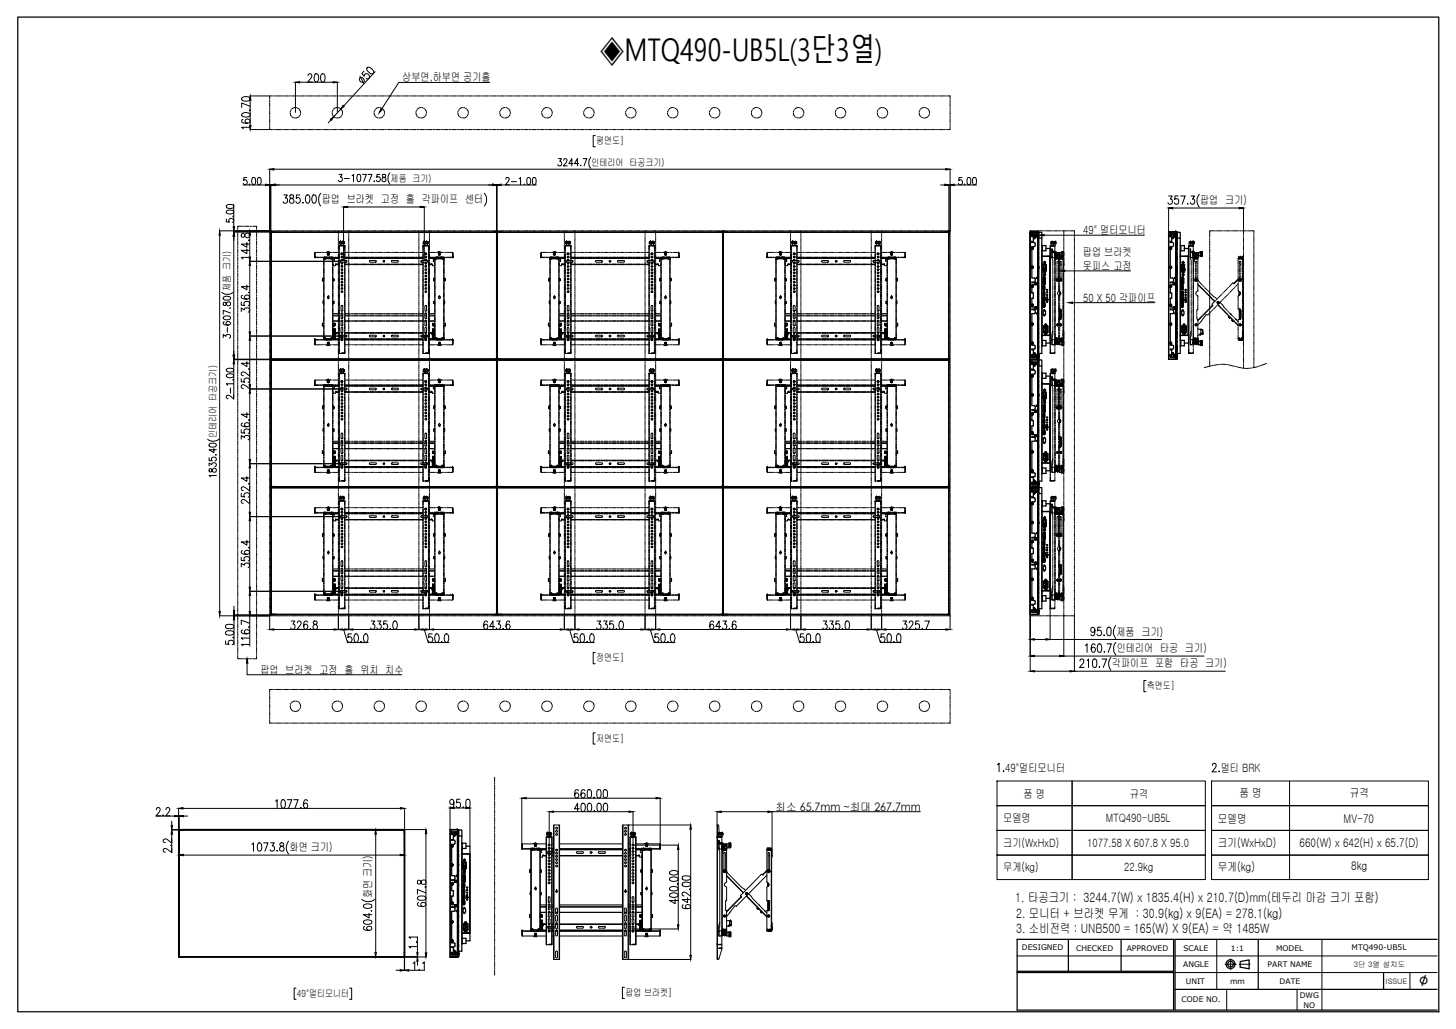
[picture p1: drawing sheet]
<svg xmlns="http://www.w3.org/2000/svg" width="297mm" height="210mm" viewBox="0 0 297 210" stroke-linecap="round" stroke-linejoin="round" font-family="sans-serif">
<defs><g id="words">
<text font-size="6.4" x="122.3" y="12.5">◈MTQ490-UB5L(3단3열)</text>
<text font-size="3.5" x="289.5" y="201.2">∅</text>
<g font-size="2.6">
<text x="207.1" y="184">1. 타공크기 : 3244.7(W) x 1835.4(H) x 210.7(D)mm(테두리 마감 크기 포함)</text>
<text x="207.3" y="187.3">2. 모니터 + 브라켓 무게 : 30.9(kg) x 9(EA) = 278.1(kg)</text>
<text x="207.3" y="190.4">3. 소비전력 : UNB500 = 165(W) X 9(EA) = 약 1485W</text>
</g>
<g font-size="2.4">
<text x="205.1" y="157.4">49&quot;멀티모니터</text>
<text x="249" y="157.5">멀티 BRK</text>
<text x="204.7" y="167.7">모델명</text>
<text x="208.8" y="162.7">품 명</text>
<text x="225.6" y="167.7">MTQ490-UB5L</text>
<text x="230.5" y="162.7">규격</text>
<text x="248.5" y="167.9">모델명</text>
<text x="252.8" y="162.6">품 명</text>
<text x="274.1" y="167.9">MV-70</text>
<text x="275.4" y="162.6">규격</text>
<text x="204.7" y="172.7">크기(WxHxD)</text>
<text x="221.8" y="172.7">1077.58 X 607.8 X 95.0</text>
<text x="248.5" y="172.9">크기(WxHxD)</text>
<text x="265.1" y="172.9">660(W) x 642(H) x 65.7(D)</text>
<text x="204.7" y="177.7">무게(kg)</text>
<text x="229.3" y="177.6">22.9kg</text>
<text x="248.5" y="177.6">무게(kg)</text>
<text x="275.7" y="177.6">8kg</text>
</g>
<g font-size="2.3">
<text x="82.1" y="16.5">상부면,하부면 공기홀</text>
<text x="65.6" y="41.5">팝업 브라켓 고정 홀 각파이프 센터</text>
<text x="244.8" y="41.7">팝업 크기)</text>
<text x="221" y="47.8">49&quot; 멀티모니터</text>
<text x="220.9" y="52.2">팝업 브라켓</text>
<text x="220.9" y="55.1">못피스 고정</text>
<text x="221" y="61.6">50 X 50 각파이프</text>
<text x="227.8" y="129.7">제품 크기)</text>
<text x="53.1" y="137.5">팝업 브라켓 고정 홀 위치 치수</text>
<text x="226.9" y="136.2">각파이프 포함 타공 크기)</text>
<text x="227.8" y="133.1">인테리어 타공 크기)</text>
<text x="158.2" y="165.4">최소 65.7mm ~최대 267.7mm</text>
<text x="59.1" y="173.6">화면 크기)</text>
<text x="75.8" y="183.3" transform="rotate(-90 75.8 183.3)">화면 크기)</text>
</g>
<g font-size="2">
<text x="121.6" y="29.4">평면도]</text>
<text x="120.7" y="33.8">인테리어 타공크기)</text>
<text x="79.7" y="37.1">제품 크기)</text>
<text x="47" y="59.5" transform="rotate(-90 47 59.5)">제품 크기)</text>
<text x="44.1" y="89.4" transform="rotate(-90 44.1 89.4)">인테리어 타공크기)</text>
<text x="121.6" y="134.9">정면도]</text>
<text x="234" y="140.6">측면도]</text>
<text x="121.6" y="151.3">저면도]</text>
<text x="60.6" y="203.3">49&quot;멀티모니터</text>
<text x="127.6" y="203.2">팝업 브라켓]</text>
</g>
<g font-size="1.6">
<text x="208.5" y="193.9">DESIGNED</text>
<text x="219.5" y="193.9">CHECKED</text>
<text x="229.9" y="193.9">APPROVED</text>
<text x="241.4" y="197.3">ANGLE</text>
<text x="241.4" y="193.9">SCALE</text>
<text x="251.1" y="193.9">1:1</text>
<text x="258.6" y="197.3">PART NAME</text>
<text x="260.3" y="193.9">MODEL</text>
<text x="275.7" y="193.7">MTQ490-UB5L</text>
<text x="241.9" y="200.7">UNIT</text>
<text x="250.9" y="200.7">mm</text>
<text x="261.1" y="200.7">DATE</text>
<text x="265.2" y="203.7">DWG</text>
<text x="241" y="204.5">CODE NO.</text>
<text x="265.9" y="205.6">NO</text>
</g>
<g font-size="1.5">
<text x="276.2" y="197.2">3단 3열 설치도</text>
<text x="282.7" y="200.7">ISSUE</text>
</g>
</g></defs>
<g fill="none" stroke="#000" stroke-width=".2">
<path d="M55.2 47.3h1M55.2 48v25.3M55.2 47.3v.7M55.2 47.3h.1M55.2 47.3v1M55.2 48h.1M55.2 48.3h.1M55.2 47.6v.2M55.2 47.3h46.1M55.3 47.3l-.1 .1M55.4 47.4h45.9v25.9h-45.9zM55.4 47.4h.1"/>
<path d="M55.4 47.4v25.9M55.4 47.4h45.9M55.5 47.3h.2M100.4 47.3h.9M101 47.3h.1M101.3 47.3h.1M101.3 47.4h.1M101.3 47.4v25.9M101.3 47.3v26M101.3 47.3v1M101.3 47.6v.2M101.4 48v25.3"/>
<path d="M101.4 47.3v.7M101.4 47.3h.1M101.4 47.3v1M101.4 48h.1M101.4 48.3h.1M101.4 47.6v.2M101.4 47.3h92.2M101.4 47.3h.9M101.5 47.4v25.9M101.5 47.4h45.9M101.5 47.4h.1M101.6 47.3h.2"/>
<path d="M146.5 47.3h1.1M147.1 47.3h.2M147.1 47.3h.1M147.4 47.4h.1M147.4 47.3h.1M147.4 47.4v25.9M147.5 48v25.3M147.5 47.3v1M147.5 47.3v.7M147.5 47.3h.1M147.5 47.6v.2M147.5 48h.1"/>
<path d="M147.5 48.3h.1M147.6 47.3h.9M147.6 47.4h45.9v25.9h-45.9zM147.6 47.4h.1M147.6 47.4h45.9M147.6 47.4v25.9M147.7 47.3h.2M192.6 47.3h1M193.2 47.3h.2M193.2 47.3h.1M193.5 47.3l.1 .1M193.5 47.4h.1"/>
<path d="M193.5 47.4v25.9M193.6 48v25.3M193.6 47.3v1M193.6 47.3h.1M193.6 47.3v.7M193.6 47.6v.2M55.2 73.2l.1 .1M55.2 73.3h.7M55.2 73.3h46.1M55.2 72.3v1M55.2 73.3h.1M55.2 72.8v.2"/>
<path d="M55.2 74v25.3M55.2 73.4v.6M55.2 73.4h.1M55.2 73.4v1M55.2 74h.1M55.2 74.4h.1M55.2 73.6v.2M55.2 73.4h45.5M55.3 73.3l-.1 .1M55.3 73.3h.1M55.3 73.3h.4M55.4 73.5h45.9v25.8h-45.9z"/>
<path d="M55.4 73.3h45.9M55.4 73.3h.1M55.4 73.5h.1M55.4 73.5v25.8M55.4 73.5h45.9M55.5 73.3h.2M55.7 73.3h.1M55.9 73.3h.1M55.9 73.4h.3M56.2 73.3h-1M100.4 73.3h.3M100.7 73.4h.6"/>
<path d="M101 73.3h.1M101.1 73.3h.1M101.3 73.3h.1M101.3 73.5h.1M101.3 73.5v25.8M101.3 72.3h.1M101.3 72.3v1M101.3 72.8v.2M101.3 73.4v25.9M101.3 73.4v1M101.3 73.4h.1M101.3 73.6v.2"/>
<path d="M101.4 73.3h46.1M101.4 72.3v1M101.4 73.3h.1M101.4 72.8v.2M101.4 74v25.3M101.4 73.4v.6M101.4 73.4h.1M101.4 73.4v1M101.4 74h.1M101.4 74.4h.1M101.4 73.6v.2M101.4 73.4h45.4"/>
<path d="M101.4 73.3l-.1 .1M101.4 73.3h.4M101.5 73.5v25.8M101.5 73.5h45.9M101.5 73.3h45.9M101.5 73.3h.1M101.5 73.5h.1M101.6 73.3h.2M101.8 73.3h.1M102 73.4h.3M102 73.3l-1.6 .1M102.3 73.3h-.9"/>
<path d="M146.5 73.3h.3M146.8 73.4h.7M147.1 73.3h.1M147.1 73.3h.2M147.2 73.3h.1M147.4 73.3h.1M147.4 73.5h.1M147.4 73.3l.1 .1M147.4 73.3l-.6 .1M147.4 73.5v25.8M147.5 72.3h.1M147.5 73.3h.1"/>
<path d="M147.5 72.3v1M147.5 72.8v.2M147.5 73.2v.1M147.5 74v25.3M147.5 73.4v1M147.5 73.4v.6M147.5 73.4h.1M147.5 73.6v.2M147.5 73.2l-.1 .1M147.5 73.3h.7M147.5 74h.1M147.5 74.4h.1"/>
<path d="M147.5 73.4h45.4M147.5 73.3v.1M147.6 73.5h45.9v25.8h-45.9zM147.6 73.3h45.9M147.6 73.3h.1M147.6 73.5h.1M147.6 73.5v25.8M147.6 73.5h45.9M147.7 73.3h.2M147.9 73.3h.1M148.2 73.4h.3M148.2 73.3h45.4"/>
<path d="M148.2 73.3l-1.7 .1M148.5 73.3h-1h.4M192.6 73.3h.3M192.9 73.4h.7M193.2 73.3h.2M193.2 73.3h.1M193.4 73.3h.1M193.5 73.3l.1 .1M193.5 73.3h.1M193.5 73.5h.1M193.5 73.5v25.8M193.6 72.7v.6"/>
<path d="M193.6 73.3h.1M193.6 74v25.3M193.6 73.4v1M193.6 73.4h.1M193.6 73.3l-.7 .1M193.6 72.3v.4M193.6 73.3l-1 .1M193.6 73.2l-.1 .1M193.6 72.8v.2M193.6 73.4v.6M193.6 73.6v.2M55.2 99.3l.1 .1"/>
<path d="M55.2 99.4h.7M55.2 98.4v.9M55.2 99.3h.1M55.2 99.4h1M55.2 98.9v.2M55.2 99.4v.6M55.2 99.4h.1M55.2 99.4v1M55.2 99.7v.2M55.2 99.4h45.5M55.3 99.4h-.1M55.3 99.3h.1"/>
<path d="M55.3 99.4h.4M55.4 99.5h45.9v25.8h-45.9zM55.4 99.3h45.9M55.4 99.3h.1M55.4 99.5h.1M55.4 99.5v25.8M55.4 99.5h45.9M55.5 99.4h.2M55.7 99.4h.1M55.9 99.4h.1M55.9 99.4h.3M55.9 99.4h45.4"/>
<path d="M56.2 99.4h.1M100.4 99.4h.9M100.7 99.4h.6M100.7 99.4h-.3M101 99.4h.1M101.1 99.4h.1M101.3 99.4h.1M101.3 99.4h.7M101.3 99.3h.1M101.3 99.4h-.6M101.3 99.5h.1M101.3 99.5v25.8"/>
<path d="M101.3 98.4h.1M101.3 98.4v.9M101.3 98.9v.2M101.3 99.4v26M101.3 99.4v1M101.3 99.7v.2M101.4 99.4h46.1M101.4 98.4v.9M101.4 99.3h.1M101.4 99.4h.9M101.4 98.9v.2M101.4 99.4v.6"/>
<path d="M101.4 99.4h.1M101.4 99.4v1M101.4 99.7v.2M101.4 99.4h45.4M101.4 99.4h.4M101.5 99.5v25.8M101.5 99.5h45.9M101.5 99.3h45.9M101.5 99.3h.1M101.5 99.5h.1M101.6 99.4h.2M101.8 99.4h.1"/>
<path d="M102 99.4h.3M102 99.4h.1M102.3 99.4h.1M146.5 99.4h.9M146.8 99.4h.7M146.8 99.4h-.3M147.1 99.4h.1M147.1 99.4h.2M147.2 99.4h.1M147.4 99.3h.1M147.4 99.5h.1M147.4 99.4h.1z"/>
<path d="M147.4 99.4h.8M147.4 99.4h-.6M147.4 99.5v25.8M147.5 98.4h.1M147.5 99.3h.1M147.5 98.4v.9M147.5 98.9v.2M147.5 99.4v1M147.5 99.4v.6M147.5 99.4h.1M147.5 99.7v.2M147.5 99.4h.7"/>
<path d="M147.5 99.4h1M147.5 99.4h.4M147.5 99.4h45.4M147.6 99.5h45.9v25.8h-45.9zM147.6 99.3h45.9M147.6 99.3h.1M147.6 99.5h.1M147.6 99.5v25.8M147.6 99.5h45.9M147.7 99.4h.2M147.9 99.4h.1M148.2 99.4h.3"/>
<path d="M148.2 99.4h45.4M148.2 99.4h.1M148.5 99.4h.1M192.6 99.4h.9M192.9 99.4h.7M192.9 99.4h-.3M193.2 99.4h.2M193.2 99.4h.1M193.4 99.4h.1M193.5 99.3h.1M193.5 99.5h.1M193.5 99.5v25.8"/>
<path d="M193.6 98.7v.6M193.6 99.3h.1M193.6 99.4v1M193.6 99.4h.1M193.6 99.4h-.7M193.6 98.4v.3M193.6 99.3v.1M193.6 98.9v.2M193.6 99.4v.6M193.6 99.7v.2M55.2 100v25.4M55.2 100h.1"/>
<path d="M55.2 100.4h.1M101.4 100v25.4M101.4 100h.1M101.4 100.4h.1M147.5 100v25.4M147.5 100h.1M147.5 100.4h.1M193.6 100v25.4M55.2 125.3l.1 .1M55.2 125.4h46.1M55.2 124.4v1M55.2 125.4h.1"/>
<path d="M55.2 125.4h1M55.2 124.9v.2M55.3 125.4h.1M55.4 125.3h45.9M55.4 125.3h.1M55.5 125.4h-.2h.4M55.7 125.4h.1M55.9 125.4h.1M56.2 125.4h.1M100.4 125.4h.9M101 125.4h.1M101.1 125.4h.1"/>
<path d="M101.3 125.3h.1M101.3 124.4h.1M101.3 125.4h.1M101.3 124.4v1M101.3 124.9v.2M101.3 125.3l.1 .1M101.3 125.3v.1M101.4 125.4h46.1M101.4 124.4v1M101.4 125.4h.1M101.4 125.4h.9M101.4 124.9v.2"/>
<path d="M101.4 125.4h.2M101.4 125.4h.4M101.5 125.3h45.9M101.5 125.3h.1M101.8 125.4h.1M102 125.4h.1M102.3 125.4h.1M146.5 125.4h1.2M147.1 125.4h.1M147.2 125.4h.1M147.4 125.3h.1M147.5 124.4h.1"/>
<path d="M147.5 125.4h.1M147.5 124.4v1M147.5 124.9v.2M147.5 125.3v.1M147.5 125.3l-.1 .1M147.5 125.4h.7M147.5 125.4h1M147.5 125.4h.4M147.6 125.3h45.9M147.6 125.3h.1M147.9 125.4h.1M148.2 125.4h45.4"/>
<path d="M148.2 125.4h.1M148.5 125.4h.1M192.6 125.4h.9M193.2 125.4h.2M193.4 125.4h.1M193.5 125.3h.1M193.5 125.4h.1M193.6 124.7v.7M193.6 125.4h.1M193.6 124.4v.3M193.6 125.3l-.1 .1M193.6 124.9v.2"/>
<circle cx="69.7" cy="51.8" r=".19"/>
<circle cx="86.8" cy="51.8" r=".19"/>
<circle cx="115.9" cy="51.8" r=".19"/>
<circle cx="133" cy="51.8" r=".19"/>
<circle cx="162" cy="51.8" r=".19"/>
<circle cx="179.1" cy="51.8" r=".19"/>
<circle cx="69.7" cy="68.9" r=".19"/>
<circle cx="69.7" cy="77.8" r=".19"/>
<circle cx="86.8" cy="68.9" r=".19"/>
<circle cx="86.8" cy="77.8" r=".19"/>
<circle cx="115.9" cy="77.8" r=".19"/>
<circle cx="115.9" cy="68.9" r=".19"/>
<circle cx="133" cy="77.8" r=".19"/>
<circle cx="133" cy="68.9" r=".19"/>
<circle cx="162" cy="68.9" r=".19"/>
<circle cx="162" cy="77.8" r=".19"/>
<circle cx="179.1" cy="68.9" r=".19"/>
<circle cx="179.1" cy="77.8" r=".19"/>
<circle cx="69.7" cy="94.9" r=".19"/>
<circle cx="86.8" cy="94.9" r=".19"/>
<circle cx="115.9" cy="94.9" r=".19"/>
<circle cx="133" cy="94.9" r=".19"/>
<circle cx="162" cy="94.9" r=".19"/>
<circle cx="179.1" cy="94.9" r=".19"/>
<circle cx="69.7" cy="103.8" r=".19"/>
<circle cx="86.8" cy="103.8" r=".19"/>
<circle cx="115.9" cy="103.8" r=".19"/>
<circle cx="133" cy="103.8" r=".19"/>
<circle cx="162" cy="103.8" r=".19"/>
<circle cx="179.1" cy="103.8" r=".19"/>
<circle cx="69.7" cy="120.9" r=".19"/>
<circle cx="86.8" cy="120.9" r=".19"/>
<circle cx="115.9" cy="120.9" r=".19"/>
<circle cx="133" cy="120.9" r=".19"/>
<circle cx="162" cy="120.9" r=".19"/>
<circle cx="179.1" cy="120.9" r=".19"/>
</g>
<g fill="none" stroke="#000" stroke-width=".2">
<path d="M55.2 47.4v25.9M55.2 47.3h.1M55.3 47.3h.1M55.3 47.3h46M55.4 47.4h.1M101.3 47.4h.1M101.3 47.3h.1M101.3 47.4v25.9M101.4 47.3h.1M101.4 47.4h.1M101.4 47.3v78.1M101.5 47.4h.1"/>
<path d="M147.4 47.4h.1M147.4 47.3h.1M147.4 47.3h-46M147.5 47.4v25.9M147.5 47.3h.1M147.5 47.4h.1M147.5 47.4v78M147.6 47.4h.1M147.6 47.3h.1M147.6 47.3h46M193.5 47.4h.1M193.5 47.3h.1"/>
<path d="M193.6 47.4v25.9M193.6 47.3h.1M193.6 47.4h.1M55.2 73.3h.1M55.2 73.4l.1 25.9M55.2 73.4h.1M55.2 73.3v.1M55.3 73.3h.1M55.3 73.4h.1M55.3 73.3v.1M55.3 73.3l46 .1M55.3 73.4h46"/>
<path d="M55.4 73.3h.1M55.4 73.5h.1M101.3 73.3h.1M101.3 73.4h.1M101.3 73.4v25.9M101.3 73.3v.1M101.4 73.3h.1M101.4 73.3l46 .1M101.4 73.4h46M101.4 73.4h.1M101.5 73.3h.1M101.5 73.5h.1"/>
<path d="M147.4 73.3h.1M147.4 73.5h.1M147.4 73.4h.1M147.5 73.3h.1M147.5 73.4v25.9M147.5 73.3v.1M147.5 73.4h.1M147.6 73.3h.1M147.6 73.4h.1M147.6 73.4h45.9M147.6 73.5h.1M193.5 73.3l-45.9 .1"/>
<path d="M193.5 73.3h.1M193.5 73.4h.1M193.6 73.3v.1M193.6 73.3h.1M193.6 73.4v25.9M193.6 73.4h.1M55.2 99.3h.1M55.2 99.5l.1 25.9M55.2 99.4h.1M55.3 99.4h.1M55.3 99.4h46M55.4 99.3h.1"/>
<path d="M55.4 99.5h.1M101.3 99.3h.1M101.3 99.5h.1M101.3 99.4h.1M101.3 99.5v25.9M101.4 99.3h.1M101.4 99.4h46M101.4 99.5h.1M101.4 99.4h.1M101.5 99.3h.1M101.5 99.5h.1M147.4 99.3h.1"/>
<path d="M147.4 99.5h.1M147.4 99.4h.1M147.5 99.4h.1M147.5 99.5v25.9M147.5 99.5h.1M147.5 99.3h.1M147.6 99.3h.1M147.6 99.5h.1M147.6 99.4h.1M147.6 99.4h45.9M193.5 99.3h.1M193.5 99.5h.1"/>
<path d="M193.5 99.4h.1M193.6 99.4h.1M193.6 99.3h.1M193.6 99.5v25.9M193.6 99.5h.1M55.2 125.3h.1M55.2 125.4h.1M55.3 125.4h.1M55.3 125.4h46M55.4 125.3h.1M101.3 125.4h.1M101.3 125.3h.1"/>
<path d="M101.4 125.3h.1M101.4 125.4h.1M101.4 125.4h46M101.5 125.3h.1M147.4 125.3h.1M147.4 125.4h.1M147.5 125.4h.1M147.5 125.3h.1M147.6 125.4h.1M147.6 125.4h45.9M147.6 125.3h.1M193.5 125.4h.1"/>
<path d="M193.5 125.3h.1M193.6 125.4h.1"/>
</g>
<!-- layer: 0 -->
<g fill="none" stroke="#000" stroke-width=".2">
<path d="M49.4 19.9l.7-.2a.77 .77 0 0 1 .9 .5 1.17 1.17 0 0 1-1.7 0zM51 19.6h4.6M55 19.6v.6M55.7 19.6h.2M56.1 19.6h.1M56.4 19.6h.8M57.3 19.6h.2M57.7 19.6h.2M58 19.6h.8M59 19.6h.2M59.3 19.6h.2M59.6 19.6h.9"/>
<path d="M60.3 16.7v6.3M60.6 19.6h.2M60.9 19.6h.2M61.1 16.8h6.9M61.3 19.6h.8M62.3 19.6h.1M62.6 19.6h.1M62.9 15.4l.2-.4h.3l.2 .3-.2 .6-.6 .8h.9M62.9 19.6h.8M63.9 19.6h.1M64.2 19.6h.2M64.3 15.1l.3-.1a1.05 1.05 0 0 1 0 1.7h-.1a1.23 1.23 0 0 1-.2-1.6z"/>
<path d="M64.5 19.6h.8M65.5 19.6h.2M65.6 15.1l.3-.1a1.05 1.05 0 0 1 0 1.7h-.1a1.23 1.23 0 0 1-.2-1.6zM65.9 19.6h.1M66.2 19.6h.8M67.1 19.6h.2M67.5 19.6h.1M67.8 19.6h.8M68.8 19.6h.1M68.8 16.7v6.3M69.1 19.6h.1M69.4 19.6h.9"/>
<path d="M70.4 19.6h.2M70.7 19.6h.2M71.1 19.6h.8M72 19.6h.2M72.4 19.6h.1M72.7 19.6h.8M73.4 15.6l.8 1.5M73.5 15.8a.6 .6 0 0 1 .7 .3 .6 .6 0 0 1 0 .7 .6 .6 0 0 1-.7-.2 .6 .6 0 0 1 0-.8zM73.6 19.6h.2M74 19.6h.2M74.2 14.5l-.4 .5 .5 .6a.54 .54 0 0 1 .5-.6 .54 .54 0 0 1 .6 .5 .54 .54 0 0 1-.5 .6l-.2-.1M74.3 19.6h.8"/>
<path d="M75 13.8a1.08 1.08 0 0 1 1.2 1.1l-.1 .1a1.08 1.08 0 0 1-1.2-1.1zM75.3 19.6h.2M75.6 19.6h.2M75.9 19.6h.8M76.5 14.6l-6.4 7M76.9 19.6h.2M77.2 19.6h.2M77.6 19.6h.8M78.6 19.6h.1M78.9 19.6h.1M79.2 19.6h.8M80.2 19.6h.1"/>
<path d="M80.5 19.6h.2M80.8 19.6h.8M81.8 19.6h.2M82.2 19.6h.1M82.5 19.6h.8M83.4 19.6h.2M83.8 19.6h.1M84.1 19.6h.8M85.1 19.6h.1M85.4 19.6h.1M85.7 19.6h.8M86.7 19.6h.2"/>
<path d="M87 19.6h.2M87.4 19.6h.8M88.3 19.6h.2M88.6 19.6h.2M89 19.6h.8M89.9 19.6h.2M90.3 19.6h.2M90.6 19.6h.8M91.6 19.6h.2M91.9 19.6h.2M92.2 19.6h.8M93.2 19.6h.2"/>
<path d="M93.5 19.6h.2M93.9 19.6h.8M94.9 19.6h.1M95.2 19.6h.1M95.5 19.6h.8M96.5 19.6h.1M96.8 19.6h.2M97.1 19.6h.8M98.1 19.6h.2M98.4 19.6h.2M98.7 19.6h.9M99.7 19.6h.2"/>
<path d="M99.9 16.8h-18.5l-3.6 5.5M100.1 19.6h.1M100.4 19.6h.8M101.4 19.6h.1M101.7 19.6h.1M102 19.6h.8M103 19.6h.2M103.3 19.6h.2M103.7 19.6h.8M104.6 19.6h.2M104.9 19.6h.2M105.3 19.6h.8"/>
<path d="M106.2 19.6h.2M106.6 19.6h.2M106.9 19.6h.8M107.9 19.6h.2M108.2 19.6h.2M108.5 19.6h.8M109.5 19.6h.2M109.8 19.6h.2M110.2 19.6h.8M111.2 19.6h.1M111.4 19.6h.2M111.8 19.6h.8"/>
<path d="M112.8 19.6h.1M113.1 19.6h.2M113.4 19.6h.8M114.4 19.6h.2M114.7 19.6h.2M115 19.6h.9M116 19.6h.2M116.4 19.6h.1M116.7 19.6h.8M117.7 19.6h.1M118 19.6h.1M118.3 19.6h.8"/>
<path d="M119.3 19.6h.2M119.6 19.6h.2M120 19.6h.8M120.9 19.6h.2M121.2 19.6h.2M121.6 19.6h.8M122.5 19.6h.2M122.9 19.6h.1M123.2 19.6h.8M124.2 19.6h.1M124.5 19.6h.2M124.8 19.6h.8"/>
<path d="M125.8 19.6h.2M126.1 19.6h.2M126.5 19.6h.8M127.5 19.6h.1M127.7 19.6h.2M128.1 19.6h.8M129.1 19.6h.1M129.4 19.6h.2M129.7 19.6h.8M130.7 19.6h.1M131 19.6h.2M131.3 19.6h.9"/>
<path d="M132.3 19.6h.2M132.7 19.6h.1M133 19.6h.8M134 19.6h.1M134.3 19.6h.1M134.6 19.6h.8M135.6 19.6h.1M135.9 19.6h.2M136.2 19.6h.9M137.2 19.6h.2M137.5 19.6h.2M137.9 19.6h.8"/>
<path d="M138.8 19.6h.2M139.2 19.6h.1M139.5 19.6h.8M140.5 19.6h.1M140.8 19.6h.2M141.1 19.6h.8M142.1 19.6h.2M142.4 19.6h.2M142.7 19.6h.9M143.7 19.6h.2M144 19.6h.2M144.4 19.6h.8"/>
<path d="M145.4 19.6h.1M145.7 19.6h.2M146 19.6h.8M147 19.6h.1M147.3 19.6h.2M147.6 19.6h.8M148.6 19.6h.2M149 19.6h.1M149.3 19.6h.8M150.3 19.6h.1M150.6 19.6h.1M150.9 19.6h.8"/>
<path d="M151.9 19.6h.1M152.2 19.6h.2M152.5 19.6h.9M153.5 19.6h.2M153.8 19.6h.2M154.2 19.6h.8M155.1 19.6h.2M155.5 19.6h.1M155.8 19.6h.8M156.8 19.6h.1M157.1 19.6h.2M157.4 19.6h.8"/>
<path d="M158.4 19.6h.2M158.7 19.6h.2M159 19.6h.9M160 19.6h.2M160.3 19.6h.2M160.7 19.6h.8M161.7 19.6h.1M162 19.6h.2M162.3 19.6h.8M163.3 19.6h.1M163.6 19.6h.2M163.9 19.6h.8"/>
<path d="M164.9 19.6h.2M165.3 19.6h.1M165.6 19.6h.8M166.5 19.6h.2M166.9 19.6h.1M167.2 19.6h.8M168.2 19.6h.1M168.5 19.6h.2M168.8 19.6h.9M169.8 19.6h.2M170.1 19.6h.2M170.5 19.6h.8"/>
<path d="M171.4 19.6h.2M171.8 19.6h.1M172.1 19.6h.8M173 19.6h.2M173.4 19.6h.2M173.7 19.6h.8M174.7 19.6h.2M175 19.6h.2M175.3 19.6h.9M176.3 19.6h.2M176.6 19.6h.2M177 19.6h.8"/>
<path d="M178 19.6h.1M178.3 19.6h.1M178.6 19.6h.8M179.6 19.6h.1M179.9 19.6h.2M180.2 19.6h.8M181.2 19.6h.2M181.6 19.6h.1M181.8 19.6h.9M182.8 19.6h.2M183.2 19.6h.1M183.5 19.6h.8"/>
<path d="M184.5 19.6h.1M184.8 19.6h.1M185.1 19.6h.9M186.1 19.6h.2M186.4 19.6h.2M186.8 19.6h.8M187.7 19.6h.2M188.1 19.6h.1M188.4 19.6h.8M189.3 19.6h.2M189.7 19.6h.2M190 19.6h.8"/>
<path d="M191 19.6h.2M191.3 19.6h.2M191.6 19.6h.9M192.6 19.6h.2M192.9 19.6h.2M193.3 19.6h.5v.6M49.4 23.2l.7-.2a.77 .77 0 0 1 .9 .5 1.17 1.17 0 0 1-1.7 0zM49.6 24.4h-.2l-.1 .3a.9 .9 0 0 0 1.1 .4l.6-.2a.48 .48 0 0 0-.5-.6 .48 .48 0 0 0-.3 .8h.2M49.6 37.7h4.6M50.3 36.2h-.5l-.1 .6a.47 .47 0 0 1 .6 .1 .47 .47 0 0 1 0 .6 .47 .47 0 0 1-.6 .1l-.1-.2M50.8 37.6h.2zM50.9 22.5h.1z"/>
<path d="M51 21.7l-1.7-.7v.9M51 20.4v5.2M51 26.4h4.6M51 26h-1.7l.3 .3M51.5 36.3h.5l.1 .5a.63 .63 0 0 1-.4 .9l-.2-.1-.2-.5zM52.6 36.3h.5l.2 .5a.63 .63 0 0 1-.5 .9l-.2-.1-.1-.5zM55 37.7h.2M55 20.3v.2M55 20.6v.2M55 21v.8M55 21.9v.2M55 22.3v.2"/>
<path d="M55 22.6v.8M55 23.6v.2M55 23.9v.2M55 24.2v.8M55 25.2v.2M55 25.5v.2M55 25.9v.5M55 34.5v13.1M55.2 37.7v9.6h-7.5M55.7 26.4h.2M55.9 34.5h137M56.1 26.4h.1"/>
<path d="M56.1 37.7h44.4M56.4 26.4h.8M57.3 26.4h.2M57.7 26.4h.2M57.9 39.8h.7l-.4 .6a.5 .5 0 0 1 .5 .8 .5 .5 0 0 1-.9-.1M58 26.4h.8M59 26.4h.2M59.2 39.8v.5a.63 .63 0 0 1 .7 .4 .63 .63 0 0 1-.3 .8 .5 .5 0 0 1-.6-.4 .5 .5 0 0 1 .5-.6l.3-.2a.35 .35 0 0 0-.2-.5zM59.2 23l.1 .5 .2 .3M59.3 22.7l-.1 .1M59.3 26.4h.2M59.4 22.4l-.1 .1"/>
<path d="M59.6 23.9l.2 .1M59.6 26.4h.9M59.9 24l.2 .1M60.3 21.9l-.6 .2-.2 .2M60.4 21.9l.2 .1M60.6 26.4h.2M60.7 22.1l.2 .1M60.9 26.4h.2M61 23.8l-.7 .3M61 22.2l.3 .8M61.2 39.8h-.7l-.1 .7a.52 .52 0 0 1 .7 0 .52 .52 0 0 1 0 .7 .52 .52 0 0 1-.7 .1v-.2M61.2 23.5l-.1 .1"/>
<path d="M61.3 26.4h.8M61.3 23.2v.1M62.3 26.4h.1M62.5 39.8h.4a1.12 1.12 0 0 1 0 1.7h-.2a1.21 1.21 0 0 1-.2-1.7zM62.6 26.4h.1M62.9 26.4h.8M63.8 39.8a.45 .45 0 0 1 .7 .3v.4a.77 .77 0 0 1-.5 1 1.27 1.27 0 0 1-.2-1.7zM63.9 26.4h.1M64.2 26.4h.2M64.5 26.4h.8M65.4 39.4a2.16 2.16 0 0 0 0 2.6M65.5 26.4h.2"/>
<path d="M65.9 26.4h.1M66.2 26.4h.8M67.1 26.4h.2M67.5 26.4h.1M67.5 24.4l-.5 .7M67.8 23l.3 .8M67.8 26.4h.8M67.8 22.7v.1M68 22.4l-.2 .1M68.2 23.9l.2 .1M68.5 24l.2 .1M68.8 26.4h.1"/>
<path d="M68.8 21.9l-.5 .2-.2 .2M69 21.9l.2 .1M69.1 26.4h.1M69.2 35.6h.6l-.3 .5a.45 .45 0 0 1 .3 .7 .45 .45 0 0 1-.8 0M69.3 22.1l.2 .1M69.4 26.4h.9M69.5 22.2l-1.4 1.6M69.6 23.8l-.8 .3M69.6 22.2l.3 .8M69.8 23.5l-.1 .1M69.9 23.2l-.1 .1M70.3 36.4h1"/>
<path d="M70.4 26.4h.2M70.7 26.4h.2M71.1 26.4h.8M71.8 35.8l.3-.2v1.5M72 26.4h.2M72.4 26.4h.1M72.7 26.4h.8M73 35.6h.4l.2 .6a.63 .63 0 0 1-.5 .9l-.1-.1-.2-.6zM73.6 26.4h.2M73.9 35.6h.8l-.5 1.5M74 26.4h.2M74.3 26.4h.8"/>
<path d="M75.1 35.6h.8l-.6 1.5M75.3 26.4h.2M75.6 26.4h.2M75.9 26.4h.8M76.3 37h.1zM76.3 23l.3 .8M76.4 22.7l-.1 .1M76.5 22.4l-.1 .1M76.7 23.9l.2 .1M76.9 26.4h.2M77 24l.2 .1M77.2 26.4h.2"/>
<path d="M77.4 21.9l-.6 .2-.2 .2M77.5 35.6h-.6v.6a.44 .44 0 0 1 .6 .1 .44 .44 0 0 1-.1 .6 .44 .44 0 0 1-.6-.1M77.5 21.9l.2 .1M77.6 26.4h.8M77.8 22.1l.2 .1M78 35.6v.4a.62 .62 0 0 1 .6 .3 .62 .62 0 0 1 0 .7 .45 .45 0 0 1-.6-.1 .45 .45 0 0 1 .1-.6l.5-.3 .1-.2-.1-.2zM78.1 23.8l-.7 .3M78.1 22.2l.3 .8M78.3 23.5v.1M78.4 23.2v.1M78.6 26.4h.1M78.9 26.4h.1"/>
<path d="M79.2 26.4h.8M79.5 35.3a1.88 1.88 0 0 0 0 2.3M80.2 26.4h.1M80.5 26.4h.2M80.8 26.4h.8M81.8 26.4h.2M82.2 26.4h.1M82.5 26.4h.8M83.4 26.4h.2M83.8 26.4h.1M84.1 26.4h.8M84.9 23l.3 .8"/>
<path d="M84.9 22.7v.1M85.1 26.4h.1M85.1 22.4l-.1 .1M85.3 23.9l.2 .1M85.4 26.4h.1M85.6 24l.2 .1M85.7 26.4h.8M85.9 21.9l-.5 .2-.2 .2M86.1 21.9l.2 .1M86.4 22.1l.2 .1M86.7 23.8l-.8 .3M86.7 22.2l.3 .8"/>
<path d="M86.7 26.4h.2M86.9 23.5l-.1 .1M87 23.2l-.1 .1M87 26.4h.2M87.4 26.4h.8M88.3 26.4h.2M88.6 26.4h.2M89 26.4h.8M89.9 26.4h.2M90.3 26.4h.2M90.6 26.4h.8M91.6 26.4h.2"/>
<path d="M91.9 26.4h.2M92.2 26.4h.8M93.2 26.4h.2M93.4 23l.4 .8M93.5 22.7l-.1 .1M93.5 26.4h.2M93.6 22.4l-.1 .1M93.9 23.9l.1 .1M93.9 26.4h.8M94.2 24l.1 .1M94.5 21.9l-.8 .4M94.6 21.9l.2 .1"/>
<path d="M94.9 26.4h.1M95 22.1l.1 .1M95.2 26.4h.1M95.2 23.8l-.7 .3M95.2 22.2l.3 .8M95.4 23.5v.1M95.5 26.4h.8M95.5 23.2v.1M96.5 26.4h.1M96.8 26.4h.2M97.1 26.4h.8M98.1 26.4h.2"/>
<path d="M98.4 26.4h.2M98.7 26.4h.9M98.8 39.4a2 2 0 0 1 0 2.6M99.7 26.4h.2M100.1 26.4h.1M100.4 26.4h.8M101.3 37.7v9.6M101.3 37.7h.1M101.4 37.7v9.6M101.4 26.4h.1M101.7 26.4h.1M102 23l.3 .8"/>
<path d="M102 26.4h.8M102 22.7v.1M102.2 22.4l-.1 .1M102.2 37.7h7.2M102.4 23.9l.2 .1M102.7 24l.2 .1M103 26.4h.2M103 21.9l-.7 .4M103.2 21.9l.2 .1M103.2 36.5l.1-.2a.42 .42 0 0 1 .5 .1 .42 .42 0 0 1-.1 .6l-.6 .7h.8M103.3 26.4h.2M103.5 22.1l.2 .1"/>
<path d="M103.7 26.4h.8M103.8 22.2l.3 .8M103.8 23.8l-.8 .3M104 23.5l-.1 .1M104.1 23.2l-.1 .1M104.3 37.1h1.1M104.6 26.4h.2M104.9 26.4h.2M105.3 26.4h.8M105.9 36.5l.3-.3v1.5M106.2 26.4h.2M106.6 26.4h.2"/>
<path d="M106.9 26.4h.8M107 37.6h.1M107.6 36.3l.3-.1a.85 .85 0 0 1-.1 1.5 1.13 1.13 0 0 1-.2-1.4zM107.9 26.4h.2M108.2 26.4h.2M108.5 26.4h.8M108.8 36.3l.2-.1a.9 .9 0 0 1 0 1.5 1.13 1.13 0 0 1-.2-1.4zM109.5 26.4h.2M109.8 26.4h.2M110.2 26.4h.8M110.5 23l.4 .8M110.6 22.7l-.1 .1"/>
<path d="M110.7 22.4l-.1 .1M111 23.9l.1 .1M111.2 26.4h.1M111.3 24l.1 .1M111.4 26.4h.2M111.6 21.9l-.8 .4M111.7 21.9l.2 .1M111.8 26.4h.8M112.1 22.1l.1 .1M112.3 23.8l-.7 .3M112.3 22.2l.4 .8M112.6 23.5l-.1 .1"/>
<path d="M112.6 23.2v.1M112.8 26.4h.1M113.1 26.4h.2M113.4 26.4h.8M113.9 32.4h.6l-.3 .5a.45 .45 0 0 1 .4 .7 .45 .45 0 0 1-.8 0M114.4 26.4h.2M114.7 26.4h.2M115 32.7l.1-.3h.3l.3 .4-.8 1h.8M115 26.4h.9M116 26.4h.2M116.4 26.4h.1M116.7 26.4h.8"/>
<path d="M116.9 33.4h-.8l.6-1v1.4M117.7 26.4h.1M118 26.4h.1M118.1 33.4h-.9l.6-1v1.4M118.3 26.4h.8M118.4 33.8h.1zM118.9 32.4h.8l-.5 1.4M119.1 23l.3 .8M119.1 22.7v.1M119.3 26.4h.2M119.3 22.4l-.1 .1M119.5 23.9l.2 .1"/>
<path d="M119.6 26.4h.2M119.8 24l.2 .1M120 26.4h.8M120.1 21.9l-.3 .1-.4 .3M120.3 21.9l.2 .1M120.5 32.1a1.89 1.89 0 0 0 0 2.2M120.6 22.1l.2 .1M120.9 23.8l-.7 .3M120.9 22.2l.3 .8M120.9 26.4h.2M121.1 23.5l-.1 .1M121.2 23.2l-.1 .1"/>
<path d="M121.2 26.4h.2M121.4 27.7h-.4v2.2h.4M121.6 26.4h.8M122.5 26.4h.2M122.9 26.4h.1M123.2 26.4h.8M124.2 26.4h.1M124.5 26.4h.2M124.8 26.4h.8M125.8 26.4h.2M126.1 26.4h.2M126.5 26.4h.8"/>
<path d="M127.5 26.4h.1M127.6 23l.4 .8M127.7 22.7v.1M127.7 26.4h.2M127.8 22.4l-.1 .1M128.1 23.9l.1 .1M128.1 26.4h.8M128.4 24l.2 .1M128.7 21.9l-.4 .1-.3 .3M128.8 21.9l.2 .1M129.1 26.4h.1M129.2 22.1l.1 .1"/>
<path d="M129.4 26.4h.2M129.4 23.8l-.7 .3M129.4 22.2l.4 .8M129.7 23.5l-.1 .1M129.7 26.4h.8M129.7 23.2v.1M130.7 26.4h.1M131 26.4h.2M131.3 26.4h.9M132.3 26.4h.2M132.7 26.4h.1M133 26.4h.8"/>
<path d="M134 26.4h.1M134.3 26.4h.1M134.6 26.4h.8M135.6 26.4h.1M135.9 26.4h.2M136.2 23l.3 .8M136.2 26.4h.9M136.3 22.7l-.1 .1M136.4 22.4l-.1 .1M136.6 23.9l.2 .1M136.9 24l.2 .1M137.2 21.9l-.3 .1-.4 .3"/>
<path d="M137.2 26.4h.2M137.4 21.9l.2 .1M137.5 26.4h.2M137.7 22.1l.2 .1M137.9 26.4h.8M138 22.2l.3 .8M138 23.8l-.7 .3M138.2 23.5l-.1 .1M138.3 23.2v.1M138.8 26.4h.2M139.2 26.4h.1M139.5 26.4h.8"/>
<path d="M140.5 26.4h.1M140.8 26.4h.2M141.1 26.4h.8M142.1 26.4h.2M142.4 26.4h.2M142.7 26.4h.9M143.7 26.4h.2M144 26.4h.2M144.4 26.4h.8M144.7 23l.4 .8M144.8 22.7v.1M144.9 22.4v.1"/>
<path d="M145.2 23.9l.1 .1M145.4 26.4h.1M145.5 24l.2 .1M145.7 26.4h.2M145.8 21.9l-.4 .1-.3 .3M146 21.9l.1 .1M146 26.4h.8M146.3 22.1l.1 .1M146.5 22.2l.4 .8M146.6 23.8l-.8 .3M146.8 23.5l-.1 .1M146.8 23.2v.1"/>
<path d="M147 26.4h.1M147.3 26.4h.2M147.6 26.4h.8M148.6 26.4h.2M149 26.4h.1M149.3 26.4h.8M150.3 26.4h.1M150.6 26.4h.1M150.9 26.4h.8M151.9 26.4h.1M152.2 26.4h.2M152.5 26.4h.9"/>
<path d="M153.3 23v.3l.3 .5M153.4 22.7l-.1 .1M153.5 22.4l-.1 .1M153.5 26.4h.2M153.7 23.9l.2 .1M153.8 26.4h.2M154 24l.2 .1M154.2 26.4h.8M154.4 21.9l-.4 .1-.4 .3M154.5 21.9l.2 .1M154.8 22.1l.2 .1M155.1 22.2l.3 .8"/>
<path d="M155.1 23.8l-.7 .3M155.1 26.4h.2M155.3 23.5l-.1 .1M155.4 23.2v.1M155.5 26.4h.1M155.8 26.4h.8M156.8 26.4h.1M157.1 26.4h.2M157.4 26.4h.8M158.4 26.4h.2M158.7 26.4h.2M159 26.4h.9"/>
<path d="M160 26.4h.2M160.3 26.4h.2M160.7 26.4h.8M161.7 26.4h.1M161.9 23v.3l.3 .5M161.9 22.7v.1M162 26.4h.2M162 22.4v.1M162.3 23.9l.1 .1M162.3 26.4h.8M162.6 24l.2 .1M162.9 21.9l-.4 .1-.3 .3"/>
<path d="M163.1 21.9l.1 .1M163.3 26.4h.1M163.4 22.1l.2 .1M163.6 26.4h.2M163.7 23.8l-.8 .3M163.7 22.2l.3 .8M163.9 23.5l-.1 .1M163.9 26.4h.8M164 23.2l-.1 .1M164.9 26.4h.2M165.3 26.4h.1M165.6 26.4h.8"/>
<path d="M166.5 26.4h.2M166.9 26.4h.1M167.2 26.4h.8M168.2 26.4h.1M168.5 26.4h.2M168.8 26.4h.9M169.8 26.4h.2M170.1 26.4h.2M170.4 23l.1 .5 .2 .3M170.5 26.4h.8M170.5 22.7l-.1 .1M170.6 22.4l-.1 .1"/>
<path d="M170.8 23.9l.2 .1M171.1 24l.2 .1M171.4 26.4h.2M171.5 21.9l-.6 .2-.2 .2M171.6 21.9l.2 .1M171.8 26.4h.1M171.9 22.1l.2 .1M172.1 26.4h.8M172.2 23.8l-.7 .3M172.2 22.2l.3 .8M172.4 23.5l-.1 .1M172.5 23.2v.1"/>
<path d="M173 26.4h.2M173.4 26.4h.2M173.7 26.4h.8M174.7 26.4h.2M175 26.4h.2M175.3 26.4h.9M176.3 26.4h.2M176.6 26.4h.2M177 26.4h.8M178 26.4h.1M178.3 26.4h.1M178.6 26.4h.8"/>
<path d="M179 23l.1 .5 .2 .3M179 22.7v.1M179.1 22.4v.1M179.4 23.9l.2 .1M179.6 26.4h.1M179.7 24l.2 .1M179.9 26.4h.2M180 21.9l-.5 .2-.2 .2M180.2 21.9l.2 .1M180.2 26.4h.8M180.5 22.1l.2 .1M180.8 23.8l-.8 .3"/>
<path d="M180.8 22.2l.3 .8M181 23.5l-.1 .1M181.1 23.2l-.1 .1M181.2 26.4h.2M181.6 26.4h.1M181.8 26.4h.9M182.8 26.4h.2M183.2 26.4h.1M183.5 26.4h.8M184.5 26.4h.1M184.8 26.4h.1M185.1 26.4h.9"/>
<path d="M186.1 26.4h.2M186.4 26.4h.2M186.8 26.4h.8M187.5 23l.1 .5 .2 .3M187.6 22.7l-.1 .1M187.7 22.4l-.1 .1M187.7 26.4h.2M187.9 23.9l.2 .1M188.1 26.4h.1M188.2 24l.2 .1M188.4 26.4h.8M188.6 21.9l-.6 .2-.2 .2"/>
<path d="M188.8 21.9l.1 .1M189 22.1l.2 .1M189.3 23.8l-.7 .3M189.3 22.2l.3 .8M189.3 26.4h.2M189.5 23.5l-.1 .1M189.6 23.2v.1M189.7 26.4h.2M190 26.4h.8M191 26.4h.2M191.3 26.4h.2M191.6 26.4h.9"/>
<path d="M191.9 37.7h.8M192.6 26.4h.2M192.9 26.4h.2M193.6 37.7h.2M193.6 37.7v9.6M193.8 20.3v.2M193.8 20.6v.2M193.8 21v.8M193.8 21.9v.2M193.8 22.3v.2M193.8 22.6v.8M193.8 23.6v.2"/>
<path d="M193.8 23.9v.2M193.8 24.2v.8M193.8 25.2v.2M193.8 25.5v.2M193.8 34.5v13.1M193.8 25.9v.5h-.5M194.7 37.7h4.5M196.2 36.2h-.5l-.1 .6a.47 .47 0 0 1 .6 .1 .47 .47 0 0 1 0 .6 .47 .47 0 0 1-.6 .1v-.2M196.8 37.6h.1zM197.4 36.3h.5l.2 .5a.63 .63 0 0 1-.5 .9l-.2-.1-.1-.5zM198.6 36.3h.4l.2 .5a.63 .63 0 0 1-.5 .9 1.13 1.13 0 0 1-.1-1.4zM238.4 40h.7l-.4 .6a.5 .5 0 0 1 .4 .8 .5 .5 0 0 1-.8-.1"/>
<path d="M240.4 40h-.7l-.1 .7a.52 .52 0 0 1 .7 0 .52 .52 0 0 1 0 .8 .52 .52 0 0 1-.7 0v-.2M240.9 40h.9l-.6 1.7M243 40h.7l-.4 .6a.5 .5 0 0 1 .4 .8 .5 .5 0 0 1-.8-.1M244.7 39.6a2.06 2.06 0 0 0 0 2.7M44.8 47.1h10.8M44.8 48v76.7M45.2 59.7a1.89 1.89 0 0 0 2.3 0M46.2 44.7v.6h.6a.47 .47 0 0 1 0-.6 .47 .47 0 0 1 .7 0 .47 .47 0 0 1 0 .6l-.1 .1M46.3 43l.5-.1h.6l.2 .1v.5l-.6 .2-.5-.1-.3-.3zM46.3 41.9l.5-.2 .8 .2v.4l-.6 .2a.63 .63 0 0 1-.8-.4zM47.6 44v.2zM47.7 41.7v4.5"/>
<path d="M47.7 47.1v.2M47.7 48.2v24.2M48.5 46.9v.1M48.5 47.2v.1M48.5 47.5v.8M48.5 48.5v.2M48.5 48.8v.2M48.5 49.2v.8M48.5 50.1v.2M48.5 50.4v.2M48.5 50.8v.8M48.5 51.7v.2"/>
<path d="M48.5 52.1v.2M48.5 52.4v.8M48.5 53.4v.1M48.5 53.7v.2M48.5 54v.8M48.5 55v.2M48.5 55.3v.2M48.5 55.7v.8M48.5 56.7v.1M48.5 57v.1M48.5 57.3v.8M48.5 58.3v.1"/>
<path d="M48.5 58.6v.2M48.5 58.9v.8M48.5 59.9v.1M49.2 46.2h-.7v.5M49.3 47.7a.45 .45 0 0 0 .2 .7h.3a.63 .63 0 0 1 .3-.7 .63 .63 0 0 1 .8 .2 .5 .5 0 0 1-.4 .6 .5 .5 0 0 1-.6-.4l-.1-.4zM49.3 46.2h.2M49.7 46.2h.2M50 46.2h.8M50.4 50.8v.9l-1.2-.6h1.7M50.4 49.5v.9l-1.2-.6h1.7M50.4 58.1v1l-1.2-.6h1.7M50.7 49h.2z"/>
<path d="M50.8 59.6v.1zM50.9 53.3h18.6M50.9 52.5h-1.7l.4 .3M51 48v4.4M51 54.2v13.5M51 46.2h.2M51.3 46.2h.2M51.6 46.2h.8v.5M52.4 46.9v.1M52.4 47.2v.1M52.4 47.5v.8M52.4 48.5v.2"/>
<path d="M52.4 48.8v.2M52.4 49.2v.8M52.4 50.1v.2M52.4 50.4v.2M52.4 50.8v.8M52.4 51.7v.2M52.4 52.1v.2M52.4 52.4v.8M52.4 53.4v.1M52.4 53.7v.2M52.4 54v.8M52.4 55v.2"/>
<path d="M52.4 55.3v.2M52.4 55.7v.8M52.4 56.7v.1M52.4 57v.1M52.4 57.3v.8M52.4 58.3v.1M52.4 58.6v.2M52.4 58.9v.8M52.4 59.9v.1M55 47.8v.2M55 48.1v.2M55 48.5v.8"/>
<path d="M55 49.5v.1M55 49.8v.1M55 50.1v.8M55 51.1v.1M55 51.4v.2M55 51.7v.8M55 52.7v.2M55 53v.2M55 53.4v.8M55 54.3v.2M55 54.7v.1M55 55v.8"/>
<path d="M55 56v.1M55 56.3v.1M55 56.6v.8M55 57.6v.2M55 57.9v.2M55 58.3v.8M55 59.2v.2M55 59.5v.2M55 59.9v.8M55.4 47.4h45.9v25.9h-45.9zM55.7 47.1h.2M56.1 47.1h.1"/>
<path d="M56.4 47.1h.8M57.3 47.1h.2M57.7 47.1h.2M58 47.1h.8M59 47.1h.2M59.3 47.1h.2M59.6 47.1h.9M60.6 47.1h.2M60.9 47.1h.2M61.3 47.1h.8M61.8 41.3v.2zM62.3 47.1h.1"/>
<path d="M62.6 47.1h.1M62.9 47.1h.8M63.9 47.1h.1M64.2 52.5h.1M64.2 47.1h.2M64.2 51.7v.8M64.3 51.5v1M64.3 52.5h.1M64.3 52.5h.8M64.3 51.5v1h.8M64.3 51.5h1.2M64.5 47.1h.8"/>
<path d="M65.2 52.5h.2M65.5 47.1h.2M65.6 52.5h.1M65.6 51.5h.2M65.9 56.9h.1M65.9 57.2h.1M65.9 57h.1M65.9 56.9v.3zM65.9 47.1h.1M65.9 56.9v.4v-.3M65.9 52.5h1.4M65.9 57h-.1v.2h.1"/>
<path d="M66 51.5h.2M66 52.7l.1 .1M66 52.8h.1M66 56.8v.8M66 52.5v.1M66 52.8v1.2M66 54.2v.1M66 54.5v.2M66 54.8v.8M66 55.8v.1M66 56.1v.2M66 56.4v.8"/>
<path d="M66 57.8v.1M66 58.1v.8M66 59v.2M66 59.4v.1M66 59.7v.8M66.1 52.6h.3v.1h-.3zM66.1 52.8h1.7M66.1 52.6v1.4M66.1 54.2v.1M66.1 54.5v.2M66.1 54.8v.8M66.1 55.8v.1"/>
<path d="M66.1 56.1v.2M66.1 56.4v.8M66.1 57.4v.2M66.1 57.8v.1M66.1 58.1v.8M66.1 59v.2M66.1 59.4v.1M66.1 59.7v.8M66.2 47.1h.8M66.2 52.6h.1M66.2 52.8h.1M66.2 52.7v.1"/>
<path d="M66.3 52.6h.1M66.3 52.5v.1M66.3 51.5h.8M66.4 52.6h.1M66.4 52.8h.1M66.4 52.5v.1M66.4 52.6v.1M66.4 52.7l-.2 .1M66.5 52.7h.9M66.5 52.6h.2M66.6 52.5h.1M66.7 52.7v-.2h.6v.2"/>
<path d="M66.7 52.4v.1h-.8M67 51.7l-.2 .1 .2 .2M67 51.7h.2v.3h-.2M67.1 47.1h.2M67.3 51.5h.2M67.3 52.6h.1M67.3 52.4v.1h.5M67.3 52.5h.1M67.3 52.5h.5M67.4 51.5h-.3l-.1-.2-.2 .2h-.3M67.5 47.1h.1M67.5 52.6h.3v.1h-.3z"/>
<path d="M67.5 52.6v.2M67.5 52.8h.2M67.5 52.6h.2M67.5 52.6h.1M67.5 52.8h.1M67.5 52.5v.1M67.6 51.5h.2M67.7 52.6h.1M67.7 52.5v.1M67.7 52.8h.1M67.7 52.7v.1M67.8 47.1h.8"/>
<path d="M67.8 52.8l1.4-.1v.2M67.8 52.6v1.4M67.8 54.2v.1M67.8 54.5v.2M67.8 54.8v.8M67.8 55.8v.1M67.8 56.1v.2M67.8 56.4v.8M67.8 57.4v.2M67.8 57.8v.1M67.8 58.1v.8M67.8 59v.2"/>
<path d="M67.8 59.4v.1M67.8 59.7v.8M67.8 52.8l.1 1.2M67.9 56.8v.8M67.9 53.9l.1 .3h.4l.1-.3M67.9 52.5v.1M67.9 54.2v.1M67.9 54.5v.2M67.9 54.8v.8M67.9 55.8v.1M67.9 56.1v.2M67.9 56.4v.8"/>
<path d="M67.9 57.8v.1M67.9 58.1v.8M67.9 59v.2M67.9 59.4v.1M67.9 59.7v.8M67.9 51.5h1.3M67.9 52.6h.2M68 52.5h.1M68 57h.2v.2h-.2M68.1 57h.1M68.1 57.2h.1M68.1 56.9v.3z"/>
<path d="M68.1 57v.2M68.1 53.2l.1 .1zM68.1 52.8l.1 .2zM68.3 52.5h.2M68.4 52.7h.1M68.5 53.9h.1M68.5 53.9h.7M68.7 52.5h.5M68.8 47.1h.1M69 47.1v.5M69 47.8v.2M69 48.1v.2"/>
<path d="M69 48.5v.8M69 49.5v.1M69 49.8v.1M69 50.1v.8M69 51.1v.1M69 51.4v.2M69 51.7v.8M69 52.7v.2M69 53v.2M69 53.4v.8M69 54.3v.2M69 54.7v.1"/>
<path d="M69 55v.8M69 56v.1M69 56.3v.1M69 56.6v.8M69 57.6v.2M69 57.9v.2M69 58.3v.8M69 59.2v.2M69 59.5v.2M69 59.9v.8M69.1 47.1h.1M69.2 54l-.7-.1 .2 .1"/>
<path d="M69.2 51.1v.2M69.2 51.4v.2M69.2 51.8v.8M69.2 53.1v.1M69.2 53.4v.8M69.2 54.4v.1M69.2 54.7v.2M69.2 55v.9M69.2 56v.1M69.2 56.3v.2M69.2 56.7v.8M69.2 57.6v.2"/>
<path d="M69.2 58v.1M69.2 58.3v.8M69.2 59.3v.1M69.2 59.6v.1M69.2 59.9v.8M69.2 52.6l-1.1 .1M69.2 50.2h1.1M69.2 50.1v.1M69.2 50.2v.7M69.2 52.8v.1M69.3 49.3h.9h-.4v.4h.2M69.3 49.3l-.1 .4h.2v-.3"/>
<path d="M69.3 49.3h.1M69.4 53.2l1.3-.1 .1 .2-.1 .2h-1.2zM69.4 49.3h.4M69.4 49.4h-.2M69.4 49.3v.1M69.4 47.1h.9M69.4 49.7v.4h.7M69.5 49.3l-.1 .4h.3v-.3h-.3M69.5 49.3h.1M69.6 52.5h.3M69.6 53.1h.3M69.6 49.3l.5 .1"/>
<path d="M69.7 49.7h.1M69.7 50.1h.1M69.7 52.5h.2M69.9 50.1h-.2M70 49.3v.4M70 49.3h.1M70.1 42.2v10.9M70.1 49.4l-.1 .3M70.1 49.4h.2M70.1 49.3v.1M70.2 49.3l.1 .4h-.2M70.3 50.1v.1"/>
<path d="M70.3 50.2v.7M70.3 51.1v.1M70.3 51.4v.2M70.3 51.7v.8M70.3 52.7v.1M70.3 53v.2M70.3 53.4v.8M70.3 54.3v.2M70.3 54.7v.1M70.3 55v.8M70.3 55.9v.2M70.3 56.3v.1"/>
<path d="M70.3 56.6v.8M70.3 57.6v.2M70.3 57.9v.2M70.3 58.2v.9M70.3 59.2v.2M70.3 59.5v.2M70.3 59.9v.8M70.4 47.1h.2M70.4 50.9v-.7h-1.2v.7M70.4 51.1v.1M70.4 51.4v.2M70.4 51.7v.8h1"/>
<path d="M70.4 53v.2M70.4 53.4v.8M70.4 54.3v.2M70.4 54.7v.1M70.4 55v.8M70.4 55.9v.2M70.4 56.3v.1M70.4 56.6v.8M70.4 57.6v.2M70.4 57.9v.2M70.4 58.2v.9M70.4 59.2v.2"/>
<path d="M70.4 59.5v.2M70.4 59.9v.8M70.4 52.6h1M70.4 52.5h1M70.4 51.5h1M70.4 53.9h1M70.4 54h1M70.7 47.1h.2M70.9 42.2h14.8M71.1 47.1h.8M71.1 47.1v.5M71.1 47.8v.2"/>
<path d="M71.1 48.1v.2M71.1 48.5v.8M71.1 49.5v.1M71.1 49.8v.1M71.1 50.1v.8M71.1 51.1v.1M71.1 51.4v.2M71.1 51.7v.8M71.1 52.7v.2M71.1 53v.2M71.1 53.4v.8M71.1 54.3v.2"/>
<path d="M71.1 54.7v.1M71.1 55v.8M71.1 56v.1M71.1 56.3v.1M71.1 56.6v.8M71.1 57.6v.2M71.1 57.9v.2M71.1 58.3v.8M71.1 59.2v.2M71.1 59.5v.2M71.1 59.9v.8M71.4 52.7h-1v.1"/>
<path d="M71.6 52.5h.1M71.6 51.5h.1M71.6 53.9h.1M71.6 54h.1M71.6 52.7h.1M71.6 52.6h.1M71.9 52.5h.1M71.9 51.5h.1M71.9 53.9h.1M71.9 54h.1M71.9 52.7h.1M71.9 52.6h.1"/>
<path d="M72 47.1h.2M72.2 52.7h.8M72.2 52.5h.8M72.2 52.6h.8M72.2 51.5h.8M72.2 53.9h.8M72.2 54h.8M72.4 47.1h.1M72.7 47.1h.8M73.2 52.7h.1M73.2 52.5h.1M73.2 52.6h.1"/>
<path d="M73.2 51.5h.1M73.2 53.9h.1M73.2 54h.1M73.5 52.5h.2M73.5 51.5h.2M73.5 53.9h.2M73.5 54h.2M73.5 52.7h.2M73.5 52.6h.2M73.6 47.1h.2M73.8 52.7h.9M73.8 52.5h.9"/>
<path d="M73.8 52.6h.9M73.8 51.5h.9M73.8 53.9h.9M73.8 54h.9M74 47.1h.2M74.3 47.1h.8M74.8 52.7h.2M74.8 52.5h.2M74.8 52.6h.2M74.8 51.5h.2M74.8 53.9h.2M74.8 54h.2"/>
<path d="M75.1 52.5h.2M75.1 51.5h.2M75.1 53.9h.2M75.1 54h.2M75.1 52.7h.2M75.1 52.6h.2M75.3 47.1h.2M75.4 53.1h1.3l.1 .3-1.3 .1-.2-.2zM75.5 52.5h.8M75.5 51.5h.8M75.5 53.9h.8M75.5 54h.8"/>
<path d="M75.5 52.7h.8M75.5 52.6h.8M75.6 47.1h.2M75.9 47.1h.8M76.4 52.7h.2M76.4 52.5h.2M76.4 52.6h.2M76.4 51.5h.2M76.4 53.9h.2M76.4 54h.2M76.8 52.5h.1M76.8 51.5h.1"/>
<path d="M76.8 53.9h.1M76.8 54h.1M76.8 52.7h.1M76.8 52.6h.1M76.9 47.1h.2M77.1 52.5h.8M77.1 51.5h.8M77.1 53.9h.8M77.1 54h.8M77.1 52.7h.8M77.1 52.6h.8M77.2 47.1h.2"/>
<path d="M77.6 47.1h.8M78 52.7h.2M78 52.5h.2M78 52.6h.2M78 51.5h.2M78 53.9h.2M78 54h.2M78.4 52.5h.2M78.4 51.5h.2M78.4 53.9h.2M78.4 54h.2M78.4 52.7h.2"/>
<path d="M78.4 52.6h.2M78.6 47.1h.1M78.7 52.5h.8M78.7 51.5h.8M78.7 53.9h.8M78.7 54h.8M78.7 52.7h.8M78.7 52.6h.8M78.9 47.1h.1M79.2 47.1h.8M79.7 52.5h.2M79.7 51.5h.2"/>
<path d="M79.7 53.9h.2M79.7 54h.2M79.7 52.7h.2M79.7 52.6h.2M79.9 53.2l1.3-.1 .1 .3-1.3 .1zM80 52.5h.2M80 51.5h.2M80 53.9h.2M80 54h.2M80 52.7h.2M80 52.6h.2M80.2 47.1h.1"/>
<path d="M80.3 52.5h.9M80.3 51.5h.9M80.3 53.9h.9M80.3 54h.9M80.3 52.7h.9M80.3 52.6h.9M80.5 47.1h.2M80.8 47.1h.8M81.3 52.5h.2M81.3 51.5h.2M81.3 53.9h.2M81.3 54h.2"/>
<path d="M81.3 52.7h.2M81.3 52.6h.2M81.6 52.7h.2M81.6 52.5h.2M81.6 52.6h.2M81.6 51.5h.2M81.6 53.9h.2M81.6 54h.2M81.8 47.1h.2M82 52.5h.8M82 51.5h.8M82 53.9h.8"/>
<path d="M82 54h.8M82 52.7h.8M82 52.6h.8M82.2 47.1h.1M82.5 47.1h.8M83 52.5h.1M83 51.5h.1M83 53.9h.1M83 54h.1M83 52.7h.1M83 52.6h.1M83.3 52.7h.2"/>
<path d="M83.3 52.5h.2M83.3 52.6h.2M83.3 51.5h.2M83.3 53.9h.2M83.3 54h.2M83.4 47.1h.2M83.6 52.5h.8M83.6 51.5h.8M83.6 53.9h.8M83.6 54h.8M83.6 52.7h.8M83.6 52.6h.8"/>
<path d="M83.8 47.1h.1M84.1 47.1h.8M84.6 52.5h.1M84.6 51.5h.1M84.6 53.9h.1M84.6 54h.1M84.6 52.7h.1M84.6 52.6h.1M84.9 52.7h.2M84.9 52.5h.2M84.9 52.6h.2M84.9 51.5h.2"/>
<path d="M84.9 53.9h.2M84.9 54h.2M85.1 47.1h.1M85.2 52.7h1.1v.2M85.2 52.5h1.1M85.2 52.6h1.1M85.2 51.5h1.1M85.2 53.9h1.1M85.2 54h1.1M85.4 47.1h.1M85.5 47.1v.5M85.5 47.8v.2"/>
<path d="M85.5 48.1v.2M85.5 48.5v.8M85.5 49.5v.1M85.5 49.8v.1M85.5 50.1v.8M85.5 51.1v.1M85.5 51.4v.2M85.5 51.7v.8M85.5 52.7v.2M85.5 53v.2M85.5 53.4v.8M85.5 54.3v.2"/>
<path d="M85.5 54.7v.1M85.5 55v.8M85.5 56v.1M85.5 56.3v.1M85.5 56.6v.8M85.5 57.6v.2M85.5 57.9v.2M85.5 58.3v.8M85.5 59.2v.2M85.5 59.5v.2M85.5 59.9v.8M85.7 47.1h.8"/>
<path d="M85.9 53.2l1.3-.1v.3l-1.2 .1zM86.3 51.1v.2M86.3 51.4v.2M86.3 51.8v.8M86.3 53.1v.1M86.3 53.4v.8M86.3 54.4v.1M86.3 54.7v.2M86.3 55v.9M86.3 56v.1M86.3 56.3v.2M86.3 56.7v.8"/>
<path d="M86.3 57.6v.2M86.3 58v.1M86.3 58.3v.8M86.3 59.3v.1M86.3 59.6v.1M86.3 59.9v.8M86.3 50.1v.1M86.3 50.2v.7M86.3 52.8v.1M86.3 50.1l1.1 .1zM86.4 49.3l-.1 .4h.2M86.4 49.3h.1"/>
<path d="M86.4 49.3h.9h-.4v.4h.3M86.5 49.4h.3v.3h-.3M86.5 49.4v.3M86.5 49.3h.4M86.5 49.4h-.2M86.5 49.3v.1M86.6 49.3l-.1 .4M86.6 49.3h.1M86.6 42.2v10.9M86.7 52.5h.3M86.7 53.1h.3M86.7 49.3l.5 .1"/>
<path d="M86.7 47.1h.2M86.8 49.7h.1M86.8 50.1h.1M86.8 52.5h.2M87 50.1h-.2M87 47.1h.2M87.1 49.3h.1M87.1 49.3l.1 .4M87.2 49.4h.2M87.2 49.4v.3M87.2 49.3v.1M87.3 49.3l.1 .4h-.2v.4h-.7v-.4"/>
<path d="M87.4 47.1h.8M87.4 50.1v.1M87.4 50.2l.1 .7M87.4 50.2v.7M87.4 51.1v.1M87.4 51.4v.2M87.4 51.7v.8M87.4 52.7v.1M87.4 53v.2M87.4 53.4v.8M87.4 54.3v.2M87.4 54.7v.1"/>
<path d="M87.4 55v.8M87.4 55.9v.2M87.4 56.3v.1M87.4 56.6v.8M87.4 57.6v.2M87.4 57.9v.2M87.4 58.2v.9M87.4 59.2v.2M87.4 59.5v.2M87.4 59.9v.8M87.5 51.5h1.2M87.5 53.9h.6"/>
<path d="M87.5 54l.6-.1-.2 .1M87.5 51.1v.1M87.5 51.4v.2M87.5 51.7v.8h.5M87.5 53v.2M87.5 53.4v.8M87.5 54.3v.2M87.5 54.7v.1M87.5 55v.8M87.5 55.9v.2M87.5 56.3v.1M87.5 56.6v.8"/>
<path d="M87.5 57.6v.2M87.5 57.9v.2M87.5 58.2v.9M87.5 59.2v.2M87.5 59.5v.2M87.5 59.9v.8M87.5 52.6h1.2M87.5 52.5h.5M87.6 47.1v.5M87.6 47.8v.2M87.6 48.1v.2M87.6 48.5v.8"/>
<path d="M87.6 49.5v.1M87.6 49.8v.1M87.6 50.1v.8M87.6 51.1v.1M87.6 51.4v.2M87.6 51.7v.8M87.6 52.7v.2M87.6 53v.2M87.6 53.4v.8M87.6 54.3v.2M87.6 54.7v.1M87.6 55v.8"/>
<path d="M87.6 56v.1M87.6 56.3v.1M87.6 56.6v.8M87.6 57.6v.2M87.6 57.9v.2M87.6 58.3v.8M87.6 59.2v.2M87.6 59.5v.2M87.6 59.9v.8M88.1 53.9h.1v.3h.5v-.3M88.1 53.9h.1M88.2 52.7h.1"/>
<path d="M88.2 52.5h.1M88.3 47.1h.2M88.4 52.9h.1zM88.4 53.2l.1 .1zM88.5 52.5h.1M88.5 56.9h.1M88.5 57.2h.1M88.5 57h.1M88.5 56.9v.3zM88.5 56.9v.3M88.5 52.6v.1M88.6 57h-.1v.2h.1"/>
<path d="M88.6 47.1h.2M88.7 54v-1.2l.1 1.2M88.7 52.5v.1M88.7 54.2v.1M88.7 54.5v.2M88.7 54.8v.8M88.7 55.8v.1M88.7 56.1v.2M88.7 56.4v.8M88.7 56.8v.8M88.7 57.8v.1M88.7 58.1v.8"/>
<path d="M88.7 59v.2M88.7 59.4v.1M88.7 59.7v.8M88.8 52.8l-1.3-.1v.1M88.8 52.6h.3v.1h-.3zM88.8 52.6v.2M88.8 52.8h1.7M88.8 54.2v.1M88.8 54.5v.2M88.8 54.8v.8M88.8 55.8v.1M88.8 56.1v.2"/>
<path d="M88.8 56.4v.8M88.8 57.4v.2M88.8 57.8v.1M88.8 58.1v.8M88.8 59v.2M88.8 59.4v.1M88.8 59.7v.8M88.8 52.5h.5M88.8 52.5h1.9M88.8 51.5h.2M88.9 52.7l.2 .1M88.9 52.6h.2"/>
<path d="M88.9 52.6h.1M88.9 52.8h.1M88.9 52.5v.1M89 47.1h.8M89.1 52.6h.1M89.1 52.8h.1M89.1 52.6v.2M89.1 52.5v.1M89.2 52.6h.1M89.2 52.7h.9M89.3 52.7v-.2h.7v.2M89.3 52.5h.1"/>
<path d="M89.3 52.4v.1M89.4 51.5h-.2h.2M89.4 51.5h.1M89.5 51.5l.1-.2 .2 .2h.3M89.5 51.5h.8M89.5 51.7l.3 .1-.2-.1v.3l.2-.1-.2 .1zM89.6 51.8l.1 .1zM89.9 47.1h.2M90 52.5h.1M90 52.6h.1M90 52.4v.1M90 52.5h.7"/>
<path d="M90.2 52.6h.1M90.2 52.8h.1M90.2 52.6h.3v.1h-.3zM90.2 52.6v.2M90.2 52.5v.1M90.2 52.6h.2M90.3 47.1h.2M90.4 52.8h.1M90.4 52.5v.1M90.4 52.6h.1M90.4 52.7l-.2 .1M90.5 51.5h.1"/>
<path d="M90.5 52.8h.1M90.5 52.7v1.3M90.5 54.2v.1M90.5 54.5v.2M90.5 54.8v.8M90.5 55.8v.1M90.5 56.1v.2M90.5 56.4v.8M90.5 57.4v.2M90.5 57.8v.1M90.5 58.1v.8M90.5 59v.2"/>
<path d="M90.5 59.4v.1M90.5 59.7v.8M90.5 52.6v.1M90.6 56.8v.8M90.6 52.8h.1M90.6 47.1h.8M90.6 52.5v.1M90.6 52.8v1.2M90.6 54.2v.1M90.6 54.5v.2M90.6 54.8v.8M90.6 55.8v.1"/>
<path d="M90.6 56.1v.2M90.6 56.4v.8M90.6 57.8v.1M90.6 58.1v.8M90.6 59v.2M90.6 59.4v.1M90.6 59.7v.8M90.6 52.7l-.1 .1M90.7 57h.1v.2h-.1M90.7 56.9l.1 .3zM90.7 57.2h.1M90.8 56.9h.1"/>
<path d="M90.8 57.2h.1M90.8 57h.1M90.8 56.9v.3M90.8 51.5h.2M90.9 52.5h.2M91.1 51.5h1.2M91.3 52.5h.1M91.6 52.5h.7M91.6 47.1h.2M91.9 47.1h.2M92.2 47.1h.8M92.3 51.5v1"/>
<path d="M92.3 52.5h.1M92.4 52.5h.1M92.4 51.7v.8M93.2 47.1h.2M93.5 47.1h.2M93.9 47.1h.8M94.9 47.1h.1M95.2 47.1h.1M95.5 47.1h.8M96.5 47.1h.1M96.8 47.1h.2M97.1 47.1h.8"/>
<path d="M98.1 47.1h.2M98.4 47.1h.2M98.7 47.1h.9M99.7 47.1h.2M100.1 47.1h.1M100.4 47.1h.8M101.4 47.1h.1M101.5 47.4h45.9v25.9h-45.9zM101.7 47.1h.1M102 47.1h.8M103 47.1h.2M103.3 47.1h.2"/>
<path d="M103.7 47.1h.8M104.6 47.1h.2M104.9 47.1h.2M105.3 47.1h.8M106.2 47.1h.2M106.6 47.1h.2M106.9 47.1h.8M107.9 47.1h.2M108.2 47.1h.2M108.5 47.1h.8M109.5 47.1h.2M109.8 47.1h.2"/>
<path d="M110.2 47.1h.8M110.3 52.5h.1M110.3 51.7v.8M110.4 51.5v1h.8M110.4 51.5h1.2M110.4 51.5v1M110.4 52.5h.1M110.4 52.5h.8M111.2 47.1h.1M111.4 52.5h.1M111.4 47.1h.2M111.7 52.5h.1"/>
<path d="M111.8 51.5h.2M111.8 47.1h.8M112 57h.1M112 57.2h.1M112 52.5h1.5M112 56.9h.1M112 57.3h.1M112 56.9v.3zM112 56.9v.3M112 57v.2M112.1 57h-.2v.2h.2M112.1 51.5h.2"/>
<path d="M112.2 52.7l.1 .1M112.2 52.8h.1M112.2 56.8v.8M112.2 52.5v.1M112.2 52.8v1.2M112.2 54.2v.1M112.2 54.5v.2M112.2 54.8v.8M112.2 55.8v.1M112.2 56.1v.2M112.2 56.4v.8M112.2 57.8v.1"/>
<path d="M112.2 58.1v.8M112.2 59v.2M112.2 59.4v.1M112.2 59.7v.8M112.3 52.8h1.7M112.3 52.6v1.4M112.3 54.2v.1M112.3 54.5v.2M112.3 54.8v.8M112.3 55.8v.1M112.3 56.1v.2M112.3 56.4v.8"/>
<path d="M112.3 57.4v.2M112.3 57.8v.1M112.3 58.1v.8M112.3 59v.2M112.3 59.4v.1M112.3 59.7v.8M112.3 52.6h.3v.1h-.3zM112.4 52.6h.1M112.4 52.8h.1M112.4 52.5v.1M112.4 52.7v.1M112.4 52.6h.2"/>
<path d="M112.5 51.5l.8-.1-.2-.1-.1 .2h-.3M112.6 52.6h.1M112.6 52.8h.1M112.6 52.5v.1M112.6 52.6v.1M112.6 52.7l-.2 .1M112.7 52.7h.9M112.7 52.6h.1M112.8 47.1h.1M112.8 52.5h.1M112.8 52.7v-.2h.6v.2M112.8 52.4v.1h-.8"/>
<path d="M113 51.8l.2-.1v.1l-.1-.1-.1 .2 .2 .1v-.2v.2h-.2zM113.1 47.1h.2M113.3 51.5h.2M113.3 51.5h.1M113.4 51.5h.2M113.4 47.1h.8M113.4 52.6h.2M113.4 52.4v.1h.5M113.5 52.5h.1M113.5 52.5h.4M113.7 52.6h.1M113.7 52.8h.1"/>
<path d="M113.7 52.6h.3v.1h-.3zM113.7 52.6v.2M113.7 52.8h.2M113.7 52.5v.1M113.7 51.5h.2M113.8 52.6h.1M113.8 52.8h.1M113.8 52.5v.1M113.9 52.7v.1M114 52.8l1.3-.1v.2M114 52.6v1.4M114 52.8l.1 1.2"/>
<path d="M114 54.2v.1M114 54.5v.2M114 54.8v.8M114 55.8v.1M114 56.1v.2M114 56.4v.8M114 57.4v.2M114 57.8v.1M114 58.1v.8M114 59v.2M114 59.4v.1M114 59.7v.8"/>
<path d="M114.1 53.9h.1M114.1 53.9v.3h.4v-.3h.2M114.1 54.2v.1M114.1 54.5v.2M114.1 54.8v.8M114.1 55.8v.1M114.1 56.1v.2M114.1 56.4v.8M114.1 57.8v.1M114.1 58.1v.8M114.1 59v.2M114.1 59.4v.1"/>
<path d="M114.1 59.7v.8M114.1 52.6h.1M114.1 51.5h1.2M114.1 56.8v.8M114.1 52.5h.2M114.2 57h.1v.2h-.1M114.2 57h.1M114.2 57.2h.1M114.2 56.9v.3zM114.2 57v.2M114.2 53.2h.2l-.1 .1zM114.2 52.9h.2z"/>
<path d="M114.3 52.5l-.2 .1M114.4 47.1h.2M114.5 52.5h.1M114.6 52.7h.1M114.7 53.9h.6M114.7 53.9h.1M114.7 47.1h.2M114.8 52.5h.5M115 47.1h.9M115.1 47.1v.5M115.1 47.8v.2M115.1 48.1v.2"/>
<path d="M115.1 48.5v.8M115.1 49.5v.1M115.1 49.8v.1M115.1 50.1v.8M115.1 51.1v.1M115.1 51.4v.2M115.1 51.7v.8M115.1 52.7v.2M115.1 53v.2M115.1 53.4v.8M115.1 54.3v.2M115.1 54.7v.1"/>
<path d="M115.1 55v.8M115.1 56v.1M115.1 56.3v.1M115.1 56.6v.8M115.1 57.6v.2M115.1 57.9v.2M115.1 58.3v.8M115.1 59.2v.2M115.1 59.5v.2M115.1 59.9v.8M115.3 52.6l-1.1 .1M115.3 54l-.6-.1 .2 .1"/>
<path d="M115.3 51.1v.2M115.3 51.4v.2M115.3 51.8v.8M115.3 53.1v.1M115.3 53.4v.8M115.3 54.4v.1M115.3 54.7v.2M115.3 55v.9M115.3 56v.1M115.3 56.3v.2M115.3 56.7v.8M115.3 57.6v.2"/>
<path d="M115.3 58v.1M115.3 58.3v.8M115.3 59.3v.1M115.3 59.6v.1M115.3 59.9v.8M115.3 50.2h1.1M115.3 50.1v.1M115.3 50.2v.7M115.3 52.8v.1M115.4 49.3l-.1 .4h.2v-.3M115.4 49.3h.1M115.4 49.3h1h-.5v.4h.2"/>
<path d="M115.5 49.3v.1M115.5 49.3h.4M115.5 49.4h.1M115.5 49.4h-.2M115.5 53.2l1.3-.1 .1 .3-1.3 .1zM115.6 49.3l-.1 .4h.3v-.3h-.3M115.6 49.3h.1M115.7 52.5h.4M115.7 53.1h.4M115.7 49.3l.5 .1M115.8 50.1h.2M115.8 52.5h.2"/>
<path d="M115.8 49.7h.1M116 50.1h.1M116 47.1h.2M116.1 49.3v.4M116.1 49.3h.1M116.2 49.4l-.1 .3M116.2 49.4h.2M116.2 49.7v.4h-.6v-.4M116.2 49.3v.1M116.3 49.3l.1 .4h-.2M116.4 47.1h.1M116.4 50.1h.1l-.1 .1"/>
<path d="M116.4 50.2v.7M116.4 51.1v.1M116.4 51.4v.2M116.4 51.7v.8M116.4 52.7v.1M116.4 53v.2M116.4 53.4v.8M116.4 54.3v.2M116.4 54.7v.1M116.4 55v.8M116.4 55.9v.2M116.4 56.3v.1"/>
<path d="M116.4 56.6v.8M116.4 57.6v.2M116.4 57.9v.2M116.4 58.2v.9M116.4 59.2v.2M116.4 59.5v.2M116.4 59.9v.8M116.5 50.9v-.7h-1.2v.7M116.5 51.7v.8h1M116.5 52.6h1M116.5 51.1v.1M116.5 51.4v.2"/>
<path d="M116.5 53v.2M116.5 53.4v.8M116.5 54.3v.2M116.5 54.7v.1M116.5 55v.8M116.5 55.9v.2M116.5 56.3v.1M116.5 56.6v.8M116.5 57.6v.2M116.5 57.9v.2M116.5 58.2v.9M116.5 59.2v.2"/>
<path d="M116.5 59.5v.2M116.5 59.9v.8M116.5 52.5h1M116.5 51.5h1M116.5 53.9h1M116.5 54h1M116.7 47.1h.8M117.3 47.1v.5M117.3 47.8v.2M117.3 48.1v.2M117.3 48.5v.8M117.3 49.5v.1"/>
<path d="M117.3 49.8v.1M117.3 50.1v.8M117.3 51.1v.1M117.3 51.4v.2M117.3 51.7v.8M117.3 52.7v.2M117.3 53v.2M117.3 53.4v.8M117.3 54.3v.2M117.3 54.7v.1M117.3 55v.8M117.3 56v.1"/>
<path d="M117.3 56.3v.1M117.3 56.6v.8M117.3 57.6v.2M117.3 57.9v.2M117.3 58.3v.8M117.3 59.2v.2M117.3 59.5v.2M117.3 59.9v.8M117.5 52.7h-1v.1M117.7 47.1h.1M117.7 52.7h.1M117.7 52.5h.1"/>
<path d="M117.7 52.6h.1M117.7 51.5h.1M117.7 53.9h.1M117.7 54h.1M118 47.1h.1M118 52.5h.2M118 51.5h.2M118 53.9h.2M118 54h.2M118 52.7h.2M118 52.6h.2M118.3 47.1h.8"/>
<path d="M118.3 52.5h.9M118.3 51.5h.9M118.3 53.9h.9M118.3 54h.9M118.3 52.7h.9M118.3 52.6h.9M119.3 47.1h.2M119.3 52.5h.2M119.3 51.5h.2M119.3 53.9h.2M119.3 54h.2M119.3 52.7h.2"/>
<path d="M119.3 52.6h.2M119.6 52.5h.2M119.6 51.5h.2M119.6 53.9h.2M119.6 54h.2M119.6 47.1h.2M119.6 52.7h.2M119.6 52.6h.2M120 52.5h.8M120 51.5h.8M120 53.9h.8M120 54h.8"/>
<path d="M120 47.1h.8M120 52.7h.8M120 52.6h.8M120.9 52.5h.2M120.9 51.5h.2M120.9 53.9h.2M120.9 54h.2M120.9 47.1h.2M120.9 52.7h.2M120.9 52.6h.2M121.2 47.1h.2M121.3 52.7h.1"/>
<path d="M121.3 52.5h.1M121.3 52.6h.1M121.3 51.5h.1M121.3 53.9h.1M121.3 54h.1M121.6 47.1h.8M121.6 53.1h1.2l.1 .3-.1 .1h-1.2l-.1-.1zM121.6 52.5h.8M121.6 51.5h.8M121.6 53.9h.8M121.6 54h.8M121.6 52.7h.8"/>
<path d="M121.6 52.6h.8M122.5 47.1h.2M122.6 52.7h.2M122.6 52.5h.2M122.6 52.6h.2M122.6 51.5h.2M122.6 53.9h.2M122.6 54h.2M122.9 47.1h.1M122.9 52.7h.1M122.9 52.5h.1M122.9 52.6h.1"/>
<path d="M122.9 51.5h.1M122.9 53.9h.1M122.9 54h.1M123.2 52.5h.8M123.2 51.5h.8M123.2 53.9h.8M123.2 54h.8M123.2 47.1h.8M123.2 52.7h.8M123.2 52.6h.8M124.2 47.1h.1M124.2 52.7h.2"/>
<path d="M124.2 52.5h.2M124.2 52.6h.2M124.2 51.5h.2M124.2 53.9h.2M124.2 54h.2M124.5 47.1h.2M124.5 52.7h.2M124.5 52.5h.2M124.5 52.6h.2M124.5 51.5h.2M124.5 53.9h.2M124.5 54h.2"/>
<path d="M124.8 47.1h.8M124.9 52.5h.8M124.9 51.5h.8M124.9 53.9h.8M124.9 54h.8M124.9 52.7h.8M124.9 52.6h.8M125.8 47.1h.2M125.8 52.7h.2M125.8 52.5h.2M125.8 52.6h.2M125.8 51.5h.2"/>
<path d="M125.8 53.9h.2M125.8 54h.2M126 53.2l1.3-.1 .1 .3-.1 .1h-1.2zM126.1 47.1h.2M126.1 52.7h.2M126.1 52.5h.2M126.1 52.6h.2M126.1 51.5h.2M126.1 53.9h.2M126.1 54h.2M126.5 52.5h.8M126.5 51.5h.8"/>
<path d="M126.5 53.9h.8M126.5 54h.8M126.5 47.1h.8M126.5 52.7h.8M126.5 52.6h.8M127.5 47.1h.1M127.5 52.7h.1M127.5 52.5h.1M127.5 52.6h.1M127.5 51.5h.1M127.5 53.9h.1M127.5 54h.1"/>
<path d="M127.7 47.1h.2M127.8 52.5h.2M127.8 51.5h.2M127.8 53.9h.2M127.8 54h.2M127.8 52.7h.2M127.8 52.6h.2M128.1 47.1h.8M128.1 52.5h.8M128.1 51.5h.8M128.1 53.9h.8M128.1 54h.8"/>
<path d="M128.1 52.7h.8M128.1 52.6h.8M129.1 47.1h.1M129.1 52.5h.2M129.1 51.5h.2M129.1 53.9h.2M129.1 54h.2M129.1 52.7h.2M129.1 52.6h.2M129.4 52.5h.2M129.4 51.5h.2M129.4 53.9h.2"/>
<path d="M129.4 54h.2M129.4 47.1h.2M129.4 52.7h.2M129.4 52.6h.2M129.7 52.5h.8M129.7 51.5h.8M129.7 53.9h.8M129.7 54h.8M129.7 47.1h.8M129.7 52.7h.8M129.7 52.6h.8M130.7 52.5h.2"/>
<path d="M130.7 51.5h.2M130.7 53.9h.2M130.7 54h.2M130.7 47.1h.1M130.7 52.7h.2M130.7 52.6h.2M131 47.1h.2M131 52.7h.2M131 52.5h.2M131 52.6h.2M131 51.5h.2M131 53.9h.2"/>
<path d="M131 54h.2M131.3 47.1h.9M131.4 52.7h1v.2M131.4 52.5h1M131.4 52.6h1M131.4 51.5h1M131.4 53.9h1M131.4 54h1M131.6 47.1v.5M131.6 47.8v.2M131.6 48.1v.2M131.6 48.5v.8"/>
<path d="M131.6 49.5v.1M131.6 49.8v.1M131.6 50.1v.8M131.6 51.1v.1M131.6 51.4v.2M131.6 51.7v.8M131.6 52.7v.2M131.6 53v.2M131.6 53.4v.8M131.6 54.3v.2M131.6 54.7v.1M131.6 55v.8"/>
<path d="M131.6 56v.1M131.6 56.3v.1M131.6 56.6v.8M131.6 57.6v.2M131.6 57.9v.2M131.6 58.3v.8M131.6 59.2v.2M131.6 59.5v.2M131.6 59.9v.8M132 53.2l1.3-.1 .1 .3-1.3 .1zM132.3 47.1h.2M132.4 51.1v.2"/>
<path d="M132.4 51.4v.2M132.4 51.8v.8M132.4 53.1v.1M132.4 53.4v.8M132.4 54.4v.1M132.4 54.7v.2M132.4 55v.9M132.4 56v.1M132.4 56.3v.2M132.4 56.7v.8M132.4 57.6v.2M132.4 58v.1"/>
<path d="M132.4 58.3v.8M132.4 59.3v.1M132.4 59.6v.1M132.4 59.9v.8M132.5 50.1h-.1l.1 .1M132.5 50.2v.7M132.5 51.1v.2M132.5 51.4v.2M132.5 51.8v.8M132.5 52.8v.1M132.5 53.1v.1M132.5 53.4v.8"/>
<path d="M132.5 54.4v.1M132.5 54.7v.2M132.5 55v.9M132.5 56v.1M132.5 56.3v.2M132.5 56.7v.8M132.5 57.6v.2M132.5 58v.1M132.5 58.3v.8M132.5 59.3v.1M132.5 59.6v.1M132.5 59.9v.8"/>
<path d="M132.5 50.1l1 .1zM132.5 50.2h-.1v.7M132.5 49.3h1h-.5v.4h.3M132.5 49.3l-.1 .4h.2v-.3M132.5 49.3h.1M132.6 49.3v.1M132.6 49.3h.4M132.6 49.4h-.2M132.7 47.1h.1M132.7 49.3l-.1 .4h.3v-.3h-.3M132.7 49.3h.1M132.8 49.3l.5 .1"/>
<path d="M132.8 52.5h.4M132.8 53.1h.4M132.9 49.7h.1M132.9 50.1h.1M132.9 52.5h.2M133 47.1h.8v.5M133.1 50.1h-.2M133.2 49.3l.1 .4M133.2 49.3h.1M133.3 49.4v.3M133.3 49.4h.2M133.3 49.7v.4h-.6v-.4"/>
<path d="M133.4 49.3l-.1 .1M133.4 49.3l.1 .4h-.2M133.5 50.1h.1l-.1 .1M133.5 50.2h.1v.7M133.5 50.2v.7M133.5 51.1v.1M133.5 51.4v.2M133.5 51.7v.8M133.5 52.7v.1M133.5 53v.2M133.5 53.4v.8M133.5 54.3v.2"/>
<path d="M133.5 54.7v.1M133.5 55v.8M133.5 55.9v.2M133.5 56.3v.1M133.5 56.6v.8M133.5 57.6v.2M133.5 57.9v.2M133.5 58.2v.9M133.5 59.2v.2M133.5 59.5v.2M133.5 59.9v.8M133.6 52.5h.5"/>
<path d="M133.6 51.5h1.2M133.6 53.9h.6M133.6 54l.6-.1-.2 .1M133.6 51.7v.8h.5M133.6 52.6h1.2M133.6 51.1v.1M133.6 51.4v.2M133.6 53v.2M133.6 53.4v.8M133.6 54.3v.2M133.6 54.7v.1M133.6 55v.8"/>
<path d="M133.6 55.9v.2M133.6 56.3v.1M133.6 56.6v.8M133.6 57.6v.2M133.6 57.9v.2M133.6 58.2v.9M133.6 59.2v.2M133.6 59.5v.2M133.6 59.9v.8M133.8 47.8v.2M133.8 48.1v.2M133.8 48.5v.8"/>
<path d="M133.8 49.5v.1M133.8 49.8v.1M133.8 50.1v.8M133.8 51.1v.1M133.8 51.4v.2M133.8 51.7v.8M133.8 52.7v.2M133.8 53v.2M133.8 53.4v.8M133.8 54.3v.2M133.8 54.7v.1M133.8 55v.8"/>
<path d="M133.8 56v.1M133.8 56.3v.1M133.8 56.6v.8M133.8 57.6v.2M133.8 57.9v.2M133.8 58.3v.8M133.8 59.2v.2M133.8 59.5v.2M133.8 59.9v.8M134 47.1h.1M134.2 53.9h.2v.3h.4v-.3M134.2 53.9h.1"/>
<path d="M134.3 47.1h.1M134.3 52.5h.1M134.3 52.7h.1M134.5 52.8l.1 .2zM134.5 53.2l.1 .1zM134.6 47.1h.8M134.6 52.5l.2 .1M134.6 52.5h.2M134.6 56.9h.1M134.6 57.2h.1M134.6 57h.1M134.6 56.9l.1 .3z"/>
<path d="M134.6 56.9v.3M134.7 57.2h.1M134.7 52.6v.1M134.7 57h-.1v.2h.1M134.8 54v-1.2l.1 1.2M134.8 56.8v.8M134.8 54.2v.1M134.8 54.5v.2M134.8 54.8v.8M134.8 55.8v.1M134.8 56.1v.2M134.8 56.4v.8"/>
<path d="M134.8 57.8v.1M134.8 58.1v.8M134.8 59v.2M134.8 59.4v.1M134.8 59.7v.8M134.9 52.8l-1.3-.1v.1M134.9 52.6h.3v.1h-.3zM134.9 52.6v.2M134.9 52.8h1.7M134.9 54.2v.1M134.9 54.5v.2M134.9 54.8v.8"/>
<path d="M134.9 55.8v.1M134.9 56.1v.2M134.9 56.4v.8M134.9 57.4v.2M134.9 57.8v.1M134.9 58.1v.8M134.9 59v.2M134.9 59.4v.1M134.9 59.7v.8M134.9 52.5h.5M135 51.5h.2M135 52.7l.2 .1"/>
<path d="M135.1 52.6h.1M135.1 52.8h.1M135.1 52.5v.1M135.2 52.6h.1M135.2 52.5v.1M135.2 52.8h.1M135.2 52.6v.2M135.3 51.5h.2M135.3 52.7h.9M135.3 52.6h.2M135.4 51.5h.2a.19 .19 0 0 1 .2-.2 .19 .19 0 0 1 .2 .2h.2M135.4 52.5h.1"/>
<path d="M135.4 52.5h1.5M135.5 52.7v-.2h.6v.2M135.5 52.4v.1h-.6M135.6 47.1h.1M135.6 51.5h.8M135.7 51.7l.2 .1-.2-.1v.3l.2-.1-.2 .1zM135.9 47.1h.2M136.1 52.6h.1M136.1 52.4v.1h.8M136.1 52.5h.1M136.2 47.1h.9M136.3 52.6h.3v.1h-.3z"/>
<path d="M136.3 52.6l-.1 .1 .3 .1M136.3 52.8h.1M136.3 52.6h.1M136.3 52.6h.2M136.3 52.5v.1M136.5 52.8h.1M136.5 52.5v.1M136.5 52.6h.1M136.5 52.7v.1M136.6 51.5h.2M136.6 52.6v1.4M136.6 52.8h.1"/>
<path d="M136.6 54.2v.1M136.6 54.5v.2M136.6 54.8v.8M136.6 55.8v.1M136.6 56.1v.2M136.6 56.4v.8M136.6 57.4v.2M136.6 57.8v.1M136.6 58.1v.8M136.6 59v.2M136.6 59.4v.1M136.6 59.7v.8"/>
<path d="M136.7 52.8h.1M136.7 52.5v.1M136.7 52.8v1.2M136.7 54.2v.1M136.7 54.5v.2M136.7 54.8v.8M136.7 55.8v.1M136.7 56.1v.2M136.7 56.4v.8M136.7 57.8v.1M136.7 58.1v.8M136.7 59v.2"/>
<path d="M136.7 59.4v.1M136.7 59.7v.8M136.7 52.7l-.1 .1M136.7 56.8v.8M136.8 57h.2v.2h-.2M136.8 56.9l.1 .3zM136.8 57.2h.1M136.9 56.9h.1M136.9 57.2h.1M136.9 57h.1M136.9 56.9v.3M136.9 51.5h.2"/>
<path d="M137.1 52.5h.1M137.2 47.1h.2M137.3 51.5h1.2M137.4 52.5h.1M137.5 47.1h.2M137.7 52.5h.8M137.9 47.1h.8M138.5 51.5v1M138.5 52.5h.1M138.5 51.7v.8M138.8 47.1h.2M139.2 47.1h.1"/>
<path d="M139.5 47.1h.8M140.5 47.1h.1M140.8 47.1h.2M141.1 47.1h.8M142.1 47.1h.2M142.4 47.1h.2M142.7 47.1h.9M143.7 47.1h.2M144 47.1h.2M144.4 47.1h.8M145.4 47.1h.1M145.7 47.1h.2"/>
<path d="M146 47.1h.8M147 47.1h.1M147.3 47.1h.2M147.6 47.4h45.9v25.9h-45.9zM147.6 47.1h.8M148.6 47.1h.2M149 47.1h.1M149.3 47.1h.8M150.3 47.1h.1M150.6 47.1h.1M150.9 47.1h.8M151.9 47.1h.1"/>
<path d="M152.2 47.1h.2M152.5 47.1h.9M153.5 47.1h.2M153.8 47.1h.2M154.2 47.1h.8M155.1 47.1h.2M155.5 47.1h.1M155.8 47.1h.8M156.4 52.5h.2M156.4 52.5h.1M156.5 51.7v.8M156.6 51.5v1"/>
<path d="M156.6 52.5h.1M156.6 52.5h.7M156.6 51.5v1h.7M156.6 51.5h1.2M156.8 47.1h.1M157.1 47.1h.2M157.4 47.1h.8M157.5 52.5h.1M157.8 52.5h.2M157.9 51.5h.2M158.1 56.9h.1M158.1 57.2h.1"/>
<path d="M158.1 57h.1M158.1 56.9v.3zM158.1 56.9v.4v-.3M158.1 52.5h.8M158.1 52.5h2M158.2 57h-.1v.2h.1M158.3 51.5h.1M158.3 52.7l.1 .1M158.3 52.8h.1M158.3 56.8v.8M158.3 52.5v.1M158.3 52.8v1.2"/>
<path d="M158.3 54.2v.1M158.3 54.5v.2M158.3 54.8v.8M158.3 55.8v.1M158.3 56.1v.2M158.3 56.4v.8M158.3 57.8v.1M158.3 58.1v.8M158.3 59v.2M158.3 59.4v.1M158.3 59.7v.8M158.4 52.6h.3v.1h-.3z"/>
<path d="M158.4 52.8h1.7M158.4 52.6v1.4M158.4 54.2v.1M158.4 54.5v.2M158.4 54.8v.8M158.4 55.8v.1M158.4 56.1v.2M158.4 56.4v.8M158.4 57.4v.2M158.4 57.8v.1M158.4 58.1v.8M158.4 59v.2"/>
<path d="M158.4 59.4v.1M158.4 59.7v.8M158.4 47.1h.2M158.5 52.7l.2 .1M158.5 52.6h.2M158.5 52.6h.1M158.5 52.8h.1M158.5 52.5v.1M158.6 51.5h.8M158.7 52.6h.1M158.7 52.8h.1M158.7 52.6v.1"/>
<path d="M158.7 52.7v.1M158.7 52.5v.1M158.7 47.1h.2M158.8 52.7h.9M158.8 52.6h.1M158.8 51.5h.2M158.9 52.7v-.2h.7v.2M158.9 52.5h.1M158.9 52.4v.1M159 51.5h.1M159 47.1h.9M159.1 51.5l.1-.2 .2 .2h.3h-.2"/>
<path d="M159.1 51.7l.3 .1-.2-.1v.3l.2-.1-.2 .1zM159.2 51.7l.1 .1h-.1v.1l.1-.1v.2zM159.6 52.5h.1M159.6 52.6h.1M159.6 52.5h.5M159.6 52.4v.1M159.8 52.6h.2M159.8 52.6h.1M159.8 52.8h.1M159.8 52.6h.3v.1h-.3zM159.8 52.6v.2M159.8 52.5v.1"/>
<path d="M159.9 51.5h.1M160 52.6h.1M160 52.8h.1M160 52.5v.1M160 52.7l-.2 .1M160 47.1h.2M160.1 52.8l1.3-.1v.2M160.1 52.8h.1v1.2M160.1 52.7v1.3M160.1 54.2v.1M160.1 54.5v.2M160.1 54.8v.8"/>
<path d="M160.1 55.8v.1M160.1 56.1v.2M160.1 56.4v.8M160.1 57.4v.2M160.1 57.8v.1M160.1 58.1v.8M160.1 59v.2M160.1 59.4v.1M160.1 59.7v.8M160.1 52.6v.1M160.2 56.8v.8M160.2 53.9h.1"/>
<path d="M160.2 53.9v.3h.5v-.3h.1M160.2 52.5v.1M160.2 54.2v.1M160.2 54.5v.2M160.2 54.8v.8M160.2 55.8v.1M160.2 56.1v.2M160.2 56.4v.8M160.2 57.8v.1M160.2 58.1v.8M160.2 59v.2M160.2 59.4v.1"/>
<path d="M160.2 59.7v.8M160.2 52.6h.1M160.2 51.5h1.2M160.3 52.5h.1M160.3 57h.1v.2h-.1M160.3 57h.1M160.3 57.2h.1M160.3 56.9l.1 .3zM160.3 47.1h.2M160.3 57v.2M160.4 53.2l.1 .1zM160.4 52.9h.1z"/>
<path d="M160.4 57h.1M160.4 57.2h.1M160.4 57v.2M160.6 52.5h.1M160.7 47.1h.8M160.7 52.7h.1M160.8 53.9h.1M160.8 53.9h.6M160.9 52.5h.5M161.3 47.1v.5M161.3 47.8v.2M161.3 48.1v.2"/>
<path d="M161.3 48.5v.8M161.3 49.5v.1M161.3 49.8v.1M161.3 50.1v.8M161.3 51.1v.1M161.3 51.4v.2M161.3 51.7v.8M161.3 52.7v.2M161.3 53v.2M161.3 53.4v.8M161.3 54.3v.2M161.3 54.7v.1"/>
<path d="M161.3 55v.8M161.3 56v.1M161.3 56.3v.1M161.3 56.6v.8M161.3 57.6v.2M161.3 57.9v.2M161.3 58.3v.8M161.3 59.2v.2M161.3 59.5v.2M161.3 59.9v.8M161.4 52.6l-1.1 .1M161.4 54l-.6-.1 .2 .1"/>
<path d="M161.4 51.1v.2M161.4 51.4v.2M161.4 51.8v.8M161.4 53.1v.1M161.4 53.4v.8M161.4 54.4v.1M161.4 54.7v.2M161.4 55v.9M161.4 56v.1M161.4 56.3v.2M161.4 56.7v.8M161.4 57.6v.2"/>
<path d="M161.4 58v.1M161.4 58.3v.8M161.4 59.3v.1M161.4 59.6v.1M161.4 59.9v.8M161.5 50.2h1M161.5 50.1v.1M161.5 50.2v.7M161.5 51.1v.2M161.5 51.4v.2M161.5 51.8v.8M161.5 52.8v.1"/>
<path d="M161.5 53.1v.1M161.5 53.4v.8M161.5 54.4v.1M161.5 54.7v.2M161.5 55v.9M161.5 56v.1M161.5 56.3v.2M161.5 56.7v.8M161.5 57.6v.2M161.5 58v.1M161.5 58.3v.8M161.5 59.3v.1"/>
<path d="M161.5 59.6v.1M161.5 59.9v.8M161.5 49.3h1l-.5 .1v.3h.3M161.5 49.3v.4h.2v-.3M161.5 49.3h.1M161.6 49.3h.5M161.6 49.3l.1 .1M161.7 53.2l1.3-.1 .1 .3-1.4 .1zM161.7 49.4h.1M161.7 49.4h-.2M161.7 47.1h.1M161.7 49.4h.2v.3h-.2"/>
<path d="M161.7 49.3v.4M161.7 49.3h.1M161.9 49.3l.4 .1M161.9 52.5h.3M161.9 53.1h.3M161.9 49.7h.1M161.9 50.1h.2M161.9 52.5h.2M162 47.1h.2M162.1 50.1h.1M162.2 49.3h.1M162.2 49.4h.1"/>
<path d="M162.2 49.3l.1 .4M162.3 47.1h.8M162.3 49.4v.3M162.3 49.4h.2M162.4 49.3l-.1 .1M162.4 49.7v.4h-.7v-.4M162.4 49.3l.1 .1v.3h-.2M162.5 50.1v.1M162.5 50.2v.7M162.5 51.1v.1M162.5 51.4v.2M162.5 51.7v.8"/>
<path d="M162.5 52.7v.1M162.5 53v.2M162.5 53.4v.8M162.5 54.3v.2M162.5 54.7v.1M162.5 55v.8M162.5 55.9v.2M162.5 56.3v.1M162.5 56.6v.8M162.5 57.6v.2M162.5 57.9v.2M162.5 58.2v.9"/>
<path d="M162.5 59.2v.2M162.5 59.5v.2M162.5 59.9v.8M162.6 50.9v-.7h-1.2v.7M162.6 51.7v.8h1M162.6 52.6h1M162.6 51.1v.1M162.6 51.4v.2M162.6 53v.2M162.6 53.4v.8M162.6 54.3v.2M162.6 54.7v.1"/>
<path d="M162.6 55v.8M162.6 55.9v.2M162.6 56.3v.1M162.6 56.6v.8M162.6 57.6v.2M162.6 57.9v.2M162.6 58.2v.9M162.6 59.2v.2M162.6 59.5v.2M162.6 59.9v.8M162.6 52.5h1M162.6 51.5h1"/>
<path d="M162.6 53.9h1M162.6 54h1M163.3 47.1h.1v.5M163.4 47.8v.2M163.4 48.1v.2M163.4 48.5v.8M163.4 49.5v.1M163.4 49.8v.1M163.4 50.1v.8M163.4 51.1v.1M163.4 51.4v.2M163.4 51.7v.8"/>
<path d="M163.4 52.7v.2M163.4 53v.2M163.4 53.4v.8M163.4 54.3v.2M163.4 54.7v.1M163.4 55v.8M163.4 56v.1M163.4 56.3v.1M163.4 56.6v.8M163.4 57.6v.2M163.4 57.9v.2M163.4 58.3v.8"/>
<path d="M163.4 59.2v.2M163.4 59.5v.2M163.4 59.9v.8M163.6 47.1h.2M163.6 52.7h-1v.1M163.8 52.5h.2M163.8 51.5h.2M163.8 53.9h.2M163.8 54h.2M163.8 52.7h.2M163.8 52.6h.2M163.9 47.1h.8"/>
<path d="M164.2 52.7h.1M164.2 52.5h.1M164.2 52.6h.1M164.2 51.5h.1M164.2 53.9h.1M164.2 54h.1M164.5 52.5h.8M164.5 51.5h.8M164.5 53.9h.8M164.5 54h.8M164.5 52.7h.8M164.5 52.6h.8"/>
<path d="M164.9 47.1h.2M165.3 47.1h.1M165.4 52.5h.2M165.4 51.5h.2M165.4 53.9h.2M165.4 54h.2M165.4 52.7h.2M165.4 52.6h.2M165.6 47.1h.8M165.8 52.7h.1M165.8 52.5h.1M165.8 52.6h.1"/>
<path d="M165.8 51.5h.1M165.8 53.9h.1M165.8 54h.1M166.1 52.5h.8M166.1 51.5h.8M166.1 53.9h.8M166.1 54h.8M166.1 52.7h.8M166.1 52.6h.8M166.5 47.1h.2M166.9 47.1h.1M167.1 52.7h.1"/>
<path d="M167.1 52.5h.1M167.1 52.6h.1M167.1 51.5h.1M167.1 53.9h.1M167.1 54h.1M167.2 47.1h.8M167.4 52.7h.1M167.4 52.5h.1M167.4 52.6h.1M167.4 51.5h.1M167.4 53.9h.1M167.4 54h.1"/>
<path d="M167.6 53.2l1.3-.1 .1 .3-1.2 .1zM167.7 52.7h.9M167.7 52.5h.9M167.7 52.6h.9M167.7 51.5h.9M167.7 53.9h.9M167.7 54h.9M168.2 47.1h.1M168.5 47.1h.2M168.7 52.7h.2M168.7 52.5h.2M168.7 52.6h.2"/>
<path d="M168.7 51.5h.2M168.7 53.9h.2M168.7 54h.2M168.8 47.1h.9M169 52.7h.2M169 52.5h.2M169 52.6h.2M169 51.5h.2M169 53.9h.2M169 54h.2M169.4 52.5h.8M169.4 51.5h.8"/>
<path d="M169.4 53.9h.8M169.4 54h.8M169.4 52.7h.8M169.4 52.6h.8M169.8 47.1h.2M170.1 47.1h.2M170.3 52.7h.2M170.3 52.5h.2M170.3 52.6h.2M170.3 51.5h.2M170.3 53.9h.2M170.3 54h.2"/>
<path d="M170.5 47.1h.8M170.7 52.5h.1M170.7 51.5h.1M170.7 53.9h.1M170.7 54h.1M170.7 52.7h.1M170.7 52.6h.1M171 52.5h.8M171 51.5h.8M171 53.9h.8M171 54h.8M171 52.7h.8"/>
<path d="M171 52.6h.8M171.4 47.1h.2M171.8 47.1h.1M171.9 52.7h.2M171.9 52.5h.2M171.9 52.6h.2M171.9 51.5h.2M171.9 53.9h.2M171.9 54h.2M172.1 47.1h.8M172.1 53.2l1.4-.1v.3l-1.3 .1zM172.3 52.5h.2"/>
<path d="M172.3 51.5h.2M172.3 53.9h.2M172.3 54h.2M172.3 52.7h.2M172.3 52.6h.2M172.6 52.5h.8M172.6 51.5h.8M172.6 53.9h.8M172.6 54h.8M172.6 52.7h.8M172.6 52.6h.8M173 47.1h.2"/>
<path d="M173.4 47.1h.2M173.6 52.5h.2M173.6 51.5h.2M173.6 53.9h.2M173.6 54h.2M173.6 52.7h.2M173.6 52.6h.2M173.7 47.1h.8M173.9 52.5h.2M173.9 51.5h.2M173.9 53.9h.2M173.9 54h.2"/>
<path d="M173.9 52.7h.2M173.9 52.6h.2M174.2 52.5h.9M174.2 51.5h.9M174.2 53.9h.9M174.2 54h.9M174.2 52.7h.9M174.2 52.6h.9M174.7 47.1h.2M175 47.1h.2M175.2 52.5h.2M175.2 51.5h.2"/>
<path d="M175.2 53.9h.2M175.2 54h.2M175.2 52.7h.2M175.2 52.6h.2M175.3 47.1h.9M175.5 52.7h.2M175.5 52.5h.2M175.5 52.6h.2M175.5 51.5h.2M175.5 53.9h.2M175.5 54h.2M175.9 52.5h.8"/>
<path d="M175.9 51.5h.8M175.9 53.9h.8M175.9 54h.8M175.9 52.7h.8M175.9 52.6h.8M176.3 47.1h.2M176.6 47.1h.2M176.9 52.7h.1M176.9 52.5h.1M176.9 52.6h.1M176.9 51.5h.1M176.9 53.9h.1"/>
<path d="M176.9 54h.1M177 47.1h.8M177.2 52.7h.1M177.2 52.5h.1M177.2 52.6h.1M177.2 51.5h.1M177.2 53.9h.1M177.2 54h.1M177.5 52.7h1v.2M177.5 52.5h1M177.5 52.6h1M177.5 51.5h1"/>
<path d="M177.5 53.9h1M177.5 54h1M177.7 47.1v.5M177.7 47.8v.2M177.7 48.1v.2M177.7 48.5v.8M177.7 49.5v.1M177.7 49.8v.1M177.7 50.1v.8M177.7 51.1v.1M177.7 51.4v.2M177.7 51.7v.8"/>
<path d="M177.7 52.7v.2M177.7 53v.2M177.7 53.4v.8M177.7 54.3v.2M177.7 54.7v.1M177.7 55v.8M177.7 56v.1M177.7 56.3v.1M177.7 56.6v.8M177.7 57.6v.2M177.7 57.9v.2M177.7 58.3v.8"/>
<path d="M177.7 59.2v.2M177.7 59.5v.2M177.7 59.9v.8M178 47.1h.1M178.1 53.2l1.3-.1 .1 .3-1.3 .1zM178.3 47.1h.1M178.5 51.1v.2M178.5 51.4v.2M178.5 51.8v.8M178.5 53.1v.1M178.5 53.4v.8M178.5 54.4v.1"/>
<path d="M178.5 54.7v.2M178.5 55v.9M178.5 56v.1M178.5 56.3v.2M178.5 56.7v.8M178.5 57.6v.2M178.5 58v.1M178.5 58.3v.8M178.5 59.3v.1M178.5 59.6v.1M178.5 59.9v.8M178.6 50.2l-.1 .7"/>
<path d="M178.6 50.1v.1M178.6 47.1h.8M178.6 50.2v.7M178.6 51.1v.2M178.6 51.4v.2M178.6 51.8v.8M178.6 52.8v.1M178.6 53.1v.1M178.6 53.4v.8M178.6 54.4v.1M178.6 54.7v.2M178.6 55v.9"/>
<path d="M178.6 56v.1M178.6 56.3v.2M178.6 56.7v.8M178.6 57.6v.2M178.6 58v.1M178.6 58.3v.8M178.6 59.3v.1M178.6 59.6v.1M178.6 59.9v.8M178.6 50.1l1 .1zM178.6 49.3h1h-.5v.4h.3M178.6 49.3v.4h.2v-.3"/>
<path d="M178.6 49.3h.1M178.7 49.3l.1 .1M178.7 49.3h.5M178.8 49.4h.1M178.8 49.4h-.2M178.8 49.3v.4h.2v-.3h-.2M178.8 49.3h.1M179 52.5h.3M179 53.1h.3M179 49.3l.4 .1M179 49.7h.1M179 50.1h.2"/>
<path d="M179 52.5h.2M179.2 50.1h.1M179.3 49.3h.1M179.4 49.3h.1M179.4 49.3v.4M179.4 49.4v.3M179.4 49.4h.2M179.5 49.3l-.1 .1M179.5 49.7v.4h-.7v-.4M179.6 47.1h.1M179.6 49.3v.4h-.2M179.6 50.1v.1"/>
<path d="M179.6 50.2l.1 .7M179.6 50.2v.7M179.6 51.1v.1M179.6 51.4v.2M179.6 51.7v.8M179.6 52.7v.1M179.6 53v.2M179.6 53.4v.8M179.6 54.3v.2M179.6 54.7v.1M179.6 55v.8M179.6 55.9v.2"/>
<path d="M179.6 56.3v.1M179.6 56.6v.8M179.6 57.6v.2M179.6 57.9v.2M179.6 58.2v.9M179.6 59.2v.2M179.6 59.5v.2M179.6 59.9v.8M179.7 53.9h.7M179.7 54l.7-.1-.2 .1M179.7 51.7v.8h.5M179.7 52.6h1.3"/>
<path d="M179.7 51.1v.1M179.7 51.4v.2M179.7 53v.2M179.7 53.4v.8M179.7 54.3v.2M179.7 54.7v.1M179.7 55v.8M179.7 55.9v.2M179.7 56.3v.1M179.7 56.6v.8M179.7 57.6v.2M179.7 57.9v.2"/>
<path d="M179.7 58.2v.9M179.7 59.2v.2M179.7 59.5v.2M179.7 59.9v.8M179.7 52.5h.5M179.7 51.5h1.3M179.9 47.1v.5M179.9 47.8v.2M179.9 48.1v.2M179.9 48.5v.8M179.9 49.5v.1M179.9 49.8v.1"/>
<path d="M179.9 50.1v.8M179.9 51.1v.1M179.9 51.4v.2M179.9 51.7v.8M179.9 52.7v.2M179.9 53v.2M179.9 53.4v.8M179.9 54.3v.2M179.9 54.7v.1M179.9 55v.8M179.9 56v.1M179.9 56.3v.1"/>
<path d="M179.9 56.6v.8M179.9 57.6v.2M179.9 57.9v.2M179.9 58.3v.8M179.9 59.2v.2M179.9 59.5v.2M179.9 59.9v.8M179.9 47.1h.2M180.2 47.1h.8M180.4 53.9h.1M180.4 53.9l.1 .3h.4l.1-.3M180.4 52.5h.2"/>
<path d="M180.5 52.7h.1M180.7 52.8v.2zM180.7 53.2v.1zM180.7 52.5h.2M180.8 56.9h.1M180.8 57.2h.1M180.8 57h.1M180.8 56.9v.3zM180.8 56.9v.3M180.8 52.6v.1M180.9 57h-.2v.2h.2M181 54v-1.2v1.2"/>
<path d="M181 56.8v.8M181 52.5v.1M181 54.2v.1M181 54.5v.2M181 54.8v.8M181 55.8v.1M181 56.1v.2M181 56.4v.8M181 57.8v.1M181 58.1v.8M181 59v.2M181 59.4v.1"/>
<path d="M181 59.7v.8M181 52.6h.4v.1h-.4zM181 52.6v.2M181 52.8h1.8M181 57.4v.2M181 52.5h.6M181 52.8l-1.3-.1v.1M181.1 51.5h.2M181.2 52.6h.1M181.2 52.8h.1M181.2 52.8h.2M181.2 52.7v.1"/>
<path d="M181.2 47.1h.2M181.2 52.5v.1M181.3 52.6h.1M181.3 52.8h.1M181.3 52.5v.1M181.4 52.6v.2M181.4 51.5h.2M181.5 52.6h.1M181.5 51.5h.2a.23 .23 0 0 1 .2-.2 .23 .23 0 0 1 .2 .2h.3M181.5 52.7h.9M181.6 52.5h1.4M181.6 47.1h.1"/>
<path d="M181.6 52.5h.1M181.6 52.7v-.2h.6v.2M181.6 52.4v.1h-.6M181.8 51.5h.8M181.8 47.1h.9M181.9 51.7h-.2v.3h.2M181.9 51.7l.2 .3h-.2M182.2 52.6h.2M182.2 52.4v.1h.8M182.3 52.5h.1M182.4 52.6h.4v.1h-.4zM182.4 52.6v.1l.3 .1"/>
<path d="M182.5 52.8h.1M182.5 52.6h.1M182.5 52.5v.1M182.6 52.5l.1 .1M182.7 52.8h.1M182.7 52.6h.1M182.7 52.7v.1M182.7 51.5h.2M182.8 52.6v1.4M182.8 52.8h.1M182.8 54.2v.1M182.8 54.5v.2"/>
<path d="M182.8 54.8v.8M182.8 55.8v.1M182.8 56.1v.2M182.8 56.4v.8M182.8 57.4v.2M182.8 57.8v.1M182.8 58.1v.8M182.8 59v.2M182.8 59.4v.1M182.8 59.7v.8M182.8 47.1h.2M182.9 52.7l-.1 .1"/>
<path d="M182.9 56.8v.8M182.9 52.8h.1M182.9 52.5v.1M182.9 52.8v1.2M182.9 54.2v.1M182.9 54.5v.2M182.9 54.8v.8M182.9 55.8v.1M182.9 56.1v.2M182.9 56.4v.8M182.9 57.8v.1M182.9 58.1v.8"/>
<path d="M182.9 59v.2M182.9 59.4v.1M182.9 59.7v.8M183 57h.1v.2h-.1M183 56.9v.3zM183 57.2h.1M183 56.9h.1M183 57h.1M183 56.9v.3M183.1 51.5h.1M183.2 52.5h.1M183.2 47.1h.1"/>
<path d="M183.4 51.5h1.2M183.5 47.1h.8M183.5 52.5h.2M183.8 52.5h.8M184.5 47.1h.1M184.6 51.5v1M184.6 52.5h.1M184.7 52.5h.1M184.7 51.7v.8M184.8 47.1h.1M185.1 47.1h.9M186.1 47.1h.2"/>
<path d="M186.4 47.1h.2M186.8 47.1h.8M187.7 47.1h.2M188.1 47.1h.1M188.4 47.1h.8M189.3 47.1h.2M189.7 47.1h.2M190 47.1h.8M191 47.1h.2M191.3 47.1h.2M191.6 47.1h.9M192.6 47.1h.2"/>
<path d="M192.9 47.1h.2M193.3 47.1h.5M193.8 47.8v.2M193.8 48.1v.2M193.8 48.5v.8M193.8 49.5v.1M193.8 49.8v.1M193.8 50.1v.8M193.8 51.1v.1M193.8 51.4v.2M193.8 51.7v.8M193.8 52.7v.2"/>
<path d="M193.8 53v.2M193.8 53.4v.8M193.8 54.3v.2M193.8 54.7v.1M193.8 55v.8M193.8 56v.1M193.8 56.3v.1M193.8 56.6v.8M193.8 57.6v.2M193.8 57.9v.2M193.8 58.3v.8M193.8 59.2v.2"/>
<path d="M193.8 59.5v.2M193.8 59.9v.8M211 47.1h-.8v89.9M211.1 47.1h.2M211.5 47.1h.2M211.8 47.1h.8M212.8 47.1h.2M213 48h20.5M213.1 47.1h.2M213.4 47.1h.9M214.2 50.2h.1M214.2 50.2v.7"/>
<path d="M214.2 51.1v.1M214.2 51.4v.2M214.2 51.7v.8M214.2 52.7v.1M214.2 53v.2M214.2 53.4v.8M214.2 54.3v.2M214.2 54.7v.1M214.2 55v.8M214.2 55.9v.2M214.2 56.3v.1M214.2 56.6v.8"/>
<path d="M214.2 57.6v.2M214.2 57.9v.2M214.2 58.2v.9M214.2 59.2v.2M214.2 59.5v.2M214.2 59.9v.8M214.3 50.9v-.7h.9v1.1l-.2 .1 .2 .1M214.3 50.1l-.1 .1M214.3 50.2h.1M214.3 51.1v.1M214.3 51.4v.2M214.3 51.7v.8"/>
<path d="M214.3 52.7v.1M214.3 53v.2M214.3 53.4v.8M214.3 54.3v.2M214.3 54.7v.1M214.3 55v.8M214.3 55.9v.2M214.3 56.3v.1M214.3 56.6v.8M214.3 57.6v.2M214.3 57.9v.2M214.3 58.2v.9"/>
<path d="M214.3 59.2v.2M214.3 59.5v.2M214.3 59.9v.8M214.3 50.1l.9 .1zM214.4 47.1h.2M214.5 49.3l-.1 .1M214.5 49.3l.1 .1M214.6 49.4v.3M214.6 52.5l.2 .6v1.1M214.6 52.5h.1M214.6 49.4h-.2v.3h.2v.4h.7v-.4M214.6 51.4h.1"/>
<path d="M214.6 51.5v-.8l.1 .8M214.6 49.4h.1M214.6 49.4h.7M214.6 51.1h.1M214.7 51.5l.4 .2v.8h-.4zM214.7 49.3h.1M214.7 49.3l-.1 .4M214.7 50.2h.1M214.7 51.5v1M214.7 52.5h.1M214.7 50.1h.1M214.7 47.1h.2"/>
<path d="M214.8 50.2h.1M214.8 50.1h.2M214.8 54.4v.2M214.8 54.8v.1M214.8 55v.9M214.8 56.1v.1M214.8 56.4v.1M214.8 56.7v.8M214.8 57.7v.1M214.8 58v.2M214.8 58.3v.9M214.8 59.3v.2"/>
<path d="M214.8 59.6v.2M214.8 60v.8M214.8 49.3l.1 .4h-.3M214.9 49.7h.1M215 51.4h.4M215 50.1h.1M215 51.3v.1M215 51.3h.1M215 51.4h.1M215 49.3v.4h.3M215 50.2h.1M215.1 47.1h.8"/>
<path d="M215.1 51.5h.1M215.1 52.5l.2 .1-.1 .1v-.1h.9v.1h-.8M215.1 51.7h.1M215.1 52h.1M215.1 52.1h.1M215.2 51.7h.1M215.2 52h.1M215.2 51.9h.1M215.2 49.3l.1 .4M215.2 50.2h.1M215.2 51.8v.2zM215.2 51.7v.1z"/>
<path d="M215.2 52h-.1M215.2 51.7v.3M215.2 51.7v.2M215.2 51.6h.1M215.2 52.8h.3M215.2 51.9v.1M215.2 52.8v1.2M215.2 54.2v.1M215.2 54.5v.2M215.2 54.8v.8M215.2 55.8v.1M215.2 56.1v.2"/>
<path d="M215.2 56.4v.8M215.2 57.4v.2M215.2 57.8v.1M215.2 58.1v.8M215.2 59v.2M215.2 59.4v.1M215.2 59.7v.8M215.2 51.2v.2M215.3 52.3v-.7h-.1l-.1 .9M215.3 52.3h.1M215.3 52.5v.1M215.3 52.7l.9 .1z"/>
<path d="M215.3 52.8h.1M215.3 52.7l-.1 .1M215.3 49.3h.1M215.3 49.3v.1M215.3 51.9v.1M215.3 52.3v.2M215.3 54.2v.1M215.3 54.5v.2M215.3 54.8v.8M215.3 55.8v.1M215.3 56.1v.2M215.3 56.4v.8"/>
<path d="M215.3 57.4v.2M215.3 57.8v.1M215.3 58.1v.8M215.3 59v.2M215.3 59.4v.1M215.3 59.7v.8M215.3 52.3h.3M215.3 49.4h.1M215.3 52.1h.1M215.3 49.4v.3M215.3 51.7v.2M215.3 51.7h.1"/>
<path d="M215.3 52.6h.1M215.3 52h.1M215.3 51.7v.3zM215.3 51.7v.3M215.4 51.7h.1M215.4 52h.1M215.4 51.9l-.1 .1M215.4 49.3h-1h.9M215.4 52.6h.1M215.4 51.9v-.2v.3M215.4 51.7v.3M215.4 49.3h.1"/>
<path d="M215.4 51.9v.1M215.4 52.5v.1M215.4 49.3l.1 .4h-.2M215.4 51.4l-.1 .1h.1M215.4 51.5l.1 .2M215.4 51.5h.1M215.4 51.5v.2M215.4 51.9v.2M215.4 51.9l.1 .1M215.4 51.4l.1 .1M215.4 51.7h.2M215.5 52h.1"/>
<path d="M215.5 51.7v.3zM215.5 51.7v.2M215.5 57.1l.3 .3M215.5 51.7h.1M215.5 52.6h.1M215.5 52.8h.1M215.5 51.9v-.2v.3M215.5 51.7v.3M215.5 52l-.1 .1M215.5 56.9v.1M215.5 51.9v.1M215.5 52.5v.1"/>
<path d="M215.6 51.9l-.1 .1M215.6 51.7h.1M215.6 52h.1M215.6 52.8h.1M215.6 52.3h.1M215.6 51.7v.3M215.6 51.7v.2M215.6 51.9v.1M215.6 52.3v.2M215.6 53.9l.1-.6 .2 .1v.5M215.6 51.9h.1M215.6 54.1v.1"/>
<path d="M215.6 54.4v.1M215.6 54.7v.8M215.6 55.7v.2M215.6 56v.2M215.6 56.4v.4M215.7 52.5l-.2 .1M215.7 56.8h-.1M215.7 57.2h.2M215.7 57h.1M215.7 57.2h.1M215.7 57.2a.19 .19 0 0 1 0-.2 .19 .19 0 0 1 .2 0 .19 .19 0 0 1 0 .2M215.8 57.2h.1"/>
<path d="M215.8 56.8l.3 .1v.2M215.8 51.7v-.2v.2h-.2v.3h.2M215.9 57h.1M215.8 51.7h.2M215.8 52.5l.3 .1M215.8 52.5h-.6h.6v-.8v.9h.3M215.8 52.8h.1M215.8 51.9l.1 .1M215.9 51.7h.1M215.9 52h.1M215.9 51.7v.3zM215.9 51.7v.3"/>
<path d="M215.9 57.4l.1 .1M215.9 57.2h.1M215.9 54.1v.1M215.9 54.4v.1M215.9 54.7v.8M215.9 55.7v.2M215.9 56v.2M215.9 56.4v.4M216 52.8h.9v.8M216 52.7l.9 .1zM216 51.9l-.1 .1M216 51.7h.1"/>
<path d="M216 51.7v.2M216 51.9v-.2v.3M216 58.1v1.1a.69 .69 0 0 1 .3 1l-.3 .2v1M216 52.8h.1M216 51.9v.1M216 52.8v1.1M216 54.1v.2M216 54.5v.1M216 54.8v.8M216 55.8v.1M216 56.1v.1M216 56.4v.8"/>
<path d="M216 57.7v.2M216 52h.1M216 51.7v.3M216 52.6v.1M216 57.1l.4 .3M216 51.9l.1 .1M216.1 51.7h.1M216.1 52h.1M216.1 52.6h.1M216.1 51.7v.3zM216.1 51.7v.3M216.1 47.1h.1"/>
<path d="M216.1 51.9v-.2v.3M216.1 52.6l.2-.1-.2 .2M216.1 52.5h.1M216.1 56.9v.1M216.1 51.9v.1M216.1 52.4h.3M216.1 57.2v.1M216.1 51.7v.2M216.1 59.5h.1M216.1 59.5l.2 .1M216.1 52.8h.1M216.1 52.8h.2"/>
<path d="M216.1 51.9v.6M216.1 51.5h.2v.4h-.2zM216.2 59.5h.1M216.2 53.9v-1.1h-.9v1.2M216.2 58.1v1.1a.69 .69 0 0 0-.3 1l.3 .2v1M216.2 57.4v.1M216.2 57.7v.2M216.2 59.7l.2 .1-.2-.1h.2l-.3 .1 .3 .1M216.2 57h.1M216.2 57.2h.1M216.2 54.1v.2M216.2 54.4v.2"/>
<path d="M216.2 54.7v.9M216.2 55.7v.2M216.2 56v.2M216.2 56.4v.8M216.2 53.4l.1-.1 .2 .1v.5h-.1l.1 .1M216.2 57.2a.19 .19 0 0 1 0-.2 .19 .19 0 0 1 .3 0 .19 .19 0 0 1 0 .2M216.3 51.5h.3M216.3 59.6l-.2 .1M216.3 57.2h.1M216.3 56.8h-.2M216.3 52.2h.3M216.3 51.9v.6"/>
<path d="M216.3 59.9l-.2 .1M216.3 52.8h.1M216.3 57h.1M216.3 57h-.1M216.4 52.5h.1M216.4 52.5h-.3v.1M216.4 52.5v.1M216.4 56.8l.3 .3M216.4 59.7l-.2 .1M216.4 57h.1M216.4 47.1h.1M216.5 57h.1"/>
<path d="M216.5 57.2h.1M216.5 54.1v.1M216.5 54.4v.1M216.5 54.7v.8M216.5 55.7v.2M216.5 56v.2M216.5 56.4v.4M216.5 57.4h-.1M216.5 52.6v-.1h.4v.1M216.6 52.5h.1M216.6 52.4h.2M216.6 52.1v.2h.4"/>
<path d="M216.6 51.4v.3h.4M216.6 52.8h.1M216.6 52.8h.2M216.6 51.7v.1M216.6 51.4l.4 .1M216.6 52.1l.4 .1M216.6 57.2v.1M216.7 47.1h.8M216.8 52.8h.1M216.8 52.5h.1M216.9 52.8h.1M216.9 53.7v.2"/>
<path d="M216.9 54v.2M216.9 54.4v.8M216.9 55.3v.2M216.9 55.7v.2M216.9 56v.8M216.9 57v.1M216.9 57.3v.2M216.9 57.6v.8M216.9 58.6v.2M216.9 58.9v.2M216.9 59.2v.9M216.9 52.7v.1"/>
<path d="M216.9 51.3l-.1 .1M216.9 51.4l.1 .8M216.9 51.4l-.3-.1v.1M216.9 52.6l-.9 .1 1-.1v.3M216.9 53.9v.9M216.9 55v.1M216.9 55.6v.8M216.9 56.6v.2M216.9 56.9v.2M216.9 57.2v.9M216.9 58.2v.2M216.9 58.6v.1"/>
<path d="M216.9 58.9v.8M216.9 59.9v.1M216.9 51.4h.1M216.9 52v.3M216.9 52.7l.1 1.2zM217 52l-.4 .1M217 52l-.1-.2h-.3v.3M217 51.5h.1M217 52.2l-.1 .1zM217 52v.2M217 51.4v.5M217 52h.1"/>
<path d="M217 51.4l-.1 .7M217 53.9v.3M217 47.1v.5M217 47.8v.2M217 48.1v.2M217 48.5v.8M217 49.5v.1M217 49.8v.1M217 50.1v.8M217 51.1v.1M217 51.4v.2M217 51.7v.8"/>
<path d="M217 53v.2M217 53.4v.8M217 54.3v.2M217 54.7v.1M217 55v.8M217 56v.1M217 56.3v.1M217 56.6v.8M217 57.6v.2M217 57.9v.2M217 58.3v.8M217 59.2v.2"/>
<path d="M217 59.5v.2M217 59.9v.8M217.2 55.3h13.5M217.7 47.1h.1M218 47.1h.2M218.3 47.1h.9v.5M219.2 47.8v.2M219.2 48.1v.2M219.2 48.5v.8M219.2 49.5v.1M219.2 49.8v.1M219.2 50.1v.8"/>
<path d="M219.2 51.1v.1M219.2 51.4v.2M219.2 51.7v.8M219.2 52.7v.2M219.2 53v.2M219.2 53.4v.8M219.2 54.3v.2M219.2 54.7v.1M219.2 55v.8M219.2 56v.1M219.2 56.3v.1M219.2 56.6v.8"/>
<path d="M219.2 57.6v.2M219.2 57.9v.2M219.2 58.3v.8M219.2 59.2v.2M219.2 59.5v.2M219.2 59.9v.8M238.4 42.4v4.9M239.3 42.4h13.5M242.3 41.5v.2zM242.5 50.2h.1M242.5 50.2v.7M242.5 51.1v.1"/>
<path d="M242.5 51.4v.2M242.5 51.7v.8M242.5 52.7v.1M242.5 53v.2M242.5 53.4v.8M242.5 54.3v.2M242.5 54.7v.1M242.5 55v.8M242.5 55.9v.2M242.5 56.3v.1M242.5 56.6v.8M242.5 57.6v.2"/>
<path d="M242.5 57.9v.2M242.5 58.2v.9M242.5 59.2v.2M242.5 59.5v.2M242.5 59.9v.8M242.6 50.9v-.7h.8v1.1l-.2 .1v.1h.2M242.6 50.1l-.1 .1M242.6 50.2h.1M242.6 51.1v.1M242.6 51.4v.2M242.6 51.7v.8M242.6 52.7v.1"/>
<path d="M242.6 53v.2M242.6 53.4v.8M242.6 54.3v.2M242.6 54.7v.1M242.6 55v.8M242.6 55.9v.2M242.6 56.3v.1M242.6 56.6v.8M242.6 57.6v.2M242.6 57.9v.2M242.6 58.2v.9M242.6 59.2v.2"/>
<path d="M242.6 59.5v.2M242.6 59.9v.8M242.6 50.1l.8 .1zM242.7 49.3l-.1 .1M242.8 49.3v.1M242.8 52.5l.2 .6v1.1M242.8 52.5h.1M242.8 49.4h-.2l.2 .7h.7v-.4M242.8 51.4h.1M242.8 51.5l.1-.8v1.8M242.8 49.4h.7M242.8 49.4l.1 .3"/>
<path d="M242.9 51h.1M242.9 51.5l.5 .2v.8h-.5zM242.9 49.3h.1M242.9 49.3v.4M242.9 50.2h.1M242.9 52.5h.1M242.9 50.1h.1M243 50.2h.1M243 50.1h.2M243 54.4v.2M243 54.8v.1M243 55v.9"/>
<path d="M243 56.1v.1M243 56.4v.1M243 56.7v.8M243 57.7v.1M243 58v.2M243 58.3v.9M243 59.3v.2M243 59.6v.2M243 60v.8M243.1 49.3v.4h-.2M243.1 49.7h.1M243.2 51.4h.4"/>
<path d="M243.2 50.1h.1M243.2 51.3l.1 .1M243.2 50.2h.1M243.2 51.3h.1M243.3 49.3l-.1 .4h.3M243.3 51.4h.1M243.3 51.7h.1M243.3 51.5h.1M243.4 50.2h.1M243.4 52.5h.1M243.4 52.1h.1M243.4 51.7v.1z"/>
<path d="M243.4 52h.1M243.4 49.3l.1 .4M243.4 51.7h.1M243.4 51.9h.1M243.4 49.3h.1M243.4 51.8v.2zM243.4 51.7v.3M243.4 51.7v.2M243.4 51.6h.1M243.4 52.8h.1M243.4 51.9v.1M243.4 52.5v.1"/>
<path d="M243.4 52.8v1.2M243.4 54.2v.1M243.4 54.5v.2M243.4 54.8v.8M243.4 55.8v.1M243.4 56.1v.2M243.4 56.4v.8M243.4 57.4v.2M243.4 57.8v.1M243.4 58.1v.8M243.4 59v.2M243.4 59.4v.1"/>
<path d="M243.4 59.7v.8M243.4 51.2v.2M243.5 49.4v.3M243.5 52.6l-.1 .1v-.1h.9v.1l-.9 .1M243.5 52.7l.9 .1zM243.5 52.8h.1M243.5 49.4h.1M243.5 54.2v.1M243.5 54.5v.2M243.5 54.8v.8M243.5 55.8v.1M243.5 56.1v.2"/>
<path d="M243.5 56.4v.8M243.5 57.4v.2M243.5 57.8v.1M243.5 58.1v.8M243.5 59v.2M243.5 59.4v.1M243.5 59.7v.8M243.5 49.4h.2M243.5 52.1h.1M243.5 51.7h.3M243.5 52.3h.3M243.5 52.3v-.7h-.1v.9"/>
<path d="M243.5 51.7h.1M243.5 52h.1M243.5 49.3l.2 .4h-.2M243.5 52.3h.1M243.5 51.7v.3zM243.5 51.7v.3M243.5 52.5l.1 .1M243.5 52.3v.2M243.5 49.3v.1M243.6 51.7h.1M243.6 52.6h.1M243.6 52.8h.1"/>
<path d="M243.6 51.9h.1M243.6 49.3h-.9h.8M243.6 51.7v.2M243.6 51.9l-.1 .1M243.6 52h.1M243.6 51.9v-.2v.3M243.6 51.4v.1M243.6 51.5h.1v.2M243.6 51.5h.1M243.6 52.5v.1M243.6 51.5v.2M243.6 51.9v.2"/>
<path d="M243.6 51.9l.1 .1M243.6 51.4l.1 .1M243.7 51.7v.3M243.7 52.2v1.2M243.7 51.9v.1M243.7 51.7h.1M243.7 52h.1M243.7 51.9h.1M243.7 51.7v.2M243.7 57.1l.3 .3M243.7 52.6h.1M243.7 52.8h.1"/>
<path d="M243.7 51.7v.3zM243.7 52l-.1 .1M243.7 56.9v.1M243.7 52.5v.1M243.8 51.9l-.1 .1M243.8 52h.1M243.8 51.7h.1M243.8 51.7v.2M243.8 51.9v.1M243.8 51.9h.1M243.8 52.8h.1M243.8 52.3h.1"/>
<path d="M243.8 51.9v-.2v.3M243.8 51.7v.3M243.8 52.3v.2M243.9 56.4v.4M243.9 54.1v.1M243.9 54.4v.1M243.9 54.7v.8M243.9 55.7v.2M243.9 56v.2M244 57h.1M243.9 53.9v-.6l.3 .1v.5M243.9 57.2h.2"/>
<path d="M243.9 52.5l-.2 .1M243.9 57.2h.1M243.9 57h.1M244 56.8l.3 .1v.2M244 52.8h.1M244 57.2h.1M244.1 51.7v-.2l-.1 .2h-.2v.3h.2M244.1 57h.1M244.1 51.7h.2M244.1 51.7h.1M244.1 52h.1M244.1 52.5l.2 .1"/>
<path d="M244.1 52.5h-.7h.7l-.1-.8v.9h.3M244.1 51.7v.3zM244.1 57.2a.17 .17 0 0 0 0-.2 .17 .17 0 0 0-.3 0 .17 .17 0 0 0 .1 .2M244.1 51.7v.3M244.2 51.9l-.1 .1M244.2 51.7h.1M244.2 52h.1M244.2 51.9v-.2v.3M244.2 51.7v.3M244.2 51.7v.2M244.2 51.9v.1M244.2 54.1v.1"/>
<path d="M244.2 54.4v.1M244.2 54.7v.8M244.2 55.7v.2M244.2 56v.2M244.2 56.4v.4M244.2 57.4h-.1M244.2 52.8h.1M244.2 51.7v.3zM244.3 51.7h.1M244.3 52h.1M244.3 52.6h.1M244.3 51.9v-.2v.3"/>
<path d="M244.3 51.7v.3M244.3 51.9v.1M244.3 51.9l-.1 .1M244.3 52.6l.2-.1-.2 .2M244.3 51.9l.1 .6M244.3 51.9l.1 .1M244.4 57.9l.3 .4M244.4 51.7h.1M244.4 52h.1M244.4 51.7v.3zM244.4 53.9v-1.1h-.9v1.2M244.4 58.1v1.2a.54 .54 0 0 0-.4 .6 .54 .54 0 0 0 .4 .5v1"/>
<path d="M244.4 56.4l-.1 .9M244.4 54.1v.2M244.4 54.5v.1M244.4 54.8v.8M244.4 55.8v.1M244.4 56.1v.1M244.4 57.4v.1M244.4 57.7v.2M244.4 57.1l.8 1M244.4 51.5l.1 .4zM244.4 58.1l.8 .8M244.5 52.2h.3"/>
<path d="M244.5 51.9v.6M244.5 51.5h.3M244.8 58.3l.1 .2M244.8 52.1v.2h.4M244.8 51.4v.3h.4M244.8 51.7v.1M244.8 51.4l.4 .1M244.8 52.1l.4 .1M245.1 58.6v.1M245.1 51.3l.1 .1h-.2M245.2 52l-.1 .3M245.2 51.4v.7"/>
<path d="M245.2 51.4v.9v-.5h-.4v.3M245.2 52l-.4 .1M245.2 51.5h.1M245.2 51.4l-.4-.1v.1M245.2 51.4v.5M245.2 51.4h.1M245.2 52h.1M245.3 58.8l.5 .6M245.3 59l.2 .2M245.3 58.2l.1 .1M245.6 58.4l.1 .2M245.6 59.3l.1 .1"/>
<path d="M245.8 58.7l.6 .5M245.8 59.5l.6 .6M245.9 59.5l.2 .2M246.2 59.7l.1 .2M246.5 59.4l.1 .1M246.7 59.6l.1 .1M246.8 48.4v.2M246.8 48.8v.1M246.8 49.1v.8M246.8 50.1v.1M246.8 50.4v.2M246.8 50.7v.8"/>
<path d="M246.8 51.7v.2M246.8 52v.2M246.8 52.3v.8M246.8 53.3v.2M246.8 53.7v.1M246.8 54v.8M246.8 55v.1M246.8 55.3v.1M246.8 55.6v.8M246.8 56.6v.1M246.8 56.9v.2M246.8 57.2v.9"/>
<path d="M246.8 58.2v.2M246.8 58.6v.1M246.8 58.9v.8M246.8 59.8v.2M246.9 59.8l1.4 1.2M247.6 47.1h-.8v1.2M247.8 47.1h.2M248.1 47.1h.2M248.4 47.1h.9M249.3 60h-.1M249.5 47.1h.1M249.5 59.7v.1"/>
<path d="M249.8 47.1h.1M250.1 47.1h.8M250.3 59l-.6 .6M250.5 58.8l-.2 .1M250.6 60l-.1 .1M250.7 58.6h-.1M250.8 59.7l-.1 .1M251.1 47.1h.1M251.4 47.1h.2M251.5 59l-.6 .6M251.7 47.1h.8M251.7 58.8l-.1 .1"/>
<path d="M251.9 57.8l-.1 .1-.3-.2-.7 .7M252 58.6l-.1 .1M252.6 58.1v1.2a.54 .54 0 0 1 .5 .6 .54 .54 0 0 1-.5 .5v1M252.6 54.1v.2M252.6 54.5v.1M252.6 54.8v.8M252.6 55.8v.1M252.6 56.1v.1M252.6 56.4v.8M252.6 57.4v.1M252.6 57.7v.2M252.6 57.9l-.5 .5"/>
<path d="M252.6 52.7l.9 .1zM252.6 56.9l-.8 .8 .1 .1M252.6 57l-.7 .8M252.7 52.6l-.1 .1M252.7 57.1l.3 .3M252.7 52.5h.1M252.7 56.9v.1M252.7 47.1h.1M252.7 52.4h.3M252.7 52.5v.1M252.7 52.5h.3M252.8 59.5h.1"/>
<path d="M252.8 59.5l.2 .1M252.8 52.8h.1M252.8 53.9v-.5l.3-.1v.6l-.1 .1h.1M252.8 56.4l.1 .4M252.8 54.1v.1M252.8 54.4v.1M252.8 54.7v.8M252.8 55.7v.2M252.8 56v.2M252.8 57.2a.2 .2 0 0 1 0-.2 .2 .2 0 0 1 .3 0 .2 .2 0 0 1 0 .2M252.9 57.2h.2M252.9 57.2h.1"/>
<path d="M252.9 57h.1M252.9 59.6l-.1 .1 .2 .1-.2-.1h.2M252.9 59.9l-.1 .1h.2l-.2-.1h.2l-.2 .1 .1 .1-.1 .1M252.9 52.8h.1M253 56.8l.3 .1v.2M253 59.7l-.2 .1M253 59.7l-.2 .1 .3 .1M253 52.5h.1M253 47.1h.2M253 52.5v.1M253.1 57h.1M253.1 57.2h.1"/>
<path d="M253.1 54.1v.1M253.1 54.4v.1M253.1 54.7v.8M253.1 55.7v.2M253.1 56v.2M253.1 56.4v.4M253.2 52.5h.1M253.2 52.4h.3M253.2 52.5v.1M253.2 57.4h-.1M253.2 52.5h.3M253.3 52.8h.1"/>
<path d="M253.3 57.2v.1M253.4 47.1h.8M253.4 52.8h.1M253.5 52.5h.1M253.5 53.6v-.8h-.9v1.1M253.5 52.8h.1M253.5 52.5v.1M253.5 53.7v.2M253.5 54v.2M253.5 54.4v.8M253.5 55.3v.2M253.5 55.7v.2"/>
<path d="M253.5 56v.8M253.5 57v.1M253.5 57.3v.2M253.5 57.6v.8M253.5 58.6v.2M253.5 58.9v.2M253.5 59.2v.9M253.5 52.7l.1 .1h-.1M253.6 52.6l-.9 .1 .9-.1 .1 .3M253.6 52.7l.1 1.2zM253.6 53.9v.9M253.6 55v.1"/>
<path d="M253.6 55.3v.2M253.6 55.6v.8M253.6 56.6v.2M253.6 56.9v.2M253.6 57.2v.9M253.6 58.2v.2M253.6 58.6v.1M253.6 58.9v.8M253.6 59.9v.1M253.7 53.4l-.1 .8 .1-.3M253.7 42.4v5.3M253.7 47.9v.1"/>
<path d="M253.7 48.1v.2M253.7 48.5v.8M253.7 49.5v.1M253.7 49.8v.2M253.7 50.1v.8M253.7 51.1v.1M253.7 51.4v.2M253.7 51.7v.8M253.7 53.1v.1M253.7 54.4v.1M253.7 54.7v.1M253.7 55v.8"/>
<path d="M253.7 56v.1M253.7 56.3v.2M253.7 56.6v.9M253.7 57.6v.2M253.7 57.9v.2M253.7 58.3v.8M253.7 59.2v.2M253.7 59.6v.1M253.7 59.9v.8M254.3 47.1h.2M254.7 47.1h.1M255 47.1h.8v.5"/>
<path d="M255.8 47.8v.1M255.8 48.1v.2M255.8 48.4v.8M255.8 49.4v.1M255.8 49.7v.2M255.8 50.1v.8M255.8 51v.2M255.8 51.4v.1M255.8 51.7v.8M255.8 52.6v.2M255.8 53v.1M255.8 53.3v.8"/>
<path d="M255.8 54.3v.2M255.8 54.6v.2M255.8 54.9v.9M255.8 55.9v.2M255.8 56.2v.2M255.8 56.6v.8M255.8 57.5v.2M255.8 57.9v.1M255.8 58.2v.8M255.8 59.2v.1M255.8 59.5v.2M255.8 59.8v.8"/>
<path d="M45.5 68.9v-.6l.6 .3a.44 .44 0 0 1 .6-.4 .44 .44 0 0 1 .1 .8M45.6 64.6l.6-.2 .6 .1 .2 .1v.3a.85 .85 0 0 1-1.5-.1zM45.6 61.7a.38 .38 0 0 0-.1 .4 .38 .38 0 0 0 .4 .2l.1-.1a.53 .53 0 0 1 .4-.5 .53 .53 0 0 1 .6 .2 .48 .48 0 0 1-.5 .5 .48 .48 0 0 1-.4-.6l-.1-.1zM45.6 60.6l.6-.2 .8 .2v.5l-.6 .1a.63 .63 0 0 1-.9-.4zM45.7 65.6l-.2 .4a.88 .88 0 0 0 1.5-.1 .44 .44 0 0 0-.5-.3 .44 .44 0 0 0-.3 .5l.4 .2M46.3 76.4l.5-.1h.6l.2 .1 .1 .3a.85 .85 0 0 1-1.5-.1zM46.3 75.3l.5-.2 .6 .1 .2 .1 .1 .2a.8 .8 0 0 1-1.2 .3l-.3-.3zM46.4 66.8v1M46.9 62.8h.1zM47 63.9l-1.5-.6v.8M47 79.1v1.1M47.5 77.5h.2z"/>
<path d="M47.7 73.3h7.5M47.7 73.4h7.5M47.7 78.3h-1.5l.3 .3M47.7 73.3v.1M47.7 74.2v7.2M48.5 60.2v.2M48.5 60.6v.8M48.5 61.5v.2M48.5 61.9v.1M48.5 62.2v.8M48.5 63.2v.1M48.5 63.5v.1"/>
<path d="M48.5 63.8v.8M48.5 64.8v.2M48.5 65.1v.2M48.5 65.4v.9M48.5 66.4v.2M48.5 66.7v.2M48.5 67.1v.8M48.5 68v.2M48.5 68.4v.2M48.5 68.7v.8M48.5 69.7v.1M48.5 70v.2"/>
<path d="M48.5 70.3v.8M48.5 71.3v.2M48.5 71.6v.2M48.5 71.9v.9M48.5 72.9v.2M48.5 73.3v.1M48.5 73.6v.8M48.5 74.6v.1M48.5 74.9v.2M48.5 75.2v.8M48.5 76.2v.1M48.5 76.5v.2"/>
<path d="M48.5 76.8v.9M48.5 77.8v.2M48.5 78.2v.1M48.5 78.5v.8M48.5 79.4v.2M48.5 79.8v.1M49.2 63.6v-.8l.7 .4a.52 .52 0 0 1 .7-.4 .52 .52 0 0 1 0 .9M49.2 61.6v.6l.7 .1a.52 .52 0 0 1 .1-.7 .52 .52 0 0 1 .7 0 .52 .52 0 0 1 0 .7l-.1 .1M49.2 77.2v.7h.7a.52 .52 0 0 1 .1-.7 .52 .52 0 0 1 .7 .1 .52 .52 0 0 1-.1 .7M49.5 60.3h-.2l-.1 .3a.99 .99 0 0 0 1.7 0 .5 .5 0 0 0-.6-.4 .5 .5 0 0 0-.4 .6l.5 .2M50.4 73.8v1l-1.2-.7h1.7M50.8 75.2v.1z"/>
<path d="M50.9 68.6h18.6M50.9 79.3h18.6M50.9 78.4v.9l-1.2-.8-.4 .1-.1 .4 .4 .3M50.9 75.8v.9l-.8-.7-.5-.1-.3 .1-.1 .4 .4 .2M51 69.4v9.1M52.4 60.2v.2M52.4 60.6v.8M52.4 61.5v.2M52.4 61.9v.1M52.4 62.2v.8M52.4 63.2v.1M52.4 63.5v.1"/>
<path d="M52.4 63.8v.8M52.4 64.8v.2M52.4 65.1v.2M52.4 65.4v.9M52.4 66.4v.2M52.4 66.7v.2M52.4 67.1v.8M52.4 68v.2M52.4 68.4v.2M52.4 68.7v.8M52.4 69.7v.1M52.4 70v.2"/>
<path d="M52.4 70.3v.8M52.4 71.3v.2M52.4 71.6v.2M52.4 71.9v.9M52.4 72.9v.2M52.4 73.3v.1M52.4 73.6v.8M52.4 74.6v.1M52.4 74.9v.2M52.4 75.2v.8M52.4 76.2v.1M52.4 76.5v.2"/>
<path d="M52.4 76.8v.9M52.4 77.8v.2M52.4 78.2v.1M52.4 78.5v.8M52.4 79.4v.2M52.4 79.8v.1M55 60.8v.2M55 61.2v.2M55 61.5v.8M55 62.5v.1M55 62.8v.2M55 63.1v.8"/>
<path d="M55 64.1v.2M55 64.4v.2M55 64.8v.8M55 65.8v.1M55 66.1v.1M55 66.4v.8M55 67.4v.1M55 67.7v.2M55 68v.8M55 69v.1M55 69.3v.2M55 69.7v.8"/>
<path d="M55 70.6v.2M55 71v.1M55 71.3v.8M55 72.3v.1M55 72.6v.1M55 72.9v.8M55 73.9v.2M55 74.2v.2M55 74.5v.9M55 75.5v.2M55 75.8v.2M55 76.2v.8"/>
<path d="M55 77.1v.2M55 77.5v.2M55 77.8v.8M55 78.8v.1M55 79.1v.2M55 79.4v.8M55.4 73.5h45.9v25.8h-45.9zM64.2 69.4l.1 .9zM64.2 69.4h.1M64.2 69.3h.1M64.2 69.4v.8M64.2 78.5v.1l.1-.1"/>
<path d="M64.2 78.5h.1M64.2 78.6h.1M64.2 69.3v.1M64.2 77.7v.9M64.3 69.4h.1M64.3 69.3h.1M64.3 77.5v1M64.3 78.5h.1M64.3 78.6h.1M64.3 69.3v.1M64.3 78.5v.1M64.3 69.4h.8"/>
<path d="M64.3 70.3h1.2M64.3 78.6h.8M64.3 77.5v1h.8M64.3 69.3h.8M64.3 77.5h1.2M65.2 69.3h.2M65.2 78.5h.2M65.2 69.4h.2M65.2 78.6h.2M65.6 69.3h.1M65.6 78.5h.1M65.6 69.4h.1"/>
<path d="M65.6 78.6h.1M65.6 77.5h.2M65.6 70.3h.2M65.8 66.5h.1M65.8 66.1h.1M65.8 66.5h.2M65.8 66.1v.4M65.9 69.4h1.4M65.9 78.6h.8M65.9 78.5h1.4M65.9 69.3h.8v.1M65.9 61.5h.1"/>
<path d="M65.9 61.9h.1M65.9 61.5v.4M65.9 61.5l.1 .4M66 77.5h.2M66 70.3h.2M66 69.1h.1M66 69.1l.1 .1zM66 78.8h.1M66 78.6h.1M66 65.9v.2h-.2M66 60.7v.1M66 61v.1"/>
<path d="M66 61.3v.9M66 62.3v.2M66 62.6v.2M66 63v.8M66 63.9v.2M66 64.3v.1M66 64.6v.8M66 65.5v.2M66 66.2v.8M66 67.2v.2M66 67.5v.2M66 67.8v1.3"/>
<path d="M66 69.2v.1M66 78.8v1.2M66.1 78.6h.3v.2h-.3zM66.1 69.1h1.7M66.1 69.1h-.1M66.1 67.8v1.3h.3l-.3 .1M66.1 78.8h1.7M66.1 78.6v1.4M66.1 60.7v.1M66.1 61v.1M66.1 61.3v.9M66.1 62.3v.2"/>
<path d="M66.1 62.6v.2M66.1 63v.8M66.1 63.9v.2M66.1 64.3v.1M66.1 64.6v.8M66.1 65.5v.2M66.1 65.9v.2M66.1 66.2v.8M66.1 67.2v.2M66.1 67.5v.2M66.2 69.1h.2v.1M66.2 69.2h.2"/>
<path d="M66.2 69.1h.1M66.2 69.2h.1M66.2 69.2l.2 .1h-.1M66.2 78.6h.1M66.2 78.8h.1M66.3 78.6h.1M66.3 69.3h.1M66.3 70.3h.8M66.3 77.5h.8M66.4 69.1h.1M66.4 69.2v.1M66.4 69.2h.1"/>
<path d="M66.4 69.3h.1M66.4 78.6h.1M66.4 78.8h.1M66.4 78.6v.2M66.4 78.8h-.2M66.5 78.8h.9M66.5 77.5h.3l.2-.2 .1 .2h.3M66.5 69.2h.2M66.5 69.1h.9M66.6 69.3v.1M66.6 78.5v.1M66.7 69.1v.2h.6v-.2"/>
<path d="M66.7 70.3v.2l.3-.1 .2 .1 .3-.2M66.7 78.8v-.2h.6v.2M66.7 78.5l-.1 .1M66.9 69.9l.1 .2zM67 69.8l-.2 .2 .2 .2M67 77.7l-.2 .2 .2 .2M67 60.3l.2 .3-.1 .3h-.2l-.1-.3zM67 69.8l.2 .2M67 77.7l.2 .1v.2l-.2 .1M67.2 70l-.2 .2M67.3 77.5h.2M67.3 69.2h.1"/>
<path d="M67.3 78.6h.6l-.1 1.4M67.3 78.5v.1M67.3 69.3v.1M67.3 69.4h.5M67.3 78.5h.5M67.4 69.1l.1 .1zM67.5 69.1h.3l-.3 .1M67.5 78.6h.3v.2h-.3zM67.5 78.6v.2M67.5 78.8h.2M67.5 69.1h.2M67.5 69.2h.2"/>
<path d="M67.5 78.6h.2M67.5 69.1h.1M67.5 69.3h.1M67.5 69.2h.1M67.5 78.6h.1M67.5 78.8h.1M67.5 69.2v.1M67.6 77.5h.2M67.6 70.3h.2M67.7 69.3h.1M67.7 78.6h.1M67.7 69.1h.1"/>
<path d="M67.7 69.2h.1M67.7 69.2l-.2 .1h.2M67.7 78.8h.1M67.8 69.1h1.4M67.8 67.8v1.4M67.8 69.3h-.5v.1M67.8 60.7v.1M67.8 61v.1M67.8 61.3v.9M67.8 62.3v.2M67.8 62.6v.2M67.8 63v.8"/>
<path d="M67.8 63.9v.2M67.8 64.3v.1M67.8 64.6v.8M67.8 65.5v.2M67.8 65.9v.2M67.8 66.2v.8M67.8 67.2v.2M67.8 67.5v.2M67.8 78.8l.1 1.2M67.9 68.2h.5v.1v-.1M67.9 67.4v.9M67.9 67.2l.1 .2"/>
<path d="M67.9 66.1h.3M67.9 66.1h.1M67.9 66.5h.1M67.9 61.8v.1M67.9 61.4v.2M67.9 78.6h.1M67.9 79.9l.1 .3h.4l.1-.3M67.9 65.5h1.3M67.9 67.8l-.1 1.3M67.9 60.7v.1M67.9 61v.1M67.9 61.3v.9"/>
<path d="M67.9 62.3v.2M67.9 62.6v.2M67.9 63v.8M67.9 64.6v.8l1.3 .1M67.9 65.5v.2M67.9 65.9v.2M67.9 66.2v.8M67.9 67.2v.2M67.9 67.5v.2M67.9 70.3h1.3M67.9 64.4l1.3 .1v.2M67.9 77.5h1.3"/>
<path d="M68 67.3h.1M68 67.2h.1M68 61.4v.1M68 68h.1M68 68.3v.8h.4v-.6M68 67.6h.1M68 67.3v.7v-.7M68 67.2h-.1M68 61.8v-.1v.2M68 66.2v.3M68 68.1h.1M68 68v.1"/>
<path d="M68 69.4h.1M68 68.4h.4zM68 68.1h.4M68 66h.1v.2h-.1zM68 69.3h.1M68 78.5h.1M68 68.5l.4-.1-.1 .1-.1 .6-.1-.1v-.5zM68 67.3h.3h-.3v.7M68 61.5v.2v-.1M68 68.2h.3M68 61.9h.1M68 68h.3"/>
<path d="M68 61.5h.1M68.1 69.1v.1M68.1 61.5v.4M68.1 78.6l-.2 .1M68.1 68.5h.1M68.1 79.2l.1 .1zM68.1 78.9l.1 .1zM68.1 68.9l.1 .1M68.1 66.4l.1 .1M68.1 68.9h.1M68.1 68.6h.1M68.1 68.7h.1"/>
<path d="M68.1 66.2l.1 .3M68.2 66.5h-.2M68.2 66.1h.1M68.2 68.9h-.1M68.2 68.9h.1M68.2 69h.1M68.2 68.6h.1M68.2 66.1l-.1 .3-.2 .1M68.2 66.5h.1M68.2 68.9v.1M68.3 66.1h.1M68.3 66.1v.4"/>
<path d="M68.3 69.3h.2M68.3 78.5h.2M68.4 67.3h.1M68.3 67.3h.1M68.3 67.2h.1M68.3 66.4h.1M68.3 68h.1M68.3 67.3v.7l.1-.7M68.3 67.3v.7M68.3 66.4v-.3l.1 .3M68.3 68.1h.1M68.3 68v.1"/>
<path d="M68.3 69.4h.2M68.3 78.6h.2M68.3 66.4v.1M68.4 67.4v.8zM68.4 67.2h.1M68.4 66.4h.1M68.4 66.1h.1M68.4 68h.1M68.4 67.6h.1M68.4 67.4v-.2v.2M68.4 67.2h-.4h.4M68.4 66.1v.3"/>
<path d="M68.4 66.1v.3zM68.4 68.1h.1M68.4 68v.1M68.4 68l.1 .1M68.4 67.6v.8M68.4 68.5h.1M68.4 69.1h.1M68.4 78.8h.1M68.5 68.2h.1M68.5 68.1h.1M68.5 68.1v.1M68.5 68.2l-.1 .1"/>
<path d="M68.5 79.9h.1M68.5 67.9v.1M68.5 67.8l.2 .1zM68.5 79.9h.7M68.7 69.4h.5v.1M68.7 78.6h.5M68.7 69.3h.5M68.7 78.5h.5M68.7 67.8h.5M69 60.8v.2M69 61.2v.2M69 61.5v.8"/>
<path d="M69 62.5v.1M69 62.8v.2M69 63.1v.8M69 64.1v.2M69 64.4v.2M69 64.8v.8M69 65.8v.1M69 66.1v.1M69 66.4v.8M69 67.4v.1M69 67.7v.2M69 68v.8"/>
<path d="M69 69v.1M69 69.3v.2M69 69.7v.8M69 70.6v.2M69 71v.1M69 71.3v.8M69 72.3v.1M69 72.6v.1M69 72.9v.8M69 73.9v.2M69 74.2v.2M69 74.5v.9"/>
<path d="M69 75.5v.2M69 75.8v.2M69 76.2v.8M69 77.1v.2M69 77.5v.2M69 77.8v.8M69 78.8v.1M69 79.1v.2M69 79.4v.8M69.2 67.7v.2l-.8 .1M69.2 63.2v.8l-1.3-.1v.2M69.2 64.3h-1.3v.1"/>
<path d="M69.2 69.1v.1l-1.3 .1M69.2 71.3v.8M69.2 60.9v.2M69.2 61.2v.2M69.2 61.5v.9M69.2 62.5v.2M69.2 62.8v.2M69.2 64.1v.2M69.2 64.8v.8M69.2 65.8v.1M69.2 66.1v.2M69.2 66.4v.8"/>
<path d="M69.2 67.4v.2M69.2 68v.9M69.2 69.7v.8M69.2 70.7v.1M69.2 71v.2M69.2 77.1v.2M69.2 77.5v.2M69.2 77.8v.8M69.2 78.8v.1M69.2 79.1v.2M69.2 79.4v.8M69.2 78.8h-1.4"/>
<path d="M69.2 78.7l-1.1 .1M69.2 76.2h1.1M69.2 76.1v.1M69.2 63.2v.8M69.2 64.5v.2M69.2 67.7v.2M69.2 69.1v.1M69.2 69.4v.1M69.2 76.2v.8M69.3 75.4h.9h-.4v.3h.2M69.3 75.4l-.1 .3h.2v-.3M69.3 75.4h.1"/>
<path d="M69.4 75.4h.4M69.4 75.4l-.2 .1M69.4 75.4h.1M69.4 68.4h1.3l.1 .2-.1 .1h-1.2zM69.4 79.2h1.3l.1 .1-.1 .2h-1.2zM69.5 75.4l-.1 .3h.3v-.3h-.3M69.5 75.4h.1M69.6 65.5h.3M69.6 69.4h.3M69.6 67.8h.3M69.6 68.7h.3M69.6 68.4h.3l-.1 1.1-.2-.1z"/>
<path d="M69.6 66.9h.3l-.1 1.1-.2-.1zM69.6 63.9h.3l-.1 1.1-.2-.1zM69.6 62.4l.2-.1 .1 .1v1l-.1 .1-.2-.1zM69.6 69.3h.3M69.6 69.1h.3M69.6 64h.3M69.6 69.2h.3M69.6 64.3h.3M69.6 64.4h.3M69.6 78.5h.3M69.6 79.2h.3M69.6 75.4h.5"/>
<path d="M69.6 67.9h.3M69.6 65.3l.3 .1v1l-.1 .1-.2-.1zM69.6 68.4h.3M69.7 75.7h.1M69.7 76.1h.1M69.7 78.6h.2M69.8 72l.5 .1zM69.9 76.1h-.2M70 75.4v.3M70 75.4h.1M70.1 75.4l-.1 .3M70.1 75.4l.2 .1"/>
<path d="M70.1 75.4h.1M70.2 75.4l.1 .3h-.2v.4h-.7v-.4M70.3 72h.1M70.3 72l-1.1 .1M70.3 76.1v.1M70.3 60.8v.2M70.3 61.2v.2M70.3 61.5v.8M70.3 62.5v.1M70.3 62.8v.2M70.3 63.1v.8M70.3 64.1v.2"/>
<path d="M70.3 64.4v.2M70.3 64.7v.9M70.3 65.7v.2M70.3 66.1v.1M70.3 66.4v.8M70.3 67.4v.1M70.3 67.7v.1M70.3 68v.8M70.3 69v.1M70.3 69.3v.2M70.3 69.7v.8M70.3 70.6v.2"/>
<path d="M70.3 71v.1M70.3 71.3v.7M70.3 76.2v.7M70.3 77.1v.2M70.3 77.4v.2M70.3 77.7v.9M70.3 78.8v.1M70.3 79.1v.1M70.3 79.4v.8M70.4 67.9h1M70.4 65.5h1M70.4 69v.1h1"/>
<path d="M70.4 76.9v-.7h-1.2v.8M70.4 60.8v.2M70.4 61.2v.2M70.4 61.5v.8M70.4 62.5v.1M70.4 62.8v.2M70.4 63.1v.8l1 .1M70.4 64.1v.2h1M70.4 64.7v.9M70.4 65.7v.2M70.4 66.1v.1M70.4 66.4v.8"/>
<path d="M70.4 67.4v.1M70.4 67.7v.1h1M70.4 68v.8M70.4 69.3v.2M70.4 69.7v.8M70.4 70.6v.2M70.4 71v.1M70.4 71.3v.7M70.4 77.1v.2M70.4 77.4v.2M70.4 77.7v.9M70.4 79.1v.1"/>
<path d="M70.4 79.4v.8M70.4 69.4h1M70.4 70.3h1M70.4 78.6h1M70.4 69.3h1M70.4 69.2h1M70.4 78.5h1M70.4 77.5h1M70.4 79.9h1M70.4 72l-.1 .1M71.1 60.8v.2M71.1 61.2v.2"/>
<path d="M71.1 61.5v.8M71.1 62.5v.1M71.1 62.8v.2M71.1 63.1v.8M71.1 64.1v.2M71.1 64.4v.2M71.1 64.8v.8M71.1 65.8v.1M71.1 66.1v.1M71.1 66.4v.8M71.1 67.4v.1M71.1 67.7v.2"/>
<path d="M71.1 68v.8M71.1 69v.1M71.1 69.3v.2M71.1 69.7v.8M71.1 70.6v.2M71.1 71v.1M71.1 71.3v.8M71.1 72.3v.1M71.1 72.6v.1M71.1 72.9v.8M71.1 73.9v.2M71.1 74.2v.2"/>
<path d="M71.1 74.5v.9M71.1 75.5v.2M71.1 75.8v.2M71.1 76.2v.8M71.1 77.1v.2M71.1 77.5v.2M71.1 77.8v.8M71.1 78.8v.1M71.1 79.1v.2M71.1 79.4v.8M71.4 78.8h-1v.1M71.4 64.4h-1v.2"/>
<path d="M71.6 69.3h.1M71.6 69.1h.1M71.6 64h.1M71.6 69.2h.1M71.6 64.3h.1M71.6 64.4h.1M71.6 78.5h.1M71.6 77.5h.1M71.6 79.9h.1M71.6 67.9h.1M71.6 65.5h.1M71.6 69.4h.1"/>
<path d="M71.6 70.3h.1M71.6 67.8h.1M71.6 78.6h.1M71.6 78.8h.1M71.9 69.3h.1M71.9 69.1h.1M71.9 64h.1M71.9 69.2h.1M71.9 64.3h.1M71.9 64.4h.1M71.9 78.5h.1M71.9 77.5h.1"/>
<path d="M71.9 79.9h.1M71.9 67.9h.1M71.9 65.5h.1M71.9 69.4h.1M71.9 70.3h.1M71.9 67.8h.1M71.9 78.6h.1M71.9 78.8h.1M72.2 67.9h.8M72.2 65.5h.8M72.2 69.4h.8M72.2 70.3h.8"/>
<path d="M72.2 67.8h.8M72.2 78.6h.8M72.2 78.8h.8M72.2 69.3h.8M72.2 69.1h.8M72.2 64h.8M72.2 69.2h.8M72.2 64.3h.8M72.2 64.4h.8M72.2 78.5h.8M72.2 77.5h.8M72.2 79.9h.8"/>
<path d="M73.2 67.9h.1M73.2 65.5h.1M73.2 69.4h.1M73.2 70.3h.1M73.2 67.8h.1M73.2 78.6h.1M73.2 78.8h.1M73.2 69.3h.1M73.2 69.1h.1M73.2 64h.1M73.2 69.2h.1M73.2 64.3h.1"/>
<path d="M73.2 64.4h.1M73.2 78.5h.1M73.2 77.5h.1M73.2 79.9h.1M73.5 69.3h.2M73.5 69.1h.2M73.5 64h.2M73.5 69.2h.2M73.5 64.3h.2M73.5 64.4h.2M73.5 78.5h.2M73.5 77.5h.2"/>
<path d="M73.5 79.9h.2M73.5 67.9h.2M73.5 65.5h.2M73.5 69.4h.2M73.5 70.3h.2M73.5 67.8h.2M73.5 78.6h.2M73.5 78.8h.2M73.8 67.9h.9M73.8 65.5h.9M73.8 69.4h.9M73.8 70.3h.9"/>
<path d="M73.8 67.8h.9M73.8 78.6h.9M73.8 78.8h.9M73.8 69.3h.9M73.8 69.1h.9M73.8 64h.9M73.8 69.2h.9M73.8 64.3h.9M73.8 64.4h.9M73.8 78.5h.9M73.8 77.5h.9M73.8 79.9h.9"/>
<path d="M74.8 67.9h.2M74.8 65.5h.2M74.8 69.4h.2M74.8 70.3h.2M74.8 67.8h.2M74.8 78.6h.2M74.8 78.8h.2M74.8 69.3h.2M74.8 69.1h.2M74.8 64h.2M74.8 69.2h.2M74.8 64.3h.2"/>
<path d="M74.8 64.4h.2M74.8 78.5h.2M74.8 77.5h.2M74.8 79.9h.2M75.1 69.3h.2M75.1 69.1h.2M75.1 64h.2M75.1 69.2h.2M75.1 64.3h.2M75.1 64.4h.2M75.1 78.5h.2M75.1 77.5h.2"/>
<path d="M75.1 79.9h.2M75.1 67.9h.2M75.1 65.5h.2M75.1 69.4h.2M75.1 70.3h.2M75.1 67.8h.2M75.1 78.6h.2M75.1 78.8h.2M75.4 68.4h1.3l.1 .2-1.3 .1zM75.4 79.2h1.3l.1 .2-1.3 .1zM75.5 69.3h.8M75.5 69.1h.8"/>
<path d="M75.5 64h.8M75.5 69.2h.8M75.5 64.3h.8M75.5 64.4h.8M75.5 78.5h.8M75.5 77.5h.8M75.5 79.9h.8M75.5 67.9h.8M75.5 65.5h.8M75.5 69.4h.8M75.5 70.3h.8M75.5 67.8h.8"/>
<path d="M75.5 78.6h.8M75.5 78.8h.8M76.4 67.9h.2M76.4 65.5h.2M76.4 69.4h.2M76.4 70.3h.2M76.4 67.8h.2M76.4 78.6h.2M76.4 78.8h.2M76.4 69.3h.2M76.4 69.1h.2M76.4 64h.2"/>
<path d="M76.4 69.2h.2M76.4 64.3h.2M76.4 64.4h.2M76.4 78.5h.2M76.4 77.5h.2M76.4 79.9h.2M76.8 69.3h.1M76.8 69.1h.1M76.8 64h.1M76.8 69.2h.1M76.8 64.3h.1M76.8 64.4h.1"/>
<path d="M76.8 78.5h.1M76.8 77.5h.1M76.8 79.9h.1M76.8 67.9h.1M76.8 65.5h.1M76.8 69.4h.1M76.8 70.3h.1M76.8 67.8h.1M76.8 78.6h.1M76.8 78.8h.1M77.1 69.3h.8M77.1 69.1h.8"/>
<path d="M77.1 64h.8M77.1 69.2h.8M77.1 64.3h.8M77.1 64.4h.8M77.1 78.5h.8M77.1 77.5h.8M77.1 79.9h.8M77.1 67.9h.8M77.1 65.5h.8M77.1 69.4h.8M77.1 70.3h.8M77.1 67.8h.8"/>
<path d="M77.1 78.6h.8M77.1 78.8h.8M78 67.9h.2M78 65.5h.2M78 69.4h.2M78 70.3h.2M78 67.8h.2M78 78.6h.2M78 78.8h.2M78 69.3h.2M78 69.1h.2M78 64h.2"/>
<path d="M78 69.2h.2M78 64.3h.2M78 64.4h.2M78 78.5h.2M78 77.5h.2M78 79.9h.2M78.4 69.3h.2M78.4 69.1h.2M78.4 64h.2M78.4 69.2h.2M78.4 64.3h.2M78.4 64.4h.2"/>
<path d="M78.4 78.5h.2M78.4 77.5h.2M78.4 79.9h.2M78.4 67.9h.2M78.4 65.5h.2M78.4 69.4h.2M78.4 70.3h.2M78.4 67.8h.2M78.4 78.6h.2M78.4 78.8h.2M78.7 69.3h.8M78.7 69.1h.8"/>
<path d="M78.7 64h.8M78.7 69.2h.8M78.7 64.3h.8M78.7 64.4h.8M78.7 78.5h.8M78.7 77.5h.8M78.7 79.9h.8M78.7 67.9h.8M78.7 65.5h.8M78.7 69.4h.8M78.7 70.3h.8M78.7 67.8h.8"/>
<path d="M78.7 78.6h.8M78.7 78.8h.8M79.7 69.3h.2M79.7 69.1h.2M79.7 64h.2M79.7 69.2h.2M79.7 64.3h.2M79.7 64.4h.2M79.7 78.5h.2M79.7 77.5h.2M79.7 79.9h.2M79.7 67.9h.2"/>
<path d="M79.7 65.5h.2M79.7 69.4h.2M79.7 70.3h.2M79.7 67.8h.2M79.7 78.6h.2M79.7 78.8h.2M79.9 68.4h1.3l.1 .2-1.3 .1zM79.9 79.2h1.3l.1 .2-1.3 .1zM80 69.3h.2M80 69.1h.2M80 64h.2M80 69.2h.2"/>
<path d="M80 64.3h.2M80 64.4h.2M80 78.5h.2M80 77.5h.2M80 79.9h.2M80 67.9h.2M80 65.5h.2M80 69.4h.2M80 70.3h.2M80 67.8h.2M80 78.6h.2M80 78.8h.2"/>
<path d="M80.3 69.3h.9M80.3 69.1h.9M80.3 64h.9M80.3 69.2h.9M80.3 64.3h.9M80.3 64.4h.9M80.3 78.5h.9M80.3 77.5h.9M80.3 79.9h.9M80.3 67.9h.9M80.3 65.5h.9M80.3 69.4h.9"/>
<path d="M80.3 70.3h.9M80.3 67.8h.9M80.3 78.6h.9M80.3 78.8h.9M81.3 69.3h.2M81.3 69.1h.2M81.3 64h.2M81.3 69.2h.2M81.3 64.3h.2M81.3 64.4h.2M81.3 78.5h.2M81.3 77.5h.2"/>
<path d="M81.3 79.9h.2M81.3 67.9h.2M81.3 65.5h.2M81.3 69.4h.2M81.3 70.3h.2M81.3 67.8h.2M81.3 78.6h.2M81.3 78.8h.2M81.6 67.9h.2M81.6 65.5h.2M81.6 69.4h.2M81.6 70.3h.2"/>
<path d="M81.6 67.8h.2M81.6 78.6h.2M81.6 78.8h.2M81.6 69.3h.2M81.6 69.1h.2M81.6 64h.2M81.6 69.2h.2M81.6 64.3h.2M81.6 64.4h.2M81.6 78.5h.2M81.6 77.5h.2M81.6 79.9h.2"/>
<path d="M82 69.3h.8M82 69.1h.8M82 64h.8M82 69.2h.8M82 64.3h.8M82 64.4h.8M82 78.5h.8M82 77.5h.8M82 79.9h.8M82 67.9h.8M82 65.5h.8M82 69.4h.8"/>
<path d="M82 70.3h.8M82 67.8h.8M82 78.6h.8M82 78.8h.8M83 69.3h.1M83 69.1h.1M83 64h.1M83 69.2h.1M83 64.3h.1M83 64.4h.1M83 78.5h.1M83 77.5h.1"/>
<path d="M83 79.9h.1M83 67.9h.1M83 65.5h.1M83 69.4h.1M83 70.3h.1M83 67.8h.1M83 78.6h.1M83 78.8h.1M83.3 67.9h.2M83.3 65.5h.2M83.3 69.4h.2M83.3 70.3h.2"/>
<path d="M83.3 67.8h.2M83.3 78.6h.2M83.3 78.8h.2M83.3 69.3h.2M83.3 69.1h.2M83.3 64h.2M83.3 69.2h.2M83.3 64.3h.2M83.3 64.4h.2M83.3 78.5h.2M83.3 77.5h.2M83.3 79.9h.2"/>
<path d="M83.6 69.3h.8M83.6 69.1h.8M83.6 64h.8M83.6 69.2h.8M83.6 64.3h.8M83.6 64.4h.8M83.6 78.5h.8M83.6 77.5h.8M83.6 79.9h.8M83.6 67.9h.8M83.6 65.5h.8M83.6 69.4h.8"/>
<path d="M83.6 70.3h.8M83.6 67.8h.8M83.6 78.6h.8M83.6 78.8h.8M84.6 69.3h.1M84.6 69.1h.1M84.6 64h.1M84.6 69.2h.1M84.6 64.3h.1M84.6 64.4h.1M84.6 78.5h.1M84.6 77.5h.1"/>
<path d="M84.6 79.9h.1M84.6 67.9h.1M84.6 65.5h.1M84.6 69.4h.1M84.6 70.3h.1M84.6 67.8h.1M84.6 78.6h.1M84.6 78.8h.1M84.9 67.9h.2M84.9 65.5h.2M84.9 69.4h.2M84.9 70.3h.2"/>
<path d="M84.9 67.8h.2M84.9 78.6h.2M84.9 78.8h.2M84.9 69.3h.2M84.9 69.1h.2M84.9 64h.2M84.9 69.2h.2M84.9 64.3h.2M84.9 64.4h.2M84.9 78.5h.2M84.9 77.5h.2M84.9 79.9h.2"/>
<path d="M85.2 65.5h1.1M85.2 69.4h1.1v.1M85.2 70.3h1.1M85.2 67.8h1.1M85.2 78.8h1.1M85.2 69.3h1.1M85.2 69.1h1.1M85.2 64.4l1.1 .1v.2M85.2 64.3h1.1M85.2 78.5h1.1M85.2 77.5h1.1M85.2 79.9h1.1"/>
<path d="M85.5 60.8v.2M85.5 61.2v.2M85.5 61.5v.8M85.5 62.5v.1M85.5 62.8v.2M85.5 63.1v.8M85.5 64.1v.2M85.5 64.4v.2M85.5 64.8v.8M85.5 65.8v.1M85.5 66.1v.1M85.5 66.4v.8"/>
<path d="M85.5 67.4v.1M85.5 67.7v.2M85.5 68v.8M85.5 69v.1M85.5 69.3v.2M85.5 69.7v.8M85.5 70.6v.2M85.5 71v.1M85.5 71.3v.8M85.5 72.3v.1M85.5 72.6v.1M85.5 72.9v.8"/>
<path d="M85.5 73.9v.2M85.5 74.2v.2M85.5 74.5v.9M85.5 75.5v.2M85.5 75.8v.2M85.5 76.2v.8M85.5 77.1v.2M85.5 77.5v.2M85.5 77.8v.8M85.5 78.8v.1M85.5 79.1v.2M85.5 79.4v.8"/>
<path d="M85.8 68.5l1.4-.1v.2l-1.2 .1zM85.8 79.3l1.4-.1v.2l-1.2 .1zM86.3 67.7v.2h-1.1M86.3 71.3v.8M86.3 60.9v.2M86.3 61.2v.2M86.3 61.5v.9M86.3 62.5v.2M86.3 62.8v.2M86.3 63.2v.8h-1.1M86.3 64.1v.2M86.3 64.8v.8"/>
<path d="M86.3 65.8v.1M86.3 66.1v.2M86.3 66.4v.8M86.3 67.4v.2M86.3 68v.9M86.3 69.1v.1h-1.1M86.3 69.7v.8M86.3 70.7v.1M86.3 71v.2M86.3 77.1v.2M86.3 77.5v.2M86.3 77.8v.8h-1.1"/>
<path d="M86.3 78.8v.1M86.3 79.1v.2M86.3 79.4v.8M86.3 76.1v.1M86.3 63.2v.8M86.3 64.5v.2M86.3 67.7v.2M86.3 69.1v.1M86.3 69.4v.1M86.3 76.2v.8M86.3 77.8v.8M86.3 76.1l1.1 .1z"/>
<path d="M86.4 75.4l-.1 .3h.2M86.4 75.4h.1M86.4 75.4h.9h-.4v.3h.3M86.5 75.4h.3v.3h-.3M86.5 75.4v.3M86.5 75.4h.4M86.5 75.4l-.2 .1M86.5 75.4h.1M86.6 75.4l-.1 .3M86.6 75.4h.1M86.7 68.4h.3l-.1 1.1-.2-.1zM86.7 66.9h.3l-.1 1.1-.2-.1z"/>
<path d="M86.7 63.9h.3l-.1 1.1-.2-.1zM86.7 62.4l.2-.1 .1 .1v1l-.1 .1-.2-.1zM86.7 69.3h.3M86.7 69.1h.3M86.7 64h.3M86.7 69.2h.3M86.7 64.3h.3M86.7 64.4h.3M86.7 78.5h.3M86.7 79.2h.3M86.7 75.4h.5M86.7 65.5h.3"/>
<path d="M86.7 69.4h.3M86.7 67.8h.3M86.7 68.7h.3M86.7 65.3l.3 .1v1l-.1 .1-.2-.1zM86.7 68.4h.3M86.8 75.7h.1M86.8 76.1h.1M86.8 78.6h.2M86.9 72l.5 .1zM87 76.1h-.2M87 67.9l-.3 .1M87.1 75.4h.1"/>
<path d="M87.1 75.4l.1 .3M87.2 75.4l.2 .1M87.2 75.4v.3M87.2 75.4h.1M87.3 75.4l.1 .3h-.2v.4h-.7v-.4M87.4 72h.1M87.4 72l-1.1 .1M87.4 76.1v.1M87.4 60.8v.2M87.4 61.2v.2M87.4 61.5v.8M87.4 62.5v.1"/>
<path d="M87.4 62.8v.2M87.4 63.1v.8M87.4 64.1v.2M87.4 64.4v.2M87.4 64.7v.9M87.4 65.7v.2M87.4 66.1v.1M87.4 66.4v.8M87.4 67.4v.1M87.4 67.7v.1M87.4 68v.8M87.4 69v.1"/>
<path d="M87.4 69.3v.2M87.4 69.7v.8M87.4 70.6v.2M87.4 71v.1M87.4 71.3v.7M87.4 76.2v.7M87.4 77.1v.2M87.4 77.4v.2M87.4 77.7v.9M87.4 78.8v.1M87.4 79.1v.1M87.4 79.4v.8"/>
<path d="M87.4 76.2l.1 .7M87.5 77.5h1.2M87.5 79.9h.6M87.5 69v.1h1.3M87.5 67.9l.7 .1M87.5 65.5h1.2M87.5 63.1v.9l1.2-.1v.2M87.5 64.1v.2h1.2v.1M87.5 60.8v.2M87.5 61.2v.2M87.5 61.5v.8M87.5 62.5v.1"/>
<path d="M87.5 62.8v.2M87.5 64.7v.9M87.5 65.7v.2M87.5 66.1v.1M87.5 66.4v.8M87.5 67.4v.1M87.5 67.7v.1h.4M87.5 68v.8M87.5 69.3v.2M87.5 69.7v.8M87.5 70.6v.2M87.5 71v.1"/>
<path d="M87.5 71.3v.7M87.5 77.1v.2M87.5 77.4v.2M87.5 77.7v.9M87.5 79.1v.1M87.5 79.4v.8M87.5 69.4h.5M87.5 70.3h1.2M87.5 78.6l1.2 .1M87.5 69.2h1.2M87.5 69.3h.5M87.5 78.5h.5"/>
<path d="M87.5 72l-.1 .1M87.6 60.8v.2M87.6 61.2v.2M87.6 61.5v.8M87.6 62.5v.1M87.6 62.8v.2M87.6 63.1v.8M87.6 64.1v.2M87.6 64.4v.2M87.6 64.8v.8M87.6 65.8v.1M87.6 66.1v.1"/>
<path d="M87.6 66.4v.8M87.6 67.4v.1M87.6 67.7v.2M87.6 68v.8M87.6 69v.1M87.6 69.3v.2M87.6 69.7v.8M87.6 70.6v.2M87.6 71v.1M87.6 71.3v.8M87.6 72.3v.1M87.6 72.6v.1"/>
<path d="M87.6 72.9v.8M87.6 73.9v.2M87.6 74.2v.2M87.6 74.5v.9M87.6 75.5v.2M87.6 75.8v.2M87.6 76.2v.8M87.6 77.1v.2M87.6 77.5v.2M87.6 77.8v.8M87.6 78.8v.1M87.6 79.1v.2"/>
<path d="M87.6 79.4v.8M87.9 67.8l.2 .1zM88.1 79.9h.1v.3h.5v-.3M88.1 79.9h.1M88.1 67.9v.1M88.2 68.2h.1M88.2 69.1h.1M88.2 78.8h.1M88.2 68.3h.1M88.2 69.4h.1M88.2 69.3h.1M88.2 78.5h.1"/>
<path d="M88.2 68.4h.5zM88.2 68.5h.5zM88.3 67.4v.8v-.8M88.3 68.2v.1v-.1h.4M88.3 67.4v-.2v.2M88.3 67.2h.1M88.3 67.4h.1M88.3 68l-.1 .2M88.3 67.6l-.1 1.5h.5M88.3 68.1h.4M88.3 67.3h.1M88.3 66.1h.1"/>
<path d="M88.3 66.4h.1M88.3 68h.1M88.3 67.6h.1M88.3 67.3v.7v-.7M88.3 67.2h.4h-.4M88.3 66.1v.3M88.3 68.1h.1M88.3 68v.1M88.3 68h.3M88.3 68.5l.1 .6 .2-.2-.1-.4M88.3 67.3v.7M88.3 68.2h.3"/>
<path d="M88.4 78.9l.1 .1zM88.4 79.3h.1zM88.4 68.9h.1zM88.4 66.1h.1M88.4 66.1v.4M88.4 68.7h.1M88.4 66.5h.1M88.5 68.6h.1M88.4 68.6h.1M88.4 68.9h.1M88.5 66.1v-.1h.2v.1M88.5 69.3h.1"/>
<path d="M88.5 78.5h.1M88.5 68.9h.1M88.5 66.1h.2v.3h-.2zM88.5 66.1v.4M88.5 66v.1M88.5 66.4v.1M88.5 69.4h.1M88.5 61.5h.1M88.5 61.5v.4M88.5 61.9h.1M88.5 69.1v.1M88.5 78.7v.1"/>
<path d="M88.6 67.3h.1M88.6 67.2h.1M88.6 68h.1M88.6 67.3v.7v-.7M88.6 68.1h.1M88.6 68v.1M88.6 67.6h.1M88.6 61.8h.1M88.6 67.3h-.3h.3v.7M88.6 61.5v.4M88.6 61.6l.1 .3M88.6 61.4v.1"/>
<path d="M88.6 61.9h.1M88.7 68.2v.1M88.7 67.2v1M88.7 67.2h.1M88.7 69.1l.1 .1zM88.7 66.4v.1l-.2-.1M88.7 61.4v.2M88.7 78.6h.1M88.7 60.7v.1M88.7 61v.1M88.7 61.3v.9M88.7 62.3v.2"/>
<path d="M88.7 62.6v.2M88.7 63v.8M88.7 64.6v.8l-1.2 .1M88.7 65.5v.2M88.7 65.9v.2M88.7 66.2v.8M88.7 67.2v.2M88.7 67.5v.2M88.7 67.8v1.3M88.7 69.2v.1M88.7 64.4h-1.2v.2M88.7 69.1h.1"/>
<path d="M88.8 78.8h-1.3v.1M88.8 78.6h.3v.2h-.3zM88.8 69.1h.1M88.8 67.8v1.3h.3l-.3 .1M88.8 78.6v.2M88.8 78.8h1.7M88.8 60.7v.1M88.8 61v.1M88.8 61.3v.9M88.8 62.3v.2M88.8 62.6v.2M88.8 63v.8"/>
<path d="M88.8 63.9v.2M88.8 64.3v.1M88.8 64.6v.8M88.8 65.5v.2M88.8 65.9v.2M88.8 66.2v.8M88.8 67.2v.2M88.8 67.5v.2M88.8 69.4h1.9M88.8 78.5h1.9M88.8 69.3h.5M88.8 77.5h.2"/>
<path d="M88.8 70.3h.2M88.9 69.1h.2M88.9 78.8h.2M88.9 69.2h.2M88.9 78.6h.2M88.9 69.1h.1M88.9 69.3h.1M88.9 69.2h.1M88.9 78.6h.1M88.9 78.8h.1M88.9 69.2v.1M89.1 69.1h.1"/>
<path d="M89.1 69.2h.1M89.1 69.2l-.2 .1h.2M89.1 69.1v.1M89.1 78.6h.1M89.1 78.8h.1M89.1 78.6v.2M89.1 69.1h1.4M89.2 69.1h.9M89.2 70.3h.2M89.2 78.8h.9M89.2 69.2h.1M89.3 69.1v.2h.7v-.2"/>
<path d="M89.3 78.8v-.2h.7v.2M89.3 70.3l.1 .2 .2-.1 .3 .1v-.2M89.3 69.3h.1M89.3 78.6h.1M89.3 69.3v.1M89.3 78.5v.1h-.5M89.4 77.5h-.2h.2M89.4 77.5h.1M89.5 77.5l.1-.2 .2 .2h.3M89.5 70.3h.8M89.5 77.5h.8M89.5 77.8h.3h-.2v.2l.2-.1-.2 .1z"/>
<path d="M89.6 60.3l.3 .3-.1 .3h-.3l-.1-.3zM90 69.3h.7M90 69.2h.1M90 69.3h.1M90 78.6h.1M90 69.3v.1M90 78.5v.1h.7M90.2 78.6h.1M90.2 69.1h.1M90.2 69.2h.1M90.2 69.1l.3 .1zM90.2 69.1v.1"/>
<path d="M90.2 78.8h.1M90.2 78.6h.3v.2h-.3zM90.2 78.6v.2M90.2 69.2v.1M90.2 69.1h.2M90.2 69.2h.2M90.2 69.3h.2zM90.2 78.6h.2M90.4 69.1h.1M90.4 69.3h.1M90.4 69.2h.1M90.4 78.8h.1"/>
<path d="M90.4 78.6h.1M90.4 69.2v.1M90.4 78.8h-.2M90.5 69.1h.1M90.5 77.5h.1M90.5 70.3h.1M90.5 60.7v.1M90.5 61v.1M90.5 61.3v.9M90.5 62.3v.2M90.5 62.6v.2M90.5 63v.8"/>
<path d="M90.5 63.9v.2M90.5 64.3v.1M90.5 64.6v.8M90.5 65.5v.2M90.5 65.9v.2M90.5 66.2v.8M90.5 67.2v.2M90.5 67.5v.2M90.5 67.8v1.3M90.5 78.8v1.2M90.5 78.8h.1M90.5 69.1v.1"/>
<path d="M90.5 78.6v.2M90.6 61.5h.1M90.6 69.1h-.1M90.6 69.1h.1M90.6 78.6h.1M90.6 78.8h.1M90.6 66.5h.2M90.6 65.9v.2h.2M90.6 60.7v.1M90.6 61v.1M90.6 61.3v.9M90.6 62.3v.2"/>
<path d="M90.6 62.6v.2M90.6 63v.8M90.6 63.9v.2M90.6 64.3v.1M90.6 64.6v.8M90.6 65.5v.2M90.6 66.2v.8M90.6 67.2v.2M90.6 67.5v.2M90.6 67.8v1.3M90.6 69.2v.1M90.6 78.8v1.2"/>
<path d="M90.6 78.8h-.1M90.7 61.5h.1M90.7 61.9h.1M90.7 61.5v.4M90.7 61.5l-.1 .4M90.8 70.3h.2M90.8 77.5h.2M90.8 66.1h.1M90.8 66.5h.1M90.8 66.1v.4M90.9 66.1v.4M90.9 69.3h.2"/>
<path d="M90.9 78.5h.2M90.9 69.4h.2M90.9 78.6h.2M91.1 77.5h1.2M91.1 70.3h1.2M91.3 69.4h.1M91.3 78.6h.1M91.3 69.3h.1M91.3 78.5h.1M91.6 69.3h.7M91.6 78.5h.7M91.6 69.4h.7v.9"/>
<path d="M91.6 78.6h.7M92.3 69.4h.1M92.3 69.3v1M92.3 69.3h.1M92.3 77.5v1M92.3 78.5v.1l.1-.1M92.3 78.6h.1M92.3 78.5h.1M92.3 77.5v1.1M92.4 69.3h.1M92.4 69.4h.1M92.4 78.6h.1"/>
<path d="M92.4 77.7v.8M92.4 69.4v.8M92.4 78.5h.1M92.4 69.3v.1M92.4 78.5v.1M101.5 73.5h45.9v25.8h-45.9zM110.3 69.4h.1M110.3 69.3h.1M110.3 69.4v.8M110.3 78.5v.1l.1-.1M110.3 78.5h.1M110.3 78.6h.1"/>
<path d="M110.3 69.3v.1M110.3 77.7v.9M110.3 69.4l.1 .9zM110.4 77.5v1h.8M110.4 69.3h.8M110.4 77.5h1.2M110.4 69.4h.1M110.4 69.3h.1M110.4 77.5v1M110.4 78.5h.1M110.4 78.6h.1M110.4 69.4h.8"/>
<path d="M110.4 70.3h1.2M110.4 69.3v.1M110.4 78.5v.1M110.4 78.6h.8M111.4 69.4h.1M111.4 78.6h.1M111.4 69.3h.1M111.4 78.5h.1M111.7 69.3h.1M111.7 78.5h.1M111.7 69.4h.1M111.7 78.6h.1"/>
<path d="M111.8 77.5h.2M111.8 70.3h.2M111.9 66.1v.4M111.9 66.5h.1M111.9 66.1h.1M111.9 66.5h.3M112 78.5h1.5M112 69.3h.8v.1M112 69.4h1.5M112 78.6h.8M112 61.5v.4M112.1 61.5h.1"/>
<path d="M112.1 61.9h.1M112.1 61.5l.1 .4M112.1 77.5h.2M112.1 70.3h.2M112.2 69.1h.1M112.2 69.1l.1 .1zM112.2 78.8h.1M112.2 78.6h.1M112.2 65.9v.2h-.3M112.2 60.7v.1M112.2 61v.1M112.2 61.3v.9"/>
<path d="M112.2 62.3v.2M112.2 62.6v.2M112.2 63v.8M112.2 63.9v.2M112.2 64.3v.1M112.2 64.6v.8M112.2 65.5v.2M112.2 66.2v.8M112.2 67.2v.2M112.2 67.5v.2M112.2 67.8v1.3M112.2 69.2v.1"/>
<path d="M112.2 78.8v1.2M112.3 69.1h1.7M112.3 69.1h-.1M112.3 67.8v1.3h.3l-.3 .1M112.3 78.8h1.7M112.3 78.6v1.4M112.3 60.7v.1M112.3 61v.1M112.3 61.3v.9M112.3 62.3v.2M112.3 62.6v.2M112.3 63v.8"/>
<path d="M112.3 63.9v.2M112.3 64.3v.1M112.3 64.6v.8M112.3 65.5v.2M112.3 65.9v.2M112.3 66.2v.8M112.3 67.2v.2M112.3 67.5v.2M112.3 78.6h.3v.2h-.3zM112.4 69.1h.1M112.4 69.3h.1M112.4 69.2h.1"/>
<path d="M112.4 69.3h.2h-.2M112.4 78.6h.1M112.4 78.8h.1M112.4 69.2v.1M112.4 69.1h.2v.1M112.4 78.6h.2M112.4 69.2h.2M112.5 70.3h.8M112.5 77.5l.8-.1-.2-.1-.1 .2h-.3M112.6 69.1h.1M112.6 69.2v.1M112.6 69.2h.1"/>
<path d="M112.6 69.3h.1M112.6 78.6h.1M112.6 78.8h.1M112.6 78.6v.2M112.6 78.8h-.2M112.7 78.8h.9M112.7 69.2h.1M112.7 69.1h.9M112.8 69.3v.1M112.8 78.5v.1M112.8 69.1v.2h.6v-.2M112.8 70.3l.1 .2 .2-.1 .3 .1 .2-.2"/>
<path d="M112.8 78.8v-.2h.6v.2M113 77.8l.2-.1v.2l-.1-.2-.1 .2 .2 .1v-.1v.1h-.2zM113.1 69.9v.2zM113.1 60.3l.2 .3-.1 .3h-.2l-.1-.3zM113.3 77.5h.2M113.3 77.5h.1M113.4 69.2h.2M113.4 77.5h.2M113.4 78.5l.1 .1M113.4 78.6h.5M113.5 69.4h.4M113.5 69.3v.1"/>
<path d="M113.5 78.5v.1M113.5 78.5h.4M113.6 69.1l.1 .1zM113.7 69.1h.2M113.7 69.1h.1M113.7 69.2h.1M113.7 78.6h.1M113.7 69.2l.1 .1h-.1M113.7 69.1h.3l-.3 .1M113.7 78.8h.1M113.7 78.6h.3v.2h-.3zM113.7 78.6v.2"/>
<path d="M113.7 78.8h.2M113.7 69.3h.1M113.7 77.5h.2M113.7 70.3h.2M113.8 69.1h.1M113.8 69.3h.1M113.8 69.2h.1M113.8 78.6h.1M113.8 78.8h.1M113.8 69.2v.1M113.9 69.1h.1M113.9 78.8h.1"/>
<path d="M113.9 69.3h-.5v.1M114 69.1h1.3M114 69.1h.1M114 67.8v1.4M114 78.6v1.4M114 78.8l.1 1.2M114 60.7v.1M114 61v.1M114 61.3v.9M114 62.3v.2M114 62.6v.2M114 63v.8"/>
<path d="M114 63.9v.2M114 64.3v.1M114 64.6v.8M114 65.5v.2M114 65.9v.2M114 66.2v.8M114 67.2v.2M114 67.5v.2M114.1 66.1h.1M114.1 66.5h.1M114.1 61.4l.1 .3zM114.1 66.4v-.2v.8"/>
<path d="M114.1 78.6h.1M114.1 79.9h.1M114.1 79.9v.3h.4v-.3h.2M114.1 65.5h1.2M114.1 70.3h1.2M114.1 64.6v.9h1.2M114.1 60.7v.1M114.1 61v.1M114.1 61.3v.9M114.1 62.3v.2M114.1 62.6v.2M114.1 63v.8"/>
<path d="M114.1 65.5v.2M114.1 65.9v.2M114.1 67.2v.2M114.1 67.5v.2M114.1 67.8v1.3M114.1 68.4h.4zM114.1 66h.2v.2h-.2zM114.1 66l.2 .1M114.1 64.4h1.2v.3M114.1 77.5h1.2M114.1 67.2v1M114.1 68.2h.4"/>
<path d="M114.1 78.5h.2M114.2 67.3h.1M114.1 67.2h.1M114.1 68h.1M114.1 67.6h.1M114.1 67.3h.1M114.1 67.3v.7l.1-.7M114.1 68.2v.1M114.1 68.1h.1M114.1 69.4h.2M114.2 68h.3M114.2 61.5h.1"/>
<path d="M114.2 68h.1M114.2 67.2h.1M114.2 67.3h.3h-.3v.7M114.2 68.1h.1M114.2 68.2h.2M114.2 61.9h.1M114.2 68v.1M114.2 61.7l-.1 .2zM114.2 69.1v.1M114.2 79.3l.2-.1-.1 .1zM114.2 78.9l.2 .1zM114.2 61.5v.4"/>
<path d="M114.2 68.5h-.1h.4M114.3 66.5h-.2M114.3 66.1h.1M114.3 68.5h.1M114.3 69h.1M114.3 68.6h.1M114.3 68.9h.1M114.3 68.7h.1M114.3 66.1v.3l-.2 .1M114.3 66.2v.3M114.3 66.5h.1M114.3 66.4v.1"/>
<path d="M114.3 78.6l-.2 .1M114.4 68.9l-.1 .1M114.4 66.1v.4M114.4 68l.2 .1M114.4 68l.1 .1h-.4M114.5 69.3h.1M114.5 78.5h.1M114.5 67.6v.4M114.5 66.1h.1M114.5 67.2h.1M114.5 66.1v.3zM114.5 67.3h.1"/>
<path d="M114.5 67.3v.7zM114.5 68.1v-.1v.1M114.5 67.3v.7M114.5 66.1v.3M114.5 69.4h.1M114.5 66.4h.1M114.5 78.6h.1M114.5 67.4v.8zM114.5 68.2v.1zM114.5 67.2v.2zM114.5 67.2h-.4h.4M114.5 68.3h.1"/>
<path d="M114.5 68.4l-.1 .1v.6l-.2-.1v-.5M114.5 68.5h.1M114.5 68.5v.6h-.4M114.5 68.3v.1M114.6 69.1h.1M114.6 78.8h.1M114.6 68v.3M114.6 68.2h.1M114.6 68.1h.1M114.6 68.1v.1M114.6 68.2v.1M114.7 67.8l.2 .1z"/>
<path d="M114.7 79.9h.6M114.7 79.9h.1M114.7 67.9v.1M114.8 69.4h.5v.1M114.8 78.6h.5M114.8 69.3h.5M114.8 78.5h.5M114.9 67.8h.4M115.1 60.8v.2M115.1 61.2v.2M115.1 61.5v.8M115.1 62.5v.1"/>
<path d="M115.1 62.8v.2M115.1 63.1v.8M115.1 64.1v.2M115.1 64.4v.2M115.1 64.8v.8M115.1 65.8v.1M115.1 66.1v.1M115.1 66.4v.8M115.1 67.4v.1M115.1 67.7v.2M115.1 68v.8M115.1 69v.1"/>
<path d="M115.1 69.3v.2M115.1 69.7v.8M115.1 70.6v.2M115.1 71v.1M115.1 71.3v.8M115.1 72.3v.1M115.1 72.6v.1M115.1 72.9v.8M115.1 73.9v.2M115.1 74.2v.2M115.1 74.5v.9M115.1 75.5v.2"/>
<path d="M115.1 75.8v.2M115.1 76.2v.8M115.1 77.1v.2M115.1 77.5v.2M115.1 77.8v.8M115.1 78.8v.1M115.1 79.1v.2M115.1 79.4v.8M115.3 78.8h-1.3M115.3 78.7l-1.1 .1M115.3 67.7v.3h-.8M115.3 69.1v.1h-1.2l.2 .1"/>
<path d="M115.3 71.3v.8M115.3 63.2v.8h-1.2v.1M115.3 64.3h-1.2v.1M115.3 60.9v.2M115.3 61.2v.2M115.3 61.5v.9M115.3 62.5v.2M115.3 62.8v.2M115.3 64.1v.2M115.3 64.8v.8M115.3 65.8v.1M115.3 66.1v.2"/>
<path d="M115.3 66.4v.8M115.3 67.4v.2M115.3 68v.9M115.3 69.7v.8M115.3 70.7v.1M115.3 71v.2M115.3 77.1v.2M115.3 77.5v.2M115.3 77.8v.8M115.3 78.8v.1M115.3 79.1v.2M115.3 79.4v.8"/>
<path d="M115.3 76.2h1.1M115.3 76.1v.1M115.3 63.2v.8M115.3 64.5v.2M115.3 67.7v.2M115.3 69.1v.1M115.3 69.4v.1M115.3 76.2v.8M115.4 75.4l-.1 .3h.2v-.3M115.4 75.4h.1M115.4 75.4h1h-.5v.3h.2M115.5 75.4h.1"/>
<path d="M115.5 75.4h.4M115.5 75.4l-.2 .1M115.5 68.5l1.3-.1 .1 .2-1.3 .1zM115.5 79.3l1.3-.1 .1 .2-1.3 .1zM115.6 75.7v.4h.6v-.4M115.6 75.4l-.1 .3h.3v-.3h-.3M115.6 75.4h.1M115.7 68.4h.4l-.1 1.1-.3-.1zM115.7 66.9h.4l-.1 1.1-.3-.1zM115.7 65.4l.2-.1 .2 .1v1l-.2 .1-.2-.1zM115.7 63.9h.4l-.1 1.1-.3-.1zM115.7 69.3h.4"/>
<path d="M115.7 69.1h.4M115.7 64h.4M115.7 69.2h.4M115.7 64.3h.4M115.7 64.4h.4M115.7 78.5h.4M115.7 79.2h.4M115.7 75.4h.5M115.7 65.5h.4M115.7 69.4h.4M115.7 67.8h.4M115.7 68.7h.4"/>
<path d="M115.8 62.3l.3 .1v1l-.2 .1-.2-.1zM115.8 68.4h.2M115.8 67.9h.2M115.8 76.1h.2M115.8 78.6h.2M115.8 75.7h.1M115.9 72l.5 .1zM116 76.1h.1M116.1 75.4v.3M116.1 75.4h.1M116.2 75.4l-.1 .3M116.2 75.4l.2 .1"/>
<path d="M116.2 75.4h.1M116.3 75.4l.1 .3h-.2M116.4 72h.1M116.4 72l-1.1 .1M116.4 76.1h.1l-.1 .1M116.4 60.8v.2M116.4 61.2v.2M116.4 61.5v.8M116.4 62.5v.1M116.4 62.8v.2M116.4 63.1v.8M116.4 64.1v.2"/>
<path d="M116.4 64.4v.2M116.4 64.7v.9M116.4 65.7v.2M116.4 66.1v.1M116.4 66.4v.8M116.4 67.4v.1M116.4 67.7v.1M116.4 68v.8M116.4 69v.1M116.4 69.3v.2M116.4 69.7v.8M116.4 70.6v.2"/>
<path d="M116.4 71v.1M116.4 71.3v.7M116.4 76.2v.7M116.4 77.1v.2M116.4 77.4v.2M116.4 77.7v.9M116.4 78.8v.1M116.4 79.1v.1M116.4 79.4v.8M116.5 67.9h1M116.5 65.5h1M116.5 69v.1h1"/>
<path d="M116.5 63.1v.9h1M116.5 69.4h1M116.5 70.3h1M116.5 67.7v.1h1M116.5 64.1v.2h1M116.5 76.9v-.7h-1.2v.8M116.5 60.8v.2M116.5 61.2v.2M116.5 61.5v.8M116.5 62.5v.1M116.5 62.8v.2M116.5 64.7v.9"/>
<path d="M116.5 65.7v.2M116.5 66.1v.1M116.5 66.4v.8M116.5 67.4v.1M116.5 68v.8M116.5 69.3v.2M116.5 69.7v.8M116.5 70.6v.2M116.5 71v.1M116.5 71.3v.7M116.5 77.1v.2M116.5 77.4v.2"/>
<path d="M116.5 77.7v.9M116.5 79.1v.1M116.5 79.4v.8M116.5 78.6h1M116.5 69.3h1M116.5 69.2h1M116.5 78.5h1M116.5 77.5h1M116.5 79.9h1M116.5 72l-.1 .1M117.3 60.8v.2M117.3 61.2v.2"/>
<path d="M117.3 61.5v.8M117.3 62.5v.1M117.3 62.8v.2M117.3 63.1v.8M117.3 64.1v.2M117.3 64.4v.2M117.3 64.8v.8M117.3 65.8v.1M117.3 66.1v.1M117.3 66.4v.8M117.3 67.4v.1M117.3 67.7v.2"/>
<path d="M117.3 68v.8M117.3 69v.1M117.3 69.3v.2M117.3 69.7v.8M117.3 70.6v.2M117.3 71v.1M117.3 71.3v.8M117.3 72.3v.1M117.3 72.6v.1M117.3 72.9v.8M117.3 73.9v.2M117.3 74.2v.2"/>
<path d="M117.3 74.5v.9M117.3 75.5v.2M117.3 75.8v.2M117.3 76.2v.8M117.3 77.1v.2M117.3 77.5v.2M117.3 77.8v.8M117.3 78.8v.1M117.3 79.1v.2M117.3 79.4v.8M117.5 78.8h-1v.1M117.5 64.4h-1v.2"/>
<path d="M117.7 67.9h.1M117.7 65.5h.1M117.7 69.4h.1M117.7 70.3h.1M117.7 67.8h.1M117.7 78.6h.1M117.7 78.8h.1M117.7 69.3h.1M117.7 69.1h.1M117.7 64h.1M117.7 69.2h.1M117.7 64.3h.1"/>
<path d="M117.7 64.4h.1M117.7 78.5h.1M117.7 77.5h.1M117.7 79.9h.1M118 69.3h.2M118 69.1h.2M118 64h.2M118 69.2h.2M118 64.3h.2M118 64.4h.2M118 78.5h.2M118 77.5h.2"/>
<path d="M118 79.9h.2M118 67.9h.2M118 65.5h.2M118 69.4h.2M118 70.3h.2M118 67.8h.2M118 78.6h.2M118 78.8h.2M118.3 69.3h.9M118.3 69.1h.9M118.3 64h.9M118.3 69.2h.9"/>
<path d="M118.3 64.3h.9M118.3 64.4h.9M118.3 78.5h.9M118.3 77.5h.9M118.3 79.9h.9M118.3 67.9h.9M118.3 65.5h.9M118.3 69.4h.9M118.3 70.3h.9M118.3 67.8h.9M118.3 78.6h.9M118.3 78.8h.9"/>
<path d="M119.3 69.3h.2M119.3 69.1h.2M119.3 64h.2M119.3 69.2h.2M119.3 64.3h.2M119.3 64.4h.2M119.3 78.5h.2M119.3 77.5h.2M119.3 79.9h.2M119.3 67.9h.2M119.3 65.5h.2M119.3 69.4h.2"/>
<path d="M119.3 70.3h.2M119.3 67.8h.2M119.3 78.6h.2M119.3 78.8h.2M119.6 69.3h.2M119.6 69.1h.2M119.6 64h.2M119.6 69.2h.2M119.6 64.3h.2M119.6 64.4h.2M119.6 78.5h.2M119.6 77.5h.2"/>
<path d="M119.6 79.9h.2M119.6 67.9h.2M119.6 65.5h.2M119.6 69.4h.2M119.6 70.3h.2M119.6 67.8h.2M119.6 78.6h.2M119.6 78.8h.2M120 69.3h.8M120 69.1h.8M120 64h.8M120 69.2h.8"/>
<path d="M120 64.3h.8M120 64.4h.8M120 78.5h.8M120 77.5h.8M120 79.9h.8M120 67.9h.8M120 65.5h.8M120 69.4h.8M120 70.3h.8M120 67.8h.8M120 78.6h.8M120 78.8h.8"/>
<path d="M120.9 69.3h.2M120.9 69.1h.2M120.9 64h.2M120.9 69.2h.2M120.9 64.3h.2M120.9 64.4h.2M120.9 78.5h.2M120.9 77.5h.2M120.9 79.9h.2M120.9 67.9h.2M120.9 65.5h.2M120.9 69.4h.2"/>
<path d="M120.9 70.3h.2M120.9 67.8h.2M120.9 78.6h.2M120.9 78.8h.2M121.3 67.9h.1M121.3 65.5h.1M121.3 69.4h.1M121.3 70.3h.1M121.3 67.8h.1M121.3 78.6h.1M121.3 78.8h.1M121.3 69.3h.1"/>
<path d="M121.3 69.1h.1M121.3 64h.1M121.3 69.2h.1M121.3 64.3h.1M121.3 64.4h.1M121.3 78.5h.1M121.3 77.5h.1M121.3 79.9h.1M121.5 68.4h1.3l.1 .2-.1 .1h-1.2zM121.5 79.2h1.3l.1 .2-.1 .1h-1.2zM121.6 69.3h.8M121.6 69.1h.8"/>
<path d="M121.6 64h.8M121.6 69.2h.8M121.6 64.3h.8M121.6 64.4h.8M121.6 78.5h.8M121.6 77.5h.8M121.6 79.9h.8M121.6 67.9h.8M121.6 65.5h.8M121.6 69.4h.8M121.6 70.3h.8M121.6 67.8h.8"/>
<path d="M121.6 78.6h.8M121.6 78.8h.8M122.6 67.9h.2M122.6 65.5h.2M122.6 69.4h.2M122.6 70.3h.2M122.6 67.8h.2M122.6 78.6h.2M122.6 78.8h.2M122.6 69.3h.2M122.6 69.1h.2M122.6 64h.2"/>
<path d="M122.6 69.2h.2M122.6 64.3h.2M122.6 64.4h.2M122.6 78.5h.2M122.6 77.5h.2M122.6 79.9h.2M122.9 67.9h.1M122.9 65.5h.1M122.9 69.4h.1M122.9 70.3h.1M122.9 67.8h.1M122.9 78.6h.1"/>
<path d="M122.9 78.8h.1M122.9 69.3h.1M122.9 69.1h.1M122.9 64h.1M122.9 69.2h.1M122.9 64.3h.1M122.9 64.4h.1M122.9 78.5h.1M122.9 77.5h.1M122.9 79.9h.1M123.2 69.3h.8M123.2 69.1h.8"/>
<path d="M123.2 64h.8M123.2 69.2h.8M123.2 64.3h.8M123.2 64.4h.8M123.2 78.5h.8M123.2 77.5h.8M123.2 79.9h.8M123.2 67.9h.8M123.2 65.5h.8M123.2 69.4h.8M123.2 70.3h.8M123.2 67.8h.8"/>
<path d="M123.2 78.6h.8M123.2 78.8h.8M124.2 67.9h.2M124.2 65.5h.2M124.2 69.4h.2M124.2 70.3h.2M124.2 67.8h.2M124.2 78.6h.2M124.2 78.8h.2M124.2 69.3h.2M124.2 69.1h.2M124.2 64h.2"/>
<path d="M124.2 69.2h.2M124.2 64.3h.2M124.2 64.4h.2M124.2 78.5h.2M124.2 77.5h.2M124.2 79.9h.2M124.5 67.9h.2M124.5 65.5h.2M124.5 69.4h.2M124.5 70.3h.2M124.5 67.8h.2M124.5 78.6h.2"/>
<path d="M124.5 78.8h.2M124.5 69.3h.2M124.5 69.1h.2M124.5 64h.2M124.5 69.2h.2M124.5 64.3h.2M124.5 64.4h.2M124.5 78.5h.2M124.5 77.5h.2M124.5 79.9h.2M124.9 69.3h.8M124.9 69.1h.8"/>
<path d="M124.9 64h.8M124.9 69.2h.8M124.9 64.3h.8M124.9 64.4h.8M124.9 78.5h.8M124.9 77.5h.8M124.9 79.9h.8M124.9 67.9h.8M124.9 65.5h.8M124.9 69.4h.8M124.9 70.3h.8M124.9 67.8h.8"/>
<path d="M124.9 78.6h.8M124.9 78.8h.8M125.8 67.9h.2M125.8 65.5h.2M125.8 69.4h.2M125.8 70.3h.2M125.8 67.8h.2M125.8 78.6h.2M125.8 78.8h.2M125.8 69.3h.2M125.8 69.1h.2M125.8 64h.2"/>
<path d="M125.8 69.2h.2M125.8 64.3h.2M125.8 64.4h.2M125.8 78.5h.2M125.8 77.5h.2M125.8 79.9h.2M126 68.4h1.3l.1 .2-.1 .1h-1.2zM126 79.2h1.3l.1 .2-.1 .1h-1.2zM126.1 67.9h.2M126.1 65.5h.2M126.1 69.4h.2M126.1 70.3h.2"/>
<path d="M126.1 67.8h.2M126.1 78.6h.2M126.1 78.8h.2M126.1 69.3h.2M126.1 69.1h.2M126.1 64h.2M126.1 69.2h.2M126.1 64.3h.2M126.1 64.4h.2M126.1 78.5h.2M126.1 77.5h.2M126.1 79.9h.2"/>
<path d="M126.5 69.3h.8M126.5 69.1h.8M126.5 64h.8M126.5 69.2h.8M126.5 64.3h.8M126.5 64.4h.8M126.5 78.5h.8M126.5 77.5h.8M126.5 79.9h.8M126.5 67.9h.8M126.5 65.5h.8M126.5 69.4h.8"/>
<path d="M126.5 70.3h.8M126.5 67.8h.8M126.5 78.6h.8M126.5 78.8h.8M127.5 67.9h.1M127.5 65.5h.1M127.5 69.4h.1M127.5 70.3h.1M127.5 67.8h.1M127.5 78.6h.1M127.5 78.8h.1M127.5 69.3h.1"/>
<path d="M127.5 69.1h.1M127.5 64h.1M127.5 69.2h.1M127.5 64.3h.1M127.5 64.4h.1M127.5 78.5h.1M127.5 77.5h.1M127.5 79.9h.1M127.8 69.3h.2M127.8 69.1h.2M127.8 64h.2M127.8 69.2h.2"/>
<path d="M127.8 64.3h.2M127.8 64.4h.2M127.8 78.5h.2M127.8 77.5h.2M127.8 79.9h.2M127.8 67.9h.2M127.8 65.5h.2M127.8 69.4h.2M127.8 70.3h.2M127.8 67.8h.2M127.8 78.6h.2M127.8 78.8h.2"/>
<path d="M128.1 69.3h.8M128.1 69.1h.8M128.1 64h.8M128.1 69.2h.8M128.1 64.3h.8M128.1 64.4h.8M128.1 78.5h.8M128.1 77.5h.8M128.1 79.9h.8M128.1 67.9h.8M128.1 65.5h.8M128.1 69.4h.8"/>
<path d="M128.1 70.3h.8M128.1 67.8h.8M128.1 78.6h.8M128.1 78.8h.8M129.1 69.3h.2M129.1 69.1h.2M129.1 64h.2M129.1 69.2h.2M129.1 64.3h.2M129.1 64.4h.2M129.1 78.5h.2M129.1 77.5h.2"/>
<path d="M129.1 79.9h.2M129.1 67.9h.2M129.1 65.5h.2M129.1 69.4h.2M129.1 70.3h.2M129.1 67.8h.2M129.1 78.6h.2M129.1 78.8h.2M129.4 69.3h.2M129.4 69.1h.2M129.4 64h.2M129.4 69.2h.2"/>
<path d="M129.4 64.3h.2M129.4 64.4h.2M129.4 78.5h.2M129.4 77.5h.2M129.4 79.9h.2M129.4 67.9h.2M129.4 65.5h.2M129.4 69.4h.2M129.4 70.3h.2M129.4 67.8h.2M129.4 78.6h.2M129.4 78.8h.2"/>
<path d="M129.7 69.3h.8M129.7 69.1h.8M129.7 64h.8M129.7 69.2h.8M129.7 64.3h.8M129.7 64.4h.8M129.7 78.5h.8M129.7 77.5h.8M129.7 79.9h.8M129.7 67.9h.8M129.7 65.5h.8M129.7 69.4h.8"/>
<path d="M129.7 70.3h.8M129.7 67.8h.8M129.7 78.6h.8M129.7 78.8h.8M130.7 69.3h.2M130.7 69.1h.2M130.7 64h.2M130.7 69.2h.2M130.7 64.3h.2M130.7 64.4h.2M130.7 78.5h.2M130.7 77.5h.2"/>
<path d="M130.7 79.9h.2M130.7 67.9h.2M130.7 65.5h.2M130.7 69.4h.2M130.7 70.3h.2M130.7 67.8h.2M130.7 78.6h.2M130.7 78.8h.2M131 67.9h.2M131 65.5h.2M131 69.4h.2M131 70.3h.2"/>
<path d="M131 67.8h.2M131 78.6h.2M131 78.8h.2M131 69.3h.2M131 69.1h.2M131 64h.2M131 69.2h.2M131 64.3h.2M131 64.4h.2M131 78.5h.2M131 77.5h.2M131 79.9h.2"/>
<path d="M131.4 65.5h1M131.4 69.4h1v.1M131.4 70.3h1M131.4 67.8h1M131.4 78.8h1M131.4 69.3h1M131.4 69.1h1M131.4 64.3h1M131.4 64.4h1v.3M131.4 78.5h1M131.4 77.5h1M131.4 79.9h1"/>
<path d="M131.6 60.8v.2M131.6 61.2v.2M131.6 61.5v.8M131.6 62.5v.1M131.6 62.8v.2M131.6 63.1v.8M131.6 64.1v.2M131.6 64.4v.2M131.6 64.8v.8M131.6 65.8v.1M131.6 66.1v.1M131.6 66.4v.8"/>
<path d="M131.6 67.4v.1M131.6 67.7v.2M131.6 68v.8M131.6 69v.1M131.6 69.3v.2M131.6 69.7v.8M131.6 70.6v.2M131.6 71v.1M131.6 71.3v.8M131.6 72.3v.1M131.6 72.6v.1M131.6 72.9v.8"/>
<path d="M131.6 73.9v.2M131.6 74.2v.2M131.6 74.5v.9M131.6 75.5v.2M131.6 75.8v.2M131.6 76.2v.8M131.6 77.1v.2M131.6 77.5v.2M131.6 77.8v.8M131.6 78.8v.1M131.6 79.1v.2M131.6 79.4v.8"/>
<path d="M132 68.4h1.3l.1 .2-1.3 .1zM132 79.2h1.3l.1 .2-1.3 .1zM132.4 67.7v.2h-1M132.4 71.3v.8h.1M132.4 63.2v.8h-1M132.4 69.1v.1h-1M132.4 60.9v.2M132.4 61.2v.2M132.4 61.5v.9M132.4 62.5v.2M132.4 62.8v.2M132.4 64.1v.2"/>
<path d="M132.4 64.8v.8M132.4 65.8v.1M132.4 66.1v.2M132.4 66.4v.8M132.4 67.4v.2M132.4 68v.9M132.4 69.7v.8M132.4 70.7v.1M132.4 71v.2M132.4 77.1v.2M132.4 77.5v.2M132.4 77.8v.8h-1"/>
<path d="M132.4 78.8v.1M132.4 79.1v.2M132.4 79.4v.8M132.5 76.1h-.1l.1 .1M132.5 60.9v.2M132.5 61.2v.2M132.5 61.5v.9M132.5 62.5v.2M132.5 62.8v.2M132.5 63.2v.8M132.5 64.1v.2M132.5 64.5v.2"/>
<path d="M132.5 64.8v.8M132.5 65.8v.1M132.5 66.1v.2M132.5 66.4v.8M132.5 67.4v.2M132.5 67.7v.2M132.5 68v.9M132.5 69.1v.1M132.5 69.4v.1M132.5 69.7v.8M132.5 70.7v.1M132.5 71v.2"/>
<path d="M132.5 71.3v.8M132.5 76.2v.8M132.5 77.1v.2M132.5 77.5v.2M132.5 77.8v.8M132.5 78.8v.1M132.5 79.1v.2M132.5 79.4v.8M132.5 76.1l1 .1zM132.5 76.2h-.1v.8M132.5 75.4h1h-.5v.3h.3M132.5 75.4l-.1 .3h.2v-.3"/>
<path d="M132.5 75.4h.1M132.6 75.4h.1M132.6 75.4h.4M132.6 75.4l-.2 .1M132.7 75.7v.4h.6v-.4M132.7 75.4l-.1 .3h.3v-.3h-.3M132.7 75.4h.1M132.8 75.4h.5M132.8 66.9h.4l-.1 1.1-.3-.1zM132.8 63.9h.4l-.1 1.1-.3-.1zM132.8 69.3h.4M132.8 69.1h.4"/>
<path d="M132.8 64h.4M132.8 69.2h.4M132.8 64.3h.4M132.8 64.4h.4M132.8 78.5h.4M132.8 79.2h.4M132.8 65.5h.4M132.8 69.4h.4M132.8 67.8h.4M132.8 68.7h.4M132.9 65.3l.3 .1v1l-.2 .1-.2-.1zM132.9 67.9h.2"/>
<path d="M132.9 68.4h.2M132.9 75.7h.1M132.9 76.1h.1M132.9 78.6h.2M132.9 68.3l.3 .1-.1 1.1-.3-.1zM132.9 62.3l.3 .1v1l-.2 .1-.2-.1zM133 72l.5 .1zM133.1 76.1h-.2M133.2 75.4l.1 .3M133.2 75.4h.1M133.3 75.4v.3M133.3 75.4l.2 .1"/>
<path d="M133.4 75.4h-.1M133.4 75.4l.1 .3h-.2M133.5 72l-1 .1M133.5 72h.1M133.5 76.1h.1l-.1 .1M133.5 60.8v.2M133.5 61.2v.2M133.5 61.5v.8M133.5 62.5v.1M133.5 62.8v.2M133.5 63.1v.8M133.5 64.1v.2"/>
<path d="M133.5 64.4v.2M133.5 64.7v.9M133.5 65.7v.2M133.5 66.1v.1M133.5 66.4v.8M133.5 67.4v.1M133.5 67.7v.1M133.5 68v.8M133.5 69v.1M133.5 69.3v.2M133.5 69.7v.8M133.5 70.6v.2"/>
<path d="M133.5 71v.1M133.5 71.3v.7M133.5 76.2v.7M133.5 77.1v.2M133.5 77.4v.2M133.5 77.7v.9M133.5 78.8v.1M133.5 79.1v.1M133.5 79.4v.8M133.5 76.2h.1v.7M133.6 69.3h.5M133.6 78.5h.5"/>
<path d="M133.6 72l-.1 .1M133.6 77.5h1.2M133.6 79.9h.6M133.6 69v.1h1.3M133.6 67.9l.8 .1M133.6 65.5h1.2M133.6 63.1v.9h1.2v.1M133.6 69.4h.5M133.6 70.3h1.2M133.6 67.7v.1h.4M133.6 64.1v.2h1.2v.1M133.6 60.8v.2"/>
<path d="M133.6 61.2v.2M133.6 61.5v.8M133.6 62.5v.1M133.6 62.8v.2M133.6 64.7v.9M133.6 65.7v.2M133.6 66.1v.1M133.6 66.4v.8M133.6 67.4v.1M133.6 68v.8M133.6 69.3v.2M133.6 69.7v.8"/>
<path d="M133.6 70.6v.2M133.6 71v.1M133.6 71.3v.7M133.6 77.1v.2M133.6 77.4v.2M133.6 77.7v.9M133.6 79.1v.1M133.6 79.4v.8M133.6 78.6l1.2 .1M133.6 69.2h1.2M133.8 60.8v.2M133.8 61.2v.2"/>
<path d="M133.8 61.5v.8M133.8 62.5v.1M133.8 62.8v.2M133.8 63.1v.8M133.8 64.1v.2M133.8 64.4v.2M133.8 64.8v.8M133.8 65.8v.1M133.8 66.1v.1M133.8 66.4v.8M133.8 67.4v.1M133.8 67.7v.2"/>
<path d="M133.8 68v.8M133.8 69v.1M133.8 69.3v.2M133.8 69.7v.8M133.8 70.6v.2M133.8 71v.1M133.8 71.3v.8M133.8 72.3v.1M133.8 72.6v.1M133.8 72.9v.8M133.8 73.9v.2M133.8 74.2v.2"/>
<path d="M133.8 74.5v.9M133.8 75.5v.2M133.8 75.8v.2M133.8 76.2v.8M133.8 77.1v.2M133.8 77.5v.2M133.8 77.8v.8M133.8 78.8v.1M133.8 79.1v.2M133.8 79.4v.8M134 67.8l.2 .1zM134.2 79.9h.2v.3h.4v-.3"/>
<path d="M134.2 79.9h.1M134.2 67.9v.1M134.3 68.2h.1M134.3 69.4h.1M134.3 68.2v.1M134.3 69.3h.1M134.3 78.5h.1M134.3 69.1h.1M134.3 78.8h.1M134.3 68.3h.1M134.3 68v.3M134.4 68.3v.8h.4"/>
<path d="M134.4 68.4h.4zM134.4 66.1h.1M134.4 66.4h.1M134.4 67.4h.1M134.4 67.4v.8zM134.4 68.2v.1zM134.4 67.2v.2zM134.4 67.2h.1M134.4 67.2h.4h-.4M134.4 66.1v.3zM134.4 66.1v.3M134.4 68.2h.4"/>
<path d="M134.4 67.6v.4M134.4 67.3h.1M134.4 67.3v.7zM134.4 68.1v-.1v.1M134.4 67.3v.7h.3M134.5 66.1h.1M134.5 66.1v.4M134.5 68l-.1 .1h.4M134.5 68.2h.2M134.5 66.5h.1M134.5 68l-.2 .2M134.5 68.9h.1z"/>
<path d="M134.5 68.6h.1zM134.5 68.5h.1M134.5 78.9l.1 .1zM134.5 79.2l.1 .1zM134.5 68.7h.1M134.6 69h.1M134.6 68.6h.1M134.6 68.9h.1M134.6 66.1h.2v.3h-.2zM134.6 66.1v.4M134.6 69.4h.2M134.6 66v.1"/>
<path d="M134.6 66.4v.1M134.6 66.1v-.1h.2v.1M134.6 78.5h.2M134.6 68.5h.2M134.6 61.5h.1M134.6 61.5v.4M134.6 61.9h.1M134.7 69.1v.1M134.7 78.7v.1M134.8 67.3h.1M134.7 61.5v.4M134.7 67.2h.1"/>
<path d="M134.7 68h.1M134.7 67.3v.7l.1-.7M134.7 68.1h.1M134.7 68v.1M134.8 67.2h.1M134.8 61.8h.1M134.8 68h.1M134.8 67.6h.1M134.8 67.3h-.4h.3v.7M134.8 68.1h.1M134.8 68.4l-.4 .1h.1v.6l.2-.1v-.5M134.8 68.2v.1"/>
<path d="M134.8 69.1l.1 .1zM134.8 66.4v.1l-.2-.1M134.8 78.6h.1M134.8 69.2l-.2 .1M134.8 64.4h-1.2v.2M134.8 64.6v.9h-1.2M134.8 60.7v.1M134.8 61v.1M134.8 61.3v.9M134.8 62.3v.2M134.8 62.6v.2M134.8 63v.8"/>
<path d="M134.8 65.5v.2M134.8 65.9v.2M134.8 66.2v.8M134.8 67.2v.2M134.8 67.5v.2M134.8 67.8v1.3M134.8 67.2v1M134.8 69.1h.1M134.9 78.8h-1.3v.1M134.9 69.1h.1M134.9 78.6h.3v.2h-.3zM134.9 67.8v1.3h.3l-.3 .1"/>
<path d="M134.9 78.6v.2M134.9 78.8h1.7M134.9 60.7v.1M134.9 61v.1M134.9 61.3v.9M134.9 62.3v.2M134.9 62.6v.2M134.9 63v.8M134.9 63.9v.2M134.9 64.3v.1M134.9 64.6v.8M134.9 65.5v.2"/>
<path d="M134.9 65.9v.2M134.9 66.2v.8M134.9 67.2v.2M134.9 67.5v.2M134.9 69.3h.6v.1M134.9 78.5h.5M134.9 69.4h.5M134.9 78.6h.6M135 77.5h.2M135 70.3h.2M135 69.1h.2M135 78.8h.2"/>
<path d="M135.1 69.1h.1M135.1 69.3h.1M135.1 69.2h.1M135.1 69.3h.1zM135.1 78.6h.1M135.1 78.8h.1M135.1 69.2v.1M135.2 69.3h.1M135.2 78.6h.1M135.2 69.1h1.4M135.2 69.1h.1M135.2 69.2h.1"/>
<path d="M135.2 69.1v.1M135.2 78.8h.1M135.2 78.6v.2M135.2 69.2v.1M135.3 70.3l.2 .2 .2-.1 .3 .1 .1-.2M135.3 77.5h.2M135.3 78.8h.9M135.3 69.1h.9M135.3 69.2h.2M135.4 77.5h.2a.19 .19 0 0 1 .2-.1 .19 .19 0 0 1 .2 .1h.2M135.4 69.4h1.5M135.4 69.3v.1"/>
<path d="M135.4 78.5v.1M135.4 78.5h1.5M135.5 69.1v.2h.6v-.2M135.5 78.8v-.2h.6v.2M135.5 78.5l-.1 .1M135.6 77.5h.8M135.6 70.3h.8M135.7 69.9h.2v.1l-.2-.1v.2l.2-.1v.1h-.2zM135.7 69.9h.2h-.2l.2 .2zM135.8 60.3l.2 .3-.1 .3h-.2l-.1-.3zM136.1 69.2h.1M136.1 78.5v.1"/>
<path d="M136.1 78.6h.8M136.1 69.3v.1M136.3 69.1l.3 .1zM136.3 69.1v.1M136.3 78.6h.3v.2h-.3zM136.3 78.6v.2h.2M136.3 69.1h.1M136.3 69.3h.1M136.3 69.2h.1M136.3 78.8h.1M136.3 78.6h.1M136.3 78.6h.2"/>
<path d="M136.3 69.2v.1M136.3 69.1h.2M136.3 69.2h.2M136.5 78.6h.1M136.5 69.1h.1M136.5 69.2h.1M136.5 69.2l-.2 .1h.2M136.5 78.8h.1M136.5 69.1h-.2M136.6 70.3h.2M136.6 77.5h.2M136.6 69.1h.1"/>
<path d="M136.6 78.6v1.4M136.6 60.7v.1M136.6 61v.1M136.6 61.3v.9M136.6 62.3v.2M136.6 62.6v.2M136.6 63v.8M136.6 63.9v.2M136.6 64.3v.1M136.6 64.6v.8M136.6 65.5v.2M136.6 65.9v.2"/>
<path d="M136.6 66.2v.8M136.6 67.2v.2M136.6 67.5v.2M136.6 67.8v1.3M136.6 78.8h.1M136.7 69.1l-.1 .1M136.7 69.1h.1M136.7 78.6h.1M136.7 78.8h.1M136.7 66.5h.3M136.7 65.9v.2h.3M136.7 60.7v.1"/>
<path d="M136.7 61v.1M136.7 61.3v.9M136.7 62.3v.2M136.7 62.6v.2M136.7 63v.8M136.7 63.9v.2M136.7 64.3v.1M136.7 64.6v.8M136.7 65.5v.2M136.7 66.2v.8M136.7 67.2v.2M136.7 67.5v.2"/>
<path d="M136.7 67.8v1.3M136.7 69.2v.1M136.7 78.8v1.2M136.7 78.8h-.1M136.7 61.5h.1M136.8 61.5h.1M136.8 61.9h.1M136.8 61.5l-.1 .4M136.8 61.5v.4M136.9 69.3h-.8v.1M136.9 70.3h.2M136.9 77.5h.2"/>
<path d="M137 66.1h.1M137 66.5h.1M137 66.1v.4M137.1 69.3h.1M137.1 78.5h.1M137.1 69.4h.1M137.1 78.6h.1M137.3 70.3h1.2M137.3 77.5h1.2M137.4 69.3h.1M137.4 78.5h.1M137.4 69.4h.1"/>
<path d="M137.4 78.6h.1M137.7 69.4h.8v.9M137.7 78.6h.8M137.7 69.3h.8M137.7 78.5h.8M138.5 69.4h.1M138.5 69.3v1M138.5 69.3h.1M138.5 77.5v1M138.5 78.5v.1v-.1M138.5 78.6h.1M138.5 78.5h.1"/>
<path d="M138.5 77.5v1.1M138.5 69.4v.8M138.5 77.7v.8M138.5 69.3v.1M138.5 78.5v.1M147.6 73.5h45.9v25.8h-45.9zM156.4 69.4h.2M156.4 78.5l.1 .1 .1-.1M156.4 69.4h.1M156.4 69.4l.1 .8M156.4 78.5h.1M156.5 69.4l.1 .9z"/>
<path d="M156.5 77.7v.9M156.5 69.3l-.1 .1M156.6 69.4h.1M156.6 69.3h.1M156.6 77.5v1M156.6 78.5h.1M156.6 78.6h.1M156.6 69.4h.7M156.6 70.3h1.2M156.6 69.3v.1M156.6 78.5v.1M156.6 78.6h.7"/>
<path d="M156.6 77.5v1h.7M156.6 69.3h.7M156.6 77.5h1.2M157.5 69.3h.1M157.5 78.5h.1M157.5 69.4h.1M157.5 78.6h.1M157.8 69.4h.2M157.8 78.6h.2M157.8 69.3h.2M157.8 78.5h.2M157.9 77.5h.2"/>
<path d="M157.9 70.3h.2M158 66.5h.1M158 66.1h.1M158 66.5h.3M158 66.1v.4M158.1 69.4h2M158.1 69.3h.8M158.1 78.5h2M158.2 61.9h.1M158.2 61.5h.1M158.2 61.5v.4M158.2 61.5l.1 .4"/>
<path d="M158.3 77.5h.1M158.3 69.1h.1M158.3 69.1l.1 .1zM158.3 78.8h.1M158.3 78.6h.1M158.3 65.9v.2h-.3M158.3 70.3h.1M158.3 60.7v.1M158.3 61v.1M158.3 61.3v.9M158.3 62.3v.2M158.3 62.6v.2"/>
<path d="M158.3 63v.8M158.3 63.9v.2M158.3 64.3v.1M158.3 64.6v.8M158.3 65.5v.2M158.3 66.2v.8M158.3 67.2v.2M158.3 67.5v.2M158.3 67.8v1.3M158.3 69.2v.1M158.3 78.8v1.2M158.4 78.6h.3v.2h-.3z"/>
<path d="M158.4 69.1h-.1M158.4 67.8v1.3h.3l-.3 .1M158.4 78.8h1.7M158.4 78.6v1.4M158.4 60.7v.1M158.4 61v.1M158.4 61.3v.9M158.4 62.3v.2M158.4 62.6v.2M158.4 63v.8M158.4 63.9v.2M158.4 64.3v.1"/>
<path d="M158.4 64.6v.8M158.4 65.5v.2M158.4 65.9v.2M158.4 66.2v.8M158.4 67.2v.2M158.4 67.5v.2M158.4 69.1h1.7M158.5 78.8h.2M158.5 69.2h.2M158.5 78.6h.2M158.5 69.1h.1M158.5 69.3h.1"/>
<path d="M158.5 69.2h.1M158.5 78.6h.1M158.5 78.8h.1M158.5 69.2v.1M158.6 77.5h.8M158.6 70.3h.8M158.7 69.3h-.2h.2M158.7 78.6h.1M158.7 69.1h.1M158.7 69.2h.1M158.7 69.1v.1M158.7 78.8h.1"/>
<path d="M158.7 78.6v.2M158.7 69.1h-.2M158.7 69.2v.1M158.8 78.8h.9M158.8 69.2h.1M158.8 69.1h.9M158.8 77.5h.2M158.9 70.3l.1 .2 .2-.1 .3 .1v-.2h.2M158.9 69.3h.1M158.9 78.8v-.2h.7v.2M158.9 78.6h.1M158.9 69.3v.1"/>
<path d="M158.9 78.5v.1h-.8M158.9 69.1v.2h.7v-.2M159 77.5h.1M159.1 77.5l.1-.2 .2 .2h.3h-.2M159.1 77.8h.3h-.2v.2l.2-.1-.2 .1zM159.2 69.9h.1h-.1v.2l.1-.1v.1zM159.2 77.8h.1h-.1v.1h.1v.1zM159.2 60.3l.3 .3h-.2v.3h-.2l-.1-.3zM159.6 69.2h.1M159.6 69.3h.1M159.6 78.6h.1M159.6 69.3v.1"/>
<path d="M159.6 78.5v.1h.5M159.6 69.3h.5M159.7 69.1l.1 .1zM159.8 69.1h.2M159.8 69.2h.2M159.8 78.6h.2M159.8 69.3h.2zM159.8 69.1h.1M159.8 69.3h.1M159.8 69.2h.1M159.8 69.1h.3l-.3 .1M159.8 78.6h.1"/>
<path d="M159.8 78.8h.1M159.8 78.6h.3v.2h-.3zM159.8 78.6v.2M159.8 69.2v.1M159.9 70.3h.1M159.9 77.5h.1M160 69.1h.1M160 69.3h.1M160 69.2h.1M160 78.6h.1M160 78.8h.1M160 69.2v.1"/>
<path d="M160 78.8h-.2M160.1 69.1h1.3M160.1 69.1h.1M160.1 78.8h.1v1.2M160.1 60.7v.1M160.1 61v.1M160.1 61.3v.9M160.1 62.3v.2M160.1 62.6v.2M160.1 63v.8M160.1 63.9v.2M160.1 64.3v.1"/>
<path d="M160.1 64.6v.8M160.1 65.5v.2M160.1 65.9v.2M160.1 66.2v.8M160.1 67.2v.2M160.1 67.5v.2M160.1 67.8v1.3M160.1 78.8v1.2M160.1 69.1v.1M160.1 78.6v.2M160.2 67.6h.1M160.2 66.1h.1"/>
<path d="M160.2 66.5h.1M160.2 68h.1M160.2 68.2h.1M160.2 67.2v1.1M160.2 67.2h.1M160.2 61.8v.1M160.2 61.4v.2M160.2 66.4v-.2v.8M160.2 78.6h.1M160.2 79.9h.1M160.2 79.9v.3h.5v-.3h.1M160.2 65.5h1.2"/>
<path d="M160.2 70.3h1.2M160.2 64.6v.9h1.2M160.2 60.7v.1M160.2 61v.1M160.2 61.3v.9M160.2 62.3v.2M160.2 62.6v.2M160.2 63v.8M160.2 65.5v.2M160.2 65.9v.2M160.2 67.2v.2M160.2 67.5v.2"/>
<path d="M160.2 67.8v1.3M160.2 66h.2v.2h-.2zM160.2 66l.2 .1M160.2 68.4h.5zM160.2 68.5l.5-.1zM160.2 64.4h1.2v.3M160.2 77.5h1.2M160.3 67.3h.3h-.3v.7M160.3 67.2h.1M160.3 67.6h.1M160.3 67.3h.1M160.3 67.3v.7z"/>
<path d="M160.3 68.1v-.1v.1M160.3 61.8v-.1v.2M160.3 61.5v.2v-.1M160.3 61.9h.1M160.3 69.4h.1M160.3 61.4v.1M160.3 69.3h.1M160.3 78.5h.1M160.3 61.5h.1M160.3 68l-.1 .1h.4M160.3 68.2h.3M160.3 68h.3"/>
<path d="M160.3 68.5l.1 .6 .2-.2v-.4M160.3 61.5v.4M160.3 69.1v.1M160.4 68.7h.1M160.4 78.6l-.2 .1M160.4 79.2l.1 .1zM160.4 78.9l.1 .1zM160.4 66.1h.1M160.4 66.5h-.2M160.4 68.6h.1M160.4 68.9h.1M160.4 66.1v.3l-.2 .1"/>
<path d="M160.4 66.2v.3M160.4 66.5h.1M160.4 66.4v.1M160.4 69h.1M160.5 68.6h.1M160.5 68.9h.1M160.5 68.9h-.1M160.5 66.1v.4M160.6 66.4h.1M160.6 66.1h.1M160.6 68h.1M160.6 67.3v.7v-.7"/>
<path d="M160.6 67.2h.1M160.6 67.3v.7M160.6 67.3h.1M160.6 66.1v.3M160.6 68.1h.1M160.6 68v.1M160.6 69.3h.1M160.6 78.5h.1M160.6 67.4v.8zM160.6 67.6h.1M160.6 67.4v-.2v.2M160.6 67.2h-.4h.4"/>
<path d="M160.6 66.4v-.3v.3M160.6 69.4h.1M160.6 78.6h.1M160.6 67.6l.1 .5M160.6 68.2v.1v-.1h-.4M160.7 68.5h.1M160.7 68.5v.6h-.5M160.7 68.2v.1M160.7 68.2h.1M160.7 68.1h.1M160.7 68.1v.1M160.7 69.1h.1"/>
<path d="M160.7 78.8h.1M160.7 68v.3M160.7 68.3v.1M160.8 79.9h.1M160.8 67.9v.1M160.8 67.8l.2 .1zM160.8 79.9h.6M160.9 69.4h.5v.1M160.9 78.6h.5M160.9 69.3h.5M160.9 78.5h.5M161 67.8h.4"/>
<path d="M161.3 60.8v.2M161.3 61.2v.2M161.3 61.5v.8M161.3 62.5v.1M161.3 62.8v.2M161.3 63.1v.8M161.3 64.1v.2M161.3 64.4v.2M161.3 64.8v.8M161.3 65.8v.1M161.3 66.1v.1M161.3 66.4v.8"/>
<path d="M161.3 67.4v.1M161.3 67.7v.2M161.3 68v.8M161.3 69v.1M161.3 69.3v.2M161.3 69.7v.8M161.3 70.6v.2M161.3 71v.1M161.3 71.3v.8M161.3 72.3v.1M161.3 72.6v.1M161.3 72.9v.8"/>
<path d="M161.3 73.9v.2M161.3 74.2v.2M161.3 74.5v.9M161.3 75.5v.2M161.3 75.8v.2M161.3 76.2v.8M161.3 77.1v.2M161.3 77.5v.2M161.3 77.8v.8M161.3 78.8v.1M161.3 79.1v.2M161.3 79.4v.8"/>
<path d="M161.4 78.8h-1.3M161.4 78.7l-1.1 .1M161.4 67.7v.2l-.7 .1M161.4 71.3l.1 .8M161.4 63.2v.8h-1.2v.1M161.4 69.1v.1l-1.2 .1M161.4 64.3h-1.2v.1M161.4 60.9v.2M161.4 61.2v.2M161.4 61.5v.9M161.4 62.5v.2M161.4 62.8v.2"/>
<path d="M161.4 64.1v.2M161.4 64.8v.8M161.4 65.8v.1M161.4 66.1v.2M161.4 66.4v.8M161.4 67.4v.2M161.4 68v.9M161.4 69.7v.8M161.4 70.7v.1M161.4 71v.2M161.4 77.1v.2M161.4 77.5v.2"/>
<path d="M161.4 77.8v.8M161.4 78.8v.1M161.4 79.1v.2M161.4 79.4v.8M161.5 76.2h1M161.5 76.1v.1M161.5 60.9v.2M161.5 61.2v.2M161.5 61.5v.9M161.5 62.5v.2M161.5 62.8v.2M161.5 63.2v.8"/>
<path d="M161.5 64.1v.2M161.5 64.5v.2M161.5 64.8v.8M161.5 65.8v.1M161.5 66.1v.2M161.5 66.4v.8M161.5 67.4v.2M161.5 67.7v.2M161.5 68v.9M161.5 69.1v.1M161.5 69.4v.1M161.5 69.7v.8"/>
<path d="M161.5 70.7v.1M161.5 71v.2M161.5 71.3v.8M161.5 76.2v.8M161.5 77.1v.2M161.5 77.5v.2M161.5 77.8v.8M161.5 78.8v.1M161.5 79.1v.2M161.5 79.4v.8M161.5 75.4h1h-.5v.3h.3M161.5 75.4v.3h.2v-.3"/>
<path d="M161.5 75.4h.1M161.6 75.4h.5M161.6 75.4h.1M161.7 68.4h1.3l.1 .2-1.4 .1zM161.7 79.2h1.3l.1 .2-1.4 .1zM161.7 75.4h.1M161.7 75.4l-.2 .1M161.7 75.4h.2v.3h-.2M161.7 75.7v.4h.7v-.4M161.7 75.4v.3M161.8 65.5h.4M161.8 68.7h.4"/>
<path d="M161.8 69.3h.4M161.8 69.1h.4M161.8 64h.4M161.8 69.2h.4M161.8 64.3h.4M161.8 64.4h.4M161.9 67.9l.3 .1M161.9 69.4h.3M161.9 67.8h.3M161.9 75.4h.4M161.9 66.9l.2-.1 .1 .1v1l-.1 .1-.3-.2zM161.9 63.9l.2-.1 .1 .1v1l-.1 .1-.3-.2z"/>
<path d="M161.9 78.5h.3M161.9 79.2h.3M161.9 68.4h.3M161.9 75.7h.1M161.9 62.3l.3 .2v.9l-.1 .1-.3-.2zM161.9 76.1h.2M161.9 78.6h.2M162 68.3l.2 .1v1l-.1 .1-.3-.2v-.8zM162 65.3l.2 .2v.9l-.2 .1-.2-.2v-.8zM162 72l.5 .1zM162.1 76.1h.1M162.2 75.4h.1"/>
<path d="M162.2 75.4l.1 .3M162.3 75.4v.3M162.3 75.4l.2 .1M162.4 75.4h-.1M162.4 75.4l.1 .3h-.2M162.5 72h.1M162.5 72l-1 .1M162.5 76.1v.1M162.5 60.8v.2M162.5 61.2v.2M162.5 61.5v.8M162.5 62.5v.1"/>
<path d="M162.5 62.8v.2M162.5 63.1v.8M162.5 64.1v.2M162.5 64.4v.2M162.5 64.7v.9M162.5 65.7v.2M162.5 66.1v.1M162.5 66.4v.8M162.5 67.4v.1M162.5 67.7v.1M162.5 68v.8M162.5 69v.1"/>
<path d="M162.5 69.3v.2M162.5 69.7v.8M162.5 70.6v.2M162.5 71v.1M162.5 71.3v.7M162.5 76.2v.7M162.5 77.1v.2M162.5 77.4v.2M162.5 77.7v.9M162.5 78.8v.1M162.5 79.1v.1M162.5 79.4v.8"/>
<path d="M162.6 67.9h1M162.6 65.5h1M162.6 69v.1h1M162.6 63.1v.9h1M162.6 69.4h1M162.6 70.3h1M162.6 67.7v.1h1M162.6 64.1v.2h1M162.6 76.9v-.7h-1.2v.8M162.6 60.8v.2M162.6 61.2v.2M162.6 61.5v.8"/>
<path d="M162.6 62.5v.1M162.6 62.8v.2M162.6 64.7v.9M162.6 65.7v.2M162.6 66.1v.1M162.6 66.4v.8M162.6 67.4v.1M162.6 68v.8M162.6 69.3v.2M162.6 69.7v.8M162.6 70.6v.2M162.6 71v.1"/>
<path d="M162.6 71.3v.7M162.6 77.1v.2M162.6 77.4v.2M162.6 77.7v.9M162.6 79.1v.1M162.6 79.4v.8M162.6 78.6h1M162.6 69.3h1M162.6 69.2h1M162.6 78.5h1M162.6 77.5h1M162.6 79.9h1"/>
<path d="M162.6 72l-.1 .1M163.4 60.8v.2M163.4 61.2v.2M163.4 61.5v.8M163.4 62.5v.1M163.4 62.8v.2M163.4 63.1v.8M163.4 64.1v.2M163.4 64.4v.2M163.4 64.8v.8M163.4 65.8v.1M163.4 66.1v.1"/>
<path d="M163.4 66.4v.8M163.4 67.4v.1M163.4 67.7v.2M163.4 68v.8M163.4 69v.1M163.4 69.3v.2M163.4 69.7v.8M163.4 70.6v.2M163.4 71v.1M163.4 71.3v.8M163.4 72.3v.1M163.4 72.6v.1"/>
<path d="M163.4 72.9v.8M163.4 73.9v.2M163.4 74.2v.2M163.4 74.5v.9M163.4 75.5v.2M163.4 75.8v.2M163.4 76.2v.8M163.4 77.1v.2M163.4 77.5v.2M163.4 77.8v.8M163.4 78.8v.1M163.4 79.1v.2"/>
<path d="M163.4 79.4v.8M163.6 78.8h-1v.1M163.6 64.4h-1v.2M163.8 69.3h.2M163.8 69.1h.2M163.8 64h.2M163.8 69.2h.2M163.8 64.3h.2M163.8 64.4h.2M163.8 78.5h.2M163.8 77.5h.2M163.8 79.9h.2"/>
<path d="M163.8 67.9h.2M163.8 65.5h.2M163.8 69.4h.2M163.8 70.3h.2M163.8 67.8h.2M163.8 78.6h.2M163.8 78.8h.2M164.2 67.9h.1M164.2 65.5h.1M164.2 69.4h.1M164.2 70.3h.1M164.2 67.8h.1"/>
<path d="M164.2 78.6h.1M164.2 78.8h.1M164.2 69.3h.1M164.2 69.1h.1M164.2 64h.1M164.2 69.2h.1M164.2 64.3h.1M164.2 64.4h.1M164.2 78.5h.1M164.2 77.5h.1M164.2 79.9h.1M164.5 69.3h.8"/>
<path d="M164.5 69.1h.8M164.5 64h.8M164.5 69.2h.8M164.5 64.3h.8M164.5 64.4h.8M164.5 78.5h.8M164.5 77.5h.8M164.5 79.9h.8M164.5 67.9h.8M164.5 65.5h.8M164.5 69.4h.8M164.5 70.3h.8"/>
<path d="M164.5 67.8h.8M164.5 78.6h.8M164.5 78.8h.8M165.4 69.3h.2M165.4 69.1h.2M165.4 64h.2M165.4 69.2h.2M165.4 64.3h.2M165.4 64.4h.2M165.4 78.5h.2M165.4 77.5h.2M165.4 79.9h.2"/>
<path d="M165.4 67.9h.2M165.4 65.5h.2M165.4 69.4h.2M165.4 70.3h.2M165.4 67.8h.2M165.4 78.6h.2M165.4 78.8h.2M165.8 67.9h.1M165.8 65.5h.1M165.8 69.4h.1M165.8 70.3h.1M165.8 67.8h.1"/>
<path d="M165.8 78.6h.1M165.8 78.8h.1M165.8 69.3h.1M165.8 69.1h.1M165.8 64h.1M165.8 69.2h.1M165.8 64.3h.1M165.8 64.4h.1M165.8 78.5h.1M165.8 77.5h.1M165.8 79.9h.1M166.1 69.3h.8"/>
<path d="M166.1 69.1h.8M166.1 64h.8M166.1 69.2h.8M166.1 64.3h.8M166.1 64.4h.8M166.1 78.5h.8M166.1 77.5h.8M166.1 79.9h.8M166.1 67.9h.8M166.1 65.5h.8M166.1 69.4h.8M166.1 70.3h.8"/>
<path d="M166.1 67.8h.8M166.1 78.6h.8M166.1 78.8h.8M167.1 67.9h.1M167.1 65.5h.1M167.1 69.4h.1M167.1 70.3h.1M167.1 67.8h.1M167.1 78.6h.1M167.1 78.8h.1M167.1 69.3h.1M167.1 69.1h.1"/>
<path d="M167.1 64h.1M167.1 69.2h.1M167.1 64.3h.1M167.1 64.4h.1M167.1 78.5h.1M167.1 77.5h.1M167.1 79.9h.1M167.4 67.9h.1M167.4 65.5h.1M167.4 69.4h.1M167.4 70.3h.1M167.4 67.8h.1"/>
<path d="M167.4 78.6h.1M167.4 78.8h.1M167.4 69.3h.1M167.4 69.1h.1M167.4 64h.1M167.4 69.2h.1M167.4 64.3h.1M167.4 64.4h.1M167.4 78.5h.1M167.4 77.5h.1M167.4 79.9h.1M167.6 68.5l1.3-.1 .1 .2-1.2 .1z"/>
<path d="M167.6 79.3l1.3-.1 .1 .2-1.2 .1zM167.7 67.9h.9M167.7 65.5h.9M167.7 69.4h.9M167.7 70.3h.9M167.7 67.8h.9M167.7 78.6h.9M167.7 78.8h.9M167.7 69.3h.9M167.7 69.1h.9M167.7 64h.9M167.7 69.2h.9"/>
<path d="M167.7 64.3h.9M167.7 64.4h.9M167.7 78.5h.9M167.7 77.5h.9M167.7 79.9h.9M168.7 67.9h.2M168.7 65.5h.2M168.7 69.4h.2M168.7 70.3h.2M168.7 67.8h.2M168.7 78.6h.2M168.7 78.8h.2"/>
<path d="M168.7 69.3h.2M168.7 69.1h.2M168.7 64h.2M168.7 69.2h.2M168.7 64.3h.2M168.7 64.4h.2M168.7 78.5h.2M168.7 77.5h.2M168.7 79.9h.2M169 67.9h.2M169 65.5h.2M169 69.4h.2"/>
<path d="M169 70.3h.2M169 67.8h.2M169 78.6h.2M169 78.8h.2M169 69.3h.2M169 69.1h.2M169 64h.2M169 69.2h.2M169 64.3h.2M169 64.4h.2M169 78.5h.2M169 77.5h.2"/>
<path d="M169 79.9h.2M169.4 69.3h.8M169.4 69.1h.8M169.4 64h.8M169.4 69.2h.8M169.4 64.3h.8M169.4 64.4h.8M169.4 78.5h.8M169.4 77.5h.8M169.4 79.9h.8M169.4 67.9h.8M169.4 65.5h.8"/>
<path d="M169.4 69.4h.8M169.4 70.3h.8M169.4 67.8h.8M169.4 78.6h.8M169.4 78.8h.8M170.3 67.9h.2M170.3 65.5h.2M170.3 69.4h.2M170.3 70.3h.2M170.3 67.8h.2M170.3 78.6h.2M170.3 78.8h.2"/>
<path d="M170.3 69.3h.2M170.3 69.1h.2M170.3 64h.2M170.3 69.2h.2M170.3 64.3h.2M170.3 64.4h.2M170.3 78.5h.2M170.3 77.5h.2M170.3 79.9h.2M170.7 69.3h.1M170.7 69.1h.1M170.7 64h.1"/>
<path d="M170.7 69.2h.1M170.7 64.3h.1M170.7 64.4h.1M170.7 78.5h.1M170.7 77.5h.1M170.7 79.9h.1M170.7 67.9h.1M170.7 65.5h.1M170.7 69.4h.1M170.7 70.3h.1M170.7 67.8h.1M170.7 78.6h.1"/>
<path d="M170.7 78.8h.1M171 69.3h.8M171 69.1h.8M171 64h.8M171 69.2h.8M171 64.3h.8M171 64.4h.8M171 78.5h.8M171 77.5h.8M171 79.9h.8M171 67.9h.8M171 65.5h.8"/>
<path d="M171 69.4h.8M171 70.3h.8M171 67.8h.8M171 78.6h.8M171 78.8h.8M171.9 67.9h.2M171.9 65.5h.2M171.9 69.4h.2M171.9 70.3h.2M171.9 67.8h.2M171.9 78.6h.2M171.9 78.8h.2"/>
<path d="M171.9 69.3h.2M171.9 69.1h.2M171.9 64h.2M171.9 69.2h.2M171.9 64.3h.2M171.9 64.4h.2M171.9 78.5h.2M171.9 77.5h.2M171.9 79.9h.2M172.2 68.4h1.3v.2l-1.3 .1-.1-.1zM172.2 79.2h1.3v.2l-1.3 .1-.1-.1zM172.3 69.3h.2"/>
<path d="M172.3 69.1h.2M172.3 64h.2M172.3 69.2h.2M172.3 64.3h.2M172.3 64.4h.2M172.3 78.5h.2M172.3 77.5h.2M172.3 79.9h.2M172.3 67.9h.2M172.3 65.5h.2M172.3 69.4h.2M172.3 70.3h.2"/>
<path d="M172.3 67.8h.2M172.3 78.6h.2M172.3 78.8h.2M172.6 69.3h.8M172.6 69.1h.8M172.6 64h.8M172.6 69.2h.8M172.6 64.3h.8M172.6 64.4h.8M172.6 78.5h.8M172.6 77.5h.8M172.6 79.9h.8"/>
<path d="M172.6 67.9h.8M172.6 65.5h.8M172.6 69.4h.8M172.6 70.3h.8M172.6 67.8h.8M172.6 78.6h.8M172.6 78.8h.8M173.6 69.3h.2M173.6 69.1h.2M173.6 64h.2M173.6 69.2h.2M173.6 64.3h.2"/>
<path d="M173.6 64.4h.2M173.6 78.5h.2M173.6 77.5h.2M173.6 79.9h.2M173.6 67.9h.2M173.6 65.5h.2M173.6 69.4h.2M173.6 70.3h.2M173.6 67.8h.2M173.6 78.6h.2M173.6 78.8h.2M173.9 69.3h.2"/>
<path d="M173.9 69.1h.2M173.9 64h.2M173.9 69.2h.2M173.9 64.3h.2M173.9 64.4h.2M173.9 78.5h.2M173.9 77.5h.2M173.9 79.9h.2M173.9 67.9h.2M173.9 65.5h.2M173.9 69.4h.2M173.9 70.3h.2"/>
<path d="M173.9 67.8h.2M173.9 78.6h.2M173.9 78.8h.2M174.2 69.3h.9M174.2 69.1h.9M174.2 64h.9M174.2 69.2h.9M174.2 64.3h.9M174.2 64.4h.9M174.2 78.5h.9M174.2 77.5h.9M174.2 79.9h.9"/>
<path d="M174.2 67.9h.9M174.2 65.5h.9M174.2 69.4h.9M174.2 70.3h.9M174.2 67.8h.9M174.2 78.6h.9M174.2 78.8h.9M175.2 69.3h.2M175.2 69.1h.2M175.2 64h.2M175.2 69.2h.2M175.2 64.3h.2"/>
<path d="M175.2 64.4h.2M175.2 78.5h.2M175.2 77.5h.2M175.2 79.9h.2M175.2 67.9h.2M175.2 65.5h.2M175.2 69.4h.2M175.2 70.3h.2M175.2 67.8h.2M175.2 78.6h.2M175.2 78.8h.2M175.5 67.9h.2"/>
<path d="M175.5 65.5h.2M175.5 69.4h.2M175.5 70.3h.2M175.5 67.8h.2M175.5 78.6h.2M175.5 78.8h.2M175.5 69.3h.2M175.5 69.1h.2M175.5 64h.2M175.5 69.2h.2M175.5 64.3h.2M175.5 64.4h.2"/>
<path d="M175.5 78.5h.2M175.5 77.5h.2M175.5 79.9h.2M175.9 69.3h.8M175.9 69.1h.8M175.9 64h.8M175.9 69.2h.8M175.9 64.3h.8M175.9 64.4h.8M175.9 78.5h.8M175.9 77.5h.8M175.9 79.9h.8"/>
<path d="M175.9 67.9h.8M175.9 65.5h.8M175.9 69.4h.8M175.9 70.3h.8M175.9 67.8h.8M175.9 78.6h.8M175.9 78.8h.8M176.9 67.9h.1M176.9 65.5h.1M176.9 69.4h.1M176.9 70.3h.1M176.9 67.8h.1"/>
<path d="M176.9 78.6h.1M176.9 78.8h.1M176.9 69.3h.1M176.9 69.1h.1M176.9 64h.1M176.9 69.2h.1M176.9 64.3h.1M176.9 64.4h.1M176.9 78.5h.1M176.9 77.5h.1M176.9 79.9h.1M177.2 67.9h.1"/>
<path d="M177.2 65.5h.1M177.2 69.4h.1M177.2 70.3h.1M177.2 67.8h.1M177.2 78.6h.1M177.2 78.8h.1M177.2 69.3h.1M177.2 69.1h.1M177.2 64h.1M177.2 69.2h.1M177.2 64.3h.1M177.2 64.4h.1"/>
<path d="M177.2 78.5h.1M177.2 77.5h.1M177.2 79.9h.1M177.5 65.5h1M177.5 69.4h1v.1M177.5 70.3h1M177.5 67.8h1M177.5 78.8h1M177.5 69.3h1M177.5 69.1h1M177.5 64.3h1M177.5 64.4h1v.3"/>
<path d="M177.5 78.5h1M177.5 77.5h1M177.5 79.9h1M177.7 60.8v.2M177.7 61.2v.2M177.7 61.5v.8M177.7 62.5v.1M177.7 62.8v.2M177.7 63.1v.8M177.7 64.1v.2M177.7 64.4v.2M177.7 64.8v.8"/>
<path d="M177.7 65.8v.1M177.7 66.1v.1M177.7 66.4v.8M177.7 67.4v.1M177.7 67.7v.2M177.7 68v.8M177.7 69v.1M177.7 69.3v.2M177.7 69.7v.8M177.7 70.6v.2M177.7 71v.1M177.7 71.3v.8"/>
<path d="M177.7 72.3v.1M177.7 72.6v.1M177.7 72.9v.8M177.7 73.9v.2M177.7 74.2v.2M177.7 74.5v.9M177.7 75.5v.2M177.7 75.8v.2M177.7 76.2v.8M177.7 77.1v.2M177.7 77.5v.2M177.7 77.8v.8"/>
<path d="M177.7 78.8v.1M177.7 79.1v.2M177.7 79.4v.8M178.1 68.4h1.3l.1 .2-1.3 .1zM178.1 79.2h1.3l.1 .2-1.3 .1zM178.5 67.7v.2h-1M178.5 71.3l.1 .8M178.5 63.2v.8h-1M178.5 69.1v.1h-1M178.5 60.9v.2M178.5 61.2v.2M178.5 61.5v.9"/>
<path d="M178.5 62.5v.2M178.5 62.8v.2M178.5 64.1v.2M178.5 64.8v.8M178.5 65.8v.1M178.5 66.1v.2M178.5 66.4v.8M178.5 67.4v.2M178.5 68v.9M178.5 69.7v.8M178.5 70.7v.1M178.5 71v.2"/>
<path d="M178.5 77.1v.2M178.5 77.5v.2M178.5 77.8v.8h-1M178.5 78.8v.1M178.5 79.1v.2M178.5 79.4v.8M178.6 76.2l-.1 .8M178.6 76.1v.1M178.6 60.9v.2M178.6 61.2v.2M178.6 61.5v.9M178.6 62.5v.2"/>
<path d="M178.6 62.8v.2M178.6 63.2v.8M178.6 64.1v.2M178.6 64.5v.2M178.6 64.8v.8M178.6 65.8v.1M178.6 66.1v.2M178.6 66.4v.8M178.6 67.4v.2M178.6 67.7v.2M178.6 68v.9M178.6 69.1v.1"/>
<path d="M178.6 69.4v.1M178.6 69.7v.8M178.6 70.7v.1M178.6 71v.2M178.6 71.3v.8M178.6 76.2v.8M178.6 77.1v.2M178.6 77.5v.2M178.6 77.8v.8M178.6 78.8v.1M178.6 79.1v.2M178.6 79.4v.8"/>
<path d="M178.6 76.1l1 .1zM178.6 75.4h1h-.5v.3h.3M178.6 75.4v.3h.2v-.3M178.6 75.4h.1M178.7 75.4h.1M178.7 75.4h.5M178.8 75.4h.1M178.8 75.4l-.2 .1M178.8 75.7v.4h.7v-.4M178.8 75.4v.3h.2v-.3h-.2M179 68.4h.3l-.1 1.1-.2-.1zM179 65.4l.2-.1 .1 .1v1l-.2 .1-.1-.1z"/>
<path d="M179 62.4l.1-.1 .2 .1v1l-.1 .1-.2-.1zM179 69.3h.3M179 69.1h.3M179 64h.3M179 69.2h.3M179 64.3h.3M179 64.4h.3M179 78.5h.3M179 79.2h.3M179 68.4h.3M179 67.9h.3M179 65.5h.3"/>
<path d="M179 69.4h.3M179 67.8h.3M179 68.7h.3M179 75.4h.4M179 75.7h.1M179 66.8l.3 .1-.1 1.1-.2-.1zM179 76.1h.2M179 78.6h.2M179.1 63.8l.2 .1-.1 1.1-.2-.1zM179.1 72l.5 .1zM179.2 76.1h.1M179.3 75.4h.1"/>
<path d="M179.4 75.4h.1M179.4 75.4v.3M179.4 75.4l.2 .1M179.5 75.4h-.1M179.6 75.4v.3h-.2M179.6 72h.1M179.6 72l-1 .1M179.6 76.1v.1M179.6 60.8v.2M179.6 61.2v.2M179.6 61.5v.8M179.6 62.5v.1"/>
<path d="M179.6 62.8v.2M179.6 63.1v.8M179.6 64.1v.2M179.6 64.4v.2M179.6 64.7v.9M179.6 65.7v.2M179.6 66.1v.1M179.6 66.4v.8M179.6 67.4v.1M179.6 67.7v.1M179.6 68v.8M179.6 69v.1"/>
<path d="M179.6 69.3v.2M179.6 69.7v.8M179.6 70.6v.2M179.6 71v.1M179.6 71.3v.7M179.6 76.2v.7M179.6 77.1v.2M179.6 77.4v.2M179.6 77.7v.9M179.6 78.8v.1M179.6 79.1v.1M179.6 79.4v.8"/>
<path d="M179.6 76.2l.1 .7M179.7 79.9h.7M179.7 69.2h1.3M179.7 69v.1h1.3M179.7 67.9l.8 .1M179.7 65.5h1.3M179.7 63.1v.9h1.3v.1M179.7 69.4h.5M179.7 70.3h1.3M179.7 67.7v.1h.5M179.7 64.1v.2h1.3v.1M179.7 60.8v.2"/>
<path d="M179.7 61.2v.2M179.7 61.5v.8M179.7 62.5v.1M179.7 62.8v.2M179.7 64.7v.9M179.7 65.7v.2M179.7 66.1v.1M179.7 66.4v.8M179.7 67.4v.1M179.7 68v.8M179.7 69.3v.2M179.7 69.7v.8"/>
<path d="M179.7 70.6v.2M179.7 71v.1M179.7 71.3v.7M179.7 77.1v.2M179.7 77.4v.2M179.7 77.7v.9M179.7 79.1v.1M179.7 79.4v.8M179.7 78.6l1.3 .1M179.7 69.3h.5M179.7 78.5h.5M179.7 72l-.1 .1"/>
<path d="M179.7 77.5h1.3M179.9 60.8v.2M179.9 61.2v.2M179.9 61.5v.8M179.9 62.5v.1M179.9 62.8v.2M179.9 63.1v.8M179.9 64.1v.2M179.9 64.4v.2M179.9 64.8v.8M179.9 65.8v.1M179.9 66.1v.1"/>
<path d="M179.9 66.4v.8M179.9 67.4v.1M179.9 67.7v.2M179.9 68v.8M179.9 69v.1M179.9 69.3v.2M179.9 69.7v.8M179.9 70.6v.2M179.9 71v.1M179.9 71.3v.8M179.9 72.3v.1M179.9 72.6v.1"/>
<path d="M179.9 72.9v.8M179.9 73.9v.2M179.9 74.2v.2M179.9 74.5v.9M179.9 75.5v.2M179.9 75.8v.2M179.9 76.2v.8M179.9 77.1v.2M179.9 77.5v.2M179.9 77.8v.8M179.9 78.8v.1M179.9 79.1v.2"/>
<path d="M179.9 79.4v.8M180.2 67.8l.2 .1zM180.4 79.9h.1M180.4 79.9l.1 .3h.4l.1-.3M180.4 67.9v.1M180.4 68.2l.1 .1M180.4 68.2h.1M180.4 69.4h.2M180.4 69.3h.2M180.4 78.5h.2M180.5 68.4h.4zM180.5 68.5h.4h-.1l-.1 .6-.1-.1v-.5z"/>
<path d="M180.5 69.1h.1M180.5 78.8h.1M180.5 67.4v.8v-.8M180.5 67.4v-.2v.2M180.5 67.2h.1M180.5 67.4h.1M180.5 68l-.1 .2M180.5 67.6v1.5h.4v-.6M180.5 67.6h.1M180.5 68.1h.4M180.5 67.3h.1M180.5 66.1h.1"/>
<path d="M180.5 66.4h.1M180.5 68h.1M180.5 67.3v.7l.1-.7M180.5 67.2h.4h-.4M180.5 66.1v.3zM180.5 66.1v.3M180.5 68.1h.1M180.5 68v.1M180.6 68h.3M180.6 66.1h.1M180.6 66.4h.1M180.6 66.4v.1"/>
<path d="M180.6 68h.1M180.6 67.2h.1M180.6 67.3h.1M180.6 67.3v.7M180.6 66.1v.3M180.6 68.1h.1M180.6 68.2h.3M180.6 68v.1M180.6 66.1v.4M180.6 66.5h.1M180.7 68.9h.1M180.7 68.6h.1"/>
<path d="M180.7 68.7h.1M180.7 68.5h.1M180.7 78.9v.1zM180.7 79.2v.1zM180.7 69h.1M180.7 66.1v.4M180.7 66.5h.1M180.7 69.3h.2M180.7 78.5h.2M180.7 69.4h.2M180.7 66v.1M180.7 66.4h.1"/>
<path d="M180.7 66.1h.2v.3h-.2zM180.8 61.5h.1M180.8 61.5v.4M180.8 61.9h.1M180.8 69.1v.1M180.8 78.7v.1M180.9 67.3h.1M180.9 67.2h.1M180.9 68h.1M180.9 67.3v.7v-.7M180.9 61.5v.4M180.9 61.6l.1 .3"/>
<path d="M180.9 68.1h.1M180.9 61.4v.1M180.9 61.9h.1M180.9 68v.1M180.9 61.8h.1M180.9 67.6h.1M180.9 67.3h-.3h.3v.7M180.9 66v.1M180.9 66l-.2 .1M180.9 66.4v.1l-.2-.1M180.9 68.3v.1M181 67.4l-.1 .8h-.4v.1v-.1"/>
<path d="M181 67.2l-.1 .2M181 66.5h-.1M181 68.2v.1M181 69.1v.1zM181 61.4v.2M181 78.6h.1M181 67.8v1.3M181 64.4h-1.3v.2M181 64.6v.9h-1.3M181 65.9l-.1 .1M181 60.7v.1M181 61v.1"/>
<path d="M181 61.3v.9M181 62.3v.2M181 62.6v.2M181 63v.8M181 65.5v.2M181 66.2v.8M181 67.2v.2M181 67.5v.2M181 69.2v.1M181 69.1h.2M181 78.6h.4v.2h-.4zM181 67.8v1.3h.4l-.4 .1"/>
<path d="M181 78.8h1.8M181 69.4h.6M181 63.9v.2M181 64.3v.1M181 64.6v.8M181 65.9v.2M181 69.3h.6v.1M181 78.5h.6M181 78.8h-1.3v.1M181.1 70.3h.2M181.1 77.5h.2M181.2 78.6h.1"/>
<path d="M181.2 69.1h.1M181.2 69.3h.1zM181.2 69.2h.1M181.2 78.8h.1M181.2 69.2v.1M181.2 78.8h.2M181.2 69.1h.2M181.3 69.1h.1M181.3 69.3h.1M181.3 69.2h.1M181.3 78.6h.1M181.3 78.8h.1"/>
<path d="M181.3 69.2v.1M181.4 69.1h1.4M181.4 69.1v.1M181.4 78.6v.2M181.4 70.3l.3 .2 .2-.1 .2 .1 .1-.2M181.4 77.5h.2M181.5 69.1h.9M181.5 77.5h.2a.23 .23 0 0 1 .2-.2 .23 .23 0 0 1 .2 .2h.3M181.5 69.2h.1M181.5 78.8h.9M181.6 78.5h1.4M181.6 69.4h1.4"/>
<path d="M181.6 69.3v.1M181.6 78.5v.1M181.6 78.6h-.6v.2M181.6 69.1v.2h.6v-.2M181.6 78.8v-.2h.6v.2M181.8 77.5h.8M181.8 70.3h.8M181.8 69.9h.3h-.3v.2l.3-.1a.18 .18 0 0 1-.3 .2 .17 .17 0 0 1 0-.3zM181.8 69.9l.2 .1-.2 .1zM181.8 69.9l.2 .2zM181.9 60.3l.2 .3-.1 .3h-.2l-.1-.3zM181.9 69.8l-.2 .1 .2 .3"/>
<path d="M181.9 77.7l-.2 .1v.2l.2 .1M181.9 69.8l.2 .2M181.9 77.7l.2 .3-.2 .1M182.1 70l-.2 .2M182.2 78.5l.1 .1M182.2 78.6h.8M182.2 69.2h.2M182.3 69.3v.1M182.3 78.5v.1M182.4 69.1l.4 .1zM182.4 69.1v.1M182.4 78.6h.4v.2h-.4z"/>
<path d="M182.4 78.6v.2h.3M182.5 69.1h.1M182.5 69.3h.1M182.5 69.2h.1M182.5 78.8h.1M182.5 78.6h.1M182.5 78.6h.2M182.5 69.2v.1M182.5 69.1h.2M182.5 69.2h.2M182.6 69.3h.1M182.7 69.1h.1"/>
<path d="M182.7 69.2h.1M182.7 69.2l-.2 .1h.1M182.7 78.8h.1M182.7 78.6h.1M182.7 69.1h-.3M182.7 70.3h.2M182.7 77.5h.2M182.8 78.6v1.4M182.8 60.7v.1M182.8 61v.1M182.8 61.3v.9M182.8 62.3v.2"/>
<path d="M182.8 62.6v.2M182.8 63v.8M182.8 63.9v.2M182.8 64.3v.1M182.8 64.6v.8M182.8 65.5v.2M182.8 65.9v.2M182.8 66.2v.8M182.8 67.2v.2M182.8 67.5v.2M182.8 67.8v1.3M182.8 78.8h.1"/>
<path d="M182.8 69.1h.1M182.9 78.8h-.1M182.9 61.5h.1M182.9 69.1l-.1 .1M182.9 69.1h.1M182.9 78.6h.1M182.9 78.8h.1M182.9 66.5h.2M182.9 65.9v.2h.2M182.9 60.7v.1M182.9 61v.1M182.9 61.3v.9"/>
<path d="M182.9 62.3v.2M182.9 62.6v.2M182.9 63v.8M182.9 63.9v.2M182.9 64.3v.1M182.9 64.6v.8M182.9 65.5v.2M182.9 66.2v.8M182.9 67.2v.2M182.9 67.5v.2M182.9 67.8v1.3M182.9 69.2v.1"/>
<path d="M182.9 78.8v1.2M183 61.5h.1M183 61.9h.1M183 61.5v.4M183 61.5l-.1 .4M183 69.3h-.8v.1M183.1 77.5h.1M183.1 70.3h.1M183.1 66.1h.1M183.1 66.5h.1M183.1 66.1v.4M183.2 69.3h.1"/>
<path d="M183.2 78.5h.1M183.2 69.4h.1M183.2 78.6h.1M183.4 77.5h1.2M183.4 70.3h1.2M183.5 69.4h.2M183.5 78.6h.2M183.5 69.3h.2M183.5 78.5h.2M183.8 69.4h.8v.9M183.8 78.6h.8M183.8 69.3h.8"/>
<path d="M183.8 78.5h.8M184.6 69.3v1M184.6 69.3h.1M184.6 69.4h.1M184.6 77.5v1M184.6 78.5v.1l.1-.1M184.6 78.6h.1M184.6 78.5h.1M184.6 77.5v1.1M184.7 69.3h.1M184.7 69.4h.1M184.7 69.4v.8"/>
<path d="M184.7 78.6h.1M184.7 78.5h.1M184.7 77.7v.8M184.7 69.3v.1M184.7 78.5v.1M193.8 60.8v.2M193.8 61.2v.2M193.8 61.5v.8M193.8 62.5v.1M193.8 62.8v.2M193.8 63.1v.8M193.8 64.1v.2"/>
<path d="M193.8 64.4v.2M193.8 64.8v.8M193.8 65.8v.1M193.8 66.1v.1M193.8 66.4v.8M193.8 67.4v.1M193.8 67.7v.2M193.8 68v.8M193.8 69v.1M193.8 69.3v.2M193.8 69.7v.8M193.8 70.6v.2"/>
<path d="M193.8 71v.1M193.8 71.3v.8M193.8 72.3v.1M193.8 72.6v.1M193.8 72.9v.8M193.8 73.9v.2M193.8 74.2v.2M193.8 74.5v.9M193.8 75.5v.2M193.8 75.8v.2M193.8 76.2v.8M193.8 77.1v.2"/>
<path d="M193.8 77.5v.2M193.8 77.8v.8M193.8 78.8v.1M193.8 79.1v.2M193.8 79.4v.8M214.2 72l.1 .1M214.2 76.2h.1M214.2 60.8v.2M214.2 61.2v.2M214.2 61.5v.8M214.2 62.5v.1M214.2 62.8v.2"/>
<path d="M214.2 63.1v.8M214.2 64.1v.2M214.2 64.4v.2M214.2 64.7v.9M214.2 65.7v.2M214.2 66.1v.1M214.2 66.4v.8M214.2 67.4v.1M214.2 67.7v.1M214.2 68v.8M214.2 69v.1M214.2 69.3v.2"/>
<path d="M214.2 69.7v.8M214.2 70.6v.2M214.2 71v.1M214.2 72h.1M214.2 76.2v.7M214.2 77.1v.2M214.2 77.4v.2M214.2 77.7v.9M214.2 78.8v.1M214.2 79.1v.1M214.2 79.4v.8M214.2 71.3l.1 .7"/>
<path d="M214.3 76.9v-.7h.9v1.1l-.2 .1 .2 .1M214.3 76.1l-.1 .1M214.3 76.2h.1M214.3 60.8v.2M214.3 61.2v.2M214.3 61.5v.8M214.3 62.5v.1M214.3 62.8v.2M214.3 63.1v.8M214.3 64.1v.2M214.3 64.4v.2M214.3 64.7v.9"/>
<path d="M214.3 65.7v.2M214.3 66.1v.1M214.3 66.4v.8M214.3 67.4v.1M214.3 67.7v.1M214.3 68v.8M214.3 69v.1M214.3 69.3v.2M214.3 69.7v.8M214.3 70.6v.2M214.3 71v.1M214.3 72h-.1"/>
<path d="M214.3 77.1v.2M214.3 77.4v.2M214.3 77.7v.9M214.3 78.8v.1M214.3 79.1v.1M214.3 79.4v.8M214.3 71.3v.7h.9v-.4M214.3 72v.1h.9v-.1M214.3 76.1l.9 .1zM214.5 75.4l-.1 .3h.2v.4h.7v-.4M214.5 75.4h.1M214.6 75.4v.3"/>
<path d="M214.6 78.5l.2 .7v1.1M214.6 78.5l.1 .1M214.6 75.4l-.2 .1M214.6 77.4h.1M214.6 77.5v-.7l.1 .7M214.6 75.4h.1M214.6 75.4h.7M214.6 77.1h.1M214.7 77.5l.4 .2v.9h-.4zM214.7 75.4h.1M214.7 69.4v.9M214.7 69.4h.1"/>
<path d="M214.7 75.4l-.1 .3M214.7 76.2h.1M214.7 77.5v1M214.7 78.5h.1M214.7 69.3h.4v.9l-.1 .1h-.3zM214.7 76.1h.1M214.8 67.6v.8l-.2 .7M214.8 66.5v1.1l-.2 .6v1.2l.1-.1M214.8 76.2h.1M214.8 76.1h.2M214.8 60.9v.2M214.8 61.3v.1"/>
<path d="M214.8 61.6v.8M214.8 62.6v.1M214.8 62.9v.1M214.8 63.2v.8M214.8 64.2v.2M214.8 64.5v.2M214.8 64.8v.9M214.8 65.8v.2M214.8 66.1v.2M214.8 75.4l.1 .3h-.3M214.9 75.7h.1M215 77.4h.4"/>
<path d="M215 77.6h.2M215 76.1h.1M215 77.4h.1M215 75.4v.3h.3M215 76.2h.1M215.1 77.5v.1M215.1 78.6l.2 .2-.1-.2h.9v.2h-.8M215.1 69.4l.1 .8M215.1 78.2h.1M215.1 77.8h.1M215.1 78h.1M215.1 77.7h.1"/>
<path d="M215.1 69.8v.1M215.1 70.1v.1M215.2 69.9h.1M215.2 70.1h.1M215.2 69.9v.2M215.2 69.8l-.1 .4M215.2 70.1v-.2v.2M215.2 70.2l.1 .1zM215.2 69.1h.1M215.2 77.7h.1M215.2 77.8h.1M215.2 78h.1"/>
<path d="M215.2 77.9h.1M215.2 75.4l.1 .3M215.2 76.2h.1M215.2 77.9v.1zM215.2 77.7v.2zM215.2 78l-.1 .1M215.2 77.8v.2M215.2 77.8v.1M215.2 77.6h.1M215.2 78.8h.3M215.2 60.7v.1M215.2 61v.1"/>
<path d="M215.2 61.3v.9M215.2 62.3v.2M215.2 62.6v.2M215.2 63v.8M215.2 63.9v.2M215.2 64.3v.1M215.2 64.6v.8M215.2 65.5v.2M215.2 65.9v.2M215.2 66.2v.8M215.2 67.2v.2M215.2 67.5v.2"/>
<path d="M215.2 77.9v.2M215.2 78.8v1.2M215.2 67.8v1.3h.1M215.2 69.1l.1 .1zM215.2 69.3l.6 .1zM215.2 70.3v.5M215.2 70.9v.2M215.2 71.3v.1M215.2 77.3v.1M215.3 69.1l.8 .1-1 .1M215.3 69.1h.8zM215.3 78.4v-.8h-.1l-.1 .9"/>
<path d="M215.3 69.9h.1M215.3 70.1h.1M215.3 69.5h.1M215.3 69.9v.2M215.3 67.8v1.3h.9M215.3 69.1h.1M215.3 78.4h.1M215.3 78.8h.9zM215.3 78.8h.1M215.3 78.8h-.1M215.3 78.6h.1M215.3 75.4h.1"/>
<path d="M215.3 60.7v.1M215.3 61v.1M215.3 61.3v.9M215.3 62.3v.2M215.3 62.6v.2M215.3 63v.8M215.3 63.9v.2M215.3 64.3v.1M215.3 64.6v.8M215.3 65.5v.2M215.3 65.9v.2M215.3 66.2v.8"/>
<path d="M215.3 67.2v.2M215.3 67.5v.2M215.3 69.4v.8M215.3 77.9v.1M215.3 78.4v.1M215.3 69.5h.3M215.3 78.3h.3M215.3 75.4l.1 .1M215.3 78.2h.1M215.3 77.6h.1M215.3 75.4v.3M215.3 78.4h.3"/>
<path d="M215.3 77.8v.1M215.3 77.8h.1M215.3 69.3h.2M215.3 69.2h.2M215.3 69.1h.2M215.3 69.2h.1M215.3 69.9v.2zM215.3 78h.1M215.3 77.8v.2zM215.3 77.8v.2M215.3 69.3h.1M215.3 69.2v.1"/>
<path d="M215.4 77.8h.1M215.4 69.9h.1M215.4 70.1h.1M215.4 69.3h.1M215.4 69.9v.2zM215.4 69.9v.2M215.4 78h.1M215.4 77.9l-.1 .1M215.4 75.4h-1h.9M215.4 78.6h.1M215.4 77.9v-.1v.2M215.4 77.8v.2"/>
<path d="M215.4 75.4h.1M215.4 77.9v.1M215.4 75.4l.1 .3h-.2M215.4 70.1v-.2v.2M215.4 77.4l-.1 .1M215.4 77.6l.1 .2M215.4 77.6h.1M215.4 77.6v.2M215.4 77.9v.3M215.4 77.9l.1 .1M215.4 77.4l.1 .2M215.4 77.8h.2"/>
<path d="M215.5 69.9h.1M215.5 70.1h.1M215.5 70.1v-.2v.2M215.5 78h.1M215.5 77.8v.2zM215.5 77.8v.1M215.5 69.3h.2M215.5 69.3h.1M215.5 69.2h.1M215.5 69.1h.1M215.5 69.9v.2M215.5 77.8h.1"/>
<path d="M215.5 78.6h.1M215.5 78.8h.1M215.5 77.9v-.1v.2M215.5 77.8v.2M215.5 78l-.1 .2M215.5 78.6h.2M215.5 69.2v.1M215.5 77.9v.1M215.6 77.9l-.1 .1M215.6 69.9h.1M215.6 70.1h.1M215.6 69.1h.1"/>
<path d="M215.6 69.5h.1M215.6 69.9v.2zM215.6 69.9v.2M215.6 77.8h.1M215.6 78h.1M215.6 78.8h.1M215.6 78.4h.1M215.6 77.8v.2M215.6 77.8v.1M215.6 69.4v.1M215.6 77.9v.1M215.6 78.4v.1"/>
<path d="M215.6 79.9l.1-.6 .2 .1v.5M215.6 77.9h.1M215.6 70.1h-.1M215.7 69.3h.1M215.7 78.6h.1M215.7 69.2v.1M215.7 66.2l.1-.1 .1 .3h-.1zM215.8 69.3h.3l-.3 .1M215.8 69.3h.1M215.8 69.8h-.2v.4h.2M215.8 69.4h.1M215.8 78.6h.1"/>
<path d="M215.8 78.6h.3M215.8 69.2v.2M215.8 69.4v.7v-.7M215.8 70.1v.2v-.2M215.8 77.7v-.2v.2h-.2v.3h.2M215.8 69.9h.3M215.8 77.8h.2M215.8 69.1h.1M215.8 78.5l.3 .1M215.8 78.8h.1M215.8 78.5h-.6v.1h.6v-.9v.9M215.8 70.1h.1"/>
<path d="M215.8 77.9l.1 .1M215.9 69.9h.1M215.9 70.1h.1M215.9 69.9v.2M215.9 69.9v.2zM215.9 77.8h.1M215.9 78h.1M215.9 77.8v.2zM215.9 77.8v.2M216 69.1h.9zM216 78.8h.9v.8M216 78.8h.9z"/>
<path d="M216 70.1h-.1M216 77.9l-.1 .1M216 69.1h.1M216 69.9h.1M216 70.1h.1M216 69.9v.2M216 70.1v-.2v.2M216 64.5v.6l.2 .1v.7M216 62.2v.9h.3M216 69.1v.1M216 77.8h.1M216 77.8v.1"/>
<path d="M216 77.9v-.1v.2M216 78.8h.1M216 61.5v.2M216 61.9v.1M216 63.9v.2M216 64.2v.2M216 66.1v.1M216 66.4v.2M216 66.7v.8M216 67.7v.1M216 68v.2M216 68.3v.8"/>
<path d="M216 77.9v.1M216 78.8v1.2M216 77.9l.1 .1M216 69.1l.9 .1zM216 78h.1M216 77.8v.2M216 78.7v.1M216.1 69.9h.1M216.1 70.1h.1M216.1 69.9v.2M216.1 69.9v.2zM216.1 77.8h.1"/>
<path d="M216.1 78h.1M216.1 78.6h.1M216.1 77.8v.2zM216.1 77.8v.2M216.1 69.2v.2h.3M216.1 70.1v-.2v.2M216.1 69.1l.2 .2M216.1 69.1h.1M216.1 69.4h.1M216.1 77.9v-.1v.2M216.1 78.6h.2l-.2 .2M216.1 78.5h.1"/>
<path d="M216.1 77.9v.1M216.1 78.5h.3M216.1 69.2v.1M216.1 69.1h.2M216.1 66.2l.3-.1 .2 .2a.22 .22 0 0 0-.4-.2 .22 .22 0 0 0 0 .4 .22 .22 0 0 0 .4-.2 .22 .22 0 0 1-.3 .2 .22 .22 0 0 1-.2-.3zM216.1 69.3h.2v.6h-.2zM216.1 77.8v.1M216.1 78.8h.1M216.1 78.8h.2M216.1 77.9v.7M216.1 69.9v.4h.2v-.4M216.1 77.5h.2v.4h-.2z"/>
<path d="M216.2 60.2h.1M216.2 60h.2l-.2-.1h.2l-.3 .1 .2 .1-.2 .1M216.2 62.2v.9l-.2 .1v.5M216.2 69.1h.1M216.2 61.5v.2M216.2 61.9v.1M216.2 66.1v.1M216.2 66.4v.2M216.2 66.7v.8M216.2 67.7v.1M216.2 68v.2M216.2 68.3v.8"/>
<path d="M216.2 79.5l.1-.2 .2 .1v.5h-.1l.1 .1M216.2 65l.1 .1M216.2 64.8h.1M216.2 64.5l.1 .1M216.2 64.3h.1M216.3 64.7h.2M216.3 64.4h.2M216.3 77.5h.3M216.3 69.7h.3M216.3 65.2h.1M216.3 78.2h.3v.2l.4-.1M216.3 70.3h.3"/>
<path d="M216.3 77.9v.7M216.3 63.1h.1M216.3 63.1l.2 .1v.5M216.3 63.2l-.2 .1 .4 .1-.2-.1M216.3 63.4l-.2 .2h.4h-.2M216.3 69.1h.1M216.3 78.8h.1M216.3 66.1h.1v.3l-.2-.1zM216.3 63.9h.2M216.3 64.1h.2M216.4 60h-.2M216.4 63.7l-.3 .1 .4 .1"/>
<path d="M216.4 63.9l-.3 .2 .4 .1M216.4 64.2l-.2 .2M216.4 64.5l-.2 .1M216.4 64.7l-.2 .2M216.4 65l-.2 .1M216.4 69.4h.1M216.4 78.5h.1M216.4 78.5h-.3v.2M216.4 69.2v.2M216.4 78.5v.2M216.4 63.1h-.2l.3 .1M216.4 65.1l-.2 .1"/>
<path d="M216.5 63.7l-.3 .1h.1M216.5 63.2l-.3 .1h.1M216.5 65l-.3 .1M216.5 64.7l-.3 .1M216.5 64.5l-.3 .1M216.5 64.2l-.3 .1M216.5 63.8l-.3 .1 .3 .1h-.3l.1 .1M216.5 63.6h.1M216.5 63.3h-.3v.1l.3 .1h-.3l.1 .1M216.5 63.3h.1M216.5 63.5l-.3 .1 .3 .1M216.5 64l-.3 .1 .3 .1"/>
<path d="M216.5 64.3l-.3 .1 .3 .1M216.5 64.7h-.3l.3-.2v.5l-.5 .2v.7M216.5 64.8l-.3 .1 .3 .1-.2-.1M216.5 64.2v.2h-.2M216.5 63.9v.2M216.5 64.6l-.2 .1h.2M216.5 64.9h-.2h.2M216.5 64.1h-.2M216.5 63.9h-.2M216.5 63.6h-.2M216.5 63.3h-.2M216.6 69.4h.1"/>
<path d="M216.6 78.5h.1M216.6 78.5h.2M216.6 70.3v.2l.4-.1M216.6 69.6v.3l.4-.1M216.6 69.1h.1M216.6 77.5v.2h.4M216.6 78.8h.1M216.6 78.8h.2M216.6 69.9h.1M216.6 77.7v.1M216.6 69.6l.4 .1M216.6 70.2l.4 .1"/>
<path d="M216.6 77.5l.4 .1M216.6 78.1l.4 .1M216.6 69.1h.2M216.8 69.1h.1M216.8 78.8h.1M216.8 69.4h.1M216.8 78.5h.1M216.9 67.4v1.7h-.9M216.9 69.1h.1M216.9 78.8h.1M216.9 78.7v-.2h-.4v.2M216.9 69.2v.2h-.4v-.2"/>
<path d="M216.9 60.3v.1M216.9 60.6v.1M216.9 60.9v.8M216.9 61.9v.1M216.9 62.2v.2M216.9 62.5v.8M216.9 63.5v.1M216.9 63.8v.2M216.9 64.1v.9M216.9 65.1v.2M216.9 65.5v.1M216.9 65.8v.8"/>
<path d="M216.9 66.8v.1M216.9 67.1v.1M216.9 79.8v.1M216.9 69.4l-.1 .2M216.9 77.4l-.1 .1M216.9 69.5l.1 .8M216.9 77.4l.1 .8M216.9 69.5l-.3-.1v.2M216.9 68l.1 1.1zM216.9 67.6l.1 .4M216.9 77.4l-.3-.1v.2M216.9 78.7l-.9 .1h1"/>
<path d="M216.9 68.2v.2M216.9 60.2v.1M216.9 60.5v.8M216.9 61.5v.2M216.9 61.8v.2M216.9 62.2v.8M216.9 63.1v.2M216.9 63.4v.2M216.9 63.8v.8M216.9 64.7v.2M216.9 65.1v.1M216.9 65.4v.8"/>
<path d="M216.9 66.4v.1M216.9 66.7v.2M216.9 67v1M216.9 79.9v.9M216.9 69.5l.1 .1M216.9 77.4l.1 .1M216.9 70.2v.3M216.9 78.1v.3M216.9 78.8l.1 1.1zM216.9 67.7l.1 .2M217 70.2h-.4M217 70.2l-.1-.3h-.3v.3"/>
<path d="M217 78.1h-.4M217 78l-.1-.2h-.3v.3M217 69.7h.1M217 70.3l-.1 .2zM217 70.2v.1M217 69.6v.4M217 77.6h.1M217 78.2l-.1 .1zM217 78v.2M217 77.5v.4M217 70.2h.1M217 78v.1"/>
<path d="M217 69.6l-.1 .6M217 77.5l-.1 .6M217 69l-.1 .2M217 79.4l-.1 .8 .1-.3M217 60.8v.2M217 61.2v.2M217 61.5v.8M217 62.5v.1M217 62.8v.2M217 63.1v.8M217 64.1v.2M217 64.4v.2"/>
<path d="M217 64.8v.8M217 65.8v.1M217 66.1v.1M217 66.4v.8M217 67.4v.1M217 68v.8M217 69.3v.2M217 69.7v.8M217 70.6v.2M217 71v.1M217 71.3v.8M217 72.3v.1"/>
<path d="M217 72.6v.1M217 72.9v.8M217 73.9v.2M217 74.2v.2M217 74.5v.9M217 75.5v.2M217 75.8v.2M217 76.2v.8M217 77.1v.2M217 77.5v.2M217 77.8v.8M217 78.8v.1"/>
<path d="M217 79.1v.2M218.8 61.7h16.8M219.2 60.8v.2M219.2 61.2v.2M219.2 61.5v.8M219.2 62.5v.1M219.2 62.8v.2M219.2 63.1v.8M219.2 64.1v.2M219.2 64.4v.2M219.2 64.8v.8M219.2 65.8v.1"/>
<path d="M219.2 66.1v.1M219.2 66.4v.8M219.2 67.4v.1M219.2 67.7v.2M219.2 68v.8M219.2 69v.1M219.2 69.3v.2M219.2 69.7v.8M219.2 70.6v.2M219.2 71v.1M219.2 71.3v.8M219.2 72.3v.1"/>
<path d="M219.2 72.6v.1M219.2 72.9v.8M219.2 73.9v.2M219.2 74.2v.2M219.2 74.5v.9M219.2 75.5v.2M219.2 75.8v.2M219.2 76.2v.8M219.2 77.1v.2M219.2 77.5v.2M219.2 77.8v.8M219.2 78.8v.1"/>
<path d="M219.2 79.1v.2M219.2 79.4v.8M242.5 71.3l.1 .7M242.5 72l.1 .1M242.5 60.8v.2M242.5 61.2v.2M242.5 61.5v.8M242.5 62.5v.1M242.5 62.8v.2M242.5 63.1v.8M242.5 64.1v.2M242.5 64.4v.2"/>
<path d="M242.5 64.7v.9M242.5 65.7v.2M242.5 66.1v.1M242.5 66.4v.8M242.5 67.4v.1M242.5 67.7v.1M242.5 68v.8M242.5 69v.1M242.5 69.3v.2M242.5 69.7v.8M242.5 70.6v.2M242.5 71v.1"/>
<path d="M242.5 72h.1M242.6 72h-.1M242.6 60.8v.2M242.6 61.2v.2M242.6 61.5v.8M242.6 62.5v.1M242.6 62.8v.2M242.6 63.1v.8M242.6 64.1v.2M242.6 64.4v.2M242.6 64.7v.9M242.6 65.7v.2"/>
<path d="M242.6 66.1v.1M242.6 66.4v.8M242.6 67.4v.1M242.6 67.7v.1M242.6 68v.8M242.6 69v.1M242.6 69.3v.2M242.6 69.7v.8M242.6 70.6v.2M242.6 71v.1M242.6 71.3v.7h.8v-.4M242.6 72v.1h.8v-.1"/>
<path d="M242.9 69.4v.9M242.9 69.4h.1M242.9 69.3h.5v.9l-.2 .1h-.3zM243 67.6v.8l-.2 .7M243 66.5v1.1l-.2 .6v1.2l.1-.1M243 60.9v.2M243 61.3v.1M243 61.6v.8M243 62.6v.1M243 62.9v.1M243 63.2v.8M243 64.2v.2"/>
<path d="M243 64.5v.2M243 64.8v.9M243 65.8v.2M243 66.1v.2M243.4 69.9v-.1v.4M243.4 70.1v.1M243.4 69.9v.2M243.4 69.3h.1M243.4 69.4h.1M243.4 70.2h.1M243.4 69.1l.1 .1zM243.4 67.8l.1 1.3"/>
<path d="M243.4 69.3l.7 .1zM243.4 69.9h.1M243.4 70.1h.1M243.4 70.1v-.2v.2M243.4 70.2l.1 .1zM243.4 69.1h.1M243.4 60.7v.1M243.4 61v.1M243.4 61.3v.9M243.4 62.3v.2M243.4 62.6v.2M243.4 63v.8"/>
<path d="M243.4 63.9v.2M243.4 64.3v.1M243.4 64.6v.8M243.4 65.5v.2M243.4 65.9v.2M243.4 66.2v.8M243.4 67.2v.2M243.4 67.5v.2M243.4 69.2v.1M243.4 69.4v.8M243.4 70.3v.5M243.4 70.9v.2"/>
<path d="M243.4 71.3v.1M243.5 69.1h.8zM243.5 69.1h.8l-.8 .1M243.5 67.8v1.3h.9M243.5 69.1h.1M243.5 60.7v.1M243.5 61v.1M243.5 61.3v.9M243.5 62.3v.2M243.5 62.6v.2M243.5 63v.8M243.5 63.9v.2"/>
<path d="M243.5 64.3v.1M243.5 64.6v.8M243.5 65.5v.2M243.5 65.9v.2M243.5 66.2v.8M243.5 67.2v.2M243.5 67.5v.2M243.5 69.9h.1M243.5 69.5h.3M243.5 70.1h.1M243.5 69.5h.1M243.5 69.9v.2"/>
<path d="M243.5 70.1v-.2v.2M243.5 69.4v.8M243.6 69.3h.1M243.6 69.9h.2M243.6 69.2h.1M243.6 69.1h.1M243.6 69.9h.1M243.6 70.1h.1M243.6 69.9v.2M243.6 69.2l-.1 .1M243.6 69.2v.1M243.6 70.1h-.1"/>
<path d="M243.6 69.9v.2zM243.7 69.9h.1M243.7 70.1v-.2v.2M243.7 69.9v.2M243.7 70.1h.1M243.7 69.9v.2zM243.7 69.3h.1M243.7 69.2h.1M243.7 69.1h.1M243.7 69.2v.1M243.7 69.3h.2M243.8 69.9h.1"/>
<path d="M243.8 70.1h.1M243.8 70.1v-.2v.2M243.8 69.9v.2M243.8 69.1h.1M243.8 69.5h.1M243.8 69.4v.1M243.9 66.2l.1-.1 .1 .3h-.1zM243.9 69.3h.1M243.9 69.2v.1M244 69.3h.3M244 69.3h.1M244 69.8h-.2v.4h.2"/>
<path d="M244 69.4h.1M244 69.2v.2M244 69.4v.7l.1-.7M244 70.1v.2l.1-.2M244 69.1h.1M244.1 69.9h.3M244.1 69.9h.1M244.1 69.9v.2zM244.1 70.1h.1M244.1 69.9v.2M244.2 70.1h-.1M244.2 69.9h.1"/>
<path d="M244.2 70.1h.1M244.2 69.9v.2M244.2 70.1v-.2v.2M244.2 64.5v.5l.2 .2v.7M244.2 63.9v.2M244.2 64.2v.2M244.2 69.1h.1M244.2 69.9v.2zM244.3 69.9h.1M244.3 70.1h.1M244.3 69.9v.2zM244.3 69.9v.2"/>
<path d="M244.3 69.1h.1M244.3 69.2v.1M244.3 70.1h-.1M244.3 69.3l-.2 .1M244.3 69.2l.1 .1M244.3 70.1v-.2v.2M244.3 69.1l.2 .2M244.4 69.9h.1M244.4 70.1h.1M244.4 69.9v.2zM244.4 69.3l.1 .6zM244.4 62.2v.9l-.2 .2v.4"/>
<path d="M244.4 69.1h.1M244.4 67l.6 .2v1.1l-.6 .2M244.4 61.5v.2M244.4 61.9v.1M244.4 66.1v.1M244.4 66.4v.2M244.4 66.7v.8M244.4 67.7v.1M244.4 68v.2M244.4 68.3v.8M244.4 69.9v.4l.1-.4M244.5 70.3h.3"/>
<path d="M244.5 69.7h.3M244.8 70.3v.2l.4-.1M244.8 67.2h.3M244.8 69.6v.3l.4-.1M244.8 69.9h.1M244.8 69.6l.4 .1M244.8 70.2l.4 .1M244.9 67.2h.2M245 64.7l-.6 .6M245.1 64.8l-.7 .6M245.1 69.4l.1 .2h-.2M245.1 67.2h.2v.5l-.1 .3h-.2v.3h-.2"/>
<path d="M245.2 67.4h.1M245.1 67.3l.1 .1zM245.2 69.6l-.1 .9M245.2 67.2l.1 .1 .1 .9h-.1l-.2-.2M245.2 69.5v1v-.6h-.4v.3M245.2 70.2h-.4M245.2 64.4l-.1 .2M245.2 69.7h.1M245.2 69.5l-.4-.1v.2M245.2 69.6v.4M245.2 69.5v.1M245.2 70.2h.1"/>
<path d="M245.3 68.1h.1M245.3 64.5l-.2 .2M245.3 67.3l.1 .7a.15 .15 0 0 1 .1 .2 .15 .15 0 0 1-.2 0 .15 .15 0 0 1-.1-.2M245.4 64.2l-.1 .1M245.5 64.3l-.1 .1M246.2 63.6l-.6 .6M246.2 63.5l-.6 .6M246.4 63.3l-.2 .1M246.4 60l.6 .6M246.4 63.4l-.1 .1M246.5 60.2l.1 .1M246.6 63l-.1 .2"/>
<path d="M246.6 63.1l-.1 .2M246.7 60.4l.1 .2M246.8 60.2v.1M246.8 60.5v.8M246.8 61.5v.2M246.8 61.8v.1M246.8 62.1v.8M246.8 63.1v.2M246.8 63.4v.2M246.8 63.8v.8M246.8 64.7v.2M246.8 65v.2"/>
<path d="M246.8 65.4v.8M246.8 66.4v.1M246.8 66.7v.2M246.8 67v.8M246.8 68v.2M246.8 68.3v.2M246.8 68.6v.8M246.8 69.6v.2M246.8 69.9v.2M246.8 70.3v.8M246.8 71.3v.1M246.8 71.6v.1"/>
<path d="M246.8 71.9v.8M246.8 72.9v.1M246.8 73.2v.2M246.8 73.5v1.2M246.9 74.7l-1.2 .3M247 60.7l.8 .8M247 63.7l-.6 .5-.4 .1-1.6 2M247.1 60.7l.1 .1M247.2 63.5l-.2 .1M247.2 74.6h-.2M247.3 60.9l.1 .1M247.4 62.4l-.7 .6"/>
<path d="M247.4 63.2l-.1 .1M247.4 62.4l-.7 .5M247.5 74.5l-.2 .1M247.6 61.1l.2 .3M248 61.4l-.7 .6 .1 .4M248.1 62.5l-.6 .6M248.2 61.1l-.1 .1M248.3 62.3l-.1 .1M248.4 60.9l-.1 .1M248.4 61.6h.1l.1 .2h-.1zM248.4 74.4l-.8 .1M248.5 62.1l.6 .7"/>
<path d="M248.5 62.1l-.1 .1 .7 .7M248.6 74.4h.2M248.8 61.8l-.2 .2M248.9 61.7l1.4 1.6M248.9 74.3h.2M249.1 60.2l-.6 .6M249.2 63l.1 .1M249.2 61.4l-.5 .5M249.2 62.9l.1 .1M249.3 74.3l.8 .1M249.4 63.2l.1 .1M249.5 63.1l.1 .1"/>
<path d="M249.5 61.1l-.2 .1M249.7 63.4l.5 .6M249.7 60.9l-.1 .1M249.7 63.3l.6 .6M250.3 74.4h.1M250.3 64.1l.2 .2M250.4 64l.1 .1M250.4 60.2l-.6 .6M250.4 63.4l.1 .1M250.6 74.4h.1M250.6 64.4l.1 .1M250.6 64.3l.1 .1"/>
<path d="M250.6 64.7h.1M250.6 63.6l.2 .1M250.6 64.7l.3 .2M250.8 64.6l-.2 .1 .3 .2M250.8 64.5l.6 .6M250.8 64.6l.6 .6M250.9 64.9h.1M250.9 63.9l.5 .5M250.9 74.5l.8 .2M251 64.8l-.1 .1M251 64l.1 .1M251.3 65.4l.2 .2"/>
<path d="M251.3 65.4h.1M251.4 65.2l-.1 .2M251.5 65.3l.1 .1M251.5 65.6h.1M251.5 65.2l.1 .1M251.6 64.6l.1 .1M251.7 65.5l-.2 .1M251.7 65.5l.1 .2M251.7 65.4l.2 .1M251.8 64.8l.1 .1M251.8 74.7h.2M252 65.8l.6 .6"/>
<path d="M252 65.7l.6 .6M252 65l.6 .6M252.1 65.1l.1 .1M252.2 74.8h.1M252.5 74.9l.8 .1M252.6 62.2v.8l.5 .2v.5M252.6 69.1l.1 .1M252.6 61.5v.2M252.6 61.9v.1M252.6 66.1v.1M252.6 66.4v.2M252.6 66.7v.8"/>
<path d="M252.6 67.7v.1M252.6 68v.2M252.6 69.1h.9zM252.7 69.1l.9 .1zM252.7 69.4h.1M252.7 69.4h.3M252.7 69.2v.2M252.8 69.1h.1M252.8 63.1l.3 .1M252.8 60.2h.1M252.8 65l.2 .1M252.8 64.8h.2"/>
<path d="M252.8 64.5l.2 .1M252.8 64.3h.2M252.8 64l.2 .1M252.8 63.8h.2M252.8 63.5l.2 .1M252.8 63.3h.2M252.9 65.2h.1M252.9 63.1h.2M252.9 64.9l.2 .1M252.9 64.7h.2M252.9 64.4h.2M252.9 64.1l.2 .1"/>
<path d="M252.9 63.9h.2M252.9 63.1h.1M252.9 69.1h.1M252.9 66.1l.2 .2v.1zM253 63.2h-.2v.1M253 63.4l-.2 .1v.1M253 63.7l-.2 .2M253 63.9l-.2 .2M253 64.2l-.2 .2M253 64.5l-.2 .1M253 64.7l-.2 .1 .1 .1M253 65h-.2l.1 .1"/>
<path d="M253 63.6h.1h-.2M253 63.3l.1 .1-.2-.1M253 64.7h.1M253 64.9h.1M253 63.9h.1M253 64.1h.1M253 64.4h.1M253 60h-.2M253 69.4h.1M253 69.2v.2M253.1 63.3h-.3v.1l.3 .1h-.2M253.1 65.1l-.3 .1"/>
<path d="M253.1 65l-.2 .1M253.1 63.2l-.2 .1M253.1 63.6h-.2M253.1 63.3h-.2M253.1 64.9h-.2M253.1 64.6l-.2 .1M253.1 64.1h-.2M253.1 63.9h-.2M253.1 64.7l-.2 .1M253.1 64.5l-.2 .1M253.1 64.2l-.2 .1M253.1 63.7l-.2 .1"/>
<path d="M253.1 63.5l-.3 .1 .3 .1M253.1 63.8l-.3 .1 .3 .1h-.2M253.1 64l-.3 .1 .3 .1M253.1 64.3l-.3 .1 .3 .1M253.1 64.7h-.3l.3-.2v.5l-.5 .2v.7M253.1 64.8l-.3 .1 .3 .1M253.1 64.2v.2h-.2M253.1 63.9v.2M253.2 69.4h.1M253.2 69.4h.3M253.2 69.2v.2M253.3 69.1h.1"/>
<path d="M253.4 69.1h.1M253.4 75.1h.2M253.5 69.4h.1M253.5 67.4v1.7h-.9v-.8M253.5 69.1h.1M253.5 68.4h.1M253.5 60.3v.1M253.5 60.6v.1M253.5 60.9v.8M253.5 61.9v.1M253.5 62.2v.2M253.5 62.5v.8"/>
<path d="M253.5 63.5v.1M253.5 63.8v.2M253.5 64.1v.9M253.5 65.1v.2M253.5 65.5v.1M253.5 65.8v.8M253.5 66.8v.1M253.5 67.1v.1M253.5 69.2v.2M253.5 68.2h.1M253.5 68.2v.2M253.6 69.1h.1"/>
<path d="M253.6 67.7l.1 .2M253.6 69.1h-.1M253.6 68l.1 1.1zM253.6 67.6l.1 .4M253.6 60.2v.1M253.6 60.5v.8M253.6 61.5v.2M253.6 61.8v.2M253.6 62.2v.8M253.6 63.1v.2M253.6 63.4v.2M253.6 63.8v.8"/>
<path d="M253.6 64.7v.2M253.6 65.1v.1M253.6 65.4v.8M253.6 66.4v.1M253.6 66.7v.2M253.6 67v1M253.7 69.1l-.1 .1M253.7 68.8h.1M253.7 69h.1M253.7 68.6h.1M253.7 68.7h.1M253.7 60.8v.2"/>
<path d="M253.7 61.2v.2M253.7 61.5v.8M253.7 62.5v.2M253.7 62.8v.2M253.7 63.1v.9M253.7 64.1v.2M253.7 64.4v.2M253.7 64.8v.8M253.7 65.8v.1M253.7 66.1v.1M253.7 66.4v.8M253.7 67.4v.1"/>
<path d="M253.7 68v1.2M253.7 69.4v.1M253.7 69.7v.8M253.7 70.6v.2M253.7 71v.1M253.7 71.3v.8M253.7 72.3v.1M253.7 72.6v.1M253.7 72.9v.9M253.7 73.9v.2M253.7 74.2v.2M253.7 74.6v.5"/>
<path d="M253.7 75.1h.2M254.9 75.1l-.8 .1M255.2 75.1h-.2M255.5 75l-.1 .1M255.8 60.8v.2M255.8 61.1v.2M255.8 61.4v.9M255.8 62.4v.2M255.8 62.8v.1M255.8 63.1v.8M255.8 64.1v.1M255.8 64.4v.1"/>
<path d="M255.8 64.7v.8M255.8 65.7v.1M255.8 66v.2M255.8 66.4v.8M255.8 67.3v.2M255.8 67.7v.1M255.8 68v.8M255.8 68.9v.2M255.8 69.3v.1M255.8 69.6v.8M255.8 70.6v.2M255.8 70.9v.1"/>
<path d="M255.8 71.2v.8M255.8 72.2v.2M255.8 72.5v.2M255.8 72.9v.8M255.8 73.8v.2M255.8 74.1v.2M255.8 74.5v.5M256.5 74.8l-.8 .2M256.8 74.7l-.1 .1M257.1 74.6h-.2M258.4 74.1l-1.2 .5M42.4 89.6a1.73 1.73 0 0 0 2.2 0"/>
<path d="M42.7 95.1v-.6l.5 .3a.46 .46 0 0 1 .6-.4 .46 .46 0 0 1 .2 .7l-.2 .1M42.7 93.4v.6h.5a.41 .41 0 0 1 .1-.7 .48 .48 0 0 1 .7 0 .48 .48 0 0 1 0 .7h-.2M42.7 95.6v.6h.4a.56 .56 0 0 1 .4-.6 .56 .56 0 0 1 .6 .2 .47 .47 0 0 1-.5 .6 .47 .47 0 0 1-.4-.6l-.2-.2zM42.7 90.6l.6-.2a.63 .63 0 0 1 .8 .5 .97 .97 0 0 1-1.4 0zM43.6 91.5v.8l-.9-.5h1.4M44.1 92.7v.2zM44.1 97h-1.4l.2 .3M47.7 80.6v.8l-.7-.6a.41 .41 0 0 0-.6-.2 .41 .41 0 0 0-.1 .7h.3M48.5 80.1v.8M48.5 81.1v.2M48.5 81.4v.1M48.5 81.7v.9"/>
<path d="M48.5 82.7v.2M48.5 83v.2M48.5 83.4v.8M48.5 84.3v.2M48.5 84.7v.1M48.5 85v.8M48.5 86v.1M48.5 86.3v.2M48.5 86.6v.8M48.5 87.6v.2M48.5 87.9v.2M48.5 88.2v.9"/>
<path d="M48.5 89.2v.2M48.5 89.5v.2M48.5 89.9v.8M48.5 90.9v.1M48.5 91.2v.1M48.5 91.5v.8M48.5 92.5v.1M48.5 92.8v.2M48.5 93.1v.9M48.5 94.1v.2M48.5 94.5v.1M48.5 94.8v.8"/>
<path d="M48.5 95.7v.2M48.5 96.1v.1M48.5 96.4v.8M48.5 97.4v.2M48.5 97.7v.1M48.5 98v.8M48.5 99v.2M48.5 99.3v.2M48.5 99.7v.8M49.2 89.6v-.7l.7 .4a.52 .52 0 0 1 .7-.5 .52 .52 0 0 1 0 .9M49.2 87.6v.7l.7 .1a.52 .52 0 0 1 .1-.7 .52 .52 0 0 1 .7 0 .52 .52 0 0 1 0 .7h-.1M49.5 86.3h-.2l-.1 .4a.99 .99 0 0 0 1.7-.1 .5 .5 0 0 0-.6-.4 .5 .5 0 0 0-.4 .6l.5 .3"/>
<path d="M50.4 84.2v.9l-1.2-.6h1.7M50.4 97.2v1l-1.2-.7h1.7M50.7 98.7h.2zM50.8 85.6v.1zM50.9 94.6h18.6M50.9 99.2v.9l-1.2-.8-.4 .1-.1 .4 .4 .3M51 80.2v13.5M51 95.4v9.1M52.4 80.1v.8M52.4 81.1v.2M52.4 81.4v.1M52.4 81.7v.9"/>
<path d="M52.4 82.7v.2M52.4 83v.2M52.4 83.4v.8M52.4 84.3v.2M52.4 84.7v.1M52.4 85v.8M52.4 86v.1M52.4 86.3v.2M52.4 86.6v.8M52.4 87.6v.2M52.4 87.9v.2M52.4 88.2v.9"/>
<path d="M52.4 89.2v.2M52.4 89.5v.2M52.4 89.9v.8M52.4 90.9v.1M52.4 91.2v.1M52.4 91.5v.8M52.4 92.5v.1M52.4 92.8v.2M52.4 93.1v.9M52.4 94.1v.2M52.4 94.5v.1M52.4 94.8v.8"/>
<path d="M52.4 95.7v.2M52.4 96.1v.1M52.4 96.4v.8M52.4 97.4v.2M52.4 97.7v.1M52.4 98v.8M52.4 99v.2M52.4 99.3v.2M52.4 99.7v.8M55 80.4v.2M55 80.7v.2M55 81v.9"/>
<path d="M55 82.1v.1M55 82.4v.1M55 82.7v.8M55 83.7v.1M55 84v.2M55 84.3v.8M55 85.3v.1M55 85.6v.2M55 86v.8M55 86.9v.2M55 87.3v.1M55 87.6v.8"/>
<path d="M55 88.5v.2M55 88.9v.1M55 89.2v.8M55 90.2v.2M55 90.5v.2M55 90.8v.9M55 91.8v.2M55 92.1v.2M55 92.5v.8M55 93.4v.2M55 93.8v.1M55 94.1v.8"/>
<path d="M55 95.1v.1M55 95.4v.2M55 95.7v.8M55 96.7v.2M55 97v.2M55 97.3v.9M55 98.3v.2M55 98.7v.1M55 99v.8M55 100v.1M55.4 99.5h45.9v25.8h-45.9zM64.2 95.4l.1 1z"/>
<path d="M64.2 95.4h.1M64.2 95.3h.1M64.2 95.4v.8M64.2 95.3v.1M64.3 95.4h.1M64.3 95.3h.1M64.3 95.3v.1M64.3 95.4h.8M64.3 96.4h1.2M64.3 95.3h.8M65.2 95.3h.2M65.2 95.4h.2"/>
<path d="M65.6 95.3h.1M65.6 95.4h.1M65.6 96.4h.2M65.8 92.5h.1M65.8 92.1h.1M65.8 92.1v.4M65.8 92.5h.2M65.9 82.9h.1M65.9 83.3h.1M65.9 83.1h.1M65.9 95.4h1.4M65.9 82.9v.3z"/>
<path d="M65.9 83.2h.1M65.9 82.9v.4v-.3M65.9 95.3h.8v.1M65.9 87.5h.1M65.9 87.9h.1M65.9 87.5v.4M65.9 83h-.1v.3h.1M66 96.4h.2M66 95.1h.1M66 95.2l.1 .1zM66 80.2v.2M66 80.5v.2"/>
<path d="M66 80.8v.9M66 81.8v.2M66 82.1v.2M66 82.5v.8M66 82.8v.8M66 83.8v.1M66 84.1v.8M66 85.1v.1M66 85.4v.2M66 85.7v.8M66 86.7v.2M66 87.1v.1"/>
<path d="M66 87.3v.9M66 88.3v.2M66 88.7v.1M66 89v.8M66 90v.1M66 90.3v.1M66 90.6v.9M66 91.6v.2M66 91.9v.2h-.2M66 92.3v.8M66 93.2v.2M66 93.6v.1"/>
<path d="M66 93.9v1.2M66 95.3h.1M66.1 95.1h1.7M66.1 95.1l-.1 .1M66.1 93.9v1.3h.3l-.3 .1M66.1 80.2v.2M66.1 80.5v.2M66.1 80.8v.9M66.1 81.8v.2M66.1 82.1v.2M66.1 82.5v.8M66.1 83.5v.1"/>
<path d="M66.1 83.8v.1M66.1 84.1v.8M66.1 85.1v.1M66.1 85.4v.2M66.1 85.7v.8M66.1 86.7v.2M66.1 87.1v.1M66.1 87.3v.9M66.1 88.3v.2M66.1 88.7v.1M66.1 89v.8M66.1 90v.1"/>
<path d="M66.1 90.3v.1M66.1 90.6v.9M66.1 91.6v.2M66.1 91.9v.2M66.1 92.3v.8M66.1 93.2v.2M66.1 93.6v.1M66.2 95.1h.2v.2M66.2 95.3h.2M66.2 95.1h.1M66.2 95.3h.1M66.2 95.3h.2h-.1"/>
<path d="M66.2 95.1v.1M66.3 95.3h.1M66.3 96.4h.8M66.4 95.1h.1M66.4 95.3h.1M66.5 95.3h.2M66.5 95.2h.9M66.6 95.3v.1M66.7 95.2v.1h.6v-.1M66.7 96.4v.1l.3-.1 .2 .1 .3-.1M66.9 96l.1 .1zM67 95.9l-.2 .1 .2 .2"/>
<path d="M67 86.3l.2 .4-.1 .3h-.2l-.1-.3zM67 95.9l.2 .1M67.2 96l-.2 .2M67.3 95.3h.1M67.3 95.3v.1M67.3 95.4h.5M67.4 95.2l.1 .1zM67.5 95.1l.3 .1-.3 .1M67.5 95.1h.2M67.5 95.3h.2M67.5 95.1h.1M67.5 95.3h.1"/>
<path d="M67.6 96.4h.2M67.7 95.3h.1M67.7 95.1h.1M67.7 95.3h-.2h.2M67.7 95.1v.1M67.8 95.1l1.4 .1M67.8 93.9v1.4M67.8 80.2v.2M67.8 80.5v.2M67.8 80.8v.9M67.8 81.8v.2M67.8 82.1v.2"/>
<path d="M67.8 82.5v.8M67.8 83.5v.1M67.8 83.8v.1M67.8 84.1v.8M67.8 85.1v.1M67.8 85.4v.2M67.8 85.7v.8M67.8 86.7v.2M67.8 87.1v.1M67.8 87.3v.9M67.8 88.3v.2M67.8 88.7v.1"/>
<path d="M67.8 89v.8M67.8 90v.1M67.8 90.3v.1M67.8 90.6v.9M67.8 91.6v.2M67.8 91.9v.2M67.8 92.3v.8M67.8 93.2v.2M67.8 93.6v.1M67.8 95.3h-.5v.1M67.9 82.8v.8M67.9 93.4l.1 .8"/>
<path d="M67.9 93.2l.1 .2M67.9 92.1h.3M67.9 94.2h.1M67.9 92.1h.1M67.9 92.5h.1M67.9 87.9v.1M67.9 87.5v.1M67.9 80.2v.2M67.9 80.5v.2M67.9 80.8v.9M67.9 81.8v.2M67.9 82.1v.2"/>
<path d="M67.9 82.5v.8M67.9 83.8v.1M67.9 84.1v.8M67.9 85.1v.1M67.9 85.4v.2M67.9 85.7v.8M67.9 86.7v.2M67.9 87.1v.1M67.9 87.3v.9M67.9 88.3v.2M67.9 88.7v.1M67.9 89v.8"/>
<path d="M67.9 90v.1M67.9 90.6v.9M67.9 91.6v.2M67.9 91.9v.2M67.9 92.3v.8M67.9 93.2v.2M67.9 93.6v.1M67.9 93.9l-.1 1.2M67.9 91.5h1.3M67.9 92.5l.1 .1M67.9 96.4h1.3M67.9 90.5h1.3"/>
<path d="M68 93.3h.1M68 93.2h.1M68 87.5h.1M68 94.1h.1M68 93.7h.1M68 93.3v.7zM68 94.2l-.1 .2M68 93.2h-.1M68 87.9v-.2v.2M68 92.3v.2M68 92.5v.1M68 94v.1"/>
<path d="M68 94.2h.4M68 95.4h.1M68 94.5h.4zM68 94.1h.4M68 92h.1v.3h-.1zM68 95.3h.1M68 93.3h.3h-.3v.7M68 87.5v.2v-.1M68 94.2h.3M68 87.9h.1M68 87.9v.1M68 94h.3"/>
<path d="M68 83h.2v.3h-.2M68.1 83.1h.1M68.1 83.2h.1M68.1 82.9v.4zM68.1 83.3h.1M68.1 95.2v.1M68.1 87.5v.4M68.1 83v.3M68.1 94.5h.1M68.1 95h.1M68.1 92.5h.1M68.1 94.6h.1"/>
<path d="M68.1 94.8h.1M68.1 92.3l.1 .2M68.2 92.5l-.2 .1M68.2 92.1h.1M68.2 94.9l-.1 .1M68.2 94.9v.1M68.2 94.9h.1M68.2 95h.1M68.2 94.6h.1M68.2 94.7h.1M68.2 92.1l-.1 .4h-.2M68.2 92.5h.1"/>
<path d="M68.3 92.1h.1M68.3 92.1v.4M68.3 95.3h.2M68.4 93.3h.1M68.3 93.3h.1M68.3 93.2h.1M68.3 92.4h.1M68.3 92.2h.1M68.3 94.1h.1M68.3 93.4v.6l.1-.6M68.3 93.3v.7M68.3 94h.1"/>
<path d="M68.3 92.2v.2M68.3 94v.1M68.3 95.4h.2M68.3 92.5h.1M68.4 93.4v.8zM68.4 93.2h.1M68.4 92.4h.1M68.4 92.2h.1M68.4 94.1h.1M68.4 93.7h.1M68.4 94.2v.2v-.2M68.4 93.4v-.2v.2"/>
<path d="M68.4 93.2h-.4h.4M68.4 92.2v.2M68.4 94v.1M68.4 94.1l.1 .1M68.4 93.7v1.4h-.4v-.7M68.4 94h.8M68.4 94.5h-.1v.5l-.2 .1v-.6h-.1h.4M68.4 94.5h.1M68.4 95.2h.1M68.5 94.2h.1M68.5 94.2l-.1 .1M68.5 94h.1"/>
<path d="M68.5 93.9l.2 .1zM68.7 95.4h.5v.2M68.7 95.3h.5M68.7 93.9h.5M69 80.4v.2M69 80.7v.2M69 81v.9M69 82.1v.1M69 82.4v.1M69 82.7v.8M69 83.7v.1M69 84v.2"/>
<path d="M69 84.3v.8M69 85.3v.1M69 85.6v.2M69 86v.8M69 86.9v.2M69 87.3v.1M69 87.6v.8M69 88.5v.2M69 88.9v.1M69 89.2v.8M69 90.2v.2M69 90.5v.2"/>
<path d="M69 90.8v.9M69 91.8v.2M69 92.1v.2M69 92.5v.8M69 93.4v.2M69 93.8v.1M69 94.1v.8M69 95.1v.1M69 95.4v.2M69 95.7v.8M69 96.7v.2M69 97v.2"/>
<path d="M69 97.3v.9M69 98.3v.2M69 98.7v.1M69 99v.8M69 100v.1M69.2 80l-.7-.1 .2 .1M69.2 90.3h-1.3v.1M69.2 95.3h-1.3M69.2 80.4v.2M69.2 80.7v.2M69.2 81.1v.8M69.2 82.1v.1"/>
<path d="M69.2 82.4v.1M69.2 82.7v.8M69.2 83.7v.1M69.2 84v.2M69.2 84.3v.8M69.2 85.3v.1M69.2 85.6v.2M69.2 86v.8M69.2 86.9v.2M69.2 87.3v.1M69.2 87.6v.8M69.2 88.6v.1"/>
<path d="M69.2 88.9v.1M69.2 89.2v.8h-1.3M69.2 90.2v.2M69.2 90.5v.2M69.2 90.8v.9M69.2 91.8v.2M69.2 92.1v.2M69.2 92.5v.8M69.2 93.4v.2M69.2 93.8v.2h-.5M69.2 94.1v.8M69.2 95.1v.1"/>
<path d="M69.2 95.7v.8M69.2 96.7v.2M69.2 97v.2M69.2 97.3v.8M69.2 89.2v.8M69.2 93.8v.2M69.2 95.4v.2M69.4 94.5l1.3-.1 .1 .2-.1 .2h-1.2zM69.6 91.5h.3M69.6 95.4h.3M69.6 93.9h.3M69.6 94.8h.3"/>
<path d="M69.6 92.9h.3l-.1 1.1-.2-.1zM69.6 89.9h.3l-.1 1.1-.2-.1zM69.6 88.4l.2-.1 .1 .1v1.1h-.1l-.2-.1zM69.6 95.3h.3M69.6 95.2h.3M69.6 90h.3M69.6 90.3h.3M69.6 90.5h.3M69.6 94h.3M69.6 94.4h.3v1.1l-.3-.1zM69.6 91.4h.3v1.1l-.1 .1-.2-.2zM69.6 94.4h.3"/>
<path d="M69.8 98.1h.5zM70.3 98h.1M70.3 98l-1.1 .1M70.3 80.4v.1M70.3 80.7v.2M70.3 81v.8M70.3 82v.1M70.3 82.3v.2M70.3 82.6v.9M70.3 83.6v.2M70.3 84v.1M70.3 84.3v.8"/>
<path d="M70.3 85.2v.2M70.3 85.6v.1M70.3 85.9v.8M70.3 86.9v.2M70.3 87.2v.2M70.3 87.5v.9M70.3 88.5v.2M70.3 88.8v.2M70.3 89.2v.8M70.3 90.1v.2M70.3 90.5v.1M70.3 90.8v.8"/>
<path d="M70.3 91.8v.1M70.3 92.1v.2M70.3 92.4v.8M70.3 93.4v.2M70.3 93.7v.2M70.3 94v.9M70.3 95v.2M70.3 95.3v.2M70.3 95.7v.8M70.3 96.7v.1M70.3 97v.1M70.3 97.3v.7"/>
<path d="M70.4 80.4v.1M70.4 80.7v.2M70.4 81v.8M70.4 82v.1M70.4 82.3v.2M70.4 82.6v.9M70.4 83.6v.2M70.4 84v.1M70.4 84.3v.8M70.4 85.2v.2M70.4 85.6v.1M70.4 85.9v.8"/>
<path d="M70.4 86.9v.2M70.4 87.2v.2M70.4 87.5v.9M70.4 88.5v.2M70.4 88.8v.2M70.4 89.2v.8M70.4 90.1v.2h1M70.4 90.8v.8M70.4 91.8v.1M70.4 92.1v.2M70.4 92.4v.8M70.4 93.4v.2"/>
<path d="M70.4 93.7v.2h1M70.4 94v.9M70.4 95v.2h1M70.4 95.7v.8M70.4 96.7v.1M70.4 97v.1M70.4 97.3v.7M70.4 94h1M70.4 91.5h1M70.4 95.4h1M70.4 96.4h1M70.4 90h1"/>
<path d="M70.4 95.3h1M70.4 80h1M70.4 98l-.1 .1M71.1 80.4v.2M71.1 80.7v.2M71.1 81v.9M71.1 82.1v.1M71.1 82.4v.1M71.1 82.7v.8M71.1 83.7v.1M71.1 84v.2M71.1 84.3v.8"/>
<path d="M71.1 85.3v.1M71.1 85.6v.2M71.1 86v.8M71.1 86.9v.2M71.1 87.3v.1M71.1 87.6v.8M71.1 88.5v.2M71.1 88.9v.1M71.1 89.2v.8M71.1 90.2v.2M71.1 90.5v.2M71.1 90.8v.9"/>
<path d="M71.1 91.8v.2M71.1 92.1v.2M71.1 92.5v.8M71.1 93.4v.2M71.1 93.8v.1M71.1 94.1v.8M71.1 95.1v.1M71.1 95.4v.2M71.1 95.7v.8M71.1 96.7v.2M71.1 97v.2M71.1 97.3v.9"/>
<path d="M71.1 98.3v.2M71.1 98.7v.1M71.1 99v.8M71.1 100v.1M71.4 90.5h-1v.1M71.4 95.3h-1v.2M71.6 95.3h.1M71.6 95.2h.1M71.6 90h.1M71.6 80h.1M71.6 90.3h.1M71.6 90.5h.1"/>
<path d="M71.6 94h.1M71.6 91.5h.1M71.6 95.4h.1M71.6 96.4h.1M71.6 93.9h.1M71.9 95.3h.1M71.9 95.2h.1M71.9 90h.1M71.9 80h.1M71.9 90.3h.1M71.9 90.5h.1M71.9 94h.1"/>
<path d="M71.9 91.5h.1M71.9 95.4h.1M71.9 96.4h.1M71.9 93.9h.1M72.2 94h.8M72.2 91.5h.8M72.2 95.4h.8M72.2 96.4h.8M72.2 93.9h.8M72.2 95.3h.8M72.2 95.2h.8M72.2 90h.8"/>
<path d="M72.2 80h.8M72.2 90.3h.8M72.2 90.5h.8M73.2 94h.1M73.2 91.5h.1M73.2 95.4h.1M73.2 96.4h.1M73.2 93.9h.1M73.2 95.3h.1M73.2 95.2h.1M73.2 90h.1M73.2 80h.1"/>
<path d="M73.2 90.3h.1M73.2 90.5h.1M73.5 95.3h.2M73.5 95.2h.2M73.5 90h.2M73.5 80h.2M73.5 90.3h.2M73.5 90.5h.2M73.5 94h.2M73.5 91.5h.2M73.5 95.4h.2M73.5 96.4h.2"/>
<path d="M73.5 93.9h.2M73.8 94h.9M73.8 91.5h.9M73.8 95.4h.9M73.8 96.4h.9M73.8 93.9h.9M73.8 95.3h.9M73.8 95.2h.9M73.8 90h.9M73.8 80h.9M73.8 90.3h.9M73.8 90.5h.9"/>
<path d="M74.8 94h.2M74.8 91.5h.2M74.8 95.4h.2M74.8 96.4h.2M74.8 93.9h.2M74.8 95.3h.2M74.8 95.2h.2M74.8 90h.2M74.8 80h.2M74.8 90.3h.2M74.8 90.5h.2M75.1 95.3h.2"/>
<path d="M75.1 95.2h.2M75.1 90h.2M75.1 80h.2M75.1 90.3h.2M75.1 90.5h.2M75.1 94h.2M75.1 91.5h.2M75.1 95.4h.2M75.1 96.4h.2M75.1 93.9h.2M75.4 94.5l1.3-.1 .1 .3-1.3 .1zM75.5 95.3h.8"/>
<path d="M75.5 95.2h.8M75.5 90h.8M75.5 80h.8M75.5 90.3h.8M75.5 90.5h.8M75.5 94h.8M75.5 91.5h.8M75.5 95.4h.8M75.5 96.4h.8M75.5 93.9h.8M76.4 94h.2M76.4 91.5h.2"/>
<path d="M76.4 95.4h.2M76.4 96.4h.2M76.4 93.9h.2M76.4 95.3h.2M76.4 95.2h.2M76.4 90h.2M76.4 80h.2M76.4 90.3h.2M76.4 90.5h.2M76.8 95.3h.1M76.8 95.2h.1M76.8 90h.1"/>
<path d="M76.8 80h.1M76.8 90.3h.1M76.8 90.5h.1M76.8 94h.1M76.8 91.5h.1M76.8 95.4h.1M76.8 96.4h.1M76.8 93.9h.1M77.1 95.3h.8M77.1 95.2h.8M77.1 90h.8M77.1 80h.8"/>
<path d="M77.1 90.3h.8M77.1 90.5h.8M77.1 94h.8M77.1 91.5h.8M77.1 95.4h.8M77.1 96.4h.8M77.1 93.9h.8M78 94h.2M78 91.5h.2M78 95.4h.2M78 96.4h.2M78 93.9h.2"/>
<path d="M78 95.3h.2M78 95.2h.2M78 90h.2M78 80h.2M78 90.3h.2M78 90.5h.2M78.4 95.3h.2M78.4 95.2h.2M78.4 90h.2M78.4 80h.2M78.4 90.3h.2M78.4 90.5h.2"/>
<path d="M78.4 94h.2M78.4 91.5h.2M78.4 95.4h.2M78.4 96.4h.2M78.4 93.9h.2M78.7 95.3h.8M78.7 95.2h.8M78.7 90h.8M78.7 80h.8M78.7 90.3h.8M78.7 90.5h.8M78.7 94h.8"/>
<path d="M78.7 91.5h.8M78.7 95.4h.8M78.7 96.4h.8M78.7 93.9h.8M79.7 95.3h.2M79.7 95.2h.2M79.7 90h.2M79.7 80h.2M79.7 90.3h.2M79.7 90.5h.2M79.7 94h.2M79.7 91.5h.2"/>
<path d="M79.7 95.4h.2M79.7 96.4h.2M79.7 93.9h.2M79.9 94.4h1.3l.1 .3-1.3 .1zM80 95.3h.2M80 95.2h.2M80 90h.2M80 80h.2M80 90.3h.2M80 90.5h.2M80 94h.2M80 91.5h.2"/>
<path d="M80 95.4h.2M80 96.4h.2M80 93.9h.2M80.3 95.3h.9M80.3 95.2h.9M80.3 90h.9M80.3 80h.9M80.3 90.3h.9M80.3 90.5h.9M80.3 94h.9M80.3 91.5h.9M80.3 95.4h.9"/>
<path d="M80.3 96.4h.9M80.3 93.9h.9M81.3 95.3h.2M81.3 95.2h.2M81.3 90h.2M81.3 80h.2M81.3 90.3h.2M81.3 90.5h.2M81.3 94h.2M81.3 91.5h.2M81.3 95.4h.2M81.3 96.4h.2"/>
<path d="M81.3 93.9h.2M81.6 94h.2M81.6 91.5h.2M81.6 95.4h.2M81.6 96.4h.2M81.6 93.9h.2M81.6 95.3h.2M81.6 95.2h.2M81.6 90h.2M81.6 80h.2M81.6 90.3h.2M81.6 90.5h.2"/>
<path d="M82 95.3h.8M82 95.2h.8M82 90h.8M82 80h.8M82 90.3h.8M82 90.5h.8M82 94h.8M82 91.5h.8M82 95.4h.8M82 96.4h.8M82 93.9h.8M83 95.3h.1"/>
<path d="M83 95.2h.1M83 90h.1M83 80h.1M83 90.3h.1M83 90.5h.1M83 94h.1M83 91.5h.1M83 95.4h.1M83 96.4h.1M83 93.9h.1M83.3 94h.2M83.3 91.5h.2"/>
<path d="M83.3 95.4h.2M83.3 96.4h.2M83.3 93.9h.2M83.3 95.3h.2M83.3 95.2h.2M83.3 90h.2M83.3 80h.2M83.3 90.3h.2M83.3 90.5h.2M83.6 95.3h.8M83.6 95.2h.8M83.6 90h.8"/>
<path d="M83.6 80h.8M83.6 90.3h.8M83.6 90.5h.8M83.6 94h.8M83.6 91.5h.8M83.6 95.4h.8M83.6 96.4h.8M83.6 93.9h.8M84.6 95.3h.1M84.6 95.2h.1M84.6 90h.1M84.6 80h.1"/>
<path d="M84.6 90.3h.1M84.6 90.5h.1M84.6 94h.1M84.6 91.5h.1M84.6 95.4h.1M84.6 96.4h.1M84.6 93.9h.1M84.9 94h.2M84.9 91.5h.2M84.9 95.4h.2M84.9 96.4h.2M84.9 93.9h.2"/>
<path d="M84.9 95.3h.2M84.9 95.2h.2M84.9 90h.2M84.9 80h.2M84.9 90.3h.2M84.9 90.5h.2M85.2 95.4h1.1v.2M85.2 94h1.1M85.2 91.5h1.1M85.2 96.4h1.1M85.2 93.9h1.1M85.2 95.3h1.1"/>
<path d="M85.2 95.2h1.1M85.2 80h1.1M85.2 90.3h1.1M85.2 90.5h1.1M85.5 80.4v.2M85.5 80.7v.2M85.5 81v.9M85.5 82.1v.1M85.5 82.4v.1M85.5 82.7v.8M85.5 83.7v.1M85.5 84v.2"/>
<path d="M85.5 84.3v.8M85.5 85.3v.1M85.5 85.6v.2M85.5 86v.8M85.5 86.9v.2M85.5 87.3v.1M85.5 87.6v.8M85.5 88.5v.2M85.5 88.9v.1M85.5 89.2v.8M85.5 90.2v.2M85.5 90.5v.2"/>
<path d="M85.5 90.8v.9M85.5 91.8v.2M85.5 92.1v.2M85.5 92.5v.8M85.5 93.4v.2M85.5 93.8v.1M85.5 94.1v.8M85.5 95.1v.1M85.5 95.4v.2M85.5 95.7v.8M85.5 96.7v.2M85.5 97v.2"/>
<path d="M85.5 97.3v.9M85.5 98.3v.2M85.5 98.7v.1M85.5 99v.8M85.5 100v.1M85.8 94.5l1.4-.1v.3l-1.2 .1zM86.3 80.4v.2M86.3 80.7v.2M86.3 81.1v.8M86.3 82.1v.1M86.3 82.4v.1M86.3 82.7v.8"/>
<path d="M86.3 83.7v.1M86.3 84v.2M86.3 84.3v.8M86.3 85.3v.1M86.3 85.6v.2M86.3 86v.8M86.3 86.9v.2M86.3 87.3v.1M86.3 87.6v.8M86.3 88.6v.1M86.3 88.9v.1M86.3 89.2v.8h-1.1"/>
<path d="M86.3 90.2v.2M86.3 90.5v.2M86.3 90.8v.9M86.3 91.8v.2M86.3 92.1v.2M86.3 92.5v.8M86.3 93.4v.2M86.3 93.8v.2h-1.1M86.3 94.1v.8M86.3 95.1v.1M86.3 95.7v.8M86.3 96.7v.2"/>
<path d="M86.3 97v.2M86.3 97.3v.8M86.3 89.2v.8M86.3 93.8v.2M86.3 95.4v.2M86.7 92.9h.3l-.1 1.1-.2-.1zM86.7 91.5l.1-.2 .2 .1v1.1l-.1 .1-.2-.2zM86.7 89.9h.3l-.1 1.1-.2-.1zM86.7 88.4l.2-.1 .1 .1v1.1h-.1l-.2-.1zM86.7 95.3h.3M86.7 95.2h.3M86.7 90h.3"/>
<path d="M86.7 90.3h.3M86.7 90.5h.3M86.7 91.5h.3M86.7 95.4h.3M86.7 93.9h.3M86.7 94.8h.3M86.7 94.4h.3v1.1l-.3-.1zM86.7 94.4h.3M86.7 94h.3M86.9 98.1h.5zM87.4 98h.1M87.4 98l-1.1 .1"/>
<path d="M87.4 80.4v.1M87.4 80.7v.2M87.4 81v.8M87.4 82v.1M87.4 82.3v.2M87.4 82.6v.9M87.4 83.6v.2M87.4 84v.1M87.4 84.3v.8M87.4 85.2v.2M87.4 85.6v.1M87.4 85.9v.8"/>
<path d="M87.4 86.9v.2M87.4 87.2v.2M87.4 87.5v.9M87.4 88.5v.2M87.4 88.8v.2M87.4 89.2v.8M87.4 90.1v.2M87.4 90.5v.1M87.4 90.8v.8M87.4 91.8v.1M87.4 92.1v.2M87.4 92.4v.8"/>
<path d="M87.4 93.4v.2M87.4 93.7v.2M87.4 94v.9M87.4 95v.2M87.4 95.3v.2M87.4 95.7v.8M87.4 96.7v.1M87.4 97v.1M87.4 97.3v.7M87.5 90h1.2M87.5 95v.2l1.3-.1M87.5 80l.6-.1-.2 .1"/>
<path d="M87.5 90.1v.2h1.2v.1M87.5 80.4v.1M87.5 80.7v.2M87.5 81v.8M87.5 82v.1M87.5 82.3v.2M87.5 82.6v.9M87.5 83.6v.2M87.5 84v.1M87.5 84.3v.8M87.5 85.2v.2M87.5 85.6v.1"/>
<path d="M87.5 85.9v.8M87.5 86.9v.2M87.5 87.2v.2M87.5 87.5v.9M87.5 88.5v.2M87.5 88.8v.2M87.5 89.2v.8M87.5 90.8v.8M87.5 91.8v.1M87.5 92.1v.2M87.5 92.4v.8M87.5 93.4v.2"/>
<path d="M87.5 93.7v.2h.4M87.5 94v.9M87.5 95.7v.8M87.5 96.7v.1M87.5 97v.1M87.5 97.3v.7M87.5 94h.7M87.5 91.5h1.2M87.5 95.4h.5M87.5 96.4h1.2M87.5 94h.4M87.5 95.3h1.2"/>
<path d="M87.5 98l-.1 .1M87.6 80.4v.2M87.6 80.7v.2M87.6 81v.9M87.6 82.1v.1M87.6 82.4v.1M87.6 82.7v.8M87.6 83.7v.1M87.6 84v.2M87.6 84.3v.8M87.6 85.3v.1M87.6 85.6v.2"/>
<path d="M87.6 86v.8M87.6 86.9v.2M87.6 87.3v.1M87.6 87.6v.8M87.6 88.5v.2M87.6 88.9v.1M87.6 89.2v.8M87.6 90.2v.2M87.6 90.5v.2M87.6 90.8v.9M87.6 91.8v.2M87.6 92.1v.2"/>
<path d="M87.6 92.5v.8M87.6 93.4v.2M87.6 93.8v.1M87.6 94.1v.8M87.6 95.1v.1M87.6 95.4v.2M87.6 95.7v.8M87.6 96.7v.2M87.6 97v.2M87.6 97.3v.9M87.6 98.3v.2M87.6 98.7v.1"/>
<path d="M87.6 99v.8M87.6 100v.1M87.9 93.9h.2l-.2 .1M87.9 93.9v.1M88 95.3h-.5v.2M88.1 94h.1M88.2 95.2h.1M88.2 94.3h.1M88.2 95.4h.1M88.2 95.3h.1M88.3 93.4v.8v-.8M88.3 94.2v.2v-.2"/>
<path d="M88.3 93.4v-.2v.2M88.3 93.2h.1M88.3 93.4h.1M88.3 94.1l-.1 .1M88.3 93.7l-.1 1.4h.5M88.3 93.3h.1M88.3 92.2h.1M88.3 92.4h.1M88.3 94.1h.1M88.3 93.7h.1M88.3 93.4v.6v-.6M88.3 93.2h.4h-.4"/>
<path d="M88.3 92.2v.2M88.3 94v.1M88.3 94.2h.4M88.3 94h.3M88.3 94.5l.1 .6 .2-.1-.1-.5M88.3 93.3v.7M88.3 94h.1M88.3 94.2h.3M88.4 92.1h.1M88.4 92.1v.4M88.4 94.8h.1M88.5 95h.1"/>
<path d="M88.5 94.6h.1M88.4 94.6h.1M88.4 95h.1M88.4 94.7h.1M88.4 94.9h.1M88.5 92.2v-.2h.2v.2M88.5 95.3h.1M88.5 92.2h.2v.2h-.2zM88.5 92.1l-.1 .4M88.5 92v.1M88.5 92.4v.2M88.5 95.4h.1"/>
<path d="M88.5 82.9h.1M88.5 83.3h.1M88.5 83.1h.1M88.5 83.2h.1M88.5 82.9v.4zM88.5 82.9v.4M88.5 87.5h.1M88.5 87.5v.4M88.5 95.2v.1M88.5 87.9h.1M88.6 93.4h.1M88.6 93.3h.1"/>
<path d="M88.6 93.2h.1M88.6 94.1h.1M88.6 93.4v.6v-.6M88.6 93.3h-.3h.3v.7M88.6 94h.1M88.6 94v.1M88.6 87.9l.1 .1M88.6 93.7h.1M88.6 87.9h.1M88.6 87.5v.4M88.6 87.6v.3M88.6 83h-.1v.3h.1"/>
<path d="M88.6 87.5h.1M88.6 87.9v.1M88.7 93.2v1.3h-.5h.5M88.7 93.2h.1M88.7 95.2l.1 .1zM88.7 80v-1.2l.1 1.2M88.7 92.4v.2l-.2-.1M88.7 87.5v.1M88.7 80.2v.2M88.7 80.5v.2M88.7 80.8v.9M88.7 81.8v.2"/>
<path d="M88.7 82.1v.2M88.7 82.5v.8M88.7 82.8v.8M88.7 83.8v.1M88.7 84.1v.8M88.7 85.1v.1M88.7 85.4v.2M88.7 85.7v.8M88.7 86.7v.2M88.7 87.1v.1M88.7 87.3v.9M88.7 88.3v.2"/>
<path d="M88.7 88.7v.1M88.7 89v.8M88.7 90v.1M88.7 90.6v.9M88.7 91.6v.2M88.7 91.9v.2M88.7 92.3v.8M88.7 93.2v.2M88.7 93.6v.1M88.7 93.9v1.2M88.7 95.3h.1M88.7 90.5h-1.2v.1"/>
<path d="M88.7 94.1h-.4M88.7 95.1h.1M88.8 95.1l.1 .1M88.8 93.9v1.3h.3l-.3 .1M88.8 80.2v.2M88.8 80.5v.2M88.8 80.8v.9M88.8 81.8v.2M88.8 82.1v.2M88.8 82.5v.8M88.8 83.5v.1M88.8 83.8v.1"/>
<path d="M88.8 84.1v.8M88.8 85.1v.1M88.8 85.4v.2M88.8 85.7v.8M88.8 86.7v.2M88.8 87.1v.1M88.8 87.3v.9M88.8 88.3v.2M88.8 88.7v.1M88.8 89v.8M88.8 90v.1M88.8 90.3v.1"/>
<path d="M88.8 90.6v.9M88.8 91.6v.2M88.8 91.9v.2M88.8 92.3v.8M88.8 93.2v.2M88.8 93.6v.1M88.8 95.4h1.9M88.8 95.3h.5M88.8 96.4h.2M88.9 95.1h.2M88.9 95.3h.2M88.9 95.1h.1"/>
<path d="M88.9 95.3h.1M89.1 95.1h.1M89.1 95.3h.1M89.1 95.3h-.2h.2M89.1 95.1v.2M89.1 95.1h1.4M89.2 95.2h.9M89.2 96.4h.2M89.2 95.3h.1M89.3 95.2v.1h.7v-.1M89.3 96.4l.1 .1 .2-.1 .3 .1v-.1M89.3 95.3h.1"/>
<path d="M89.3 95.3v.1M89.5 96.4h.8M89.6 86.3l.3 .4-.1 .3h-.3l-.1-.3zM90 95.3h.7M90 95.3h.1M90 95.3v.1M90.2 95.1h.1M90.2 95.3h.1M90.2 95.2l.3 .1zM90.2 95.2v.1M90.2 95.1v.1M90.2 95.1l.2 .1"/>
<path d="M90.2 95.1h.2M90.2 95.3h.2M90.2 95.3h.2zM90.4 95.1h.1M90.4 95.3h.1M90.5 95.1l.1 .1M90.5 80.2v.2M90.5 80.5v.2M90.5 80.8v.9M90.5 81.8v.2M90.5 82.1v.2M90.5 82.5v.8"/>
<path d="M90.5 83.5v.1M90.5 83.8v.1M90.5 84.1v.8M90.5 85.1v.1M90.5 85.4v.2M90.5 85.7v.8M90.5 86.7v.2M90.5 87.1v.1M90.5 87.3v.9M90.5 88.3v.2M90.5 88.7v.1M90.5 89v.8"/>
<path d="M90.5 90v.1M90.5 90.3v.1M90.5 90.6v.9M90.5 91.6v.2M90.5 91.9v.2M90.5 92.3v.8M90.5 93.2v.2M90.5 93.6v.1M90.5 93.9v1.2M90.5 96.4h.1M90.5 95.2v.1M90.6 87.5h.1"/>
<path d="M90.6 82.8v.8M90.6 95.1l-.1 .1M90.6 95.1h.1M90.6 80.2v.2M90.6 80.5v.2M90.6 80.8v.9M90.6 81.8v.2M90.6 82.1v.2M90.6 82.5v.8M90.6 83.8v.1M90.6 84.1v.8M90.6 85.1v.1"/>
<path d="M90.6 85.4v.2M90.6 85.7v.8M90.6 86.7v.2M90.6 87.1v.1M90.6 87.3v.9M90.6 88.3v.2M90.6 88.7v.1M90.6 89v.8M90.6 90v.1M90.6 90.3v.1M90.6 90.6v.9M90.6 91.6v.2"/>
<path d="M90.6 91.9v.2h.2M90.6 92.3v.8M90.6 93.2v.2M90.6 93.6v.1M90.6 93.9v1.2M90.6 95.3h.1M90.6 87.9h.1M90.6 92.5h.2M90.7 83h.1v.3h-.1M90.7 87.5h.1M90.7 87.9h.1M90.7 87.5v.4"/>
<path d="M90.7 82.9l.1 .4zM90.7 83.3h.1M90.8 82.9h.1M90.8 83.3h.1M90.8 83.1h.1M90.8 83.2h.1M90.8 82.9v.4M90.8 96.4h.2M90.8 92.1h.1M90.8 92.5h.1M90.8 92.1v.4M90.9 92.1v.4"/>
<path d="M90.9 95.3h.2M90.9 95.4h.2M91.1 96.4h1.2M91.3 95.4h.1M91.3 95.3h.1M91.6 95.3h.7M91.6 95.4h.7v1M92.3 95.4h.1M92.3 95.3v1.1M92.3 95.3h.1M92.4 95.3h.1M92.4 95.4h.1"/>
<path d="M92.4 95.4v.8M92.4 95.3v.1M101.5 99.5h45.9v25.8h-45.9zM110.3 95.4h.1M110.3 95.3h.1M110.3 95.4v.8M110.3 95.3v.1M110.3 95.4l.1 1zM110.4 95.3h.8M110.4 95.4h.1M110.4 95.3h.1M110.4 95.3v.1"/>
<path d="M110.4 95.4h.8M110.4 96.4h1.2M111.4 95.4h.1M111.4 95.3h.1M111.7 95.3h.1M111.7 95.4h.1M111.8 96.4h.2M111.9 92.1v.4M111.9 92.5h.1M111.9 92.1h.1M111.9 92.5h.3M112 83.1h.1"/>
<path d="M112 83.3h.1M112 83.2h.1M112 95.3h.8v.1M112 82.9h.1M112 95.4h1.5M112 82.9v.3zM112 82.9v.4M112 83v.3M112 87.5v.4M112.1 87.5h.1M112.1 87.9h.1M112.1 83h-.2v.3h.2"/>
<path d="M112.1 87.5v.4M112.1 96.4h.2M112.2 95.1h.1M112.2 95.2l.1 .1zM112.2 80.2v.2M112.2 80.5v.2M112.2 80.8v.9M112.2 81.8v.2M112.2 82.1v.2M112.2 82.5v.8M112.2 82.8v.8M112.2 83.8v.1"/>
<path d="M112.2 84.1v.8M112.2 85.1v.1M112.2 85.4v.2M112.2 85.7v.8M112.2 86.7v.2M112.2 87.1v.1M112.2 87.3v.9M112.2 88.3v.2M112.2 88.7v.1M112.2 89v.8M112.2 90v.1M112.2 90.3v.1"/>
<path d="M112.2 90.6v.9M112.2 91.6v.2M112.2 91.9v.2h-.3M112.2 92.3v.8M112.2 93.2v.2M112.2 93.6v.1M112.2 93.9v1.2M112.2 95.3h.1M112.3 95.1h1.7M112.3 95.1l-.1 .1M112.3 93.9v1.3h.3l-.3 .1M112.3 80.2v.2"/>
<path d="M112.3 80.5v.2M112.3 80.8v.9M112.3 81.8v.2M112.3 82.1v.2M112.3 82.5v.8M112.3 83.5v.1M112.3 83.8v.1M112.3 84.1v.8M112.3 85.1v.1M112.3 85.4v.2M112.3 85.7v.8M112.3 86.7v.2"/>
<path d="M112.3 87.1v.1M112.3 87.3v.9M112.3 88.3v.2M112.3 88.7v.1M112.3 89v.8M112.3 90v.1M112.3 90.3v.1M112.3 90.6v.9M112.3 91.6v.2M112.3 91.9v.2M112.3 92.3v.8M112.3 93.2v.2"/>
<path d="M112.3 93.6v.1M112.4 95.1h.1M112.4 95.3h.1M112.4 95.3h.2h-.2M112.4 95.1v.1M112.4 95.1h.2v.2M112.4 95.3h.2M112.5 96.4h.8M112.6 95.1h.1M112.6 95.3h.1M112.7 95.3h.1M112.7 95.2h.9"/>
<path d="M112.8 95.3v.1M112.8 95.2v.1h.6v-.1M112.8 96.4l.1 .1 .2-.1 .3 .1 .2-.1M113.1 86.3l.2 .4-.1 .3h-.2l-.1-.3zM113.4 95.3h.2M113.5 95.3v.1M113.5 95.4h.4M113.6 95.2l.1 .1zM113.7 95.1h.2M113.7 95.1h.1M113.7 95.3h.1M113.7 95.3h.1h-.1"/>
<path d="M113.7 95.1l.3 .1-.3 .1M113.7 96.4h.2M113.8 95.1h.1M113.8 95.3h.1M113.9 95.1v.1M113.9 95.3h-.5v.1M114 95.1l1.3 .1M114 95.1h.1M114 93.9v1.4M114 80.2v.2M114 80.5v.2M114 80.8v.9"/>
<path d="M114 81.8v.2M114 82.1v.2M114 82.5v.8M114 83.5v.1M114 83.8v.1M114 84.1v.8M114 85.1v.1M114 85.4v.2M114 85.7v.8M114 86.7v.2M114 87.1v.1M114 87.3v.9"/>
<path d="M114 88.3v.2M114 88.7v.1M114 89v.8M114 90v.1M114 90.3v.1M114 90.6v.9M114 91.6v.2M114 91.9v.2M114 92.3v.8M114 93.2v.2M114 93.6v.1M114.1 92.1h.1"/>
<path d="M114.1 92.5h.1M114.1 87.5l.1 .2zM114.1 92.5v-.2v.8M114.1 92.5v.1M114.1 80.2v.2M114.1 80.5v.2M114.1 80.8v.9M114.1 81.8v.2M114.1 82.1v.2M114.1 82.5v.8M114.1 83.8v.1M114.1 84.1v.8"/>
<path d="M114.1 85.1v.1M114.1 85.4v.2M114.1 85.7v.8M114.1 86.7v.2M114.1 87.1v.1M114.1 87.3v.9M114.1 88.3v.2M114.1 88.7v.1M114.1 89v.8M114.1 90v.1M114.1 90.6v.9M114.1 91.6v.2"/>
<path d="M114.1 91.9v.2M114.1 93.2v.2M114.1 93.6v.1M114.1 93.9v1.2M114.1 91.5h1.2M114.1 96.4h1.2M114.1 94.5h.4zM114.1 92h.2v.3h-.2zM114.1 92l.2 .1M114.1 90.5h1.2M114.1 82.8v.8M114.1 93.2v1"/>
<path d="M114.1 94.2h.1M114.1 94.1h.4M114.2 93.3h.1M114.1 93.2h.1M114.1 94.1h.1M114.1 93.7h.1M114.1 93.3l.1 .7zM114.1 94.2v.2M114.1 94.2h.4M114.1 95.4h.2M114.2 87.5h.1M114.2 83h.1v.3h-.1"/>
<path d="M114.2 94.1h.1M114.2 93.2h.1M114.2 93.3h.3h-.3v.7M114.2 94v.1M114.2 94.2h.2M114.2 87.9h.1M114.2 87.7l-.1 .3zM114.2 83.1h.1M114.2 83.2h.1M114.2 82.9v.4zM114.2 83.3h.1M114.2 83v.3"/>
<path d="M114.2 95.2v.1M114.2 94.6h.2zM114.2 87.5v.4M114.2 94.5h-.1h.4M114.3 92.5l-.2 .1M114.3 92.1h.1M114.3 94.5h.1M114.3 95h.1M114.3 94.7h.1M114.3 94.6h.1M114.3 94.8h.1M114.3 92.1v.4h-.2"/>
<path d="M114.3 92.3v.2M114.3 92.5h.1M114.3 94.9h.1M114.3 94.9v.1M114.4 95h-.1M114.4 92.1v.4M114.4 94l.1 .1M114.5 95.3h.1M114.5 93.7v.4M114.5 92.2v.2M114.5 93.2h.1M114.5 92.2h.1"/>
<path d="M114.5 93.3h.1M114.5 93.4h.1M114.5 93.4v.6zM114.5 94.1h.1M114.5 93.3v.7h-.3M114.5 95.4h.1M114.5 94.1l.1 .1M114.5 93.4v.8zM114.5 94.2v.2zM114.5 93.2v.2zM114.5 93.2h-.4h.4M114.5 94.3h.1"/>
<path d="M114.5 94.5h-.1v.6l-.2-.1v-.5M114.5 94.5h.1M114.5 94.3v.8h-.4M114.5 94h.8M114.6 95.2h.1M114.6 94.1v.2M114.6 94.2h.1M114.6 94.1v.1M114.6 94.2v.1M114.7 93.9l.2 .1zM114.7 94h.1M114.8 95.4h.5v.2"/>
<path d="M114.8 95.3h.5M114.9 93.9h.4M115.1 80.4v.2M115.1 80.7v.2M115.1 81v.9M115.1 82.1v.1M115.1 82.4v.1M115.1 82.7v.8M115.1 83.7v.1M115.1 84v.2M115.1 84.3v.8M115.1 85.3v.1"/>
<path d="M115.1 85.6v.2M115.1 86v.8M115.1 86.9v.2M115.1 87.3v.1M115.1 87.6v.8M115.1 88.5v.2M115.1 88.9v.1M115.1 89.2v.8M115.1 90.2v.2M115.1 90.5v.2M115.1 90.8v.9M115.1 91.8v.2"/>
<path d="M115.1 92.1v.2M115.1 92.5v.8M115.1 93.4v.2M115.1 93.8v.1M115.1 94.1v.8M115.1 95.1v.1M115.1 95.4v.2M115.1 95.7v.8M115.1 96.7v.2M115.1 97v.2M115.1 97.3v.9M115.1 98.3v.2"/>
<path d="M115.1 98.7v.1M115.1 99v.8M115.1 100v.1M115.3 80l-.6-.1 .2 .1M115.3 90.3h-1.2v.1M115.3 95.3h-1.2h.2M115.3 80.4v.2M115.3 80.7v.2M115.3 81.1v.8M115.3 82.1v.1M115.3 82.4v.1M115.3 82.7v.8"/>
<path d="M115.3 83.7v.1M115.3 84v.2M115.3 84.3v.8M115.3 85.3v.1M115.3 85.6v.2M115.3 86v.8M115.3 86.9v.2M115.3 87.3v.1M115.3 87.6v.8M115.3 88.6v.1M115.3 88.9v.1M115.3 89.2v.8h-1.2"/>
<path d="M115.3 90.2v.2M115.3 90.5v.2M115.3 90.8v.9M115.3 91.8v.2M115.3 92.1v.2M115.3 92.5v.8M115.3 93.4v.2M115.3 93.8v.2h-.4M115.3 94.1v.8M115.3 95.1v.1M115.3 95.7v.8M115.3 96.7v.2"/>
<path d="M115.3 97v.2M115.3 97.3v.8M115.3 89.2v.8M115.3 93.8v.2M115.3 95.4v.2M115.6 94.5l1.2-.1 .1 .3-1.3 .1zM115.7 94.4l.3-.1 .1 .2-.1 1-.3-.1zM115.7 91.4l.2-.1 .2 .2v.9l-.2 .2-.2-.1zM115.7 89.9h.4l-.1 1.1-.3-.1zM115.7 88.4l.2-.1 .2 .1v1l-.2 .1h-.2zM115.7 95.3h.4M115.7 95.2h.4"/>
<path d="M115.7 90h.4M115.7 90.3h.4M115.7 90.5h.4M115.7 91.5h.4M115.7 95.4h.4M115.7 93.9h.4M115.7 94.8h.4M115.8 92.9h.3l-.1 1.1h-.3zM115.8 94.4h.2M115.8 94h.2M115.9 98.1h.5zM116.4 98h.1"/>
<path d="M116.4 98l-1.1 .1M116.4 80.4v.1M116.4 80.7v.2M116.4 81v.8M116.4 82v.1M116.4 82.3v.2M116.4 82.6v.9M116.4 83.6v.2M116.4 84v.1M116.4 84.3v.8M116.4 85.2v.2M116.4 85.6v.1"/>
<path d="M116.4 85.9v.8M116.4 86.9v.2M116.4 87.2v.2M116.4 87.5v.9M116.4 88.5v.2M116.4 88.8v.2M116.4 89.2v.8M116.4 90.1v.2M116.4 90.5v.1M116.4 90.8v.8M116.4 91.8v.1M116.4 92.1v.2"/>
<path d="M116.4 92.4v.8M116.4 93.4v.2M116.4 93.7v.2M116.4 94v.9M116.4 95v.2M116.4 95.3v.2M116.4 95.7v.8M116.4 96.7v.1M116.4 97v.1M116.4 97.3v.7M116.5 80.4v.1M116.5 80.7v.2"/>
<path d="M116.5 81v.8M116.5 82v.1M116.5 82.3v.2M116.5 82.6v.9M116.5 83.6v.2M116.5 84v.1M116.5 84.3v.8M116.5 85.2v.2M116.5 85.6v.1M116.5 85.9v.8M116.5 86.9v.2M116.5 87.2v.2"/>
<path d="M116.5 87.5v.9M116.5 88.5v.2M116.5 88.8v.2M116.5 89.2v.8M116.5 90.1v.2h1M116.5 90.8v.8M116.5 91.8v.1M116.5 92.1v.2M116.5 92.4v.8M116.5 93.4v.2M116.5 93.7v.2h1M116.5 94v.9"/>
<path d="M116.5 95v.2h1M116.5 95.7v.8M116.5 96.7v.1M116.5 97v.1M116.5 97.3v.7M116.5 94h1M116.5 91.5h1M116.5 95.4h1M116.5 96.4h1M116.5 90h1M116.5 95.3h1M116.5 80h1"/>
<path d="M116.5 98l-.1 .1M117.3 80.4v.2M117.3 80.7v.2M117.3 81v.9M117.3 82.1v.1M117.3 82.4v.1M117.3 82.7v.8M117.3 83.7v.1M117.3 84v.2M117.3 84.3v.8M117.3 85.3v.1M117.3 85.6v.2"/>
<path d="M117.3 86v.8M117.3 86.9v.2M117.3 87.3v.1M117.3 87.6v.8M117.3 88.5v.2M117.3 88.9v.1M117.3 89.2v.8M117.3 90.2v.2M117.3 90.5v.2M117.3 90.8v.9M117.3 91.8v.2M117.3 92.1v.2"/>
<path d="M117.3 92.5v.8M117.3 93.4v.2M117.3 93.8v.1M117.3 94.1v.8M117.3 95.1v.1M117.3 95.4v.2M117.3 95.7v.8M117.3 96.7v.2M117.3 97v.2M117.3 97.3v.9M117.3 98.3v.2M117.3 98.7v.1"/>
<path d="M117.3 99v.8M117.3 100v.1M117.5 90.5h-1v.1M117.5 95.3h-1v.2M117.7 94h.1M117.7 91.5h.1M117.7 95.4h.1M117.7 96.4h.1M117.7 93.9h.1M117.7 95.3h.1M117.7 95.2h.1M117.7 90h.1"/>
<path d="M117.7 80h.1M117.7 90.3h.1M117.7 90.5h.1M118 95.3h.2M118 95.2h.2M118 90h.2M118 80h.2M118 90.3h.2M118 90.5h.2M118 94h.2M118 91.5h.2M118 95.4h.2"/>
<path d="M118 96.4h.2M118 93.9h.2M118.3 95.3h.9M118.3 95.2h.9M118.3 90h.9M118.3 80h.9M118.3 90.3h.9M118.3 90.5h.9M118.3 94h.9M118.3 91.5h.9M118.3 95.4h.9M118.3 96.4h.9"/>
<path d="M118.3 93.9h.9M119.3 95.3h.2M119.3 95.2h.2M119.3 90h.2M119.3 80h.2M119.3 90.3h.2M119.3 90.5h.2M119.3 94h.2M119.3 91.5h.2M119.3 95.4h.2M119.3 96.4h.2M119.3 93.9h.2"/>
<path d="M119.6 95.3h.2M119.6 95.2h.2M119.6 90h.2M119.6 80h.2M119.6 90.3h.2M119.6 90.5h.2M119.6 94h.2M119.6 91.5h.2M119.6 95.4h.2M119.6 96.4h.2M119.6 93.9h.2M120 95.3h.8"/>
<path d="M120 95.2h.8M120 90h.8M120 80h.8M120 90.3h.8M120 90.5h.8M120 94h.8M120 91.5h.8M120 95.4h.8M120 96.4h.8M120 93.9h.8M120.9 95.3h.2M120.9 95.2h.2"/>
<path d="M120.9 90h.2M120.9 80h.2M120.9 90.3h.2M120.9 90.5h.2M120.9 94h.2M120.9 91.5h.2M120.9 95.4h.2M120.9 96.4h.2M120.9 93.9h.2M121.3 94h.1M121.3 91.5h.1M121.3 95.4h.1"/>
<path d="M121.3 96.4h.1M121.3 93.9h.1M121.3 95.3h.1M121.3 95.2h.1M121.3 90h.1M121.3 80h.1M121.3 90.3h.1M121.3 90.5h.1M121.5 94.5l1.3-.1 .1 .2-.1 .2h-1.2zM121.6 95.3h.8M121.6 95.2h.8M121.6 90h.8"/>
<path d="M121.6 80h.8M121.6 90.3h.8M121.6 90.5h.8M121.6 94h.8M121.6 91.5h.8M121.6 95.4h.8M121.6 96.4h.8M121.6 93.9h.8M122.6 94h.2M122.6 91.5h.2M122.6 95.4h.2M122.6 96.4h.2"/>
<path d="M122.6 93.9h.2M122.6 95.3h.2M122.6 95.2h.2M122.6 90h.2M122.6 80h.2M122.6 90.3h.2M122.6 90.5h.2M122.9 94h.1M122.9 91.5h.1M122.9 95.4h.1M122.9 96.4h.1M122.9 93.9h.1"/>
<path d="M122.9 95.3h.1M122.9 95.2h.1M122.9 90h.1M122.9 80h.1M122.9 90.3h.1M122.9 90.5h.1M123.2 95.3h.8M123.2 95.2h.8M123.2 90h.8M123.2 80h.8M123.2 90.3h.8M123.2 90.5h.8"/>
<path d="M123.2 94h.8M123.2 91.5h.8M123.2 95.4h.8M123.2 96.4h.8M123.2 93.9h.8M124.2 94h.2M124.2 91.5h.2M124.2 95.4h.2M124.2 96.4h.2M124.2 93.9h.2M124.2 95.3h.2M124.2 95.2h.2"/>
<path d="M124.2 90h.2M124.2 80h.2M124.2 90.3h.2M124.2 90.5h.2M124.5 94h.2M124.5 91.5h.2M124.5 95.4h.2M124.5 96.4h.2M124.5 93.9h.2M124.5 95.3h.2M124.5 95.2h.2M124.5 90h.2"/>
<path d="M124.5 80h.2M124.5 90.3h.2M124.5 90.5h.2M124.9 95.3h.8M124.9 95.2h.8M124.9 90h.8M124.9 80h.8M124.9 90.3h.8M124.9 90.5h.8M124.9 94h.8M124.9 91.5h.8M124.9 95.4h.8"/>
<path d="M124.9 96.4h.8M124.9 93.9h.8M125.8 94h.2M125.8 91.5h.2M125.8 95.4h.2M125.8 96.4h.2M125.8 93.9h.2M125.8 95.3h.2M125.8 95.2h.2M125.8 90h.2M125.8 80h.2M125.8 90.3h.2"/>
<path d="M125.8 90.5h.2M126 94.5l1.3-.1 .1 .2-.1 .2h-1.2zM126.1 94h.2M126.1 91.5h.2M126.1 95.4h.2M126.1 96.4h.2M126.1 93.9h.2M126.1 95.3h.2M126.1 95.2h.2M126.1 90h.2M126.1 80h.2M126.1 90.3h.2"/>
<path d="M126.1 90.5h.2M126.5 95.3h.8M126.5 95.2h.8M126.5 90h.8M126.5 80h.8M126.5 90.3h.8M126.5 90.5h.8M126.5 94h.8M126.5 91.5h.8M126.5 95.4h.8M126.5 96.4h.8M126.5 93.9h.8"/>
<path d="M127.5 94h.1M127.5 91.5h.1M127.5 95.4h.1M127.5 96.4h.1M127.5 93.9h.1M127.5 95.3h.1M127.5 95.2h.1M127.5 90h.1M127.5 80h.1M127.5 90.3h.1M127.5 90.5h.1M127.8 95.3h.2"/>
<path d="M127.8 95.2h.2M127.8 90h.2M127.8 80h.2M127.8 90.3h.2M127.8 90.5h.2M127.8 94h.2M127.8 91.5h.2M127.8 95.4h.2M127.8 96.4h.2M127.8 93.9h.2M128.1 95.3h.8M128.1 95.2h.8"/>
<path d="M128.1 90h.8M128.1 80h.8M128.1 90.3h.8M128.1 90.5h.8M128.1 94h.8M128.1 91.5h.8M128.1 95.4h.8M128.1 96.4h.8M128.1 93.9h.8M129.1 95.3h.2M129.1 95.2h.2M129.1 90h.2"/>
<path d="M129.1 80h.2M129.1 90.3h.2M129.1 90.5h.2M129.1 94h.2M129.1 91.5h.2M129.1 95.4h.2M129.1 96.4h.2M129.1 93.9h.2M129.4 95.3h.2M129.4 95.2h.2M129.4 90h.2M129.4 80h.2"/>
<path d="M129.4 90.3h.2M129.4 90.5h.2M129.4 94h.2M129.4 91.5h.2M129.4 95.4h.2M129.4 96.4h.2M129.4 93.9h.2M129.7 95.3h.8M129.7 95.2h.8M129.7 90h.8M129.7 80h.8M129.7 90.3h.8"/>
<path d="M129.7 90.5h.8M129.7 94h.8M129.7 91.5h.8M129.7 95.4h.8M129.7 96.4h.8M129.7 93.9h.8M130.7 95.3h.2M130.7 95.2h.2M130.7 90h.2M130.7 80h.2M130.7 90.3h.2M130.7 90.5h.2"/>
<path d="M130.7 94h.2M130.7 91.5h.2M130.7 95.4h.2M130.7 96.4h.2M130.7 93.9h.2M131 94h.2M131 91.5h.2M131 95.4h.2M131 96.4h.2M131 93.9h.2M131 95.3h.2M131 95.2h.2"/>
<path d="M131 90h.2M131 80h.2M131 90.3h.2M131 90.5h.2M131.4 95.4h1v.2M131.4 94h1M131.4 91.5h1M131.4 96.4h1M131.4 93.9h1M131.4 95.3h1M131.4 95.2h1M131.4 80h1"/>
<path d="M131.4 90.3h1M131.4 90.5h1M131.6 80.4v.2M131.6 80.7v.2M131.6 81v.9M131.6 82.1v.1M131.6 82.4v.1M131.6 82.7v.8M131.6 83.7v.1M131.6 84v.2M131.6 84.3v.8M131.6 85.3v.1"/>
<path d="M131.6 85.6v.2M131.6 86v.8M131.6 86.9v.2M131.6 87.3v.1M131.6 87.6v.8M131.6 88.5v.2M131.6 88.9v.1M131.6 89.2v.8M131.6 90.2v.2M131.6 90.5v.2M131.6 90.8v.9M131.6 91.8v.2"/>
<path d="M131.6 92.1v.2M131.6 92.5v.8M131.6 93.4v.2M131.6 93.8v.1M131.6 94.1v.8M131.6 95.1v.1M131.6 95.4v.2M131.6 95.7v.8M131.6 96.7v.2M131.6 97v.2M131.6 97.3v.9M131.6 98.3v.2"/>
<path d="M131.6 98.7v.1M131.6 99v.8M131.6 100v.1M132 94.5l1.3-.1 .1 .3-1.3 .1zM132.4 80.4v.2M132.4 80.7v.2M132.4 81.1v.8M132.4 82.1v.1M132.4 82.4v.1M132.4 82.7v.8M132.4 83.7v.1M132.4 84v.2"/>
<path d="M132.4 84.3v.8M132.4 85.3v.1M132.4 85.6v.2M132.4 86v.8M132.4 86.9v.2M132.4 87.3v.1M132.4 87.6v.8M132.4 88.6v.1M132.4 88.9v.1M132.4 89.2v.8h-1M132.4 90.2v.2M132.4 90.5v.2"/>
<path d="M132.4 90.8v.9M132.4 91.8v.2M132.4 92.1v.2M132.4 92.5v.8M132.4 93.4v.2M132.4 93.8v.2h-1M132.4 94.1v.8M132.4 95.1v.1M132.4 95.7v.8M132.4 96.7v.2M132.4 97v.2M132.4 97.3v.8h.1"/>
<path d="M132.5 80.4v.2M132.5 80.7v.2M132.5 81.1v.8M132.5 82.1v.1M132.5 82.4v.1M132.5 82.7v.8M132.5 83.7v.1M132.5 84v.2M132.5 84.3v.8M132.5 85.3v.1M132.5 85.6v.2M132.5 86v.8"/>
<path d="M132.5 86.9v.2M132.5 87.3v.1M132.5 87.6v.8M132.5 88.6v.1M132.5 88.9v.1M132.5 89.2v.8M132.5 90.2v.2M132.5 90.5v.2M132.5 90.8v.9M132.5 91.8v.2M132.5 92.1v.2M132.5 92.5v.8"/>
<path d="M132.5 93.4v.2M132.5 93.8v.2M132.5 94.1v.8M132.5 95.1v.1M132.5 95.4v.2M132.5 95.7v.8M132.5 96.7v.2M132.5 97v.2M132.5 97.3v.8M132.8 88.4l.2-.1 .2 .1v1.1h-.2l-.2-.1zM132.8 95.3h.4M132.8 95.2h.4"/>
<path d="M132.8 90h.4M132.8 90.3h.4M132.8 90.5h.4M132.8 91.5h.4M132.8 95.4h.4M132.8 93.9h.4M132.8 94.8h.4M132.9 94.4h.3l-.1 1.1-.3-.1zM132.9 91.4h.3v1.1l-.2 .1-.2-.2zM132.9 94h.2M132.9 94.4h.2M132.9 92.9h.3l-.1 1.1-.3-.1z"/>
<path d="M132.9 89.8l.3 .1-.1 1.1-.3-.1zM133 98.1h.5zM133.5 98l-1 .1M133.5 98h.1M133.5 80.4v.1M133.5 80.7v.2M133.5 81v.8M133.5 82v.1M133.5 82.3v.2M133.5 82.6v.9M133.5 83.6v.2M133.5 84v.1"/>
<path d="M133.5 84.3v.8M133.5 85.2v.2M133.5 85.6v.1M133.5 85.9v.8M133.5 86.9v.2M133.5 87.2v.2M133.5 87.5v.9M133.5 88.5v.2M133.5 88.8v.2M133.5 89.2v.8M133.5 90.1v.2M133.5 90.5v.1"/>
<path d="M133.5 90.8v.8M133.5 91.8v.1M133.5 92.1v.2M133.5 92.4v.8M133.5 93.4v.2M133.5 93.7v.2M133.5 94v.9M133.5 95v.2M133.5 95.3v.2M133.5 95.7v.8M133.5 96.7v.1M133.5 97v.1"/>
<path d="M133.5 97.3v.7M133.6 98l-.1 .1M133.6 90h1.2M133.6 95v.2l1.3-.1M133.6 80l.6-.1-.2 .1M133.6 90.1v.2h1.2v.1M133.6 80.4v.1M133.6 80.7v.2M133.6 81v.8M133.6 82v.1M133.6 82.3v.2M133.6 82.6v.9"/>
<path d="M133.6 83.6v.2M133.6 84v.1M133.6 84.3v.8M133.6 85.2v.2M133.6 85.6v.1M133.6 85.9v.8M133.6 86.9v.2M133.6 87.2v.2M133.6 87.5v.9M133.6 88.5v.2M133.6 88.8v.2M133.6 89.2v.8"/>
<path d="M133.6 90.8v.8M133.6 91.8v.1M133.6 92.1v.2M133.6 92.4v.8M133.6 93.4v.2M133.6 93.7v.2h.4M133.6 94v.9M133.6 95.7v.8M133.6 96.7v.1M133.6 97v.1M133.6 97.3v.7M133.6 94h.8"/>
<path d="M133.6 91.5h1.2M133.6 95.4h.5M133.6 96.4h1.2M133.6 94h.4M133.6 95.3h1.2M133.8 80.4v.2M133.8 80.7v.2M133.8 81v.9M133.8 82.1v.1M133.8 82.4v.1M133.8 82.7v.8M133.8 83.7v.1"/>
<path d="M133.8 84v.2M133.8 84.3v.8M133.8 85.3v.1M133.8 85.6v.2M133.8 86v.8M133.8 86.9v.2M133.8 87.3v.1M133.8 87.6v.8M133.8 88.5v.2M133.8 88.9v.1M133.8 89.2v.8M133.8 90.2v.2"/>
<path d="M133.8 90.5v.2M133.8 90.8v.9M133.8 91.8v.2M133.8 92.1v.2M133.8 92.5v.8M133.8 93.4v.2M133.8 93.8v.1M133.8 94.1v.8M133.8 95.1v.1M133.8 95.4v.2M133.8 95.7v.8M133.8 96.7v.2"/>
<path d="M133.8 97v.2M133.8 97.3v.9M133.8 98.3v.2M133.8 98.7v.1M133.8 99v.8M133.8 100v.1M134 93.9h.2l-.2 .1M134 93.9v.1M134.1 95.3h-.5v.2M134.2 94h.1M134.3 94.1v.2M134.3 95.4h.1"/>
<path d="M134.3 95.3h.1M134.3 95.2h.1M134.3 94.3h.1M134.4 94.3v.8h.4M134.4 94.1h.4M134.4 92.2h.1M134.4 94.1h-.1M134.4 92.4h.1M134.4 93.4h.1M134.4 93.4v.8zM134.4 94.2v.2zM134.4 93.2v.2z"/>
<path d="M134.4 93.2h.1M134.4 93.2h.4h-.4M134.4 92.2v.2M134.4 94.2h.4M134.4 93.7v.4M134.4 93.3h.1M134.4 93.4v.6zM134.4 94.1h.1M134.4 93.3v.7h.3M134.5 92.1h.1M134.5 94l-.1 .1M134.5 92.1v.4"/>
<path d="M134.5 94.2h.2M134.5 95h.1zM134.5 94.6h.1zM134.5 94.5h.1M134.5 94.8h.1M134.6 94.6h.1M134.6 95h.1M134.6 94.7h.1M134.6 94.9h.1M134.6 92.2h.2v.2h-.2zM134.6 92.1v.4h-.1M134.6 92v.1"/>
<path d="M134.6 92.4v.2M134.6 95.4h.2M134.6 92.2v-.2h.2v.2M134.6 94.5h.2M134.6 87.5h.1M134.6 87.5v.4M134.6 82.9h.1M134.6 83.3h.1M134.6 83.1h.1M134.6 83.2h.1M134.6 82.9l.1 .4zM134.6 82.9v.4"/>
<path d="M134.6 87.9h.1M134.7 83.3h.1M134.7 95.2v.1M134.8 93.4h.1M134.7 93.3h.1M134.7 87.5v.4M134.7 93.2h.1M134.7 94.1h.1M134.7 93.4v.6l.1-.6M134.7 93.3h-.3h.3v.7M134.7 94h.1M134.7 83h-.1v.3h.1"/>
<path d="M134.7 94v.1M134.8 93.2h.1M134.8 87.9h.1M134.8 94.1h.1M134.8 93.7h.1M134.8 95.2l.1 .1zM134.8 80v-1.2l.1 1.2M134.8 92.4v.2l-.2-.1M134.8 80.2v.2M134.8 80.5v.2M134.8 80.8v.9M134.8 81.8v.2"/>
<path d="M134.8 82.1v.2M134.8 82.5v.8M134.8 82.8v.8M134.8 83.8v.1M134.8 84.1v.8M134.8 85.1v.1M134.8 85.4v.2M134.8 85.7v.8M134.8 86.7v.2M134.8 87.1v.1M134.8 87.3v.9M134.8 88.3v.2"/>
<path d="M134.8 88.7v.1M134.8 89v.8M134.8 90v.1M134.8 90.6v.9M134.8 91.6v.2M134.8 91.9v.2M134.8 92.3v.8M134.8 93.2v.2M134.8 93.6v.1M134.8 93.9v1.2M134.8 95.3h-.2M134.8 90.5h-1.2v.1"/>
<path d="M134.8 93.2v1.3h-.4h.4h-.4h.1v.6l.2-.1v-.5M134.8 95.1h.1M134.9 95.1l.1 .1M134.9 93.9v1.3h.3l-.3 .1M134.9 80.2v.2M134.9 80.5v.2M134.9 80.8v.9M134.9 81.8v.2M134.9 82.1v.2M134.9 82.5v.8M134.9 83.5v.1M134.9 83.8v.1"/>
<path d="M134.9 84.1v.8M134.9 85.1v.1M134.9 85.4v.2M134.9 85.7v.8M134.9 86.7v.2M134.9 87.1v.1M134.9 87.3v.9M134.9 88.3v.2M134.9 88.7v.1M134.9 89v.8M134.9 90v.1M134.9 90.3v.1"/>
<path d="M134.9 90.6v.9M134.9 91.6v.2M134.9 91.9v.2M134.9 92.3v.8M134.9 93.2v.2M134.9 93.6v.1M134.9 95.3h.6v.1M134.9 95.4h.5M135 96.4h.2M135 95.1h.2M135.1 95.1h.1M135.1 95.3h.1"/>
<path d="M135.1 95.3h.1zM135.2 95.3h.1M135.2 95.1h1.4M135.2 95.1h.1M135.2 95.1v.2M135.3 96.4l.2 .1 .2-.1 .3 .1 .1-.1M135.3 95.2h.9M135.3 95.3h.2M135.4 95.4h1.5M135.4 95.3v.1M135.5 95.2v.1h.6v-.1M135.6 96.4h.8"/>
<path d="M135.7 96l.2-.1-.2 .1 .2 .1zM135.8 86.3l.2 .4-.1 .3h-.2l-.1-.3zM136.1 95.3h.1M136.1 95.3v.1M136.3 95.2l.3 .1zM136.3 95.2v.1M136.3 95.1h.1M136.3 95.3h.1M136.3 95.1h.2M136.3 95.3h.2M136.5 95.1h.1M136.5 95.3h.1"/>
<path d="M136.5 95.3h-.2h.2M136.5 95.1v.1M136.5 95.1l-.2 .1M136.6 96.4h.2M136.6 95.1l.1 .1M136.6 80.2v.2M136.6 80.5v.2M136.6 80.8v.9M136.6 81.8v.2M136.6 82.1v.2M136.6 82.5v.8M136.6 83.5v.1"/>
<path d="M136.6 83.8v.1M136.6 84.1v.8M136.6 85.1v.1M136.6 85.4v.2M136.6 85.7v.8M136.6 86.7v.2M136.6 87.1v.1M136.6 87.3v.9M136.6 88.3v.2M136.6 88.7v.1M136.6 89v.8M136.6 90v.1"/>
<path d="M136.6 90.3v.1M136.6 90.6v.9M136.6 91.6v.2M136.6 91.9v.2M136.6 92.3v.8M136.6 93.2v.2M136.6 93.6v.1M136.6 93.9v1.2M136.7 95.1l-.1 .2M136.7 95.1h.1M136.7 80.2v.2M136.7 80.5v.2"/>
<path d="M136.7 80.8v.9M136.7 81.8v.2M136.7 82.1v.2M136.7 82.5v.8M136.7 83.8v.1M136.7 84.1v.8M136.7 85.1v.1M136.7 85.4v.2M136.7 85.7v.8M136.7 86.7v.2M136.7 87.1v.1M136.7 87.3v.9"/>
<path d="M136.7 88.3v.2M136.7 88.7v.1M136.7 89v.8M136.7 90v.1M136.7 90.3v.1M136.7 90.6v.9M136.7 91.6v.2M136.7 91.9v.2h.3M136.7 92.3v.8M136.7 93.2v.2M136.7 93.6v.1M136.7 93.9v1.2"/>
<path d="M136.7 95.3h.1M136.7 87.9h.1M136.7 92.5h.3M136.7 82.8v.8M136.7 87.5h.1M136.8 83h.2v.3h-.2M136.8 87.5h.1M136.8 87.9h.1M136.8 87.5v.4M136.8 82.9l.1 .4zM136.8 83.3h.1M136.9 82.9h.1"/>
<path d="M136.9 83.3h.1M136.9 83.1h.1M136.9 83.2h.1M136.9 95.3h-.8v.1M136.9 82.9v.4M136.9 96.4h.2M137 92.1h.1M137 92.5h.1M137 92.1v.4M137.1 95.3h.1M137.1 95.4h.1M137.3 96.4h1.2"/>
<path d="M137.4 95.3h.1M137.4 95.4h.1M137.7 95.4h.8v1M137.7 95.3h.8M138.5 95.4h.1M138.5 95.3v1.1M138.5 95.3h.1M138.5 95.4v.8M138.5 95.3v.1M147.6 99.5h45.9v25.8h-45.9zM156.4 95.4h.2M156.4 95.4h.1"/>
<path d="M156.4 95.4l.1 .8M156.5 95.4l.1 1zM156.5 95.3l-.1 .1M156.6 95.4h.1M156.6 95.3h.1M156.6 95.3v.1M156.6 95.4h.7M156.6 96.4h1.2M156.6 95.3h.7M157.5 95.3h.1M157.5 95.4h.1M157.8 95.4h.2"/>
<path d="M157.8 95.3h.2M157.9 96.4h.2M158 92.5h.1M158 92.1h.1M158 92.1v.4M158 92.5h.3M158.1 82.9h.1M158.1 83.3h.1M158.1 83.1h.1M158.1 82.9v.3zM158.1 83.2h.1M158.1 82.9v.4v-.3"/>
<path d="M158.1 95.4h2M158.1 95.3h.8M158.2 87.9h.1M158.2 87.5h.1M158.2 87.5v.4M158.2 83h-.1v.3h.1M158.3 95.1h.1M158.3 95.2l.1 .1zM158.3 80.2v.2M158.3 80.5v.2M158.3 80.8v.9M158.3 81.8v.2"/>
<path d="M158.3 82.1v.2M158.3 82.5v.8M158.3 82.8v.8M158.3 83.8v.1M158.3 84.1v.8M158.3 85.1v.1M158.3 85.4v.2M158.3 85.7v.8M158.3 86.7v.2M158.3 87.1v.1M158.3 87.3v.9M158.3 88.3v.2"/>
<path d="M158.3 88.7v.1M158.3 89v.8M158.3 90v.1M158.3 90.3v.1M158.3 90.6v.9M158.3 91.6v.2M158.3 91.9v.2h-.3M158.3 92.3v.8M158.3 93.2v.2M158.3 93.6v.1M158.3 93.9v1.2M158.3 95.3h.1"/>
<path d="M158.3 96.4h.1M158.4 95.1l-.1 .1M158.4 93.9v1.3h.3l-.3 .1M158.4 80.2v.2M158.4 80.5v.2M158.4 80.8v.9M158.4 81.8v.2M158.4 82.1v.2M158.4 82.5v.8M158.4 83.5v.1M158.4 83.8v.1M158.4 84.1v.8"/>
<path d="M158.4 85.1v.1M158.4 85.4v.2M158.4 85.7v.8M158.4 86.7v.2M158.4 87.1v.1M158.4 87.3v.9M158.4 88.3v.2M158.4 88.7v.1M158.4 89v.8M158.4 90v.1M158.4 90.3v.1M158.4 90.6v.9"/>
<path d="M158.4 91.6v.2M158.4 91.9v.2M158.4 92.3v.8M158.4 93.2v.2M158.4 93.6v.1M158.4 95.1h1.7M158.5 95.3h.2M158.5 95.1h.1M158.5 95.3h.1M158.6 96.4h.8M158.7 95.3h-.2h.2M158.7 95.1h.1"/>
<path d="M158.7 95.3h.1M158.7 95.1v.2M158.7 95.1l-.2 .1M158.8 95.3h.1M158.8 95.2h.9M158.9 96.4l.1 .1 .2-.1 .3 .1v-.1h.2M158.9 95.3h.1M158.9 95.3v.1M158.9 95.2v.1h.7v-.1M159.2 95.9h.1l-.1 .1v.1l.1-.1v.2zM159.2 86.3l.3 .4h-.2v.3h-.2l-.1-.3zM159.6 95.3h.1"/>
<path d="M159.6 95.3v.1M159.6 95.3h.5M159.7 95.2l.1 .1zM159.8 95.1l.2 .1M159.8 95.1h.2M159.8 95.3h.2M159.8 95.3h.2zM159.8 95.1h.1M159.8 95.3h.1M159.8 95.1l.3 .1-.3 .1M159.9 96.4h.1M160 95.1h.1"/>
<path d="M160 95.3h.1M160.1 95.1l1.3 .1M160.1 95.1h.1M160.1 80.2v.2M160.1 80.5v.2M160.1 80.8v.9M160.1 81.8v.2M160.1 82.1v.2M160.1 82.5v.8M160.1 83.5v.1M160.1 83.8v.1M160.1 84.1v.8"/>
<path d="M160.1 85.1v.1M160.1 85.4v.2M160.1 85.7v.8M160.1 86.7v.2M160.1 87.1v.1M160.1 87.3v.9M160.1 88.3v.2M160.1 88.7v.1M160.1 89v.8M160.1 90v.1M160.1 90.3v.1M160.1 90.6v.9"/>
<path d="M160.1 91.6v.2M160.1 91.9v.2M160.1 92.3v.8M160.1 93.2v.2M160.1 93.6v.1M160.1 93.9v1.3M160.1 95.2v.1M160.2 82.8v.8M160.2 93.7h.1M160.2 92.1h.1M160.2 92.5h.1M160.2 94.2h.1"/>
<path d="M160.2 93.2v1.2M160.2 93.2h.1M160.2 87.9v.1M160.2 87.5v.1M160.2 92.5v-.2v.8M160.2 92.5v.1M160.2 80.2v.2M160.2 80.5v.2M160.2 80.8v.9M160.2 81.8v.2M160.2 82.1v.2M160.2 82.5v.8"/>
<path d="M160.2 83.8v.1M160.2 84.1v.8M160.2 85.1v.1M160.2 85.4v.2M160.2 85.7v.8M160.2 86.7v.2M160.2 87.1v.1M160.2 87.3v.9M160.2 88.3v.2M160.2 88.7v.1M160.2 89v.8M160.2 90v.1"/>
<path d="M160.2 90.6v.9M160.2 91.6v.2M160.2 91.9v.2M160.2 93.2v.2M160.2 93.6v.1M160.2 93.9v1.2M160.2 94.2h.4M160.2 91.5h1.2M160.2 96.4h1.2M160.2 92h.2v.3h-.2zM160.2 92l.2 .1M160.2 94.5h.5z"/>
<path d="M160.2 90.5h1.2M160.3 93.3h.3h-.3v.7M160.3 93.2h.1M160.3 93.7h.1M160.3 93.3h.1M160.3 93.4h.1M160.3 93.4v.6zM160.3 94.1h.1M160.3 87.9v-.2v.2M160.3 87.5v.2v-.1M160.3 87.5h.1M160.3 87.9v.1"/>
<path d="M160.3 87.9h.1M160.3 95.4h.1M160.3 95.3h.1M160.3 83h.1v.3h-.1M160.3 94l-.1 .1h.4M160.3 94.2h.3M160.3 94h.3M160.3 94.5l.1 .6 .2-.1v-.5M160.3 87.5v.4M160.3 83.1h.1M160.3 83.2h.1M160.3 82.9l.1 .4z"/>
<path d="M160.3 83.3h.1M160.3 83v.3M160.3 95.2v.1M160.4 94.6h.1zM160.4 83.1h.1M160.4 83.2h.1M160.4 94.8h.1M160.4 83.3h.1M160.4 83v.3M160.4 92.1h.1M160.4 92.5l-.2 .1M160.4 95h.1"/>
<path d="M160.4 94.7h.1M160.4 94.6h.1M160.4 92.1v.4h-.2M160.4 92.3v.2M160.4 92.5h.1M160.4 94.9h.1M160.5 95h-.1M160.5 94.9v.1M160.5 94.9l-.1 .1M160.5 92.1v.4M160.6 92.4h.1M160.6 92.2h.1"/>
<path d="M160.6 94.1h.1M160.6 93.4v.6v-.6M160.6 93.2h.1M160.6 93.3v.7M160.6 93.3h.1M160.6 94h.1M160.6 92.2v.2M160.6 94v.1M160.6 95.3h.1M160.6 93.4v.8zM160.6 93.7h.1M160.6 94.2v.2v-.2"/>
<path d="M160.6 93.4v-.2v.2M160.6 93.2h-.4h.4M160.6 95.4h.1M160.6 93.7l.1 .5M160.7 94h.7M160.7 94.5h-.5h.5M160.7 94.5h.1M160.7 94.2v.1M160.7 94.2h.1M160.7 94.1v.1M160.7 95.2h.1M160.7 94.1v.2"/>
<path d="M160.7 94.3v.8h-.5M160.8 94h.1M160.8 93.9l.2 .1zM160.9 95.4h.5v.2M160.9 95.3h.5M161 93.9h.4M161.3 80.4v.2M161.3 80.7v.2M161.3 81v.9M161.3 82.1v.1M161.3 82.4v.1M161.3 82.7v.8"/>
<path d="M161.3 83.7v.1M161.3 84v.2M161.3 84.3v.8M161.3 85.3v.1M161.3 85.6v.2M161.3 86v.8M161.3 86.9v.2M161.3 87.3v.1M161.3 87.6v.8M161.3 88.5v.2M161.3 88.9v.1M161.3 89.2v.8"/>
<path d="M161.3 90.2v.2M161.3 90.5v.2M161.3 90.8v.9M161.3 91.8v.2M161.3 92.1v.2M161.3 92.5v.8M161.3 93.4v.2M161.3 93.8v.1M161.3 94.1v.8M161.3 95.1v.1M161.3 95.4v.2M161.3 95.7v.8"/>
<path d="M161.3 96.7v.2M161.3 97v.2M161.3 97.3v.9M161.3 98.3v.2M161.3 98.7v.1M161.3 99v.8M161.3 100v.1M161.4 80l-.6-.1 .2 .1M161.4 90.3h-1.2v.1M161.4 95.3h-1.2M161.4 80.4v.2M161.4 80.7v.2"/>
<path d="M161.4 81.1v.8M161.4 82.1v.1M161.4 82.4v.1M161.4 82.7v.8M161.4 83.7v.1M161.4 84v.2M161.4 84.3v.8M161.4 85.3v.1M161.4 85.6v.2M161.4 86v.8M161.4 86.9v.2M161.4 87.3v.1"/>
<path d="M161.4 87.6v.8M161.4 88.6v.1M161.4 88.9v.1M161.4 89.2v.8h-1.2M161.4 90.2v.2M161.4 90.5v.2M161.4 90.8v.9M161.4 91.8v.2M161.4 92.1v.2M161.4 92.5v.8M161.4 93.4v.2M161.4 93.8v.2h-.4"/>
<path d="M161.4 94.1v.8M161.4 95.1v.1M161.4 95.7v.8M161.4 96.7v.2M161.4 97v.2M161.4 97.3l.1 .8M161.5 80.4v.2M161.5 80.7v.2M161.5 81.1v.8M161.5 82.1v.1M161.5 82.4v.1M161.5 82.7v.8"/>
<path d="M161.5 83.7v.1M161.5 84v.2M161.5 84.3v.8M161.5 85.3v.1M161.5 85.6v.2M161.5 86v.8M161.5 86.9v.2M161.5 87.3v.1M161.5 87.6v.8M161.5 88.6v.1M161.5 88.9v.1M161.5 89.2v.8"/>
<path d="M161.5 90.2v.2M161.5 90.5v.2M161.5 90.8v.9M161.5 91.8v.2M161.5 92.1v.2M161.5 92.5v.8M161.5 93.4v.2M161.5 93.8v.2M161.5 94.1v.8M161.5 95.1v.1M161.5 95.4v.2M161.5 95.7v.8"/>
<path d="M161.5 96.7v.2M161.5 97v.2M161.5 97.3v.8M161.7 94.5l1.3-.1 .1 .3-1.4 .1zM161.8 91.5h.4M161.8 94.8h.4M161.8 95.3h.4M161.8 95.2h.4M161.8 90h.4M161.8 90.3h.4M161.8 90.5h.4M161.9 95.4h.3"/>
<path d="M161.9 93.9h.3M161.9 94h.3M161.9 94.4l.2-.1 .1 .2-.1 1h-.2l-.1-.2zM161.9 91.4l.2-.1 .1 .2v.9l-.2 .2-.2-.3zM161.9 88.4l.1-.1 .2 .2v.9l-.1 .1-.3-.1zM161.9 94.4h.3M161.9 92.9l.3 .1v.9l-.1 .1-.3-.1zM162 89.8l.2 .2v.9l-.1 .1-.3-.1v-.9zM162 98.1h.5zM162.5 98h.1M162.5 98l-1 .1M162.5 80.4v.1"/>
<path d="M162.5 80.7v.2M162.5 81v.8M162.5 82v.1M162.5 82.3v.2M162.5 82.6v.9M162.5 83.6v.2M162.5 84v.1M162.5 84.3v.8M162.5 85.2v.2M162.5 85.6v.1M162.5 85.9v.8M162.5 86.9v.2"/>
<path d="M162.5 87.2v.2M162.5 87.5v.9M162.5 88.5v.2M162.5 88.8v.2M162.5 89.2v.8M162.5 90.1v.2M162.5 90.5v.1M162.5 90.8v.8M162.5 91.8v.1M162.5 92.1v.2M162.5 92.4v.8M162.5 93.4v.2"/>
<path d="M162.5 93.7v.2M162.5 94v.9M162.5 95v.2M162.5 95.3v.2M162.5 95.7v.8M162.5 96.7v.1M162.5 97v.1M162.5 97.3v.7M162.6 80.4v.1M162.6 80.7v.2M162.6 81v.8M162.6 82v.1"/>
<path d="M162.6 82.3v.2M162.6 82.6v.9M162.6 83.6v.2M162.6 84v.1M162.6 84.3v.8M162.6 85.2v.2M162.6 85.6v.1M162.6 85.9v.8M162.6 86.9v.2M162.6 87.2v.2M162.6 87.5v.9M162.6 88.5v.2"/>
<path d="M162.6 88.8v.2M162.6 89.2v.8M162.6 90.1v.2h1M162.6 90.8v.8M162.6 91.8v.1M162.6 92.1v.2M162.6 92.4v.8M162.6 93.4v.2M162.6 93.7v.2h1M162.6 94v.9M162.6 95v.2h1M162.6 95.7v.8"/>
<path d="M162.6 96.7v.1M162.6 97v.1M162.6 97.3v.7M162.6 94h1M162.6 91.5h1M162.6 95.4h1M162.6 96.4h1M162.6 90h1M162.6 95.3h1M162.6 80h1M162.6 98l-.1 .1M163.4 80.4v.2"/>
<path d="M163.4 80.7v.2M163.4 81v.9M163.4 82.1v.1M163.4 82.4v.1M163.4 82.7v.8M163.4 83.7v.1M163.4 84v.2M163.4 84.3v.8M163.4 85.3v.1M163.4 85.6v.2M163.4 86v.8M163.4 86.9v.2"/>
<path d="M163.4 87.3v.1M163.4 87.6v.8M163.4 88.5v.2M163.4 88.9v.1M163.4 89.2v.8M163.4 90.2v.2M163.4 90.5v.2M163.4 90.8v.9M163.4 91.8v.2M163.4 92.1v.2M163.4 92.5v.8M163.4 93.4v.2"/>
<path d="M163.4 93.8v.1M163.4 94.1v.8M163.4 95.1v.1M163.4 95.4v.2M163.4 95.7v.8M163.4 96.7v.2M163.4 97v.2M163.4 97.3v.9M163.4 98.3v.2M163.4 98.7v.1M163.4 99v.8M163.4 100v.1"/>
<path d="M163.6 90.5h-1v.1M163.6 95.3h-1v.2M163.8 95.3h.2M163.8 95.2h.2M163.8 90h.2M163.8 80h.2M163.8 90.3h.2M163.8 90.5h.2M163.8 94h.2M163.8 91.5h.2M163.8 95.4h.2M163.8 96.4h.2"/>
<path d="M163.8 93.9h.2M164.2 94h.1M164.2 91.5h.1M164.2 95.4h.1M164.2 96.4h.1M164.2 93.9h.1M164.2 95.3h.1M164.2 95.2h.1M164.2 90h.1M164.2 80h.1M164.2 90.3h.1M164.2 90.5h.1"/>
<path d="M164.5 95.3h.8M164.5 95.2h.8M164.5 90h.8M164.5 80h.8M164.5 90.3h.8M164.5 90.5h.8M164.5 94h.8M164.5 91.5h.8M164.5 95.4h.8M164.5 96.4h.8M164.5 93.9h.8M165.4 95.3h.2"/>
<path d="M165.4 95.2h.2M165.4 90h.2M165.4 80h.2M165.4 90.3h.2M165.4 90.5h.2M165.4 94h.2M165.4 91.5h.2M165.4 95.4h.2M165.4 96.4h.2M165.4 93.9h.2M165.8 94h.1M165.8 91.5h.1"/>
<path d="M165.8 95.4h.1M165.8 96.4h.1M165.8 93.9h.1M165.8 95.3h.1M165.8 95.2h.1M165.8 90h.1M165.8 80h.1M165.8 90.3h.1M165.8 90.5h.1M166.1 95.3h.8M166.1 95.2h.8M166.1 90h.8"/>
<path d="M166.1 80h.8M166.1 90.3h.8M166.1 90.5h.8M166.1 94h.8M166.1 91.5h.8M166.1 95.4h.8M166.1 96.4h.8M166.1 93.9h.8M167.1 94h.1M167.1 91.5h.1M167.1 95.4h.1M167.1 96.4h.1"/>
<path d="M167.1 93.9h.1M167.1 95.3h.1M167.1 95.2h.1M167.1 90h.1M167.1 80h.1M167.1 90.3h.1M167.1 90.5h.1M167.4 94h.1M167.4 91.5h.1M167.4 95.4h.1M167.4 96.4h.1M167.4 93.9h.1"/>
<path d="M167.4 95.3h.1M167.4 95.2h.1M167.4 90h.1M167.4 80h.1M167.4 90.3h.1M167.4 90.5h.1M167.6 94.5l1.3-.1 .1 .3-1.2 .1zM167.7 94h.9M167.7 91.5h.9M167.7 95.4h.9M167.7 96.4h.9M167.7 93.9h.9"/>
<path d="M167.7 95.3h.9M167.7 95.2h.9M167.7 90h.9M167.7 80h.9M167.7 90.3h.9M167.7 90.5h.9M168.7 94h.2M168.7 91.5h.2M168.7 95.4h.2M168.7 96.4h.2M168.7 93.9h.2M168.7 95.3h.2"/>
<path d="M168.7 95.2h.2M168.7 90h.2M168.7 80h.2M168.7 90.3h.2M168.7 90.5h.2M169 94h.2M169 91.5h.2M169 95.4h.2M169 96.4h.2M169 93.9h.2M169 95.3h.2M169 95.2h.2"/>
<path d="M169 90h.2M169 80h.2M169 90.3h.2M169 90.5h.2M169.4 95.3h.8M169.4 95.2h.8M169.4 90h.8M169.4 80h.8M169.4 90.3h.8M169.4 90.5h.8M169.4 94h.8M169.4 91.5h.8"/>
<path d="M169.4 95.4h.8M169.4 96.4h.8M169.4 93.9h.8M170.3 94h.2M170.3 91.5h.2M170.3 95.4h.2M170.3 96.4h.2M170.3 93.9h.2M170.3 95.3h.2M170.3 95.2h.2M170.3 90h.2M170.3 80h.2"/>
<path d="M170.3 90.3h.2M170.3 90.5h.2M170.7 95.3h.1M170.7 95.2h.1M170.7 90h.1M170.7 80h.1M170.7 90.3h.1M170.7 90.5h.1M170.7 94h.1M170.7 91.5h.1M170.7 95.4h.1M170.7 96.4h.1"/>
<path d="M170.7 93.9h.1M171 95.3h.8M171 95.2h.8M171 90h.8M171 80h.8M171 90.3h.8M171 90.5h.8M171 94h.8M171 91.5h.8M171 95.4h.8M171 96.4h.8M171 93.9h.8"/>
<path d="M171.9 94h.2M171.9 91.5h.2M171.9 95.4h.2M171.9 96.4h.2M171.9 93.9h.2M171.9 95.3h.2M171.9 95.2h.2M171.9 90h.2M171.9 80h.2M171.9 90.3h.2M171.9 90.5h.2M172.2 94.4h1.3v.3l-1.3 .1-.1-.1z"/>
<path d="M172.3 95.3h.2M172.3 95.2h.2M172.3 90h.2M172.3 80h.2M172.3 90.3h.2M172.3 90.5h.2M172.3 94h.2M172.3 91.5h.2M172.3 95.4h.2M172.3 96.4h.2M172.3 93.9h.2M172.6 95.3h.8"/>
<path d="M172.6 95.2h.8M172.6 90h.8M172.6 80h.8M172.6 90.3h.8M172.6 90.5h.8M172.6 94h.8M172.6 91.5h.8M172.6 95.4h.8M172.6 96.4h.8M172.6 93.9h.8M173.6 95.3h.2M173.6 95.2h.2"/>
<path d="M173.6 90h.2M173.6 80h.2M173.6 90.3h.2M173.6 90.5h.2M173.6 94h.2M173.6 91.5h.2M173.6 95.4h.2M173.6 96.4h.2M173.6 93.9h.2M173.9 95.3h.2M173.9 95.2h.2M173.9 90h.2"/>
<path d="M173.9 80h.2M173.9 90.3h.2M173.9 90.5h.2M173.9 94h.2M173.9 91.5h.2M173.9 95.4h.2M173.9 96.4h.2M173.9 93.9h.2M174.2 95.3h.9M174.2 95.2h.9M174.2 90h.9M174.2 80h.9"/>
<path d="M174.2 90.3h.9M174.2 90.5h.9M174.2 94h.9M174.2 91.5h.9M174.2 95.4h.9M174.2 96.4h.9M174.2 93.9h.9M175.2 95.3h.2M175.2 95.2h.2M175.2 90h.2M175.2 80h.2M175.2 90.3h.2"/>
<path d="M175.2 90.5h.2M175.2 94h.2M175.2 91.5h.2M175.2 95.4h.2M175.2 96.4h.2M175.2 93.9h.2M175.5 94h.2M175.5 91.5h.2M175.5 95.4h.2M175.5 96.4h.2M175.5 93.9h.2M175.5 95.3h.2"/>
<path d="M175.5 95.2h.2M175.5 90h.2M175.5 80h.2M175.5 90.3h.2M175.5 90.5h.2M175.9 95.3h.8M175.9 95.2h.8M175.9 90h.8M175.9 80h.8M175.9 90.3h.8M175.9 90.5h.8M175.9 94h.8"/>
<path d="M175.9 91.5h.8M175.9 95.4h.8M175.9 96.4h.8M175.9 93.9h.8M176.9 94h.1M176.9 91.5h.1M176.9 95.4h.1M176.9 96.4h.1M176.9 93.9h.1M176.9 95.3h.1M176.9 95.2h.1M176.9 90h.1"/>
<path d="M176.9 80h.1M176.9 90.3h.1M176.9 90.5h.1M177.2 94h.1M177.2 91.5h.1M177.2 95.4h.1M177.2 96.4h.1M177.2 93.9h.1M177.2 95.3h.1M177.2 95.2h.1M177.2 90h.1M177.2 80h.1"/>
<path d="M177.2 90.3h.1M177.2 90.5h.1M177.5 95.4h1v.2M177.5 94h1M177.5 91.5h1M177.5 96.4h1M177.5 93.9h1M177.5 95.3h1M177.5 95.2h1M177.5 80h1M177.5 90.3h1M177.5 90.5h1"/>
<path d="M177.7 80.4v.2M177.7 80.7v.2M177.7 81v.9M177.7 82.1v.1M177.7 82.4v.1M177.7 82.7v.8M177.7 83.7v.1M177.7 84v.2M177.7 84.3v.8M177.7 85.3v.1M177.7 85.6v.2M177.7 86v.8"/>
<path d="M177.7 86.9v.2M177.7 87.3v.1M177.7 87.6v.8M177.7 88.5v.2M177.7 88.9v.1M177.7 89.2v.8M177.7 90.2v.2M177.7 90.5v.2M177.7 90.8v.9M177.7 91.8v.2M177.7 92.1v.2M177.7 92.5v.8"/>
<path d="M177.7 93.4v.2M177.7 93.8v.1M177.7 94.1v.8M177.7 95.1v.1M177.7 95.4v.2M177.7 95.7v.8M177.7 96.7v.2M177.7 97v.2M177.7 97.3v.9M177.7 98.3v.2M177.7 98.7v.1M177.7 99v.8"/>
<path d="M177.7 100v.1M178.1 94.5l1.3-.1 .1 .3-1.3 .1zM178.5 80.4v.2M178.5 80.7v.2M178.5 81.1v.8M178.5 82.1v.1M178.5 82.4v.1M178.5 82.7v.8M178.5 83.7v.1M178.5 84v.2M178.5 84.3v.8M178.5 85.3v.1"/>
<path d="M178.5 85.6v.2M178.5 86v.8M178.5 86.9v.2M178.5 87.3v.1M178.5 87.6v.8M178.5 88.6v.1M178.5 88.9v.1M178.5 89.2v.8h-1M178.5 90.2v.2M178.5 90.5v.2M178.5 90.8v.9M178.5 91.8v.2"/>
<path d="M178.5 92.1v.2M178.5 92.5v.8M178.5 93.4v.2M178.5 93.8v.2h-1M178.5 94.1v.8M178.5 95.1v.1M178.5 95.7v.8M178.5 96.7v.2M178.5 97v.2M178.5 97.3l.1 .8M178.6 80.4v.2M178.6 80.7v.2"/>
<path d="M178.6 81.1v.8M178.6 82.1v.1M178.6 82.4v.1M178.6 82.7v.8M178.6 83.7v.1M178.6 84v.2M178.6 84.3v.8M178.6 85.3v.1M178.6 85.6v.2M178.6 86v.8M178.6 86.9v.2M178.6 87.3v.1"/>
<path d="M178.6 87.6v.8M178.6 88.6v.1M178.6 88.9v.1M178.6 89.2v.8M178.6 90.2v.2M178.6 90.5v.2M178.6 90.8v.9M178.6 91.8v.2M178.6 92.1v.2M178.6 92.5v.8M178.6 93.4v.2M178.6 93.8v.2"/>
<path d="M178.6 94.1v.8M178.6 95.1v.1M178.6 95.4v.2M178.6 95.7v.8M178.6 96.7v.2M178.6 97v.2M178.6 97.3v.8M179 92.9h.3l-.1 1.1h-.2zM179 91.4l.2-.1 .1 .2v.9l-.2 .2-.1-.1zM179 89.9h.3l-.1 1.1-.2-.1zM179 95.3h.3M179 95.2h.3"/>
<path d="M179 90h.3M179 90.3h.3M179 90.5h.3M179 94.4h.3M179 91.5h.3M179 95.4h.3M179 93.9h.3M179 94h.3M179 94.8h.3M179 88.4h.3v1l-.1 .1h-.2zM179.1 94.3l.2 .2-.1 1-.2-.1zM179.1 98.1h.5z"/>
<path d="M179.6 98h.1M179.6 98l-1 .1M179.6 80.4v.1M179.6 80.7v.2M179.6 81v.8M179.6 82v.1M179.6 82.3v.2M179.6 82.6v.9M179.6 83.6v.2M179.6 84v.1M179.6 84.3v.8M179.6 85.2v.2"/>
<path d="M179.6 85.6v.1M179.6 85.9v.8M179.6 86.9v.2M179.6 87.2v.2M179.6 87.5v.9M179.6 88.5v.2M179.6 88.8v.2M179.6 89.2v.8M179.6 90.1v.2M179.6 90.5v.1M179.6 90.8v.8M179.6 91.8v.1"/>
<path d="M179.6 92.1v.2M179.6 92.4v.8M179.6 93.4v.2M179.6 93.7v.2M179.6 94v.9M179.6 95v.2M179.6 95.3v.2M179.6 95.7v.8M179.6 96.7v.1M179.6 97v.1M179.6 97.3v.7M179.7 95.3h1.3"/>
<path d="M179.7 95v.2l1.3-.1M179.7 80l.7-.1-.2 .1M179.7 80.4v.1M179.7 80.7v.2M179.7 81v.8M179.7 82v.1M179.7 82.3v.2M179.7 82.6v.9M179.7 83.6v.2M179.7 84v.1M179.7 84.3v.8M179.7 85.2v.2"/>
<path d="M179.7 85.6v.1M179.7 85.9v.8M179.7 86.9v.2M179.7 87.2v.2M179.7 87.5v.9M179.7 88.5v.2M179.7 88.8v.2M179.7 89.2v.8M179.7 90.1v.2h1.3v.1M179.7 90.8v.8M179.7 91.8v.1M179.7 92.1v.2"/>
<path d="M179.7 92.4v.8M179.7 93.4v.2M179.7 93.7v.2h.5M179.7 94v.9M179.7 95.7v.8M179.7 96.7v.1M179.7 97v.1M179.7 97.3v.7M179.7 94h.8M179.7 91.5h1.3M179.7 95.4h.5M179.7 96.4h1.3"/>
<path d="M179.7 94h.5M179.7 98l-.1 .1M179.7 90h1.3M179.9 80.4v.2M179.9 80.7v.2M179.9 81v.9M179.9 82.1v.1M179.9 82.4v.1M179.9 82.7v.8M179.9 83.7v.1M179.9 84v.2M179.9 84.3v.8"/>
<path d="M179.9 85.3v.1M179.9 85.6v.2M179.9 86v.8M179.9 86.9v.2M179.9 87.3v.1M179.9 87.6v.8M179.9 88.5v.2M179.9 88.9v.1M179.9 89.2v.8M179.9 90.2v.2M179.9 90.5v.2M179.9 90.8v.9"/>
<path d="M179.9 91.8v.2M179.9 92.1v.2M179.9 92.5v.8M179.9 93.4v.2M179.9 93.8v.1M179.9 94.1v.8M179.9 95.1v.1M179.9 95.4v.2M179.9 95.7v.8M179.9 96.7v.2M179.9 97v.2M179.9 97.3v.9"/>
<path d="M179.9 98.3v.2M179.9 98.7v.1M179.9 99v.8M179.9 100v.1M180.2 93.9h.2l-.2 .1M180.2 93.9v.1M180.2 95.3h-.5v.2M180.4 94h.1M180.4 95.4h.2M180.4 95.3h.2M180.5 95.2h.1M180.5 93.4v.8v-.8"/>
<path d="M180.5 94.2v.2v-.2M180.5 93.4v-.2v.2M180.5 93.2h.1M180.5 93.4h.1M180.5 94.1v.2M180.5 93.7v1.4h.4v-.6h-.1l-.1 .6-.1-.1v-.5h-.1h.4h-.4l.4-.1M180.5 93.7h.1M180.5 94.1h.4M180.5 93.3h.1M180.5 92.2h.1M180.5 92.4h.1M180.5 94.1h.1"/>
<path d="M180.5 93.4v.6l.1-.6M180.5 93.2h.4h-.4M180.5 92.2v.2M180.5 94v.1M180.5 94.2h.4M180.6 94h.3M180.6 92.2h.1M180.6 92.4h.1M180.6 92.1v.4M180.6 94.1h.1M180.6 93.2h.1M180.6 93.3h.1"/>
<path d="M180.6 93.3v.7M180.6 94h.1M180.6 92.2v.2M180.6 94.2h.3M180.6 94v.1M180.6 92.1h.1M180.6 92.5h.1M180.7 95h.1M180.7 94.6h.1M180.7 94.8h.1M180.7 94.5h.1M180.7 94.7h.1"/>
<path d="M180.7 94.9h.1M180.7 92.1v.4M180.7 92.5v.1M180.7 95.3h.2M180.7 92.4v.2l.2-.2M180.7 95.4h.2M180.7 92v.1M180.7 92.2h.2v.2h-.2zM180.8 87.5h.1M180.8 87.5v.4M180.8 82.9h.1M180.8 83.3h.1"/>
<path d="M180.8 83.1h.1M180.8 83.2h.1M180.8 82.9v.4zM180.8 82.9v.4M180.8 87.9h.1M180.8 95.2v.1M180.9 93.4h.1M180.9 93.3h.1M180.9 93.2h.1M180.9 94.1h.1M180.9 93.4v.6v-.6M180.9 93.3h-.3h.3v.7"/>
<path d="M180.9 94h.1M180.9 87.5v.4M180.9 87.6v.3M180.9 83h-.2v.3h.2M180.9 87.5h.1M180.9 87.9v.1M180.9 94v.1M180.9 87.9l.1 .1M180.9 87.9h.1M180.9 93.7h.1M180.9 92v.2M180.9 92l-.2 .2"/>
<path d="M181 93.4l-.1 .8M181 93.2l-.1 .2M181 92.5l-.1 .1M181 94.2v.2M181 95.2v.1zM181 80v-1.2v1.2M181 87.5v.1M181 82.8v.8M181 90.5h-1.3v.1M181 80.2v.2M181 80.5v.2M181 80.8v.9"/>
<path d="M181 81.8v.2M181 82.1v.2M181 82.5v.8M181 83.8v.1M181 84.1v.8M181 85.1v.1M181 85.4v.2M181 85.7v.8M181 86.7v.2M181 87.1v.1M181 87.3v.9M181 88.3v.2"/>
<path d="M181 88.7v.1M181 89v.8M181 90v.1M181 90.6v.9M181 91.6v.2M181 91.9l-.1 .1M181 92.3v.8M181 93.2v.2M181 93.6v.1M181 93.9v1.2M181 95.3h.1M181 95.1l.2 .1"/>
<path d="M181 93.9v1.3h.4l-.4 .1M181 83.5v.1M181 90.3v.1M181 91.9v.2M181 95.4h.6M181 95.3h.6v.1M181.1 96.4h.2M181.2 95.1h.1M181.2 95.3h.1zM181.2 95.3h.1M181.2 95.1h.2M181.3 95.1h.1"/>
<path d="M181.3 95.3h.1M181.4 95.1h1.4M181.4 95.1v.2M181.4 96.4l.3 .1 .2-.1 .2 .1 .1-.1M181.5 95.2h.9M181.5 95.3h.1M181.6 95.4h1.4M181.6 95.3v.1M181.6 95.2v.1h.6v-.1M181.8 95.9h.2l.1 .1-.3-.1v.2h.3l-.3 .1zM181.8 96.4h.8M181.8 96l.2-.1v.2l-.1 .1z"/>
<path d="M181.8 96l.2 .1zM181.9 86.3l.2 .4-.1 .3h-.2l-.1-.3zM181.9 95.9h-.2l.2 .3M181.9 95.9l.2 .1M182.1 96l-.2 .2M182.2 95.3h.2M182.3 95.3v.1M182.4 95.2l.4 .1zM182.4 95.2v.1M182.5 95.1h.1M182.5 95.3h.1M182.5 95.1h.2"/>
<path d="M182.5 95.3h.2M182.6 95.3h.1M182.7 95.1h.1M182.7 95.3h.1M182.7 95.3h-.2h.1M182.7 95.1v.1M182.7 95.1l-.3 .1M182.7 96.4h.2M182.8 80.2v.2M182.8 80.5v.2M182.8 80.8v.9M182.8 81.8v.2"/>
<path d="M182.8 82.1v.2M182.8 82.5v.8M182.8 83.5v.1M182.8 83.8v.1M182.8 84.1v.8M182.8 85.1v.1M182.8 85.4v.2M182.8 85.7v.8M182.8 86.7v.2M182.8 87.1v.1M182.8 87.3v.9M182.8 88.3v.2"/>
<path d="M182.8 88.7v.1M182.8 89v.8M182.8 90v.1M182.8 90.3v.1M182.8 90.6v.9M182.8 91.6v.2M182.8 91.9v.2M182.8 92.3v.8M182.8 93.2v.2M182.8 93.6v.1M182.8 93.9v1.2M182.8 95.1l.1 .1"/>
<path d="M182.9 82.8v.8M182.9 87.5h.1M182.9 95.1l-.1 .2M182.9 95.1h.1M182.9 80.2v.2M182.9 80.5v.2M182.9 80.8v.9M182.9 81.8v.2M182.9 82.1v.2M182.9 82.5v.8M182.9 83.8v.1M182.9 84.1v.8"/>
<path d="M182.9 85.1v.1M182.9 85.4v.2M182.9 85.7v.8M182.9 86.7v.2M182.9 87.1v.1M182.9 87.3v.9M182.9 88.3v.2M182.9 88.7v.1M182.9 89v.8M182.9 90v.1M182.9 90.3v.1M182.9 90.6v.9"/>
<path d="M182.9 91.6v.2M182.9 91.9v.2h.2M182.9 92.3v.8M182.9 93.2v.2M182.9 93.6v.1M182.9 93.9v1.2M182.9 95.3h.1M182.9 87.9h.1M182.9 92.5h.2M183 83h.1v.3h-.1M183 87.5h.1M183 87.9h.1"/>
<path d="M183 87.5v.4M183 82.9v.4zM183 83.3h.1M183 82.9h.1M183 83.1h.1M183 83.2h.1M183 95.3h-.8v.1M183 82.9v.4M183.1 96.4h.1M183.1 92.1h.1M183.1 92.5h.1M183.1 92.1v.4"/>
<path d="M183.2 95.3h.1M183.2 95.4h.1M183.4 96.4h1.2M183.5 95.4h.2M183.5 95.3h.2M183.8 95.4h.8v1M183.8 95.3h.8M184.6 95.3v1.1M184.6 95.3h.1M184.6 95.4h.1M184.7 95.3h.1M184.7 95.4h.1"/>
<path d="M184.7 95.4v.8M184.7 95.3v.1M193.8 80.4v.2M193.8 80.7v.2M193.8 81v.9M193.8 82.1v.1M193.8 82.4v.1M193.8 82.7v.8M193.8 83.7v.1M193.8 84v.2M193.8 84.3v.8M193.8 85.3v.1"/>
<path d="M193.8 85.6v.2M193.8 86v.8M193.8 86.9v.2M193.8 87.3v.1M193.8 87.6v.8M193.8 88.5v.2M193.8 88.9v.1M193.8 89.2v.8M193.8 90.2v.2M193.8 90.5v.2M193.8 90.8v.9M193.8 91.8v.2"/>
<path d="M193.8 92.1v.2M193.8 92.5v.8M193.8 93.4v.2M193.8 93.8v.1M193.8 94.1v.8M193.8 95.1v.1M193.8 95.4v.2M193.8 95.7v.8M193.8 96.7v.2M193.8 97v.2M193.8 97.3v.9M193.8 98.3v.2"/>
<path d="M193.8 98.7v.1M193.8 99v.8M193.8 100v.1M214.2 98.1h.1M214.2 80.4v.1M214.2 80.7v.2M214.2 81v.8M214.2 82v.1M214.2 82.3v.2M214.2 82.6v.9M214.2 83.6v.2M214.2 84v.1"/>
<path d="M214.2 84.3v.8M214.2 85.2v.2M214.2 85.6v.1M214.2 85.9v.8M214.2 86.9v.2M214.2 87.2v.2M214.2 87.5v.9M214.2 88.5v.2M214.2 88.8v.2M214.2 89.2v.8M214.2 90.1v.2M214.2 90.5v.1"/>
<path d="M214.2 90.8v.8M214.2 91.8v.1M214.2 92.1v.2M214.2 92.4v.8M214.2 93.4v.2M214.2 93.7v.2M214.2 94v.9M214.2 95v.2M214.2 95.3v.2M214.2 95.7v.8M214.2 96.7v.1M214.2 97v.1"/>
<path d="M214.2 98v.1M214.2 97.3l.1 .7M214.3 80.4v.1M214.3 80.7v.2M214.3 81v.8M214.3 82v.1M214.3 82.3v.2M214.3 82.6v.9M214.3 83.6v.2M214.3 84v.1M214.3 84.3v.8M214.3 85.2v.2"/>
<path d="M214.3 85.6v.1M214.3 85.9v.8M214.3 86.9v.2M214.3 87.2v.2M214.3 87.5v.9M214.3 88.5v.2M214.3 88.8v.2M214.3 89.2v.8M214.3 90.1v.2M214.3 90.5v.1M214.3 90.8v.8M214.3 91.8v.1"/>
<path d="M214.3 92.1v.2M214.3 92.4v.8M214.3 93.4v.2M214.3 93.7v.2M214.3 94v.9M214.3 95v.2M214.3 95.3v.2M214.3 95.7v.8M214.3 96.7v.1M214.3 97v.1M214.3 98l-.1 .1M214.3 97.3v.7h.9v-.4"/>
<path d="M214.3 98v.1h.9v-.1M214.7 95.4v1M214.7 95.4h.1M214.7 95.3h.4v.9l-.1 .2h-.3zM214.8 93.6v.9l-.2 .6M214.8 92.5v1.1l-.2 .6v1.2l.1-.1M214.8 80.4v.2M214.8 80.8v.2M214.8 81.1v.8M214.8 82.1v.1M214.8 82.4v.2M214.8 82.7v.8"/>
<path d="M214.8 83.7v.2M214.8 84v.2M214.8 84.3v.9M214.8 85.4v.1M214.8 85.7v.1M214.8 86v.8M214.8 87v.1M214.8 87.3v.2M214.8 87.6v.8M214.8 88.6v.1M214.8 88.9v.2M214.8 89.3v.8"/>
<path d="M214.8 90.2v.2M214.8 90.6v.1M214.8 90.9v.8M214.8 91.9v.1M214.8 92.2v.1M215.1 96.2h.1M215.1 95.4l.1 .9M215.1 95.8v.1M215.1 96.1v.1M215.2 95.9h.1M215.2 96.1h.1M215.2 96.2h.1"/>
<path d="M215.2 95.9v.2M215.2 95.9v.3M215.2 96.1v-.2v.3M215.2 96.3l.1 .1zM215.2 95.1l.1 .1M215.2 80.2v.2M215.2 80.5v.2M215.2 80.8v.9M215.2 81.8v.2M215.2 82.1v.2M215.2 82.5v.8M215.2 83.5v.1"/>
<path d="M215.2 83.8v.1M215.2 84.1v.8M215.2 85.1v.1M215.2 85.4v.2M215.2 85.7v.8M215.2 86.7v.2M215.2 87.1v.1M215.2 87.3v.9M215.2 88.3v.2M215.2 88.7v.1M215.2 89v.8M215.2 90v.1"/>
<path d="M215.2 90.3v.1M215.2 90.6v.9M215.2 91.6v.2M215.2 91.9v.2M215.2 92.3v.8M215.2 93.2v.2M215.2 93.6v.1M215.2 93.9v1.2h.1M215.2 95.2l.1 .1zM215.2 95.3l.6 .1zM215.2 96.4v.4M215.2 97v.1"/>
<path d="M215.2 97.3v.2M215.3 95.2l.8 .1h-1M215.3 95.1l.8 .1zM215.3 95.9h.1M215.3 96.1h.1M215.3 95.6h.1M215.3 95.9v.2M215.3 93.9v1.2h.9M215.3 80v-1.2h.9v1.2M215.3 95.1h.1M215.3 80.2v.2M215.3 80.5v.2"/>
<path d="M215.3 80.8v.9M215.3 81.8v.2M215.3 82.1v.2M215.3 82.5v.8M215.3 83.5v.1M215.3 83.8v.1M215.3 84.1v.8M215.3 85.1v.1M215.3 85.4v.2M215.3 85.7v.8M215.3 86.7v.2M215.3 87.1v.1"/>
<path d="M215.3 87.3v.9M215.3 88.3v.2M215.3 88.7v.1M215.3 89v.8M215.3 90v.1M215.3 90.3v.1M215.3 90.6v.9M215.3 91.6v.2M215.3 91.9v.2M215.3 92.3v.8M215.3 93.2v.2M215.3 93.6v.1"/>
<path d="M215.3 95.4v.9M215.3 96.1v.1M215.3 95.6h.3M215.3 95.3h.2M215.3 95.1h.2M215.3 96.2h.1M215.3 95.3h.1M215.3 95.9v.3zM215.3 95.9v.3M215.4 95.9h.1M215.4 96.2h.1M215.4 95.3h.1"/>
<path d="M215.4 95.9v.3zM215.4 95.9v.2M215.4 96.1v-.2v.3M215.4 96.1v.1M215.4 96.1l.1 .1M215.5 95.9h.1M215.5 96.2h.1M215.5 96.1v-.2v.3M215.5 83.2l.3 .3M215.5 96.1v.1M215.5 95.3h.2M215.5 95.3h.1"/>
<path d="M215.5 95.1h.1M215.5 95.9v.2M215.5 95.9v.3M215.5 82.9v.1M215.5 96.1h.1M215.6 95.9h.1M215.6 96.2h.1M215.6 95.1h.1M215.6 95.6h.1M215.6 95.9v.3zM215.6 95.9v.3M215.6 95.4v.2"/>
<path d="M215.6 96.1h.1M215.6 95.9v.2M215.6 80.1v.2M215.6 80.4v.2M215.6 80.7v.8M215.6 81.7v.2M215.6 82.1v.1M215.6 82.4v.5M215.6 96.1l-.1 .1M215.7 95.3h.1M215.7 82.8l-.1 .1M215.7 83.2h.2"/>
<path d="M215.7 83h.1M215.7 83.2h.1M215.7 83.2v.1a.19 .19 0 0 1 0-.3 .19 .19 0 0 1 .2 0 .19 .19 0 0 1 0 .3M215.7 92.2h.1l.1 .2h-.1zM215.8 95.3h.3l-.3 .1M215.8 95.3h.1M215.8 95.9h-.2v.3h.2M215.8 95.4h.1M215.8 95.3v.1M215.8 95.4v.8v-.8M215.8 96.2v.2v-.2M215.8 82.8l.3 .1v.3"/>
<path d="M215.8 83.2v.1M215.9 83.1h.1M215.8 95.9h.3M215.8 95.1h.1M215.8 96.1l.1 .1M215.9 95.9h.1M215.9 96.2h.1M215.9 95.9v.3M215.9 95.9v.3zM215.9 83.5l.1 .1M215.9 83.2v.1M215.9 95.9v.2"/>
<path d="M215.9 80.1v.2M215.9 80.4v.2M215.9 80.7v.8M215.9 81.7v.2M215.9 82.1v.1M215.9 82.4v.5M215.9 96.1v.1M216 95.1l.9 .1zM216 96.1l-.1 .1M216 95.1h.1M216 95.9h.1M216 96.2h.1"/>
<path d="M216 95.9v.2M216 95.9v.3M216 96.1v-.2v.3M216 90.6v.5l.2 .1v.7M216 88.2v.9h.3M216 84.1v1.2a.69 .69 0 0 1 .3 .9l-.3 .2v1M216 95.2v.1M216 80.2v.1M216 80.5v.2M216 80.8v.8M216 81.8v.2M216 82.1v.2"/>
<path d="M216 82.4v.8M216 83.7v.2M216 87.6v.1M216 87.9v.2M216 89.9v.2M216 90.2v.2M216 92.1v.2M216 92.4v.2M216 92.8v.8M216 93.7v.2M216 94v.2M216 94.4v.7"/>
<path d="M216 96.1v.1M216 96.1l.1 .1M216 95.2l.9 .1zM216 83.2l.4 .3M216.1 95.9h.1M216.1 96.2h.1M216.1 95.9v.3M216.1 95.9v.3zM216.1 95.3v.1h.3M216.1 95.1l.2 .2M216.1 95.1h.1M216.1 95.4h.1"/>
<path d="M216.1 82.9v.1M216.1 83.2v.1M216.1 95.3h.1M216.1 96.1v.1M216.1 95.1h.2M216.1 92.2l.3-.1 .2 .2a.22 .22 0 0 0-.4-.2 .22 .22 0 0 0 0 .4 .22 .22 0 0 0 .4-.2 .22 .22 0 0 1-.3 .2 .22 .22 0 0 1-.2-.3zM216.1 96.1h.1M216.1 95.9v.2M216.1 95.3h.2v.6h-.2zM216.1 85.5h.1M216.1 85.5l.2 .2M216.1 95.9v.5h.2v-.5"/>
<path d="M216.2 86.2h.1M216.2 85.5v.1M216.2 86h.1M216.2 84.1v1.2a.69 .69 0 0 0-.3 .9l.3 .3v.9M216.2 95.1h.1M216.2 89.1l.3 .2h-.3l.3 .1-.4-.1 .2-.1M216.2 83.4v.2M216.2 83.7v.2M216.2 87.6v.1M216.2 87.9v.2M216.2 88.2v.9M216.2 92.1v.2"/>
<path d="M216.2 92.4v.2M216.2 92.8v.8M216.2 93.7v.2M216.2 94v.2M216.2 94.4v.7M216.2 85.8h.2h-.1M216.2 89.1l-.2 .1v.6M216.2 83.1h.1M216.2 83.3h.1M216.2 80.1v.2M216.2 80.4v.3M216.2 80.7v.9"/>
<path d="M216.2 81.7v.3M216.2 82.1v.2M216.2 82.4v.8M216.2 83.3a.19 .19 0 0 1 0-.3 .19 .19 0 0 1 .3 0 .19 .19 0 0 1 0 .3M216.2 90.8l.1 .1M216.2 90.6h.1M216.2 90.3l.3 .1M216.2 89.1l.2 .1M216.3 90.9l.2 .1M216.3 90.7h.2M216.3 90.4l.2 .1M216.3 95.7h.3"/>
<path d="M216.3 96.4l.3-.1v.2l.4-.1M216.3 85.7h-.2M216.3 86h.1h-.3l.2 .2-.2 .1M216.3 85.7l-.2 .1 .3 .1M216.3 91.2h.1M216.3 83.2l.1 .1M216.3 82.8l-.2 .1M216.3 83.2h.1M216.3 83.2v.1M216.3 89.1h.1M216.3 89.1l.2 .2v.5M216.3 85.9l-.2 .1"/>
<path d="M216.3 91.1h.2l-.3 .1M216.3 95.1h.1M216.3 83h.1M216.3 83l-.1 .1M216.3 92.2h.1v.2l-.2-.1zM216.4 86l-.2 .1M216.4 89.7l-.3 .1 .4 .2M216.4 90l-.3 .1 .4 .1v.2h-.2M216.4 90.8l-.3 .1 .4-.1-.3-.1 .3-.1-.1 .6h-.4v.7M216.4 91l-.2 .2M216.4 95.4h.1M216.4 95.3v.1"/>
<path d="M216.4 82.8l.3 .4M216.4 85.8h-.2M216.4 83l.1 .1M216.4 83h.1M216.5 89.8h-.3l.3 .1v.2l-.2 .1M216.5 89.3l-.3 .1 .3 .1h-.3l.3 .2-.4-.1 .2-.1M216.5 90.1l-.3 .1 .3 .1-.4 .1 .3-.2M216.5 90.3l-.3 .1 .3 .1-.4 .1 .3-.1M216.5 89.8l-.3 .1 .3 .1-.3 .1 .3 .1M216.5 89.3h.1M216.5 89.5l-.3 .2 .3 .1M216.5 90.8l-.3 .1 .3 .1"/>
<path d="M216.5 83.1h.1M216.5 83.3h.1M216.5 80.1v.2M216.5 80.4v.2M216.5 80.7v.8M216.5 81.7v.2M216.5 82.1v.1M216.5 82.4v.5M216.5 89.6h.1M216.5 90.6l-.2 .1h.2M216.5 90.9h-.2h.2M216.5 89.9h-.2"/>
<path d="M216.5 89.6l-.2 .1M216.5 89.3l-.2 .1M216.5 83.4l-.1 .1M216.5 95.3v.1h.4v-.1M216.6 95.4h.1M216.6 95.6v.3l.4-.1M216.6 95.1h.1M216.6 95.9v.1M216.6 95.6l.4 .1M216.6 96.3l.4 .1M216.6 95.1h.2M216.6 83.2v.1"/>
<path d="M216.8 95.1h.1M216.8 95.4h.1M216.9 93.4v1.7h-.9M216.9 95.1h.1M216.9 80.1v.1M216.9 80.4v.8M216.9 81.4v.1M216.9 81.7v.2M216.9 82.1v.8M216.9 83v.2M216.9 83.3v.2M216.9 83.7v.8"/>
<path d="M216.9 84.6v.2M216.9 85v.1M216.9 85.3v.8M216.9 86.3v.1M216.9 86.6v.2M216.9 86.9v.8M216.9 87.9v.2M216.9 88.2v.2M216.9 88.5v.9M216.9 89.5v.2M216.9 89.8v.2M216.9 90.2v.8"/>
<path d="M216.9 91.2v.1M216.9 91.5v.2M216.9 91.8v.8M216.9 92.8v.1M216.9 93.1v.2M216.9 95.5l-.1 .1M216.9 95.1v.1M216.9 95.5l.1 .9M216.9 95.5h-.3v.1M216.9 94l.1 1.2zM216.9 95.2h.1M216.9 93.7l.1 .3"/>
<path d="M216.9 94.2v.2M216.9 81v.2M216.9 81.3v.2M216.9 81.7v.8M216.9 82.6v.2M216.9 82.9v.2M216.9 83.3v.8M216.9 84.3v.1M216.9 84.9v.8M216.9 85.9v.2M216.9 86.2v.2M216.9 86.5v.8"/>
<path d="M216.9 87.5v.2M216.9 87.9v.1M216.9 88.2v.8M216.9 89.2v.1M216.9 89.5v.1M216.9 89.8v.8M216.9 90.8v.1M216.9 91.1v.2M216.9 91.5v.8M216.9 92.4v.2M216.9 92.7v.2M216.9 93.1v.9"/>
<path d="M216.9 95.5l.1 .1M216.9 96.2v.3M216.9 93.7h.1M217 96.2l-.4 .1M217 96.2l-.1-.2h-.3v.3M217 95.7h.1M217 96.4l-.1 .1zM217 96.2v.2M217 95.6v.5M217 96.2h.1M217 95.6l-.1 .6M217 95.2l-.1 .1"/>
<path d="M217 80.4v.2M217 80.7v.2M217 81v.9M217 82.1v.1M217 82.4v.1M217 82.7v.8M217 83.7v.1M217 84v.2M217 84.3v.8M217 85.3v.1M217 85.6v.2M217 86v.8"/>
<path d="M217 86.9v.2M217 87.3v.1M217 87.6v.8M217 88.5v.2M217 88.9v.1M217 89.2v.8M217 90.2v.2M217 90.5v.2M217 90.8v.9M217 91.8v.2M217 92.1v.2M217 92.5v.8"/>
<path d="M217 93.4v.2M217 93.8v.1M217 94.1v.8M217 95.1v.1M217 95.4v.2M217 95.7v.8M217 96.7v.2M217 97v.2M217 97.3v.9M217 98.3v.2M217 98.7v.1M217 99v.8"/>
<path d="M217 100v.1M219.2 80.4v.2M219.2 80.7v.2M219.2 81v.9M219.2 82.1v.1M219.2 82.4v.1M219.2 82.7v.8M219.2 83.7v.1M219.2 84v.2M219.2 84.3v.8M219.2 85.3v.1M219.2 85.6v.2"/>
<path d="M219.2 86v.8M219.2 86.9v.2M219.2 87.3v.1M219.2 87.6v.8M219.2 88.5v.2M219.2 88.9v.1M219.2 89.2v.8M219.2 90.2v.2M219.2 90.5v.2M219.2 90.8v.9M219.2 91.8v.2M219.2 92.1v.2"/>
<path d="M219.2 92.5v.8M219.2 93.4v.2M219.2 93.8v.1M219.2 94.1v.8M219.2 95.1v.1M219.2 95.4v.2M219.2 95.7v.8M219.2 96.7v.2M219.2 97v.2M219.2 97.3v.9M219.2 98.3v.2M219.2 98.7v.1"/>
<path d="M219.2 99v.8M219.2 100v.1M48.5 100.6v.2M48.5 100.9v.2M48.5 101.3v.8M48.5 102.2v.2M48.5 102.6v.2M48.5 102.9v.8M48.5 103.9v.2M48.5 104.2v.2M48.5 104.5v.8M48.5 105.5v.2"/>
<path d="M48.5 105.8v.2M48.5 106.2v.8M48.5 107.2v.1M48.5 107.5v.1M48.5 107.8v.8M48.5 108.8v.1M48.5 109.1v.2M48.5 109.4v.9M48.5 110.4v.2M48.5 110.7v.2M48.5 111.1v.8M48.5 112v.2"/>
<path d="M48.5 112.4v.1M48.5 112.7v.8M48.5 113.7v.1M48.5 114v.1M48.5 114.3v.8M48.5 115.3v.2M48.5 115.6v.2M48.5 116v.8M48.5 116.9v.2M48.5 117.2v.2M48.5 117.6v.8M48.5 118.5v.2"/>
<path d="M48.5 118.9v.2M48.5 119.2v.8M49.2 100.6v.7l.7 .1a.52 .52 0 0 1 .1-.8 .52 .52 0 0 1 .7 .1 .52 .52 0 0 1-.1 .7M49.2 115.6v-.7l.7 .4a.52 .52 0 0 1 .7-.4 .52 .52 0 0 1 0 .9M49.2 113.7v.6l.7 .1a.52 .52 0 0 1 .1-.7 .52 .52 0 0 1 .7 0 .52 .52 0 0 1 0 .7h-.1M49.5 112.3l-.2 .1-.1 .3a.99 .99 0 0 0 1.7-.1 .5 .5 0 0 0-.6-.3 .5 .5 0 0 0-.4 .6l.5 .2M50.4 110.2v1l-1.2-.7h1.7M50.8 111.6v.2zM50.9 105.4h18.6M50.9 101.8v1l-.8-.7-.5-.2-.3 .1-.1 .4 .4 .3M51 106.2v13.6M52.4 100.6v.2"/>
<path d="M52.4 100.9v.2M52.4 101.3v.8M52.4 102.2v.2M52.4 102.6v.2M52.4 102.9v.8M52.4 103.9v.2M52.4 104.2v.2M52.4 104.5v.8M52.4 105.5v.2M52.4 105.8v.2M52.4 106.2v.8M52.4 107.2v.1"/>
<path d="M52.4 107.5v.1M52.4 107.8v.8M52.4 108.8v.1M52.4 109.1v.2M52.4 109.4v.9M52.4 110.4v.2M52.4 110.7v.2M52.4 111.1v.8M52.4 112v.2M52.4 112.4v.1M52.4 112.7v.8M52.4 113.7v.1"/>
<path d="M52.4 114v.1M52.4 114.3v.8M52.4 115.3v.2M52.4 115.6v.2M52.4 116v.8M52.4 116.9v.2M52.4 117.2v.2M52.4 117.6v.8M52.4 118.5v.2M52.4 118.9v.2M52.4 119.2v.8M55 100.3v.1"/>
<path d="M55 100.6v.8M55 101.6v.1M55 101.9v.2M55 102.2v.9M55 103.2v.2M55 103.6v.1M55 103.9v.8M55 104.8v.2M55 105.2v.1M55 105.5v.8M55 106.5v.2M55 106.8v.1"/>
<path d="M55 107.1v.8M55 108.1v.2M55 108.4v.2M55 108.8v.8M55 109.7v.2M55 110.1v.1M55 110.4v.8M55 111.4v.1M55 111.7v.2M55 112v.8M55 113v.2M55 113.3v.2"/>
<path d="M55 113.6v.8M55 114.6v.2M55 114.9v.2M55 115.3v.8M55 116.3v.1M55 116.6v.1M55 116.9v.8M55 117.9v.1M55 118.2v.2M55 118.5v.9M55 119.5v.2M55 119.8v.2"/>
<path d="M64.2 104.5v.2l.1-.2M64.2 104.6h.1M64.2 104.7h.1M64.2 103.7v1M64.3 103.6v.9M64.3 104.6h.1M64.3 104.7h.1M64.3 104.5v.2M64.3 104.7h.8M64.3 103.6v.9h.8M64.3 103.6h1.2M65.2 104.5h.2"/>
<path d="M65.2 104.7h.2M65.6 104.5h.1M65.6 104.7h.1M65.6 103.6h.2M65.8 118.5h.1M65.8 118.1h.1M65.8 118.1v.4M65.8 118.5h.2M65.9 109h.1M65.9 109.3h.1M65.9 109.1h.1M65.9 109v.2z"/>
<path d="M65.9 109.2h.1M65.9 109.4h.1M65.9 109v.3M65.9 104.7h.8M65.9 104.5h1.4M65.9 109.1v.2M65.9 113.6h.1M65.9 114h.1M65.9 113.6v.4M65.9 109.1h-.1v.2h.1M66 103.6h.2M66 104.8l.1 .1"/>
<path d="M66 104.7h.1M66 104.9h.1M66 104.9v1.2M66 106.2v.2M66 106.6v.1M66 106.9v.8M66 107.8v.2M66 108.2v.1M66 108.5v.8M66 108.9v.8M66 109.8v.2M66 110.1v.9"/>
<path d="M66 111.1v.2M66 111.4v.2M66 111.8v.8M66 112.7v.2M66 113.1v.1M66 113.4v.8M66 114.4v.1M66 114.7v.2M66 115v.8M66 116v.2M66 116.3v.2M66 116.6v.9"/>
<path d="M66 117.6v.2M66 118v.1h-.2M66 118.3v.8M66 119.3v.1M66 119.6v.1M66 119.9v1.2M66.1 104.7h.3v.1h-.3zM66.1 104.9h1.7M66.1 104.7v1.4M66.1 119.9v1.3h.3l-.3 .1M66.1 106.2v.2M66.1 106.6v.1"/>
<path d="M66.1 106.9v.8M66.1 107.8v.2M66.1 108.2v.1M66.1 108.5v.8M66.1 109.5v.2M66.1 109.8v.2M66.1 110.1v.9M66.1 111.1v.2M66.1 111.4v.2M66.1 111.8v.8M66.1 112.7v.2M66.1 113.1v.1"/>
<path d="M66.1 113.4v.8M66.1 114.4v.1M66.1 114.7v.2M66.1 115v.8M66.1 116v.2M66.1 116.3v.2M66.1 116.6v.9M66.1 117.6v.2M66.1 118v.1M66.1 118.3v.8M66.1 119.3v.1M66.1 119.6v.1"/>
<path d="M66.2 104.7h.1M66.2 104.9h.1M66.2 104.8v.1M66.3 104.7h.1M66.3 103.6h.8M66.4 104.7h.1M66.4 104.9h.1M66.4 104.7v.1M66.4 104.8l-.2 .1M66.5 104.8h.9M66.5 103.6h.3l.2-.3 .1 .3h.3M66.6 104.5v.2"/>
<path d="M66.7 104.8v-.2h.6v.2M66.7 104.5l-.1 .1M67 103.7l-.2 .2 .2 .2M67 112.4l.2 .3-.1 .3h-.2l-.1-.3zM67 103.7l.2 .1v.2l-.2 .1M67.3 103.6h.2M67.3 104.7h.6l-.1 1.4M67.3 104.5v.1M67.3 104.5v.2M67.3 104.5h.5M67.5 104.7h.3v.1h-.3zM67.5 104.7v.2"/>
<path d="M67.5 104.9h.2M67.5 104.7h.2M67.5 104.7h.1M67.5 104.9h.1M67.6 103.6h.2M67.7 104.7h.1M67.7 104.9h.1M67.7 104.8v.1M67.8 104.9l1.4-.1v.2M67.8 119.9v1.4M67.8 106.2v.2M67.8 106.6v.1"/>
<path d="M67.8 106.9v.8M67.8 107.8v.2M67.8 108.2v.1M67.8 108.5v.8M67.8 109.5v.2M67.8 109.8v.2M67.8 110.1v.9M67.8 111.1v.2M67.8 111.4v.2M67.8 111.8v.8M67.8 112.7v.2M67.8 113.1v.1"/>
<path d="M67.8 113.4v.8M67.8 114.4v.1M67.8 114.7v.2M67.8 115v.8M67.8 116v.2M67.8 116.3v.2M67.8 116.6v.9M67.8 117.6v.2M67.8 118v.1M67.8 118.3v.8M67.8 119.3v.1M67.8 119.6v.1"/>
<path d="M67.8 104.9l.1 1.2M67.9 108.9v.8M67.9 119.5v.9M67.9 119.3l.1 .2M67.9 118.1h.3M67.9 118.1h.1M67.9 118.5h.1M67.9 104.7h.1M67.9 106l.1 .3h.4l.1-.3M67.9 113.9v.1M67.9 113.5v.1M67.9 106.2v.2"/>
<path d="M67.9 106.6v.1M67.9 106.9v.8M67.9 107.8v.2M67.9 108.2v.1M67.9 108.5v.8M67.9 109.8v.2M67.9 110.1v.9M67.9 111.1v.2M67.9 111.4v.2M67.9 111.8v.8M67.9 112.7v.2M67.9 113.1v.1"/>
<path d="M67.9 113.4v.8M67.9 114.4v.1M67.9 114.7v.2M67.9 115v.8M67.9 116.6v.9h1.3M67.9 117.6v.2M67.9 118v.1M67.9 118.3v.8M67.9 119.3v.1M67.9 119.6v.1M67.9 119.9l-.1 1.2M67.9 117.6h1.3"/>
<path d="M67.9 118.5l.1 .1M67.9 116.5l1.3 .1v.1M67.9 103.6h1.3M67.9 104.7h.2M68 119.4h.1M68 119.3h.1M68 113.5v.1M68 119.7h.1M68 119.4v.7v-.7M68 119.2l-.1 .1M68 113.9v-.1v.2M68 118.3v.3"/>
<path d="M68 104.7h.1M68 119.2h.4zM68 118.1h.1v.2h-.1zM68 104.5h.1M68 119.4h.3h-.3v.6M68 113.6v.2v-.2M68 114h.1M68 113.6h.1M68 109.1h.2v.2h-.2M68.1 109.1h.1M68.1 109.3h.1M68.1 109v.3z"/>
<path d="M68.1 113.6v.4M68.1 109.1v.2M68.1 105.3l.1 .1zM68.1 104.9l.1 .1zM68.1 118.5h.1M68.1 118.3l.1 .2M68.2 118.5l-.2 .1M68.2 118.1h.1M68.2 118.1l-.1 .4h-.2M68.2 118.5h.1M68.3 118.1v.1M68.3 118.1v.4"/>
<path d="M68.3 104.5h.2M68.4 119.4h.1M68.3 119.4h.1M68.3 119.3h.1M68.3 118.5h.1M68.3 118.2h.1M68.3 119.4v.7l.1-.7M68.3 119.4v.6M68.3 118.2v.3M68.3 104.7h.2M68.4 119.5v.7zM68.4 119.3h.1"/>
<path d="M68.4 118.5h.1M68.4 118.2h.1M68.4 119.7h.1M68.4 119.5v-.2v.2M68.4 118.2v.3M68.4 119.7v1.5h-.4v-.8M68.4 104.8h.1M68.5 106h.1M68.5 120h.1M68.5 119.9l.2 .1zM68.5 106h.7M68.7 104.5h.5"/>
<path d="M68.7 106.1l-.2-.1 .7 .1M68.7 119.9h.5M69 100.3v.1M69 100.6v.8M69 101.6v.1M69 101.9v.2M69 102.2v.9M69 103.2v.2M69 103.6v.1M69 103.9v.8M69 104.8v.2M69 105.2v.1"/>
<path d="M69 105.5v.8M69 106.5v.2M69 106.8v.1M69 107.1v.8M69 108.1v.2M69 108.4v.2M69 108.8v.8M69 109.7v.2M69 110.1v.1M69 110.4v.8M69 111.4v.1M69 111.7v.2"/>
<path d="M69 112v.8M69 113v.2M69 113.3v.2M69 113.6v.8M69 114.6v.2M69 114.9v.2M69 115.3v.8M69 116.3v.1M69 116.6v.1M69 116.9v.8M69 117.9v.1M69 118.2v.2"/>
<path d="M69 118.5v.9M69 119.5v.2M69 119.8v.2M69.2 115.2v.8h-1.3v.2M69.2 116.3h-1.3v.2M69.2 103.2v.1M69.2 103.5v.2M69.2 103.9v.8h-.5M69.2 105.1v.2M69.2 105.5v.8M69.2 106.4v.2M69.2 106.8v.1"/>
<path d="M69.2 107.1v.8M69.2 108.1v.1M69.2 108.4v.2M69.2 108.7v.8M69.2 109.7v.2M69.2 110v.2M69.2 110.4v.8M69.2 111.4v.1M69.2 111.6v.2M69.2 112v.8M69.2 113v.1M69.2 113.3v.2"/>
<path d="M69.2 113.6v.8M69.2 114.6v.1M69.2 114.9v.2M69.2 116.2v.2M69.2 116.9v.8M69.2 117.9v.1M69.2 118.2v.1M69.2 118.5v.8M69.2 119.5v.1M69.2 119.8v.2h-.8M69.2 104.7l-1.1 .1M69.2 102.2h1.1"/>
<path d="M69.2 102.2h.1M69.2 102.2v.8M69.2 103.9v.8M69.2 104.8v.2M69.2 115.2v.8M69.2 116.6v.1M69.2 119.8v.2M69.3 101.4h.9h-.4v.4h.2M69.3 101.4l-.1 .4h.2v-.4M69.3 101.4h.1M69.4 101.4h.4M69.4 101.4l-.2 .1"/>
<path d="M69.4 101.4h.1M69.4 105.3l1.3-.1 .1 .2-.1 .2h-1.2zM69.5 101.4l-.1 .4h.3v-.4h-.3M69.5 101.4h.1M69.6 117.6h.3M69.6 119.9h.3M69.6 117.5h.3M69.6 119l.3-.1-.1 1.2-.2-.2zM69.6 117.5l.1-.1h.2v1.1l-.1 .1-.2-.1zM69.6 116h.3l-.1 1.1-.2-.1zM69.6 114.5l.2-.1h.1l-.1 1.2-.2-.1zM69.6 116h.3"/>
<path d="M69.6 104.5h.3M69.6 105.2h.3M69.6 116.3h.3M69.6 116.5h.3M69.6 101.4h.5M69.6 120h.3M69.7 101.8h.1M69.7 102.2h.1M69.7 102.1v.1M69.7 104.7h.2M69.9 102.1l-.2 .1M70 101.4v.4"/>
<path d="M70 101.4h.1M70.1 101.4l-.1 .4M70.1 101.4l.2 .1M70.1 101.4h.1M70.2 101.4l.1 .4h-.2v.3h-.7v-.3M70.3 102.2h.1M70.3 102.2v.8M70.3 103.1v.2M70.3 103.5v.1M70.3 103.8v.8M70.3 104.8v.1M70.3 105.1v.2"/>
<path d="M70.3 105.4v.8M70.3 106.4v.2M70.3 106.7v.2M70.3 107v.9M70.3 108v.2M70.3 108.3v.2M70.3 108.7v.8M70.3 109.7v.1M70.3 110v.2M70.3 110.3v.8M70.3 111.3v.1M70.3 111.6v.2"/>
<path d="M70.3 111.9v.8M70.3 112.9v.2M70.3 113.3v.1M70.3 113.6v.8M70.3 114.5v.2M70.3 114.9v.1M70.3 115.2v.8M70.3 116.2v.1M70.3 116.5v.2M70.3 116.8v.9M70.3 117.8v.2M70.3 118.1v.2"/>
<path d="M70.3 118.5v.8M70.3 119.4v.2M70.3 119.8v.1M70.4 103v-.8h-1.2v.8M70.4 103.1v.2M70.4 103.5v.1M70.4 103.8v.8M70.4 105.1v.2M70.4 105.4v.8M70.4 106.4v.2M70.4 106.7v.2M70.4 107v.9"/>
<path d="M70.4 108v.2M70.4 108.3v.2M70.4 108.7v.8M70.4 109.7v.1M70.4 110v.2M70.4 110.3v.8M70.4 111.3v.1M70.4 111.6v.2M70.4 111.9v.8M70.4 112.9v.2M70.4 113.3v.1M70.4 113.6v.8"/>
<path d="M70.4 114.5v.2M70.4 114.9v.1M70.4 115.2v.8h1M70.4 116.2v.1h1M70.4 116.8v.9M70.4 117.8v.2M70.4 118.1v.2M70.4 118.5v.8M70.4 119.4v.2M70.4 119.8v.1h1M70.4 120h1M70.4 117.6h1"/>
<path d="M70.4 104.7h1M70.4 117.5h1M70.4 104.5h1M70.4 103.6h1M70.4 106h1M70.4 106.1h1M71.1 100.3v.1M71.1 100.6v.8M71.1 101.6v.1M71.1 101.9v.2M71.1 102.2v.9M71.1 103.2v.2"/>
<path d="M71.1 103.6v.1M71.1 103.9v.8M71.1 104.8v.2M71.1 105.2v.1M71.1 105.5v.8M71.1 106.5v.2M71.1 106.8v.1M71.1 107.1v.8M71.1 108.1v.2M71.1 108.4v.2M71.1 108.8v.8M71.1 109.7v.2"/>
<path d="M71.1 110.1v.1M71.1 110.4v.8M71.1 111.4v.1M71.1 111.7v.2M71.1 112v.8M71.1 113v.2M71.1 113.3v.2M71.1 113.6v.8M71.1 114.6v.2M71.1 114.9v.2M71.1 115.3v.8M71.1 116.3v.1"/>
<path d="M71.1 116.6v.1M71.1 116.9v.8M71.1 117.9v.1M71.1 118.2v.2M71.1 118.5v.9M71.1 119.5v.2M71.1 119.8v.2M71.4 104.8h-1v.1M71.4 116.5h-1v.2M71.6 116h.1M71.6 104.5h.1M71.6 103.6h.1"/>
<path d="M71.6 106h.1M71.6 106.1h.1M71.6 116.3h.1M71.6 116.5h.1M71.6 120h.1M71.6 117.6h.1M71.6 104.7h.1M71.6 104.8h.1M71.6 119.9h.1M71.6 117.5h.1M71.9 116h.1M71.9 104.5h.1"/>
<path d="M71.9 103.6h.1M71.9 106h.1M71.9 106.1h.1M71.9 116.3h.1M71.9 116.5h.1M71.9 120h.1M71.9 117.6h.1M71.9 104.7h.1M71.9 104.8h.1M71.9 119.9h.1M71.9 117.5h.1M72.2 120h.8"/>
<path d="M72.2 117.6h.8M72.2 104.7h.8M72.2 104.8h.8M72.2 119.9h.8M72.2 117.5h.8M72.2 116h.8M72.2 104.5h.8M72.2 103.6h.8M72.2 106h.8M72.2 106.1h.8M72.2 116.3h.8M72.2 116.5h.8"/>
<path d="M73.2 120h.1M73.2 117.6h.1M73.2 104.7h.1M73.2 104.8h.1M73.2 119.9h.1M73.2 117.5h.1M73.2 116h.1M73.2 104.5h.1M73.2 103.6h.1M73.2 106h.1M73.2 106.1h.1M73.2 116.3h.1"/>
<path d="M73.2 116.5h.1M73.5 116h.2M73.5 104.5h.2M73.5 103.6h.2M73.5 106h.2M73.5 106.1h.2M73.5 116.3h.2M73.5 116.5h.2M73.5 120h.2M73.5 117.6h.2M73.5 104.7h.2M73.5 104.8h.2"/>
<path d="M73.5 119.9h.2M73.5 117.5h.2M73.8 120h.9M73.8 117.6h.9M73.8 104.7h.9M73.8 104.8h.9M73.8 119.9h.9M73.8 117.5h.9M73.8 116h.9M73.8 104.5h.9M73.8 103.6h.9M73.8 106h.9"/>
<path d="M73.8 106.1h.9M73.8 116.3h.9M73.8 116.5h.9M74.8 120h.2M74.8 117.6h.2M74.8 104.7h.2M74.8 104.8h.2M74.8 119.9h.2M74.8 117.5h.2M74.8 116h.2M74.8 104.5h.2M74.8 103.6h.2"/>
<path d="M74.8 106h.2M74.8 106.1h.2M74.8 116.3h.2M74.8 116.5h.2M75.1 116h.2M75.1 104.5h.2M75.1 103.6h.2M75.1 106h.2M75.1 106.1h.2M75.1 116.3h.2M75.1 116.5h.2M75.1 120h.2"/>
<path d="M75.1 117.6h.2M75.1 104.7h.2M75.1 104.8h.2M75.1 119.9h.2M75.1 117.5h.2M75.4 105.3l1.3-.1 .1 .3-1.3 .1zM75.5 116h.8M75.5 104.5h.8M75.5 103.6h.8M75.5 106h.8M75.5 106.1h.8M75.5 116.3h.8"/>
<path d="M75.5 116.5h.8M75.5 120h.8M75.5 117.6h.8M75.5 104.7h.8M75.5 104.8h.8M75.5 119.9h.8M75.5 117.5h.8M76.4 120h.2M76.4 117.6h.2M76.4 104.7h.2M76.4 104.8h.2M76.4 119.9h.2"/>
<path d="M76.4 117.5h.2M76.4 116h.2M76.4 104.5h.2M76.4 103.6h.2M76.4 106h.2M76.4 106.1h.2M76.4 116.3h.2M76.4 116.5h.2M76.8 116h.1M76.8 104.5h.1M76.8 103.6h.1M76.8 106h.1"/>
<path d="M76.8 106.1h.1M76.8 116.3h.1M76.8 116.5h.1M76.8 120h.1M76.8 117.6h.1M76.8 104.7h.1M76.8 104.8h.1M76.8 119.9h.1M76.8 117.5h.1M77.1 116h.8M77.1 104.5h.8M77.1 103.6h.8"/>
<path d="M77.1 106h.8M77.1 106.1h.8M77.1 116.3h.8M77.1 116.5h.8M77.1 120h.8M77.1 117.6h.8M77.1 104.7h.8M77.1 104.8h.8M77.1 119.9h.8M77.1 117.5h.8M78 120h.2M78 117.6h.2"/>
<path d="M78 104.7h.2M78 104.8h.2M78 119.9h.2M78 117.5h.2M78 116h.2M78 104.5h.2M78 103.6h.2M78 106h.2M78 106.1h.2M78 116.3h.2M78 116.5h.2M78.4 116h.2"/>
<path d="M78.4 104.5h.2M78.4 103.6h.2M78.4 106h.2M78.4 106.1h.2M78.4 116.3h.2M78.4 116.5h.2M78.4 120h.2M78.4 117.6h.2M78.4 104.7h.2M78.4 104.8h.2M78.4 119.9h.2M78.4 117.5h.2"/>
<path d="M78.7 116h.8M78.7 104.5h.8M78.7 103.6h.8M78.7 106h.8M78.7 106.1h.8M78.7 116.3h.8M78.7 116.5h.8M78.7 120h.8M78.7 117.6h.8M78.7 104.7h.8M78.7 104.8h.8M78.7 119.9h.8"/>
<path d="M78.7 117.5h.8M79.7 116h.2M79.7 104.5h.2M79.7 103.6h.2M79.7 106h.2M79.7 106.1h.2M79.7 116.3h.2M79.7 116.5h.2M79.7 120h.2M79.7 117.6h.2M79.7 104.7h.2M79.7 104.8h.2"/>
<path d="M79.7 119.9h.2M79.7 117.5h.2M79.9 105.2h1.3l.1 .3-1.3 .1zM80 116h.2M80 104.5h.2M80 103.6h.2M80 106h.2M80 106.1h.2M80 116.3h.2M80 116.5h.2M80 120h.2M80 117.6h.2"/>
<path d="M80 104.7h.2M80 104.8h.2M80 119.9h.2M80 117.5h.2M80.3 116h.9M80.3 104.5h.9M80.3 103.6h.9M80.3 106h.9M80.3 106.1h.9M80.3 116.3h.9M80.3 116.5h.9M80.3 120h.9"/>
<path d="M80.3 117.6h.9M80.3 104.7h.9M80.3 104.8h.9M80.3 119.9h.9M80.3 117.5h.9M81.3 116h.2M81.3 104.5h.2M81.3 103.6h.2M81.3 106h.2M81.3 106.1h.2M81.3 116.3h.2M81.3 116.5h.2"/>
<path d="M81.3 120h.2M81.3 117.6h.2M81.3 104.7h.2M81.3 104.8h.2M81.3 119.9h.2M81.3 117.5h.2M81.6 120h.2M81.6 117.6h.2M81.6 104.7h.2M81.6 104.8h.2M81.6 119.9h.2M81.6 117.5h.2"/>
<path d="M81.6 116h.2M81.6 104.5h.2M81.6 103.6h.2M81.6 106h.2M81.6 106.1h.2M81.6 116.3h.2M81.6 116.5h.2M82 116h.8M82 104.5h.8M82 103.6h.8M82 106h.8M82 106.1h.8"/>
<path d="M82 116.3h.8M82 116.5h.8M82 120h.8M82 117.6h.8M82 104.7h.8M82 104.8h.8M82 119.9h.8M82 117.5h.8M83 116h.1M83 104.5h.1M83 103.6h.1M83 106h.1"/>
<path d="M83 106.1h.1M83 116.3h.1M83 116.5h.1M83 120h.1M83 117.6h.1M83 104.7h.1M83 104.8h.1M83 119.9h.1M83 117.5h.1M83.3 120h.2M83.3 117.6h.2M83.3 104.7h.2"/>
<path d="M83.3 104.8h.2M83.3 119.9h.2M83.3 117.5h.2M83.3 116h.2M83.3 104.5h.2M83.3 103.6h.2M83.3 106h.2M83.3 106.1h.2M83.3 116.3h.2M83.3 116.5h.2M83.6 116h.8M83.6 104.5h.8"/>
<path d="M83.6 103.6h.8M83.6 106h.8M83.6 106.1h.8M83.6 116.3h.8M83.6 116.5h.8M83.6 120h.8M83.6 117.6h.8M83.6 104.7h.8M83.6 104.8h.8M83.6 119.9h.8M83.6 117.5h.8M84.6 116h.1"/>
<path d="M84.6 104.5h.1M84.6 103.6h.1M84.6 106h.1M84.6 106.1h.1M84.6 116.3h.1M84.6 116.5h.1M84.6 120h.1M84.6 117.6h.1M84.6 104.7h.1M84.6 104.8h.1M84.6 119.9h.1M84.6 117.5h.1"/>
<path d="M84.9 120h.2M84.9 117.6h.2M84.9 104.7h.2M84.9 104.8h.2M84.9 119.9h.2M84.9 117.5h.2M84.9 116h.2M84.9 104.5h.2M84.9 103.6h.2M84.9 106h.2M84.9 106.1h.2M84.9 116.3h.2"/>
<path d="M84.9 116.5h.2M85.2 104.8h1.1v.2M85.2 117.6h1.1M85.2 119.9h1.1M85.2 104.7h1.1M85.2 117.5h1.1M85.2 116.5l1.1 .1v.1M85.2 104.5h1.1M85.2 103.6h1.1M85.2 106h1.1M85.2 106.1h1.1M85.2 116.3h1.1"/>
<path d="M85.5 100.3v.1M85.5 100.6v.8M85.5 101.6v.1M85.5 101.9v.2M85.5 102.2v.9M85.5 103.2v.2M85.5 103.6v.1M85.5 103.9v.8M85.5 104.8v.2M85.5 105.2v.1M85.5 105.5v.8M85.5 106.5v.2"/>
<path d="M85.5 106.8v.1M85.5 107.1v.8M85.5 108.1v.2M85.5 108.4v.2M85.5 108.8v.8M85.5 109.7v.2M85.5 110.1v.1M85.5 110.4v.8M85.5 111.4v.1M85.5 111.7v.2M85.5 112v.8M85.5 113v.2"/>
<path d="M85.5 113.3v.2M85.5 113.6v.8M85.5 114.6v.2M85.5 114.9v.2M85.5 115.3v.8M85.5 116.3v.1M85.5 116.6v.1M85.5 116.9v.8M85.5 117.9v.1M85.5 118.2v.2M85.5 118.5v.9M85.5 119.5v.2"/>
<path d="M85.5 119.8v.2M85.8 105.3l1.4-.1v.3l-1.2 .1zM86.3 103.2v.1M86.3 103.5v.2M86.3 103.9v.8h-1.1M86.3 105.1v.2M86.3 105.5v.8M86.3 106.4v.2M86.3 106.8v.1M86.3 107.1v.8M86.3 108.1v.1M86.3 108.4v.2"/>
<path d="M86.3 108.7v.8M86.3 109.7v.2M86.3 110v.2M86.3 110.4v.8M86.3 111.4v.1M86.3 111.6v.2M86.3 112v.8M86.3 113v.1M86.3 113.3v.2M86.3 113.6v.8M86.3 114.6v.1M86.3 114.9v.2"/>
<path d="M86.3 115.2v.8h-1.1M86.3 116.2v.2M86.3 116.9v.8M86.3 117.9v.1M86.3 118.2v.1M86.3 118.5v.8M86.3 119.5v.1M86.3 119.8v.2h-1.1M86.3 102.2h.1M86.3 102.2v.8M86.3 103.9v.8M86.3 104.8v.2"/>
<path d="M86.3 115.2v.8M86.3 116.6v.1M86.3 119.8v.2M86.3 102.2h1.1zM86.4 101.4l-.1 .4h.2M86.4 101.4h.1M86.4 101.4h.9h-.4v.4h.3M86.5 101.4h.3v.4h-.3M86.5 101.4v.4M86.5 101.4h.4M86.5 101.4l-.2 .1M86.5 101.4h.1"/>
<path d="M86.6 101.4l-.1 .4M86.6 101.4h.1M86.7 119l.3-.1-.1 1.2-.2-.2zM86.7 117.5l.1-.1h.2v1.1l-.1 .1-.2-.1zM86.7 116h.3l-.1 1.1-.2-.1zM86.7 114.5l.2-.1h.1l-.1 1.2-.2-.1zM86.7 116h.3M86.7 104.5h.3M86.7 105.2h.3M86.7 116.3h.3M86.7 116.5h.3M86.7 101.4h.5"/>
<path d="M86.7 117.6h.3M86.7 119.9h.3M86.7 117.5h.3M86.8 101.8h.1M86.8 102.2h.1M86.8 102.1v.1M86.8 104.7h.2M87 102.1l-.2 .1M87 120h-.3M87.1 101.4h.1M87.1 101.4l.1 .4M87.2 101.4l.2 .1"/>
<path d="M87.2 101.4v.4M87.2 101.4h.1M87.3 101.4l.1 .4h-.2v.3h-.7v-.3M87.4 102.2h.1M87.4 102.2v.8M87.4 103.1v.2M87.4 103.5v.1M87.4 103.8v.8M87.4 104.8v.1M87.4 105.1v.2M87.4 105.4v.8M87.4 106.4v.2"/>
<path d="M87.4 106.7v.2M87.4 107v.9M87.4 108v.2M87.4 108.3v.2M87.4 108.7v.8M87.4 109.7v.1M87.4 110v.2M87.4 110.3v.8M87.4 111.3v.1M87.4 111.6v.2M87.4 111.9v.8M87.4 112.9v.2"/>
<path d="M87.4 113.3v.1M87.4 113.6v.8M87.4 114.5v.2M87.4 114.9v.1M87.4 115.2v.8M87.4 116.2v.1M87.4 116.5v.2M87.4 116.8v.9M87.4 117.8v.2M87.4 118.1v.2M87.4 118.5v.8M87.4 119.4v.2"/>
<path d="M87.4 119.8v.1M87.4 102.2l.1 .8M87.5 103.6h1.2M87.5 106h.6M87.5 115.2v.8h1.2v.2M87.5 116.2v.1h1.2v.2M87.5 103.1v.2M87.5 103.5v.1M87.5 103.8v.8M87.5 105.1v.2M87.5 105.4v.8M87.5 106.4v.2"/>
<path d="M87.5 106.7v.2M87.5 107v.9M87.5 108v.2M87.5 108.3v.2M87.5 108.7v.8M87.5 109.7v.1M87.5 110v.2M87.5 110.3v.8M87.5 111.3v.1M87.5 111.6v.2M87.5 111.9v.8M87.5 112.9v.2"/>
<path d="M87.5 113.3v.1M87.5 113.6v.8M87.5 114.5v.2M87.5 114.9v.1M87.5 116.8v.9M87.5 117.8v.2M87.5 118.1v.2M87.5 118.5v.8M87.5 119.4v.2M87.5 119.8v.1h.4M87.5 120h.7M87.5 117.6h1.2"/>
<path d="M87.5 104.7h.5M87.5 104.7h1.2M87.5 104.5h.5M87.6 100.3v.1M87.6 100.6v.8M87.6 101.6v.1M87.6 101.9v.2M87.6 102.2v.9M87.6 103.2v.2M87.6 103.6v.1M87.6 103.9v.8M87.6 104.8v.2"/>
<path d="M87.6 105.2v.1M87.6 105.5v.8M87.6 106.5v.2M87.6 106.8v.1M87.6 107.1v.8M87.6 108.1v.2M87.6 108.4v.2M87.6 108.8v.8M87.6 109.7v.2M87.6 110.1v.1M87.6 110.4v.8M87.6 111.4v.1"/>
<path d="M87.6 111.7v.2M87.6 112v.8M87.6 113v.2M87.6 113.3v.2M87.6 113.6v.8M87.6 114.6v.2M87.6 114.9v.2M87.6 115.3v.8M87.6 116.3v.1M87.6 116.6v.1M87.6 116.9v.8M87.6 117.9v.1"/>
<path d="M87.6 118.2v.2M87.6 118.5v.9M87.6 119.5v.2M87.6 119.8v.2M87.9 119.9l.2 .1zM87.9 106.1l.2-.1-.6 .1M88.1 106h.1v.3h.5v-.3M88.1 106h.1M88.1 120h.1M88.2 104.8h.1M88.2 104.7h.1M88.2 104.5h.1"/>
<path d="M88.3 119.5v.7v-.7M88.3 119.5v-.2v.2M88.3 119.3h.1M88.3 119.5h.1M88.3 119.7l-.1 1.5 .5-.1M88.3 119.4h.1M88.3 118.2h.1M88.3 118.5h.1M88.3 119.7h.1M88.3 119.4v.7v-.7M88.3 119.2l.4 .1zM88.3 118.2v.3"/>
<path d="M88.3 118.3v.1M88.3 119.4v.6M88.4 105h.1zM88.4 105.3h.1zM88.4 118.1h.1M88.4 118.1v.4M88.4 118.5h.1M88.5 118.2v-.1h.2v.1M88.5 104.5h.1M88.5 118.2h.2v.3h-.2zM88.5 118.1v.4M88.5 118.1h.1"/>
<path d="M88.5 118.5v.1M88.5 104.7h.1M88.5 109h.1M88.5 109.3h.1M88.5 109.1h.1M88.5 109v.3zM88.5 109v.3M88.5 113.6h.1M88.5 113.6v.4M88.5 104.7v.1M88.5 114h.1M88.6 119.4h.1"/>
<path d="M88.6 119.3h.1M88.6 119.4v.7v-.7M88.6 119.7h.1M88.6 113.9h.1M88.6 119.4h-.3h.3v.6M88.6 113.6v.4M88.6 113.6l.1 .4M88.6 109.1h-.1v.2h.1M88.6 113.5v.1M88.6 114h.1M88.7 119.3v.9M88.7 119.2v.1"/>
<path d="M88.7 104.7h.1M88.7 106.1v-1.2l.1 1.2M88.7 118.5v.1l-.2-.1M88.7 113.5v.1M88.7 106.2v.2M88.7 106.6v.1M88.7 106.9v.8M88.7 107.8v.2M88.7 108.2v.1M88.7 108.5v.8M88.7 108.9v.8M88.7 109.8v.2"/>
<path d="M88.7 110.1v.9M88.7 111.1v.2M88.7 111.4v.2M88.7 111.8v.8M88.7 112.7v.2M88.7 113.1v.1M88.7 113.4v.8M88.7 114.4v.1M88.7 114.7v.2M88.7 115v.8M88.7 116.6v.9h-1.2M88.7 117.6v.2"/>
<path d="M88.7 118v.1M88.7 118.3v.8M88.7 119.3v.1M88.7 119.6v.1M88.7 119.9v1.2M88.7 116.5h-1.2v.2M88.8 104.9l-1.3-.1v.1M88.8 104.7h.3v.1h-.3zM88.8 104.7v.2M88.8 119.9v1.3h.3l-.3 .1M88.8 104.9h1.7M88.8 106.2v.2"/>
<path d="M88.8 106.6v.1M88.8 106.9v.8M88.8 107.8v.2M88.8 108.2v.1M88.8 108.5v.8M88.8 109.5v.2M88.8 109.8v.2M88.8 110.1v.9M88.8 111.1v.2M88.8 111.4v.2M88.8 111.8v.8M88.8 112.7v.2"/>
<path d="M88.8 113.1v.1M88.8 113.4v.8M88.8 114.4v.1M88.8 114.7v.2M88.8 115v.8M88.8 116v.2M88.8 116.3v.2M88.8 116.6v.9M88.8 117.6v.2M88.8 118v.1M88.8 118.3v.8M88.8 119.3v.1"/>
<path d="M88.8 119.6v.1M88.8 104.5h1.9M88.8 103.6h.2M88.9 104.8l.2 .1M88.9 104.7h.2M88.9 104.7h.1M88.9 104.9h.1M89.1 104.7h.1M89.1 104.9h.1M89.1 104.7v.2M89.2 104.8h.9M89.3 104.8v-.2h.7v.2"/>
<path d="M89.3 104.6h.1M89.3 104.5v.2h-.5M89.4 103.6h-.2h.2M89.4 103.6h.1M89.5 103.6l.1-.3 .2 .3h.3M89.5 103.6h.8M89.5 103.8l.3 .1-.2-.1v.2h.2h-.2zM89.6 112.4l.3 .3-.1 .3h-.3l-.1-.3zM90 104.6h.1M90 104.5v.2h.7M90.2 104.7h.1M90.2 104.9h.1"/>
<path d="M90.2 104.7h.3v.1h-.3zM90.2 104.7v.2M90.2 104.7h.2M90.4 104.9h.1M90.4 104.7h.1M90.4 104.8l-.2 .1M90.5 103.6h.1M90.5 104.8v1.3M90.5 106.2v.2M90.5 106.6v.1M90.5 106.9v.8M90.5 107.8v.2"/>
<path d="M90.5 108.2v.1M90.5 108.5v.8M90.5 109.5v.2M90.5 109.8v.2M90.5 110.1v.9M90.5 111.1v.2M90.5 111.4v.2M90.5 111.8v.8M90.5 112.7v.2M90.5 113.1v.1M90.5 113.4v.8M90.5 114.4v.1"/>
<path d="M90.5 114.7v.2M90.5 115v.8M90.5 116v.2M90.5 116.3v.2M90.5 116.6v.9M90.5 117.6v.2M90.5 118v.1M90.5 118.3v.8M90.5 119.3v.1M90.5 119.6v.1M90.5 119.9v1.2M90.5 104.9h.1"/>
<path d="M90.5 104.7v.1M90.6 113.6h.1M90.6 108.9v.8M90.6 104.7h.1M90.6 104.9h.1M90.6 104.9v1.2M90.6 106.2v.2M90.6 106.6v.1M90.6 106.9v.8M90.6 107.8v.2M90.6 108.2v.1M90.6 108.5v.8"/>
<path d="M90.6 109.8v.2M90.6 110.1v.9M90.6 111.1v.2M90.6 111.4v.2M90.6 111.8v.8M90.6 112.7v.2M90.6 113.1v.1M90.6 113.4v.8M90.6 114.4v.1M90.6 114.7v.2M90.6 115v.8M90.6 116v.2"/>
<path d="M90.6 116.3v.2M90.6 116.6v.9M90.6 117.6v.2M90.6 118v.1h.2M90.6 118.3v.8M90.6 119.3v.1M90.6 119.6v.1M90.6 119.9v1.2M90.6 114h.1M90.6 118.5h.2M90.6 104.8l-.1 .1M90.7 109.1h.1v.2h-.1"/>
<path d="M90.7 113.6h.1M90.7 114h.1M90.7 113.6v.4M90.7 109l.1 .3zM90.7 109.3h.1M90.8 109h.1M90.8 109.3h.1M90.8 109.1h.1M90.8 109v.3M90.8 103.6h.2M90.8 118.1h.1M90.8 118.5h.1"/>
<path d="M90.8 118.1v.4M90.9 118.1v.4M90.9 104.5h.2M90.9 104.7h.2M91.1 103.6h1.2M91.3 104.7h.1M91.3 104.5h.1M91.6 104.5h.7M91.6 104.7h.7M92.3 103.6v.9M92.3 104.5v.2l.1-.2M92.3 104.7h.1"/>
<path d="M92.3 104.6h.1M92.3 103.6v1.1M92.4 104.7h.1M92.4 103.7v.8M92.4 104.5v.2M92.4 104.5v.1M110.3 104.5v.2l.1-.2M110.3 104.6h.1M110.3 104.7h.1M110.3 103.7v1M110.4 103.6v.9h.8M110.4 103.6h1.2"/>
<path d="M110.4 103.6v.9M110.4 104.6h.1M110.4 104.7h.1M110.4 104.5v.2M110.4 104.7h.8M111.4 104.7h.1M111.4 104.5h.1M111.7 104.5h.1M111.7 104.7h.1M111.8 103.6h.2M111.9 118.1v.4M111.9 118.5h.1"/>
<path d="M111.9 118.1h.1M111.9 118.5h.3M112 109.1h.1M112 109.3h.1M112 104.5h1.5M112 109h.1M112 109.2h.1M112 109.4h.1M112 109v.2zM112 109v.3M112 109.1v.2M112 104.7h.8"/>
<path d="M112 113.6v.4M112.1 113.6h.1M112.1 114h.1M112.1 109.1h-.2v.2h.2M112.1 113.6v.4M112.1 103.6h.2M112.2 104.8l.1 .1M112.2 104.7h.1M112.2 104.9h.1M112.2 104.9v1.2M112.2 106.2v.2M112.2 106.6v.1"/>
<path d="M112.2 106.9v.8M112.2 107.8v.2M112.2 108.2v.1M112.2 108.5v.8M112.2 108.9v.8M112.2 109.8v.2M112.2 110.1v.9M112.2 111.1v.2M112.2 111.4v.2M112.2 111.8v.8M112.2 112.7v.2M112.2 113.1v.1"/>
<path d="M112.2 113.4v.8M112.2 114.4v.1M112.2 114.7v.2M112.2 115v.8M112.2 116v.2M112.2 116.3v.2M112.2 116.6v.9M112.2 117.6v.2M112.2 118v.1h-.3M112.2 118.3v.8M112.2 119.3v.1M112.2 119.6v.1"/>
<path d="M112.2 119.9v1.2M112.3 104.9h1.7M112.3 104.7v1.4M112.3 119.9v1.3h.3l-.3 .1M112.3 106.2v.2M112.3 106.6v.1M112.3 106.9v.8M112.3 107.8v.2M112.3 108.2v.1M112.3 108.5v.8M112.3 109.5v.2M112.3 109.8v.2"/>
<path d="M112.3 110.1v.9M112.3 111.1v.2M112.3 111.4v.2M112.3 111.8v.8M112.3 112.7v.2M112.3 113.1v.1M112.3 113.4v.8M112.3 114.4v.1M112.3 114.7v.2M112.3 115v.8M112.3 116v.2M112.3 116.3v.2"/>
<path d="M112.3 116.6v.9M112.3 117.6v.2M112.3 118v.1M112.3 118.3v.8M112.3 119.3v.1M112.3 119.6v.1M112.3 104.7h.3v.1h-.3zM112.4 104.7h.1M112.4 104.9h.1M112.4 104.8v.1M112.4 104.7h.2M112.5 103.6l.8-.1-.2-.2-.1 .3h-.3"/>
<path d="M112.6 104.7h.1M112.6 104.9h.1M112.6 104.7v.1M112.6 104.8l-.2 .1M112.7 104.8h.9M112.8 104.5v.2M112.8 104.8v-.2h.6v.2M112.8 104.5v.1M113 103.9l.2-.1v.1l-.1-.1-.1 .1 .2 .1v-.1v.1h-.2zM113.1 112.4l.2 .3-.1 .3h-.2l-.1-.3zM113.3 103.6h.2M113.3 103.6h.1"/>
<path d="M113.4 103.6h.2M113.4 104.5l.1 .1M113.4 104.7h.5M113.5 104.5v.2M113.5 104.5h.4M113.7 104.7h.1M113.7 104.9h.1M113.7 104.7h.3v.1h-.3zM113.7 104.7v.2M113.7 104.9h.2M113.7 103.6h.2M113.8 104.7h.1"/>
<path d="M113.8 104.9h.1M113.9 104.8v.1M114 104.9l1.3-.1v.2M114 104.7v1.4M114 119.9v1.4M114 104.9l.1 1.2M114 106.2v.2M114 106.6v.1M114 106.9v.8M114 107.8v.2M114 108.2v.1M114 108.5v.8"/>
<path d="M114 109.5v.2M114 109.8v.2M114 110.1v.9M114 111.1v.2M114 111.4v.2M114 111.8v.8M114 112.7v.2M114 113.1v.1M114 113.4v.8M114 114.4v.1M114 114.7v.2M114 115v.8"/>
<path d="M114 116v.2M114 116.3v.2M114 116.6v.9M114 117.6v.2M114 118v.1M114 118.3v.8M114 119.3v.1M114 119.6v.1M114.1 118.1h.1M114.1 118.5h.1M114.1 119.3v.8l.1-.7M114.1 104.7h.1"/>
<path d="M114.1 106h.1M114.1 106v.3h.4v-.3h.2M114.1 113.5l.1 .3zM114.1 118.5v-.2v.8M114.1 118.5v.1M114.1 106.2v.2M114.1 106.6v.1M114.1 106.9v.8M114.1 107.8v.2M114.1 108.2v.1M114.1 108.5v.8M114.1 109.8v.2"/>
<path d="M114.1 110.1v.9M114.1 111.1v.2M114.1 111.4v.2M114.1 111.8v.8M114.1 112.7v.2M114.1 113.1v.1M114.1 113.4v.8M114.1 114.4v.1M114.1 114.7v.2M114.1 115v.8M114.1 116.6v.9h1.2M114.1 117.6v.2"/>
<path d="M114.1 118v.1M114.1 119.6v.1M114.1 119.9v1.2M114.1 117.6h1.2M114.1 118.1h.2v.2h-.2zM114.1 118.1h.2M114.1 116.5l1.2 .1v.1M114.1 103.6h1.2M114.1 108.9v.8M114.1 119.3v.9M114.1 119.2l.4 .1zM114.1 104.5h.2"/>
<path d="M114.2 119.4h.1M114.1 119.3h.1M114.1 119.7h.1M114.1 119.4h.1M114.1 119.2v.1M114.1 104.7h.2M114.2 113.6h.1M114.2 109.1h.1v.2h-.1M114.2 119.3h.1M114.2 119.4h.3h-.3v.6M114.2 114h.1M114.2 113.8l-.1 .2z"/>
<path d="M114.2 109.1h.1M114.2 109.3h.1M114.2 109v.3zM114.2 109.1v.2M114.2 105.3h.2zM114.2 105h.2zM114.2 113.6v.4M114.3 118.5l-.2 .1M114.3 118.1h.1M114.3 118.1v.4h-.2M114.3 118.3v.2M114.3 118.5h.1"/>
<path d="M114.4 118.1v.4M114.5 104.5h.1M114.5 119.7v.4M114.5 118.2v.3M114.5 119.3h.1M114.5 118.3v.2M114.5 118.2h.1M114.5 119.4h.1M114.5 119.4v.7zM114.5 119.4v.6h-.3M114.5 104.7h.1M114.5 119.5v.7z"/>
<path d="M114.5 119.3v.2zM114.6 104.8h.1M114.7 119.9l.2 .1zM114.7 106h.6M114.7 106h.1M114.7 120h.1M114.8 104.5h.5M114.9 106.1l-.2-.1 .6 .1M114.9 119.9h.4M115.1 100.3v.1M115.1 100.6v.8M115.1 101.6v.1"/>
<path d="M115.1 101.9v.2M115.1 102.2v.9M115.1 103.2v.2M115.1 103.6v.1M115.1 103.9v.8M115.1 104.8v.2M115.1 105.2v.1M115.1 105.5v.8M115.1 106.5v.2M115.1 106.8v.1M115.1 107.1v.8M115.1 108.1v.2"/>
<path d="M115.1 108.4v.2M115.1 108.8v.8M115.1 109.7v.2M115.1 110.1v.1M115.1 110.4v.8M115.1 111.4v.1M115.1 111.7v.2M115.1 112v.8M115.1 113v.2M115.1 113.3v.2M115.1 113.6v.8M115.1 114.6v.2"/>
<path d="M115.1 114.9v.2M115.1 115.3v.8M115.1 116.3v.1M115.1 116.6v.1M115.1 116.9v.8M115.1 117.9v.1M115.1 118.2v.2M115.1 118.5v.9M115.1 119.5v.2M115.1 119.8v.2M115.3 104.7l-1.1 .1M115.3 115.2v.8h-1.2v.2"/>
<path d="M115.3 116.3h-1.2v.2M115.3 103.2v.1M115.3 103.5v.2M115.3 103.9v.8h-.5M115.3 105.1v.2M115.3 105.5v.8M115.3 106.4v.2M115.3 106.8v.1M115.3 107.1v.8M115.3 108.1v.1M115.3 108.4v.2M115.3 108.7v.8"/>
<path d="M115.3 109.7v.2M115.3 110v.2M115.3 110.4v.8M115.3 111.4v.1M115.3 111.6v.2M115.3 112v.8M115.3 113v.1M115.3 113.3v.2M115.3 113.6v.8M115.3 114.6v.1M115.3 114.9v.2M115.3 116.2v.2"/>
<path d="M115.3 116.9v.8M115.3 117.9v.1M115.3 118.2v.1M115.3 118.5v.8M115.3 119.5v.1M115.3 119.8v.2h-.8M115.3 102.2h1.1M115.3 102.2h.1M115.3 102.2v.8M115.3 103.9v.8M115.3 104.8v.2M115.3 115.2v.8"/>
<path d="M115.3 116.6v.1M115.3 119.8v.2M115.4 101.4l-.1 .4h.2v-.4M115.4 101.4h.1M115.4 101.4h1h-.5v.4h.2M115.5 101.4h.1M115.5 101.4h.4M115.5 101.4l-.2 .1M115.5 105.3l1.3-.1 .1 .3-1.3 .1zM115.6 101.4l-.1 .4h.3v-.4h-.3M115.6 101.4h.1M115.7 116h.4l-.1 1.1-.3-.1z"/>
<path d="M115.7 114.4h.2l.2 .1-.1 1.1-.3-.1zM115.7 116h.4M115.7 104.5h.4M115.7 105.2h.4M115.7 116.3h.4M115.7 116.5h.4M115.7 101.4h.5M115.7 117.6h.4M115.7 119.9h.4M115.7 117.5h.4M115.8 118.9l.3 .1-.1 1.1-.3-.1zM115.8 117.4l.3 .1v1l-.2 .1-.2-.1z"/>
<path d="M115.8 102.1l.2 .1M115.8 120h.2M115.8 104.7h.2M115.8 101.8h.1M116 102.2h.1M116 102.1v.1M116.1 101.4v.4M116.1 101.4h.1M116.2 101.4l-.1 .4M116.2 101.4l.2 .1M116.2 101.4h.1M116.2 101.8v.3h-.6v-.3"/>
<path d="M116.3 101.4l.1 .4h-.2M116.4 102.2h.1h-.1M116.4 102.2v.8M116.4 103.1v.2M116.4 103.5v.1M116.4 103.8v.8M116.4 104.8v.1M116.4 105.1v.2M116.4 105.4v.8M116.4 106.4v.2M116.4 106.7v.2M116.4 107v.9"/>
<path d="M116.4 108v.2M116.4 108.3v.2M116.4 108.7v.8M116.4 109.7v.1M116.4 110v.2M116.4 110.3v.8M116.4 111.3v.1M116.4 111.6v.2M116.4 111.9v.8M116.4 112.9v.2M116.4 113.3v.1M116.4 113.6v.8"/>
<path d="M116.4 114.5v.2M116.4 114.9v.1M116.4 115.2v.8M116.4 116.2v.1M116.4 116.5v.2M116.4 116.8v.9M116.4 117.8v.2M116.4 118.1v.2M116.4 118.5v.8M116.4 119.4v.2M116.4 119.8v.1M116.5 103v-.8h-1.2v.8"/>
<path d="M116.5 103.1v.2M116.5 103.5v.1M116.5 103.8v.8M116.5 105.1v.2M116.5 105.4v.8M116.5 106.4v.2M116.5 106.7v.2M116.5 107v.9M116.5 108v.2M116.5 108.3v.2M116.5 108.7v.8M116.5 109.7v.1"/>
<path d="M116.5 110v.2M116.5 110.3v.8M116.5 111.3v.1M116.5 111.6v.2M116.5 111.9v.8M116.5 112.9v.2M116.5 113.3v.1M116.5 113.6v.8M116.5 114.5v.2M116.5 114.9v.1M116.5 115.2v.8h1M116.5 116.2v.1h1"/>
<path d="M116.5 116.8v.9M116.5 117.8v.2M116.5 118.1v.2M116.5 118.5v.8M116.5 119.4v.2M116.5 119.8v.1h1M116.5 120h1M116.5 117.6h1M116.5 104.7h1M116.5 117.5h1M116.5 104.5h1M116.5 103.6h1"/>
<path d="M116.5 106h1M116.5 106.1h1M117.3 100.3v.1M117.3 100.6v.8M117.3 101.6v.1M117.3 101.9v.2M117.3 102.2v.9M117.3 103.2v.2M117.3 103.6v.1M117.3 103.9v.8M117.3 104.8v.2M117.3 105.2v.1"/>
<path d="M117.3 105.5v.8M117.3 106.5v.2M117.3 106.8v.1M117.3 107.1v.8M117.3 108.1v.2M117.3 108.4v.2M117.3 108.8v.8M117.3 109.7v.2M117.3 110.1v.1M117.3 110.4v.8M117.3 111.4v.1M117.3 111.7v.2"/>
<path d="M117.3 112v.8M117.3 113v.2M117.3 113.3v.2M117.3 113.6v.8M117.3 114.6v.2M117.3 114.9v.2M117.3 115.3v.8M117.3 116.3v.1M117.3 116.6v.1M117.3 116.9v.8M117.3 117.9v.1M117.3 118.2v.2"/>
<path d="M117.3 118.5v.9M117.3 119.5v.2M117.3 119.8v.2M117.5 104.8h-1v.1M117.5 116.5h-1v.2M117.7 120h.1M117.7 117.6h.1M117.7 104.7h.1M117.7 104.8h.1M117.7 119.9h.1M117.7 117.5h.1M117.7 116h.1"/>
<path d="M117.7 104.5h.1M117.7 103.6h.1M117.7 106h.1M117.7 106.1h.1M117.7 116.3h.1M117.7 116.5h.1M118 116h.2M118 104.5h.2M118 103.6h.2M118 106h.2M118 106.1h.2M118 116.3h.2"/>
<path d="M118 116.5h.2M118 120h.2M118 117.6h.2M118 104.7h.2M118 104.8h.2M118 119.9h.2M118 117.5h.2M118.3 116h.9M118.3 104.5h.9M118.3 103.6h.9M118.3 106h.9M118.3 106.1h.9"/>
<path d="M118.3 116.3h.9M118.3 116.5h.9M118.3 120h.9M118.3 117.6h.9M118.3 104.7h.9M118.3 104.8h.9M118.3 119.9h.9M118.3 117.5h.9M119.3 116h.2M119.3 104.5h.2M119.3 103.6h.2M119.3 106h.2"/>
<path d="M119.3 106.1h.2M119.3 116.3h.2M119.3 116.5h.2M119.3 120h.2M119.3 117.6h.2M119.3 104.7h.2M119.3 104.8h.2M119.3 119.9h.2M119.3 117.5h.2M119.6 116h.2M119.6 104.5h.2M119.6 103.6h.2"/>
<path d="M119.6 106h.2M119.6 106.1h.2M119.6 116.3h.2M119.6 116.5h.2M119.6 120h.2M119.6 117.6h.2M119.6 104.7h.2M119.6 104.8h.2M119.6 119.9h.2M119.6 117.5h.2M120 116h.8M120 104.5h.8"/>
<path d="M120 103.6h.8M120 106h.8M120 106.1h.8M120 116.3h.8M120 116.5h.8M120 120h.8M120 117.6h.8M120 104.7h.8M120 104.8h.8M120 119.9h.8M120 117.5h.8M120.9 116h.2"/>
<path d="M120.9 104.5h.2M120.9 103.6h.2M120.9 106h.2M120.9 106.1h.2M120.9 116.3h.2M120.9 116.5h.2M120.9 120h.2M120.9 117.6h.2M120.9 104.7h.2M120.9 104.8h.2M120.9 119.9h.2M120.9 117.5h.2"/>
<path d="M121.3 120h.1M121.3 117.6h.1M121.3 104.7h.1M121.3 104.8h.1M121.3 119.9h.1M121.3 117.5h.1M121.3 116h.1M121.3 104.5h.1M121.3 103.6h.1M121.3 106h.1M121.3 106.1h.1M121.3 116.3h.1"/>
<path d="M121.3 116.5h.1M121.5 105.3l1.3-.1 .1 .2-.1 .2h-1.2zM121.6 116h.8M121.6 104.5h.8M121.6 103.6h.8M121.6 106h.8M121.6 106.1h.8M121.6 116.3h.8M121.6 116.5h.8M121.6 120h.8M121.6 117.6h.8M121.6 104.7h.8"/>
<path d="M121.6 104.8h.8M121.6 119.9h.8M121.6 117.5h.8M122.6 120h.2M122.6 117.6h.2M122.6 104.7h.2M122.6 104.8h.2M122.6 119.9h.2M122.6 117.5h.2M122.6 116h.2M122.6 104.5h.2M122.6 103.6h.2"/>
<path d="M122.6 106h.2M122.6 106.1h.2M122.6 116.3h.2M122.6 116.5h.2M122.9 120h.1M122.9 117.6h.1M122.9 104.7h.1M122.9 104.8h.1M122.9 119.9h.1M122.9 117.5h.1M122.9 116h.1M122.9 104.5h.1"/>
<path d="M122.9 103.6h.1M122.9 106h.1M122.9 106.1h.1M122.9 116.3h.1M122.9 116.5h.1M123.2 116h.8M123.2 104.5h.8M123.2 103.6h.8M123.2 106h.8M123.2 106.1h.8M123.2 116.3h.8M123.2 116.5h.8"/>
<path d="M123.2 120h.8M123.2 117.6h.8M123.2 104.7h.8M123.2 104.8h.8M123.2 119.9h.8M123.2 117.5h.8M124.2 120h.2M124.2 117.6h.2M124.2 104.7h.2M124.2 104.8h.2M124.2 119.9h.2M124.2 117.5h.2"/>
<path d="M124.2 116h.2M124.2 104.5h.2M124.2 103.6h.2M124.2 106h.2M124.2 106.1h.2M124.2 116.3h.2M124.2 116.5h.2M124.5 120h.2M124.5 117.6h.2M124.5 104.7h.2M124.5 104.8h.2M124.5 119.9h.2"/>
<path d="M124.5 117.5h.2M124.5 116h.2M124.5 104.5h.2M124.5 103.6h.2M124.5 106h.2M124.5 106.1h.2M124.5 116.3h.2M124.5 116.5h.2M124.9 116h.8M124.9 104.5h.8M124.9 103.6h.8M124.9 106h.8"/>
<path d="M124.9 106.1h.8M124.9 116.3h.8M124.9 116.5h.8M124.9 120h.8M124.9 117.6h.8M124.9 104.7h.8M124.9 104.8h.8M124.9 119.9h.8M124.9 117.5h.8M125.8 120h.2M125.8 117.6h.2M125.8 104.7h.2"/>
<path d="M125.8 104.8h.2M125.8 119.9h.2M125.8 117.5h.2M125.8 116h.2M125.8 104.5h.2M125.8 103.6h.2M125.8 106h.2M125.8 106.1h.2M125.8 116.3h.2M125.8 116.5h.2M126 105.3l1.3-.1 .1 .2-.1 .2h-1.2zM126.1 120h.2"/>
<path d="M126.1 117.6h.2M126.1 104.7h.2M126.1 104.8h.2M126.1 119.9h.2M126.1 117.5h.2M126.1 116h.2M126.1 104.5h.2M126.1 103.6h.2M126.1 106h.2M126.1 106.1h.2M126.1 116.3h.2M126.1 116.5h.2"/>
<path d="M126.5 116h.8M126.5 104.5h.8M126.5 103.6h.8M126.5 106h.8M126.5 106.1h.8M126.5 116.3h.8M126.5 116.5h.8M126.5 120h.8M126.5 117.6h.8M126.5 104.7h.8M126.5 104.8h.8M126.5 119.9h.8"/>
<path d="M126.5 117.5h.8M127.5 120h.1M127.5 117.6h.1M127.5 104.7h.1M127.5 104.8h.1M127.5 119.9h.1M127.5 117.5h.1M127.5 116h.1M127.5 104.5h.1M127.5 103.6h.1M127.5 106h.1M127.5 106.1h.1"/>
<path d="M127.5 116.3h.1M127.5 116.5h.1M127.8 116h.2M127.8 104.5h.2M127.8 103.6h.2M127.8 106h.2M127.8 106.1h.2M127.8 116.3h.2M127.8 116.5h.2M127.8 120h.2M127.8 117.6h.2M127.8 104.7h.2"/>
<path d="M127.8 104.8h.2M127.8 119.9h.2M127.8 117.5h.2M128.1 116h.8M128.1 104.5h.8M128.1 103.6h.8M128.1 106h.8M128.1 106.1h.8M128.1 116.3h.8M128.1 116.5h.8M128.1 120h.8M128.1 117.6h.8"/>
<path d="M128.1 104.7h.8M128.1 104.8h.8M128.1 119.9h.8M128.1 117.5h.8M129.1 116h.2M129.1 104.5h.2M129.1 103.6h.2M129.1 106h.2M129.1 106.1h.2M129.1 116.3h.2M129.1 116.5h.2M129.1 120h.2"/>
<path d="M129.1 117.6h.2M129.1 104.7h.2M129.1 104.8h.2M129.1 119.9h.2M129.1 117.5h.2M129.4 116h.2M129.4 104.5h.2M129.4 103.6h.2M129.4 106h.2M129.4 106.1h.2M129.4 116.3h.2M129.4 116.5h.2"/>
<path d="M129.4 120h.2M129.4 117.6h.2M129.4 104.7h.2M129.4 104.8h.2M129.4 119.9h.2M129.4 117.5h.2M129.7 116h.8M129.7 104.5h.8M129.7 103.6h.8M129.7 106h.8M129.7 106.1h.8M129.7 116.3h.8"/>
<path d="M129.7 116.5h.8M129.7 120h.8M129.7 117.6h.8M129.7 104.7h.8M129.7 104.8h.8M129.7 119.9h.8M129.7 117.5h.8M130.7 116h.2M130.7 104.5h.2M130.7 103.6h.2M130.7 106h.2M130.7 106.1h.2"/>
<path d="M130.7 116.3h.2M130.7 116.5h.2M130.7 120h.2M130.7 117.6h.2M130.7 104.7h.2M130.7 104.8h.2M130.7 119.9h.2M130.7 117.5h.2M131 120h.2M131 117.6h.2M131 104.7h.2M131 104.8h.2"/>
<path d="M131 119.9h.2M131 117.5h.2M131 116h.2M131 104.5h.2M131 103.6h.2M131 106h.2M131 106.1h.2M131 116.3h.2M131 116.5h.2M131.4 104.8h1v.2M131.4 117.6h1M131.4 119.9h1"/>
<path d="M131.4 104.7h1M131.4 117.5h1M131.4 116.5l1 .1v.1M131.4 104.5h1M131.4 103.6h1M131.4 106h1M131.4 106.1h1M131.4 116.3h1M131.6 100.3v.1M131.6 100.6v.8M131.6 101.6v.1M131.6 101.9v.2"/>
<path d="M131.6 102.2v.9M131.6 103.2v.2M131.6 103.6v.1M131.6 103.9v.8M131.6 104.8v.2M131.6 105.2v.1M131.6 105.5v.8M131.6 106.5v.2M131.6 106.8v.1M131.6 107.1v.8M131.6 108.1v.2M131.6 108.4v.2"/>
<path d="M131.6 108.8v.8M131.6 109.7v.2M131.6 110.1v.1M131.6 110.4v.8M131.6 111.4v.1M131.6 111.7v.2M131.6 112v.8M131.6 113v.2M131.6 113.3v.2M131.6 113.6v.8M131.6 114.6v.2M131.6 114.9v.2"/>
<path d="M131.6 115.3v.8M131.6 116.3v.1M131.6 116.6v.1M131.6 116.9v.8M131.6 117.9v.1M131.6 118.2v.2M131.6 118.5v.9M131.6 119.5v.2M131.6 119.8v.2M132 105.3l1.3-.1 .1 .3-1.3 .1zM132.4 103.2v.1M132.4 103.5v.2"/>
<path d="M132.4 103.9v.8h-1M132.4 105.1v.2M132.4 105.5v.8M132.4 106.4v.2M132.4 106.8v.1M132.4 107.1v.8M132.4 108.1v.1M132.4 108.4v.2M132.4 108.7v.8M132.4 109.7v.2M132.4 110v.2M132.4 110.4v.8"/>
<path d="M132.4 111.4v.1M132.4 111.6v.2M132.4 112v.8M132.4 113v.1M132.4 113.3v.2M132.4 113.6v.8M132.4 114.6v.1M132.4 114.9v.2M132.4 115.2v.8h-1M132.4 116.2v.2M132.4 116.9v.8M132.4 117.9v.1"/>
<path d="M132.4 118.2v.1M132.4 118.5v.8M132.4 119.5v.1M132.4 119.8v.2h-1M132.5 102.2h-.1h.1M132.5 102.2v.8M132.5 103.2v.1M132.5 103.5v.2M132.5 103.9v.8M132.5 104.8v.2M132.5 105.1v.2M132.5 105.5v.8"/>
<path d="M132.5 106.4v.2M132.5 106.8v.1M132.5 107.1v.8M132.5 108.1v.1M132.5 108.4v.2M132.5 108.7v.8M132.5 109.7v.2M132.5 110v.2M132.5 110.4v.8M132.5 111.4v.1M132.5 111.6v.2M132.5 112v.8"/>
<path d="M132.5 113v.1M132.5 113.3v.2M132.5 113.6v.8M132.5 114.6v.1M132.5 114.9v.2M132.5 115.2v.8M132.5 116.2v.2M132.5 116.6v.1M132.5 116.9v.8M132.5 117.9v.1M132.5 118.2v.1M132.5 118.5v.8"/>
<path d="M132.5 119.5v.1M132.5 119.8v.2M132.5 102.2h1zM132.5 102.2h-.1v.8M132.5 101.4h1h-.5v.4h.3M132.5 101.4l-.1 .4h.2v-.4M132.5 101.4h.1M132.6 101.4h.1M132.6 101.4h.4M132.6 101.4l-.2 .1M132.7 101.4l-.1 .4h.3v-.4h-.3M132.7 101.4h.1"/>
<path d="M132.8 101.4h.5M132.8 114.5l.2-.1h.2l-.1 1.2-.3-.1zM132.8 116h.4M132.8 104.5h.4M132.8 105.2h.4M132.8 116.3h.4M132.8 116.5h.4M132.8 117.6h.4M132.8 119.9h.4M132.8 117.5h.4M132.9 120h.2M132.9 101.8h.1"/>
<path d="M132.9 102.2h.1M132.9 102.1v.1M132.9 104.7h.2M132.9 118.9h.3l-.1 1.2-.3-.2zM132.9 117.4h.3v1.1l-.2 .1-.2-.1zM132.9 115.9l.3 .1-.1 1.1-.3-.1zM133.1 102.1l-.2 .1M133.2 101.4l.1 .4M133.2 101.4h.1M133.3 101.4v.4M133.3 101.4l.2 .1M133.3 101.8v.3h-.6v-.3"/>
<path d="M133.4 101.4h-.1M133.4 101.4l.1 .4h-.2M133.5 102.2h.1h-.1M133.5 102.2v.8M133.5 103.1v.2M133.5 103.5v.1M133.5 103.8v.8M133.5 104.8v.1M133.5 105.1v.2M133.5 105.4v.8M133.5 106.4v.2M133.5 106.7v.2"/>
<path d="M133.5 107v.9M133.5 108v.2M133.5 108.3v.2M133.5 108.7v.8M133.5 109.7v.1M133.5 110v.2M133.5 110.3v.8M133.5 111.3v.1M133.5 111.6v.2M133.5 111.9v.8M133.5 112.9v.2M133.5 113.3v.1"/>
<path d="M133.5 113.6v.8M133.5 114.5v.2M133.5 114.9v.1M133.5 115.2v.8M133.5 116.2v.1M133.5 116.5v.2M133.5 116.8v.9M133.5 117.8v.2M133.5 118.1v.2M133.5 118.5v.8M133.5 119.4v.2M133.5 119.8v.1"/>
<path d="M133.5 102.2h.1v.8M133.6 104.5h.5M133.6 103.6h1.2M133.6 106h.6M133.6 115.2v.8h1.2v.2M133.6 116.2v.1h1.2v.2M133.6 103.1v.2M133.6 103.5v.1M133.6 103.8v.8M133.6 105.1v.2M133.6 105.4v.8M133.6 106.4v.2"/>
<path d="M133.6 106.7v.2M133.6 107v.9M133.6 108v.2M133.6 108.3v.2M133.6 108.7v.8M133.6 109.7v.1M133.6 110v.2M133.6 110.3v.8M133.6 111.3v.1M133.6 111.6v.2M133.6 111.9v.8M133.6 112.9v.2"/>
<path d="M133.6 113.3v.1M133.6 113.6v.8M133.6 114.5v.2M133.6 114.9v.1M133.6 116.8v.9M133.6 117.8v.2M133.6 118.1v.2M133.6 118.5v.8M133.6 119.4v.2M133.6 119.8v.1h.4M133.6 120h.8M133.6 117.6h1.2"/>
<path d="M133.6 104.7h.5M133.6 104.7h1.2M133.8 100.3v.1M133.8 100.6v.8M133.8 101.6v.1M133.8 101.9v.2M133.8 102.2v.9M133.8 103.2v.2M133.8 103.6v.1M133.8 103.9v.8M133.8 104.8v.2M133.8 105.2v.1"/>
<path d="M133.8 105.5v.8M133.8 106.5v.2M133.8 106.8v.1M133.8 107.1v.8M133.8 108.1v.2M133.8 108.4v.2M133.8 108.8v.8M133.8 109.7v.2M133.8 110.1v.1M133.8 110.4v.8M133.8 111.4v.1M133.8 111.7v.2"/>
<path d="M133.8 112v.8M133.8 113v.2M133.8 113.3v.2M133.8 113.6v.8M133.8 114.6v.2M133.8 114.9v.2M133.8 115.3v.8M133.8 116.3v.1M133.8 116.6v.1M133.8 116.9v.8M133.8 117.9v.1M133.8 118.2v.2"/>
<path d="M133.8 118.5v.9M133.8 119.5v.2M133.8 119.8v.2M134 119.9l.2 .1zM134 106.1l.2-.1-.6 .1M134.2 106h.2v.3h.4v-.3M134.2 106h.1M134.2 120h.1M134.3 104.7h.1M134.3 104.5h.1M134.3 104.8h.1M134.4 118.2v.1"/>
<path d="M134.4 118.2h.1M134.4 118.5h.1M134.4 119.5h.1M134.4 119.5v.7zM134.4 119.3v.2zM134.4 119.3h.1M134.4 119.2l.4 .1zM134.4 118.2v.3M134.4 119.7v.4M134.4 119.4h.1M134.4 119.4v.7zM134.4 119.4v.6h.3"/>
<path d="M134.4 118.3v.1M134.5 118.1h.1M134.5 118.1v.4M134.5 118.5h.1M134.5 104.9l.1 .1zM134.5 105.3l.1 .1zM134.6 118.2h.2v.3h-.2zM134.6 118.1v.4M134.6 118.1h.1M134.6 118.5v.1M134.6 104.7h.2M134.6 118.2v-.1h.2v.1"/>
<path d="M134.6 104.5h.2M134.6 113.6h.1M134.6 113.6v.4M134.6 109h.1M134.6 109.3h.1M134.6 109.1h.1M134.6 109l.1 .3zM134.6 109v.3M134.6 114h.1M134.7 109.3h.1M134.7 104.7v.1M134.8 119.4h.1"/>
<path d="M134.7 113.6v.4M134.7 119.3h.1M134.7 119.4v.7l.1-.7M134.7 109.1h-.1v.2h.1M134.8 119.2v.1M134.8 113.9h.1M134.8 119.7h.1M134.8 119.4h-.4h.3v.6M134.8 119.3h.1M134.8 104.7h.1M134.8 106.1v-1.2l.1 1.2M134.8 118.5v.1l-.2-.1"/>
<path d="M134.8 106.2v.2M134.8 106.6v.1M134.8 106.9v.8M134.8 107.8v.2M134.8 108.2v.1M134.8 108.5v.8M134.8 108.9v.8M134.8 109.8v.2M134.8 110.1v.9M134.8 111.1v.2M134.8 111.4v.2M134.8 111.8v.8"/>
<path d="M134.8 112.7v.2M134.8 113.1v.1M134.8 113.4v.8M134.8 114.4v.1M134.8 114.7v.2M134.8 115v.8M134.8 116.6v.9h-1.2M134.8 117.6v.2M134.8 118v.1M134.8 118.3v.8M134.8 119.3v.1M134.8 119.6v.1"/>
<path d="M134.8 119.9v1.2M134.8 116.5h-1.2v.2M134.8 119.3v.9M134.9 104.9l-1.3-.1v.1M134.9 104.7h.3v.1h-.3zM134.9 104.7v.2M134.9 119.9v1.3h.3l-.3 .1M134.9 104.9h1.7M134.9 106.2v.2M134.9 106.6v.1M134.9 106.9v.8M134.9 107.8v.2"/>
<path d="M134.9 108.2v.1M134.9 108.5v.8M134.9 109.5v.2M134.9 109.8v.2M134.9 110.1v.9M134.9 111.1v.2M134.9 111.4v.2M134.9 111.8v.8M134.9 112.7v.2M134.9 113.1v.1M134.9 113.4v.8M134.9 114.4v.1"/>
<path d="M134.9 114.7v.2M134.9 115v.8M134.9 116v.2M134.9 116.3v.2M134.9 116.6v.9M134.9 117.6v.2M134.9 118v.1M134.9 118.3v.8M134.9 119.3v.1M134.9 119.6v.1M134.9 104.5h.5M134.9 104.7h.6"/>
<path d="M135 103.6h.2M135 104.8l.2 .1M135.1 104.7h.1M135.1 104.9h.1M135.2 104.7h.1M135.2 104.9h.1M135.2 104.7v.2M135.3 103.6h.2M135.3 104.8h.9M135.4 103.6h.2a.19 .19 0 0 1 .2-.2 .19 .19 0 0 1 .2 .2h.2M135.4 104.5v.2M135.4 104.5h1.5"/>
<path d="M135.5 104.8v-.2h.6v.2M135.5 104.5l-.1 .1M135.6 103.6h.8M135.7 103.9l.1-.1-.1 .2h.2h-.2zM135.8 112.4l.2 .3-.1 .3h-.2l-.1-.3zM136.1 104.5v.1M136.1 104.7h.8M136.1 104.5v.2M136.3 104.7h.3v.1h-.3zM136.3 104.7v.2h.2M136.3 104.9h.1M136.3 104.7h.1"/>
<path d="M136.3 104.7h.2M136.5 104.7h.1M136.5 104.9h.1M136.5 104.8v.1M136.6 103.6h.2M136.6 104.7v1.4M136.6 106.2v.2M136.6 106.6v.1M136.6 106.9v.8M136.6 107.8v.2M136.6 108.2v.1M136.6 108.5v.8"/>
<path d="M136.6 109.5v.2M136.6 109.8v.2M136.6 110.1v.9M136.6 111.1v.2M136.6 111.4v.2M136.6 111.8v.8M136.6 112.7v.2M136.6 113.1v.1M136.6 113.4v.8M136.6 114.4v.1M136.6 114.7v.2M136.6 115v.8"/>
<path d="M136.6 116v.2M136.6 116.3v.2M136.6 116.6v.9M136.6 117.6v.2M136.6 118v.1M136.6 118.3v.8M136.6 119.3v.1M136.6 119.6v.1M136.6 119.9v1.2M136.6 104.9h.1M136.7 104.7h.1M136.7 104.9h.1"/>
<path d="M136.7 104.9v1.2M136.7 106.2v.2M136.7 106.6v.1M136.7 106.9v.8M136.7 107.8v.2M136.7 108.2v.1M136.7 108.5v.8M136.7 109.8v.2M136.7 110.1v.9M136.7 111.1v.2M136.7 111.4v.2M136.7 111.8v.8"/>
<path d="M136.7 112.7v.2M136.7 113.1v.1M136.7 113.4v.8M136.7 114.4v.1M136.7 114.7v.2M136.7 115v.8M136.7 116v.2M136.7 116.3v.2M136.7 116.6v.9M136.7 117.6v.2M136.7 118v.1h.3M136.7 118.3v.8"/>
<path d="M136.7 119.3v.1M136.7 119.6v.1M136.7 119.9v1.2M136.7 114h.1M136.7 118.5h.3M136.7 104.8l-.1 .1M136.7 108.9v.8M136.7 113.6h.1M136.8 109.1h.2v.2h-.2M136.8 113.6h.1M136.8 114h.1M136.8 113.6v.4"/>
<path d="M136.8 109l.1 .3zM136.8 109.3h.1M136.9 109h.1M136.9 109.3h.1M136.9 109.1h.1M136.9 109v.3M136.9 103.6h.2M137 118.1h.1M137 118.5h.1M137 118.1v.4M137.1 104.5h.1M137.1 104.7h.1"/>
<path d="M137.3 103.6h1.2M137.4 104.5h.1M137.4 104.7h.1M137.7 104.7h.8M137.7 104.5h.8M138.5 103.6v.9M138.5 104.5v.2v-.2M138.5 104.7h.1M138.5 104.6h.1M138.5 103.6v1.1M138.5 103.7v.8M138.5 104.5v.2"/>
<path d="M156.4 104.5l.1 .2 .1-.2M156.5 103.7v1M156.6 103.6v.9M156.6 104.6h.1M156.6 104.7h.1M156.6 104.5v.2M156.6 104.7h.7M156.6 103.6v.9h.7M156.6 103.6h1.2M157.5 104.5h.1M157.5 104.7h.1M157.8 104.7h.2"/>
<path d="M157.8 104.5h.2M157.9 103.6h.2M158 118.5h.1M158 118.1h.1M158 118.1v.4M158 118.5h.3M158.1 109h.1M158.1 109.3h.1M158.1 109.1h.1M158.1 109v.2zM158.1 109.2h.1M158.1 109.4h.1"/>
<path d="M158.1 109v.3M158.1 109.1v.2M158.1 104.5h2M158.2 114h.1M158.2 113.6h.1M158.2 113.6v.4M158.2 109.1h-.1v.2h.1M158.3 103.6h.1M158.3 104.8l.1 .1M158.3 104.7h.1M158.3 104.9h.1M158.3 104.9v1.2"/>
<path d="M158.3 106.2v.2M158.3 106.6v.1M158.3 106.9v.8M158.3 107.8v.2M158.3 108.2v.1M158.3 108.5v.8M158.3 108.9v.8M158.3 109.8v.2M158.3 110.1v.9M158.3 111.1v.2M158.3 111.4v.2M158.3 111.8v.8"/>
<path d="M158.3 112.7v.2M158.3 113.1v.1M158.3 113.4v.8M158.3 114.4v.1M158.3 114.7v.2M158.3 115v.8M158.3 116v.2M158.3 116.3v.2M158.3 116.6v.9M158.3 117.6v.2M158.3 118v.1h-.3M158.3 118.3v.8"/>
<path d="M158.3 119.3v.1M158.3 119.6v.1M158.3 119.9v1.2M158.4 104.7h.3v.1h-.3zM158.4 104.9h1.7M158.4 104.7v1.4M158.4 119.9v1.3h.3l-.3 .1M158.4 106.2v.2M158.4 106.6v.1M158.4 106.9v.8M158.4 107.8v.2M158.4 108.2v.1"/>
<path d="M158.4 108.5v.8M158.4 109.5v.2M158.4 109.8v.2M158.4 110.1v.9M158.4 111.1v.2M158.4 111.4v.2M158.4 111.8v.8M158.4 112.7v.2M158.4 113.1v.1M158.4 113.4v.8M158.4 114.4v.1M158.4 114.7v.2"/>
<path d="M158.4 115v.8M158.4 116v.2M158.4 116.3v.2M158.4 116.6v.9M158.4 117.6v.2M158.4 118v.1M158.4 118.3v.8M158.4 119.3v.1M158.4 119.6v.1M158.5 104.8l.2 .1M158.5 104.7h.2M158.5 104.7h.1"/>
<path d="M158.5 104.9h.1M158.6 103.6h.8M158.7 104.7h.1M158.7 104.9h.1M158.7 104.7v.1M158.7 104.8v.1M158.8 104.8h.9M158.8 103.6h.2M158.9 104.8v-.2h.7v.2M158.9 104.6h.1M158.9 104.5v.2h-.8M159 103.6h.1"/>
<path d="M159.1 103.6l.1-.3 .2 .3h.3h-.2M159.1 103.8l.3 .1-.2-.1v.2h.2h-.2zM159.2 112.4l.3 .3h-.2v.3h-.2l-.1-.3zM159.6 104.6h.1M159.6 104.5v.2h.5M159.8 104.7h.2M159.8 104.7h.1M159.8 104.9h.1M159.8 104.7h.3v.1h-.3zM159.8 104.7v.2M159.9 103.6h.1M160 104.7h.1"/>
<path d="M160 104.9h.1M160 104.8l-.2 .1M160.1 104.9l1.3-.1v.2M160.1 104.9h.1v1.2M160.1 104.8v1.3M160.1 106.2v.2M160.1 106.6v.1M160.1 106.9v.8M160.1 107.8v.2M160.1 108.2v.1M160.1 108.5v.8M160.1 109.5v.2"/>
<path d="M160.1 109.8v.2M160.1 110.1v.9M160.1 111.1v.2M160.1 111.4v.2M160.1 111.8v.8M160.1 112.7v.2M160.1 113.1v.1M160.1 113.4v.8M160.1 114.4v.1M160.1 114.7v.2M160.1 115v.8M160.1 116v.2"/>
<path d="M160.1 116.3v.2M160.1 116.6v.9M160.1 117.6v.2M160.1 118v.1M160.1 118.3v.8M160.1 119.3v.1M160.1 119.6v.1M160.1 119.9v1.3M160.1 104.7v.1M160.2 108.9v.8M160.2 119.7h.1M160.2 118.1h.1"/>
<path d="M160.2 118.5h.1M160.2 119.3v1.1M160.2 119.2v.1M160.2 104.7h.1M160.2 106h.1M160.2 106v.3h.5v-.3h.1M160.2 113.9v.1M160.2 113.5v.1M160.2 118.5v-.2v.8M160.2 118.5v.1M160.2 106.2v.2M160.2 106.6v.1"/>
<path d="M160.2 106.9v.8M160.2 107.8v.2M160.2 108.2v.1M160.2 108.5v.8M160.2 109.8v.2M160.2 110.1v.9M160.2 111.1v.2M160.2 111.4v.2M160.2 111.8v.8M160.2 112.7v.2M160.2 113.1v.1M160.2 113.4v.8"/>
<path d="M160.2 114.4v.1M160.2 114.7v.2M160.2 115v.8M160.2 116.6v.9h1.2M160.2 117.6v.2M160.2 118v.1M160.2 119.3v.1M160.2 119.6v.1M160.2 119.9v1.2M160.2 117.6h1.2M160.2 118.1h.2v.2h-.2zM160.2 118.1h.2"/>
<path d="M160.2 116.5l1.2 .1v.1M160.2 103.6h1.2M160.2 119.2h.4zM160.3 119.4h.3h-.3v.6M160.3 119.3h.1M160.3 119.7h.1M160.3 119.4h.1M160.3 119.4v.7zM160.3 113.9v-.1v.2M160.3 113.6v.2v-.2M160.3 113.5v.1M160.3 104.7h.1"/>
<path d="M160.3 114h.1M160.3 104.5h.1M160.3 109.1h.1v.2h-.1M160.3 113.6h.1M160.3 113.6v.4M160.3 109.1h.1M160.3 109.3h.1M160.3 109l.1 .3zM160.3 109.1v.2M160.4 105.3h.1zM160.4 109.1h.1M160.4 109.3h.1"/>
<path d="M160.4 109.1v.2M160.4 104.9l.1 .1zM160.4 118.1h.1M160.4 118.5l-.2 .1M160.4 118.1v.4h-.2M160.4 118.3v.2M160.4 118.5h.1M160.5 118.1v.4M160.6 118.5h.1M160.6 118.2h.1M160.6 119.4v.7v-.7M160.6 119.3h.1"/>
<path d="M160.6 119.4v.6M160.6 119.4h.1M160.6 118.2v.3M160.6 104.5h.1M160.6 119.5v.7zM160.6 119.7h.1M160.6 119.5v-.2v.2M160.6 118.3v.2M160.6 104.7h.1M160.6 119.7l.1 .5M160.7 104.8h.1M160.8 106h.1"/>
<path d="M160.8 120h.1M160.8 119.9l.2 .1zM160.8 106h.6M160.9 104.5h.5M161 106.1l-.2-.1 .6 .1M161 119.9h.4M161.3 100.3v.1M161.3 100.6v.8M161.3 101.6v.1M161.3 101.9v.2M161.3 102.2v.9M161.3 103.2v.2"/>
<path d="M161.3 103.6v.1M161.3 103.9v.8M161.3 104.8v.2M161.3 105.2v.1M161.3 105.5v.8M161.3 106.5v.2M161.3 106.8v.1M161.3 107.1v.8M161.3 108.1v.2M161.3 108.4v.2M161.3 108.8v.8M161.3 109.7v.2"/>
<path d="M161.3 110.1v.1M161.3 110.4v.8M161.3 111.4v.1M161.3 111.7v.2M161.3 112v.8M161.3 113v.2M161.3 113.3v.2M161.3 113.6v.8M161.3 114.6v.2M161.3 114.9v.2M161.3 115.3v.8M161.3 116.3v.1"/>
<path d="M161.3 116.6v.1M161.3 116.9v.8M161.3 117.9v.1M161.3 118.2v.2M161.3 118.5v.9M161.3 119.5v.2M161.3 119.8v.2M161.4 104.7l-1.1 .1M161.4 115.2v.8h-1.2v.2M161.4 116.3h-1.2v.2M161.4 103.2v.1M161.4 103.5v.2"/>
<path d="M161.4 103.9v.8h-.5M161.4 105.1v.2M161.4 105.5v.8M161.4 106.4v.2M161.4 106.8v.1M161.4 107.1v.8M161.4 108.1v.1M161.4 108.4v.2M161.4 108.7v.8M161.4 109.7v.2M161.4 110v.2M161.4 110.4v.8"/>
<path d="M161.4 111.4v.1M161.4 111.6v.2M161.4 112v.8M161.4 113v.1M161.4 113.3v.2M161.4 113.6v.8M161.4 114.6v.1M161.4 114.9v.2M161.4 116.2v.2M161.4 116.9v.8M161.4 117.9v.1M161.4 118.2v.1"/>
<path d="M161.4 118.5v.8M161.4 119.5v.1M161.4 119.8v.2h-.7M161.5 102.2h1M161.5 102.2h.1M161.5 102.2v.8M161.5 103.2v.1M161.5 103.5v.2M161.5 103.9v.8M161.5 104.8v.2M161.5 105.1v.2M161.5 105.5v.8"/>
<path d="M161.5 106.4v.2M161.5 106.8v.1M161.5 107.1v.8M161.5 108.1v.1M161.5 108.4v.2M161.5 108.7v.8M161.5 109.7v.2M161.5 110v.2M161.5 110.4v.8M161.5 111.4v.1M161.5 111.6v.2M161.5 112v.8"/>
<path d="M161.5 113v.1M161.5 113.3v.2M161.5 113.6v.8M161.5 114.6v.1M161.5 114.9v.2M161.5 115.2v.8M161.5 116.2v.2M161.5 116.6v.1M161.5 116.9v.8M161.5 117.9v.1M161.5 118.2v.1M161.5 118.5v.8"/>
<path d="M161.5 119.5v.1M161.5 119.8v.2M161.5 101.4h1h-.5v.4h.3M161.5 101.4v.4h.2v-.4M161.5 101.4h.1M161.6 101.4h.5M161.6 101.4h.1M161.7 105.3l1.3-.1 .1 .3-1.4 .1zM161.7 101.4h.1M161.7 101.4l-.2 .1M161.7 101.4h.2v.4h-.2M161.7 101.4v.4"/>
<path d="M161.8 117.6h.4M161.8 117.5h.4M161.8 116h.4M161.8 116.3h.4M161.8 116.5h.4M161.9 120h.3M161.9 119.9h.3M161.9 101.4h.4M161.9 118.9h.2l.1 .1v.9l-.1 .2-.3-.2zM161.9 117.4h.2l.1 .1v.9l-.2 .2-.2-.2zM161.9 116l.2-.1 .1 .1v.9l-.1 .2-.3-.2zM161.9 114.4h.1l.2 .1v1l-.1 .1-.3-.2z"/>
<path d="M161.9 104.5h.3M161.9 105.2h.3M161.9 101.8h.1M161.9 102.1l.2 .1M161.9 104.7h.2M162.1 102.2h.1M162.1 102.1v.1M162.2 101.4h.1M162.2 101.4l.1 .4M162.3 101.4v.4M162.3 101.4l.2 .1M162.4 101.4h-.1"/>
<path d="M162.4 101.8v.3h-.7v-.3M162.4 101.4l.1 .4h-.2M162.5 102.2h.1M162.5 102.2v.8M162.5 103.1v.2M162.5 103.5v.1M162.5 103.8v.8M162.5 104.8v.1M162.5 105.1v.2M162.5 105.4v.8M162.5 106.4v.2M162.5 106.7v.2"/>
<path d="M162.5 107v.9M162.5 108v.2M162.5 108.3v.2M162.5 108.7v.8M162.5 109.7v.1M162.5 110v.2M162.5 110.3v.8M162.5 111.3v.1M162.5 111.6v.2M162.5 111.9v.8M162.5 112.9v.2M162.5 113.3v.1"/>
<path d="M162.5 113.6v.8M162.5 114.5v.2M162.5 114.9v.1M162.5 115.2v.8M162.5 116.2v.1M162.5 116.5v.2M162.5 116.8v.9M162.5 117.8v.2M162.5 118.1v.2M162.5 118.5v.8M162.5 119.4v.2M162.5 119.8v.1"/>
<path d="M162.6 103v-.8h-1.2v.8M162.6 103.1v.2M162.6 103.5v.1M162.6 103.8v.8M162.6 105.1v.2M162.6 105.4v.8M162.6 106.4v.2M162.6 106.7v.2M162.6 107v.9M162.6 108v.2M162.6 108.3v.2M162.6 108.7v.8"/>
<path d="M162.6 109.7v.1M162.6 110v.2M162.6 110.3v.8M162.6 111.3v.1M162.6 111.6v.2M162.6 111.9v.8M162.6 112.9v.2M162.6 113.3v.1M162.6 113.6v.8M162.6 114.5v.2M162.6 114.9v.1M162.6 115.2v.8h1"/>
<path d="M162.6 116.2v.1h1M162.6 116.8v.9M162.6 117.8v.2M162.6 118.1v.2M162.6 118.5v.8M162.6 119.4v.2M162.6 119.8v.1h1M162.6 120h1M162.6 117.6h1M162.6 104.7h1M162.6 117.5h1M162.6 104.5h1"/>
<path d="M162.6 103.6h1M162.6 106h1M162.6 106.1h1M163.4 100.3v.1M163.4 100.6v.8M163.4 101.6v.1M163.4 101.9v.2M163.4 102.2v.9M163.4 103.2v.2M163.4 103.6v.1M163.4 103.9v.8M163.4 104.8v.2"/>
<path d="M163.4 105.2v.1M163.4 105.5v.8M163.4 106.5v.2M163.4 106.8v.1M163.4 107.1v.8M163.4 108.1v.2M163.4 108.4v.2M163.4 108.8v.8M163.4 109.7v.2M163.4 110.1v.1M163.4 110.4v.8M163.4 111.4v.1"/>
<path d="M163.4 111.7v.2M163.4 112v.8M163.4 113v.2M163.4 113.3v.2M163.4 113.6v.8M163.4 114.6v.2M163.4 114.9v.2M163.4 115.3v.8M163.4 116.3v.1M163.4 116.6v.1M163.4 116.9v.8M163.4 117.9v.1"/>
<path d="M163.4 118.2v.2M163.4 118.5v.9M163.4 119.5v.2M163.4 119.8v.2M163.6 104.8h-1v.1M163.6 116.5h-1v.2M163.8 116h.2M163.8 104.5h.2M163.8 103.6h.2M163.8 106h.2M163.8 106.1h.2M163.8 116.3h.2"/>
<path d="M163.8 116.5h.2M163.8 120h.2M163.8 117.6h.2M163.8 104.7h.2M163.8 104.8h.2M163.8 119.9h.2M163.8 117.5h.2M164.2 120h.1M164.2 117.6h.1M164.2 104.7h.1M164.2 104.8h.1M164.2 119.9h.1"/>
<path d="M164.2 117.5h.1M164.2 116h.1M164.2 104.5h.1M164.2 103.6h.1M164.2 106h.1M164.2 106.1h.1M164.2 116.3h.1M164.2 116.5h.1M164.5 116h.8M164.5 104.5h.8M164.5 103.6h.8M164.5 106h.8"/>
<path d="M164.5 106.1h.8M164.5 116.3h.8M164.5 116.5h.8M164.5 120h.8M164.5 117.6h.8M164.5 104.7h.8M164.5 104.8h.8M164.5 119.9h.8M164.5 117.5h.8M165.4 116h.2M165.4 104.5h.2M165.4 103.6h.2"/>
<path d="M165.4 106h.2M165.4 106.1h.2M165.4 116.3h.2M165.4 116.5h.2M165.4 120h.2M165.4 117.6h.2M165.4 104.7h.2M165.4 104.8h.2M165.4 119.9h.2M165.4 117.5h.2M165.8 120h.1M165.8 117.6h.1"/>
<path d="M165.8 104.7h.1M165.8 104.8h.1M165.8 119.9h.1M165.8 117.5h.1M165.8 116h.1M165.8 104.5h.1M165.8 103.6h.1M165.8 106h.1M165.8 106.1h.1M165.8 116.3h.1M165.8 116.5h.1M166.1 116h.8"/>
<path d="M166.1 104.5h.8M166.1 103.6h.8M166.1 106h.8M166.1 106.1h.8M166.1 116.3h.8M166.1 116.5h.8M166.1 120h.8M166.1 117.6h.8M166.1 104.7h.8M166.1 104.8h.8M166.1 119.9h.8M166.1 117.5h.8"/>
<path d="M167.1 120h.1M167.1 117.6h.1M167.1 104.7h.1M167.1 104.8h.1M167.1 119.9h.1M167.1 117.5h.1M167.1 116h.1M167.1 104.5h.1M167.1 103.6h.1M167.1 106h.1M167.1 106.1h.1M167.1 116.3h.1"/>
<path d="M167.1 116.5h.1M167.4 120h.1M167.4 117.6h.1M167.4 104.7h.1M167.4 104.8h.1M167.4 119.9h.1M167.4 117.5h.1M167.4 116h.1M167.4 104.5h.1M167.4 103.6h.1M167.4 106h.1M167.4 106.1h.1"/>
<path d="M167.4 116.3h.1M167.4 116.5h.1M167.6 105.3l1.3-.1 .1 .3-1.2 .1zM167.7 120h.9M167.7 117.6h.9M167.7 104.7h.9M167.7 104.8h.9M167.7 119.9h.9M167.7 117.5h.9M167.7 116h.9M167.7 104.5h.9M167.7 103.6h.9"/>
<path d="M167.7 106h.9M167.7 106.1h.9M167.7 116.3h.9M167.7 116.5h.9M168.7 120h.2M168.7 117.6h.2M168.7 104.7h.2M168.7 104.8h.2M168.7 119.9h.2M168.7 117.5h.2M168.7 116h.2M168.7 104.5h.2"/>
<path d="M168.7 103.6h.2M168.7 106h.2M168.7 106.1h.2M168.7 116.3h.2M168.7 116.5h.2M169 120h.2M169 117.6h.2M169 104.7h.2M169 104.8h.2M169 119.9h.2M169 117.5h.2M169 116h.2"/>
<path d="M169 104.5h.2M169 103.6h.2M169 106h.2M169 106.1h.2M169 116.3h.2M169 116.5h.2M169.4 116h.8M169.4 104.5h.8M169.4 103.6h.8M169.4 106h.8M169.4 106.1h.8M169.4 116.3h.8"/>
<path d="M169.4 116.5h.8M169.4 120h.8M169.4 117.6h.8M169.4 104.7h.8M169.4 104.8h.8M169.4 119.9h.8M169.4 117.5h.8M170.3 120h.2M170.3 117.6h.2M170.3 104.7h.2M170.3 104.8h.2M170.3 119.9h.2"/>
<path d="M170.3 117.5h.2M170.3 116h.2M170.3 104.5h.2M170.3 103.6h.2M170.3 106h.2M170.3 106.1h.2M170.3 116.3h.2M170.3 116.5h.2M170.7 116h.1M170.7 104.5h.1M170.7 103.6h.1M170.7 106h.1"/>
<path d="M170.7 106.1h.1M170.7 116.3h.1M170.7 116.5h.1M170.7 120h.1M170.7 117.6h.1M170.7 104.7h.1M170.7 104.8h.1M170.7 119.9h.1M170.7 117.5h.1M171 116h.8M171 104.5h.8M171 103.6h.8"/>
<path d="M171 106h.8M171 106.1h.8M171 116.3h.8M171 116.5h.8M171 120h.8M171 117.6h.8M171 104.7h.8M171 104.8h.8M171 119.9h.8M171 117.5h.8M171.9 120h.2M171.9 117.6h.2"/>
<path d="M171.9 104.7h.2M171.9 104.8h.2M171.9 119.9h.2M171.9 117.5h.2M171.9 116h.2M171.9 104.5h.2M171.9 103.6h.2M171.9 106h.2M171.9 106.1h.2M171.9 116.3h.2M171.9 116.5h.2M172.1 105.3l1.4-.1v.3l-1.3 .1z"/>
<path d="M172.3 116h.2M172.3 104.5h.2M172.3 103.6h.2M172.3 106h.2M172.3 106.1h.2M172.3 116.3h.2M172.3 116.5h.2M172.3 120h.2M172.3 117.6h.2M172.3 104.7h.2M172.3 104.8h.2M172.3 119.9h.2"/>
<path d="M172.3 117.5h.2M172.6 116h.8M172.6 104.5h.8M172.6 103.6h.8M172.6 106h.8M172.6 106.1h.8M172.6 116.3h.8M172.6 116.5h.8M172.6 120h.8M172.6 117.6h.8M172.6 104.7h.8M172.6 104.8h.8"/>
<path d="M172.6 119.9h.8M172.6 117.5h.8M173.6 116h.2M173.6 104.5h.2M173.6 103.6h.2M173.6 106h.2M173.6 106.1h.2M173.6 116.3h.2M173.6 116.5h.2M173.6 120h.2M173.6 117.6h.2M173.6 104.7h.2"/>
<path d="M173.6 104.8h.2M173.6 119.9h.2M173.6 117.5h.2M173.9 116h.2M173.9 104.5h.2M173.9 103.6h.2M173.9 106h.2M173.9 106.1h.2M173.9 116.3h.2M173.9 116.5h.2M173.9 120h.2M173.9 117.6h.2"/>
<path d="M173.9 104.7h.2M173.9 104.8h.2M173.9 119.9h.2M173.9 117.5h.2M174.2 116h.9M174.2 104.5h.9M174.2 103.6h.9M174.2 106h.9M174.2 106.1h.9M174.2 116.3h.9M174.2 116.5h.9M174.2 120h.9"/>
<path d="M174.2 117.6h.9M174.2 104.7h.9M174.2 104.8h.9M174.2 119.9h.9M174.2 117.5h.9M175.2 116h.2M175.2 104.5h.2M175.2 103.6h.2M175.2 106h.2M175.2 106.1h.2M175.2 116.3h.2M175.2 116.5h.2"/>
<path d="M175.2 120h.2M175.2 117.6h.2M175.2 104.7h.2M175.2 104.8h.2M175.2 119.9h.2M175.2 117.5h.2M175.5 120h.2M175.5 117.6h.2M175.5 104.7h.2M175.5 104.8h.2M175.5 119.9h.2M175.5 117.5h.2"/>
<path d="M175.5 116h.2M175.5 104.5h.2M175.5 103.6h.2M175.5 106h.2M175.5 106.1h.2M175.5 116.3h.2M175.5 116.5h.2M175.9 116h.8M175.9 104.5h.8M175.9 103.6h.8M175.9 106h.8M175.9 106.1h.8"/>
<path d="M175.9 116.3h.8M175.9 116.5h.8M175.9 120h.8M175.9 117.6h.8M175.9 104.7h.8M175.9 104.8h.8M175.9 119.9h.8M175.9 117.5h.8M176.9 120h.1M176.9 117.6h.1M176.9 104.7h.1M176.9 104.8h.1"/>
<path d="M176.9 119.9h.1M176.9 117.5h.1M176.9 116h.1M176.9 104.5h.1M176.9 103.6h.1M176.9 106h.1M176.9 106.1h.1M176.9 116.3h.1M176.9 116.5h.1M177.2 120h.1M177.2 117.6h.1M177.2 104.7h.1"/>
<path d="M177.2 104.8h.1M177.2 119.9h.1M177.2 117.5h.1M177.2 116h.1M177.2 104.5h.1M177.2 103.6h.1M177.2 106h.1M177.2 106.1h.1M177.2 116.3h.1M177.2 116.5h.1M177.5 104.8h1v.2M177.5 117.6h1"/>
<path d="M177.5 119.9h1M177.5 104.7h1M177.5 117.5h1M177.5 116.5l1 .1v.1M177.5 104.5h1M177.5 103.6h1M177.5 106h1M177.5 106.1h1M177.5 116.3h1M177.7 100.3v.1M177.7 100.6v.8M177.7 101.6v.1"/>
<path d="M177.7 101.9v.2M177.7 102.2v.9M177.7 103.2v.2M177.7 103.6v.1M177.7 103.9v.8M177.7 104.8v.2M177.7 105.2v.1M177.7 105.5v.8M177.7 106.5v.2M177.7 106.8v.1M177.7 107.1v.8M177.7 108.1v.2"/>
<path d="M177.7 108.4v.2M177.7 108.8v.8M177.7 109.7v.2M177.7 110.1v.1M177.7 110.4v.8M177.7 111.4v.1M177.7 111.7v.2M177.7 112v.8M177.7 113v.2M177.7 113.3v.2M177.7 113.6v.8M177.7 114.6v.2"/>
<path d="M177.7 114.9v.2M177.7 115.3v.8M177.7 116.3v.1M177.7 116.6v.1M177.7 116.9v.8M177.7 117.9v.1M177.7 118.2v.2M177.7 118.5v.9M177.7 119.5v.2M177.7 119.8v.2M178.1 105.3l1.3-.1 .1 .3-1.3 .1zM178.5 103.2v.1"/>
<path d="M178.5 103.5v.2M178.5 103.9v.8h-1M178.5 105.1v.2M178.5 105.5v.8M178.5 106.4v.2M178.5 106.8v.1M178.5 107.1v.8M178.5 108.1v.1M178.5 108.4v.2M178.5 108.7v.8M178.5 109.7v.2M178.5 110v.2"/>
<path d="M178.5 110.4v.8M178.5 111.4v.1M178.5 111.6v.2M178.5 112v.8M178.5 113v.1M178.5 113.3v.2M178.5 113.6v.8M178.5 114.6v.1M178.5 114.9v.2M178.5 115.2v.8h-1M178.5 116.2v.2M178.5 116.9v.8"/>
<path d="M178.5 117.9v.1M178.5 118.2v.1M178.5 118.5v.8M178.5 119.5v.1M178.5 119.8v.2h-1M178.6 102.2l-.1 .8M178.6 102.2h.1M178.6 102.2v.8M178.6 103.2v.1M178.6 103.5v.2M178.6 103.9v.8M178.6 104.8v.2"/>
<path d="M178.6 105.1v.2M178.6 105.5v.8M178.6 106.4v.2M178.6 106.8v.1M178.6 107.1v.8M178.6 108.1v.1M178.6 108.4v.2M178.6 108.7v.8M178.6 109.7v.2M178.6 110v.2M178.6 110.4v.8M178.6 111.4v.1"/>
<path d="M178.6 111.6v.2M178.6 112v.8M178.6 113v.1M178.6 113.3v.2M178.6 113.6v.8M178.6 114.6v.1M178.6 114.9v.2M178.6 115.2v.8M178.6 116.2v.2M178.6 116.6v.1M178.6 116.9v.8M178.6 117.9v.1"/>
<path d="M178.6 118.2v.1M178.6 118.5v.8M178.6 119.5v.1M178.6 119.8v.2M178.6 102.2h1zM178.6 101.4h1h-.5v.4h.3M178.6 101.4v.4h.2v-.4M178.6 101.4h.1M178.7 101.4h.1M178.7 101.4h.5M178.8 101.4h.1M178.8 101.4l-.2 .1"/>
<path d="M178.8 101.4v.4h.2v-.4h-.2M179 118.9l.3 .1-.1 1.1-.2-.1zM179 117.4h.2l.1 .1v1l-.2 .1-.1-.1zM179 116h.3l-.1 1.1-.2-.1zM179 114.4h.1l.2 .1-.1 1.1-.2-.1zM179 116h.3M179 104.5h.3M179 105.2h.3M179 116.3h.3M179 116.5h.3M179 120h.3M179 117.6h.3"/>
<path d="M179 119.9h.3M179 117.5h.3M179 101.4h.4M179 101.8h.1M179 102.1l.2 .1M179 104.7h.2M179.2 102.2h.1M179.2 102.1v.1M179.3 101.4h.1M179.4 101.4h.1M179.4 101.4v.4M179.4 101.4l.2 .1"/>
<path d="M179.5 101.8v.3h-.7v-.3M179.5 101.4h-.1M179.6 101.4v.4h-.2M179.6 102.2h.1M179.6 102.2v.8M179.6 103.1v.2M179.6 103.5v.1M179.6 103.8v.8M179.6 104.8v.1M179.6 105.1v.2M179.6 105.4v.8M179.6 106.4v.2"/>
<path d="M179.6 106.7v.2M179.6 107v.9M179.6 108v.2M179.6 108.3v.2M179.6 108.7v.8M179.6 109.7v.1M179.6 110v.2M179.6 110.3v.8M179.6 111.3v.1M179.6 111.6v.2M179.6 111.9v.8M179.6 112.9v.2"/>
<path d="M179.6 113.3v.1M179.6 113.6v.8M179.6 114.5v.2M179.6 114.9v.1M179.6 115.2v.8M179.6 116.2v.1M179.6 116.5v.2M179.6 116.8v.9M179.6 117.8v.2M179.6 118.1v.2M179.6 118.5v.8M179.6 119.4v.2"/>
<path d="M179.6 119.8v.1M179.6 102.2l.1 .8M179.7 106h.7M179.7 103.1v.2M179.7 103.5v.1M179.7 103.8v.8M179.7 105.1v.2M179.7 105.4v.8M179.7 106.4v.2M179.7 106.7v.2M179.7 107v.9M179.7 108v.2"/>
<path d="M179.7 108.3v.2M179.7 108.7v.8M179.7 109.7v.1M179.7 110v.2M179.7 110.3v.8M179.7 111.3v.1M179.7 111.6v.2M179.7 111.9v.8M179.7 112.9v.2M179.7 113.3v.1M179.7 113.6v.8M179.7 114.5v.2"/>
<path d="M179.7 114.9v.1M179.7 115.2v.8h1.3v.2M179.7 116.2v.1h1.3v.2M179.7 116.8v.9M179.7 117.8v.2M179.7 118.1v.2M179.7 118.5v.8M179.7 119.4v.2M179.7 119.8v.1h.5M179.7 120h.8M179.7 117.6h1.3M179.7 104.7h.5"/>
<path d="M179.7 104.7h1.3M179.7 104.5h.5M179.7 103.6h1.3M179.9 100.3v.1M179.9 100.6v.8M179.9 101.6v.1M179.9 101.9v.2M179.9 102.2v.9M179.9 103.2v.2M179.9 103.6v.1M179.9 103.9v.8M179.9 104.8v.2"/>
<path d="M179.9 105.2v.1M179.9 105.5v.8M179.9 106.5v.2M179.9 106.8v.1M179.9 107.1v.8M179.9 108.1v.2M179.9 108.4v.2M179.9 108.8v.8M179.9 109.7v.2M179.9 110.1v.1M179.9 110.4v.8M179.9 111.4v.1"/>
<path d="M179.9 111.7v.2M179.9 112v.8M179.9 113v.2M179.9 113.3v.2M179.9 113.6v.8M179.9 114.6v.2M179.9 114.9v.2M179.9 115.3v.8M179.9 116.3v.1M179.9 116.6v.1M179.9 116.9v.8M179.9 117.9v.1"/>
<path d="M179.9 118.2v.2M179.9 118.5v.9M179.9 119.5v.2M179.9 119.8v.2M180.2 119.9l.2 .1zM180.2 106.1l.2-.1-.7 .1M180.4 106h.1M180.4 106l.1 .3h.4l.1-.3M180.4 120h.1M180.4 104.7h.2M180.4 104.5h.2M180.5 104.8h.1"/>
<path d="M180.5 119.5v.7v-.7M180.5 119.5v-.2v.2M180.5 119.3h.1M180.5 119.5h.1M180.5 119.7v1.5h.4v-.7M180.5 119.7h.1M180.5 119.4h.1M180.5 118.2l.1 .1M180.5 118.2h.1M180.5 118.5h.1M180.5 119.4v.7l.1-.7M180.5 119.2l.4 .1z"/>
<path d="M180.5 118.2v.3M180.6 118.2h.1M180.6 118.5h.1M180.6 119.3h.1M180.6 119.4h.1M180.6 119.4v.6M180.6 118.2v.3M180.6 118.3v.1M180.6 118.2v.1M180.6 118.1v.4M180.6 118.1h.1M180.7 104.9v.1z"/>
<path d="M180.7 105.3v.1zM180.7 118.1v.4M180.7 118.5v.1M180.7 104.5h.2M180.7 104.7h.2M180.7 118.1h.1M180.7 118.5h.1M180.7 118.2h.2v.3h-.2zM180.8 113.6h.1M180.8 113.6v.4M180.8 109h.1M180.8 109.3h.1"/>
<path d="M180.8 109.1h.1M180.8 109v.3zM180.8 109v.3M180.8 114h.1M180.8 104.7v.1M180.9 119.4h.1M180.9 119.3h.1M180.9 119.4v.7v-.7M180.9 113.6v.4M180.9 113.6l.1 .4M180.9 109.1h-.2v.2h.2M180.9 113.5v.1"/>
<path d="M180.9 114h.1M180.9 113.9h.1M180.9 119.7h.1M180.9 119.4h-.3h.3v.6M180.9 118.1v.1M180.9 118.1l-.2 .1M180.9 118.5v.1l-.2-.1M180.9 119.2l.1 .1M181 119.5l-.1 .8-.4-.1v.2v-.2M181 119.3l-.1 .2M181 118.5l-.1 .1M181 104.7h.1"/>
<path d="M181 106.1v-1.2v1.2M181 113.5v.1M181 108.9v.8M181 116.5h-1.3v.2M181 106.2v.2M181 106.6v.1M181 106.9v.8M181 107.8v.2M181 108.2v.1M181 108.5v.8M181 109.8v.2M181 110.1v.9"/>
<path d="M181 111.1v.2M181 111.4v.2M181 111.8v.8M181 112.7v.2M181 113.1v.1M181 113.4v.8M181 114.4v.1M181 114.7v.2M181 115v.8M181 116.6v.9h-1.3M181 117.6v.2M181 118l-.1 .1"/>
<path d="M181 118.3v.8M181 119.3v.1M181 119.6v.1M181 119.9v1.2M181 104.7h.4v.1h-.4zM181 119.9v1.3h.4l-.4 .1M181 104.9h1.8M181 109.5v.2M181 116v.2M181 116.3v.2M181 116.6v.9M181 118v.1"/>
<path d="M181 104.5h.6M181 104.9l-1.3-.1v.1M181.1 103.6h.2M181.2 104.7h.1M181.2 104.9h.1M181.2 104.8v.1M181.2 104.9h.2M181.3 104.7h.1M181.3 104.9h.1M181.4 104.7v.2M181.4 103.6h.2M181.5 103.6h.2a.23 .23 0 0 1 .2-.3 .23 .23 0 0 1 .2 .3h.3"/>
<path d="M181.5 104.8h.9M181.6 104.5h1.4M181.6 104.5v.2M181.6 104.7h-.6v.2M181.6 104.8v-.2h.6v.2M181.6 104.5v.1M181.8 103.6h.8M181.9 112.4l.2 .3-.1 .3h-.2l-.1-.3zM181.9 103.7l-.2 .1v.2l.2 .1M181.9 103.7l.2 .3-.2 .1M182.2 104.5l.1 .1M182.2 104.7h.8"/>
<path d="M182.3 104.5v.2M182.4 104.7h.4v.1h-.4zM182.4 104.7v.2h.3M182.5 104.9h.1M182.5 104.7h.1M182.5 104.7h.2M182.7 104.9h.1M182.7 104.7h.1M182.7 104.8v.1M182.7 103.6h.2M182.8 104.7v1.4M182.8 106.2v.2"/>
<path d="M182.8 106.6v.1M182.8 106.9v.8M182.8 107.8v.2M182.8 108.2v.1M182.8 108.5v.8M182.8 109.5v.2M182.8 109.8v.2M182.8 110.1v.9M182.8 111.1v.2M182.8 111.4v.2M182.8 111.8v.8M182.8 112.7v.2"/>
<path d="M182.8 113.1v.1M182.8 113.4v.8M182.8 114.4v.1M182.8 114.7v.2M182.8 115v.8M182.8 116v.2M182.8 116.3v.2M182.8 116.6v.9M182.8 117.6v.2M182.8 118v.1M182.8 118.3v.8M182.8 119.3v.1"/>
<path d="M182.8 119.6v.1M182.8 119.9v1.2M182.8 104.9h.1M182.9 104.8l-.1 .1M182.9 108.9v.8M182.9 113.6h.1M182.9 104.7h.1M182.9 104.9h.1M182.9 104.9v1.2M182.9 106.2v.2M182.9 106.6v.1M182.9 106.9v.8"/>
<path d="M182.9 107.8v.2M182.9 108.2v.1M182.9 108.5v.8M182.9 109.8v.2M182.9 110.1v.9M182.9 111.1v.2M182.9 111.4v.2M182.9 111.8v.8M182.9 112.7v.2M182.9 113.1v.1M182.9 113.4v.8M182.9 114.4v.1"/>
<path d="M182.9 114.7v.2M182.9 115v.8M182.9 116v.2M182.9 116.3v.2M182.9 116.6v.9M182.9 117.6v.2M182.9 118v.1h.2M182.9 118.3v.8M182.9 119.3v.1M182.9 119.6v.1M182.9 119.9v1.2M182.9 114h.1"/>
<path d="M182.9 118.5h.2M183 109.1h.1v.2h-.1M183 113.6h.1M183 114h.1M183 113.6v.4M183 109v.3zM183 109.3h.1M183 109h.1M183 109.1h.1M183 109v.3M183.1 103.6h.1M183.1 118.1h.1"/>
<path d="M183.1 118.5h.1M183.1 118.1v.4M183.2 104.5h.1M183.2 104.7h.1M183.4 103.6h1.2M183.5 104.7h.2M183.5 104.5h.2M183.8 104.7h.8M183.8 104.5h.8M184.6 103.6v.9M184.6 104.5v.2l.1-.2M184.6 104.7h.1"/>
<path d="M184.6 104.6h.1M184.6 103.6v1.1M184.7 104.7h.1M184.7 104.6h.1M184.7 103.7v.8M184.7 104.5v.2M193.8 100.3v.1M193.8 100.6v.8M193.8 101.6v.1M193.8 101.9v.2M193.8 102.2v.9M193.8 103.2v.2"/>
<path d="M193.8 103.6v.1M193.8 103.9v.8M193.8 104.8v.2M193.8 105.2v.1M193.8 105.5v.8M193.8 106.5v.2M193.8 106.8v.1M193.8 107.1v.8M193.8 108.1v.2M193.8 108.4v.2M193.8 108.8v.8M193.8 109.7v.2"/>
<path d="M193.8 110.1v.1M193.8 110.4v.8M193.8 111.4v.1M193.8 111.7v.2M193.8 112v.8M193.8 113v.2M193.8 113.3v.2M193.8 113.6v.8M193.8 114.6v.2M193.8 114.9v.2M193.8 115.3v.8M193.8 116.3v.1"/>
<path d="M193.8 116.6v.1M193.8 116.9v.8M193.8 117.9v.1M193.8 118.2v.2M193.8 118.5v.9M193.8 119.5v.2M193.8 119.8v.2M214.2 102.2h.1M214.2 102.2v.8M214.2 103.1v.2M214.2 103.5v.1M214.2 103.8v.8"/>
<path d="M214.2 104.8v.1M214.2 105.1v.2M214.2 105.4v.8M214.2 106.4v.2M214.2 106.7v.2M214.2 107v.9M214.2 108v.2M214.2 108.3v.2M214.2 108.7v.8M214.2 109.7v.1M214.2 110v.2M214.2 110.3v.8"/>
<path d="M214.2 111.3v.1M214.2 111.6v.2M214.2 111.9v.8M214.2 112.9v.2M214.2 113.3v.1M214.2 113.6v.8M214.2 114.5v.2M214.2 114.9v.1M214.2 115.2v.8M214.2 116.2v.1M214.2 116.5v.2M214.2 116.8v.9"/>
<path d="M214.2 117.8v.2M214.2 118.1v.2M214.2 118.5v.8M214.2 119.4v.2M214.2 119.8v.1M214.3 103v-.8h.9v1.1l-.2 .1v.2h.2M214.3 102.2h-.1M214.3 102.2h.1M214.3 103.1v.2M214.3 103.5v.1M214.3 103.8v.8M214.3 104.8v.1"/>
<path d="M214.3 105.1v.2M214.3 105.4v.8M214.3 106.4v.2M214.3 106.7v.2M214.3 107v.9M214.3 108v.2M214.3 108.3v.2M214.3 108.7v.8M214.3 109.7v.1M214.3 110v.2M214.3 110.3v.8M214.3 111.3v.1"/>
<path d="M214.3 111.6v.2M214.3 111.9v.8M214.3 112.9v.2M214.3 113.3v.1M214.3 113.6v.8M214.3 114.5v.2M214.3 114.9v.1M214.3 115.2v.8M214.3 116.2v.1M214.3 116.5v.2M214.3 116.8v.9M214.3 117.8v.2"/>
<path d="M214.3 118.1v.2M214.3 118.5v.8M214.3 119.4v.2M214.3 119.8v.1M214.3 102.2h.9zM214.5 101.4l-.1 .4h.2v.3h.7v-.3M214.5 101.4h.1M214.6 101.4v.4M214.6 101.4l-.2 .1M214.6 103.5h.1M214.6 103.6v-.8l.1 .8M214.6 101.4h.1"/>
<path d="M214.6 101.4h.7M214.6 103.1h.1M214.7 103.6l.4 .1v1h-.4zM214.7 104.7l-.1-.1 .2 .6v1.1M214.7 101.4h.1M214.7 101.4l-.1 .4M214.7 102.2h.1M214.7 103.6v.9M214.7 104.5h.1M214.7 102.1v.1M214.8 102.2h.1M214.8 119.6v.9l-.2 .6"/>
<path d="M214.8 118.5v1.1l-.2 .7v1.1l.1-.1M214.8 102.1l.2 .1M214.8 106.5v.2M214.8 106.8v.2M214.8 107.1v.9M214.8 108.1v.2M214.8 108.4v.2M214.8 108.8v.8M214.8 109.7v.2M214.8 110.1v.2M214.8 110.4v.8M214.8 111.4v.1"/>
<path d="M214.8 111.7v.2M214.8 112v.8M214.8 113v.2M214.8 113.3v.2M214.8 113.6v.9M214.8 114.7v.1M214.8 114.9v.2M214.8 115.3v.8M214.8 116.3v.1M214.8 116.6v.2M214.8 116.9v.8M214.8 117.9v.1"/>
<path d="M214.8 118.2v.2M214.8 101.4l.1 .4h-.3M214.9 101.8h.1M215 103.5h.4M215 102.2h.1M215 103.4h.1M215 102.1v.1M215 101.4v.4h.3M215.1 103.6h.1M215.1 104.7l.2 .1-.1-.1h.9v.1h-.8M215.1 103.8h.1M215.1 104h.1"/>
<path d="M215.1 103.7h.1M215.1 104.2h.1M215.2 103.7h.1M215.2 103.8h.1M215.2 104h.1M215.2 101.4l.1 .4M215.2 102.2h.1M215.2 103.9v.2zM215.2 103.8v.1zM215.2 104.1h-.1M215.2 103.8v.2M215.2 103.6h.1"/>
<path d="M215.2 104.9h.3M215.2 103.7v.1M215.2 104v.1M215.2 104.9v1.2M215.2 106.2v.2M215.2 106.6v.1M215.2 106.9v.8M215.2 107.8v.2M215.2 108.2v.1M215.2 108.5v.8M215.2 109.5v.2M215.2 109.8v.2"/>
<path d="M215.2 110.1v.9M215.2 111.1v.2M215.2 111.4v.2M215.2 111.8v.8M215.2 112.7v.2M215.2 113.1v.1M215.2 113.4v.8M215.2 114.4v.1M215.2 114.7v.2M215.2 115v.8M215.2 116v.2M215.2 116.3v.2"/>
<path d="M215.2 116.6v.9M215.2 117.6v.2M215.2 118v.1M215.2 118.3v.8M215.2 119.3v.1M215.2 119.6v.1M215.2 119.9v1.2h.1M215.2 103.3v.2M215.3 104.4v-.8h-.1l-.1 1M215.3 104.4h.1M215.3 119.9v1.2h.9M215.3 106.1v-1.2h.9v1.2"/>
<path d="M215.3 104.8l.9 .1zM215.3 104.9h.1M215.3 104.8l-.1 .1M215.3 104.7h.1M215.3 101.4h.1M215.3 104h.1M215.3 104.4v.2M215.3 106.2v.2M215.3 106.6v.1M215.3 106.9v.8M215.3 107.8v.2M215.3 108.2v.1"/>
<path d="M215.3 108.5v.8M215.3 109.5v.2M215.3 109.8v.2M215.3 110.1v.9M215.3 111.1v.2M215.3 111.4v.2M215.3 111.8v.8M215.3 112.7v.2M215.3 113.1v.1M215.3 113.4v.8M215.3 114.4v.1M215.3 114.7v.2"/>
<path d="M215.3 115v.8M215.3 116v.2M215.3 116.3v.2M215.3 116.6v.9M215.3 117.6v.2M215.3 118v.1M215.3 118.3v.8M215.3 119.3v.1M215.3 119.6v.1M215.3 104.4h.3M215.3 101.4l.1 .1M215.3 104.2h.1"/>
<path d="M215.3 101.4v.4M215.3 103.8v.2M215.3 103.8h.1M215.3 103.8v.2zM215.4 103.8h.1M215.4 104h.1M215.4 104h-.1M215.4 101.4h-1h.9M215.4 104.7h.1M215.4 104v-.2v.2M215.4 103.8v.2M215.4 101.4h.1"/>
<path d="M215.4 101.4l.1 .4h-.2M215.4 103.5l-.1 .1h.1M215.4 103.6l.1 .2M215.4 103.6h.1M215.4 103.6v.2M215.4 104v.2M215.4 103.5l.1 .1M215.4 103.8h.4v-.2l.2 .2M215.5 104h.1M215.5 103.8v.2zM215.5 103.8v.2M215.5 109.2l.3 .3"/>
<path d="M215.5 103.8h.1M215.5 104.7h.1M215.5 104.9h.1M215.5 104v-.2v.2M215.5 104l-.1 .2M215.5 109v.1M215.5 104.7h.2M215.6 104h-.1M215.6 103.8h.1M215.6 104h.1M215.6 104.9h.1M215.6 104.4h.1"/>
<path d="M215.6 103.8v.2M215.6 104.4v.2M215.6 106l.1-.6 .2 .1v.5M215.6 103.8v.3h.2M215.6 106.1v.2M215.6 106.4v.2M215.6 106.8v.8M215.6 107.8v.1M215.6 108.1v.2M215.6 108.4v.5M215.7 104.7h.1M215.7 108.9h-.1"/>
<path d="M215.7 109.3h.2M215.7 109.1h.1M215.7 109.3h.1M215.7 109.3a.19 .19 0 0 1 0-.3 .19 .19 0 0 1 .2 0 .19 .19 0 0 1 0 .3M215.7 118.3l.1-.1 .1 .2-.1 .1zM215.8 104.7h.1M215.8 104.6h-.6l.6 .1M215.8 104.5h.1M215.8 104.7h.3M215.8 104.6v.1M215.8 108.9l.3 .1v.2M215.8 109.3h.1"/>
<path d="M215.9 109.1h.1M215.8 104.9h.1M215.8 104h.1M215.9 109.3h-.1M215.9 103.8h.1M215.9 104h.1M215.9 103.8v.2zM215.9 103.8v.2M215.9 109.5l.1 .1M215.9 109.3h.1M215.9 106.1v.2M215.9 106.4v.2"/>
<path d="M215.9 106.8v.8M215.9 107.8v.1M215.9 108.1v.2M215.9 108.4v.5M216 104.9h.9v.7M216 104.8l.9 .1zM216 104h-.1M216 103.8h.1M216 103.8v.2M216 104v-.2v.2M216 116.6v.6l.2 .1M216 114.2v1h.3"/>
<path d="M216 110.1v1.3a.53 .53 0 0 1 .4 .4 .53 .53 0 0 1-.3 .5l-.1 .2v.9M216 104.9h.1M216 104h.1M216 104.9v1.2M216 106.2v.2M216 106.5v.2M216 106.9v.8M216 107.8v.2M216 108.2v.1M216 108.5v.8M216 109.8v.2M216 113.6v.2"/>
<path d="M216 113.9v.2M216 116v.1M216 116.3v.1M216 118.1v.2M216 118.5v.1M216 118.8v.8M216 119.8v.1M216 104.6l.1 .1M216 104.7v.1M216 109.2l.4 .3M216.1 103.8h.1M216.1 104h.1"/>
<path d="M216.1 104.7h.1M216.1 103.8v.2zM216.1 103.8v.2M216.1 104.5v.2M216.1 104v-.2v.2M216.1 104.7l.2-.1-.2 .2M216.1 104.5h.1M216.1 109v.1M216.1 104.5h.3M216.1 109.3v.1M216.1 118.3l.3-.2 .2 .2a.22 .22 0 0 0-.4-.1 .22 .22 0 0 0 0 .3 .22 .22 0 0 0 .4-.1v-.1a.22 .22 0 0 1-.3 .2 .22 .22 0 0 1-.2-.2zM216.1 111.5h.1"/>
<path d="M216.1 111.6l.2 .1M216.1 104.9h.1M216.1 104.9h.2M216.1 104v.6M216.1 103.6h.2v.4h-.2zM216.2 112.2v.1M216.2 110.1v1.3a.54 .54 0 0 0-.4 .4 .54 .54 0 0 0 .3 .6l.1 1M216.2 114.2v1h-.2v.6M216.2 111.6h.1M216.2 109.4v.2M216.2 109.8v.2M216.2 113.6v.2"/>
<path d="M216.2 113.9v.2M216.2 117.3v.7M216.2 118.1v.2M216.2 118.5v.1M216.2 118.8v.8M216.2 119.8v.1M216.2 112l.2 .1h-.2l.2-.1-.3 .1 .2 .1-.2 .1M216.2 111.8l.2 .1-.2-.2h.2l-.3 .2h.3M216.2 116.9l.3-.1-.3-.1 .3-.1-.1 .6h-.4v.8M216.2 109.1h.1M216.2 109.3h.1M216.2 106.1v.3"/>
<path d="M216.2 106.4v.3M216.2 106.8v.9M216.2 107.8v.2M216.2 108.1v.2M216.2 108.4v.9M216.2 105.5l.1-.1h.2v.6h-.1l.1 .1M216.2 109.3a.19 .19 0 0 1 0-.3 .19 .19 0 0 1 .3 0 .19 .19 0 0 1 0 .3M216.2 117.1l.1 .1M216.2 116.9h.1M216.2 116.6h.1M216.2 116.3l.1 .1M216.3 116.4l.2 .1"/>
<path d="M216.3 103.6h.3M216.3 111.7l-.2 .1M216.3 117.2h.1M216.3 109.3h.1M216.3 108.9h-.2M216.3 104v.6M216.3 104.2h.3M216.3 115.2h.1M216.3 115.2l.2 .1v.5M216.3 111.9l-.2 .2M216.3 115.2l-.2 .2 .4 .1-.2-.1M216.3 115.5l-.2 .1 .4 .1h-.2"/>
<path d="M216.3 104.9h.1M216.3 109.1h.1M216.3 109.1h-.1M216.3 118.2l.2 .1-.1 .2-.2-.2zM216.3 115.9l.2 .1v.1M216.3 116.2h.2M216.3 116.5h.2M216.4 112.1h-.2M216.4 104.5h-.6v-.7v.9M216.4 115.8l-.3 .1 .4 .1M216.4 116l-.3 .1 .4 .2M216.4 116.3l-.2 .1"/>
<path d="M216.4 116.6l-.2 .1M216.4 116.8l-.2 .1M216.4 117.1l-.2 .1M216.4 104.5h.1M216.4 104.5v.2M216.4 108.9l.3 .3M216.4 111.8l-.2 .1M216.4 109.1h.1M216.4 115.2h-.2l.3 .1h-.3l.1 .1M216.4 117.2h-.2M216.5 116l-.3 .1h.1M216.5 115.8h-.3l.1 .1"/>
<path d="M216.5 117.1l-.3 .1M216.5 116.6h-.3M216.5 116.3l-.3 .1M216.5 115.3l-.3 .1v.1h.3l-.3 .1h.1M216.5 115.4h.1M216.5 115.6l-.3 .1 .3 .1M216.5 115.8l-.3 .2h.3M216.5 116.1l-.3 .1 .3 .1M216.5 116.3l-.3 .2 .3 .1M216.5 116.9l-.3 .1 .3 .1M216.5 109.1h.1M216.5 109.3h.1"/>
<path d="M216.5 106.1v.2M216.5 106.4v.2M216.5 106.8v.8M216.5 107.8v.1M216.5 108.1v.2M216.5 108.4v.5M216.5 115.7h-.2M216.5 116.3v.1l-.2 .1M216.5 116.9l-.2 .1M216.5 116.7h-.2M216.5 116.2h-.2M216.5 115.9l-.2 .1"/>
<path d="M216.5 115.4h-.2M216.5 109.4l-.1 .1M216.5 104.7v-.2h.4v.2M216.6 104.5h.1M216.6 104.5h.2M216.6 104.2v.2l.4-.1M216.6 103.5v.3l.4-.1M216.6 104.9h.1M216.6 104.9h.2M216.6 103.8v.1M216.6 103.5l.4 .1M216.6 104.2h.4"/>
<path d="M216.6 109.3v.1M216.8 104.9h.1M216.8 104.5h.1M216.9 119.5v1.6h-.9M216.9 104.9h.1M216.9 105.8v.1M216.9 106.1v.2M216.9 106.4v.8M216.9 107.4v.2M216.9 107.8v.1M216.9 108.1v.8M216.9 109.1v.1"/>
<path d="M216.9 109.4v.1M216.9 109.7v.8M216.9 110.7v.1M216.9 111v.2M216.9 111.3v.9M216.9 112.3v.2M216.9 112.6v.2M216.9 113v.8M216.9 113.9v.2M216.9 114.3v.1M216.9 114.6v.8M216.9 115.6v.1"/>
<path d="M216.9 115.9v.1M216.9 116.2v.8M216.9 117.2v.2M216.9 117.5v.2M216.9 117.8v.9M216.9 118.8v.2M216.9 119.1v.2M216.9 104.8v.1M216.9 103.4l-.1 .1M216.9 103.4l.1 .8M216.9 103.4l-.3-.1v.2M216.9 119.7l.1 .3v-.2"/>
<path d="M216.9 104.7l-.9 .1 1-.1v.3M216.9 106v.9M216.9 107v.2M216.9 107.4v.1M216.9 107.7v.8M216.9 108.7v.2M216.9 109v.1M216.9 109.3v.8M216.9 110.3v.2M216.9 110.6v.2M216.9 111v.8M216.9 111.9v.2"/>
<path d="M216.9 112.2v.2M216.9 112.6v.8M216.9 113.6v.1M216.9 114.2v.8M216.9 115.2v.2M216.9 115.5v.2M216.9 115.8v.8M216.9 116.8v.2M216.9 117.2v.1M216.9 117.5v.8M216.9 118.5v.1M216.9 118.8v.1"/>
<path d="M216.9 119.1v.9M216.9 103.4l.1 .1M216.9 104.1v.3M216.9 104.8l.1 1.2zM216.9 119.7h.1M217 104.1l-.4 .1M217 104.1l-.1-.2h-.3v.3M217 103.6h.1M217 104.2l-.1 .2zM217 104.1v.1M217 103.5v.4M217 104.1h.1"/>
<path d="M217 103.5l-.1 .7M217 105.5l-.1 .8 .1-.3M217 100.3v.1M217 100.6v.8M217 101.6v.1M217 101.9v.2M217 102.2v.9M217 103.2v.2M217 103.6v.1M217 103.9v.8M217 105.2v.1M217 106.5v.2"/>
<path d="M217 106.8v.1M217 107.1v.8M217 108.1v.2M217 108.4v.2M217 108.8v.8M217 109.7v.2M217 110.1v.1M217 110.4v.8M217 111.4v.1M217 111.7v.2M217 112v.8M217 113v.2"/>
<path d="M217 113.3v.2M217 113.6v.8M217 114.6v.2M217 114.9v.2M217 115.3v.8M217 116.3v.1M217 116.6v.1M217 116.9v.8M217 117.9v.1M217 118.2v.2M217 118.5v.9M217 119.5v.2"/>
<path d="M219.2 100.3v.1M219.2 100.6v.8M219.2 101.6v.1M219.2 101.9v.2M219.2 102.2v.9M219.2 103.2v.2M219.2 103.6v.1M219.2 103.9v.8M219.2 104.8v.2M219.2 105.2v.1M219.2 105.5v.8M219.2 106.5v.2"/>
<path d="M219.2 106.8v.1M219.2 107.1v.8M219.2 108.1v.2M219.2 108.4v.2M219.2 108.8v.8M219.2 109.7v.2M219.2 110.1v.1M219.2 110.4v.8M219.2 111.4v.1M219.2 111.7v.2M219.2 112v.8M219.2 113v.2"/>
<path d="M219.2 113.3v.2M219.2 113.6v.8M219.2 114.6v.2M219.2 114.9v.2M219.2 115.3v.8M219.2 116.3v.1M219.2 116.6v.1M219.2 116.9v.8M219.2 117.9v.1M219.2 118.2v.2M219.2 118.5v.9M219.2 119.5v.2"/>
<path d="M219.2 119.8v.2M44.8 125.6h10.2M46 130.7v.7l.7 .1a.52 .52 0 0 1 .1-.8 .52 .52 0 0 1 .7 0 .52 .52 0 0 1 0 .8h-.1M46.1 128.8l.6-.1a.72 .72 0 0 1 1 .5 1.12 1.12 0 0 1-1.7 0zM46.1 127.5l.6-.1a.72 .72 0 0 1 1 .5 1.12 1.12 0 0 1-1.7 0zM47.5 130.1h.2zM47.7 125.4h7.5M47.7 123.7v.8M47.7 125.4v.2M47.7 126.5v5M48.5 133.9v.5h.7M48.5 120.2v.2"/>
<path d="M48.5 120.5v.2M48.5 120.8v.8M48.5 121.8v.2M48.5 122.1v.2M48.5 122.5v.8M48.5 123.5v.1M48.5 123.8v.1M48.5 124.1v.8M48.5 125.1v.1M48.5 125.4v.2M48.5 125.7v.8M48.5 126.7v.1"/>
<path d="M48.5 127v.2M48.5 127.4v.8M48.5 128.3v.2M48.5 128.7v.1M48.5 129v.8M48.5 130v.1M48.5 130.3v.1M48.5 130.6v.8M48.5 131.6v.2M48.5 131.9v.2M48.5 132.2v.9M48.5 133.2v.2"/>
<path d="M48.5 133.5v.2M49.3 134.4h.2M49.5 128.5a.36 .36 0 0 0-.2 .6 1.04 1.04 0 0 0 1.6-.3 .5 .5 0 0 0-.6-.3 .5 .5 0 0 0-.4 .6l.5 .2M49.7 134.4h.2M50 134.4h.8M50.4 135.3v2.3h31.6M50.7 127.9h.2zM50.9 120.6h18.6M50.9 127.1l-1.7-.6v.9M50.9 131.5h-1.7l.4 .3M50.9 130.1h-1.7l.4 .3M51 121.5v3.2"/>
<path d="M51 125.6v6.2M51 134.4h.2M51.3 134.4h.2M52.4 133.9v.5h-.8M52.4 120.2v.2M52.4 120.5v.2M52.4 120.8v.8M52.4 121.8v.2M52.4 122.1v.2M52.4 122.5v.8M52.4 123.5v.1M52.4 123.8v.1"/>
<path d="M52.4 124.1v.8M52.4 125.1v.1M52.4 125.4v.2M52.4 125.7v.8M52.4 126.7v.1M52.4 127v.2M52.4 127.4v.8M52.4 128.3v.2M52.4 128.7v.1M52.4 129v.8M52.4 130v.1M52.4 130.3v.1"/>
<path d="M52.4 130.6v.8M52.4 131.6v.2M52.4 131.9v.2M52.4 132.2v.9M52.4 133.2v.2M52.4 133.5v.2M55 125.6h.6M55 120.2v.8M55 121.1v.2M55 121.5v.1M55 121.8v.8M55 122.8v.2"/>
<path d="M55 123.1v.1M55 123.4v.8M55 124.4v.2M55 124.7v.2M55 125.1v3.4M55.7 125.6h.2M55.9 128.4h12.2M56.1 125.6h.1M56.4 125.6h.8M57.3 125.6h.2M57.7 125.6h.2M58 125.6h.8"/>
<path d="M59 125.6h.2M59.3 125.6h.2M59.4 126.7h.7l-.3 .6a.51 .51 0 0 1 .4 .8 .51 .51 0 0 1-.9 0M59.6 125.6h.9M60.6 125.6h.2M60.6 127.1l.2-.3 .4-.1 .3 .4-.9 1.3h.9M60.9 125.6h.2M61.3 125.6h.8M62.3 125.6h.1M62.6 125.6h.1M62.7 126.9v-.1l-.4-.1a1.3 1.3 0 0 0-.2 1.6 .49 .49 0 0 0 .7-.5 .49 .49 0 0 0-.7-.4l-.1 .4M62.9 125.6h.8"/>
<path d="M63.3 128.2v.2zM63.9 125.6h.1M64 126.8v.4a.67 .67 0 0 1 .7 .3 .67 .67 0 0 1-.1 .8 .54 .54 0 0 1-.8-.4 .54 .54 0 0 1 .7-.6l.2-.4a.47 .47 0 0 0-.7-.1zM64.2 121.4l.1 1zM64.2 121.4h.1M64.2 121.3h.1M64.2 121.4v.9M64.2 121.3v.1M64.2 125.6h.2M64.3 121.4h.1M64.3 121.3h.1M64.3 121.3v.1"/>
<path d="M64.3 121.4h.8M64.3 122.4h1.2M64.3 121.3h.8M64.5 125.6h.8M65.2 121.3h.2M65.2 121.4h.2M65.5 125.6h.2M65.6 121.3h.1M65.6 121.4h.1M65.6 122.4h.2M65.9 121.4h1.4M65.9 121.3h.8v.2"/>
<path d="M65.9 125.6h.1M66 122.4h.2M66 121.1h.1M66 121.2l.1 .1zM66 121.3h.1M66.1 121.1h1.7M66.1 121.1l-.1 .1M66.2 125.6h.8M66.2 121.1h.2v.2M66.2 121.3h.2M66.2 121.1h.1M66.2 121.3h.1"/>
<path d="M66.2 121.3h.2h-.1M66.2 121.1v.1M66.3 121.3h.1M66.3 122.4h.8M66.4 121.1h.1M66.4 121.3h.1M66.5 121.3h.2M66.5 121.2h.9M66.6 121.3v.1M66.7 121.2v.1h.6v-.1M66.7 122.4v.2l.3-.2 .2 .2 .3-.2M66.9 122l.1 .1z"/>
<path d="M67 121.9l-.2 .2 .2 .2M67 121.9l.2 .2M67.1 125.6h.2M67.2 122.1l-.2 .2M67.3 121.3h.1M67.3 121.3v.1M67.3 121.4h.5M67.4 121.2l.1 .1zM67.5 125.6h.1M67.5 121.1l.3 .1-.3 .1M67.5 121.1h.2M67.5 121.3h.2"/>
<path d="M67.5 121.1h.1M67.5 121.3h.1M67.6 122.4h.2M67.7 121.3h.1M67.7 121.1h.1M67.7 121.3h-.2h.2M67.7 121.1v.1M67.8 125.6h.8M67.8 121.3h-.5v.2M67.9 120.2h.5v.2v-.2M67.9 122.4h1.3M68 120.1h.1"/>
<path d="M68 120.2h.1M68 120.1v.1M68 121.4h.1M68 120.5h.4zM68 120.2h.4M68 121.3h.1M68 120.5h.4h-.1l-.1 .6-.1-.1v-.5zM68 120.3h.3M68 120v.2M68 120h.3M68.1 121.2v.1M68.1 120.5h.1"/>
<path d="M68.2 120.7h.1M68.1 121h.1M68.1 120.7h.1M68.1 120.8h.1M68.2 121h-.1M68.2 121h.1M68.3 121.3h.2M68.3 120.1h.1M68.3 120h.1M68.3 120.2h.1M68.3 120v.2M68.3 121.4h.2"/>
<path d="M68.4 120.1h.1M68.4 120.2h.1M68.4 120.1v.1M68.4 120.1l.1 .1M68.4 120.5h.1M68.4 121.2h.1M68.5 120.2h.1M68.5 120.2l-.1 .1M68.7 121.4h.5v.2M68.7 121.3h.5M68.8 125.6h.1M69 120.2v.8"/>
<path d="M69 121.1v.2M69 121.5v.1M69 121.8v.8M69 122.8v.2M69 123.1v.1M69 123.4v.8M69 124.4v.2M69 124.7v.2M69 125.1v3.4M69.1 125.6h.1M69.2 121.1h-1.4M69.2 121.3h-1.3"/>
<path d="M69.2 120.1v.9M69.2 121.8v.8M69.2 122.7v.2M69.2 123.1v.1M69.2 123.4v.8M69.2 121.1v.2M69.2 121.4v.2M69.4 120.5h1.3l.1 .1-.1 .2h-1.2zM69.4 125.6h.9M69.6 121.4h.3M69.6 120.8h.3M69.6 121.3h.3"/>
<path d="M69.6 121.2h.3M69.6 120.4l.3 .1v1.1l-.3-.1zM69.6 120.5h.3M69.8 124.1l.5 .1zM69.9 128.4h.4M70.1 128.4l.8 2.7h4.2M70.3 124.1h.1M70.3 124.1l-1.1 .1M70.3 120.1v.8M70.3 121v.2M70.3 121.4v.2M70.3 121.7v.8"/>
<path d="M70.3 122.7v.2M70.3 123v.2M70.3 123.3v.8M70.4 125.6h.2M70.4 120.1v.8M70.4 121v.2h1M70.4 121.4v.2M70.4 121.7v.8M70.4 122.7v.2M70.4 123v.2M70.4 123.3v.8M70.4 121.4h1"/>
<path d="M70.4 122.4h1M70.4 121.3h1M70.4 124.1l-.1 .1M70.7 125.6h.2M71.1 125.6h.8M71.1 120.2v.8M71.1 121.1v.2M71.1 121.5v.1M71.1 121.8v.8M71.1 122.8v.2M71.1 123.1v.1M71.1 123.4v.8"/>
<path d="M71.1 124.4v.2M71.1 124.7v.2M71.1 125.1v3.4M71.6 121.3h.1M71.6 121.2h.1M71.6 121.4h.1M71.6 122.4h.1M71.7 129.3h-.7v.8a.52 .52 0 0 1 .7 0 .52 .52 0 0 1 0 .7 .52 .52 0 0 1-.7 .1l-.1-.2M71.9 121.3h.1M71.9 121.2h.1M71.9 121.4h.1M71.9 122.4h.1"/>
<path d="M72 128.4h12.6M72 125.6h.2M72.2 121.4h.8M72.2 122.4h.8M72.2 121.3h.8M72.2 121.2h.8M72.4 125.6h.1M72.4 129.4l.3-.1a1.09 1.09 0 0 1 0 1.7h-.1a1.27 1.27 0 0 1-.2-1.6zM72.7 125.6h.8M73.2 121.4h.1M73.2 122.4h.1M73.2 121.3h.1"/>
<path d="M73.2 121.2h.1M73.5 121.3h.2M73.5 121.2h.2M73.5 121.4h.2M73.5 122.4h.2M73.6 125.6h.2M73.6 130.9v.1zM73.8 121.4h.9M73.8 122.4h.9M73.8 121.3h.9M73.8 121.2h.9M74 125.6h.2"/>
<path d="M74.3 125.6h.8M74.4 129.4l.3-.1a1.17 1.17 0 0 1 0 1.7h-.1a1.21 1.21 0 0 1-.2-1.6zM74.8 121.4h.2M74.8 122.4h.2M74.8 121.3h.2M74.8 121.2h.2M75.1 121.3h.2M75.1 121.2h.2M75.1 121.4h.2M75.1 122.4h.2M75.3 125.6h.2M75.4 120.5h1.3l.1 .2-1.3 .1z"/>
<path d="M75.5 121.3h.8M75.5 121.2h.8M75.5 121.4h.8M75.5 122.4h.8M75.6 125.6h.2M75.7 126.7h.7l-.4 .6a.51 .51 0 0 1 .5 .8 .51 .51 0 0 1-.9 0M75.9 125.6h.8M76.4 121.4h.2M76.4 122.4h.2M76.4 121.3h.2M76.4 121.2h.2M76.8 121.3h.1"/>
<path d="M76.8 121.2h.1M76.8 121.4h.1M76.8 122.4h.1M76.9 125.6h.2M77 126.7h.7l-.4 .6a.51 .51 0 0 1 .4 .8 .51 .51 0 0 1-.8 0M77.1 121.3h.8M77.1 121.2h.8M77.1 121.4h.8M77.1 122.4h.8M77.2 125.6h.2M77.6 125.6h.8M78 121.4h.2"/>
<path d="M78 122.4h.2M78 121.3h.2M78 121.2h.2M78.4 121.3h.2M78.4 121.2h.2M78.4 121.4h.2M78.4 122.4h.2M78.6 125.6h.1M78.7 121.3h.8M78.7 121.2h.8M78.7 121.4h.8M78.7 122.4h.8"/>
<path d="M78.9 125.6h.1M79 126.7h-.7v.7a.52 .52 0 0 1 .7 .1 .52 .52 0 0 1-.1 .7 .52 .52 0 0 1-.7-.1M79.2 125.6h.8M79.6 128.2v.2zM79.7 121.3h.2M79.7 121.2h.2M79.7 121.4h.2M79.7 122.4h.2M79.9 120.5h1.3l.1 .2-1.3 .1zM80 121.3h.2M80 121.2h.2M80 121.4h.2"/>
<path d="M80 122.4h.2M80.2 125.6h.1M80.3 121.3h.9M80.3 121.2h.9M80.3 126.8l.4-.1a1.12 1.12 0 0 1 0 1.7h-.2a1.17 1.17 0 0 1-.2-1.6zM80.3 121.4h.9M80.3 122.4h.9M80.5 125.6h.2M80.8 125.6h.8M81.3 121.3h.2M81.3 121.2h.2M81.3 121.4h.2"/>
<path d="M81.3 122.4h.2M81.6 121.4h.2M81.6 122.4h.2M81.6 121.3h.2M81.6 121.2h.2M81.8 125.6h.2M82 121.3h.8M82 121.2h.8M82 121.4h.8M82 122.4h.8M82.2 125.6h.1M82.5 125.6h.8"/>
<path d="M83 121.3h.1M83 121.2h.1M83 121.4h.1M83 122.4h.1M83.3 121.4h.2M83.3 122.4h.2M83.3 121.3h.2M83.3 121.2h.2M83.4 125.6h.2M83.6 121.3h.8M83.6 121.2h.8M83.6 121.4h.8"/>
<path d="M83.6 122.4h.8M83.8 125.6h.1M84.1 125.6h.8M84.6 121.3h.1M84.6 121.2h.1M84.6 121.4h.1M84.6 122.4h.1M84.9 121.4h.2M84.9 122.4h.2M84.9 121.3h.2M84.9 121.2h.2M85.1 125.6h.1"/>
<path d="M85.2 121.4h1.1v.2M85.2 122.4h1.1M85.2 121.3h1.1M85.4 125.6h.1M85.5 120.2v.8M85.5 121.1v.2M85.5 121.5v.1M85.5 121.8v.8M85.5 122.8v.2M85.5 123.1v.1M85.5 123.4v.8M85.5 124.4v.2"/>
<path d="M85.5 124.7v.2M85.5 125.1v3.4M85.7 125.6h.8M85.8 120.5h1.4v.2l-1.2 .1zM86.3 120.1v.9M86.3 121.1v.2l-1.1-.1M86.3 121.8v.8M86.3 122.7v.2M86.3 123.1v.1M86.3 123.4v.8M86.3 128.4h.5M86.3 121.1v.2"/>
<path d="M86.3 121.4v.2M86.6 128.4l.8 2.7h4.2M86.7 121.3h.3M86.7 121.2h.3M86.7 125.6h.2M86.7 121.4h.3M86.7 120.8h.3M86.7 120.4l.3 .1v1.1l-.3-.1zM86.7 120.5h.3M86.9 124.1l.5 .1zM87 125.6h.2M87.4 125.6h.8"/>
<path d="M87.4 124.1h.1M87.4 124.1l-1.1 .1M87.4 120.1v.8M87.4 121v.2M87.4 121.4v.2M87.4 121.7v.8M87.4 122.7v.2M87.4 123v.2M87.4 123.3v.8M87.5 121v.2l1.3-.1M87.5 120.1v.8M87.5 121.4v.2"/>
<path d="M87.5 121.7v.8M87.5 122.7v.2M87.5 123v.2M87.5 123.3v.8M87.5 121.4h.5M87.5 122.4h1.2M87.5 121.3h1.2M87.5 121.3h.5M87.5 124.1l-.1 .1M87.6 120.2v.8M87.6 121.1v.2M87.6 121.5v.1"/>
<path d="M87.6 121.8v.8M87.6 122.8v.2M87.6 123.1v.1M87.6 123.4v.8M87.6 124.4v.2M87.6 124.7v.2M87.6 125.1v3.4M88.2 129.3h-.7l-.1 .8a.52 .52 0 0 1 .8 0 .52 .52 0 0 1 0 .7 .52 .52 0 0 1-.8 .1v-.2M88.2 120.3h.1M88.2 121.2h.1M88.2 121.4h.1M88.2 121.3h.1"/>
<path d="M88.2 120.5h.5zM88.3 120.2v.2v-.2l.4 .1M88.3 120.1l-.1 .1M88.3 120.2h.4M88.3 120.1h.1M88.3 120.2h.1M88.3 120.1v.1M88.3 120h.3M88.3 120.5l.1 .6 .2-.1-.1-.5M88.3 125.6h.2M88.3 120h.1M88.3 120v.2"/>
<path d="M88.3 120.3h.3M88.4 121h.1zM88.4 120.8h.1M88.5 120.7h.1M88.4 120.7h.1M88.4 121h.1M88.5 121.3h.1M88.5 121h.1M88.5 128.4h25.8M88.5 121.4h.1M88.5 121.2v.1M88.6 120.1h.1"/>
<path d="M88.6 120h.1M88.6 120.2h.1M88.6 120v.2M88.6 120.1v.1M88.6 125.6h.2M88.7 120.2v.3h-.5h.5M88.7 121.2l.1 .1zM88.7 121.3h.1M88.7 121.1h.1M88.8 121.1l.1 .1M88.8 121.4h1.9M88.8 121.3h.5"/>
<path d="M88.8 122.4h.2M88.9 121.1h.2M88.9 129.4l.3-.1a1.09 1.09 0 0 1 0 1.7h-.1a1.27 1.27 0 0 1-.2-1.6zM88.9 121.3h.2M88.9 121.1h.1M88.9 121.3h.1M89 125.6h.8M89.1 121.1h.1M89.1 121.3h.1M89.1 121.3h-.2h.2M89.1 121.1v.2M89.1 121.1h1.4"/>
<path d="M89.2 121.2h.9M89.2 122.4h.2M89.2 121.3h.1M89.3 121.2v.1h.7v-.1M89.3 122.4l.1 .2 .2-.2 .3 .2v-.2M89.3 121.3h.1M89.3 121.3v.2M89.5 122.4h.8M89.9 125.6h.2M90 121.3h.7M90 121.3h.1M90 121.3v.2"/>
<path d="M90 131h.2zM90.2 121.1h.1M90.2 121.3h.1M90.2 121.2l.3 .1zM90.2 121.2v.1M90.2 121.1v.1M90.2 121.1l.2 .1M90.2 121.1h.2M90.2 121.3h.2M90.2 121.3h.2zM90.3 125.6h.2M90.4 121.1h.1"/>
<path d="M90.4 121.3h.1M90.5 121.1l.1 .1M90.5 122.4h.1M90.5 121.2v.1M90.6 121.1l-.1 .1M90.6 121.1h.1M90.6 121.3h.1M90.6 125.6h.8M90.8 122.4h.2M90.8 129.4l.4-.1a1.17 1.17 0 0 1 0 1.7h-.2a1.21 1.21 0 0 1-.2-1.6zM90.9 121.3h.2M90.9 121.4h.2"/>
<path d="M91.1 122.4h1.2M91.3 121.4h.1M91.3 121.3h.1M91.6 121.3h.7M91.6 121.4h.7v1M91.6 125.6h.2M91.9 125.6h.2M92.2 125.6h.8M92.3 121.4h.1M92.3 121.3v1.1M92.3 121.3h.1M92.4 121.3h.1"/>
<path d="M92.4 121.4h.1M92.4 121.4v.9M92.4 121.3v.1M93.2 125.6h.2M93.5 125.6h.2M93.9 125.6h.8M94.9 125.6h.1M95.2 125.6h.1M95.5 125.6h.8M96.5 125.6h.1M96.8 125.6h.2M97.1 125.6h.8"/>
<path d="M98.1 125.6h.2M98.4 125.6h.2M98.7 125.6h.9M99.5 126.9a.36 .36 0 0 0-.6-.1l-.2 .2a.85 .85 0 0 0 .4 1.4 .48 .48 0 0 0 .4-.7 .48 .48 0 0 0-.8-.1v.2M99.7 125.6h.2M100.1 125.6h.1M100.4 125.6h.8M100.9 127.8h-1l.7-1.1v1.7M101.3 126.7h.8l-.4 .6a.51 .51 0 0 1 .4 .8 .51 .51 0 0 1-.9 0M101.4 125.6h.1M101.7 125.6h.1M102 125.6h.8"/>
<path d="M102.6 128.2v.2zM103 125.6h.2M103.3 125.6h.2M103.7 125.6h.8M104 126.9v-.1l-.4-.1a.99 .99 0 0 0 .1 1.7 .5 .5 0 0 0 .4-.6 .5 .5 0 0 0-.7-.4l-.2 .4M104.6 125.6h.2M104.9 125.6h.2M105.3 125.6h.8M106.2 125.6h.2M106.6 125.6h.2M106.9 125.6h.8M107.9 125.6h.2"/>
<path d="M108.2 125.6h.2M108.5 125.6h.8M109.5 125.6h.2M109.8 125.6h.2M110.2 125.6h.8M110.3 121.4h.1M110.3 121.3h.1M110.3 121.4v.9M110.3 121.3v.1M110.3 121.4l.1 1zM110.4 121.3h.8M110.4 121.4h.1"/>
<path d="M110.4 121.3h.1M110.4 121.3v.1M110.4 121.4h.8M110.4 122.4h1.2M111.2 125.6h.1M111.4 121.4h.1M111.4 121.3h.1M111.4 125.6h.2M111.7 121.3h.1M111.7 121.4h.1M111.8 122.4h.2M111.8 125.6h.8"/>
<path d="M112 121.3h.8v.2M112 121.4h1.5M112.1 122.4h.2M112.2 121.1h.1M112.2 121.2l.1 .1zM112.2 121.3h.1M112.3 121.1h1.7M112.3 121.1l-.1 .1M112.4 121.1h.1M112.4 121.3h.1M112.4 121.3h.2h-.2M112.4 121.1v.1"/>
<path d="M112.4 121.1h.2v.2M112.4 121.3h.2M112.5 122.4h.8M112.6 121.1h.1M112.6 121.3h.1M112.7 121.3h.1M112.7 121.2h.9M112.8 125.6h.1M112.8 121.3v.1M112.8 121.2v.1h.6v-.1M112.8 122.4l.1 .2 .2-.2 .3 .2 .2-.2M113.1 125.6h.2"/>
<path d="M113.4 121.3h.2M113.4 125.6h.8M113.5 121.3v.1M113.5 121.4h.4M113.6 121.2l.1 .1zM113.7 121.1h.2M113.7 121.1h.1M113.7 121.3h.1M113.7 121.3h.1h-.1M113.7 121.1l.3 .1-.3 .1M113.7 122.4h.2M113.8 121.1h.1"/>
<path d="M113.8 121.3h.1M113.9 121.1v.1M113.9 121.3h-.5v.2M114 121.1h.1M114.1 122.4h1.2M114.1 120.5h.4zM114.1 120.2l.4 .1M114.1 120.1h.1M114.1 120.2v.2M114.1 120.2h.1M114.1 121.4h.2M114.2 120.1h.1"/>
<path d="M114.2 120.2h.1M114.2 120v.2M114.2 120.3h.2M114.2 121.2v.1M114.2 120.7h.2zM114.2 120.5h-.1h.4M114.3 120.5h.1M114.3 121h.1M114.3 120.7h.1M114.3 120.8h.1M114.4 121h-.1M114.4 125.6h.2"/>
<path d="M114.4 120.1l.2 .1M114.4 120l.1 .2h-.4M114.5 121.3h.1M114.5 120.2h.1M114.5 121.4h.1M114.5 120.2v.2zM114.5 120.3h.1M114.5 120.5h-.1v.6l-.2-.1v-.5M114.5 120.5h.1M114.5 120.3v.9l-.4-.1M114.6 121.2h.1M114.6 120.1v.2"/>
<path d="M114.6 120.2h.1M114.6 120.2v.1M114.7 125.6h.2M114.8 121.4h.5v.2M114.8 121.3h.5M115 125.6h.9M115.1 120.2v.8M115.1 121.1v.2M115.1 121.5v.1M115.1 121.8v.8M115.1 122.8v.2M115.1 123.1v.1"/>
<path d="M115.1 123.4v.8M115.1 124.4v.2M115.1 124.7v.2M115.1 125.1v3.4M115.3 121.1h-1.3M115.3 121.3h-1.2h.2M115.3 120.1v.9M115.3 121.8v.8M115.3 122.7v.2M115.3 123.1v.1M115.3 123.4v.8M115.3 121.1v.2"/>
<path d="M115.3 121.4v.2M115.5 120.5h1.3l.1 .2-1.3 .1zM115.7 120.5l.3-.1 .1 .1-.1 1.1-.3-.1zM115.7 121.3h.4M115.7 121.2h.4M115.7 121.4h.4M115.7 120.8h.4M115.8 120.5h.2M115.9 124.1l.5 .1zM116 128.4h.4M116 125.6h.2M116.2 128.4l.8 2.7h4.2"/>
<path d="M116.4 125.6h.1M116.4 124.1h.1M116.4 124.1l-1.1 .1M116.4 120.1v.8M116.4 121v.2M116.4 121.4v.2M116.4 121.7v.8M116.4 122.7v.2M116.4 123v.2M116.4 123.3v.8M116.5 120.1v.8M116.5 121v.2h1"/>
<path d="M116.5 121.4v.2M116.5 121.7v.8M116.5 122.7v.2M116.5 123v.2M116.5 123.3v.8M116.5 121.4h1M116.5 122.4h1M116.5 121.3h1M116.5 124.1l-.1 .1M116.7 125.6h.8M117.3 120.2v.8M117.3 121.1v.2"/>
<path d="M117.3 121.5v.1M117.3 121.8v.8M117.3 122.8v.2M117.3 123.1v.1M117.3 123.4v.8M117.3 124.4v.2M117.3 124.7v.2M117.3 125.1v3.4M117.7 121.4h.1M117.7 122.4h.1M117.7 125.6h.1M117.7 121.3h.1"/>
<path d="M117.7 121.2h.1M117.8 129.3h-.6l-.1 .8a.52 .52 0 0 1 .7 0 .52 .52 0 0 1 0 .7 .52 .52 0 0 1-.7 .1l-.1-.2M118 125.6h.1M118 121.3h.2M118 121.2h.2M118 121.4h.2M118 122.4h.2M118.1 128.4h12.7M118.3 125.6h.8M118.3 121.3h.9M118.3 121.2h.9M118.3 121.4h.9"/>
<path d="M118.3 122.4h.9M118.5 129.4l.4-.1a1.02 1.02 0 0 1 .3 1.4l-.1 .3h-.4a1.02 1.02 0 0 1-.3-1.4zM119.3 125.6h.2M119.3 121.3h.2M119.3 121.2h.2M119.3 121.4h.2M119.3 122.4h.2M119.6 125.6h.2M119.6 121.3h.2M119.6 121.2h.2M119.6 121.4h.2M119.6 122.4h.2"/>
<path d="M119.7 131h.1zM120 125.6h.8M120 121.3h.8M120 121.2h.8M120 121.4h.8M120 122.4h.8M120.5 129.4l.3-.1a1.09 1.09 0 0 1 0 1.7h-.1a1.27 1.27 0 0 1-.2-1.6zM120.9 125.6h.2M120.9 121.3h.2M120.9 121.2h.2M120.9 121.4h.2M120.9 122.4h.2"/>
<path d="M121.2 125.6h.2M121.3 121.4h.1M121.3 122.4h.1M121.3 121.3h.1M121.3 121.2h.1M121.4 133.1h-.4v2.3h.4M121.5 120.5h1.3l.1 .2-.1 .1h-1.2zM121.6 125.6h.8M121.6 121.3h.8M121.6 121.2h.8M121.6 121.4h.8M121.6 122.4h.8"/>
<path d="M121.8 126.7h.7l-.3 .6a.51 .51 0 0 1 .4 .8 .51 .51 0 0 1-.9 0M122.5 125.6h.2M122.6 121.4h.2M122.6 122.4h.2M122.6 121.3h.2M122.6 121.2h.2M122.9 121.4h.1M122.9 122.4h.1M122.9 125.6h.1M122.9 121.3h.1M122.9 121.2h.1M123.1 126.7h.8l-.4 .6a.51 .51 0 0 1 .4 .8 .51 .51 0 0 1-.9 0"/>
<path d="M123.2 125.6h.8M123.2 121.3h.8M123.2 121.2h.8M123.2 121.4h.8M123.2 122.4h.8M124.2 121.4h.2M124.2 122.4h.2M124.2 121.3h.2M124.2 121.2h.2M124.2 125.6h.1M124.5 125.6h.2M124.5 121.4h.2"/>
<path d="M124.5 122.4h.2M124.5 121.3h.2M124.5 121.2h.2M124.8 125.6h.8M124.9 121.3h.8M124.9 121.2h.8M124.9 121.4h.8M124.9 122.4h.8M125.1 126.7h-.7v.7a.52 .52 0 0 1 .7 0 .52 .52 0 0 1 0 .8 .52 .52 0 0 1-.7 0l-.1-.1M125.7 128.3h.1zM125.8 125.6h.2M125.8 121.4h.2"/>
<path d="M125.8 122.4h.2M125.8 121.3h.2M125.8 121.2h.2M126 120.5h1.3l.1 .2-.1 .1h-1.2zM126.1 121.4h.2M126.1 122.4h.2M126.1 125.6h.2M126.1 121.3h.2M126.1 121.2h.2M126.5 126.8l.3-.1a1.05 1.05 0 0 1 0 1.7h-.2a1.23 1.23 0 0 1-.1-1.6zM126.5 125.6h.8M126.5 121.3h.8"/>
<path d="M126.5 121.2h.8M126.5 121.4h.8M126.5 122.4h.8M127.5 121.4h.1M127.5 122.4h.1M127.5 121.3h.1M127.5 121.2h.1M127.5 125.6h.1M127.7 125.6h.2M127.8 121.3h.2M127.8 121.2h.2M127.8 121.4h.2"/>
<path d="M127.8 122.4h.2M128.1 125.6h.8M128.1 121.3h.8M128.1 121.2h.8M128.1 121.4h.8M128.1 122.4h.8M129.1 125.6h.1M129.1 121.3h.2M129.1 121.2h.2M129.1 121.4h.2M129.1 122.4h.2M129.4 125.6h.2"/>
<path d="M129.4 121.3h.2M129.4 121.2h.2M129.4 121.4h.2M129.4 122.4h.2M129.7 125.6h.8M129.7 121.3h.8M129.7 121.2h.8M129.7 121.4h.8M129.7 122.4h.8M130.7 121.3h.2M130.7 121.2h.2M130.7 125.6h.1"/>
<path d="M130.7 121.4h.2M130.7 122.4h.2M131 125.6h.2M131 121.4h.2M131 122.4h.2M131 121.3h.2M131 121.2h.2M131.3 125.6h.9M131.4 121.4h1v.2M131.4 122.4h1M131.4 121.3h1M131.6 120.2v.8"/>
<path d="M131.6 121.1v.2M131.6 121.5v.1M131.6 121.8v.8M131.6 122.8v.2M131.6 123.1v.1M131.6 123.4v.8M131.6 124.4v.2M131.6 124.7v.2M131.6 125.1v3.4M132 120.5h1.3l.1 .2-1.3 .1zM132.3 125.6h.2M132.4 120.1v.9"/>
<path d="M132.4 121.1v.2l-1-.1M132.4 121.8v.8M132.4 122.7v.2M132.4 123.1v.1M132.4 123.4v.8h.1M132.4 128.4h.5M132.5 120.1v.9M132.5 121.1v.2M132.5 121.4v.2M132.5 121.8v.8M132.5 122.7v.2M132.5 123.1v.1"/>
<path d="M132.5 123.4v.8M132.7 128.4l.8 2.7h4.2M132.7 125.6h.1M132.8 121.3h.4M132.8 121.2h.4M132.8 121.4h.4M132.8 120.8h.4M132.9 120.4l.3 .1-.1 1.1-.3-.1zM132.9 120.5h.2M133 125.6h.8M133 124.1l.5 .1zM133.5 124.1l-1 .1"/>
<path d="M133.5 124.1h.1M133.5 120.1v.8M133.5 121v.2M133.5 121.4v.2M133.5 121.7v.8M133.5 122.7v.2M133.5 123v.2M133.5 123.3v.8M133.6 121.3h.5M133.6 124.1l-.1 .1M133.6 121v.2l1.3-.1M133.6 120.1v.8"/>
<path d="M133.6 121.4v.2M133.6 121.7v.8M133.6 122.7v.2M133.6 123v.2M133.6 123.3v.8M133.6 121.4h.5M133.6 122.4h1.2M133.6 121.3h1.2M133.8 120.2v.8M133.8 121.1v.2M133.8 121.5v.1M133.8 121.8v.8"/>
<path d="M133.8 122.8v.2M133.8 123.1v.1M133.8 123.4v.8M133.8 124.4v.2M133.8 124.7v.2M133.8 125.1v3.4M134 125.6h.1M134.3 120.3h.1M134.3 121.4h.1M134.3 125.6h.1M134.3 121.3h.1M134.3 129.3h-.7v.8a.52 .52 0 0 1 .7 0 .52 .52 0 0 1 0 .7 .52 .52 0 0 1-.7 .1l-.1-.2"/>
<path d="M134.3 121.2h.1M134.3 120.1v.2M134.4 120.3v.9l.4-.1M134.4 120.2v.2zM134.4 120.3h.4M134.4 120.2h.1M134.5 120l-.1 .2h.4M134.5 120.3h.2M134.5 120.1l-.2 .1M134.5 121h.1zM134.5 120.7h.1zM134.5 120.5h.1"/>
<path d="M134.5 120.8h.1M134.6 120.7h.1M134.6 121h.1M134.6 125.6h.8M134.6 128.4h25.8M134.6 121.4h.2M134.6 120.5h.2M134.7 121.2v.1M134.7 120.1h.1M134.7 120h.1M134.7 120.2h.1M134.7 120v.2"/>
<path d="M134.8 120.1h.1M134.8 120.2h.1M134.8 120.5h-.4h.1v.6l.2-.1v-.5M134.8 120.2v.3h-.4h.4M134.8 121.2l.1 .1zM134.8 121.3h-.2M134.8 121.1h.1M134.9 121.1l.1 .1M134.9 121.3h.6v.2M134.9 121.4h.5M135 122.4h.2M135 129.4l.3-.1a1.02 1.02 0 0 1 .4 1.4l-.2 .3h-.3a1.02 1.02 0 0 1-.3-1.4z"/>
<path d="M135 121.1h.2M135.1 121.1h.1M135.1 121.3h.1M135.1 121.3h.1zM135.2 121.3h.1M135.2 121.1h1.4M135.2 121.1h.1M135.2 121.1v.2M135.3 122.4l.2 .2 .2-.2 .3 .2 .1-.2M135.3 121.2h.9M135.3 121.3h.2M135.4 121.4h1.5"/>
<path d="M135.4 121.3v.1M135.5 121.2v.1h.6v-.1M135.6 125.6h.1M135.6 122.4h.8M135.7 122h.2h-.2l.2 .1zM135.9 125.6h.2M136.1 121.3h.1M136.1 121.3v.1M136.2 131h.1zM136.2 125.6h.9M136.3 121.2l.3 .1zM136.3 121.2v.1"/>
<path d="M136.3 121.1h.1M136.3 121.3h.1M136.3 121.1h.2M136.3 121.3h.2M136.5 121.1h.1M136.5 121.3h.1M136.5 121.3h-.2h.2M136.5 121.1v.1M136.5 121.1l-.2 .1M136.6 122.4h.2M136.6 121.1l.1 .1M136.7 121.1l-.1 .2"/>
<path d="M136.7 121.1h.1M136.7 121.3h.1M136.9 121.3h-.8v.2M136.9 122.4h.2M137 129.4l.3-.1a1.09 1.09 0 0 1 0 1.7h-.2a1.27 1.27 0 0 1-.1-1.6zM137.1 121.3h.1M137.1 121.4h.1M137.2 125.6h.2M137.3 122.4h1.2M137.4 121.3h.1M137.4 121.4h.1M137.5 125.6h.2"/>
<path d="M137.7 121.4h.8v1M137.7 121.3h.8M137.9 125.6h.8M138.5 121.4h.1M138.5 121.3v1.1M138.5 121.3h.1M138.5 121.4v.9M138.5 121.3v.1M138.8 125.6h.2M139.2 125.6h.1M139.5 125.6h.8M140.5 125.6h.1"/>
<path d="M140.8 125.6h.2M141.1 125.6h.8M142.1 125.6h.2M142.4 125.6h.2M142.7 125.6h.9M143.7 125.6h.2M144 125.6h.2M144.4 125.6h.8M145.4 125.6h.1M145.6 126.9l-.1-.1-.3-.1a.99 .99 0 0 0 .1 1.7 .48 .48 0 0 0 .3-.7 .48 .48 0 0 0-.7-.1l-.1 .2M145.7 125.6h.2M146 125.6h.8"/>
<path d="M147 127.8h-1l.7-1.1v1.7M147 125.6h.1M147.3 125.6h.2M147.5 126.7h.7l-.4 .6a.51 .51 0 0 1 .4 .8 .51 .51 0 0 1-.9 0M147.6 125.6h.8M148.6 125.6h.2M148.7 128.3h.1zM149 125.6h.1M149.3 125.6h.8M150.1 126.9v-.1l-.3-.1a1.02 1.02 0 0 0 0 1.7 .48 .48 0 0 0 .4-.7 .48 .48 0 0 0-.8-.1v.2M150.3 125.6h.1M150.6 125.6h.1"/>
<path d="M150.9 125.6h.8M151.9 125.6h.1M152.2 125.6h.2M152.5 125.6h.9M153.5 125.6h.2M153.8 125.6h.2M154.2 125.6h.8M155.1 125.6h.2M155.5 125.6h.1M155.8 125.6h.8M156.4 121.4h.2M156.4 121.4h.1"/>
<path d="M156.4 121.4l.1 .9M156.5 121.4l.1 1zM156.5 121.3l-.1 .1M156.6 121.4h.1M156.6 121.3h.1M156.6 121.3v.1M156.6 121.4h.7M156.6 122.4h1.2M156.6 121.3h.7M156.8 125.6h.1M157.1 125.6h.2M157.4 125.6h.8"/>
<path d="M157.5 121.3h.1M157.5 121.4h.1M157.8 121.4h.2M157.8 121.3h.2M157.9 122.4h.2M158.1 121.4h2M158.1 121.3h.8M158.3 121.1h.1M158.3 121.2l.1 .1zM158.3 121.3h.1M158.3 122.4h.1M158.4 121.1l-.1 .1"/>
<path d="M158.4 121.1h1.7M158.4 125.6h.2M158.5 121.3h.2M158.5 121.1h.1M158.5 121.3h.1M158.6 122.4h.8M158.7 121.3h-.2h.2M158.7 121.1h.1M158.7 121.3h.1M158.7 121.1v.2M158.7 121.1l-.2 .1M158.7 125.6h.2"/>
<path d="M158.8 121.3h.1M158.8 121.2h.9M158.9 122.4l.1 .2 .2-.2 .3 .2v-.2h.2M158.9 121.3h.1M158.9 121.3v.2M158.9 121.2v.1h.7v-.1M159 125.6h.9M159.2 122h.1h-.1v.1h.1v.1zM159.6 121.3h.1M159.6 121.3v.2M159.6 121.3h.5M159.7 121.2l.1 .1z"/>
<path d="M159.8 121.1l.2 .1M159.8 121.1h.2M159.8 121.3h.2M159.8 121.3h.2zM159.8 121.1h.1M159.8 121.3h.1M159.8 121.1l.3 .1-.3 .1M159.9 122.4h.1M160 121.1h.1M160 121.3h.1M160 125.6h.2M160.1 121.1h.1"/>
<path d="M160.1 121.2v.1M160.2 120.1h.1M160.2 120.2h.1M160.2 122.4h1.2M160.2 120.5h.5zM160.3 120.2h.1M160.3 121.4h.1M160.3 121.3h.1M160.3 120l-.1 .2h.4M160.3 120.3h.3M160.3 120h.3M160.3 120.5l.1 .6 .2-.1v-.5"/>
<path d="M160.3 125.6h.2M160.3 121.2v.1M160.4 121h.1M160.4 120.8h.1M160.5 120.7h.1M160.4 120.7h.1M160.5 121h-.1M160.5 121h.1M160.6 120.1h.1M160.6 120h.1M160.6 120.2h.1M160.6 120v.2"/>
<path d="M160.6 121.3h.1M160.6 120.1v.1M160.6 121.4h.1M160.6 120.2v.2v-.2l-.4 .1M160.7 125.6h.8M160.7 120.5h.1M160.7 120.2v.1M160.7 120.2h.1M160.7 121.2h.1M160.7 120.1v.2M160.7 120.3v.9l-.5-.1M160.9 121.4h.5v.2"/>
<path d="M160.9 121.3h.5M161.3 120.2v.8M161.3 121.1v.2M161.3 121.5v.1M161.3 121.8v.8M161.3 122.8v.2M161.3 123.1v.1M161.3 123.4v.8M161.3 124.4v.2M161.3 124.7v.2M161.3 125.1v3.4M161.4 121.1h-1.3"/>
<path d="M161.4 121.3h-1.2M161.4 120.1v.9M161.4 121.8v.8M161.4 122.7v.2M161.4 123.1v.1M161.4 123.4l.1 .8M161.5 120.1v.9M161.5 121.1v.2M161.5 121.4v.2M161.5 121.8v.8M161.5 122.7v.2M161.5 123.1v.1"/>
<path d="M161.5 123.4v.8M161.7 125.6h.1M161.7 120.5h1.3l.1 .2-1.4 .1zM161.8 120.8h.4M161.8 121.3h.4M161.8 121.2h.4M161.9 121.4h.3M161.9 120.5l.2-.1 .1 .1-.1 1.1h-.2l-.1-.2zM161.9 120.5h.3M162 124.1l.5 .1zM162 125.6h.2M162.1 128.4h.4"/>
<path d="M162.3 125.6h.8M162.3 128.4l.8 2.7h4.3M162.5 124.1h.1M162.5 124.1l-1 .1M162.5 120.1v.8M162.5 121v.2M162.5 121.4v.2M162.5 121.7v.8M162.5 122.7v.2M162.5 123v.2M162.5 123.3v.8M162.6 120.1v.8"/>
<path d="M162.6 121v.2h1M162.6 121.4v.2M162.6 121.7v.8M162.6 122.7v.2M162.6 123v.2M162.6 123.3v.8M162.6 121.4h1M162.6 122.4h1M162.6 121.3h1M162.6 124.1l-.1 .1M163.3 125.6h.1M163.4 120.2v.8"/>
<path d="M163.4 121.1v.2M163.4 121.5v.1M163.4 121.8v.8M163.4 122.8v.2M163.4 123.1v.1M163.4 123.4v.8M163.4 124.4v.2M163.4 124.7v.2M163.4 125.1v3.4M163.6 125.6h.2M163.8 121.3h.2M163.8 121.2h.2"/>
<path d="M163.8 121.4h.2M163.8 122.4h.2M163.9 125.6h.8M163.9 129.3h-.6l-.1 .8a.52 .52 0 0 1 .7 0 .52 .52 0 0 1 0 .7 .52 .52 0 0 1-.7 .1v-.2M164.2 121.4h.1M164.2 122.4h.1M164.2 121.3h.1M164.2 121.2h.1M164.3 128.4h12.6M164.5 121.3h.8M164.5 121.2h.8M164.5 121.4h.8"/>
<path d="M164.5 122.4h.8M164.7 129.4l.3-.1a1.02 1.02 0 0 1 .3 1.4l-.1 .3h-.3a1.02 1.02 0 0 1-.4-1.4zM164.9 125.6h.2M165.3 125.6h.1M165.4 121.3h.2M165.4 121.2h.2M165.4 121.4h.2M165.4 122.4h.2M165.6 125.6h.8M165.8 121.4h.1M165.8 122.4h.1M165.8 121.3h.1"/>
<path d="M165.8 121.2h.1M165.9 130.9v.1zM166.1 121.3h.8M166.1 121.2h.8M166.1 121.4h.8M166.1 122.4h.8M166.5 125.6h.2M166.6 129.4l.3-.1a1.02 1.02 0 0 1 .4 1.4l-.1 .3h-.4a1.02 1.02 0 0 1-.3-1.4zM166.9 125.6h.1M167.1 121.4h.1M167.1 122.4h.1M167.1 121.3h.1"/>
<path d="M167.1 121.2h.1M167.2 125.6h.8M167.4 121.4h.1M167.4 122.4h.1M167.4 121.3h.1M167.4 121.2h.1M167.6 120.5h1.3l.1 .2-1.2 .1zM167.7 121.4h.9M167.7 122.4h.9M167.7 121.3h.9M167.7 121.2h.9M168 126.7h.7l-.4 .6a.51 .51 0 0 1 .4 .8 .51 .51 0 0 1-.9 0"/>
<path d="M168.2 125.6h.1M168.5 125.6h.2M168.7 121.4h.2M168.7 122.4h.2M168.7 121.3h.2M168.7 121.2h.2M168.8 125.6h.9M169 121.4h.2M169 122.4h.2M169 121.3h.2M169 121.2h.2M169.3 126.7h.7l-.4 .6a.51 .51 0 0 1 .4 .8 .51 .51 0 0 1-.9 0"/>
<path d="M169.4 121.3h.8M169.4 121.2h.8M169.4 121.4h.8M169.4 122.4h.8M169.8 125.6h.2M170.1 125.6h.2M170.3 121.4h.2M170.3 122.4h.2M170.3 121.3h.2M170.3 121.2h.2M170.5 125.6h.8M170.7 121.3h.1"/>
<path d="M170.7 121.2h.1M170.7 121.4h.1M170.7 122.4h.1M171 121.3h.8M171 121.2h.8M171 121.4h.8M171 122.4h.8M171.2 126.7h-.6l-.1 .7a.52 .52 0 0 1 .7 0 .52 .52 0 0 1 0 .8 .52 .52 0 0 1-.7 0v-.1M171.4 125.6h.2M171.8 125.6h.1M171.9 128.2v.2zM171.9 121.4h.2"/>
<path d="M171.9 122.4h.2M171.9 121.3h.2M171.9 121.2h.2M172.1 125.6h.8M172.1 120.5h1.4v.2l-1.3 .1zM172.3 121.3h.2M172.3 121.2h.2M172.3 121.4h.2M172.3 122.4h.2M172.6 126.8l.3-.1a1.12 1.12 0 0 1 0 1.7l-.3-.1-.1-.2-.1-.7zM172.6 121.3h.8M172.6 121.2h.8"/>
<path d="M172.6 121.4h.8M172.6 122.4h.8M173 125.6h.2M173.4 125.6h.2M173.6 121.3h.2M173.6 121.2h.2M173.6 121.4h.2M173.6 122.4h.2M173.7 125.6h.8M173.9 121.3h.2M173.9 121.2h.2M173.9 121.4h.2"/>
<path d="M173.9 122.4h.2M174.2 121.3h.9M174.2 121.2h.9M174.2 121.4h.9M174.2 122.4h.9M174.7 125.6h.2M175 125.6h.2M175.2 121.3h.2M175.2 121.2h.2M175.2 121.4h.2M175.2 122.4h.2M175.3 125.6h.9"/>
<path d="M175.5 121.4h.2M175.5 122.4h.2M175.5 121.3h.2M175.5 121.2h.2M175.9 121.3h.8M175.9 121.2h.8M175.9 121.4h.8M175.9 122.4h.8M176.3 125.6h.2M176.6 125.6h.2M176.9 121.4h.1M176.9 122.4h.1"/>
<path d="M176.9 121.3h.1M176.9 121.2h.1M177 125.6h.8M177.2 121.4h.1M177.2 122.4h.1M177.2 121.3h.1M177.2 121.2h.1M177.5 121.4h1v.2M177.5 122.4h1M177.5 121.3h1M177.7 120.2v.8M177.7 121.1v.2"/>
<path d="M177.7 121.5v.1M177.7 121.8v.8M177.7 122.8v.2M177.7 123.1v.1M177.7 123.4v.8M177.7 124.4v.2M177.7 124.7v.2M177.7 125.1v3.4M178 125.6h.1M178.1 120.5h1.3l.1 .2-1.3 .1zM178.3 125.6h.1M178.5 120.1v.9"/>
<path d="M178.5 121.1v.2l-1-.1M178.5 121.8v.8M178.5 122.7v.2M178.5 123.1v.1M178.5 123.4l.1 .8M178.6 125.6h.8M178.6 128.4h.4M178.6 120.1v.9M178.6 121.1v.2M178.6 121.4v.2M178.6 121.8v.8M178.6 122.7v.2"/>
<path d="M178.6 123.1v.1M178.6 123.4v.8M178.8 128.4l.8 2.7h4.2M179 120.5l.2-.1 .1 .1-.1 1.1-.2-.1zM179 121.3h.3M179 121.2h.3M179 120.5h.3M179 121.4h.3M179 120.8h.3M179.1 124.1l.5 .1zM179.6 125.6h.1M179.6 124.1h.1"/>
<path d="M179.6 124.1l-1 .1M179.6 120.1v.8M179.6 121v.2M179.6 121.4v.2M179.6 121.7v.8M179.6 122.7v.2M179.6 123v.2M179.6 123.3v.8M179.7 121.3h1.3M179.7 121v.2l1.3-.1M179.7 120.1v.8M179.7 121.4v.2"/>
<path d="M179.7 121.7v.8M179.7 122.7v.2M179.7 123v.2M179.7 123.3v.8M179.7 121.4h.5M179.7 122.4h1.3M179.7 121.3h.5M179.7 124.1l-.1 .1M179.9 120.2v.8M179.9 121.1v.2M179.9 121.5v.1M179.9 121.8v.8"/>
<path d="M179.9 122.8v.2M179.9 123.1v.1M179.9 123.4v.8M179.9 124.4v.2M179.9 124.7v.2M179.9 125.1v3.4M179.9 125.6h.2M180.2 125.6h.8M180.4 129.3h-.6l-.1 .8a.52 .52 0 0 1 .7 0 .52 .52 0 0 1 0 .7 .52 .52 0 0 1-.7 .1l-.1-.2M180.4 120.3h.1M180.4 121.4h.2M180.4 121.3h.2"/>
<path d="M180.5 120.5h.4h-.1l-.1 .6-.1-.1v-.5zM180.5 121.2h.1M180.5 120.1l-.1 .1M180.5 120.2h.4M180.5 120.1h.1M180.5 120.2h.1M180.5 120.1v.1M180.6 120h.3M180.6 120.1h.1M180.6 120h.1M180.6 120.2h.1M180.6 120.3h.3"/>
<path d="M180.6 120v.2M180.7 121h.1M180.7 120.7h.1M180.7 120.8h.1M180.7 120.5h.1M180.7 121.3h.2M180.7 128.4h12.2M180.7 121.4h.2M180.8 121.2v.1M180.9 120.1h.1M180.9 120h.1M180.9 120.2h.1"/>
<path d="M180.9 120v.2M180.9 120.4l-.4 .1h.4M180.9 120.1v.1M181 120.2v.2M181 121.2v.1zM181 121.3h.1M181 121.1l.2 .1M181 121.4h.6M181 121.3h.6v.2M181.1 122.4h.2M181.1 129.4l.4-.1a1.02 1.02 0 0 1 .3 1.4l-.1 .3h-.4a1.02 1.02 0 0 1-.3-1.4zM181.2 121.1h.1"/>
<path d="M181.2 121.3h.1zM181.2 121.3h.1M181.2 121.1h.2M181.2 125.6h.2M181.3 121.1h.1M181.3 121.3h.1M181.4 121.1h1.4M181.4 121.1v.2M181.4 122.4l.3 .2 .2-.2 .2 .2 .1-.2M181.5 121.2h.9M181.5 121.3h.1M181.6 125.6h.1"/>
<path d="M181.6 121.4h1.4M181.6 121.3v.1M181.6 121.2v.1h.6v-.1M181.8 122.4h.8M181.8 121.9l.3 .1-.3-.1v.3l.3-.1a.17 .17 0 0 1-.3 .1 .17 .17 0 0 1 0-.3zM181.8 122h.2v.1l-.1 .1zM181.8 122l.2 .1zM181.8 125.6h.9M181.9 121.9l-.2 .1 .2 .3M181.9 121.9l.2 .2M182.1 122.1l-.2 .2M182.2 121.3h.2"/>
<path d="M182.3 121.3v.1M182.4 130.9v.1zM182.4 121.2l.4 .1zM182.4 121.2v.1M182.5 121.1h.1M182.5 121.3h.1M182.5 121.1h.2M182.5 121.3h.2M182.6 121.3h.1M182.7 121.1h.1M182.7 121.3h.1M182.7 121.3h-.2h.1"/>
<path d="M182.7 121.1v.1M182.7 121.1l-.3 .1M182.7 122.4h.2M182.8 121.1l.1 .1M182.8 125.6h.2M182.9 121.1l-.1 .2M182.9 121.1h.1M182.9 121.3h.1M183 121.3h-.8v.2M183.1 129.4l.3-.1a1.02 1.02 0 0 1 .4 1.4l-.2 .3h-.3a1.02 1.02 0 0 1-.3-1.4zM183.1 122.4h.1M183.2 125.6h.1"/>
<path d="M183.2 121.3h.1M183.2 121.4h.1M183.4 122.4h1.2M183.5 125.6h.8M183.5 121.4h.2M183.5 121.3h.2M183.8 121.4h.8v1M183.8 121.3h.8M184.2 126.7h.7l-.3 .6a.51 .51 0 0 1 .4 .8 .51 .51 0 0 1-.9 0M184.5 125.6h.1M184.6 121.3v1.1M184.6 121.3h.1"/>
<path d="M184.6 121.4h.1M184.7 121.3h.1M184.7 121.4h.1M184.7 121.4v.9M184.7 121.3v.1M184.8 125.6h.1M185.1 125.6h.9M185.5 127.1l.1-.3 .4-.1 .2 .1 .1 .3-.9 1.3h.9M186.1 125.6h.2M186.4 125.6h.2M186.8 125.6h.8M187.5 126.7h-.7v.7a.52 .52 0 0 1 .7 0 .52 .52 0 0 1 0 .8 .52 .52 0 0 1-.7 0l-.1-.1"/>
<path d="M187.7 125.6h.2M188.1 125.6h.1M188.1 128.3h.1zM188.4 125.6h.8M188.7 126.7h.9l-.7 1.7M189.3 125.6h.2M189.7 125.6h.2M190 125.6h.8M191 125.6h.2M191.3 125.6h.2M191.6 125.6h.9M192.6 125.6h.2"/>
<path d="M192.9 125.6h.2M193.3 125.6h.5M193.8 120.2v.8M193.8 121.1v.2M193.8 121.5v.1M193.8 121.8v.8M193.8 122.8v.2M193.8 123.1v.1M193.8 123.4v.8M193.8 124.4v.2M193.8 124.7v.2M193.8 125.1v3.4"/>
<path d="M210.2 125.6h.8M211 130.4h2.4M211 133.8h5.2M211 136.9h7.3M211.1 125.6h.2M211.5 125.6h.2M211.8 125.6h.8M212.8 125.6h.2M213.1 125.6h.2M213.4 125.6h.9M214.2 120.1v.8M214.2 121v.2"/>
<path d="M214.2 121.4v.2M214.2 121.7v8.8l22.8-.1M214.2 123.3l.1 .8M214.3 124.1v.1M214.3 120.1v.8M214.3 121v.2M214.3 121.4v.2M214.3 121.7v.8M214.3 122.7v.2M214.3 123v.2M214.3 123.3v.8h.9v-.5M214.3 124.1v.1h.9v-.1"/>
<path d="M214.4 125.6h.2M214.7 121.4v1M214.7 121.4h.1M214.7 121.3h.4v1l-.1 .1h-.3zM214.7 125.6h.2M215.1 125.6h.8M215.1 121.4l.1 .9M215.1 121.8v.2M215.1 122.1v.2M215.2 122h.1M215.2 122.1h.1M215.2 122.2h.1"/>
<path d="M215.2 122v.1M215.2 121.9l-.1 .4M215.2 122.1v-.1v.2M215.2 122.3l.1 .1zM215.2 121.1l.1 .1M215.2 121.2l.1 .1zM215.2 121.3l.6 .1zM215.2 122.4v.4M215.2 123v.2M215.2 123.3v.2M215.3 121.2l.8 .1h-1M215.3 121.1l.8 .1z"/>
<path d="M215.3 122h.1M215.3 122.1h.1M215.3 121.6h.1M215.3 122v.1M215.3 121.1h.1M215.3 121.4v.9M215.3 122.1v.1M215.3 121.6h.3M215.3 121.3h.2M215.3 121.1h.2M215.3 122.2h.1M215.3 121.3h.1"/>
<path d="M215.3 122v.2zM215.3 122v.2M215.4 122h.1M215.4 122.2h.1M215.4 121.3h.1M215.4 122v.2zM215.4 122v.1M215.4 122.1v-.1v.2M215.4 122.1v.1M215.4 122.1l.1 .1M215.5 122h.1M215.5 122.2h.1"/>
<path d="M215.5 122.1v-.1v.2M215.5 122.1v.1M215.5 121.3h.2M215.5 121.3h.1M215.5 121.1h.1M215.5 122v.1M215.5 122v.2M215.5 122.1h.1M215.6 122h.1M215.6 122.2h.1M215.6 121.1h.1M215.6 121.6h.1"/>
<path d="M215.6 122v.2zM215.6 122v.2M215.6 121.4v.2M215.6 122.1h.1M215.6 122v.1M215.6 122.1l-.1 .1M215.7 121.3h.1M215.8 121.3h.3l-.3 .1M215.8 121.3h.1M215.8 121.9h-.2v.3h.2M215.8 121.4h.1M215.8 121.3v.1"/>
<path d="M215.8 121.4v.8v-.8M215.8 122.2v.2v-.2M215.8 122h.3M215.8 121.1h.1M215.8 122.1l.1 .1M215.9 122h.1M215.9 122.2h.1M215.9 122v.2M215.9 122v.2zM215.9 122v.1M215.9 122.1v.1M216 121.1l.9 .1z"/>
<path d="M216 122.1l-.1 .1M216 121.1h.1M216 122h.1M216 122.2h.1M216 122v.1M216 122v.2M216 122.1v-.1v.2M216 121.2v.1M216 120.1v.1M216 120.4v.7M216 122.1v.1M216 121.2l.9 .1z"/>
<path d="M216 122.1l.1 .1M216.1 122h.1M216.1 122.2h.1M216.1 122v.2M216.1 122v.2zM216.1 125.6h.1M216.1 121.3v.2h.3M216.1 121.1l.2 .2M216.1 121.1h.1M216.1 121.5h.1M216.1 121.3h.1M216.1 122.1v.1"/>
<path d="M216.1 121.1h.2M216.1 122.1h.1M216.1 122v.1M216.1 121.3h.2v.7h-.2zM216.1 122v.4h.2v-.4M216.2 121.1h.1M216.2 120.1v.1M216.2 120.4v.7M216.3 121.7h.3M216.3 122.4h.3M216.3 121.1h.1M216.4 121.5h.1"/>
<path d="M216.4 121.3v.2M216.4 125.6h.1M216.6 121.5h.1M216.6 122.4v.2l.4-.1M216.6 121.7v.2l.4-.1M216.6 121.1h.1M216.6 121.9v.1M216.6 121.7h.4M216.6 122.3l.4 .1M216.6 121.1h.2M216.7 125.6h.8M216.8 121.1h.1"/>
<path d="M216.8 121.5h.1M216.9 121.1h.1M216.9 121.3v.2h-.4v-.2M216.9 121.5l-.1 .2M216.9 121.1v.1M216.9 121.6l.1 .8M216.9 121.6l-.3-.1v.2M216.9 120l.1 1.2zM216.9 121.2h.1M216.9 120.2v.3M216.9 121.6h.1M216.9 122.3v.3"/>
<path d="M217 122.3h-.4M217 122.2l-.1-.2h-.3v.3M217 121.7v.1M217 122.4l-.1 .1zM217 122.2v.2M217 121.6v.5M217 121.7h.1M217 122.2v.1M217 121.6l-.1 .7M217 121.2l-.1 .1M217 120.2v.8M217 121.1v.2"/>
<path d="M217 121.5v.1M217 121.8v.8M217 122.8v.2M217 123.1v.1M217 123.4v.8M217 124.4v.2M217 124.7v.2M217 125.1v8.8M217 133.8h28.6M217.7 125.6h.1M218 125.6h.2M218.3 125.6h.9"/>
<path d="M219.2 120.2v.8M219.2 121.1v.2M219.2 121.5v.1M219.2 121.8v.8M219.2 122.8v.2M219.2 123.1v.1M219.2 123.4v.8M219.2 124.4v.2M219.2 124.7v.2M219.2 125.1v11.9l30.8-.1M220.3 134.8l.1-.2a.42 .42 0 0 1 .6-.1 .42 .42 0 0 1 .1 .6l-.9 1.1h1M221.4 131.7l.4-.4v1.8"/>
<path d="M221.8 134.8l.3-.4v1.8M223 134.5l.4-.1a1.02 1.02 0 0 1 .3 1.4l-.1 .3-.3 .1a1.02 1.02 0 0 1-.4-1.4zM223.4 128.5a.47 .47 0 0 1-.7 .5 .47 .47 0 0 1-.1-.8l.3-.3a1.02 1.02 0 0 1 .1 1.8l-.4-.3M223.4 131.6l-.4-.3a1.04 1.04 0 0 0 .1 1.8 .5 .5 0 0 0 .4-.7 .5 .5 0 0 0-.7-.3l-.2 .4M224.1 131.4l.3-.1a1.17 1.17 0 0 1 0 1.8h-.1a1.23 1.23 0 0 1-.2-1.7zM224.2 136.1h.2zM224.6 127.9h-.6l-.1 .8a.52 .52 0 0 1 .7 .1 .52 .52 0 0 1 0 .7 .52 .52 0 0 1-.7 0l-.1-.2M224.8 134.4h.9l-.6 1.8M225.2 129.5v.2zM225.3 132.9v.2zM225.8 131.3h.9l-.6 1.8M226 128l.3-.1a1.02 1.02 0 0 1 .3 1.4l-.1 .3-.3 .1a1.02 1.02 0 0 1-.4-1.4z"/>
<path d="M226.6 134.1a2 2 0 0 0 0 2.6M227.6 127.6a2.06 2.06 0 0 0 0 2.6M227.7 131a1.99 1.99 0 0 0 0 2.6M233.8 138.8h-.4v2.3h.4M55 141.4v.1M55 141.7v.2M55 142v.8M55 143v.2M55 143.3v.2M55 143.7v.8M55 144.6v.2M55 145v.1"/>
<path d="M55 145.3v.8M55 146.3v.1M55 146.6v.1M55 146.9v.6h.6M55.6 140.6h-.6v.6M55.7 140.6h.2M55.7 147.5h.2M56.1 140.6h.1M56.1 147.5h.1M56.4 140.6h.8M56.4 147.5h.8M57.3 140.6h.2"/>
<path d="M57.3 147.5h.2M57.7 140.6h.2M57.7 147.5h.2M58 140.6h.8M58 147.5h.8M59 140.6h.2M59 147.5h.2M59.2 144.1l.3 .7M59.3 143.7l-.1 .2M59.3 140.6h.2M59.3 147.5h.2M59.4 143.4l-.1 .2"/>
<path d="M59.6 144.9l.2 .1M59.6 140.6h.9M59.6 147.5h.9M59.9 145.1h.2M60.3 143l-.8 .3M60.4 143l.2 .1M60.6 140.6h.2M60.6 147.5h.2M60.7 143.1l.2 .1M60.9 140.6h.2M60.9 147.5h.2M61 144.8l-.7 .3"/>
<path d="M61 143.3l.3 .8M61.2 144.5l-.1 .2M61.3 140.6h.8M61.3 147.5h.8M61.3 144.2v.2M62.3 140.6h.1M62.3 147.5h.1M62.6 140.6h.1M62.6 147.5h.1M62.9 140.6h.8M62.9 147.5h.8M63.9 140.6h.1"/>
<path d="M63.9 147.5h.1M64.2 140.6h.2M64.2 147.5h.2M64.5 140.6h.8M64.5 147.5h.8M65.5 140.6h.2M65.5 147.5h.2M65.9 140.6h.1M65.9 147.5h.1M66.2 140.6h.8M66.2 147.5h.8M67.1 140.6h.2"/>
<path d="M67.1 147.5h.2M67.5 140.6h.1M67.5 147.5h.1M67.8 144.1l.3 .7M67.8 143.7v.2M67.8 140.6h.8M67.8 147.5h.8M68 143.4l-.2 .2M68.2 144.9l.2 .1M68.5 145.1h.2M68.8 140.6h.1M68.8 147.5h.1"/>
<path d="M68.8 143l-.7 .3M69 143l.2 .1M69.1 140.6h.1M69.1 147.5h.1M69.3 143.1l.2 .1M69.4 140.6h.9M69.4 147.5h.9M69.6 144.8l-.8 .3M69.6 143.3l.3 .8M69.8 144.5l-.1 .2M69.9 144.2l-.1 .2M70.4 140.6h.2"/>
<path d="M70.4 147.5h.2M70.7 140.6h.2M70.7 147.5h.2M71.1 140.6h.8M71.1 147.5h.8M72 140.6h.2M72 147.5h.2M72.4 140.6h.1M72.4 147.5h.1M72.7 140.6h.8M72.7 147.5h.8M73.6 140.6h.2"/>
<path d="M73.6 147.5h.2M74 140.6h.2M74 147.5h.2M74.3 140.6h.8M74.3 147.5h.8M75.3 140.6h.2M75.3 147.5h.2M75.6 140.6h.2M75.6 147.5h.2M75.9 140.6h.8M75.9 147.5h.8M76.3 144.1l.3 .7"/>
<path d="M76.4 143.7l-.1 .2M76.5 143.4l-.1 .2M76.7 144.9l.2 .1M76.9 140.6h.2M76.9 147.5h.2M77 145.1h.2M77.2 140.6h.2M77.2 147.5h.2M77.4 143l-.8 .3M77.5 143l.2 .1M77.6 140.6h.8M77.6 147.5h.8"/>
<path d="M77.8 143.1l.2 .1M78.1 144.8l-.3 .2-.4 .1M78.1 143.3l.3 .4v.4M78.3 144.5v.2M78.4 144.2v.2M78.6 140.6h.1M78.6 147.5h.1M78.9 140.6h.1M78.9 147.5h.1M79.2 140.6h.8M79.2 147.5h.8M80.2 140.6h.1"/>
<path d="M80.2 147.5h.1M80.5 140.6h.2M80.5 147.5h.2M80.8 140.6h.8M80.8 147.5h.8M81.8 140.6h.2M81.8 147.5h.2M82.2 140.6h.1M82.2 147.5h.1M82.5 140.6h.8M82.5 147.5h.8M83.4 140.6h.2"/>
<path d="M83.4 147.5h.2M83.8 140.6h.1M83.8 147.5h.1M84.1 140.6h.8M84.1 147.5h.8M84.9 144.1l.3 .7M84.9 143.7v.2M85.1 140.6h.1M85.1 147.5h.1M85.1 143.4l-.1 .2M85.3 144.9l.2 .1M85.4 140.6h.1"/>
<path d="M85.4 147.5h.1M85.6 145.1h.2M85.7 140.6h.8M85.7 147.5h.8M85.9 143l-.7 .3M86.1 143l.2 .1M86.4 143.1l.2 .1M86.7 144.8l-.3 .2-.5 .1M86.7 143.3l.2 .4 .1 .4M86.7 140.6h.2M86.7 147.5h.2M86.9 144.5l-.1 .2"/>
<path d="M87 144.2l-.1 .2M87 140.6h.2M87 147.5h.2M87.4 140.6h.8M87.4 147.5h.8M88.3 140.6h.2M88.3 147.5h.2M88.6 140.6h.2M88.6 147.5h.2M89 140.6h.8M89 147.5h.8M89.9 140.6h.2"/>
<path d="M89.9 147.5h.2M90.3 140.6h.2M90.3 147.5h.2M90.6 140.6h.8M90.6 147.5h.8M91.6 140.6h.2M91.6 147.5h.2M91.9 140.6h.2M91.9 147.5h.2M92.2 140.6h.8M92.2 147.5h.8M93.2 140.6h.2"/>
<path d="M93.2 147.5h.2M93.4 144.1l.4 .7M93.5 143.7l-.1 .2M93.5 140.6h.2M93.5 147.5h.2M93.6 143.4l-.1 .2M93.9 144.9l.1 .1M93.9 140.6h.8M93.9 147.5h.8M94.2 145.1h.1M94.5 143l-.8 .3M94.6 143l.2 .1"/>
<path d="M94.9 140.6h.1M94.9 147.5h.1M95 143.1l.1 .1M95.2 140.6h.1M95.2 147.5h.1M95.2 144.8l-.3 .2-.4 .1M95.2 143.3l.3 .4v.4M95.4 144.5v.2M95.5 140.6h.8M95.5 147.5h.8M95.5 144.2v.2M96.5 140.6h.1"/>
<path d="M96.5 147.5h.1M96.8 140.6h.2M96.8 147.5h.2M97.1 140.6h.8M97.1 147.5h.8M98.1 140.6h.2M98.1 147.5h.2M98.4 140.6h.2M98.4 147.5h.2M98.7 140.6h.9M98.7 147.5h.9M99.7 140.6h.2"/>
<path d="M99.7 147.5h.2M100.1 140.6h.1M100.1 147.5h.1M100.4 140.6h.8M100.4 147.5h.8M100.9 158.6v1M100.9 159.7v.2M101.4 140.6h.1M101.4 147.5h.1M101.7 140.6h.1M101.7 147.5h.1M102 144.1l.3 .7"/>
<path d="M102 143.7v.2M102 140.6h.8M102 147.5h.8M102.2 143.4l-.1 .2M102.4 144.9l.2 .1M102.7 145.1h.2M103 140.6h.2M103 147.5h.2M103 143l-.7 .3M103.2 143l.2 .1M103.3 140.6h.2M103.3 147.5h.2"/>
<path d="M103.5 143.1l.2 .1M103.7 140.6h.8M103.7 147.5h.8M103.8 143.3l.3 .8M103.8 144.8l-.3 .2-.5 .1M104 144.5l-.1 .2M104.1 144.2l-.1 .2M104.6 140.6h.2M104.6 147.5h.2M104.9 140.6h.2M104.9 147.5h.2M105.3 140.6h.8"/>
<path d="M105.3 147.5h.8M106.2 140.6h.2M106.2 147.5h.2M106.6 140.6h.2M106.6 147.5h.2M106.9 140.6h.8M106.9 147.5h.8M107.9 140.6h.2M107.9 147.5h.2M108.2 140.6h.2M108.2 147.5h.2M108.5 140.6h.8"/>
<path d="M108.5 147.5h.8M109.5 140.6h.2M109.5 147.5h.2M109.8 140.6h.2M109.8 147.5h.2M110.2 140.6h.8M110.2 147.5h.8M110.5 144.1l.4 .7M110.6 143.7l-.1 .2M110.7 143.4l-.1 .2M111 144.9l.1 .1M111.2 140.6h.1"/>
<path d="M111.2 147.5h.1M111.3 145.1h.1M111.4 140.6h.2M111.4 147.5h.2M111.6 143l-.8 .3M111.7 143l.2 .1M111.8 140.6h.8M111.8 147.5h.8M112.1 143.1l.1 .1M112.3 144.8l-.3 .2-.4 .1M112.3 143.3l.4 .8M112.6 144.5l-.1 .2"/>
<path d="M112.6 144.2v.2M112.8 140.6h.1M112.8 147.5h.1M113.1 140.6h.2M113.1 147.5h.2M113.4 140.6h.8M113.4 147.5h.8M114.4 140.6h.2M114.4 147.5h.2M114.7 140.6h.2M114.7 147.5h.2M115 140.6h.9"/>
<path d="M115 147.5h.9M116 140.6h.2M116 147.5h.2M116.4 140.6h.1M116.4 147.5h.1M116.7 140.6h.8M116.7 147.5h.8M117.7 140.6h.1M117.7 147.5h.1M118 140.6h.1M118 147.5h.1M118.3 140.6h.8"/>
<path d="M118.3 147.5h.8M119.1 144.1l.3 .7M119.1 143.7v.2M119.3 140.6h.2M119.3 147.5h.2M119.3 143.4l-.1 .2M119.5 144.9l.2 .1M119.6 140.6h.2M119.6 147.5h.2M119.8 145.1h.2M120 140.6h.8M120 147.5h.8"/>
<path d="M120.1 143l-.7 .3M120.3 143l.2 .1M120.6 143.1l.2 .1M120.9 144.8l-.3 .2-.4 .1M120.9 143.3l.3 .8M120.9 140.6h.2M120.9 147.5h.2M121.1 144.5l-.1 .2M121.2 144.2l-.1 .2M121.2 140.6h.2M121.2 147.5h.2M121.4 149.5h-.4v2.3h.4"/>
<path d="M121.6 140.6h.8M121.6 147.5h.8M122.5 140.6h.2M122.5 147.5h.2M122.9 140.6h.1M122.9 147.5h.1M123.2 140.6h.8M123.2 147.5h.8M124.2 140.6h.1M124.2 147.5h.1M124.5 140.6h.2M124.5 147.5h.2"/>
<path d="M124.8 140.6h.8M124.8 147.5h.8M125.8 140.6h.2M125.8 147.5h.2M126.1 140.6h.2M126.1 147.5h.2M126.5 140.6h.8M126.5 147.5h.8M127.5 140.6h.1M127.5 147.5h.1M127.6 144.1l.4 .7M127.7 143.7v.2"/>
<path d="M127.7 140.6h.2M127.7 147.5h.2M127.8 143.4l-.1 .2M128.1 144.9l.1 .1M128.1 140.6h.8M128.1 147.5h.8M128.4 145.1h.2M128.7 143l-.7 .3M128.8 143l.2 .1M129.1 140.6h.1M129.1 147.5h.1M129.2 143.1l.1 .1"/>
<path d="M129.4 140.6h.2M129.4 147.5h.2M129.4 144.8l-.3 .2-.4 .1M129.4 143.3l.4 .8M129.7 144.5l-.1 .2M129.7 140.6h.8M129.7 147.5h.8M129.7 144.2v.2M130.7 140.6h.1M130.7 147.5h.1M131 140.6h.2M131 147.5h.2"/>
<path d="M131.3 140.6h.9M131.3 147.5h.9M132.3 140.6h.2M132.3 147.5h.2M132.7 140.6h.1M132.7 147.5h.1M133 140.6h.8M133 147.5h.8M134 140.6h.1M134 147.5h.1M134.3 140.6h.1M134.3 147.5h.1"/>
<path d="M134.6 140.6h.8M134.6 147.5h.8M135.6 140.6h.1M135.6 147.5h.1M135.9 140.6h.2M135.9 147.5h.2M136.2 144.1l.3 .7M136.2 140.6h.9M136.2 147.5h.9M136.3 143.7l-.1 .2M136.4 143.4l-.1 .2M136.6 144.9l.2 .1"/>
<path d="M136.9 145.1h.2M137.2 143l-.7 .3M137.2 140.6h.2M137.2 147.5h.2M137.4 143l.2 .1M137.5 140.6h.2M137.5 147.5h.2M137.7 143.1l.2 .1M137.9 140.6h.8M137.9 147.5h.8M138 143.3l.3 .8M138 144.8l-.7 .3"/>
<path d="M138.2 144.5l-.1 .2M138.3 144.2v.2M138.8 140.6h.2M138.8 147.5h.2M139.2 140.6h.1M139.2 147.5h.1M139.5 140.6h.8M139.5 147.5h.8M140.5 140.6h.1M140.5 147.5h.1M140.8 140.6h.2M140.8 147.5h.2"/>
<path d="M141.1 140.6h.8M141.1 147.5h.8M142.1 140.6h.2M142.1 147.5h.2M142.4 140.6h.2M142.4 147.5h.2M142.7 140.6h.9M142.7 147.5h.9M143.7 140.6h.2M143.7 147.5h.2M144 140.6h.2M144 147.5h.2"/>
<path d="M144.4 140.6h.8M144.4 147.5h.8M144.7 144.1l.4 .7M144.8 143.7v.2M144.9 143.4v.2M145.2 144.9l.1 .1M145.4 140.6h.1M145.4 147.5h.1M145.5 145.1h.2M145.7 140.6h.2M145.7 147.5h.2M145.8 143l-.7 .3"/>
<path d="M146 143l.1 .1M146 140.6h.8M146 147.5h.8M146.3 143.1l.1 .1M146.5 143.3l.4 .8M146.6 144.8l-.8 .3M146.8 144.5l-.1 .2M146.8 144.2v.2M147 140.6h.1M147 147.5h.1M147.3 140.6h.2M147.3 147.5h.2"/>
<path d="M147.6 140.6h.8M147.6 147.5h.8M148.6 140.6h.2M148.6 147.5h.2M149 140.6h.1M149 147.5h.1M149.3 140.6h.8M149.3 147.5h.8M150.3 140.6h.1M150.3 147.5h.1M150.6 140.6h.1M150.6 147.5h.1"/>
<path d="M150.9 140.6h.8M150.9 147.5h.8M151.9 140.6h.1M151.9 147.5h.1M152.2 140.6h.2M152.2 147.5h.2M152.5 140.6h.9M152.5 147.5h.9M153.3 144.1v.3l.3 .4M153.4 143.7l-.1 .2M153.5 143.4l-.1 .2M153.5 140.6h.2"/>
<path d="M153.5 147.5h.2M153.7 144.9l.2 .1M153.8 140.6h.2M153.8 147.5h.2M154 145.1h.2M154.2 140.6h.8M154.2 147.5h.8M154.4 143l-.8 .3M154.5 143l.2 .1M154.8 143.1l.2 .1M155.1 143.3l.3 .8M155.1 144.8l-.7 .3"/>
<path d="M155.1 140.6h.2M155.1 147.5h.2M155.3 144.5l-.1 .2M155.4 144.2v.2M155.5 140.6h.1M155.5 147.5h.1M155.8 140.6h.8M155.8 147.5h.8M156.8 140.6h.1M156.8 147.5h.1M157.1 140.6h.2M157.1 147.5h.2"/>
<path d="M157.4 140.6h.8M157.4 147.5h.8M158.4 140.6h.2M158.4 147.5h.2M158.7 140.6h.2M158.7 147.5h.2M159 140.6h.9M159 147.5h.9M160 140.6h.2M160 147.5h.2M160.3 140.6h.2M160.3 147.5h.2"/>
<path d="M160.7 140.6h.8M160.7 147.5h.8M161.7 140.6h.1M161.7 147.5h.1M161.9 144.1v.3l.3 .4M161.9 143.7v.2M162 140.6h.2M162 147.5h.2M162 143.4v.2M162.3 144.9l.1 .1M162.3 140.6h.8M162.3 147.5h.8"/>
<path d="M162.6 145.1h.2M162.9 143l-.7 .3M163.1 143l.1 .1M163.3 140.6h.1M163.3 147.5h.1M163.4 143.1l.2 .1M163.6 140.6h.2M163.6 147.5h.2M163.7 144.8l-.8 .3M163.7 143.3l.3 .8M163.9 144.5l-.1 .2M163.9 140.6h.8"/>
<path d="M163.9 147.5h.8M164 144.2l-.1 .2M164.9 140.6h.2M164.9 147.5h.2M165.3 140.6h.1M165.3 147.5h.1M165.6 140.6h.8M165.6 147.5h.8M166.5 140.6h.2M166.5 147.5h.2M166.9 140.6h.1M166.9 147.5h.1"/>
<path d="M167.2 140.6h.8M167.2 147.5h.8M168.2 140.6h.1M168.2 147.5h.1M168.5 140.6h.2M168.5 147.5h.2M168.8 140.6h.9M168.8 147.5h.9M169.8 140.6h.2M169.8 147.5h.2M170.1 140.6h.2M170.1 147.5h.2"/>
<path d="M170.4 144.1l.3 .7M170.5 143.7l-.1 .2M170.5 140.6h.8M170.5 147.5h.8M170.6 143.4l-.1 .2M170.8 144.9l.2 .1M171.1 145.1h.2M171.4 140.6h.2M171.4 147.5h.2M171.5 143l-.8 .3M171.6 143l.2 .1M171.8 140.6h.1"/>
<path d="M171.8 147.5h.1M171.9 143.1l.2 .1M172.1 140.6h.8M172.1 147.5h.8M172.2 144.8l-.7 .3M172.2 143.3l.3 .8M172.4 144.5l-.1 .2M172.5 144.2v.2M173 140.6h.2M173 147.5h.2M173.4 140.6h.2M173.4 147.5h.2"/>
<path d="M173.7 140.6h.8M173.7 147.5h.8M174.7 140.6h.2M174.7 147.5h.2M175 140.6h.2M175 147.5h.2M175.3 140.6h.9M175.3 147.5h.9M176.3 140.6h.2M176.3 147.5h.2M176.6 140.6h.2M176.6 147.5h.2"/>
<path d="M177 140.6h.8M177 147.5h.8M178 140.6h.1M178 147.5h.1M178.3 140.6h.1M178.3 147.5h.1M178.6 140.6h.8M178.6 147.5h.8M179 144.1l.3 .7M179 143.7v.2M179.1 143.4v.2M179.4 144.9l.2 .1"/>
<path d="M179.6 140.6h.1M179.6 147.5h.1M179.7 145.1h.2M179.9 140.6h.2M179.9 147.5h.2M180 143l-.7 .3M180.2 143l.2 .1M180.2 140.6h.8M180.2 147.5h.8M180.5 143.1l.2 .1M180.8 144.8l-.8 .3M180.8 143.3l.3 .8"/>
<path d="M181 144.5l-.1 .2M181.1 144.2l-.1 .2M181.2 140.6h.2M181.2 147.5h.2M181.6 140.6h.1M181.6 147.5h.1M181.8 140.6h.9M181.8 147.5h.9M182.8 140.6h.2M182.8 147.5h.2M183.2 140.6h.1M183.2 147.5h.1"/>
<path d="M183.5 140.6h.8M183.5 147.5h.8M184.5 140.6h.1M184.5 147.5h.1M184.8 140.6h.1M184.8 147.5h.1M185.1 140.6h.9M185.1 147.5h.9M186.1 140.6h.2M186.1 147.5h.2M186.4 140.6h.2M186.4 147.5h.2"/>
<path d="M186.8 140.6h.8M186.8 147.5h.8M187.5 144.1l.3 .7M187.6 143.7l-.1 .2M187.7 143.4l-.1 .2M187.7 140.6h.2M187.7 147.5h.2M187.9 144.9l.2 .1M188.1 140.6h.1M188.1 147.5h.1M188.2 145.1h.2M188.4 140.6h.8"/>
<path d="M188.4 147.5h.8M188.6 143l-.8 .3M188.8 143l.1 .1M189 143.1l.2 .1M189.3 144.8l-.7 .3M189.3 143.3l.3 .8M189.3 140.6h.2M189.3 147.5h.2M189.5 144.5l-.1 .2M189.6 144.2v.2M189.7 140.6h.2M189.7 147.5h.2"/>
<path d="M190 140.6h.8M190 147.5h.8M191 140.6h.2M191 147.5h.2M191.3 140.6h.2M191.3 147.5h.2M191.6 140.6h.9M191.6 147.5h.9M192.6 140.6h.2M192.6 147.5h.2M192.9 140.6h.2M192.9 147.5h.2"/>
<path d="M193.3 140.6h.5v.6M193.8 146.9v.6h-.5M193.8 141.4v.1M193.8 141.7v.2M193.8 142v.8M193.8 143v.2M193.8 143.3v.2M193.8 143.7v.8M193.8 144.6v.2M193.8 145v.1M193.8 145.3v.8M193.8 146.3v.1"/>
<path d="M193.8 146.6v.1M203.4 159.3h42.5v5.1h-42.5zM203.5 156l.3-.3v1.7M204.7 157.3h.1zM218.7 159.3v20.1M247.2 159.3h44.2v5.1h-44.2zM247.3 156.1l.1-.2a.42 .42 0 0 1 .6-.1 .42 .42 0 0 1 .1 .6l-.8 1.1h.9M248.7 157.3v.2zM263.1 159.3v20.1M31.8 166.5h3.8M31.9 165.2l.3-.5h.2l.3 .4-.2 .5-.7 .8h1M33.3 166.3v.1z"/>
<path d="M33.9 165.2l.2-.5 .4 .1 .2 .4-.9 1.2h.9M34.9 172.5h.1zM35 167.5v.9M35 170.2v3.8M35 173v.9l-.8-.6a.45 .45 0 0 0-.7-.2 .45 .45 0 0 0 0 .7h.2M35 171v1l-.8-.7a.46 .46 0 0 0-.7-.2 .46 .46 0 0 0 0 .7l.2 .1M36.4 166.5h.2M36.4 164.9v5.3M36.6 169.3h45.9v25.8h-45.9zM36.6 166.4v2.9M36.6 169.3v5.1M37.3 164.9h44.4"/>
<path d="M37.4 169.2h-2.4l1.5 .1M37.4 166.5h.9M37.4 174.4h44.2M51.4 172.3l.3-.4v1.7M52.7 172l.3-.1a1.05 1.05 0 0 1 0 1.7h-.1a1.23 1.23 0 0 1-.2-1.6zM53.8 171.9h.9l-.7 1.7M55.2 171.9h.8l-.5 .7a.52 .52 0 0 1 .5 .7 .52 .52 0 0 1-.9 0M56.2 163.5l.3-.4v1.8M56.5 173.5h.1zM57.2 172a.33 .33 0 0 0 .1 .6 .54 .54 0 0 1 .7 .6 .54 .54 0 0 1-.9 .3v-.2a.8 .8 0 0 1 .7-.8 .33 .33 0 0 0-.2-.6zM57.5 163.2l.3-.1a1.09 1.09 0 0 1 0 1.8h-.1a1.29 1.29 0 0 1-.2-1.7zM58.6 163.1h.9l-.6 1.8"/>
<path d="M58.9 171.6a2.06 2.06 0 0 0 0 2.6M59.9 163.1h.9l-.6 1.8M61.4 164.7v.2zM62.7 163.4l-.4-.3a1.02 1.02 0 0 0 .1 1.8 .5 .5 0 0 0 .4-.7 .5 .5 0 0 0-.7-.3l-.2 .4M76.6 169.3h5.9v5.1M76.7 170.2v24.1M81.6 169.2h5.3M82.5 164.9v5.3M85.2 179.6a.45 .45 0 0 0 .2 .8l.4-.3a.53 .53 0 0 1 .7-.6 .53 .53 0 0 1 .2 .9h-.1a.68 .68 0 0 1-.8-.8zM86.9 170.1v24.3M91.8 164.8v4.4M92.6 163.6l-.2 .5a.49 .49 0 0 1-.6-.5 .49 .49 0 0 1 .6-.5 1.27 1.27 0 0 1-.2 1.7l-.4-.3"/>
<path d="M92.7 164.8h2.3M93.8 163h-.6l-.1 .8a.52 .52 0 0 1 .7 0 .52 .52 0 0 1 0 .8 .52 .52 0 0 1-.7 0v-.2M94.4 164.7h.2zM95.2 163.1l.3-.1a1.02 1.02 0 0 1 .4 1.4l-.2 .3-.3 .1a1.02 1.02 0 0 1-.3-1.4zM95.9 164.8v7.8M100.9 160.1v.1M100.9 160.4v.8M100.9 161.4v.2M100.9 161.7v.2M100.9 162v.8M100.9 163v.2M100.9 163.3v.2"/>
<path d="M100.9 163.7v.8M100.9 164.6v.2M100.9 164.9v.2M100.9 165.3v.8M100.9 166.3v.1M100.9 166.6v.2M100.9 166.9v.8M100.9 167.9v.1M100.9 168.2v.2M100.9 168.5v.8M100.9 169.5v.2M100.9 169.9v.1"/>
<path d="M100.9 170.2v.8M100.9 171.2v.1M100.9 171.5v.1M100.9 171.8v.8M100.9 172.8v.1M100.9 173.1v.2M100.9 173.4v.9M100.9 174.4v.2M100.9 174.7v.2M100.9 175.1v.8M100.9 176v.2M100.9 176.4v.1"/>
<path d="M100.9 176.7v.8M100.9 177.7v.1M100.9 178v.2M100.9 178.3v.8M100.9 179.3v.2M100.9 179.6v.2M100.9 179.9v.9M106.5 173.1h.1M106.5 162.8v10.4M106.5 172.3v.1M106.6 172.1h4.8M106.6 172.1v1"/>
<path d="M106.6 173.1h2.3M106.6 173.1h.1M106.6 173.2h.1M106.6 172.1v1h4.8M107.3 162.8h26.5M108.1 177.5h.1M108.1 177.9h.1M108.1 177.5v.3zM108.1 177.8v.1zM108.1 177.8h.1M108.1 177.5v.4M108.1 177.6h.1"/>
<path d="M108.2 177.6h-.1v.3h.1M108.3 173.3l.1 .1M108.3 173.2h.1M108.3 173.4h.1M108.3 177.4v.6M108.4 173.2h.3v.1h-.3zM108.4 173.2l-.1 .1 .1 .1M108.4 173.4h1.7v16.3h-1.7zM108.4 173.4h-.1v16.3h.1M108.5 173.3l.2 .1M108.5 173.2h.2M108.5 173.2h.1"/>
<path d="M108.5 173.4h.1M108.7 173.2h.1M108.7 173.4h.1M108.7 173.2v.1M108.7 173.3v.1M108.8 173.2h.1M108.8 173.3h.9M108.9 173.3v-.1h.7v.1M108.9 173.2h.1M108.9 173v.2M109 172.1h-.2M109.1 172.1l.1-.2 .2 .2"/>
<path d="M109.1 172.1h-.1M109.2 172.3l-.2 .2 .2 .1M109.2 172.3h.1M109.2 172.6h.1M109.3 172.3l.2 .2-.2 .1M109.3 172.1h.1M109.5 172.1h.2M109.6 173.2h.1M109.6 173v.2h1.8M109.8 173.2h.2M109.8 173.4h.1M109.8 173.2h.1"/>
<path d="M109.8 173.2h.3v.1h-.3zM109.8 173.2v.2M110 173.2h.1M110 173.4h.1M110 173.3l-.2 .1M110.1 173.4v16.3M110.1 173.2v.2M110.2 173.2h.1M110.2 177.4v.6M110.2 174.5h.1M110.2 174.5v.3M110.3 177.6h.1v.3h-.1"/>
<path d="M110.3 174.8h.1M110.3 174.9h.4M110.3 177.5h.1M110.3 177.8h.1M110.3 177.5l.1 .4zM110.3 177.9h.1M110.3 177.6v.3M110.4 177.6h.1M110.7 173.3h.1M110.8 174.5h.6M110.8 174.5h.1M110.8 174.5h-.1v.3"/>
<path d="M111 174.6l-.2-.1 .6 .1M111.4 173.2l-1.1 .1M111.4 173.3l-1.3 .1M111.5 170.8h1.1v21.8l-.6 .1h-.5zM111.5 170.8h1.1M111.5 170.8v21.9M111.5 170.7v.1M111.5 169.9v.4h.2v-.3M111.5 169.9h.1M111.5 169.9h1h-.9M111.6 169.9v.1M111.7 170h.1"/>
<path d="M111.7 170h-.2M111.7 169.9v.4h.2v-.3M111.7 169.9h.1M111.8 173.7l-.2 .2 .2 .2M111.8 174.1h1.1M111.8 173.8h1.1M111.9 169.9v.1M111.9 173.1h.3M111.9 170.7h.1M111.9 170h-.2M111.9 173.2h.2M111.9 170h.1"/>
<path d="M111.9 170.3h.1M112 170v.3h.3M112 170h.3M112 165.5v6.9M112.1 169.9l-.1 .1M112.1 170.7h.1M112.2 169.9h.1M112.3 169.9v.4M112.3 169.9h.1M112.3 170h.1M112.3 170v.3M112.3 170h.3"/>
<path d="M112.4 169.9l-.1 .1M112.4 169.9l.2 .4h-.3l.1 .4h-.7v-.4M112.6 170.8v21.8l-.6 .1 .6-.1M112.6 170.7v.1M112.6 173.8h.3M112.6 172.1h.3M112.6 173.1h.3M112.6 174.5h.3M112.6 174.6h.3M112.6 173.2h.3M112.6 173.3h.3M112.9 173.7l.2 .2-.2 .2"/>
<path d="M112.9 165.6h15.4M112.9 168.3l.1 27.4zM113 168.3h1.1v27.4h-1.1M113.4 173.3h.3M113.4 174.6h.3M114.1 168.3v27.4M114.2 172.1h12.8M114.2 173.1h12.8M114.2 174.5h12.8M114.2 174.6h12.8M114.2 173.2h12.8M114.2 173.3h12.8"/>
<path d="M117.8 173.7l-.2 .2 .2 .2M117.8 173.8h1.1M118 161.3l-.1-.2a.45 .45 0 0 0-.6 .3l-.1 .4a.68 .68 0 0 0 .4 1 .5 .5 0 0 0 .5-.6 .5 .5 0 0 0-.7-.4l-.2 .4M118.2 165h-1l.6-1.2v1.7M118.7 163.9h.5l.2 .7a.72 .72 0 0 1-.5 .9 1.3 1.3 0 0 1-.2-1.6zM118.8 173.7l.2 .2-.2 .2h-1M119.3 161.3l-.1-.2a.45 .45 0 0 0-.6 .3 1.08 1.08 0 0 0 .3 1.4 .5 .5 0 0 0 .5-.6 .5 .5 0 0 0-.7-.4l-.2 .4M120 161.1h.5l.2 .7a.72 .72 0 0 1-.5 1 1.02 1.02 0 0 1-.4-1.4zM120 163.9l.3-.1a1.12 1.12 0 0 1 0 1.7h-.1a1.17 1.17 0 0 1-.2-1.6zM121.2 162.6v.2zM121.2 165.4v.1zM121.9 161.1a.48 .48 0 0 1 .7 .3v.4a.72 .72 0 0 1-.5 1 1.02 1.02 0 0 1-.3-1.4z"/>
<path d="M121.9 163.9h.6l.2 .7a.72 .72 0 0 1-.5 .9 1.3 1.3 0 0 1-.3-1.6zM122.3 173.7l-.2 .2 .2 .2M122.3 173.8h1M123.2 161.1h.5l.2 .7a.72 .72 0 0 1-.5 1 1.02 1.02 0 0 1-.3-1.4zM123.3 163.9l.3-.1a1.12 1.12 0 0 1 0 1.7h-.1a1.17 1.17 0 0 1-.2-1.6zM123.3 173.7l.2 .2-.2 .2h-1M127.1 168.3h1M127.5 173.3h.2M127.5 174.6h.2M128.1 168.3v27.4h-1v-27.4h-.1v27.4h.1M128.1 168.3h.2v27.4h-.2M128.3 174.1h.2"/>
<path d="M128.3 173.2h.2M128.3 168.3h12.7M128.3 173.3h.2M128.3 172.1h.2M128.3 173.1h.2M128.3 174.5h.2M128.3 174.6h.2M128.3 173.8h.2M128.6 170.8v21.9M128.6 170.7v.1M128.6 170.8v21.9l1.1-.1v-21.9h-1.1l1.1 .1M128.8 170h-.2"/>
<path d="M128.8 170v.3h-.2v-.3h.1M128.8 170h.1M128.8 170.3v.4h.7v-.4M128.8 169.9v.4M128.8 169.9h.1M129 169.9v.1M129 173.1h.3M129 173.8h.3M129 170l.1 .3h-.3M129 170.7h.1M129 170h-.2M129 173.2h.2"/>
<path d="M129 170h.1M129.1 170.3h.1M129.1 165.5v6.9M129.1 170v.3h.3M129.1 170h.3M129.2 169.9l-.1 .1M129.2 172.4h9.2M129.2 170.7h.1M129.3 169.9h.1M129.4 169.9v.4M129.4 169.9h.1M129.4 170h.1"/>
<path d="M129.4 170v.3M129.4 170h.3M129.5 169.9h-.9h.6M129.5 169.9l-.1 .1M129.5 169.9h.1h-.4M129.6 169.9l.1 .4h-.3M129.7 170.7h.1l-.1 .1M129.7 170.8h.1v21.8l-.7 .1 .6-.1M129.8 174.5h.6M129.8 172.1h4.8M129.8 173.3l1.2 .1M129.8 173.2h1.8"/>
<path d="M129.8 173.2h1.2M129.8 173.1h1.8M130.2 174.6l.2-.1-.6 .1M130.4 174.5h.1M130.4 174.5h.1v.3M130.5 173.3h.1M130.5 174.9h.4M130.8 177.5h.1M130.8 177.9h.1M130.8 177.6h.1M130.8 177.8h.1M130.8 177.5v.4z"/>
<path d="M130.8 177.5v.4M130.8 173.2v.1M130.9 177.6h-.2v.3h.2M130.9 174.8h.1M131 173.2h.1M131 174.5v.3M131 177.4v.6M131 173.2h.4v.1h-.4zM131 173.2v.2M131 173.4h1.8v16.3h-1.4M131.2 173.4h.1M131.2 173.2h.1"/>
<path d="M131.2 173.3v.1M131.3 173.2h.1M131.3 173.4h.1M131.4 173.2v.2h-.2M131.5 173.3h.9M131.6 173.1h3M131.6 173.1v.1M131.6 173.3v-.1h.6v.1M131.6 173v.2M131.7 172.1h-.2M131.8 172.1h-.1M131.8 172.1l.1-.2 .2 .2"/>
<path d="M131.9 172.3l-.2 .2 .2 .1M131.9 172.3l.2 .1v.2h-.2M131.9 172.3l-.2 .1v.2h.2M131.9 172.3l.2 .2-.2 .1M132 172.1h.1M132.1 172.1h.2M132.2 173.2h.2M132.2 173l.1 .2M132.3 173.1h2.3M132.4 173.2h.4v.1h-.4zM132.4 173.2v.1l.3 .1M132.5 173.4h.1"/>
<path d="M132.5 173.2h.1M132.5 173.2h.2M132.7 173.4h.1M132.7 173.2h.1M132.7 173.3v.1M132.8 173.2v.2M132.8 173.4v16.5M132.9 177.4v.6M132.9 173.2h.1M132.9 173.4h.1M132.9 173.3l-.1 .1M133 177.6h.1v.3h-.1"/>
<path d="M133 177.5v.4zM133 177.5h.1M133 177.9h.1M133 177.6h.1M133 177.8h.1M133 177.5v.4M134.6 172.1v1M134.6 173.1h.1M134.6 173.2h.1M134.7 173.2h.1M134.7 173.1h.1M134.7 162.8v10.3"/>
<path d="M134.7 173.1v.1M136.7 179.1l.7-.2a.79 .79 0 0 1 .9 .5 1.09 1.09 0 0 1-1.7 0zM136.7 177.8l.7-.2a.77 .77 0 0 1 .9 .5 1.17 1.17 0 0 1-1.7 0zM138.4 173.3v15.4M139.2 178.8l.7-.1a.72 .72 0 0 1 1 .5 1.02 1.02 0 0 1-1.4 .3 .48 .48 0 0 1-.3-.7zM140.9 169.1v25.8M146.3 170.8l.1 21.8M146.3 168.3h.1M146.3 165.6v5.2M146.3 170.8h.1M146.4 170.7l-.2 .1M146.4 170.7l.9 .1z"/>
<path d="M146.4 170.8h.1M146.4 168.3v2.4M146.4 168.2l.2 .3 .1 1.4M146.6 170l-.1-.1-.1 .4h.2v.4h.7v-.4M146.6 173.1l.1 .1M146.6 169.9h.8M146.6 172.1l.1-.7v1.7M146.6 170h.1M146.6 170l.1 .3M146.6 169.9h-.1h.8M146.6 173.1l.2 .7v14.4l-.2 .7v1.1M146.6 170h-.1"/>
<path d="M146.6 172h.2M146.7 171.7h.1M146.7 169.9v.4M146.7 169.9h.1M146.7 170.8h.1M146.7 173.1h.1M146.8 170.7h.1M146.8 170.8h.1M146.9 169.9v.1M146.9 172.1l.3 .2M147 170h.1M147 170.3h.1"/>
<path d="M147 172.1h-.3v1.1h.5M147 170h-.3M147 170v.3h-.3M147 172v.1M147 172.1h.3M147.1 172h.1M147.1 172h.4l-.2 .1h.2M147.1 170v.3h.2M147.1 170h.2M147.1 170.7h.1M147.1 170.8h.1M147.1 169.9v.1"/>
<path d="M147.1 171.9l-.1 .1M147.1 172.1h.1M147.1 165.6h9.6M147.2 172.7h.1M147.2 172.6h.1M147.2 173.2h.1M147.2 172.3h.1M147.2 172.4h.1M147.2 172.4v.8M147.2 170.8h.1M147.2 172.5v.1zM147.2 172.3v.2z"/>
<path d="M147.2 172.4v.2M147.2 172.3v.1M147.3 169.9v.4M147.3 169.9h.1M147.3 171.8v-1h-.9v21.8h.9v-1.7M147.3 173.2h.1M147.3 172.2h.1M147.3 173.4h.1M147.3 171.8v.2M147.3 171.8l-.1 .1M147.3 173.4v16.3M147.3 173.2v.1v-.1h.9v.1l-1 .1"/>
<path d="M147.3 169.9v.1M147.3 170v.3M147.3 172.9v-.7l-.1 .9M147.3 170h.2M147.3 172.7h.2M147.3 172.4h.1M147.3 172.9h.3M147.3 172.6h.1M147.3 172.9h.1M147.3 172.4v.2M147.3 173.3l.9 .1zM147.3 172.6h.4"/>
<path d="M147.3 172.9v.2M147.4 172.4h.1M147.4 172.6h.1M147.4 172.4v.2zM147.4 172.4v.2M147.4 173.2h.2M147.4 169.9l.1 .4h-.2M147.4 173.2h.1M147.4 173.4h.1M147.4 169.9h.1M147.4 173.4h.3M147.5 172l.1 .1"/>
<path d="M147.5 172.4h.1M147.5 172.6h.1M147.5 172.4v.2M147.5 172.1h.1v.3M147.5 172.1h.1M147.5 172.1v.3M147.5 172.6v.1M147.5 172.4v.2zM147.5 172.8v1.2M147.6 172.6h.1M147.6 172.4h.1M147.6 173.2h.1"/>
<path d="M147.6 172.4v.2M147.6 172.4h-.1M147.6 173.4h.1M147.6 172.4v.2zM147.6 172.6l-.1 .1M147.6 172.9h.1M147.6 172.9v.2M147.7 174l.1-.1 .2 .1M147.7 172.4h.1M147.7 172.6h.1M147.7 172.4v.2M147.7 174v3.4"/>
<path d="M147.7 173.2h.1M147.7 177.7h.1M147.8 177.8h.2l-.1-.2h-.2v.2M147.8 177.6h.1M147.8 177.8h.1M147.8 177.6l-.1 .1 .1-.1M147.8 173.2h.1M147.8 172.3h-.1v.3h.1M147.8 173.1h.1M147.8 172.4v-.3l.1 .3M147.8 173.2h.4M147.8 173.1v.1"/>
<path d="M147.8 173.1v-.7l.1 .7M147.9 177.9h.1M147.9 177.6l.1 .1M147.9 173.1l-.1 .1M147.9 173.1l.2 .1M147.9 173.4h.1M147.9 173.1h-.7l.6 .1M147.9 177.6h.1M147.9 172.6h.3M147.9 172.4h.1M147.9 172.6h.1M147.9 172.4v.2z"/>
<path d="M147.9 172.4v.2M147.9 177.7h.1M148 172.4h.1M148 172.6h.1M148 172.4v.2M148 174v3.4M148 173.4h.1M148.1 172.4h.1M148.1 172.6h.1M148.1 172.4v.2M148.1 172.4h-.1M148.2 172.4h.1"/>
<path d="M148.2 172.6h.1M148.2 173.2h.1M148.2 172.4v.2M148.2 172.1h.1v.5h-.1zM148.2 172.4v.2zM148.2 172.6v.6M148.2 173.1l-.1 .1M148.2 177.7l.2 .4 3 3 .7 .5M148.2 178.6l3.5 3.5M148.2 178.7l3.4 3.4M148.3 173.1l-.2 .2M148.3 172.6v.6h-.1"/>
<path d="M148.3 172.8h.4M148.3 172.1h.4M148.7 172.1h.3M148.7 172.7v.3l.4-.1M148.7 172.1v.3l.3-.1M148.7 172.7l.3 .1M148.7 172.1v-.2h.3l-.1 .2M148.7 172.4h.1M149 171.9h.1M149 172.4v.1M149 172.3v.1M149 172.4v.5"/>
<path d="M149 172.1v.2M149 172.4h-.3v.3M149 172.3h.1M149 172.6l-.3 .1M149 172.1h.1M149.1 172l-.1 .1M149.1 172.1l-.1 .8 .1-.1M149.1 172.1l-.1-.1v.7M155.3 178.4l.3 .1 .1-.1M155.3 178.4l-4.2 4.2M156.4 173.3l.9 .1zM156.4 177.5l-.7 .9"/>
<path d="M156.4 177.7l-.7 .7M156.4 178.5l-6.2 6.3-.4 .1M156.5 173.2l-.1 .1M156.5 173.2l.9 .1zM156.5 173.1h.3M156.5 173.1h.1M156.5 173.1v.1M156.6 173.4h.1M156.6 173.4h.2M156.7 174l.1-.1 .2 .1M156.7 177.7h.1M156.7 174v3.4"/>
<path d="M156.7 177.8l.2 .1M156.7 177.8h.2M156.7 177.6h.1M156.7 177.8h.1M156.7 177.8l-.1-.2 .2-.1 .2 .1-.1 .2M156.8 177.6h.1M156.8 177.6l-.1 .1M156.8 173.1h.1M156.8 173.1v.1M156.9 177.6h.1M156.9 177.6v.1v-.1M157 174.5h-.2l.2 .1"/>
<path d="M157 177.7h.1M157 177.9h.1M157 174v3.4M157 173.1h.1M157.1 173.4h.1M157.1 173.4h.2M157.3 173.4h.1M157.3 173.1h.1M157.3 173.1h-.3v.1M157.3 173.1v.1M157.3 173.3v.1M157.4 173.3l.1 1.2z"/>
<path d="M157.4 174.5v14.1M157.5 174.8l-.1 .1M157.5 174.5l-.1 .3M187.8 165.6h-30.3v7.7l-.1-.1M203.4 164.4h42.5v5h-42.5zM203.4 169.4h42.5v5h-42.5zM203.4 174.4h42.5v5h-42.5zM247.2 164.4h44.2v5h-44.2zM247.2 169.4h44.2v5h-44.2zM247.2 174.4h44.2v5h-44.2zM73.8 183.4a2.06 2.06 0 0 0 2.6 0M74.2 187.8l.7-.2a.85 .85 0 0 1 .9 .4v.1a.93 .93 0 0 1-1.3 .4l-.3-.4z"/>
<path d="M74.2 184.6l.7-.2a.85 .85 0 0 1 .9 .4v.1a.93 .93 0 0 1-1.3 .3l-.3-.3zM74.4 189a.36 .36 0 0 0-.2 .6 1.12 1.12 0 0 0 1.6-.2 .5 .5 0 0 0-.5-.4 .5 .5 0 0 0-.4 .6l.4 .2M75.3 186.3v1l-1.1-.7h1.6M75.8 185.7v.2zM76.6 195.1h5.9M80.8 197.9h.8M81.6 195.2h5.3M82.5 194.3v3.7v-2.8M82.5 195.2h2.7M83.4 197.9h3.2M84.3 196.5l.3-.3v1.7M84.9 192.2h.2z"/>
<path d="M85.1 193.1h-1.7l.4 .3M85.1 191.1h-1.7l.4 .3M85.2 191.1v3.2M85.2 195.2h.1M85.2 196.1v.8M85.2 183l.7-.2a.79 .79 0 0 1 1 .3v.2a1.02 1.02 0 0 1-1.4 .3l-.3-.3zM85.4 184.1l-.2 .4a1.02 1.02 0 0 0 1.7 0 .5 .5 0 0 0-.6-.4 .5 .5 0 0 0-.4 .6l.4 .2M85.5 197.8h.1zM86.2 196.5l.4-.3v1.7M86.8 180.9v.1zM86.9 182.1l-1.7-.6v.9M100.9 180.9v.2"/>
<path d="M100.9 181.2v.2M100.9 181.6v.8M100.9 182.6v.1M100.9 182.9v.2M100.9 183.2v.8M100.9 184.2v.1M100.9 184.5v.2M100.9 184.8v.8M100.9 185.8v.2M100.9 186.2v.1M100.9 186.5v.8M100.9 187.4v.2"/>
<path d="M100.9 187.8v.1M100.9 188.1v.8M100.9 189.1v.1M100.9 189.4v.2M100.9 189.7v.9M100.9 190.7v.2M100.9 191v.2M100.9 191.4v.8M100.9 192.3v.2M100.9 192.7v.1M100.9 193v.8M100.9 193.9v.2"/>
<path d="M100.9 194.3v.2M100.9 194.6v.8M100.9 195.6v.2M100.9 195.9v.2M100.9 196.2v.9M100.9 197.2v.2M100.9 197.5v.2M100.9 197.9v1M106.5 190h.1M106.5 190v.8M106.5 190l.1 .9zM106.5 189.9v.1"/>
<path d="M106.6 190h4.8M106.6 190h.1M106.6 189.9h.1M106.6 190.9h4.8M106.6 190h2.3M108 186.7v.4M108.1 187.1h.1M108.1 186.7h.1M108.1 187.1h.2M108.2 182.1h.1M108.2 182.5h.1M108.2 182.1v.4"/>
<path d="M108.3 189.8l.1 .1zM108.3 189.9h.1M108.3 189.7h.1M108.3 186.7h-.2v.4M108.4 189.7l-.1 .1M108.4 189.7l.3 .1v.1h-.3M108.5 189.7h.1M108.5 189.9h.1M108.5 189.9h.2M108.7 189.7h.1M108.7 189.9h.1M108.7 189.7v.2"/>
<path d="M108.7 189.7l-.2 .1M108.8 189.8h.9M108.8 189.9h.1M108.9 189.8v.1h.7v-.1M108.9 189.9h.1M108.9 189.9v.1M108.9 190.9l.1 .2 .2-.1M109.1 190.4h.3v.3h-.3zM109.2 191h.1M109.2 190.4h.1M109.2 190.8h.1M109.2 180.9l.3 .3-.1 .3h-.2v-.3h-.2z"/>
<path d="M109.5 190.9l-.1 .2-.1-.1M109.6 189.9h.1M109.7 189.8l.1 .1zM109.8 189.7h.1M109.8 189.9h.1M109.8 189.7l.3 .1v.1h-.3M109.8 189.7l.2 .1M109.8 189.7h.2M109.8 189.9h.2M110 189.7h.1M110 189.9h.1M110.1 189.7l.1 .1"/>
<path d="M110.1 189.7v.2M110.2 189.1h.2zM110.2 189.8h1.2M110.2 184.6h1.2M110.2 184.9h1.2M110.2 185.1h1.2M110.2 187.8l.1 .8v-.6M110.2 188l.1 .8M110.2 188.8h.1M110.2 186.7h.1M110.2 187.1h.1M110.2 189.9h.1"/>
<path d="M110.2 182.4v.2M110.2 182v.2M110.2 186.8v.3M110.2 186.7h.2M110.2 186.1h1.2M110.2 186.6v.1M110.2 189h.5zM110.2 186.7h.2v.1h-.2zM110.2 189.7h.5M110.3 182.1h.1v.4M110.3 187.9h.1M110.3 187.8h.1"/>
<path d="M110.3 188.7h.1M110.3 189.7h.1M110.3 188.3h.1M110.3 188.8l-.1 .9M110.3 187.8h.3zM110.3 182.4v-.1v.3l.1-.1M110.3 182.1v.2v-.1M110.3 188.8h.3M110.3 182v.1M110.3 188.6v.1M110.3 188.7h.3M110.3 187.9h.3h-.3v.7"/>
<path d="M110.3 188.6h.3M110.3 189v.1M110.3 189.2v.3M110.3 189.8h.1M110.4 189h.2M110.4 182v.5M110.4 189.6h.1M110.4 189.5h.1M110.4 189.2h.1M110.4 189.3h.1M110.4 189.1h.1M110.4 182.4v.1"/>
<path d="M110.4 187.1h-.2M110.4 186.7l.1 .4M110.5 189.2h.1M110.4 186.7h.1M110.4 186.7v.4h-.2M110.4 186.8v.3M110.4 187.1h.1M110.4 186.6v.1M110.5 189.2l-.1 .1M110.5 189.5h.1M110.5 189.5v.1M110.5 189.2v.1"/>
<path d="M110.5 186.6l.1 .1M110.5 189.6h.1M110.5 189.5h-.1M110.6 187.9h.1M110.6 187.8h.1M110.6 186.7v.1M110.6 187h.1M110.6 186.7h.1M110.6 186.7l-.1 .4M110.6 188.7h.1M110.6 188v.6v-.6M110.6 187.9v.7"/>
<path d="M110.6 188.6h.1M110.6 186.7v.3M110.6 189.1h.1M110.6 188.6v.1M110.6 189v.1M110.6 188v.8zM110.6 189.2v.4l-.3-.1M110.6 188.3h.1M110.6 188.8v.1zM110.6 187.8v.2zM110.6 188.7v.2M110.6 188.3l.1 .4"/>
<path d="M110.7 188.6h.7M110.7 189l-.1 .1M110.7 189.7h.1M110.7 188.9v.1M110.7 189.1v.6M110.7 188.6v.1M110.7 188.7h.1M110.7 188.8v.1M110.7 188.7v.1M110.7 189.8h.1M110.7 188.8h.1M110.8 188.8h-.1"/>
<path d="M110.8 188.7h.1M110.8 188.7l-.1 .1M110.8 188.6h.1M110.8 188.5l.2 .1zM111 188.5h.4M111.4 189.9h-1.8v.1M111.8 188.9l-.2 .2 .2 .2M111.8 189.3h1.1M111.8 189h1.1M111.8 186.1l.2-.2 .2 .2M111.8 184.6l.2-.2 .2 .2M111.8 189.9l.2 .2 .2-.2"/>
<path d="M111.8 188.4l.2 .2 .2-.2M111.8 186.9l.2 .2 .2-.2M111.8 185.4l.2 .2 .2-.2M111.8 183.9l.2 .2 .2-.2M111.9 188.4l-.1-.8 .2-.2 .2 .2v.8M111.9 184.6v.8M111.9 186.1v.9M111.9 188.6h.3M111.9 186.1h.3M111.9 188.5h.3M111.9 189.9h.3M111.9 189.8h.3"/>
<path d="M111.9 184.6h.3M111.9 184.9h.3M111.9 185.1h.3M111.9 188.9h.1l.2 .2v.9h-.3zM112.2 184v-.9l-.2-.2-.2 .2 .1 .9M112.2 184.6v.8M112.2 186.1v.9M112.6 192.6h.1M112.6 189h.3M112.6 189.9h.3M112.6 189.8h.3M112.6 184.6h.3"/>
<path d="M112.6 184.9h.3M112.6 185.1h.3M112.6 188.6h.3M112.6 186.1h.3M112.6 190.9h.3M112.6 190h.3M112.6 188.5h.3M112.6 192.6l-.1 .1M112.9 188.9l.2 .2-.2 .2M113.4 188.4l.1-.2 .2 .2M113.4 186.9l.1-.2 .2 .2M113.4 185.4l.1-.2 .2 .2"/>
<path d="M113.4 194.2l.1-.2 .2 .2M113.4 186.9v.8l.1 .2 .2-.2v-.8M113.4 188.6h.3M113.4 186.1h.3M113.4 190h.3M113.4 188.5h.3M113.4 189.8h.3M113.4 189.8l.1-.1 .2 .2h-.3zM113.5 189.8h.2M113.6 181.5l.1 .3v.2l-.3-.2zM113.7 189.9v.8l-.2 .2-.1-.2v-.8M113.7 188.4v.9l-.2 .2-.1-.2v-.9"/>
<path d="M113.7 185.4v.9l-.2 .2-.1-.2v-.9M113.7 194.2v1l-.2 .2-.1-.2v-1M114.2 189.9h12.8M114.2 189.8h12.8M114.2 184.6h12.8M114.2 184.9h12.8M114.2 185.1h12.8M114.2 188.6h12.8M114.2 186.1h12.8M114.2 190.9h12.8M114.2 190h12.8M114.2 188.5h12.8"/>
<path d="M117.8 188.9l-.2 .2 .2 .2M117.8 189h1.1M118.8 188.9l.2 .2-.2 .2h-1M122.3 188.9l-.2 .2 .2 .2M122.3 189h1M123.3 188.9l.2 .2-.2 .2h-1M127.4 188.4l.2-.2 .2 .2M127.4 186.9l.2-.2 .2 .2M127.4 185.4l.2-.2 .2 .2M127.4 194.2l.2-.2 .2 .2M127.5 188.6h.3M127.5 186.1h.3"/>
<path d="M127.5 185.4v.9M127.5 186.9v.9M127.5 188.4v.9M127.5 189.9v.9M127.5 194.2v1.1M127.5 190h.3M127.5 188.5h.3M127.5 189.9h.3l-.2-.2-.2 .2M127.5 189.8h.3M127.5 189.8h.2M127.6 181.5l.2 .3h-.1v.2l-.3-.2zM127.8 189.9l-.1 1h-.1l-.2-.2"/>
<path d="M127.8 188.4l-.1 1-.1 .1-.2-.2M127.8 186.9l-.1 1h-.1l-.2-.2M127.8 185.4l-.1 1-.1 .1-.2-.2M127.8 194.2v1l-.2 .2-.2-.2M128.3 189.3h.2M128.3 188.6h.2M128.3 186.1h.2M128.3 190.9h.2M128.3 190h.2M128.3 188.5h.2M128.3 195.7h12.7M128.3 189.9h.2"/>
<path d="M128.3 189.8h.2M128.3 184.6h.2M128.3 184.9h.2M128.3 185.1h.2M128.3 189h.2M128.9 189.9l.2 .2 .2-.2M128.9 188.4l.2 .2 .2-.2M128.9 186.9l.2 .2 .2-.2M128.9 185.4l.2 .2 .2-.2M128.9 183.9l.2 .2 .2-.2M128.9 189.1l.2-.2h.2v1.1h-.3v-.9M128.9 187.6l.2-.2h.2v1"/>
<path d="M128.9 186.1l.2-.2 .2 .2M128.9 184.6l.2-.2 .2 .2M128.9 183.1l.2-.2h.2v1.1M129 189.9h.3M129 189.8h.3M129 184.9h.3M129 185.1h.3M129 183.1v.9M129 187.6v.8M129 188.5h.3M129 189.3h.3M129 188.6h.3"/>
<path d="M129 189h.3M129.3 184.6v.8M129.3 186.1v.9M129.3 184.6h-.3v.8M129.3 186.1h-.3v.9M129.4 189.5h9M129.7 192.6h.1M129.7 192.6l-.1 .1M129.8 188.6h.7M129.8 186.1h1.2M129.8 190.9h4.8M129.8 190h1.8"/>
<path d="M129.8 188.5h.4M129.8 189.8h1.2M129.8 189.9h1.8M129.8 184.6h1.2M129.8 184.9h1.2M129.8 185.1h1.2M130.2 188.5l.2 .1zM130.4 188.6h.1M130.4 188.8v.1M130.4 188.7h.1M130.4 188.6v.1M130.4 188.8h.1"/>
<path d="M130.4 188.7v.1M130.5 189.8h.1M130.5 189.7h.4M130.5 189.1h.1zM130.5 188v.8v-.8M130.5 188.8v.1v-.1M130.5 188v-.2v.2M130.5 188h.1M130.5 189.7h.1M130.5 188.3h.1M130.5 188.3v1.4M130.5 187h.1"/>
<path d="M130.5 188.7h.1M130.5 187.8h.4zM130.5 186.7v.3v-.2M130.5 188.8h.4M130.5 188.7h.4M130.6 189l-.1 .1M130.6 187.8h.1M130.6 186.7h.1M130.6 186.7v.4M130.6 188h.1M130.6 187.9h.1M130.6 188v.6z"/>
<path d="M130.6 188.7h.1M130.6 187.9v.7h.3M130.6 186.7v.3M130.6 189h.2M130.6 186.6l-.1 .1M130.6 188.6l-.1 .1M130.6 188.8h.3M130.6 187.1h.1M130.6 189.5h.1M130.6 189.2h.1M130.6 189.3h.1M130.6 189.1h.1"/>
<path d="M130.7 189.2h.1M130.7 189.6h.1M130.7 189.5h.1M130.7 182.4l.1 .1M130.7 186.7v.4M130.7 186.7l-.1 .4M130.7 187.1h.1M130.7 189.5v.1M130.8 189.5h.1M130.8 189.2h.1M130.8 189.5l-.1 .1M130.8 182.1v.4"/>
<path d="M130.8 186.6l-.1 .1M130.8 187l-.1 .1M130.8 186.7h.1v.3h-.1zM130.8 182l-.1 .1M130.8 182.5h.1M130.8 189.1h.2zM130.8 189v.1M130.8 189.2l-.1 .5-.2-.2 .1-.3M130.8 189.8h.1M130.9 188.7h.1M130.9 188v.6v-.6M130.9 187.8h.1"/>
<path d="M130.9 188.6h.1M130.9 182.1v.4M130.9 182.1l-.1 .4M130.9 182.5v.1M130.9 188.6v.1M130.9 188h.1M130.9 182.2l.1 .4M130.9 186.6l.1 .1M130.9 182.4h.1M130.9 189.7h.1M130.9 188.3h.1M130.9 187.9h-.3h.3v.7"/>
<path d="M130.9 186.6v.1M130.9 186.6l-.1 .1M130.9 187v.1h-.2M130.9 182v.1M131 188.8v.2h-.5h.5v.7M131 189.8v.1zM131 189.9h.1M131 182v.2M131 188l-.1 .8M131 187.8l-.1 .2M131 187.1h-.1M131 189.7v.1"/>
<path d="M131.2 189.7h.1M131.2 189.9h.1zM131.2 189.9h.1M131.2 189.8l-.2-.1v-16.3v16.4h.4v.1h-.4M131.2 189.7h.2M131.3 189.7h.1M131.3 189.9h.1M131.4 189.7v.2M131.5 189.8h.9M131.6 190h3v.9M131.6 189.9v.1M131.6 190.9l.1 .2 .3-.1"/>
<path d="M131.6 189.8v.1h.6v-.1M131.7 190.4h.4v.3h-.4zM131.9 180.9l.2 .3-.1 .3h-.2l-.1-.3zM132.2 190.9l-.1 .2-.2-.1M132.2 189.9h.2M132.3 189.9l-.1 .1M132.3 190l2.3-.1v1M132.4 189.8h.4v.1h-.4zM132.4 189.8v.1M132.5 189.7h.1M132.5 189.9h.1M132.5 189.7h.2"/>
<path d="M132.6 189.9h.1M132.7 189.7h.1M132.7 189.9h.1M132.7 189.7v.1M132.7 189.7l-.3 .1M132.8 189.7l.1 .1M132.9 182.1h.1M132.9 189.9h.1M132.9 189.7h.1M132.9 182.5h.1M132.9 187.1h.2M132.9 186.7h.2v.4"/>
<path d="M133 182.1h.1M133 182.5h.1M133 182.1v.4M133.1 186.7h.1M133.1 187.1h.1M134.6 189.9h.1M134.6 190h.1M134.7 189.9h.1M134.7 190h.1M134.7 190v.8M134.7 189.9v.1M136.7 182.3l.7-.2a.79 .79 0 0 1 .9 .5 1.09 1.09 0 0 1-1.7 0z"/>
<path d="M136.7 181l.7-.2a.77 .77 0 0 1 .9 .6 1.17 1.17 0 0 1-1.7 0zM137.7 183.4v.9l-1.1-.6h1.7M138.2 180.2v.2zM139.2 180.1l.7-.2a.77 .77 0 0 1 1 .6 1.12 1.12 0 0 1-1.7 0zM139.4 184.6h-.2a.48 .48 0 0 0 .3 .7h.4a.68 .68 0 0 0 1-.3 .5 .5 0 0 0-.6-.5 .5 .5 0 0 0-.4 .7l.4 .1M140.3 183.1v1l-1.1-.6h1.7M140.7 181.4h.2zM140.9 181.9v.9a2.21 2.21 0 0 0-1.4-.8l-.3 .1v.4v.1l.4 .2M146.3 192.7l.1 3M146.3 192.6h.1M146.4 195.7h.1M146.4 192.6h.1"/>
<path d="M146.7 195.6l-.3 .1M146.7 193.5h.6M146.7 189.8l-.1 .1M146.7 190v.9M146.7 190h.1M146.7 190.9h.3M146.8 188.2v.8l-.2 .7M147.1 190.9h.2M147.2 189.9h.1M147.2 190l.1 .9M147.2 190.7l-.3 .2M147.2 190.4v.1"/>
<path d="M147.2 190.8v-.9h-.5v1M147.2 189.9l.6 .1zM147.2 190.5h.1M147.2 190.4h.1M147.2 190.7h.1M147.2 190.5v.2M147.2 190.4v.4M147.2 190.6v.1M147.2 189.6l.1 .2M147.3 192.7v.7h-.6l.6 .1-.6 2.1M147.3 192.6h-1l.1 3.1M147.3 189.9h.1"/>
<path d="M147.3 190.9h.1M147.3 190.7l-.1 .1M147.3 189.8v.1zM147.3 190.1h.3M147.3 189.7l.9 .1zM147.3 190.1h.1M147.3 189.8h.9v.1h-.9M147.3 189.7h.1M147.3 190v.9M147.4 189.8l-.1 .1M147.4 190.6v.1M147.4 190.5h.1"/>
<path d="M147.4 190.7h.1M147.4 190.5v.2M147.4 190.5l.1 .1M147.4 189.9h.1M147.4 189.7h.1M147.4 190.5v.1M147.4 189.9h.2M147.4 189.7h.2M147.5 190.5h.1M147.5 190.7h.1M147.5 190.7h-.1M147.5 190.5v.2"/>
<path d="M147.5 190.6v.1M147.5 190.5v.1M147.6 190.5h.1M147.6 190.7h.1M147.6 189.9h.1M147.6 190.6v.1M147.6 190.5v.2M147.6 190.5l-.1 .1M147.6 190.5v.1M147.6 189.9h-.2h.2M147.6 189.7h.1M147.6 190.5l.1 .1"/>
<path d="M147.6 190.5v.2zM147.6 190.1h.1M147.6 190v.1M147.7 190.5h.1M147.7 190.7h.1M147.7 190.5v.3h.1M147.7 190.6v.1M147.7 190.5v.1M147.7 190.7h-.1M147.7 189.9h.1M147.7 186.8l.2-.1v.3h-.1zM147.8 189.8l.1 .1"/>
<path d="M147.8 189.9h.1M147.8 190l.1 .7zM147.8 190.7v.2l.1-.2M147.8 189.9h.4M147.9 190h.2M147.9 190.5h.1M147.9 189.7h.1M147.9 190.7h.1M147.9 190.5l.1 .1M147.9 190.5v.2zM147.9 190.5v.1M148 190.5v.1"/>
<path d="M148 190.5v.2M148 190.6l-.1 .1M148 190.5h.1M148 189.7h.1M148 190.7h.1M148 190.6v.1M148 183.9v1.7M148 190.7h-.1M148 180l-.2 .5 .4 .6v2.6M148.1 180.1l.1-.3v-6.4h-.9v16.3h.9v-3.9l-.2-.2M148.1 190.5h.1M148.1 190.7h.1"/>
<path d="M148.1 190.6v.1M148.1 190.5v.2M148.1 190.5v.1M148.1 189.9h-.1M148.1 189.8l.1 .1M148.2 190.5v.1M148.2 190.5h.1M148.2 190.7h.1M148.2 189.9h.1M148.2 190.5v.2M148.2 189.7h.1M148.2 183.7l-.2 .2"/>
<path d="M148.2 187.7a.62 .62 0 0 0 .8 .1M148.2 190.5v.4h.1v-.4M148.2 190.5v.2zM148.2 190.6v.1M148.2 189.9h.1v.6h-.1zM148.2 183.7h.1M148.2 189.6l-.1 .2 .2 .1M148.3 190.9h.4M148.3 190.3h.4M148.7 187.8l.1 .1M148.7 190.2l.3 .1M148.7 190.9v.2l.4-.1"/>
<path d="M148.7 188.9h.1M148.7 190.2v.3h.3M148.7 190.9h.3M148.7 188.9l-.5 .2M148.7 190.2v-.2l.3 .1-.1 .1M148.7 190.5v.1M148.8 187.8h.2M148.8 187.9v.9M148.8 186.3l-.6 .6M148.8 188.8l-.1 .1M148.8 186.1v.1M148.9 186.2v.1"/>
<path d="M149 188.6h-.2v.2M149 188.6v.1M149 187.8l.1 .2M149 190l.1 .9M149 190.6h.1M149 187.8h.1M149 190.5v.1M149 190.6v.3M149 190.8v.3M149 190.6h-.3v.3M149 187.8l.1 .1M149 190.4h.1"/>
<path d="M149 190.7l-.3 .2M149 190.3h.1M149 188h.1M149 190.1l.1 .8M149.1 190.2l-.1 .3M149.1 190.9l-.1 .2zM149.1 188.7h.1M149.2 187.9l.1 .7zM149.2 188v.4M149.2 188.4l-.3 .2M149.2 188.6l-.1 .3-.1-.3M149.2 188.7l-.1 .1-.1-.1"/>
<path d="M149.2 188.6l.1 .1M149.8 184.9l-.9 1.3M150.3 184.8h-.1M151.1 182.6l.1 .4M151.2 183l-3 2.9M151.2 183l-3 3M152.2 182.2h.1l.1 .2h-.1zM152.3 182.8l4.1 4.3M152.3 182.7l4.1 4.3M152.6 182.4l-.2 .2M152.7 182.3l3.7 3.9M154.5 185.3h.1"/>
<path d="M154.5 185.3l.2 .2M154.6 185.2l-.1 .1M154.7 185.5h.1M154.8 185.4l-.1 .1M154.9 184.6v.1M155.2 186h.1M155.2 186l.1 .2M155.3 185.9l-.1 .1M155.3 186.2h.1M155.5 186.1l-.2 .1M155.9 185.8h.1M156.4 183.7h.5"/>
<path d="M156.4 189.7l.9 .1zM156.4 189.8h.1M156.5 189.8h.9zM156.5 190h.3M156.5 190h.1M156.5 189.8v.2M156.6 180.1l-.2-.3v-6.4h.9v16.3h-.9v-4l.4 .1 .2-.2M156.6 180l.3 .5-.5 .6v2.6M156.6 189.7h.1M156.6 180.1l.2 .1M156.7 184.4h.1M156.7 184.1l.1 .1"/>
<path d="M156.7 183.9h.1M156.7 180.8h.1M156.7 183.7l.3 .1-.3 .1M156.7 184.4h.3l-.3 .1 .3 .1M156.7 180.1h.1M156.7 184h.3h-.2M156.7 180.2l-.1 .2M156.7 180.5l-.1 .1M156.7 180.7l-.1 .2M156.7 180.3l-.1 .1 .3 .1-.2 .1M156.7 185.8h.1M156.7 189.7h.1"/>
<path d="M156.7 186.8l.3 .1-.1 .1h-.2zM156.7 180.4h.2M156.7 180.7h.1M156.8 183.7l.2 .2-.3 .1 .3 .1-.3 .1M156.8 183.8l-.1 .2M156.8 184.1l-.1 .1M156.8 184.3l-.1 .2M156.8 184.6l-.1 .1M156.8 184.9h-.1h.3l-.3 .1 .3 .1M156.8 184.7h-.1l.3-.1-.3 .2h.3M156.8 184.8h.2h-.3M156.8 184.5h.2h-.3"/>
<path d="M156.8 184.2l.2 .1-.3-.1M156.8 184.8l-.2 .1 .4 .2-.2-.1M156.8 185.1h-.2l.1 .1M156.8 185.3l-.2 .1 .1 .1M156.8 185.6l-.2 .1h.3M156.8 190h.1M156.8 189.8v.2M156.8 180.6l-.1 .1h.1M156.8 180.4h-.1h.2M156.9 180.6h-.3l.2 .1M157 185.5h-.3M157 185h-.3"/>
<path d="M157 184.7l-.3 .1M157 184.5h-.3M157 184.2h-.3M157 184h-.3M157 185.6l-.3 .1h.1M157 185.1l-.3 .1h.1M157 185.4h-.3h.1M157 184.2h.1M157 184h.1M157 184.1l-.3 .1 .3 .1M157 185.2l-.3 .1h.3M157 185.4l-.3 .1 .3 .1"/>
<path d="M157 185.2l-.2 .1M157 183.9v1.7M157 189.8v.2h.3M157 190h.1M157.1 189.7h.1M157.1 189.7h.2M157.3 189.7h.1M157.3 190h.1M157.3 189.8v.2M157.4 189.6l-.1 .2M157.4 188.6l.1 1.2zM157.4 189.8h.1"/>
<path d="M157.4 189.7h.1M157.4 188.8v.2M157.5 189.5h.1M157.5 189.6h.1M157.5 189.2h.1M157.5 189.3h.1M157.5 188.3v.3M157.5 189.2v.1M157.5 189.5v.1M157.5 189.7l-.1 .1M248.2 191.6v10.2M60.4 201.6h-.4v2.2h.4"/>
<path d="M71.3 201.6h.4v2.2h-.4M127.4 201.4h-.4v2.3h.4"/>
<circle cx="67" cy="51.8" r=".09"/>
<circle cx="67" cy="51.9" r=".21"/>
<circle cx="67" cy="51.9" r=".11"/>
<circle cx="67" cy="51.8" r=".14"/>
<circle cx="67" cy="51.9" r=".18"/>
<circle cx="69.7" cy="51.8" r=".18"/>
<circle cx="69.7" cy="56.3" r=".18"/>
<circle cx="69.7" cy="55.6" r=".18"/>
<circle cx="69.7" cy="53.7" r=".18"/>
<circle cx="69.7" cy="58.2" r=".18"/>
<circle cx="69.7" cy="54.4" r=".17"/>
<circle cx="69.7" cy="55" r=".17"/>
<circle cx="69.7" cy="57.5" r=".17"/>
<circle cx="69.7" cy="59.5" r=".17"/>
<circle cx="69.7" cy="58.9" r=".17"/>
<circle cx="69.8" cy="56.9" r=".17"/>
<circle cx="69.8" cy="52.4" r=".17"/>
<circle cx="69.8" cy="53.1" r=".16"/>
<circle cx="78.3" cy="53.3" r=".16"/>
<circle cx="86.9" cy="58.2" r=".17"/>
<circle cx="86.9" cy="52.4" r=".17"/>
<circle cx="86.9" cy="55.6" r=".17"/>
<circle cx="86.9" cy="56.9" r=".17"/>
<circle cx="86.9" cy="51.8" r=".17"/>
<circle cx="86.9" cy="56.3" r=".17"/>
<circle cx="86.9" cy="53.1" r=".16"/>
<circle cx="86.9" cy="53.7" r=".16"/>
<circle cx="86.9" cy="57.6" r=".16"/>
<circle cx="86.9" cy="59.5" r=".16"/>
<circle cx="86.9" cy="55" r=".16"/>
<circle cx="86.9" cy="54.4" r=".16"/>
<circle cx="86.9" cy="58.9" r=".16"/>
<circle cx="89.6" cy="51.9" r=".17"/>
<circle cx="89.6" cy="51.8" r=".17"/>
<circle cx="89.6" cy="51.8" r=".21"/>
<circle cx="89.7" cy="51.8" r=".12"/>
<circle cx="113.1" cy="51.9" r=".21"/>
<circle cx="113.1" cy="51.9" r=".17"/>
<circle cx="113.1" cy="51.8" r=".16"/>
<circle cx="113.1" cy="51.9" r=".08"/>
<circle cx="113.1" cy="51.8" r=".1"/>
<circle cx="115.9" cy="57.6" r=".19"/>
<circle cx="115.9" cy="56.3" r=".18"/>
<circle cx="115.9" cy="51.8" r=".18"/>
<circle cx="115.9" cy="58.9" r=".18"/>
<circle cx="115.9" cy="58.2" r=".17"/>
<circle cx="115.9" cy="55.6" r=".17"/>
<circle cx="115.9" cy="53.7" r=".17"/>
<circle cx="115.9" cy="56.9" r=".17"/>
<circle cx="115.9" cy="52.4" r=".17"/>
<circle cx="115.9" cy="55" r=".17"/>
<circle cx="115.9" cy="59.5" r=".17"/>
<circle cx="115.9" cy="53.1" r=".17"/>
<circle cx="115.9" cy="54.3" r=".17"/>
<circle cx="124.4" cy="53.3" r=".18"/>
<circle cx="133" cy="56.3" r=".18"/>
<circle cx="133" cy="55.6" r=".18"/>
<circle cx="133" cy="51.8" r=".18"/>
<circle cx="133" cy="57.6" r=".18"/>
<circle cx="133" cy="54.4" r=".18"/>
<circle cx="133" cy="56.9" r=".17"/>
<circle cx="133" cy="58.2" r=".17"/>
<circle cx="133" cy="52.4" r=".17"/>
<circle cx="133" cy="58.9" r=".17"/>
<circle cx="133" cy="53.7" r=".17"/>
<circle cx="133" cy="55" r=".17"/>
<circle cx="133" cy="59.5" r=".17"/>
<circle cx="133" cy="53.1" r=".17"/>
<circle cx="135.8" cy="51.9" r=".12"/>
<circle cx="135.8" cy="51.9" r=".17"/>
<circle cx="135.8" cy="51.8" r=".17"/>
<circle cx="135.8" cy="51.8" r=".21"/>
<circle cx="159.2" cy="51.9" r=".2"/>
<circle cx="159.2" cy="51.9" r=".17"/>
<circle cx="159.2" cy="51.8" r=".17"/>
<circle cx="162" cy="57.6" r=".19"/>
<circle cx="162" cy="55.6" r=".18"/>
<circle cx="162" cy="55" r=".18"/>
<circle cx="162" cy="58.9" r=".18"/>
<circle cx="162" cy="56.9" r=".18"/>
<circle cx="162" cy="53.1" r=".18"/>
<circle cx="162" cy="52.4" r=".18"/>
<circle cx="162" cy="58.2" r=".18"/>
<circle cx="162" cy="59.5" r=".18"/>
<circle cx="162" cy="51.8" r=".18"/>
<circle cx="162" cy="53.7" r=".18"/>
<circle cx="162" cy="56.3" r=".17"/>
<circle cx="162" cy="54.3" r=".17"/>
<circle cx="170.6" cy="53.3" r=".18"/>
<circle cx="179.1" cy="56.3" r=".18"/>
<circle cx="179.1" cy="51.8" r=".18"/>
<circle cx="179.1" cy="58.2" r=".18"/>
<circle cx="179.1" cy="58.9" r=".18"/>
<circle cx="179.1" cy="53.1" r=".18"/>
<circle cx="179.1" cy="54.3" r=".18"/>
<circle cx="179.1" cy="53.7" r=".18"/>
<circle cx="179.1" cy="57.6" r=".18"/>
<circle cx="179.1" cy="55.6" r=".17"/>
<circle cx="179.1" cy="55" r=".17"/>
<circle cx="179.1" cy="52.4" r=".17"/>
<circle cx="179.1" cy="56.9" r=".17"/>
<circle cx="179.1" cy="59.5" r=".17"/>
<circle cx="181.9" cy="51.9" r=".18"/>
<circle cx="181.9" cy="51.8" r=".09"/>
<circle cx="181.9" cy="51.9" r=".13"/>
<circle cx="181.9" cy="51.9" r=".12"/>
<circle cx="181.9" cy="51.8" r=".2"/>
<circle cx="215.8" cy="57.1" r=".12"/>
<circle cx="216.4" cy="57.1" r=".12"/>
<circle cx="244" cy="57.1" r=".12"/>
<circle cx="253" cy="57.1" r=".12"/>
<circle cx="67" cy="77.9" r=".09"/>
<circle cx="67" cy="77.9" r=".12"/>
<circle cx="67" cy="70" r=".12"/>
<circle cx="67" cy="77.9" r=".21"/>
<circle cx="67" cy="77.9" r=".11"/>
<circle cx="67" cy="77.9" r=".14"/>
<circle cx="67" cy="70" r=".19"/>
<circle cx="67" cy="70" r=".14"/>
<circle cx="67" cy="70" r=".1"/>
<circle cx="67" cy="70" r=".2"/>
<circle cx="67" cy="77.9" r=".18"/>
<circle cx="68.2" cy="69" r=".12"/>
<circle cx="68.2" cy="68.6" r=".12"/>
<circle cx="69.7" cy="77.8" r=".18"/>
<circle cx="69.7" cy="79.7" r=".18"/>
<circle cx="69.8" cy="78.5" r=".17"/>
<circle cx="69.8" cy="79.1" r=".16"/>
<circle cx="78.3" cy="68.5" r=".16"/>
<circle cx="78.3" cy="79.3" r=".16"/>
<circle cx="86.9" cy="78.5" r=".17"/>
<circle cx="86.9" cy="77.8" r=".17"/>
<circle cx="86.9" cy="79.7" r=".17"/>
<circle cx="86.9" cy="79.1" r=".16"/>
<circle cx="88.4" cy="68.9" r=".11"/>
<circle cx="88.4" cy="68.6" r=".11"/>
<circle cx="89.6" cy="70" r=".14"/>
<circle cx="89.6" cy="70" r=".17"/>
<circle cx="89.6" cy="77.9" r=".17"/>
<circle cx="89.6" cy="70" r=".21"/>
<circle cx="89.6" cy="77.9" r=".21"/>
<circle cx="89.7" cy="77.9" r=".12"/>
<circle cx="89.7" cy="70" r=".08"/>
<circle cx="89.7" cy="77.9" r=".07"/>
<circle cx="89.7" cy="70" r=".11"/>
<circle cx="113.1" cy="70" r=".19"/>
<circle cx="113.1" cy="77.9" r=".21"/>
<circle cx="113.1" cy="70" r=".17"/>
<circle cx="113.1" cy="77.9" r=".17"/>
<circle cx="113.1" cy="77.9" r=".16"/>
<circle cx="113.1" cy="70" r=".12"/>
<circle cx="113.1" cy="77.9" r=".08"/>
<circle cx="113.1" cy="70" r=".11"/>
<circle cx="113.1" cy="77.9" r=".1"/>
<circle cx="114.3" cy="68.6" r=".13"/>
<circle cx="114.3" cy="68.9" r=".13"/>
<circle cx="115.9" cy="77.8" r=".18"/>
<circle cx="115.9" cy="79.7" r=".17"/>
<circle cx="115.9" cy="78.5" r=".17"/>
<circle cx="115.9" cy="79.1" r=".17"/>
<circle cx="124.4" cy="68.5" r=".18"/>
<circle cx="124.4" cy="79.3" r=".18"/>
<circle cx="133" cy="77.8" r=".18"/>
<circle cx="133" cy="78.5" r=".17"/>
<circle cx="133" cy="79.1" r=".17"/>
<circle cx="133" cy="79.7" r=".17"/>
<circle cx="134.6" cy="68.6" r=".12"/>
<circle cx="134.6" cy="69" r=".12"/>
<circle cx="135.8" cy="77.9" r=".12"/>
<circle cx="135.8" cy="70" r=".18"/>
<circle cx="135.8" cy="77.9" r=".13"/>
<circle cx="135.8" cy="70" r=".17"/>
<circle cx="135.8" cy="77.9" r=".17"/>
<circle cx="135.8" cy="70" r=".21"/>
<circle cx="135.8" cy="77.9" r=".21"/>
<circle cx="159.2" cy="70" r=".15"/>
<circle cx="159.2" cy="70" r=".2"/>
<circle cx="159.2" cy="77.9" r=".2"/>
<circle cx="159.2" cy="70" r=".17"/>
<circle cx="159.2" cy="77.9" r=".17"/>
<circle cx="160.4" cy="68.9" r=".11"/>
<circle cx="160.4" cy="68.6" r=".11"/>
<circle cx="162" cy="79.1" r=".18"/>
<circle cx="162" cy="78.5" r=".18"/>
<circle cx="162" cy="77.8" r=".18"/>
<circle cx="162" cy="79.7" r=".17"/>
<circle cx="170.6" cy="68.6" r=".18"/>
<circle cx="170.6" cy="79.4" r=".18"/>
<circle cx="179.1" cy="77.8" r=".18"/>
<circle cx="179.1" cy="79.1" r=".18"/>
<circle cx="179.1" cy="79.7" r=".17"/>
<circle cx="179.1" cy="78.5" r=".17"/>
<circle cx="180.7" cy="68.9" r=".11"/>
<circle cx="180.7" cy="68.6" r=".11"/>
<circle cx="181.9" cy="77.9" r=".18"/>
<circle cx="181.9" cy="77.9" r=".09"/>
<circle cx="181.9" cy="77.9" r=".13"/>
<circle cx="181.9" cy="70" r=".13"/>
<circle cx="181.9" cy="70" r=".22"/>
<circle cx="181.9" cy="77.9" r=".12"/>
<circle cx="181.9" cy="77.9" r=".2"/>
<circle cx="215.8" cy="66.3" r=".2"/>
<circle cx="215.8" cy="66.3" r=".22"/>
<circle cx="215.8" cy="66.3" r=".12"/>
<circle cx="216.4" cy="66.3" r=".11"/>
<circle cx="244" cy="66.3" r=".21"/>
<circle cx="244" cy="66.3" r=".11"/>
<circle cx="244.8" cy="68.2" r=".07"/>
<circle cx="248.5" cy="61.7" r=".2"/>
<circle cx="248.5" cy="61.7" r=".1"/>
<circle cx="248.5" cy="61.7" r=".23"/>
<circle cx="253" cy="66.3" r=".2"/>
<circle cx="253" cy="66.3" r=".12"/>
<circle cx="253" cy="66.3" r=".22"/>
<circle cx="67" cy="96" r=".12"/>
<circle cx="67" cy="96" r=".15"/>
<circle cx="67" cy="96" r=".11"/>
<circle cx="67" cy="96" r=".19"/>
<circle cx="67" cy="96.1" r=".2"/>
<circle cx="68.2" cy="95" r=".12"/>
<circle cx="68.2" cy="94.6" r=".12"/>
<circle cx="69.7" cy="81.7" r=".18"/>
<circle cx="69.7" cy="84.3" r=".18"/>
<circle cx="69.7" cy="83.6" r=".18"/>
<circle cx="69.7" cy="81" r=".17"/>
<circle cx="69.7" cy="85.5" r=".17"/>
<circle cx="69.7" cy="80.4" r=".17"/>
<circle cx="69.7" cy="84.9" r=".17"/>
<circle cx="69.8" cy="82.3" r=".17"/>
<circle cx="69.8" cy="83" r=".17"/>
<circle cx="78.3" cy="94.6" r=".16"/>
<circle cx="86.9" cy="84.2" r=".17"/>
<circle cx="86.9" cy="82.3" r=".17"/>
<circle cx="86.9" cy="83" r=".17"/>
<circle cx="86.9" cy="81.7" r=".17"/>
<circle cx="86.9" cy="83.6" r=".16"/>
<circle cx="86.9" cy="81" r=".16"/>
<circle cx="86.9" cy="85.5" r=".16"/>
<circle cx="86.9" cy="80.4" r=".16"/>
<circle cx="86.9" cy="84.9" r=".16"/>
<circle cx="88.4" cy="95" r=".11"/>
<circle cx="88.4" cy="94.6" r=".11"/>
<circle cx="89.6" cy="96" r=".17"/>
<circle cx="89.6" cy="96" r=".21"/>
<circle cx="89.7" cy="96" r=".08"/>
<circle cx="89.7" cy="96" r=".12"/>
<circle cx="89.7" cy="96" r=".11"/>
<circle cx="113.1" cy="96" r=".19"/>
<circle cx="113.1" cy="96" r=".17"/>
<circle cx="113.1" cy="96" r=".07"/>
<circle cx="113.1" cy="96" r=".11"/>
<circle cx="113.1" cy="96" r=".12"/>
<circle cx="114.3" cy="94.6" r=".13"/>
<circle cx="114.3" cy="95" r=".13"/>
<circle cx="115.9" cy="81.7" r=".18"/>
<circle cx="115.9" cy="80.4" r=".18"/>
<circle cx="115.9" cy="83.6" r=".18"/>
<circle cx="115.9" cy="84.9" r=".18"/>
<circle cx="115.9" cy="84.3" r=".17"/>
<circle cx="115.9" cy="85.5" r=".17"/>
<circle cx="115.9" cy="81" r=".17"/>
<circle cx="115.9" cy="83" r=".17"/>
<circle cx="115.9" cy="82.3" r=".17"/>
<circle cx="124.4" cy="94.6" r=".18"/>
<circle cx="133" cy="81.7" r=".18"/>
<circle cx="133" cy="82.9" r=".17"/>
<circle cx="133" cy="83.6" r=".17"/>
<circle cx="133" cy="84.3" r=".17"/>
<circle cx="133" cy="84.9" r=".17"/>
<circle cx="133" cy="80.4" r=".17"/>
<circle cx="133" cy="85.5" r=".17"/>
<circle cx="133" cy="82.3" r=".17"/>
<circle cx="133" cy="81" r=".17"/>
<circle cx="134.6" cy="94.6" r=".12"/>
<circle cx="134.6" cy="95" r=".12"/>
<circle cx="135.8" cy="96" r=".15"/>
<circle cx="135.8" cy="96" r=".18"/>
<circle cx="135.8" cy="96" r=".17"/>
<circle cx="135.8" cy="96" r=".21"/>
<circle cx="159.2" cy="96.1" r=".2"/>
<circle cx="159.2" cy="96" r=".17"/>
<circle cx="159.3" cy="96" r=".12"/>
<circle cx="160.4" cy="94.6" r=".11"/>
<circle cx="160.4" cy="95" r=".11"/>
<circle cx="162" cy="83.6" r=".19"/>
<circle cx="162" cy="82.3" r=".18"/>
<circle cx="162" cy="81" r=".18"/>
<circle cx="162" cy="84.3" r=".18"/>
<circle cx="162" cy="81.7" r=".18"/>
<circle cx="162" cy="82.9" r=".18"/>
<circle cx="162" cy="85.5" r=".18"/>
<circle cx="162" cy="84.9" r=".18"/>
<circle cx="162" cy="80.4" r=".17"/>
<circle cx="170.6" cy="94.6" r=".18"/>
<circle cx="179.1" cy="83.6" r=".19"/>
<circle cx="179.1" cy="84.9" r=".18"/>
<circle cx="179.1" cy="84.3" r=".18"/>
<circle cx="179.1" cy="81.7" r=".17"/>
<circle cx="179.1" cy="80.4" r=".17"/>
<circle cx="179.1" cy="81" r=".17"/>
<circle cx="179.1" cy="82.3" r=".17"/>
<circle cx="179.1" cy="83" r=".17"/>
<circle cx="179.1" cy="85.5" r=".17"/>
<circle cx="180.7" cy="94.6" r=".13"/>
<circle cx="180.7" cy="95" r=".11"/>
<circle cx="181.9" cy="96" r=".13"/>
<circle cx="181.9" cy="96" r=".22"/>
<circle cx="215.8" cy="92.3" r=".2"/>
<circle cx="215.8" cy="92.3" r=".22"/>
<circle cx="215.8" cy="92.3" r=".12"/>
<circle cx="215.8" cy="83.1" r=".12"/>
<circle cx="216.4" cy="92.3" r=".11"/>
<circle cx="216.4" cy="83.1" r=".12"/>
<circle cx="67" cy="103.9" r=".12"/>
<circle cx="67" cy="103.9" r=".21"/>
<circle cx="67" cy="103.9" r=".08"/>
<circle cx="67" cy="103.9" r=".11"/>
<circle cx="67" cy="103.9" r=".14"/>
<circle cx="67" cy="103.9" r=".18"/>
<circle cx="69.7" cy="107.7" r=".18"/>
<circle cx="69.7" cy="103.9" r=".18"/>
<circle cx="69.7" cy="105.8" r=".18"/>
<circle cx="69.7" cy="110.3" r=".18"/>
<circle cx="69.7" cy="109.6" r=".18"/>
<circle cx="69.7" cy="105.1" r=".17"/>
<circle cx="69.7" cy="106.4" r=".17"/>
<circle cx="69.7" cy="107.1" r=".17"/>
<circle cx="69.7" cy="110.9" r=".17"/>
<circle cx="69.8" cy="104.5" r=".17"/>
<circle cx="69.8" cy="111.5" r=".17"/>
<circle cx="69.8" cy="108.4" r=".17"/>
<circle cx="69.8" cy="109" r=".16"/>
<circle cx="78.3" cy="105.4" r=".16"/>
<circle cx="86.9" cy="110.3" r=".17"/>
<circle cx="86.9" cy="103.8" r=".17"/>
<circle cx="86.9" cy="105.8" r=".17"/>
<circle cx="86.9" cy="107.7" r=".17"/>
<circle cx="86.9" cy="104.5" r=".17"/>
<circle cx="86.9" cy="108.4" r=".17"/>
<circle cx="86.9" cy="111.5" r=".17"/>
<circle cx="86.9" cy="109.6" r=".16"/>
<circle cx="86.9" cy="109" r=".16"/>
<circle cx="86.9" cy="107.1" r=".16"/>
<circle cx="86.9" cy="105.1" r=".16"/>
<circle cx="86.9" cy="106.4" r=".16"/>
<circle cx="86.9" cy="110.9" r=".16"/>
<circle cx="89.6" cy="103.9" r=".09"/>
<circle cx="89.6" cy="103.9" r=".17"/>
<circle cx="89.6" cy="103.9" r=".21"/>
<circle cx="89.7" cy="103.9" r=".12"/>
<circle cx="113.1" cy="103.9" r=".21"/>
<circle cx="113.1" cy="103.9" r=".17"/>
<circle cx="113.1" cy="103.9" r=".08"/>
<circle cx="113.1" cy="103.9" r=".1"/>
<circle cx="115.9" cy="107.7" r=".18"/>
<circle cx="115.9" cy="103.9" r=".18"/>
<circle cx="115.9" cy="110.9" r=".18"/>
<circle cx="115.9" cy="106.4" r=".18"/>
<circle cx="115.9" cy="109" r=".17"/>
<circle cx="115.9" cy="110.3" r=".17"/>
<circle cx="115.9" cy="111.6" r=".17"/>
<circle cx="115.9" cy="104.5" r=".17"/>
<circle cx="115.9" cy="108.4" r=".17"/>
<circle cx="115.9" cy="107.1" r=".17"/>
<circle cx="115.9" cy="109.6" r=".17"/>
<circle cx="115.9" cy="105.8" r=".17"/>
<circle cx="115.9" cy="105.1" r=".17"/>
<circle cx="124.4" cy="105.4" r=".18"/>
<circle cx="133" cy="103.9" r=".18"/>
<circle cx="133" cy="107.7" r=".18"/>
<circle cx="133" cy="110.3" r=".17"/>
<circle cx="133" cy="104.5" r=".17"/>
<circle cx="133" cy="106.4" r=".17"/>
<circle cx="133" cy="110.9" r=".17"/>
<circle cx="133" cy="105.8" r=".17"/>
<circle cx="133" cy="108.4" r=".17"/>
<circle cx="133" cy="107.1" r=".17"/>
<circle cx="133" cy="109" r=".17"/>
<circle cx="133" cy="109.6" r=".17"/>
<circle cx="133" cy="111.5" r=".17"/>
<circle cx="133" cy="105.1" r=".17"/>
<circle cx="135.8" cy="103.9" r=".13"/>
<circle cx="135.8" cy="103.9" r=".17"/>
<circle cx="135.8" cy="103.9" r=".21"/>
<circle cx="159.2" cy="103.9" r=".2"/>
<circle cx="159.2" cy="103.9" r=".17"/>
<circle cx="159.2" cy="103.9" r=".08"/>
<circle cx="162" cy="110.3" r=".18"/>
<circle cx="162" cy="107.7" r=".18"/>
<circle cx="162" cy="109" r=".18"/>
<circle cx="162" cy="111.6" r=".18"/>
<circle cx="162" cy="104.5" r=".18"/>
<circle cx="162" cy="108.3" r=".18"/>
<circle cx="162" cy="110.9" r=".18"/>
<circle cx="162" cy="105.1" r=".18"/>
<circle cx="162" cy="106.4" r=".18"/>
<circle cx="162" cy="107.1" r=".18"/>
<circle cx="162" cy="103.9" r=".18"/>
<circle cx="162" cy="109.7" r=".18"/>
<circle cx="162" cy="105.8" r=".17"/>
<circle cx="170.6" cy="105.4" r=".18"/>
<circle cx="179.1" cy="103.9" r=".18"/>
<circle cx="179.1" cy="109" r=".18"/>
<circle cx="179.1" cy="105.1" r=".18"/>
<circle cx="179.1" cy="110.3" r=".18"/>
<circle cx="179.1" cy="106.4" r=".18"/>
<circle cx="179.1" cy="110.9" r=".18"/>
<circle cx="179.1" cy="109.7" r=".18"/>
<circle cx="179.1" cy="107.7" r=".17"/>
<circle cx="179.1" cy="108.4" r=".17"/>
<circle cx="179.1" cy="111.5" r=".17"/>
<circle cx="179.1" cy="105.8" r=".17"/>
<circle cx="179.1" cy="104.5" r=".17"/>
<circle cx="179.1" cy="107.1" r=".17"/>
<circle cx="181.9" cy="104" r=".18"/>
<circle cx="181.9" cy="103.9" r=".13"/>
<circle cx="181.9" cy="103.9" r=".12"/>
<circle cx="181.9" cy="103.9" r=".2"/>
<circle cx="181.9" cy="103.9" r=".08"/>
<circle cx="215.8" cy="118.3" r=".2"/>
<circle cx="215.8" cy="118.3" r=".12"/>
<circle cx="215.8" cy="118.3" r=".22"/>
<circle cx="215.8" cy="109.2" r=".13"/>
<circle cx="216.3" cy="118.3" r=".12"/>
<circle cx="216.4" cy="109.2" r=".13"/>
<circle cx="67" cy="122.1" r=".12"/>
<circle cx="67" cy="122.1" r=".15"/>
<circle cx="67" cy="122.1" r=".11"/>
<circle cx="67" cy="122.1" r=".19"/>
<circle cx="67" cy="122.1" r=".2"/>
<circle cx="68.2" cy="121" r=".12"/>
<circle cx="68.2" cy="120.6" r=".12"/>
<circle cx="78.3" cy="120.6" r=".16"/>
<circle cx="88.4" cy="120.7" r=".12"/>
<circle cx="88.4" cy="121" r=".11"/>
<circle cx="89.6" cy="122.1" r=".17"/>
<circle cx="89.6" cy="122.1" r=".21"/>
<circle cx="89.7" cy="122" r=".08"/>
<circle cx="89.7" cy="122.1" r=".12"/>
<circle cx="89.7" cy="122.1" r=".11"/>
<circle cx="113.1" cy="122.1" r=".19"/>
<circle cx="113.1" cy="122.1" r=".17"/>
<circle cx="113.1" cy="122.1" r=".07"/>
<circle cx="113.1" cy="122.1" r=".11"/>
<circle cx="113.1" cy="122" r=".12"/>
<circle cx="114.3" cy="120.7" r=".13"/>
<circle cx="114.3" cy="121" r=".13"/>
<circle cx="124.4" cy="120.6" r=".17"/>
<circle cx="134.6" cy="121" r=".12"/>
<circle cx="134.6" cy="120.7" r=".12"/>
<circle cx="135.8" cy="122.1" r=".15"/>
<circle cx="135.8" cy="122.1" r=".18"/>
<circle cx="135.8" cy="122.1" r=".17"/>
<circle cx="135.8" cy="122.1" r=".21"/>
<circle cx="159.2" cy="122.1" r=".2"/>
<circle cx="159.2" cy="122.1" r=".17"/>
<circle cx="159.3" cy="122.1" r=".12"/>
<circle cx="160.4" cy="120.7" r=".12"/>
<circle cx="160.4" cy="121" r=".11"/>
<circle cx="170.6" cy="120.6" r=".17"/>
<circle cx="180.7" cy="120.7" r=".13"/>
<circle cx="180.7" cy="121" r=".13"/>
<circle cx="181.9" cy="122.1" r=".13"/>
<circle cx="181.9" cy="122.1" r=".22"/>
<circle cx="109.2" cy="172.5" r=".11"/>
<circle cx="109.2" cy="172.5" r=".15"/>
<circle cx="109.2" cy="172.5" r=".19"/>
<circle cx="109.2" cy="172.5" r=".06"/>
<circle cx="109.2" cy="172.5" r=".17"/>
<circle cx="110.5" cy="173.9" r=".06"/>
<circle cx="110.5" cy="173.5" r=".06"/>
<circle cx="112" cy="175.6" r=".19"/>
<circle cx="112" cy="173.7" r=".19"/>
<circle cx="112" cy="173" r=".19"/>
<circle cx="112" cy="172.4" r=".19"/>
<circle cx="112" cy="177.5" r=".19"/>
<circle cx="112" cy="174.3" r=".19"/>
<circle cx="112" cy="176.9" r=".19"/>
<circle cx="112" cy="178.8" r=".19"/>
<circle cx="112" cy="175" r=".19"/>
<circle cx="112" cy="176.2" r=".19"/>
<circle cx="112" cy="178.2" r=".19"/>
<circle cx="112" cy="179.4" r=".19"/>
<circle cx="113.5" cy="176" r=".19"/>
<circle cx="113.5" cy="170.2" r=".19"/>
<circle cx="113.5" cy="174.7" r=".19"/>
<circle cx="113.5" cy="173.4" r=".19"/>
<circle cx="113.5" cy="168.9" r=".19"/>
<circle cx="113.5" cy="176.6" r=".19"/>
<circle cx="113.5" cy="169.6" r=".19"/>
<circle cx="113.5" cy="175.3" r=".19"/>
<circle cx="113.5" cy="174.1" r=".19"/>
<circle cx="120.6" cy="173.9" r=".19"/>
<circle cx="127.6" cy="169.6" r=".19"/>
<circle cx="127.6" cy="168.9" r=".19"/>
<circle cx="127.6" cy="175.3" r=".19"/>
<circle cx="127.6" cy="176.6" r=".19"/>
<circle cx="127.6" cy="170.2" r=".19"/>
<circle cx="127.6" cy="174.7" r=".19"/>
<circle cx="127.6" cy="176" r=".19"/>
<circle cx="127.6" cy="174.1" r=".19"/>
<circle cx="127.6" cy="173.4" r=".19"/>
<circle cx="129.1" cy="175.6" r=".19"/>
<circle cx="129.1" cy="178.2" r=".19"/>
<circle cx="129.1" cy="173.7" r=".19"/>
<circle cx="129.1" cy="176.2" r=".19"/>
<circle cx="129.1" cy="176.9" r=".19"/>
<circle cx="129.1" cy="179.4" r=".19"/>
<circle cx="129.1" cy="173" r=".19"/>
<circle cx="129.1" cy="174.3" r=".19"/>
<circle cx="129.1" cy="178.8" r=".19"/>
<circle cx="129.1" cy="172.4" r=".19"/>
<circle cx="129.1" cy="175" r=".19"/>
<circle cx="129.1" cy="177.5" r=".19"/>
<circle cx="130.7" cy="173.5" r=".06"/>
<circle cx="130.7" cy="173.9" r=".06"/>
<circle cx="131.9" cy="172.5" r=".06"/>
<circle cx="131.9" cy="172.5" r=".15"/>
<circle cx="131.9" cy="172.5" r=".19"/>
<circle cx="147.8" cy="177.7" r=".32"/>
<circle cx="147.8" cy="177.7" r=".15"/>
<circle cx="156.8" cy="177.7" r=".32"/>
<circle cx="156.8" cy="177.7" r=".15"/>
<circle cx="109.2" cy="190.6" r=".11"/>
<circle cx="109.2" cy="190.6" r=".15"/>
<circle cx="109.2" cy="190.6" r=".19"/>
<circle cx="109.2" cy="190.6" r=".06"/>
<circle cx="109.2" cy="190.6" r=".17"/>
<circle cx="110.5" cy="189.2" r=".11"/>
<circle cx="110.5" cy="189.5" r=".11"/>
<circle cx="112" cy="180.1" r=".19"/>
<circle cx="120.6" cy="189.1" r=".19"/>
<circle cx="129.1" cy="180.1" r=".19"/>
<circle cx="130.7" cy="189.5" r=".11"/>
<circle cx="130.7" cy="189.2" r=".11"/>
<circle cx="131.9" cy="190.6" r=".06"/>
<circle cx="131.9" cy="190.6" r=".15"/>
<circle cx="131.9" cy="190.6" r=".19"/>
<circle cx="131.9" cy="190.6" r=".18"/>
<circle cx="147.8" cy="186.9" r=".23"/>
<circle cx="147.8" cy="186.9" r=".19"/>
<circle cx="147.8" cy="186.9" r=".11"/>
<circle cx="148.6" cy="188.8" r=".06"/>
<circle cx="149" cy="188" r=".06"/>
<circle cx="152.3" cy="182.3" r=".11"/>
<circle cx="152.3" cy="182.3" r=".23"/>
<circle cx="152.3" cy="182.3" r=".19"/>
<circle cx="156.8" cy="186.9" r=".23"/>
<circle cx="156.8" cy="186.9" r=".11"/>
<circle cx="156.8" cy="186.9" r=".19"/>
</g>
<g fill="#000" stroke="#000" stroke-width=".2">
<path d="M60.3 16.8l.8-.1v.2zM68 16.7l.8 .1-.8 .1zM50.9 25.6h.3l-.2 .8zM51 19.6l.2 .8h-.3zM54.2 37.6l.8 .1-.8 .2zM55 34.5l.9-.1v.3zM55.2 37.7l.9-.1v.3zM67.4 24.3l.7-.5-.5 .7zM70 21.5l.2 .2-.7 .5zM77.7 22.2l.3 .2-.6 .6zM100.5 37.6l.8 .1-.8 .2zM101.4 37.7l.8-.1v.3z"/>
<path d="M192.7 37.6l.9 .1-.9 .2zM192.9 34.4l.9 .1-.9 .2zM193.8 37.7l.9-.1v.3zM44.8 47.1l.1 .9h-.2zM47.7 47.3l.2 .9h-.3zM47.6 46.2h.3l-.2 .9zM51 47.1l.1 .9h-.3zM50.8 52.4h.3l-.1 .9zM51 53.3l.1 .9h-.3zM70.1 42.2l.8-.1v.2zM85.7 42.1l.9 .1-.9 .1zM212.2 48l.8-.2v.3z"/>
<path d="M216.4 55.3l.8-.2v.3zM238.4 42.4l.9-.1v.3zM252.8 42.3l.9 .1-.9 .2zM47.6 72.4h.3l-.2 .9zM47.7 73.4l.2 .8h-.3zM50.8 67.7h.3l-.1 .9zM51 68.6l.1 .8h-.3zM50.8 78.5h.3l-.1 .8zM218 61.7l.8-.1v.3zM51 79.3l.1 .9h-.3zM50.8 93.7h.3l-.1 .9zM51 94.6l.1 .8h-.3z"/>
<path d="M50.8 104.5h.3l-.1 .9zM51 105.4l.1 .8h-.3zM50.8 119.8h.3l-.1 .8zM44.7 124.7h.2l-.1 .9zM47.6 124.5h.3l-.2 .9zM47.7 125.6l.2 .9h-.3zM50.4 134.4l.2 .9h-.3zM51 120.6l.1 .9h-.3zM50.8 124.7h.3l-.1 .9zM55 128.4l.9-.1v.2zM68.1 128.3l.9 .1-.9 .1zM69 128.4l.9-.1v.2z"/>
<path d="M70.3 128.3l.8 .1-.8 .1zM71.1 128.4l.9-.1v.2zM84.6 128.3l.9 .1-.9 .1zM85.5 128.4l.8-.1v.2zM86.8 128.3l.8 .1-.8 .1zM87.6 128.4l.9-.1v.2zM114.3 128.3l.8 .1-.8 .1zM115.1 128.4l.9-.1v.2zM116.4 128.3l.9 .1-.9 .1zM117.3 128.4l.8-.1v.2zM130.8 128.3l.8 .1-.8 .1zM131.6 128.4l.8-.1v.2z"/>
<path d="M132.9 128.3l.9 .1-.9 .1zM133.8 128.4l.8-.1v.2zM160.4 128.3l.9 .1-.9 .1zM161.3 128.4l.8-.1v.2zM162.5 128.3l.9 .1-.9 .1zM163.4 128.4l.9-.1v.2zM176.9 128.3l.8 .1-.8 .1zM177.7 128.4l.9-.1v.2zM179 128.3l.9 .1-.9 .1zM179.9 128.4l.8-.1v.2zM192.9 128.3l.9 .1-.9 .1zM210.2 130.4l.8-.1v.3z"/>
<path d="M210.2 133.8l.8-.1v.3zM210.2 136.9l.8-.1v.2zM213.4 130.3l.8 .1-.8 .2zM216.2 133.7l.8 .1-.8 .2zM218.3 136.8l.9 .1-.9 .1zM34.9 168.4h.3l-.2 .8zM35 169.3l.2 .9h-.3zM35.6 166.3l.8 .2-.8 .1zM36.4 164.9l.9-.2v.3zM36.6 166.5l.8-.2v.3zM36.6 174.4l.8-.1v.3zM76.7 169.3l.1 .9h-.3z"/>
<path d="M81.6 174.3l.9 .1-.9 .2zM81.7 164.7l.8 .2-.8 .1zM86.9 169.2l.2 .9h-.3zM91.8 164.8l.9-.2v.3zM95 164.6l.9 .2-.9 .1zM106.5 162.8l.8-.1v.3zM112 165.6l.9-.1v.2zM128.3 165.5l.8 .1-.8 .1zM133.8 162.7l.9 .1-.9 .2zM138.4 172.4l.1 .9h-.3zM140.9 168.3l.1 .8h-.3zM146.3 165.6l.8-.1v.2z"/>
<path d="M156.7 165.5l.8 .1-.8 .1zM76.5 194.3h.3l-.1 .8zM81.6 197.8l.9 .1-.9 .2zM82.5 197.9l.9-.1v.3zM85.2 195.2l.1 .9h-.3zM85 194.3h.3l-.1 .9zM86.8 194.4h.3l-.2 .8zM138.2 188.7h.3l-.1 .8zM140.7 194.9h.3l-.1 .8z"/>
</g>
<g fill="none" stroke="#000" stroke-width=".25">
<path d="M3.6 3.5h289.9v202.9h-289.9zM210.2 47.3v26zM210.5 48l.2 .1-.2 .1M210.5 58.4l.1 .1M210.5 50.7h.1M210.5 54.6h.1M210.5 58.4h.1M210.5 54.5h.1M210.5 50.6h.1M210.5 58.5h.1M210.5 50.7v.1M210.5 59.7h.1"/>
<path d="M210.5 49.4l.5 .1 .2 .2-.1 .5-.6 .1v.2h.2M210.5 49.4h.1M210.5 59.7l.3 .1v1h-.3v1.3h.2M210.5 47.6h1.2M210.5 50.8h.1M210.5 48.2h.1M210.5 54.4v.1M210.5 58.3h.1M210.5 54.4h.1M210.5 47.9v.1M210.6 50.7h.1M210.6 50.6h.1"/>
<path d="M210.6 58.4h.1M210.6 54.6h.1M210.6 48.1h.1M210.6 54.7h.1M210.6 50.8h.1M210.6 47.9l.1 .2-.1 .1v-.2M210.6 48l.1 .1h-.2M210.6 54.4h.1M210.6 50.6v.1M210.6 48h.1M210.6 58.5h.1M210.6 58.3h.1"/>
<path d="M210.6 54.5h.1M210.6 48h-.1M210.6 54.5v.1M210.6 58.3v.2M210.6 54.4v.1M210.6 58.3l-.1 .1M210.6 50.7v.1M210.6 54.4l.1 .1M210.7 58.4h.1M210.7 54.5h.1M210.7 54.6h-.1M210.7 50.7h-.1"/>
<path d="M210.7 58.5h.1M210.7 54.6h.1M210.7 50.7h.1M210.7 54.5v.1M210.7 58.4v.1M210.7 58.3h.1M210.7 58.2l.1 .2-.1 .2M210.7 54.3l.1 .2-.1 .2M210.7 50.5l.1 .2-.1 .2M210.7 54.8h-.2v1.9l.6 .1 .1 .5-.2 .2h-.5v.2h.9M210.7 50.9h-.2v3.4l.2 .1M210.7 58.6h-.2v1.1"/>
<path d="M210.7 50.6v.1M210.7 58.3v.1M211 48.4h.1M211 48.7h.1M211.1 48.7v-.2l-.1-.1v.3M211.2 48.2l.2 .1M211.2 57.9l.2 .1M211.2 57.9h.1M211.2 48.1h.1M211.2 57.8h.1M211.2 48.2h.1M211.2 58h.1"/>
<path d="M211.2 48h.1M211.4 57.9h.1M211.3 48.2h.1M211.3 57.9h.1M211.3 57.8h.1M211.3 48.1h.1M211.3 48.1v.1M211.3 57.8v.1M211.3 48h.1M211.3 58h.1M211.4 48.1h-.2M211.4 57.8h-.2"/>
<path d="M211.4 57.8h.1M211.4 48.1h.1M211.4 48.2h.1M211.4 48.1v.1M211.4 57.8v.1M211.4 56.6h.2v.2h-.2zM211.4 57.7l.1 .2-.1 .2M211.4 58.1h-.9v.1h.2M211.4 48.2v.1M211.4 57.9v.1M211.5 48.1l-.2-.2h-.8v-.3v.6h-.3M211.5 48.1l-.1 .3h-.6v.9l-.3 .1"/>
<path d="M211.6 47.3l.1 .1M211.6 47.3h.1M211.6 47.3h-1.4h1.5v78.1h-1.5h1.4M211.7 47.4v25.8v-25.8M211.7 47.4h.1M211.7 47.6h.1M211.7 47.6l.2 .2M211.7 47.5v25.7M211.7 47.3h.1M211.7 48.7h.1M211.7 48.4l.2 .2-.1 1.3M211.8 58.7h.1"/>
<path d="M211.8 58.8h.1M211.8 52.5v.1M211.8 54.8h.1M211.8 49.5v.1M211.8 54.6h.1M211.8 54.7h.1M211.8 54.7v.1M211.8 54.5h.1M211.8 54.4h.1M211.8 52.6h.1M211.8 52.5h.1M211.8 58.7v.1"/>
<path d="M211.8 48.5v23.7l.1-1.7M211.8 51.7h.1M211.8 59.3l.1 .1M211.8 53.6l.1 .1M211.8 52.9l.1 .1M211.8 50.8l.1 .1M211.8 51.8l.1 .1M211.8 50.5h.1M211.8 54.4v.2v-.2v.1M211.8 58.5h.1M211.8 55.4h.1M211.8 52.3h.1"/>
<path d="M211.8 49.9h.1M211.8 50.7h.1M211.8 50.7v.2M211.8 52.3v.5M211.8 58.5v.9M211.8 60h.1M211.8 52.3l.1 .7M211.8 52.4v.1M211.9 55.4l-.1 .5M211.9 54.3l-.1 .5M211.9 58.9h.1M211.9 55.9h.1"/>
<path d="M211.9 52.8h.1M211.9 54.4l-.1 .3M211.9 59h.1M211.9 49.5l-.1 .4M211.9 54.8v4.2M211.9 54.7h.1M211.9 54.6h.1M211.9 54.5h.1M211.9 49.5h.1M211.9 47.3l-.2 .1M211.9 47.4v1.2h.6M211.9 50.2l-.1 .1"/>
<path d="M211.9 54.6v.2M211.9 47.4v25.9v-1.2h.6v-23.5M211.9 48.2l-.2 .2M211.9 48.6v.1M211.9 50.8v.1M211.9 54.3l-.1 .1M211.9 54.1l-.1 .1M211.9 54.4l-.1 .4M211.9 59.9l-.1 .1 .1 .1M211.9 47.5h.1M211.9 47.4h.6v1.2M212.5 50.1h.1"/>
<path d="M212.5 50.1h.9v1.1h-.9M212.5 52.4h.1M212.5 52h.1M212.6 51.2v18.2M212.7 50.1v1.1M212.8 58.9v.1M212.8 54h.6v.7h-.6zM212.8 57.7l.1 .1M212.8 54.9h.7v.4h-.7zM212.8 58.5h.1M212.8 58.5h.1l-.1 .5M212.8 55.2h.6"/>
<path d="M212.8 55h.6M212.8 55.2h.1M212.8 55h.1M212.8 54v.7M212.8 54.9v.4M212.8 59l.3 .1M212.9 59.6l-.1 .5M212.9 56.6l.1-.2 .2 .2M212.9 54.9v.3M212.9 57.7h.1M212.9 56.9h.1M212.9 57.9l.1 .2 .2-.2"/>
<path d="M212.9 55.2h.1M212.9 55h.1M212.9 54.9h.1M212.9 56.9v.8M212.9 54.9h.5M212.9 57.7v.1M212.9 56.7l-.1 .1M212.9 56.7l-.1 1M212.9 56.8h.1M212.9 57.4h.3zM212.9 57.3h.3zM212.9 57.2h.3z"/>
<path d="M212.9 57.1h.3zM212.9 57h.3zM212.9 56.9h.3zM212.9 56.6h.3M212.9 58l.1 .1M212.9 59.6h.2M212.9 56.8a.3 .3 0 0 1 .3 .2 .3 .3 0 0 1 0 .3v.2a.3 .3 0 0 1-.3-.2 .3 .3 0 0 1 0-.3zM212.9 58.5h.1M212.9 59.6h.1M212.9 59h.1M212.9 55h.5h-.5M212.9 59.6l-.1 .1"/>
<path d="M212.9 58.9h.1M212.9 59.7h.1M212.9 58.6h.1M212.9 58h.3M212.9 56.6v.2M212.9 57.8v.2M212.9 59.5h.2M212.9 59l.1 .1M213 59.6l-.1 .1M213 58.5h-.1M213 58.1h.1M213 58.5h.1"/>
<path d="M213 59.6h.1M213 59.1h.1M213 57.8h.1M213 58.5l-.2 .4M213 59h.1M213 54.1h.3v.5h-.3zM213 58.4h.1M213 59.7v.4M213 54h-.1M213 59.5l-.1 .1M213 58.3l-.1 .1M213 59.6v.1"/>
<path d="M213 56.8v.7M213 59.7h.1M213 56.8h.2h-.2M213 58.5v.6l-.1-.1M213 56.8h.1M213 59.7v.5M213 55.9h.3M213 55.4h.3M213 53.5h.3M213 59.6h-.1M213 55.2h.1M213 57.5h.1"/>
<path d="M213 57.5v.3M213.1 59.5v.7M213.1 58.3v.1M213.1 56.8v.7M213.1 58.4h.1M213.1 59.1h.1M213.1 59.6h.1M213.1 58.4v.7M213.1 59.6v.6M213.1 59.9h.1M213.1 58.9h.1M213.1 56.5l.1 .1"/>
<path d="M213.1 55.9h.1M213.1 55.4h.1M213.1 53.5h.1M213.1 58.4v.6l-.2 .1M213.1 56.5l-.2 .1M213.2 56.7v.1M213.2 56.7l.1 .1M213.2 56.8h.1M213.2 57.8h.1M213.2 57.8h-.2h.2M213.2 56.6v.1M213.2 57.8v.2"/>
<path d="M213.2 58l-.1 .1M213.2 57.7v.1M213.2 57.8v-1v1M213.3 56.8v1M213.3 57.7l-.1 .1M213.4 50.7h.8v19.3h-.8M213.4 55h.1M213.4 54.9v.3M213.4 55.2h.1M213.4 54.9h.1M213.4 54v.7h-.6M213.8 52.3h.1"/>
<path d="M214.1 52.3h.1M214.2 52.3v16.1h-1.7M214.2 52.3h-1.7M238.4 47.3v26zM238.4 48.2h.3v-.6v.3h.9l.2 .2-.1 .3h-.7v.9l-.3 .1M238.7 48l.3 .1-.3 .1M238.7 50.7h.1M238.7 58.4h.1M238.7 54.5h.1M238.7 50.6h.1M238.7 58.5h.1M238.7 54.6h.1"/>
<path d="M238.7 50.7l.1 .1M238.7 54.4v.1M238.7 59.7h.1M238.7 49.4l.5 .1 .2 .2-.1 .5-.6 .1v.2h.2M238.7 49.4h.1M238.7 59.7l.3 .1v1h-.3v1.3h.2M238.7 48.1v.1M238.7 48h.1M238.8 58.5h.1M238.8 54.6h.1M238.8 48.2h.1M238.8 58.3l-.1 .1"/>
<path d="M238.8 54.4h-.1M238.8 50.6h-.1M238.8 47.9v.1M238.8 50.7h.1M238.8 58.3h.1M238.9 48.1h.1M238.8 50.8h.1M238.8 54.7h.1M238.8 47.9l.2 .2-.2 .1M238.8 54.4h.1M238.8 50.6v.1M238.8 48h.1"/>
<path d="M238.8 54.5h.1M238.8 50.6h.1M238.8 48.1h.1M238.8 48v.2M238.8 54.5v.1M238.8 58.3v.2M238.8 54.4v.1M238.8 58.3l.2 .1M238.9 58.3h.1M238.9 54.4h.1M238.9 50.6h.1M238.9 58.5h.1"/>
<path d="M238.9 54.6h.1M238.9 50.8h.1M238.9 54.4v.1M238.9 50.7h.1M238.9 58.4h.1M238.9 54.5v.1M238.9 50.6h-.1M238.9 54.5h.1M238.9 50.7v.1M238.9 58.4v.1M238.9 58.5h-.1M238.9 54.8h-.2v1.9l.6 .1 .1 .5-.2 .2h-.5v.2h.9l.2 .2-.2 .2h-.9l.2 .1"/>
<path d="M238.9 58.6h-.2v1.1M238.9 50.9h-.2v3.4l.2 .1M238.9 58.2l.1 .2-.1 .2M238.9 54.3l.1 .2-.1 .2M238.9 50.5l.1 .2-.1 .2M239.2 48.4h.1M239.2 48.7h.1M239.3 48.4v.3zM239.4 48.2h.3M239.4 57.9l.2 .1 .1-.1M239.4 57.9h.1M239.4 48.1h.1"/>
<path d="M239.4 57.8h.1M239.4 48.2h.1M239.5 57.8h.2M239.5 48.2h.1M239.5 48h.1M239.5 57.8h.1M239.6 48.1h.1M239.6 57.9h.1M239.6 57.8h.1M239.6 48.2h.1M239.6 48.1h-.2M239.6 48.1v.1"/>
<path d="M239.6 57.8v.1M239.6 48h.1M239.6 58h.1M239.6 48.1l-.1 .1M239.6 56.6h.2v.2h-.2zM239.8 47.3h.1M239.8 47.3h-1.4h1.5M239.9 47.4l-.1-.1 .1 .1M239.9 47.6v25.3M239.9 47.4v.2h-1.2M239.9 47.4v25.8v-25.8M239.9 47.4h.1"/>
<path d="M239.9 47.3h.1M239.9 47.6h.1M240 47.6l.1 .2M240 47.5v25.7M240 48.7h.1M240 48.4l.1 .2M240 47.3h.1M240 58.7h.1M240 58.8h.1M240 52.5v.1M240 54.8h.1M240 54.6h.1"/>
<path d="M240 54.7h.1M240 54.7v.1M240 54.5h.1M240 54.4h.1M240 50.7h.1M240 52.5l.1 .1M240 52.5h.1M240 52.6h.1M240 58.7l.1 .1M240 51.7h.1M240 48.5v23.7M240 50.5h.1"/>
<path d="M240 50.8h.1M240 54.4l.1-.1-.1 .5M240 59.3l.1 .1M240 53.6l.1 .1M240 52.9l.1 .1M240 51.8l.1 .1M240 54.7l.1-.3v.4M240 49.5l.1 .1M240.1 54.8h-.1M240.1 52.4l-.1 .1M240.1 54.8h.1M240.1 54.4l-.1 .3z"/>
<path d="M240.1 52.5h.1M240.1 54.7h.1M240.1 58.5h.1M240.1 55.4h.1M240.1 52.3h.1M240.1 49.9h.1M240.1 52.5v.1M240.1 58.7h.1M240.1 50.7v.2M240.1 52.3v.5M240.1 58.5v.9M240.1 60h.1"/>
<path d="M240.1 54.6h.1M240.1 55.9h.1M240.1 52.8h.1M240.1 59h.1M240.1 54.5h.1M240.1 49.5h.1M240.1 49.5v.4M240.1 55.4v.5M240.1 47.4l.1 1.2h.6M240.1 50.2l-.1 .1M240.1 47.4v25.9l.1-1.2h.6v-23.5M240.1 47.5h.1"/>
<path d="M240.1 48.2l-.1 .2M240.1 48.6v.1M240.1 54.1l-.1 .1M240.1 59.9l-.1 .1 .1 .1M240.1 47.4h.7v1.2M240.8 50.1h.1M240.8 52.3h1.6v16.1h-1.6M240.8 52.4h.1M240.8 52h.1M240.8 50.1h.8v1.1h-.8M240.8 51.2v18.2M240.9 50.1v1.1"/>
<path d="M241 59.7h.1M241 58.9v.1M241 58.5h.1M241 54.9h.7v.4h-.7zM241 59.7v.4M241 57.7l.1 .1M241 54h.7v.7h-.7zM241.1 58.5l-.1 .4M241.1 57.7l.1 .1M241.1 55.2h.1M241.1 55h.1M241.1 54.9v.3"/>
<path d="M241.1 54v.7M241.1 59.7v.4M241.1 59v.1M241.1 59l.1 .1M241.1 55h.5M241.1 56.6l.2-.2 .1 .2M241.1 59.6h.1M241.1 57.7h.1M241.1 56.9h.1M241.1 58.9h.1M241.1 59.7h.1M241.1 58.6h.1"/>
<path d="M241.1 57.9l.2 .2 .1-.2M241.1 54.9h.1M241.1 54.9h.5M241.1 58.5v.5M241.1 58.6v.3M241.1 55.2h.5M241.1 56.7l-.1 .1M241.1 59h.1M241.1 56.7v1M241.2 59.6h-.1M241.2 56.8h-.1M241.2 57.4h.2z"/>
<path d="M241.2 57.3h.2zM241.2 57.2h.2zM241.2 57.1h.2zM241.2 57h.2zM241.2 56.9h.2zM241.2 56.8h.2M241.2 59.6h.1h-.1M241.2 59.1h.1h-.1M241.2 56.6h.2M241.2 58v.1M241.2 55h.1M241.2 56.8h.1"/>
<path d="M241.2 58.5h.1M241.2 59.6h.1M241.2 59.5h.1M241.2 59.1h.1M241.2 59h.1M241.2 58h.2M241.2 56.6v1.4M241.2 58.5l-.1 .1M241.2 59.6l-.1 .1M241.2 58.4l-.1 .1M241.2 59.5l-.1 .1M241.2 58.3l-.1 .1"/>
<path d="M241.2 58.1h.1M241.2 58.4h.1M241.2 58.1h.2M241.2 59.7v.5M241.2 58.5h.2M241.2 54h-.1M241.2 58.5v.5M241.2 59.6v.1M241.2 56.8v.7M241.2 59.7h.1M241.2 56.8h.2h-.2M241.2 57.8h.1"/>
<path d="M241.2 55.9h.3M241.2 55.4h.3M241.2 53.5h.3M241.3 55.2h.1M241.3 57.8h.1M241.3 57.5h.1M241.3 57.5v.3M241.3 59.5l.1 .7h-.2M241.3 58.3l.1 .1M241.3 56.8v.7M241.3 58.4h.1M241.3 59.1h.1"/>
<path d="M241.3 59.6h.1M241.3 59.9h.1M241.3 58.9h.1M241.3 58.4v.7M241.3 59.6v.6M241.3 56.5l.1 .1M241.4 56.8v.3a.25 .25 0 0 1 0 .3 .25 .25 0 0 1-.2 .1v-.7M241.4 55.9h.1M241.4 55.4h.1M241.4 53.5h.1M241.4 58.4l-.1 .7M241.4 56.5l-.2 .1"/>
<path d="M241.4 56.7l.1 .1M241.4 56.7v1.3M241.4 56.8h.1M241.4 57.8h.1M241.4 57.8h-.2h.2M241.4 56.6v.1M241.4 56.8v1M241.4 58l-.1 .1M241.5 56.8v1M241.5 57.7l-.1 .1M241.6 55h-.4h.4M241.6 55h.1"/>
<path d="M241.6 54.2l-.1-.1h-.3v.5l.4-.1M241.6 54.9v.3M241.6 55.2h.1M241.6 54.9h.1M241.6 54v.7h-.5M241.6 50.7h.9v19.3h-.9M241.7 55.2h.1M241.7 55h.1M241.7 55v.2M242 52.3h.1M242.3 52.3v16.1M210.2 73.3v26z"/>
<path d="M210.2 72.4h.4v.5h1.1M210.4 69.9v.1M210.4 66v.1M210.5 69.9h-.1M210.5 66h-.1M210.5 74l.2 .1-.2 .1M210.5 66.1l.1 .2M210.5 70l.1 .2M210.5 62.3h.1M210.5 76.7v.1M210.5 76.7h.1M210.5 62.2v.1"/>
<path d="M210.5 62.2h.1M210.5 76.8h.1M210.5 62.4h.1M210.5 75.4l.5 .1 .2 .2-.1 .6h-.6v.2l.2 .1M210.5 75.4h.1M210.5 73.6h1.2M210.5 74.2h.1M210.5 76.6v.1M210.5 76.6h.1M210.5 74h.1M210.6 70.2h.1M210.6 66.3h.1"/>
<path d="M210.6 72.6h.1M210.6 62.3h.1M210.6 76.7h.1M210.6 62.2h.1M210.6 76.6h.1M210.6 70h.1M210.6 66.2h.1M210.6 74.1h.1M210.6 62.2h-.1M210.6 76.8h.1M210.6 69.9l-.2 .1 .2 .2M210.6 69.9l-.1 .1 .1 .1"/>
<path d="M210.6 66l-.2 .1 .2 .2M210.6 66l-.1 .1 .1 .1M210.6 74l.1 .1-.1 .2v-.2M210.6 74l.1 .1-.2 .1M210.6 69.9h.1M210.6 66h.1M210.6 66v.1M210.6 72.7h.1M210.6 70.1h.1M210.6 66.1h.1M210.6 62.2v.1M210.6 72.6v.1"/>
<path d="M210.6 66l-.1 .1M210.6 69.9h-.1M210.6 76.7v.1M210.6 74h.1M210.6 74.2h.1M210.6 74l-.1 .1M210.6 66.1v.1M210.6 69.9v.3M210.6 65.9l.1 .1M210.6 62.4h.1M210.6 72.5h-.1h.2v.2h-.2h.1M210.6 69.9l.1 .1"/>
<path d="M210.7 70h.1M210.7 66.1h.1M210.7 72.5h.1M210.7 62.2h.1M210.7 76.6h.1M210.7 76.8h-.1M210.7 70.1h.1M210.7 66.2h.1M210.7 72.6h.1M210.7 62.3h.1M210.7 76.7v.1M210.7 76.7h.1"/>
<path d="M210.7 69.8l.1 .2-.1 .2M210.7 65.9l.1 .2-.1 .2M210.7 62.1l.1 .2-.1 .2M210.7 76.5l.1 .2-.1 .2M210.7 70.2h-.2v.2l.6 .1 .1 .5-.1 .2h-.6v.1l.3 .1v.9h.5M210.7 66.4h-.2v3.4h.2M210.7 62.5l-.2 .1 .9 .1M210.7 76.9h-.2v3.5h.2M210.7 62.2v.1M210.7 69.9v.1M210.7 72.7h.1M210.7 62.3v.1"/>
<path d="M211 71.9h.1M211 74.4h.1M211 74.7h.1M211 71.9l.1 .1v.2M211 71.9v.3M211 72.1v.1M211.1 74.7v-.1l-.1-.1v.2M211.2 62.8v.1M211.2 72.6l.1 .1M211.2 74.2l.2 .1M211.2 72.5h.1M211.2 74.2h.1"/>
<path d="M211.2 74.1h.1M211.2 62.8h.1M211.2 62.9h.1M211.2 72.6h.1M211.2 74.1l.2 .1M211.2 62.9h.2M211.2 74.3h.1M211.2 72.4h.1M211.2 62.7h.1M211.3 72.5h.1M211.3 62.8h.1M211.3 74.2h.1"/>
<path d="M211.3 72.4l.1 .1-.1 .2M211.3 72.4l.1 .1-.1 .1M211.3 72.3h.1M211.3 72.6h.1M211.3 62.9h.1M211.3 62.8v.1M211.3 72.5v.1M211.3 72.4h.1M211.3 72.7h.1M211.3 72.4l-.1 .1M211.3 74.3h.1M211.3 74.1h.1"/>
<path d="M211.3 74.1v.2M211.3 62.7h.1M211.4 62.8h.1M211.4 72.5h.1M211.4 72.3l.1 .2M211.4 62.7l-.2 .1M211.4 62.9h.1M211.4 74.2h.1M211.4 62.8v.1M211.4 62.7v.2M211.4 63.9h.2l-.1 .1zM211.4 62.6l.1 .2-.1 .2"/>
<path d="M211.4 63h-.9v.2h.6l.1 .2-.1 .5-.6 .1 .1 1.9M211.4 74.3h.1M211.5 72.5v.3h-.9M211.5 74.2l-.2-.3h-.8v-.3v.7h-.3M211.5 74.2l-.1 .2h-.6v.9l-.3 .1M211.6 73.3l.1 .1M211.6 73.3h-1.4h1.5M211.6 73.3h.1M211.7 73.2l-.1 .1M211.7 73.2h.1M211.7 73.4v25.8v-25.8M211.7 73.4h.1"/>
<path d="M211.7 73.6h.1M211.7 73.1h.1M211.7 73.4v25.8M211.7 71.9h.1M211.7 72.4l.2 .1M211.7 73.7l.2 .1M211.7 73.3h.1M211.7 74.8h.1M211.7 74.5l.2 .1-.1 1.4M211.8 70.9h.1M211.8 64.9v.1M211.8 61.8h.1"/>
<path d="M211.8 78.5v.1M211.8 68v.1M211.8 61.8v.1M211.8 65h.1M211.8 78.6h.1M211.8 68h.1M211.8 68.2h.1M211.8 68.1h.1M211.8 75.6h.1M211.8 68.9h.1h-.1M211.8 61.9h.1M211.8 74.5v23.7"/>
<path d="M211.8 77.8h.1M211.8 78.5h.1M211.8 66.2l.1 .1M211.8 66.4l.1 .1M211.8 63l.1 .1M211.8 79.6l.1 .1M211.8 79l.1 .1M211.8 76.8l.1 .1M211.8 77.9h.1M211.8 77.7h.1M211.8 76.6h.1M211.8 70.7l.1 .4"/>
<path d="M211.8 70.7h.1M211.8 67.8h.1M211.8 65.2h.1M211.8 71h.1M211.8 70.9v.1M211.8 76.8v.1M211.8 78.4h.1M211.8 76h.1M211.8 76.8h.1M211.8 67.8l.1 .5zM211.8 61.7l.1 .4M211.8 78.4v.4"/>
<path d="M211.8 78.4l.1 .7M211.8 64.4v.1M211.8 67.9v.1M211.8 69.8h.1M211.8 71.2h.1M211.8 67h.1M211.8 63.9h.1M211.9 68.3h.1M211.9 62.1h.1M211.9 63.9h.1M211.9 78.8h.1M211.9 64.7h.1"/>
<path d="M211.9 61.7h.1M211.9 64.7v.5M211.9 64.8h.1M211.9 63.9l-.1 2.4M211.9 75.5l-.1 .5M211.9 61.2v1.8M211.9 69.7v.1M211.9 67h.1M211.9 75.5h.1M211.9 73.4l-.2 .1M211.9 73.1h.1M211.9 69.7l-.1 .1"/>
<path d="M211.9 68.7l-.1 .1M211.9 76.2l-.1 .1M211.9 73.4v1.2h.6v23.5h-.6v1.2zM211.9 60.6h-.1M211.9 61.1l-.1 .1M211.9 66.9l-.1 .1M211.9 67.6l-.1 .1M211.9 70.5l-.1 .1M211.9 73l-.2 .1M211.9 74.3l-.2 .1M211.9 74.6v.1M211.9 76.8v.1"/>
<path d="M211.9 73.5h.1M211.9 73.4h.6v1.2M211.9 72.8h.1M211.9 72.6h.1M211.9 72.7h.1M212.5 68.3h.1M212.5 68.6h.1M212.5 76.1h.1M212.5 69.4h.9v1.1h-.9M212.5 68.4h1.7M212.5 76.1h.9v1.1h-.9M212.5 78.3h1.7v16.1h-1.7"/>
<path d="M212.5 78.4h.1M212.5 78.3h1.7M212.5 78.1h.1M212.6 70.5l-.1 .1M212.6 77.2v18.3M212.7 69.4v1.1M212.7 76.1v1.1M212.8 67.7l.1 .1M212.8 64l.1 .2M212.8 62.5l.1 .1M212.8 61.4h.1M212.8 61.9h.1"/>
<path d="M212.8 60.7h.1M212.8 62.5h.1M212.8 62.4h.1M212.8 62.3h.1M212.8 62.2h.1M212.8 62.1h.1M212.8 62h.1M212.8 61.3h.1M212.8 61.2h.1M212.8 61.1h.1M212.8 61h.1M212.8 60.9h.1"/>
<path d="M212.8 60.8h.1M212.8 62.6h.1M212.8 60.8l.1 .3M212.8 60.1l.2 .1M212.8 60.7v.7M212.8 61.9v.7M212.8 63.6v.5M212.8 66.6v1.1M212.8 62.6h.3M212.8 60.7h.3M212.8 60.2h.3M212.8 60.7h.2"/>
<path d="M212.8 62.5h.3M212.8 61.4h.3zM212.9 62.4h.1M212.9 62.3h.1M212.9 62.2h.1M212.9 62.1h.1M212.9 62h.1M212.9 61.2h.1M212.9 61.1h.1M212.9 60.9h.1M212.9 61.9v.6M212.9 62.5h.1"/>
<path d="M212.9 61.9h.1M212.9 61.4h.1M212.9 60.8h.1M212.9 67.8l.4 .4M212.9 60.7v.7M212.9 62v.4M212.9 61.4h-.1M212.9 60.7h.1M212.9 60.2l.1 .1M212.9 63.4l-.1 .1M213 62h.1M212.9 61.3h.1"/>
<path d="M212.9 62.6h.1M212.9 60.1h.1M212.9 61.9h-.1M212.9 62.5v.1M212.9 60.1l.1 .1M212.9 66.5l-.1 .1M212.9 61.8h.1M213 67.8h.7M213 66.5h.7M213 61.9h-.1M213 60.7h.1M213 63.4l.3 .1v.6l-.1 .1h-.2"/>
<path d="M213 67.6l.4 .1M213 62.4h.1M213 62.3h.1M213 62.2h.1M213 62.1h.1M213 61.2h.1M213 61.1h.1M213 62.5h.1M213 61h.1M213 60.9h.1M213 61.3h.1M213 60.8v.5"/>
<path d="M213 62v.1M213 62.1v.4M213 60.8h.1M213 60.2h.1M213 60.1v.1M213 61.8v.1M213 62v.5M213 60.6l.1 .1M213 61.9h.1M213 61.8h.1M213 61.4h.1M213 60.9v.4"/>
<path d="M213 62.4v.1M213 62.2v.1M213 61.2v.1M213 61.1v.2M213 79.5h.3M213 62.6h-.1h.2M213 61.8l-.1 .1M213 62.6h.1M213 62.5v.1M213.1 61.8v.8M213.1 62.5h.1M213.1 62.4h.1"/>
<path d="M213.1 62.3h.1M213.1 62.1h.1M213.1 62h.1M213.1 61.9h.1M213.1 61.4h.1M213.1 61.2h.1M213.1 61.1h.1M213.1 61h.1M213.1 60.9h.1M213.1 60.8h.1M213.1 60.7v.5M213.1 60.2h.1"/>
<path d="M213.1 61.9v.7h-.2M213.1 60.7v.7M213.1 67.5h.2h-.1M213.1 66.9h.2h-.1M213.1 61.3h.1M213.1 79.5h.1M213.1 67.5h.2M213.1 67.5h.1M213.1 66.9h.1M213.1 61.4h-.2M213.1 60.2v.1M213.2 66.9h.1"/>
<path d="M213.2 66.9h-.1M213.2 68.2h.2M213.3 66.2l-.4 .4M213.3 66.1h-.1M213.3 67.5h.1M213.3 66.9h.1M213.3 66.9h-.2M213.3 66.1h.1M213.3 67.2h.2h-.1M213.3 68h.1M213.3 66.4h.1M213.3 67.2h.2"/>
<path d="M213.3 67.2h.1M213.4 76.7h.8v19.3h-.8M213.4 67.2h-.1M213.4 66.6l-.4 .1v.9M213.4 66.2l.4 .4M213.5 67.6l-.1 .1M213.5 66.7l.2 .2M213.5 67.2h.1M213.6 61.1h.1v.1h-.1zM213.6 66.9h.1M213.6 67.4v.1M213.7 66.5l.1 .1"/>
<path d="M213.7 66.9v.6l-.2 .2M213.8 67.8l-.4 .4M213.8 68.4h.1M213.8 78.3h.1M213.8 66.6v1.1l-.1 .1M214.1 68.4h.1M214.1 78.3h.1M238.4 72.4h.4v.5h1.1v.4h-1.5h1.4M238.7 69.9v.1M238.7 66v.1M238.7 69.9h.1M238.7 66h.1"/>
<path d="M238.7 62.3h.1M238.7 66.1l.1 .2M238.7 70l.1 .2M238.7 62.2v.1M238.7 62.2h.1M238.7 62.4h.1M238.8 62.4h.1M238.8 72.5l.2 .1-.2 .1M238.8 62.2h.1M238.8 70.2h.1M238.8 66.3h.1M238.8 62.3h.1"/>
<path d="M238.8 72.5h.1M238.8 72.7h.1M238.8 72.6h.1M238.8 66.2h.1M238.8 69.9l-.1 .1 .1 .1M238.8 66l-.1 .1 .1 .2M238.8 70.1h.1M238.8 69.9h.1M238.8 66.1h.1M238.8 62.2v.1M238.8 72.6v.1M238.8 66h.1"/>
<path d="M238.8 66l-.1 .1M238.8 69.9h-.1M238.8 66.1v.1M238.8 69.9v.3M238.8 66l.1 .1M238.8 69.9l-.1 .1 .1 .2M238.8 66l-.1 .1 .1 .1M238.9 69.9h.1M238.9 66h.1M238.9 72.5h.1M238.9 62.2h.1M238.9 66.2h.1"/>
<path d="M238.9 72.7h.1M238.9 62.4h.1M238.9 70h.1M238.9 66.1l-.1 .1M238.9 62.3h.1M238.9 72.6h.1M238.9 70v.1M238.9 66.1v.1M238.9 69.9v.1M238.9 66.1h.1M238.9 70.1h.1M238.9 69.9l.1 .1"/>
<path d="M238.9 62.2l.1 .1M238.9 62.3l-.1 .1M238.9 70.2h-.2v.2l.6 .1 .1 .5-.2 .2h-.5v.1l.3 .1v.9h.6M238.9 66.4h-.2v3.4h.2M238.9 62.5l-.2 .1 1 .1M238.9 69.8l.1 .2-.1 .2M238.9 65.9l.1 .2-.1 .2M238.9 62.1l.1 .2-.1 .2M239.2 72l.1-.1v.2zM239.2 71.9h.1M239.3 72.1l-.1 .1M239.4 62.8l.1 .1"/>
<path d="M239.4 72.6l.2 .1M239.4 72.5h.1M239.4 62.8h.1M239.4 62.9h.1M239.4 72.6h.1M239.5 62.9h.1M239.5 72.4l.1 .1-.1 .1M239.5 62.7h.1M239.5 62.8h.1M239.5 72.5h.1M239.6 72.5h.1M239.6 62.8h.1"/>
<path d="M239.5 72.4l.2 .1-.2 .2M239.5 72.3h.1M239.6 62.7h.1M239.6 72.6h.1M239.6 62.9h.1M239.6 62.8v.1M239.6 72.5v.1M239.6 72.4h.1M239.6 72.7h.1M239.6 72.4l-.2 .1M239.6 62.7l-.2 .1M239.6 72.3l.2 .2-.1 .3h-.9"/>
<path d="M239.6 62.7l.1 .2h-.2M239.6 63.9h.2l-.1 .1zM239.6 62.6l.2 .2-.2 .2M239.7 63h-1v.2h.5l.2 .2-.1 .5-.6 .1v1.9l.2 .1M239.8 73.3h.1M239.9 73.2l-.1 .1M239.9 73.1h.1M239.9 73.2h.1M239.9 73.3h.1M240 71.9h.1M240 72.4l.1 .1M240 68v.1z"/>
<path d="M240 70.9h.1M240 64.9v.1M240 61.8h.1M240 68v.1M240 61.8v.1M240 68.1h.1M240 65h.1M240 68.9h.1h-.1M240 61.8l.1 .1M240 61.9h.1M240 68h.1M240 70.9l.1 .1"/>
<path d="M240 70.9v.1M240 66.2l.1 .1M240 66.4l.1 .1M240 63l.1 .1M240 68.2h.1M240.1 69.8h.1M240.1 61.7h.1M240.1 71.2h.1M240.1 70.7v.4M240.1 70.9h.1M240.1 70.7h.1M240.1 67.8h.1"/>
<path d="M240.1 65.2h.1M240.1 61.9h.1M240.1 65h.1M240.1 71h.1M240.1 70.9v.1M240.1 67.8v.5M240.1 61.7v.4M240.1 63.9v2.4M240.1 64.4l-.1 .1M240.1 67.9l-.1 .1M240.1 67h.1M240.1 63.9h.1"/>
<path d="M240.1 68.3h.1M240.1 62.1h.1M240.1 72.1l-.1 .1M240.1 64.7h.1M240.1 64.8h.1M240.1 73.1h.1M240.1 69.7l-.1 .1M240.1 68.7l-.1 .1M240.1 60.6h-.1M240.1 61.1l-.1 .1M240.1 66.9l-.1 .1M240.1 67.6l-.1 .1"/>
<path d="M240.1 70.5l-.1 .1M240.1 73l-.1 .1M240.2 72.8h.1M240.2 72.6h.1M240.2 72.7h.1M240.2 72.7v.1M240.8 68.3h.1M240.8 68.6h.1M240.8 69.4h.8v1.1h-.8M240.8 68.4h1.6M240.8 70.5v.1M240.9 69.4v1.1"/>
<path d="M241 64l.4 .2M241 61.9l.1 .7M241 61.4h.1M241.1 61.9h-.1M241.1 60.7l-.1 .7M241.1 62.5h.1M241.1 62.4h.1M241.1 62.3h.1M241.1 62.2h.1M241.1 62.1h.1M241.1 62h.1M241.1 61.9h.1"/>
<path d="M241.1 61.4h.1M241.1 61.3h.1M241.1 61.2h.1M241.1 61.1h.1M241.1 61h.1M241.1 60.9h.1M241.1 60.8h.1M241.1 62.6h.1M241.1 61.9v.6M241.1 62.6h.2M241.1 60.7h.2M241.1 60.7v.7"/>
<path d="M241.1 63.6v.5M241.1 66.6v1.1M241.1 60.2l.1 .1M241.1 60.7h.1M241.1 62.6h.2h-.1M241.1 60.1l.1 .1M241.1 67.8l.4 .4M241.1 62.5h.2M241.1 61.4h.2h-.1M241.1 61.4h.2M241.1 60.1h.1M241.1 60.8v.6"/>
<path d="M241.1 62v.4M241.1 61.8v.1M241.1 60.2h.1M241.2 63.4l-.2 .1M241.2 62.4h.1M241.2 62.3h.1M241.2 62.2h.1M241.2 62.1h.1M241.2 62h.1M241.2 61.3h.1M241.2 61.2h.1M241.2 61.1h.1"/>
<path d="M241.2 61h.1M241.2 60.9h.1M241.2 62.5h.1M241.2 60.8h.1M241.2 60.3h.1M241.2 62.6h.1M241.2 61.4h.1M241.2 60.7h.1M241.2 60.2h.1M241.2 61.8v.1M241.2 62.5l-.1 .1M241.2 66.5l-.2 .1"/>
<path d="M241.2 61.8h-.1M241.2 61.9h.1M241.2 61.8h.1M241.2 60.8v.5M241.2 62v.1M241.2 62.1v.4M241.2 60.9v.4M241.2 62v.5M241.2 61.9h-.1v.7M241.2 66.5h.7M241.2 67.6l.1 .1M241.2 62.4v.1"/>
<path d="M241.2 62.2v.1M241.2 61.2v.1M241.2 61.1v.2M241.2 60.8v.3M241.2 61.1v.1M241.2 62.1v.1M241.2 62.3v.1M241.3 61.8h.1M241.3 60.6v.1M241.3 66.6l-.1 1M241.3 62.1h.1M241.3 61.9h.1"/>
<path d="M241.3 62.6h.1M241.3 60.7h.1M241.3 62.3h.1M241.3 60.7v.5M241.3 60.6l-.1 .1M241.3 62.5h.1M241.3 61.4h.1M241.3 61.8v.5M241.3 66.6l.4 .1M241.3 63.4l.2 .1M241.3 62.4h.1M241.3 62h.1"/>
<path d="M241.3 61.2h.1M241.3 61.1h.1M241.3 61h.1M241.3 60.9h.1M241.3 60.8h.1M241.3 60.2h.1M241.3 62v.1M241.3 62.4v.2M241.3 60.7v.7M241.3 61.9v.7M241.3 61.1v.3M241.3 60.9v.1"/>
<path d="M241.3 62.5v.1M241.4 66.9h.1h-.1M241.4 61.3h.1M241.4 60.8h.1M241.4 67.5h.1M241.4 66.9h.1M241.4 60.7v.7M241.4 61.9v.6M241.4 63.4h-.2M241.4 60.2l-.1 .1M241.4 67.5h.1h-.1M241.5 66.2l-.4 .4"/>
<path d="M241.5 64.1l-.2 .1M241.5 66.1h-.1M241.5 66.9h-.1M241.5 67.5h.1M241.5 66.9h.1M241.5 66.1h.1M241.5 63.6v.5M241.6 66.1h.1M241.6 67.2h.2h-.2M241.6 68h.1M241.6 66.4h.1M241.6 67.2h.2"/>
<path d="M241.6 67.2h.1M241.7 66.2l.3 .4M241.7 67.6l-.4 .1M241.7 66.7l.2 .2M241.8 67.2h.1M241.8 61.1h.2v.1h-.2zM241.9 66.9h.1M241.9 67.4v.1M241.9 66.5l.1 .1M241.9 66.9v.6l-.2 .2M242 68.4h.1M242 67.8l-.4 .4"/>
<path d="M242 66.6v1.2h-.8l-.2-.1M210.2 99.4v26zM210.2 98.4h.4v.5h1.1M210.4 92.1h.1M210.5 96h-.1M210.5 92.1h-.1M210.5 92.2l.1 .1M210.5 96l.1 .2M210.5 84.5l.1 .1M210.5 80.6v.1M210.5 88.3l.1 .1M210.5 88.3h.1"/>
<path d="M210.5 84.4v.1M210.5 80.5v.1M210.5 84.4h.1M210.5 80.5h.1M210.5 88.4h.1M210.5 84.5h.1M210.5 80.6h.1M210.5 85.8h.1M210.5 85.8l.3 .1v.9l-.3 .1v1.2l.2 .1M210.5 99.7h1.2M210.5 98.8l.2-.1-.1-.2 .1 .1-.2 .2h.1M210.6 96.2h.1"/>
<path d="M210.6 92.3h.1M210.6 98.7h.1M210.6 80.6h.1M210.6 88.3h.1M210.6 98.5v.1M210.6 96.1h.1M210.6 92.2h.1M210.6 84.4h.1M210.6 80.7h.1M210.6 88.4h.1M210.6 95.9l-.2 .1 .2 .2M210.6 95.9l-.1 .1 .1 .2"/>
<path d="M210.6 92l-.2 .2 .2 .1M210.6 92l-.1 .2 .1 .1M210.6 80.4h.1M210.6 95.9h.1M210.6 92h.1M210.6 92.1h.1M210.6 98.6h.1M210.6 96h.1M210.6 88.3v.1M210.6 98.6v.1M210.6 84.5h.1M210.6 80.5h.1"/>
<path d="M210.6 92l-.1 .1M210.6 95.9l-.1 .1M210.6 80.5v.2M210.6 84.4v.1M210.6 92.1v.2M210.6 96v.2M210.6 80.4v.1M210.6 98.5h.1M210.6 88.2l-.1 .1M210.6 84.3l-.1 .1M210.7 96h.1M210.7 92.1h.1"/>
<path d="M210.7 98.6h.1M210.7 88.2h.1M210.7 84.4h.1M210.7 80.6h-.1M210.7 96.1h.1M210.7 92.2h.1M210.7 98.7h.1M210.7 88.3h.1M210.7 84.5h.1M210.7 80.6h.1M210.7 98.6v.1M210.7 84.4v.1"/>
<path d="M210.7 80.5v.1M210.7 96v.1M210.7 92.1v.1M210.7 84.3v.1M210.7 92.3h.1M210.7 95.8l.1 .2-.1 .2M210.7 92l.1 .2-.1 .2M210.7 88.1l.1 .2-.1 .2M210.7 84.2l.1 .2-.1 .2M210.7 80.4l.1 .2-.1 .2M210.7 80.8h-.2v1.9l.6 .1 .1 .6-.2 .2h-.5v.1h.9M210.7 96.2l-.2 .1v.1l.6 .1 .1 .6-.2 .2h-.5v.1h.3v1h.5"/>
<path d="M210.7 84.6l-.2 .1v1.1M210.7 88.5l-.2 .2h.9M210.7 92.4h-.2v3.5h.2M210.7 96.1v.1M210.7 84.5v.1M210.7 88.4h.1M211 97.9h.1M211 98.2h.1M211.1 98.2v-.1l-.1-.1v.2M211.2 98.6l.1 .1M211.2 83.9l.2 .1M211.2 98.5v.1"/>
<path d="M211.2 98.6h.1M211.2 83.9h.1M211.2 98.5h.1M211.2 88.8v.1M211.2 83.8v.1M211.2 88.8h.1M211.2 83.9v.1M211.2 88.9h.1M211.2 89h.2M211.2 84h.1M211.2 83.8h.1M211.2 98.4v.1"/>
<path d="M211.3 98.6h.1M211.3 88.9h.1M211.3 88.7h.1M211.3 83.9h.1M211.3 88.8h-.1M211.3 98.4l.1 .1-.1 .2M211.3 98.4h.1M211.3 98.5h.1M211.3 88.8h.1M211.3 88.8v.1M211.3 98.5v.1M211.3 98.7h.1"/>
<path d="M211.3 84h.1M211.3 83.8h.1M211.3 98.4l-.1 .1M211.3 83.8v.2M211.4 88.9h.1M211.4 98.6h.1M211.4 98.4l.1 .1v.3l-.9 .1M211.4 83.8h-.2M211.4 83.9h.1M211.4 83.8h.1M211.4 83.8v.1M211.4 82.6h.2v.2h-.2z"/>
<path d="M211.4 89.9l.2 .1-.1 .1zM211.4 88.6l.1 .3-.1 .2M211.4 83.7l.1 .2-.1 .2M211.4 88.8h.1M211.4 89l-.9 .1v.1l.6 .1 .1 .1-.1 .6h-.6v2h.2M211.4 84.1h-.9v.2h.2M211.4 88.8v.2M211.4 84h.1M211.6 99.4h.1M211.6 99.3l.1 .1M211.6 99.3h-1.4h1.5M211.6 99.3h.1"/>
<path d="M211.7 99.2l-.1 .1M211.7 99.2h.1M211.7 99.5v25.8v-25.8M211.7 99.5h.1M211.7 99.6h.1M211.7 97.9h.1M211.7 98.4l.2 .1M211.7 99.7l.2 .1M211.7 99.3h.1M211.7 99.5v25.8M211.7 99.4h.1M211.7 99.4v.1"/>
<path d="M211.7 99.2v.1M211.8 99.4h.1M211.8 94v.1M211.8 91h.1M211.8 87.8v.1M211.8 94.1h.1M211.8 96.9v.1M211.8 87.9h.1M211.8 84.8h.1M211.8 84.7v.1M211.8 94.2h.1M211.8 80.8h.1"/>
<path d="M211.8 94.9h.1h-.1M211.8 80.6h.1M211.8 80.7h.1M211.8 80.8l.1-.4-.1 .4M211.8 97h.1M211.8 80.4h.1l-.1 .4M211.8 92.3h.1M211.8 92.4l.1 .1M211.8 89l.1 .1M211.8 85.4h.1M211.8 94.1v.1M211.8 96.7h.1"/>
<path d="M211.8 93.9h.1M211.8 91.2v.1M211.8 90.8h.1M211.8 80.4v.3v-.3v.1M211.8 80.8l.1 .1M211.8 84.6h.1M211.8 81.9h.1M211.8 81.5h.1M211.8 84.6v.8M211.8 86v.1M211.8 87.7l.1 .4M211.8 93.9l.1 .4z"/>
<path d="M211.8 90.8l.1 .4M211.8 90.5h.1M211.8 94h.1M211.8 96.9h.1M211.8 91v.1M211.8 95.8l.1 .1M211.8 97.2h.1M211.8 93h.1M211.8 90h.1M211.8 89.9v.1M211.8 89.9h.1M211.9 89.9h-.1"/>
<path d="M211.9 96.7v.5M211.9 81.4l-.1 .5M211.9 94.3h.1M211.9 85h.1M211.9 81.9h.1M211.9 89.9h.1M211.9 87.7h.1M211.9 80.6h.1M211.9 90l-.1 2.3M211.9 80.7v.1M211.9 80.9v4.1M211.9 87.2v1.9"/>
<path d="M211.9 95.8h.1M211.9 96.6v1.5l-.2 .1M211.9 80.7h.1M211.9 80.5h.1M211.9 93.1h.1M211.9 99.2h.1M211.9 95.7l-.1 .2M211.9 94.8h-.1M211.9 99.5v1.2h.6v23.5h-.6v1.1zM211.9 80.2h-.1M211.9 86.6l-.1 .1M211.9 86h-.1l.1 .1"/>
<path d="M211.9 87.2l-.1 .1M211.9 93l-.1 .1M211.9 93.7h-.1M211.9 96.5l-.1 .2M211.9 99l-.2 .1M211.9 99.6h.1M211.9 99.5h.6v1.1M211.9 98.8h.1M211.9 98.7h.1M212.5 94.3h.1M212.5 94.7h.1M212.5 95.5h.9v1.1h-.9"/>
<path d="M212.5 94.5h1.7M212.6 96.6l-.1 .1M212.7 95.5v1.1M212.8 86.1l.3 .1M212.8 85h.1M212.8 93.7l.1 .2M212.8 90.1l.1 .1M212.8 88.6h.1M212.8 87.4l.1 .1M212.8 80.9h.7v.4h-.7zM212.8 80h.6v.7h-.6zM212.8 87.9v.1"/>
<path d="M212.8 86.7v.1M212.8 84.5v.1M212.8 84.6h.1M212.8 81.2h.6M212.8 81h.6M212.8 88.5h.1M212.8 88.4h.1M212.8 88.3h.1M212.8 88.2h.1M212.8 88.1h.1M212.8 88h.1M212.8 87.3h.1"/>
<path d="M212.8 87.2h.1M212.8 87.1h.1M212.8 87h.1M212.8 86.9h.1M212.8 86.8h.1M212.8 86.8l.1 .3M212.8 81.2h.1M212.8 81h.1M212.8 80v.7M212.8 80.9v.4M212.8 84.6v.5h.3M212.8 85.7v.5"/>
<path d="M212.8 86.8v.7M212.8 87.9v.7M212.8 89.6v.5M212.8 92.7v1M212.8 88.6h.3M212.8 86.8h.3M212.8 86.8h.2M212.8 87.4h.3zM212.8 81.2l.1 .1M212.9 84.5l-.1 .1M212.9 82.6l.1-.1 .2 .1M212.9 88.4h.1"/>
<path d="M212.9 88.3h.1M212.9 88.2h.1M212.9 88.1h.1M212.9 87.9h.1M212.9 87.3h.1M212.9 87.2h.1M212.9 87.1h.1M212.9 87h.1M212.9 86.9h.1M212.9 88v.6M212.9 88.6h.1M212.9 88h.1"/>
<path d="M212.9 81v.3M212.9 83.7h.1M212.9 82.9h.1M212.9 87.4h.1M212.9 86.8h.1M212.9 84l.1 .1 .2-.1M212.9 81.2h.1M212.9 81h.1M212.9 81.3h.1M212.9 82.9v.8M212.9 86.8v.6M212.9 87.9v.1"/>
<path d="M212.9 88.1v.3M212.9 93.8l.4 .4M212.9 81h.5M212.9 81.3h.5M212.9 87.4l-.1 .1M212.9 83.7v.1M212.9 86.2h.1M212.9 85.1h.1M212.9 82.7l-.1 .2M212.9 82.8v1.1l-.1-.2M212.9 89.4l-.1 .2M212.9 82.8v.1"/>
<path d="M212.9 83.5h.3zM212.9 83.4h.3zM212.9 83.3h.3zM212.9 83.2h.3zM212.9 83.1h.3zM212.9 83h.3zM212.9 82.9h.3zM212.9 85.7h-.1M213 88h.1M212.9 84l.1 .1M212.9 82.8l.1 .1M212.9 85.6h.2"/>
<path d="M212.9 81.1h.1M212.9 88.5h.1M212.9 87.5h.1M212.9 82.9a.3 .3 0 0 1 .3 .1 .3 .3 0 0 1 0 .4v.1a.3 .3 0 0 1-.3-.1 .3 .3 0 0 1 0-.4zM212.9 84.5h.1M212.9 85.6h.1M212.9 81.1h.5h-.5M212.9 81h.5h-.5M212.9 86.7h.1M212.9 85.6l-.1 .1M212.9 85h.1M212.9 85.7h.1"/>
<path d="M212.9 86.1h.1M212.9 84.6h.1M212.9 82.6v.2M212.9 83.9v.1M212.9 87.4v.1M212.9 88.5v.1M212.9 87.9h-.1M212.9 84h.3M212.9 85l.1 .1M212.9 92.5l-.1 .2M212.9 87.8h.1M213 85.6h-.1"/>
<path d="M213 84.5h-.1M213 93.9h.7M213 92.6h.7M213 87.9l-.1 .1M213 86.7h.1M213 89.5l.2-.1 .1 .2M213 92.8v.9M213 88.4h.1M213 88.3h.1M213 88.2h.1M213 88.1h.1M213 87.3h.1"/>
<path d="M213 87.2h.1M213 87.1h.1M213 88l-.1 .5M213 88.5h.1M213 87h.1M213 86.9h.1M213 86.9v.4M213 88v.1M213 88.2v.3M213 84.1h.1M213 88.1v.1M213 84.5h.1"/>
<path d="M213 86.2h.1M213 85.1h.1M213 83.8h.1M213 85.7l-.2 .4M213 85h.1M213 80.1h.3v.5h-.3zM213 84.4v.1M213 86.7v.1M213 84.6l-.1 .4M213 85.6h.1M213 86.7h.1v.7l-.2 .1M213 80h-.1"/>
<path d="M213 85.5l-.1 .1M213 84.4l-.1 .1M213 84.4l.1 .1M213 85.7h.1M213 84.5v.1M213 86.2h-.1M213 88.6h.1M213 87.9h.1M213 87.4h.1M213 86.8h.1M213 88.1v.4M213 88.4v.1"/>
<path d="M213 88.2v.1M213 87.2v.1M213 87.1v.1M213 82.9v.6M213 84.6h.1M213 82.8h.2h-.2M213 82.8h.1M213 84.6v.5M213 85.7v.5M213 86.8v.5M213 82h.3M213 81.5h.3"/>
<path d="M213 84.4h.1v.7M213 87.3l-.2 .1M213 81.2v.1M213 88.6h-.1h.2M213 83.6h.1M213 87.5h.1M213 83.6v.2M213 87.4v.1M213 93.7h.4M213.1 87.8v.8M213.1 85.5v.1M213.1 86.2h.1"/>
<path d="M213.1 84.6h.1M213.1 88.6h.1M213.1 88.4h.1M213.1 88.3h.1M213.1 88.2h.1M213.1 88.1h.1M213.1 87.9h.1M213.1 87.4h.1M213.1 87.3h.1M213.1 87.2h.1M213.1 87h.1M213.1 86.9h.1"/>
<path d="M213.1 86.8h.1M213.1 86.8v.4M213.1 82.9v.6M213.1 88.5h.1M213.1 88h.1M213.1 84.5h.1M213.1 85.1h.1M213.1 85.6h.1M213.1 84.5v.6M213.1 85.6v.6M213.1 86.8v.6M213.1 87.9v.8"/>
<path d="M213.1 85.9h.1M213.1 84.9h.1M213.1 82.5l.1 .1M213.1 93.6h.2h-.1M213.1 92.9h.2h-.1M213.1 82h.1M213.1 81.5h.1M213.1 93.5l.2 .1M213.1 92.9v.1M213.1 93.5v.1M213.1 93.5h.1M213.1 92.9h.1"/>
<path d="M213.1 93.6h.1M213.1 82.5l-.2 .1M213.1 86.2l-.2 .1M213.2 83.8h.1l-.1 .1M213.2 82.7l.1 .1h-.1M213.2 82.8h.1M213.2 83.8h.1M213.2 83.8h-.2h.2M213.2 82.9h.1M213.2 82.6v.2M213.2 83.9v.1M213.2 92.9h.1"/>
<path d="M213.2 93.5v.1M213.2 82.6h-.3M213.2 84l-.1 .1M213.2 93.5h.1M213.2 92.9l-.1 .1M213.2 94.2h.2M213.2 83.8v-.9v.9M213.3 82.9v.9M213.3 92.2l-.4 .4M213.3 92.1l-.1 .1M213.3 93.6h.1M213.3 92.9h.1"/>
<path d="M213.3 89.6v.6h-.3M213.3 92.9l-.2 .1M213.3 92.2h.1M213.3 92.1l.1 .1M213.3 93.2h.2h-.1M213.3 94.1h.1M213.3 92.4h.1M213.3 93.2v.1M213.3 93.3h.2M213.3 93.2h.1M213.4 81h.1M213.4 81v.3"/>
<path d="M213.4 81.1h.1M213.4 81.2h.1M213.4 81.3h.1M213.4 80v.7h-.6M213.4 93.2h.1M213.4 93.2l-.1 .1M213.4 92.7h.1M213.4 92.7h-.4M213.4 92.2l.4 .4M213.5 93.7h-.1M213.5 92.7l.2 .2M213.5 93.2v.1"/>
<path d="M213.5 93.2h.1M213.6 87.1h.1v.2h-.1zM213.6 92.9v.1M213.6 93.5h.1M213.7 92.5l.1 .2v1l-.1 .2M213.7 93v.5M213.7 93.5l-.2 .2M213.8 93.8l-.4 .4M213.8 94.4v.1M214.1 94.4v.1M210.5 118.1l-.1 .1M210.5 118.2l.1 .1"/>
<path d="M210.5 110.5l.1 .1M210.5 106.7h.1M210.5 114.4h.1M210.5 114.3h.1M210.5 110.5h.1M210.5 106.6h.1M210.5 102.7h.1M210.5 110.4v.1M210.5 110.4h.1M210.5 106.5h.1M210.5 102.8h.1M210.5 111.8h.1"/>
<path d="M210.5 101.4l.5 .1 .2 .2-.1 .6-.6 .1v.1l.2 .1M210.5 101.4h.1M210.5 111.8l.3 .1v1h-.3v1.2l.2 .1M210.5 110.6h.1M210.5 100.2h.1M210.5 114.2h.1M210.5 100h.1M210.6 118.3h.1M210.6 114.4h.1M210.6 102.8h.1M210.6 106.5h.1M210.6 114.2h.1"/>
<path d="M210.6 110.5h.1M210.6 106.7h.1M210.6 100.2h.1M210.6 114.5h.1M210.6 102.9h.1M210.6 114.3h-.1M210.6 118l-.2 .2 .2 .1M210.6 118.1l-.1 .1 .1 .1M210.6 100l.1 .2-.1 .1v-.2M210.6 100l.1 .2h-.2M210.6 102.6h.1M210.6 118.1h.1"/>
<path d="M210.6 118.2h.1M210.6 114.3h.1M210.6 102.7v.1M210.6 114.3v.1M210.6 100h.1M210.6 110.4h.1M210.6 106.6h.1M210.6 102.7h.1M210.6 102.6l-.1 .1M210.6 100l-.1 .1 .1-.1 .1 .2-.2 .1M210.6 118.1h-.1M210.6 106.6v.1"/>
<path d="M210.6 110.4v.1M210.6 118.2v.1M210.6 118h.1M210.6 110.6h.1M210.6 102.6v.1M210.6 110.4h-.1M210.7 118.1h.1M210.7 114.3h.1M210.7 110.4h.1M210.7 106.5h.1M210.7 106.6l-.1 .1M210.7 102.8h-.1"/>
<path d="M210.7 118.2h.1M210.7 114.4h.1M210.7 110.5h.1M210.7 106.6h.1M210.7 102.8h.1M210.7 114.3v.1M210.7 102.7v.1M210.7 102.7h.1M210.7 118.3h.1M210.7 118l.1 .2-.1 .2M210.7 114.1l.1 .2-.1 .2M210.7 110.3l.1 .2-.1 .2"/>
<path d="M210.7 106.4l.1 .2-.1 .2M210.7 102.5l.1 .2-.1 .2M210.7 106.8h-.2v2l.6 .1 .1 .5-.2 .2h-.5v.1h.9M210.7 102.9l-.2 .1v3.4h.2M210.7 110.7h-.2v1.1M210.7 114.5l-.2 .2h.9M210.7 118.4h-.2v3.5h.2M210.7 110.4v.1M210.7 110.5v.1M211 100.5h.1M211 100.7h.1M211.1 100.8v-.2l-.1-.1v.3"/>
<path d="M211.2 114.9h.1M211.2 100.3h.2M211.2 110h.2M211.2 109.9v.1M211.2 100.2h.1M211.2 109.9h.1M211.2 100.1v.1M211.2 114.8h.1M211.2 110h.1M211.2 100.2v.1M211.2 115h.2M211.2 100.3h.1"/>
<path d="M211.2 115h.1M211.2 100.1h.1M211.2 109.8h.1M211.3 114.9h.1M211.3 114.8h.1M211.4 110h.1M211.3 100.3h.1M211.3 114.8l-.1 .1M211.3 110h.1M211.3 109.9h.1M211.3 100.2h.1M211.3 100.2v.1"/>
<path d="M211.3 109.9v.1M211.3 109.8h.1M211.3 100.1h.1M211.3 115h.1M211.4 114.9h.1M211.4 100.1l-.2 .1M211.4 109.8l-.2 .1M211.4 114.8h.1M211.4 109.9h.1M211.4 100.1h.1M211.4 100.2h.1M211.4 100.1v.1"/>
<path d="M211.4 109.8v.1M211.4 108.7h.2v.2h-.2zM211.4 115.9h.2v.2h-.2zM211.4 114.7l.1 .2-.1 .2M211.4 109.7l.1 .2-.1 .2M211.4 115.1h-.9v.1l.6 .1 .1 .2-.1 .5h-.6l.1 2M211.4 110.1l-.9 .1v.1h.2M211.4 114.9v.1M211.4 100.3h.1M211.5 100.2l-.2-.3h-.8v-.2v.6h-.3M211.5 100.2l-.1 .2h-.6v1h-.3M211.7 100.8h.1"/>
<path d="M211.7 100.5l.2 .1-.1 1.4M211.8 113.9h.1M211.8 110.8h.1M211.8 104.6h.1M211.8 117.1h.1M211.8 110.8v.1M211.8 104.6v.1M211.8 106.9h.1M211.8 101.6v.1M211.8 106.7h.1M211.8 106.8v.1M211.8 106.6h.1"/>
<path d="M211.8 104.7h.1M211.8 100.6v23.6l.1-1.6M211.8 118.3h.1M211.8 118.5h.1M211.8 115l.1 .2M211.8 111.4l.1 .1M211.8 105.6l.1 .1M211.8 105l.1 .1M211.8 102.9l.1 .1M211.8 103.9h.1M211.8 102.6h.1M211.8 117v.1"/>
<path d="M211.8 119.9h.1M211.8 117.3h.1M211.8 116.9h.1M211.8 106.4v.3v-.3v.2M211.8 102.9h.1M211.8 106.8l.1 .1M211.8 106.8h.1M211.8 110.6h.1M211.8 107.5h.1M211.8 104.4h.1M211.8 102h.1M211.8 117h.1"/>
<path d="M211.8 102.8h.1M211.8 104.4v.5M211.8 110.6v.8M211.8 112v.1M211.8 113.7l.1 .5M211.8 119.9l.1 .5zM211.8 104.4l.1 .7M211.8 116.8l.1 .5M211.8 116.5v.1M211.8 120h.1M211.8 104.5h.1M211.8 108h.1"/>
<path d="M211.8 119h.1M211.8 116h.1M211.9 107.5v.4M211.9 106.4l-.1 .4M211.9 114.1h.1M211.9 111h.1M211.9 104.8h.1M211.9 116h.1M211.9 113.7h.1M211.9 111.1h.1M211.9 106.7h.1M211.9 104.9h.1"/>
<path d="M211.9 101.5l-.1 .5M211.9 116l-.1 2.3M211.9 106.7v.1M211.9 106.9v4.2M211.9 113.3v1.8M211.9 106.6h.1M211.9 101.6h.1M211.9 119.1h.1M211.9 102.2l-.1 .2M211.9 100.3l-.2 .1M211.9 100.7h.1M211.9 102.9v.1"/>
<path d="M211.9 106.4l-.1 .1M211.9 106.2l-.1 .1M211.9 106.4l-.1 .5M211.9 112.6l-.1 .1M211.9 112l-.1 .1 .1 .1M211.9 113.2l-.1 .1M211.9 119l-.1 .1M211.9 119.7l-.1 .1M211.9 103.8h-.1M212.5 102.1l.1 .1M212.5 104.4h1.7v16.1h-1.7h1.7M212.5 102.2h.9v1h-.9"/>
<path d="M212.5 104.5h.1M212.5 104.3h1.7M212.5 104.1h.1M212.6 104.4v17.1M212.6 103.2v1.1M212.7 102.2v1M212.8 111v.1M212.8 119.8l.1 .1M212.8 116.1l.1 .2M212.8 114.6l.1 .1M212.8 113.4l.1 .1M212.8 109.8l.1 .1"/>
<path d="M212.8 107h.7v.3h-.7zM212.8 106.1h.6v.7h-.6zM212.8 114h.1M212.8 112.8h.1M212.8 111.7v.1M212.8 110.5v.1M212.8 114.6h.1M212.8 113.4h.1M212.8 110.6l.1-.1-.1 .6M212.8 107.2h.6M212.8 107h.6M212.8 114.5h.1"/>
<path d="M212.8 114.4h.1M212.8 114.3h.1M212.8 114.2h.1M212.8 114.1h.1M212.8 113.3h.1M212.8 113.2h.1M212.8 113.1h.1M212.8 113h.1M212.8 112.9h.1M212.8 114.7h.1M212.8 112.9l.1 .2M212.8 112.1l.1 .1"/>
<path d="M212.8 107.2h.1M212.8 107h.1M212.8 106.1v.7M212.8 107v.3M212.8 112.8v.7M212.8 114v.7M212.8 115.7v.4M212.8 118.7v1.1M212.8 114.7h.3M212.8 112.2l.1 .1M212.8 111.1h.3M212.8 114.6h.3"/>
<path d="M212.8 113.5h.3zM212.8 107.3h.1M212.9 111.7l-.1 .4M212.9 108.7l.1-.2 .2 .2M212.9 114.4h.1M212.9 114.3h.1M212.9 114.2h.1M212.9 114.1h.1M212.9 113.3h.1M212.9 113.2h.1M212.9 113.1h.1M212.9 113h.1"/>
<path d="M212.9 114v.6M212.9 114.6h.1M212.9 114h.1M212.9 107v.3M212.9 109.8h.1M212.9 108.9h.1M212.9 113.5h.1M212.9 112.8h.1M212.9 110.1l.1 .1 .2-.1M212.9 107.2h.1M212.9 107h.1M212.9 107.3h.1"/>
<path d="M212.9 108.9v.9M212.9 112.8v.7M212.9 113.9v.1M212.9 114.1v.3M212.9 113.9l-.1 .1M212.9 119.9l.4 .4M212.9 113.5h-.1M212.9 112.2l.1 .1M212.9 108.8l-.1 .1M212.9 112.7h.1M212.9 108.8l-.1 1M212.9 115.5l-.1 .1"/>
<path d="M212.9 109.5h.3zM212.9 109.4h.3zM212.9 109.3h.3zM212.9 109.2h.3zM212.9 109.1h.3zM212.9 109h.3zM213 114.1h.1M212.9 108.7h.3M212.9 110.1l.1 .1M212.9 112.3h.2M212.9 111.6h.2M212.9 110.5h.2"/>
<path d="M212.9 107.1h.1M212.9 114.5h.1M212.9 113.4h.1M212.9 112.9h.1M212.9 114.7h.1M212.9 108.9a.3 .3 0 0 1 .3 .2 .3 .3 0 0 1 0 .3v.2a.3 .3 0 0 1-.3-.2 .3 .3 0 0 1 0-.3zM212.9 110.5h.1M212.9 111.6h.1M212.9 111.1h.1M212.9 107.1h.5h-.5M212.9 111h.1M212.9 111.8h.1"/>
<path d="M212.9 112.2h.1M212.9 110.6h.1M212.9 108.7v.2M212.9 109.9v.2M212.9 114.5v.2M212.9 111.6l-.1 .1M212.9 112.7l-.1 .1M212.9 118.5l-.1 .2M212.9 113.8v.1M213 111.6l-.1 .1M213 110.5l-.1 .1M213 119.9h.7"/>
<path d="M213 118.6h.7M213 113.9l-.1 .1M213 112.7h.1M213 115.5h.3v.7M213 119.7l.4 .1M213 114.4h.1M213 114.3h.1M213 114.2h.1M213 113.3h.1M213 113.2h.1M213 113.1h.1M213 114.1l-.1 .4"/>
<path d="M213 114.5h.1M213 113h.1M213 113.4h.1M213 112.9v.5M213 114.2v.3M213 110.2h.1M213 114.1v.1M213 111.7h.1M213 112.9h.1M213 112.2h-.1M213 112.2h.1M213 111.1h.1"/>
<path d="M213 109.8h.1M213 110.6l-.2 .4M213 111v.1M213 106.1h.3v.6h-.3zM213 110.5h.1M213 113.9h.1M213 111.7l-.1 .5M213 112.7l.1 .1v.7M213 106.1h-.1M213 111.6h-.1M213 110.4l-.1 .1M213 110.5h-.1"/>
<path d="M213 111.7v.1M213 110.6h.1M213 114.6h.1M213 113.5h.1M213 112.8h.1M213 112.3h.1M213 111.6h.1M213 113v.4M213 114.1v.4M213 114.4v.1M213 114.3v.1M213 113.3v.1"/>
<path d="M213 113.1v.1M213 113.2v.2M213 108.9v.7M213 108.9h.2h-.2M213 110.6v.6l-.1-.1M213 108.9h.1M213 109.9h.1M213 111.7v.5M213 108h.3M213 107.5h.3M213 105.6h.3M213 107.3h.1"/>
<path d="M213 114.7h-.1h.2M213 113.9h-.1M213 109.6h.1M213 114.7h.1M213 109.6v.2M213 114.6v.1M213.1 113.8v.1M213.1 111.6v.7M213.1 110.4v.1M213.1 112.3h.1M213.1 110.6h.1M213.1 114.6h.1"/>
<path d="M213.1 114.4h.1M213.1 114.2h.1M213.1 114.1h.1M213.1 114h.1M213.1 113.9h.1M213.1 113.4h.1M213.1 113.3h.1M213.1 113.2h.1M213.1 113h.1M213.1 112.8h.1M213.1 112.8v.5M213.1 108.9v.7"/>
<path d="M213.1 113.5h.1M213.1 110.5h.1M213.1 111.1h.1M213.1 111.6h.1M213.1 110.5v.6M213.1 112.8v.7M213.1 113.9v.8h-.2M213.1 112.7l-.3 .1M213.1 111.9h.1M213.1 110.9h.1M213.1 108.6l.1 .1M213.1 119.6h.2h-.1"/>
<path d="M213.1 118.9h.2h-.1M213.1 112.9h.1M213.1 108h.1M213.1 107.5h.1M213.1 105.6h.1M213.1 113.9v.8M213.1 110.5v.6l-.2 .1M213.1 119.5l.2 .1M213.1 118.9v.1M213.1 119.5v.1M213.1 119.5l.1 .1M213.1 118.9h.1"/>
<path d="M213.1 119.6h.1M213.1 108.6l-.2 .1M213.1 113.4l-.2 .1M213.1 112.3h-.2M213.2 108.8l.1 .1zM213.2 108.9h.1M213.2 109.9h.1M213.2 109.9h-.2h.2M213.2 109.8h.1M213.2 108.7v.1M213.2 109.9v.2M213.2 118.9l-.1 .1"/>
<path d="M213.2 119.6h.1M213.2 110.1l-.1 .1M213.2 110.1l-.1-.1-.2 .1M213.2 109.8v.1M213.2 109.8v-.9v.9M213.3 108.9v.9M213.3 118.3l-.4 .3M213.3 109.8l-.1 .1M213.3 118.2h-.1M213.3 119.6h.1M213.3 118.9h.1M213.3 106.3h.1"/>
<path d="M213.3 106.5v.1M213.3 118.9l-.2 .1M213.3 118.2h.1M213.3 116.2l-.1 .1h-.2M213.3 119.2h.2h-.1M213.3 118.4h.1M213.3 119.2v.1M213.3 119.3h.2M213.3 119.2l.2 .1M213.4 102.8h.8v19.3h-.8M213.4 107.1h.1M213.4 107v.3"/>
<path d="M213.4 107.2h.1M213.4 107.3h.1M213.4 107h.1M213.4 106.1v.6h-.6M213.4 119.2v.1M213.4 119.3h-.1M213.4 118.7h-.4v1M213.4 118.3l.4 .3M213.5 119.7h-.1M213.5 118.8l.2 .2v.5M213.5 119.3h.1M213.5 119.2h.1"/>
<path d="M213.6 113.1h.1v.2h-.1zM213.6 118.9v.1M213.6 119.5h.1M213.7 118.5l.1 .2M213.7 119.6l-.2 .2M213.8 119.9l-.4 .4M213.8 104.3v.1M213.8 118.7v1.1l-.1 .1M214.1 104.3v.1M210.2 124.4h.4v.6h1.1M210.4 122h.1M210.5 122h-.1"/>
<path d="M210.5 122.1l.1 .1M210.5 124.5l.2 .1v.2h-.2h.1M210.6 122.2h.1M210.6 124.7h.1M210.6 124.6h.1M210.6 122.1h.1M210.6 121.9l-.2 .2 .2 .1M210.6 122l-.1 .1 .1 .1M210.6 121.9h.1M210.6 122h.1M210.6 124.6v.1M210.6 122h-.1"/>
<path d="M210.6 122v.2M210.6 121.9v.1M210.6 124.8h.1M210.7 122h.1M210.7 124.6h.1M210.7 122.1h.1M210.7 124.7h.1M210.7 121.9l.1 .2-.1 .2M210.7 122.3h-.2v.2h.6l.1 .6-.1 .1-.6 .1v.1l.3 .1v.9h.5M210.7 122v.1M210.7 124.6v.1M210.7 122.1v.1"/>
<path d="M210.7 124.7v.1M211 124h.1M211 124l.1 .1v.1M211 124v.2M211 124.2h.1M211.2 124.6l.1 .1M211.2 124.6h.1M211.2 124.5h.1M211.2 124.7h.1M211.3 124.6h.1M211.3 124.4l.1 .2-.1 .1M211.3 124.5l.1 .1-.1 .1"/>
<path d="M211.3 124.4h.1M211.3 124.5h.1M211.3 124.7h.1M211.3 124.5l-.1 .1M211.4 124.6h.1M211.4 124.4l.1 .2M211.5 124.6v.3h-.9M211.6 125.4h.1M211.7 125.3h-.1M211.7 125.3l-.1 .1M211.7 125.3h.1M211.7 125.2h.1"/>
<path d="M211.7 123.9h.1M211.7 124.4l.2 .2M211.8 122.9v.1M211.8 120.1v.1M211.8 123h.1M211.8 120.1h.1M211.8 120.2h.1M211.8 121h.1h-.1M211.8 123.2h.1M211.8 122.8h.1M211.8 122.7v.5M211.8 122.7l.1 .1"/>
<path d="M211.8 121.8l.1 .1M211.9 120.3h.1M211.9 121.8h.1M211.9 125.2h.1M211.9 121.8l-.1 .1M211.9 120.8l-.1 .1M211.9 122.6l-.1 .1M211.9 125l-.2 .2M211.9 124.9h.1M211.9 124.7h.1M212.5 120.4h.1M212.5 120.7h.1"/>
<path d="M212.5 121.5h.9v1.1h-.9M212.6 122.6l-.1 .1M212.7 121.5v1.1M213.2 120.2h.2M213.3 120.1h.1M213.8 120.5h.1M214.1 120.5h.1M36.4 169.2h46.1M36.4 170.2v25M36.4 169.2v1M36.4 170.2h.2M36.5 170.2v.2"/>
<path d="M36.6 169.2v26h-.2h45.2M37.4 169.2l-.8 .1M81.6 169.2l.9 .1-46-.1v26M82.5 169.2v26zM82.5 170.2v-1v26M91.8 169.2v26M92.1 169.9l.3 .1-.3 .1M92.1 172.6h.1M92.1 176.4h.1M92.1 172.5v.1M92.1 176.5h.1M92.1 172.6v.1"/>
<path d="M92.1 172.7h.1M92.1 172.5h.1M92.1 169.6h1.3M92.2 172.7h.1M92.2 170.1h.1M92.2 176.3l-.1 .1M92.2 172.5h-.1M92.2 176.4h-.1M92.2 172.5h.1M92.2 169.9h.1M92.2 170h.1h-.1M92.2 176.5h.1"/>
<path d="M92.2 176.4h.1M92.2 172.6h.1M92.2 176.6h.1M92.2 169.9l.2 .1-.2 .2v-.3l.1 .2M92.2 169.9l.1 .1-.2 .1M92.2 176.3h.1M92.2 169.9h-.1M92.2 176.5v-.1l.1 .1M92.3 172.7h.1M92.3 176.3v.1M92.3 172.5h.1M92.3 172.6h.1"/>
<path d="M92.3 176.5h.1M92.3 176.4h.1M92.3 172.6v.1M92.3 176.5h-.1M92.3 176.2l.1 .2-.1 .2M92.3 172.4l.1 .2-.1 .2M92.4 176.7h-.3v1.9l.7 .1v.6l-.1 .2h-.6v.1h1l.1 .2-.2 .2h-.9v.1h.3M92.4 172.8h-.3v3.4l.3 .1M92.4 172.6h.1M92.4 176.4v.1M92.6 170.4h.1l.1 .1-.1 .1zM92.7 170.4h.1"/>
<path d="M92.7 170.6h.1M92.9 170.1l.2 .1M92.9 179.8h.2M92.9 170l.2 .1M92.9 179.7l.2 .1M92.9 170v.1M92.9 170.1h.1M92.9 179.8h.1M92.9 170h.1M92.9 179.7v.1M92.9 179.7h.1M92.9 179.9h.1"/>
<path d="M92.9 170.2h.1M93 170l-.1 .1M93 179.7h.1M93 170h.1M93 179.9h.1M93 170.1h.1M93 179.8h.1M93.1 179.7h.1M93.1 170h.1M93.1 179.8h.1M93.1 170.1h.1M93.1 170v.1"/>
<path d="M93.1 178.5l.1 .2zM93.2 170.1l-.2-.3h-.9v-.2v.6h-.3M93.2 170.1l-.2 .2h-.5v.9l-.4 .2 .7 .1v.5l-.1 .2h-.6v.2h.3M93.3 169.2l.3 .1M93.3 169.2v.1M93.3 169.2h.1M93.3 169.2h-1.5h1.6M93.3 169.3h.2M93.3 169.3v25.8M93.4 169.6v-.4v26h-1.6h1.5M93.4 169.5h.1M93.4 170.7h.1"/>
<path d="M93.4 169.6l.1 .1M93.4 170.4l.1 .1v1.3M93.4 174.4h.1M93.4 176.7h.1M93.4 171.5h.1M93.4 170.4v23.7M93.4 173.7h.1M93.4 175.5l.1 .1M93.4 174.9h.1M93.4 172.7l.1 .1M93.4 173.8h.1M93.4 173.6h.1"/>
<path d="M93.4 172.4h.1M93.5 174.5h.1M93.5 176.7h.1M93.5 176.5h.1M93.5 176.6h.1M93.5 176.3v.1M93.5 172.8v-.2v.2M93.5 172.6h.1M93.5 174.4h.1M93.5 174.4v.1M93.5 176.3v.4M93.5 174.3l-.1 .1"/>
<path d="M93.5 177.3h.1M93.5 171.4h.1M93.5 176.7v.1M93.5 177.8h.1M93.5 174.3h.1M93.5 171.8h.1M93.5 174.3v.1M93.5 174.6v.3M93.5 176.6v.1M93.5 176.8v4.5M93.5 176.8h.1M93.5 172.1l-.1 .1"/>
<path d="M93.5 169.3h.7v1.2M93.5 176.4h.1M93.5 174.7h.1M93.5 169.3l.1 1.2h.6v23.5h-.6v1.2zM93.5 170.2l-.1 .1M93.5 170.5v.1M93.5 172.7v.1M93.5 176.2l-.1 .1M93.5 176l-.1 .1M93.5 169.4h.1M94.2 172h.1M94.2 174.2h1.6v16.1v-16.1h-1.6"/>
<path d="M94.2 172h.9v1.1h-.9M94.2 174.3h.1M94.2 174h.1M94.3 174.2v17.2M94.3 173.1v1.1M94.3 172v1.1M94.5 175.9h.6h-.6M94.5 175.9v.7h.6v-.7M94.5 176.8h.7v.4h-.7zM94.5 176.6h.6M94.5 179.6l.1 .2M94.5 177.1h.1"/>
<path d="M94.5 176.9h.1M94.5 178.5l.2-.1 .1 .1M94.5 179.9l.2 .2 .1-.2M94.6 177.1h.1M94.6 179.6h.1M94.6 178.8h.1M94.6 176.9h.1M94.6 177.1h.5M94.6 176.9h.4h-.4M94.6 179.6v.1M94.6 176.8h.1M94.6 176.8v.3"/>
<path d="M94.6 178.5v.2M94.6 178.8v.8M94.6 179.8v.1M94.6 176.9h.5M94.6 178.6l-.1 .2M94.6 178.7v1M94.6 178.7v.1M94.6 179.3h.2M94.6 179.2h.2M94.6 179.1h.2M94.6 179h.2M94.6 178.9h.2"/>
<path d="M94.6 178.8h.2M94.6 178.8v.5M94.6 179.7h.1M94.6 178.7h.1M94.6 176h.3l.1 .2-.1 .3h-.3zM94.6 178.4h.1M94.6 178.8v.6M94.6 178.7h.2h-.2M94.6 178.4h.2v.2h-.2zM94.7 175.9h-.1M94.7 177.9h.2M94.7 177.3h.2"/>
<path d="M94.7 175.4h.2M94.7 179.5v.2zM94.7 177.1h.1M94.7 178.8v.6M94.8 178.8v.6M94.8 177.9h.1M94.8 177.3h.1M94.8 175.4h.1M94.8 178.4h.1M94.8 178.6l.1 .1M94.8 179.3v.1h-.2v-.1M94.8 178.8v.5"/>
<path d="M94.8 178.7h.1M94.8 179.7h.1M94.8 179.7h-.2h.2M94.8 178.5l.1 .2M94.8 179.9v.1M94.8 179.9l-.2-.1v.2M94.8 179.3h-.2M94.9 179.7v-1v1M94.9 179.7h.1M94.9 178.7h.1M94.9 179.7h-.1M94.9 178.7v1"/>
<path d="M94.9 179.7l-.1 .2M95 176.9h.1M95 177l-.4-.1 .4 .1M95 177h.1M95.1 172.6h.8v19.3h-.8M95.1 177.1h.1M95.1 176.9h.1M95.1 176.8h.1M95.1 176.8v.3M95.1 176.9v.2M95.4 174.2h.1M95.8 174.2h.1"/>
<path d="M36.4 194.3h.2M36.5 195.2h46h-46M36.6 195.2h.8M81.6 195.2h.9M82.5 195.2h-.9M82.5 194.3v.9M91.8 194.3h.4v.5h1.2M92.1 188h.1M92.1 191.8v.1M92.1 184.1v.1M92.1 180.3h.1M92.1 184.2h.1"/>
<path d="M92.1 180.4h.1M92.1 191.9h.1M92.1 180.3l.2-.1 .1 .2M92.1 188.1l.1 .1M92.1 191.9l.1 .2M92.1 180.4l.1 .1 .2-.1M92.1 194.7l.2-.1-.1-.2 .1 .2-.1 .1M92.2 184.3h.1M92.2 180.4h.1M92.2 180.3h.1M92.2 184.1h.1M92.2 180.2h.1"/>
<path d="M92.2 192.1h.1M92.2 188.2h.1M92.2 194.5h.2M92.2 194.5h.1M92.2 191.9h.1M92.2 188.1h.1M92.2 184.2h.1M92.2 194.7h.1M92.2 191.8l-.1 .1 .1 .2M92.2 191.8l-.1 .1 .1 .1M92.2 187.9l-.1 .1 .1 .2M92.2 187.9l-.1 .1 .1 .1"/>
<path d="M92.2 191.8h.1M92.2 187.9h.1M92.2 188.1h.2M92.2 187.9l-.1 .1M92.2 191.8l-.1 .1M92.2 187.9v.2M92.3 194.4h.1M92.3 184.1h.1M92.3 180.2h.1M92.3 194.6h.1M92.3 184.3h.1M92.3 180.4h.1"/>
<path d="M92.3 184.2h.1M92.3 191.8h.1M92.3 191.9l-.1 .1h.1M92.3 180.3l-.1 .1 .1-.1M92.3 184.2l-.2 .1M92.3 188v.1M92.3 191.9v.1M92.3 191.9h.1M92.3 188h.1M92.3 194.5h.1M92.3 180.3h.1M92.3 192h.1"/>
<path d="M92.3 188.1h.1M92.3 191.8v.1M92.3 187.9v.1M92.3 194.5v.1M92.3 180.3v.1M92.3 188h-.1M92.3 188.1l-.1 .1M92.3 191.7l.1 .2-.1 .2M92.3 187.8l.1 .2-.1 .2M92.3 184l.1 .2-.1 .2M92.3 180.1l.1 .2-.1 .2M92.4 192.1l-.3 .1v.1l.7 .1v.6v.1l-.7 .1 .4 .1v.9h.5"/>
<path d="M92.4 184.1l-.3 .1M92.4 188.3h-.3v3.4h.3M92.4 180.5l-.3 .1v1.1l.4 .1v.9l-.4 .1v1.2h.3M92.4 184.4l-.3 .1 1 .1M92.4 184.2h.1M92.4 188v.1M92.4 191.9h.1M92.4 184.2l-.1 .1M92.4 194.6h-.1M92.4 192l-.2 .1M92.6 193.9h.1l.1 .1-.2 .1zM92.7 194.1h-.1"/>
<path d="M92.7 193.8h.1M92.9 194.5l.1 .1M92.9 184.8h.1M92.9 194.4h.1M92.9 194.4v.1M92.9 184.7h.1M92.9 194.5h.1M92.9 184.7v.1M92.9 184.9h.1M92.9 184.6h.1M92.9 194.3h.1M92.9 194.5v-.1l.1 .1"/>
<path d="M93 194.3l.1 .1-.1 .2M93 194.3l.1 .1-.1 .1M93 194.2h.1M93 194.3h.1M93 194.6h.1M93 194.2l.2 .3-.1 .2h-.9M93 194.3l-.1 .1M93 184.6h.1M93 184.8h.1M93 184.7h.1M93 184.8h-.1M93 194.5h.1"/>
<path d="M93.1 184.7h.1M93.1 184.8h.1M93.1 185.8l.1 .1zM93.1 184.7l-.1 .1M93.1 184.5l.1 .2-.1 .2-1 .1v.1h.7v.2v.6h-.7v1.9l.3 .1M93.3 195.2h.1M93.3 195.1v.1M93.4 193.8h.1M93.4 195h.1M93.4 194.3l.1 .1M93.4 189.9l.1 .1M93.4 192.8h.1"/>
<path d="M93.4 186.9h.1M93.4 183.7v.1M93.4 180.6h.1M93.4 190.8h.1h-.1M93.4 188.1l.1 .1M93.4 188.3l.1 .1M93.4 184.9l.1 .1M93.4 181.2l.1 .1M93.4 190.1h.1M93.5 190h.1M93.5 192.8v.1M93.5 183.8h.1"/>
<path d="M93.5 186.9h.1M93.5 180.7h.1M93.5 180.6v.1zM93.5 183.7v.1M93.5 186.9v.1M93.5 189.9v.1zM93.5 192.9h.1M93.5 192.8h.1M93.5 180.6v.1M93.5 192.6h.1M93.5 186.7h.1M93.5 180.9h.1"/>
<path d="M93.5 180.4h.1M93.5 193.1h.1M93.5 184h.1M93.5 189.8h.1M93.5 187.1v.1M93.5 183.6h.1M93.5 189.8v.4M93.5 191.7h.1M93.5 181.9v.1M93.5 183.1v1.9M93.5 185.9v2.3M93.5 192.5v1.5l-.1 .1"/>
<path d="M93.5 186.4h-.1M93.5 189.8l-.1 .1M93.5 185.8h.1M93.5 188.9h.1M93.5 191.6l-.1 .1M93.5 190.6l-.1 .1M93.5 195h.1M93.5 190.2h.1M93.5 187.1h.1M93.5 182.5l-.1 .1M93.5 181.8l-.1 .1 .1 .1M93.5 183.1l-.1 .1"/>
<path d="M93.5 188.9h-.1M93.5 189.6l-.1 .1M93.5 192.4l-.1 .1M93.5 194.9l-.1 .1M93.6 194.7h.1M93.6 194.5v.2M93.6 194.6h.1M94.2 190.3h.1M94.2 190.6h.1M94.2 191.4h.9v1.1h-.9M94.3 192.5h-.1M94.3 191.4v1.1"/>
<path d="M94.5 181.5h.1M94.5 180.4l-.1 .1M94.5 184.3h.1M94.5 183.2h.1M94.5 182.9h.1M94.5 184.2h.1M94.5 182.8h.1M94.5 184.5h.1M94.5 184.1h.1M94.5 183h.1M94.5 180.4v.5M94.5 181.6v.4"/>
<path d="M94.5 189.6l.1 .2M94.5 186l.1 .1M94.5 182.7h.1M94.5 180.4v.1M94.5 182v.1M94.5 184.5h.2M94.5 184.4h.1M94.5 184h.1M94.5 183.9h.1M94.5 183.9v.6h.2M94.5 183.3h.2M94.5 183.3h.1"/>
<path d="M94.5 183.1h.1M94.5 182.6h.2M94.5 183.3v.1M94.5 183.9v.6M94.5 182.7v.3M94.5 184.4v.1M94.5 182.6v.7M94.5 188.6v1M94.5 184l.1 .3M94.5 182.6v.8M94.5 182h.1M94.5 181.5h.2"/>
<path d="M94.6 180.5l-.1 .4M94.6 183.8h.1h-.2v.6M94.6 183.1h.1M94.6 183.4h.1M94.6 181.5h.1M94.6 182.6h.1M94.6 184.5h.1M94.6 184.2l-.1 .1M94.6 182.8l-.1 .3M94.6 184.3h.1M94.6 182.8h.1M94.6 180.4h.1"/>
<path d="M94.6 183.7v.2M94.6 183.9h.1M94.6 183.3h.1M94.6 182.7h.1M94.6 180.9h.1M94.6 181.6h.1M94.6 182h.1M94.6 180.5h.1M94.6 189.7l.3 .4M94.6 180.5v.4M94.6 181.6v.4M94.6 183.3v.1"/>
<path d="M94.6 183.7v.1M94.6 180.4h-.1M94.6 182.6h-.1M94.6 180.9v.1M94.6 183.7h-.1M94.6 182.1h.1M94.6 181.5v.1M94.6 182.6h.2l-.1 .8M94.6 183.7h.1M94.7 184.3h.1M94.7 184.2h.1M94.6 184.2h.1"/>
<path d="M94.7 184.1h.1M94.6 184h.1M94.7 184h.1M94.7 183.2h.1M94.7 183.1h.1M94.7 183h.1M94.7 182.9h.1M94.6 182.9h.1M94.7 182.8h.1M94.6 184.4h.1M94.6 183.2h.2M94.6 184.1h.1"/>
<path d="M94.6 183.2h.1M94.6 183h.1M94.6 182.8v.4M94.6 183.9v.1M94.6 184v.4M94.6 180h.1M94.6 182.7v.1M94.6 181h.1M94.6 180.9h-.1M94.6 180h.2M94.6 183.8h.1M94.6 182v.1"/>
<path d="M94.6 180.3v.1M94.6 188.4l-.1 .1M94.6 180.3l.1 .1M94.6 181.4l-.1 .1M94.6 180.3h-.1M94.6 180.4v.1M94.6 189.8h.8M94.6 188.4h.8M94.6 180.3l.2 .1v.6M94.6 188.7l.1 .9h.4M94.6 184.1v.1M94.6 183.1v.1"/>
<path d="M94.6 183v.1M94.6 184v.3M94.6 181l-.1-.1 .1 .1M94.6 182.7v.5M94.6 183.9v.5M94.6 184.5h.2M94.7 182.6h.1M94.7 182.1h.1M94.7 181.6h.1M94.7 180.9h.1M94.7 180.4h.1M94.7 180.4l-.1 .6"/>
<path d="M94.7 181.6l-.1 .6M94.7 182.6h-.1M94.7 184h-.2M94.7 183.7l.1 .8M94.7 181.4l.1 .1M94.7 183.8h.1M94.7 183.3h.1M94.7 182.6v.5M94.7 184.5h.1M94.7 183.4h.1M94.7 181h.1M94.7 181.5h.1"/>
<path d="M94.7 182.7h.1M94.7 180.4v.6M94.7 181.5v.6M94.7 182.6v.8M94.7 183.8v.7M94.8 182.8h.1M94.8 180.4h.1M94.8 184.5h.1M94.8 184.4h.1M94.8 183.9h.1M94.8 182.7h.1M94.8 183.3h.1"/>
<path d="M94.8 184.2h.1M94.8 184h.1M94.8 183.1h.1M94.8 181.8h.1M94.8 180.8h.1M94.8 184.4l-.1 .1M94.8 181h-.1M94.8 189.4h.1M94.8 188.8h.1M94.8 188.8v.1M94.8 189.5h.1M94.8 181.5v.6h-.3l.1 .1 .2-.1v-.6"/>
<path d="M94.8 188.9h.2M94.8 180.4v.6M94.8 182.6v.7M94.8 183.8v.7M94.9 188.1l-.3 .4M94.9 189.5h-.1h.2M94.9 189.5h.1M94.9 188.8h.1M94.9 188.8h-.1h.2M94.9 185.5l-.1-.2-.3 .1v.6M94.9 188.8l.1 .1M94.9 189.4v.1"/>
<path d="M94.9 186l-.3 .2M95 188l-.1 .1M95 190h.1M95 188.3h.1M95 188.1h.1M95 185.5v.5M95 188.8v.1M95 189.4v.1M95 189.4h-.1M95 189.4l-.2 .1M95 188l.1 .1M95 189.1h.1"/>
<path d="M95 189.1v.1M95 189.2h.2M95 189.1l.2 .1M95.1 188.1l.3 .4M95.1 189.6h-.1M95.1 188.6h-.5M95.2 189.1h.1M95.2 189.1h-.2h.2M95.2 188.6l.1 .2M95.2 189.1v.1M95.2 183l.2 .1zM95.3 189.4l-.1 .2"/>
<path d="M95.3 189.3v.1M95.3 188.4l.2 .2v1l-.2 .2M95.4 188.9v.5M95.4 190.3h.1M95.4 189.7l-.3 .4h-.2M95.8 190.3h.1M95.8 190.3h-1.6h1.6M207.5 198.1h31.9v-6.5h-31.9v14.5h31.9v-7.7h-31.9M218 191.6v6.5M228.7 191.6v6.5M256.7 191.6v10.2M282.3 198.4v3.4"/>
<path d="M293.2 191.6h-53.5v14.5h53.5M239.7 201.8h53.5"/>
<circle cx="210.6" cy="50.7" r=".15"/>
<circle cx="210.6" cy="58.4" r=".15"/>
<circle cx="210.6" cy="54.5" r=".15"/>
<circle cx="210.6" cy="58.4" r=".19"/>
<circle cx="210.6" cy="54.5" r=".19"/>
<circle cx="210.6" cy="50.7" r=".19"/>
<circle cx="210.6" cy="48.1" r=".19"/>
<circle cx="211" cy="48.5" r=".11"/>
<circle cx="211.3" cy="48.1" r=".15"/>
<circle cx="211.3" cy="57.9" r=".15"/>
<circle cx="211.3" cy="57.9" r=".19"/>
<circle cx="211.3" cy="48.1" r=".19"/>
<circle cx="213" cy="57.9" r=".06"/>
<circle cx="213" cy="56.6" r=".06"/>
<circle cx="213.1" cy="55.5" r=".15"/>
<circle cx="213.1" cy="56" r=".15"/>
<circle cx="213.1" cy="53.6" r=".15"/>
<circle cx="213.1" cy="56" r=".19"/>
<circle cx="213.1" cy="53.6" r=".19"/>
<circle cx="213.1" cy="55.5" r=".19"/>
<circle cx="213.6" cy="59.6" r=".11"/>
<circle cx="213.6" cy="59.1" r=".11"/>
<circle cx="213.6" cy="59.6" r=".06"/>
<circle cx="213.6" cy="59.1" r=".06"/>
<circle cx="238.8" cy="58.4" r=".15"/>
<circle cx="238.8" cy="54.5" r=".15"/>
<circle cx="238.8" cy="50.7" r=".15"/>
<circle cx="238.8" cy="54.5" r=".19"/>
<circle cx="238.8" cy="58.4" r=".19"/>
<circle cx="238.8" cy="50.7" r=".19"/>
<circle cx="238.8" cy="48.1" r=".19"/>
<circle cx="239.2" cy="48.5" r=".11"/>
<circle cx="239.5" cy="48.1" r=".15"/>
<circle cx="239.5" cy="57.9" r=".15"/>
<circle cx="239.5" cy="57.9" r=".19"/>
<circle cx="239.5" cy="48.1" r=".19"/>
<circle cx="241.3" cy="57.9" r=".06"/>
<circle cx="241.3" cy="56.6" r=".06"/>
<circle cx="241.3" cy="56" r=".11"/>
<circle cx="241.3" cy="53.6" r=".11"/>
<circle cx="241.3" cy="55.5" r=".11"/>
<circle cx="241.3" cy="55.5" r=".15"/>
<circle cx="241.3" cy="56" r=".15"/>
<circle cx="241.3" cy="53.6" r=".15"/>
<circle cx="241.3" cy="55.5" r=".19"/>
<circle cx="241.3" cy="56" r=".19"/>
<circle cx="241.3" cy="53.6" r=".19"/>
<circle cx="241.9" cy="59.1" r=".11"/>
<circle cx="241.9" cy="59.6" r=".11"/>
<circle cx="241.9" cy="59.6" r=".06"/>
<circle cx="241.9" cy="59.1" r=".06"/>
<circle cx="210.6" cy="70" r=".15"/>
<circle cx="210.6" cy="62.3" r=".15"/>
<circle cx="210.6" cy="66.1" r=".15"/>
<circle cx="210.6" cy="76.7" r=".15"/>
<circle cx="210.6" cy="70" r=".19"/>
<circle cx="210.6" cy="72.6" r=".19"/>
<circle cx="210.6" cy="74.1" r=".19"/>
<circle cx="210.6" cy="66.1" r=".19"/>
<circle cx="210.6" cy="62.3" r=".19"/>
<circle cx="210.6" cy="76.7" r=".19"/>
<circle cx="211" cy="74.6" r=".11"/>
<circle cx="211" cy="72" r=".11"/>
<circle cx="211.3" cy="62.8" r=".15"/>
<circle cx="211.3" cy="74.2" r=".15"/>
<circle cx="211.3" cy="72.5" r=".15"/>
<circle cx="211.3" cy="62.8" r=".19"/>
<circle cx="211.3" cy="72.5" r=".19"/>
<circle cx="211.3" cy="74.2" r=".19"/>
<circle cx="213" cy="64.3" r=".11"/>
<circle cx="213" cy="63.3" r=".11"/>
<circle cx="213.1" cy="79.6" r=".15"/>
<circle cx="213.1" cy="79.6" r=".19"/>
<circle cx="213.3" cy="68" r=".15"/>
<circle cx="213.3" cy="66.3" r=".15"/>
<circle cx="213.3" cy="68" r=".06"/>
<circle cx="213.3" cy="66.3" r=".06"/>
<circle cx="213.6" cy="60.7" r=".11"/>
<circle cx="213.6" cy="61.6" r=".11"/>
<circle cx="213.6" cy="60.1" r=".11"/>
<circle cx="213.6" cy="61.1" r=".19"/>
<circle cx="213.6" cy="61.6" r=".06"/>
<circle cx="213.6" cy="60.7" r=".06"/>
<circle cx="213.6" cy="60.1" r=".06"/>
<circle cx="238.8" cy="70" r=".15"/>
<circle cx="238.8" cy="66.1" r=".15"/>
<circle cx="238.8" cy="62.3" r=".15"/>
<circle cx="238.8" cy="66.1" r=".19"/>
<circle cx="238.8" cy="62.3" r=".19"/>
<circle cx="238.8" cy="72.6" r=".19"/>
<circle cx="238.8" cy="70" r=".19"/>
<circle cx="239.2" cy="72" r=".11"/>
<circle cx="239.5" cy="62.8" r=".15"/>
<circle cx="239.5" cy="72.5" r=".15"/>
<circle cx="239.5" cy="72.5" r=".19"/>
<circle cx="239.5" cy="62.8" r=".19"/>
<circle cx="241.3" cy="64.3" r=".11"/>
<circle cx="241.3" cy="63.3" r=".11"/>
<circle cx="241.6" cy="68" r=".15"/>
<circle cx="241.6" cy="66.3" r=".15"/>
<circle cx="241.6" cy="66.3" r=".06"/>
<circle cx="241.6" cy="68" r=".06"/>
<circle cx="241.9" cy="61.6" r=".11"/>
<circle cx="241.9" cy="60.7" r=".11"/>
<circle cx="241.9" cy="60.1" r=".11"/>
<circle cx="241.9" cy="61.1" r=".19"/>
<circle cx="241.9" cy="60.7" r=".06"/>
<circle cx="241.9" cy="60.1" r=".06"/>
<circle cx="241.9" cy="61.6" r=".06"/>
<circle cx="210.6" cy="84.4" r=".15"/>
<circle cx="210.6" cy="80.6" r=".15"/>
<circle cx="210.6" cy="88.3" r=".15"/>
<circle cx="210.6" cy="96" r=".15"/>
<circle cx="210.6" cy="92.2" r=".15"/>
<circle cx="210.6" cy="92.2" r=".19"/>
<circle cx="210.6" cy="88.3" r=".19"/>
<circle cx="210.6" cy="84.4" r=".19"/>
<circle cx="210.6" cy="98.6" r=".19"/>
<circle cx="210.6" cy="96" r=".19"/>
<circle cx="210.6" cy="80.6" r=".19"/>
<circle cx="211" cy="98.1" r=".11"/>
<circle cx="211.3" cy="88.9" r=".15"/>
<circle cx="211.3" cy="83.9" r=".15"/>
<circle cx="211.3" cy="98.5" r=".15"/>
<circle cx="211.3" cy="83.9" r=".19"/>
<circle cx="211.3" cy="88.9" r=".19"/>
<circle cx="211.3" cy="98.5" r=".19"/>
<circle cx="213" cy="90.4" r=".11"/>
<circle cx="213" cy="89.3" r=".11"/>
<circle cx="213" cy="84" r=".06"/>
<circle cx="213" cy="82.6" r=".06"/>
<circle cx="213.1" cy="81.6" r=".15"/>
<circle cx="213.1" cy="82.1" r=".15"/>
<circle cx="213.1" cy="81.6" r=".19"/>
<circle cx="213.1" cy="82.1" r=".19"/>
<circle cx="213.3" cy="94.1" r=".15"/>
<circle cx="213.3" cy="92.4" r=".15"/>
<circle cx="213.3" cy="92.4" r=".06"/>
<circle cx="213.3" cy="94.1" r=".06"/>
<circle cx="213.6" cy="87.6" r=".11"/>
<circle cx="213.6" cy="85.2" r=".11"/>
<circle cx="213.6" cy="86.2" r=".11"/>
<circle cx="213.6" cy="85.7" r=".11"/>
<circle cx="213.6" cy="86.7" r=".11"/>
<circle cx="213.6" cy="87.2" r=".19"/>
<circle cx="213.6" cy="87.6" r=".06"/>
<circle cx="213.6" cy="86.2" r=".06"/>
<circle cx="213.6" cy="85.7" r=".06"/>
<circle cx="213.6" cy="85.2" r=".06"/>
<circle cx="213.6" cy="86.7" r=".06"/>
<circle cx="210.6" cy="102.7" r=".15"/>
<circle cx="210.6" cy="106.6" r=".15"/>
<circle cx="210.6" cy="118.2" r=".15"/>
<circle cx="210.6" cy="110.5" r=".15"/>
<circle cx="210.6" cy="114.3" r=".15"/>
<circle cx="210.6" cy="106.6" r=".19"/>
<circle cx="210.6" cy="114.3" r=".19"/>
<circle cx="210.6" cy="110.5" r=".19"/>
<circle cx="210.6" cy="100.2" r=".19"/>
<circle cx="210.6" cy="102.7" r=".19"/>
<circle cx="210.6" cy="118.2" r=".19"/>
<circle cx="211" cy="100.6" r=".11"/>
<circle cx="211.3" cy="114.9" r=".15"/>
<circle cx="211.3" cy="109.9" r=".15"/>
<circle cx="211.3" cy="100.2" r=".15"/>
<circle cx="211.3" cy="109.9" r=".19"/>
<circle cx="211.3" cy="100.2" r=".19"/>
<circle cx="211.3" cy="114.9" r=".19"/>
<circle cx="213" cy="115.4" r=".11"/>
<circle cx="213" cy="116.4" r=".11"/>
<circle cx="213" cy="110.1" r=".06"/>
<circle cx="213" cy="108.7" r=".06"/>
<circle cx="213.1" cy="108.1" r=".15"/>
<circle cx="213.1" cy="105.7" r=".15"/>
<circle cx="213.1" cy="107.6" r=".15"/>
<circle cx="213.1" cy="108.1" r=".19"/>
<circle cx="213.1" cy="105.7" r=".19"/>
<circle cx="213.1" cy="107.6" r=".19"/>
<circle cx="213.3" cy="118.4" r=".15"/>
<circle cx="213.3" cy="118.4" r=".06"/>
<circle cx="213.6" cy="111.2" r=".11"/>
<circle cx="213.6" cy="111.7" r=".11"/>
<circle cx="213.6" cy="113.7" r=".11"/>
<circle cx="213.6" cy="112.7" r=".11"/>
<circle cx="213.6" cy="112.2" r=".11"/>
<circle cx="213.6" cy="113.2" r=".19"/>
<circle cx="213.6" cy="112.7" r=".06"/>
<circle cx="213.6" cy="112.2" r=".06"/>
<circle cx="213.6" cy="111.7" r=".06"/>
<circle cx="213.6" cy="113.7" r=".06"/>
<circle cx="213.6" cy="111.2" r=".06"/>
<circle cx="210.6" cy="122.1" r=".15"/>
<circle cx="210.6" cy="122.1" r=".19"/>
<circle cx="210.6" cy="124.7" r=".19"/>
<circle cx="211" cy="124.1" r=".11"/>
<circle cx="211.3" cy="124.6" r=".15"/>
<circle cx="211.3" cy="124.6" r=".19"/>
<circle cx="213.3" cy="120.1" r=".15"/>
<circle cx="213.3" cy="120.1" r=".06"/>
<circle cx="92.2" cy="172.6" r=".15"/>
<circle cx="92.2" cy="176.4" r=".15"/>
<circle cx="92.2" cy="170" r=".19"/>
<circle cx="92.2" cy="172.6" r=".19"/>
<circle cx="92.2" cy="176.4" r=".19"/>
<circle cx="92.7" cy="170.5" r=".11"/>
<circle cx="93" cy="170" r=".15"/>
<circle cx="93" cy="179.8" r=".15"/>
<circle cx="93" cy="170" r=".19"/>
<circle cx="93" cy="179.8" r=".19"/>
<circle cx="94.7" cy="178.5" r=".06"/>
<circle cx="94.7" cy="179.9" r=".06"/>
<circle cx="94.7" cy="177.5" r=".11"/>
<circle cx="94.7" cy="175.5" r=".11"/>
<circle cx="94.7" cy="178" r=".11"/>
<circle cx="94.7" cy="175.5" r=".15"/>
<circle cx="94.7" cy="177.5" r=".15"/>
<circle cx="94.7" cy="178" r=".15"/>
<circle cx="94.7" cy="177.5" r=".19"/>
<circle cx="94.7" cy="178" r=".19"/>
<circle cx="94.7" cy="175.5" r=".19"/>
<circle cx="92.2" cy="184.2" r=".15"/>
<circle cx="92.2" cy="188" r=".15"/>
<circle cx="92.2" cy="180.3" r=".15"/>
<circle cx="92.2" cy="191.9" r=".15"/>
<circle cx="92.2" cy="184.2" r=".19"/>
<circle cx="92.2" cy="194.5" r=".19"/>
<circle cx="92.2" cy="191.9" r=".19"/>
<circle cx="92.2" cy="180.3" r=".19"/>
<circle cx="92.2" cy="188" r=".19"/>
<circle cx="92.7" cy="194" r=".11"/>
<circle cx="93" cy="194.4" r=".15"/>
<circle cx="93" cy="184.7" r=".15"/>
<circle cx="93" cy="184.7" r=".19"/>
<circle cx="93" cy="194.4" r=".19"/>
<circle cx="94.7" cy="186.3" r=".11"/>
<circle cx="94.7" cy="185.2" r=".11"/>
<circle cx="95" cy="188.2" r=".15"/>
<circle cx="95" cy="189.9" r=".15"/>
<circle cx="95" cy="189.9" r=".06"/>
<circle cx="95" cy="188.2" r=".06"/>
<circle cx="95.3" cy="183.5" r=".11"/>
<circle cx="95.3" cy="181.6" r=".11"/>
<circle cx="95.3" cy="181.1" r=".11"/>
<circle cx="95.3" cy="182.6" r=".11"/>
<circle cx="95.3" cy="182.1" r=".11"/>
<circle cx="95.3" cy="183" r=".19"/>
<circle cx="95.3" cy="183.5" r=".06"/>
<circle cx="95.3" cy="182.6" r=".06"/>
<circle cx="95.3" cy="181.6" r=".06"/>
<circle cx="95.3" cy="181.1" r=".06"/>
<circle cx="95.3" cy="182.1" r=".06"/>
</g>
<!-- layer: 7 -->
<path d="M207.5 195h31.9M239.7 195h53.5M239.7 198.4h53.5M269.7 191.6v14.5M287.6 198.4v3.4M250.3 201.8v4.3M264.6 201.8v4.3" fill="none" stroke="#000" stroke-width=".2"/>
<path d="M249.9 196.7h2.3M251.1 195.6v2.2M252.8 196.7h2.2" fill="none" stroke="#000" stroke-width=".2"/>
<g fill="none" stroke="#000" stroke-width=".25">
<path d="M253 196.1l1.8-.3v1.8l-1.8-.3z"/>
<circle cx="251" cy="196.7" r=".57"/>
<circle cx="251" cy="196.7" r=".91"/>
</g>
<use href="#words"/>
</svg>
